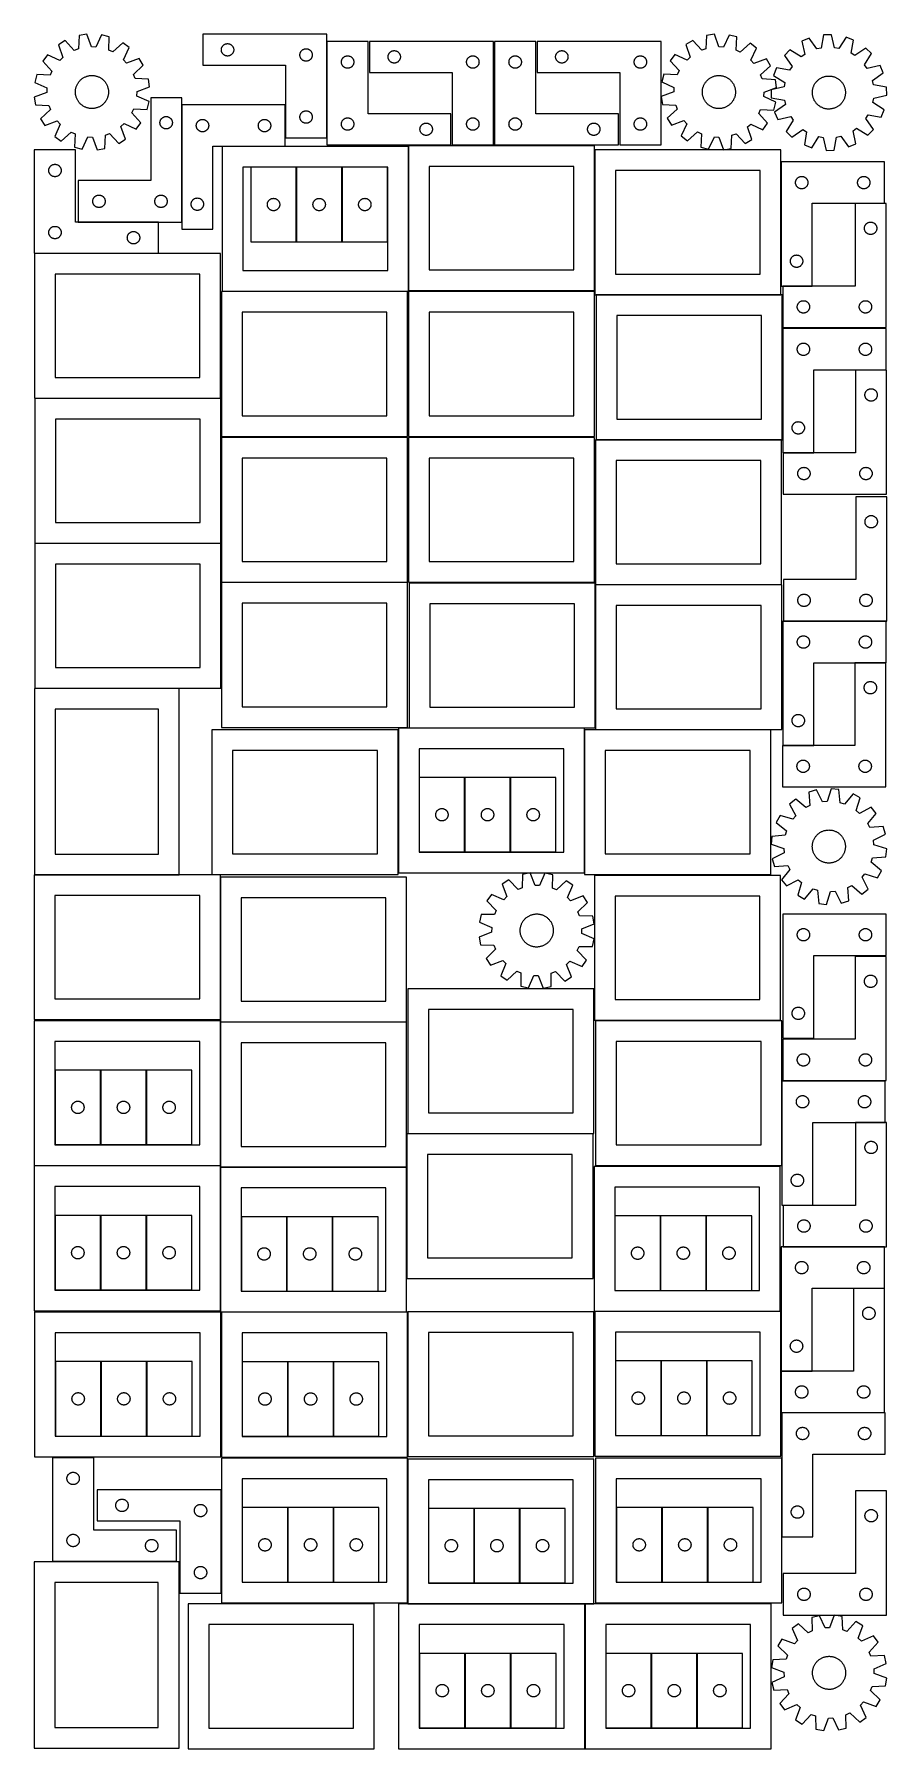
# Model space of a CAD drawing. Header units: millimetres. Extents: x 7 to 1243, y 7 to 2493.
import ezdxf

# ---------------------------------------------------------------- set-up
doc = ezdxf.new("R2010")
doc.units = ezdxf.units.MM
doc.layers.add('CUT', color=7, linetype='CONTINUOUS', true_color=0x000000)

msp = doc.modelspace()

# ---------------------------------------------------------------- linework, layer by layer
at = {"layer": 'CUT'}
for p, q in [((71.442018, 2491.648799), (70.600099, 2472.290762)), ((82.837599, 2493.444965), (71.442018, 2491.648799)), ((89.593176, 2475.284442), (82.837599, 2493.444965)), ((104.203689, 2492.589518), (96.017857, 2475.027213)), ((115.419196, 2489.88806), (104.203689, 2492.589518)), ((114.710804, 2470.524677), (115.419196, 2489.88806)), ((430.939814, 2493.449774), (250.939814, 2493.449774)), ((250.939814, 2493.449774), (250.939814, 2448.449774)), ((430.939814, 2343.449774), (430.939814, 2493.449774)), ((982.111909, 2491.808653), (981.060726, 2472.460851)), ((993.526245, 2493.481497), (982.111909, 2491.808653)), ((1000.085063, 2475.248989), (993.526245, 2493.481497)), ((1014.881837, 2492.395075), (1006.506587, 2474.922308)), ((1026.067478, 2489.572505), (1014.881837, 2492.395075)), ((1025.149757, 2470.217913), (1026.067478, 2489.572505)), ((1130.961721, 2487.958754), (1120.409848, 2483.295768)), ((1142.155374, 2472.142796), (1130.961721, 2487.958754)), ((1151.830672, 2492.620134), (1148.430568, 2473.54445)), ((1163.36378, 2492.890145), (1151.830672, 2492.620134)), ((1167.652862, 2473.994479), (1163.36378, 2492.890145)), ((1184.42801, 2489.210496), (1173.986775, 2472.888026)), ((1195.18654, 2485.046425), (1184.42801, 2489.210496)), ((25.82118, 2463.739123), (19.033369, 2454.411149)), ((43.439523, 2455.674608), (25.82118, 2463.739123)), ((51.37496, 2484.262679), (41.534179, 2478.242338)), ((41.534179, 2478.242338), (48.164347, 2460.035656)), ((64.566031, 2470.069791), (51.37496, 2484.262679)), ((70.600099, 2472.290762), (64.566031, 2470.069791)), ((96.017857, 2475.027213), (89.593176, 2475.284442)), ((120.547998, 2467.82841), (114.710804, 2470.524677)), ((134.831525, 2480.921281), (120.547998, 2467.82841)), ((144.159498, 2474.13347), (134.831525, 2480.921281)), ((136.094984, 2456.515127), (144.159498, 2474.13347)), ((277.939814, 2470.949774), (277.959083, 2471.538402)), ((277.959083, 2470.361146), (277.939814, 2470.949774)), ((277.959083, 2471.538402), (278.01681, 2472.12451)), ((278.01681, 2469.775038), (277.959083, 2470.361146)), ((278.01681, 2472.12451), (278.112746, 2472.705587)), ((278.112746, 2469.193961), (278.01681, 2469.775038)), ((278.112746, 2472.705587), (278.246481, 2473.279145)), ((278.246481, 2468.620403), (278.112746, 2469.193961)), ((278.246481, 2473.279145), (278.417443, 2473.842729)), ((278.417443, 2468.056819), (278.246481, 2468.620403)), ((278.417443, 2473.842729), (278.624898, 2474.393925)), ((278.624898, 2467.505623), (278.417443, 2468.056819)), ((278.624898, 2474.393925), (278.867959, 2474.930372)), ((278.867959, 2466.969176), (278.624898, 2467.505623)), ((278.867959, 2474.930372), (279.145585, 2475.449774)), ((279.145585, 2466.449774), (278.867959, 2466.969176)), ((279.145585, 2475.449774), (279.456587, 2475.949906)), ((279.456587, 2465.949642), (279.145585, 2466.449774)), ((279.456587, 2475.949906), (279.799634, 2476.428627)), ((279.799634, 2465.470921), (279.456587, 2465.949642)), ((279.799634, 2476.428627), (280.173255, 2476.883886)), ((280.173255, 2465.015662), (279.799634, 2465.470921)), ((280.173255, 2476.883886), (280.575853, 2477.313735)), ((280.575853, 2464.585813), (280.173255, 2465.015662)), ((280.575853, 2477.313735), (281.005701, 2477.716332)), ((281.005701, 2464.183216), (280.575853, 2464.585813)), ((281.005701, 2477.716332), (281.460961, 2478.089954)), ((281.460961, 2463.809594), (281.005701, 2464.183216)), ((281.460961, 2478.089954), (281.939682, 2478.433001)), ((281.939682, 2463.466548), (281.460961, 2463.809594)), ((281.939682, 2478.433001), (282.439814, 2478.744003)), ((282.439814, 2463.155545), (281.939682, 2463.466548)), ((282.439814, 2478.744003), (282.959216, 2479.021629)), ((282.959216, 2462.877919), (282.439814, 2463.155545)), ((282.959216, 2479.021629), (283.495663, 2479.26469)), ((283.495663, 2462.634858), (282.959216, 2462.877919)), ((283.495663, 2479.26469), (284.046859, 2479.472145)), ((284.046859, 2462.427403), (283.495663, 2462.634858)), ((284.046859, 2479.472145), (284.610442, 2479.643106)), ((284.610442, 2462.256442), (284.046859, 2462.427403)), ((284.610442, 2479.643106), (285.184001, 2479.776842)), ((285.184001, 2462.122707), (284.610442, 2462.256442)), ((285.184001, 2479.776842), (285.765078, 2479.872778)), ((285.765078, 2462.02677), (285.184001, 2462.122707)), ((285.765078, 2479.872778), (286.351186, 2479.930504)), ((286.351186, 2479.930504), (286.939814, 2479.949774)), ((286.939814, 2479.949774), (287.528442, 2479.930504)), ((287.528442, 2479.930504), (288.114549, 2479.872778)), ((288.114549, 2479.872778), (288.695627, 2479.776842)), ((288.695627, 2462.122707), (288.114549, 2462.02677)), ((288.695627, 2479.776842), (289.269185, 2479.643106)), ((289.269185, 2462.256442), (288.695627, 2462.122707)), ((289.269185, 2479.643106), (289.832769, 2479.472145)), ((289.832769, 2462.427403), (289.269185, 2462.256442)), ((289.832769, 2479.472145), (290.383965, 2479.26469)), ((290.383965, 2462.634858), (289.832769, 2462.427403)), ((290.383965, 2479.26469), (290.920412, 2479.021629)), ((290.920412, 2462.877919), (290.383965, 2462.634858)), ((290.920412, 2479.021629), (291.439814, 2478.744003)), ((291.439814, 2463.155545), (290.920412, 2462.877919)), ((291.439814, 2478.744003), (291.939946, 2478.433001)), ((291.939946, 2463.466548), (291.439814, 2463.155545)), ((291.939946, 2478.433001), (292.418667, 2478.089954)), ((292.418667, 2463.809594), (291.939946, 2463.466548)), ((292.418667, 2478.089954), (292.873926, 2477.716332)), ((292.873926, 2464.183216), (292.418667, 2463.809594)), ((292.873926, 2477.716332), (293.303775, 2477.313735)), ((293.303775, 2464.585813), (292.873926, 2464.183216)), ((293.303775, 2477.313735), (293.706372, 2476.883886)), ((293.706372, 2465.015662), (293.303775, 2464.585813)), ((293.706372, 2476.883886), (294.079994, 2476.428627)), ((294.079994, 2465.470921), (293.706372, 2465.015662)), ((294.079994, 2476.428627), (294.42304, 2475.949906)), ((294.42304, 2465.949642), (294.079994, 2465.470921)), ((294.42304, 2475.949906), (294.734042, 2475.449774)), ((294.734042, 2466.449774), (294.42304, 2465.949642)), ((294.734042, 2475.449774), (295.011668, 2474.930372)), ((295.011668, 2466.969176), (294.734042, 2466.449774)), ((295.011668, 2474.930372), (295.25473, 2474.393925)), ((295.25473, 2467.505623), (295.011668, 2466.969176)), ((295.25473, 2474.393925), (295.462185, 2473.842729)), ((295.462185, 2468.056819), (295.25473, 2467.505623)), ((295.462185, 2473.842729), (295.633146, 2473.279145)), ((295.633146, 2468.620403), (295.462185, 2468.056819)), ((295.633146, 2473.279145), (295.766881, 2472.705587)), ((295.766881, 2469.193961), (295.633146, 2468.620403)), ((295.766881, 2472.705587), (295.862817, 2472.12451)), ((295.862817, 2469.775038), (295.766881, 2469.193961)), ((295.862817, 2472.12451), (295.920544, 2471.538402)), ((295.920544, 2470.361146), (295.862817, 2469.775038)), ((295.920544, 2471.538402), (295.939814, 2470.949774)), ((295.939814, 2470.949774), (295.920544, 2470.361146)), ((391.939814, 2463.449774), (391.959083, 2464.038402)), ((391.959083, 2462.861146), (391.939814, 2463.449774)), ((391.959083, 2464.038402), (392.01681, 2464.62451)), ((392.01681, 2462.275038), (391.959083, 2462.861146)), ((392.01681, 2464.62451), (392.112746, 2465.205587)), ((392.112746, 2461.693961), (392.01681, 2462.275038)), ((392.112746, 2465.205587), (392.246481, 2465.779145)), ((392.246481, 2465.779145), (392.417443, 2466.342729)), ((392.417443, 2466.342729), (392.624898, 2466.893925)), ((392.624898, 2466.893925), (392.867959, 2467.430372)), ((392.867959, 2467.430372), (393.145585, 2467.949774)), ((393.145585, 2467.949774), (393.456587, 2468.449906)), ((393.456587, 2468.449906), (393.799634, 2468.928627)), ((393.799634, 2468.928627), (394.173255, 2469.383886)), ((394.173255, 2469.383886), (394.575853, 2469.813735)), ((394.575853, 2469.813735), (395.005701, 2470.216332)), ((395.005701, 2470.216332), (395.460961, 2470.589954)), ((395.460961, 2470.589954), (395.939682, 2470.933001)), ((395.939682, 2470.933001), (396.439814, 2471.244003)), ((396.439814, 2471.244003), (396.959216, 2471.521629)), ((396.959216, 2471.521629), (397.495663, 2471.76469)), ((397.495663, 2471.76469), (398.046859, 2471.972145)), ((398.046859, 2471.972145), (398.610442, 2472.143106)), ((398.610442, 2472.143106), (399.184001, 2472.276842)), ((399.184001, 2472.276842), (399.765078, 2472.372778)), ((399.765078, 2472.372778), (400.351186, 2472.430504)), ((400.351186, 2472.430504), (400.939814, 2472.449774)), ((400.939814, 2472.449774), (401.528442, 2472.430504)), ((401.528442, 2472.430504), (402.114549, 2472.372778)), ((402.114549, 2472.372778), (402.695627, 2472.276842)), ((402.695627, 2472.276842), (403.269185, 2472.143106)), ((403.269185, 2472.143106), (403.832769, 2471.972145)), ((403.832769, 2471.972145), (404.383965, 2471.76469)), ((404.383965, 2471.76469), (404.920412, 2471.521629)), ((404.920412, 2471.521629), (405.439814, 2471.244003)), ((405.439814, 2471.244003), (405.939946, 2470.933001)), ((405.939946, 2470.933001), (406.418667, 2470.589954)), ((406.418667, 2470.589954), (406.873926, 2470.216332)), ((406.873926, 2470.216332), (407.303775, 2469.813735)), ((407.303775, 2469.813735), (407.706372, 2469.383886)), ((407.706372, 2469.383886), (408.079994, 2468.928627)), ((408.079994, 2468.928627), (408.42304, 2468.449906)), ((408.42304, 2468.449906), (408.734042, 2467.949774)), ((408.734042, 2467.949774), (409.011668, 2467.430372)), ((409.011668, 2467.430372), (409.25473, 2466.893925)), ((409.25473, 2466.893925), (409.462185, 2466.342729)), ((409.462185, 2466.342729), (409.633146, 2465.779145)), ((409.633146, 2465.779145), (409.766881, 2465.205587)), ((409.766881, 2465.205587), (409.862817, 2464.62451)), ((409.862817, 2462.275038), (409.766881, 2461.693961)), ((409.862817, 2464.62451), (409.920544, 2464.038402)), ((409.920544, 2462.861146), (409.862817, 2462.275038)), ((409.920544, 2464.038402), (409.939814, 2463.449774)), ((409.939814, 2463.449774), (409.920544, 2462.861146)), ((491.201719, 2483.251528), (431.201719, 2483.251528)), ((431.201719, 2483.251528), (431.201719, 2333.251528)), ((459.445906, 2462.078596), (460.026983, 2462.174532)), ((460.026983, 2462.174532), (460.613091, 2462.232259)), ((460.613091, 2462.232259), (461.201719, 2462.251528)), ((461.201719, 2462.251528), (461.790347, 2462.232259)), ((461.790347, 2462.232259), (462.376454, 2462.174532)), ((462.376454, 2462.174532), (462.957532, 2462.078596)), ((491.201719, 2378.251528), (491.201719, 2483.251528)), ((672.84051, 2483.251532), (492.84051, 2483.251532)), ((492.84051, 2483.251532), (492.84051, 2438.251532)), ((519.917506, 2461.926268), (520.013442, 2462.507345)), ((520.013442, 2462.507345), (520.147177, 2463.080903)), ((520.147177, 2463.080903), (520.318138, 2463.644487)), ((520.318138, 2463.644487), (520.525594, 2464.195683)), ((520.525594, 2464.195683), (520.768655, 2464.73213)), ((520.768655, 2464.73213), (521.046281, 2465.251532)), ((521.046281, 2465.251532), (521.357283, 2465.751664)), ((521.357283, 2465.751664), (521.700329, 2466.230385)), ((521.700329, 2466.230385), (522.073951, 2466.685644)), ((522.073951, 2466.685644), (522.476549, 2467.115493)), ((522.476549, 2467.115493), (522.906397, 2467.51809)), ((522.906397, 2467.51809), (523.361657, 2467.891712)), ((523.361657, 2467.891712), (523.840377, 2468.234758)), ((523.840377, 2468.234758), (524.34051, 2468.54576)), ((524.34051, 2468.54576), (524.859911, 2468.823387)), ((524.859911, 2468.823387), (525.396359, 2469.066448)), ((525.396359, 2469.066448), (525.947554, 2469.273903)), ((525.947554, 2469.273903), (526.511138, 2469.444864)), ((526.511138, 2469.444864), (527.084697, 2469.578599)), ((527.084697, 2469.578599), (527.665774, 2469.674536)), ((527.665774, 2469.674536), (528.251881, 2469.732262)), ((528.251881, 2469.732262), (528.84051, 2469.751532)), ((528.84051, 2469.751532), (529.429138, 2469.732262)), ((529.429138, 2469.732262), (530.015245, 2469.674536)), ((530.015245, 2469.674536), (530.596322, 2469.578599)), ((530.596322, 2469.578599), (531.169881, 2469.444864)), ((531.169881, 2469.444864), (531.733465, 2469.273903)), ((531.733465, 2469.273903), (532.28466, 2469.066448)), ((532.28466, 2469.066448), (532.821108, 2468.823387)), ((532.821108, 2468.823387), (533.34051, 2468.54576)), ((533.34051, 2468.54576), (533.840642, 2468.234758)), ((533.840642, 2468.234758), (534.319362, 2467.891712)), ((534.319362, 2467.891712), (534.774622, 2467.51809)), ((534.774622, 2467.51809), (535.204471, 2467.115493)), ((535.204471, 2467.115493), (535.607068, 2466.685644)), ((535.607068, 2466.685644), (535.98069, 2466.230385)), ((535.98069, 2466.230385), (536.323736, 2465.751664)), ((536.323736, 2465.751664), (536.634738, 2465.251532)), ((536.634738, 2465.251532), (536.912364, 2464.73213)), ((536.912364, 2464.73213), (537.155425, 2464.195683)), ((537.155425, 2464.195683), (537.362881, 2463.644487)), ((537.362881, 2463.644487), (537.533842, 2463.080903)), ((537.533842, 2463.080903), (537.667577, 2462.507345)), ((537.667577, 2462.507345), (537.763513, 2461.926268)), ((641.084697, 2462.078599), (641.665774, 2462.174536)), ((641.665774, 2462.174536), (642.251881, 2462.232262)), ((642.251881, 2462.232262), (642.84051, 2462.251532)), ((642.84051, 2462.251532), (643.429138, 2462.232262)), ((643.429138, 2462.232262), (644.015245, 2462.174536)), ((644.015245, 2462.174536), (644.596322, 2462.078599)), ((672.84051, 2333.251532), (672.84051, 2483.251532)), ((734.361509, 2483.251528), (674.361509, 2483.251528)), ((674.361509, 2483.251528), (674.361509, 2333.251528)), ((702.605696, 2462.078596), (703.186773, 2462.174532)), ((703.186773, 2462.174532), (703.772881, 2462.232259)), ((703.772881, 2462.232259), (704.361509, 2462.251528)), ((704.361509, 2462.251528), (704.950137, 2462.232259)), ((704.950137, 2462.232259), (705.536244, 2462.174532)), ((705.536244, 2462.174532), (706.117322, 2462.078596)), ((734.361509, 2378.251528), (734.361509, 2483.251528)), ((916.0003, 2483.251532), (736.0003, 2483.251532)), ((736.0003, 2483.251532), (736.0003, 2438.251532)), ((763.077296, 2461.926268), (763.173232, 2462.507345)), ((763.173232, 2462.507345), (763.306967, 2463.080903)), ((763.306967, 2463.080903), (763.477928, 2463.644487)), ((763.477928, 2463.644487), (763.685384, 2464.195683)), ((763.685384, 2464.195683), (763.928445, 2464.73213)), ((763.928445, 2464.73213), (764.206071, 2465.251532)), ((764.206071, 2465.251532), (764.517073, 2465.751664)), ((764.517073, 2465.751664), (764.86012, 2466.230385)), ((764.86012, 2466.230385), (765.233741, 2466.685644)), ((765.233741, 2466.685644), (765.636339, 2467.115493)), ((765.636339, 2467.115493), (766.066187, 2467.51809)), ((766.066187, 2467.51809), (766.521447, 2467.891712)), ((766.521447, 2467.891712), (767.000167, 2468.234758)), ((767.000167, 2468.234758), (767.5003, 2468.54576)), ((767.5003, 2468.54576), (768.019701, 2468.823387)), ((768.019701, 2468.823387), (768.556149, 2469.066448)), ((768.556149, 2469.066448), (769.107344, 2469.273903)), ((769.107344, 2469.273903), (769.670928, 2469.444864)), ((769.670928, 2469.444864), (770.244487, 2469.578599)), ((770.244487, 2469.578599), (770.825564, 2469.674536)), ((770.825564, 2469.674536), (771.411671, 2469.732262)), ((771.411671, 2469.732262), (772.0003, 2469.751532)), ((772.0003, 2469.751532), (772.588928, 2469.732262)), ((772.588928, 2469.732262), (773.175035, 2469.674536)), ((773.175035, 2469.674536), (773.756112, 2469.578599)), ((773.756112, 2469.578599), (774.329671, 2469.444864)), ((774.329671, 2469.444864), (774.893255, 2469.273903)), ((774.893255, 2469.273903), (775.44445, 2469.066448)), ((775.44445, 2469.066448), (775.980898, 2468.823387)), ((775.980898, 2468.823387), (776.5003, 2468.54576)), ((776.5003, 2468.54576), (777.000432, 2468.234758)), ((777.000432, 2468.234758), (777.479152, 2467.891712)), ((777.479152, 2467.891712), (777.934412, 2467.51809)), ((777.934412, 2467.51809), (778.364261, 2467.115493)), ((778.364261, 2467.115493), (778.766858, 2466.685644)), ((778.766858, 2466.685644), (779.14048, 2466.230385)), ((779.14048, 2466.230385), (779.483526, 2465.751664)), ((779.483526, 2465.751664), (779.794528, 2465.251532)), ((779.794528, 2465.251532), (780.072154, 2464.73213)), ((780.072154, 2464.73213), (780.315215, 2464.195683)), ((780.315215, 2464.195683), (780.522671, 2463.644487)), ((780.522671, 2463.644487), (780.693632, 2463.080903)), ((780.693632, 2463.080903), (780.827367, 2462.507345)), ((780.827367, 2462.507345), (780.923303, 2461.926268)), ((884.244487, 2462.078599), (884.825564, 2462.174536)), ((884.825564, 2462.174536), (885.411671, 2462.232262)), ((885.411671, 2462.232262), (886.0003, 2462.251532)), ((886.0003, 2462.251532), (886.588928, 2462.232262)), ((886.588928, 2462.232262), (887.175035, 2462.174536)), ((887.175035, 2462.174536), (887.756112, 2462.078599)), ((916.0003, 2333.251532), (916.0003, 2483.251532)), ((936.191959, 2464.393892), (929.303684, 2455.139859)), ((953.722073, 2456.139348), (936.191959, 2464.393892)), ((961.96616, 2484.639944), (952.060858, 2478.72636)), ((952.060858, 2478.72636), (958.493775, 2460.449052)), ((975.002996, 2470.305255), (961.96616, 2484.639944)), ((981.060726, 2472.460851), (975.002996, 2470.305255)), ((1006.506587, 2474.922308), (1000.085063, 2475.248989)), ((1030.957456, 2467.458688), (1025.149757, 2470.217913)), ((1045.381716, 2480.396351), (1030.957456, 2467.458688)), ((1054.63575, 2473.508076), (1045.381716, 2480.396351)), ((1046.381205, 2455.977962), (1054.63575, 2473.508076)), ((1102.913283, 2471.003012), (1094.949071, 2462.656947)), ((1094.949071, 2462.656947), (1106.03338, 2446.764165)), ((1119.307376, 2460.674598), (1102.913283, 2471.003012)), ((1124.568509, 2464.37097), (1119.307376, 2460.674598)), ((1120.409848, 2483.295768), (1124.568509, 2464.37097)), ((1148.430568, 2473.54445), (1142.155374, 2472.142796)), ((1173.986775, 2472.888026), (1167.652862, 2473.994479)), ((1191.918077, 2465.947745), (1195.18654, 2485.046425)), ((1197.346429, 2462.501633), (1191.918077, 2465.947745)), ((1213.239211, 2473.585941), (1197.346429, 2462.501633)), ((1211.256861, 2449.227636), (1221.585276, 2465.621729)), ((1221.585276, 2465.621729), (1213.239211, 2473.585941)), ((19.033369, 2454.411149), (32.126241, 2440.127623)), ((32.126241, 2440.127623), (29.429974, 2434.290429)), ((48.164347, 2460.035656), (43.439523, 2455.674608)), ((140.456031, 2451.790304), (136.094984, 2456.515127)), ((158.662714, 2458.420471), (140.456031, 2451.790304)), ((150.490167, 2435.38862), (164.683054, 2448.57969)), ((164.683054, 2448.57969), (158.662714, 2458.420471)), ((250.939814, 2448.449774), (370.939814, 2448.449774)), ((286.351186, 2461.969044), (285.765078, 2462.02677)), ((286.939814, 2461.949774), (286.351186, 2461.969044)), ((287.528442, 2461.969044), (286.939814, 2461.949774)), ((288.114549, 2462.02677), (287.528442, 2461.969044)), ((370.939814, 2448.449774), (370.939814, 2343.449774)), ((392.246481, 2461.120403), (392.112746, 2461.693961)), ((392.417443, 2460.556819), (392.246481, 2461.120403)), ((392.624898, 2460.005623), (392.417443, 2460.556819)), ((392.867959, 2459.469176), (392.624898, 2460.005623)), ((393.145585, 2458.949774), (392.867959, 2459.469176)), ((393.456587, 2458.449642), (393.145585, 2458.949774)), ((393.799634, 2457.970921), (393.456587, 2458.449642)), ((394.173255, 2457.515662), (393.799634, 2457.970921)), ((394.575853, 2457.085813), (394.173255, 2457.515662)), ((395.005701, 2456.683216), (394.575853, 2457.085813)), ((395.460961, 2456.309594), (395.005701, 2456.683216)), ((395.939682, 2455.966548), (395.460961, 2456.309594)), ((396.439814, 2455.655545), (395.939682, 2455.966548)), ((396.959216, 2455.377919), (396.439814, 2455.655545)), ((397.495663, 2455.134858), (396.959216, 2455.377919)), ((398.046859, 2454.927403), (397.495663, 2455.134858)), ((398.610442, 2454.756442), (398.046859, 2454.927403)), ((399.184001, 2454.622707), (398.610442, 2454.756442)), ((399.765078, 2454.52677), (399.184001, 2454.622707)), ((400.351186, 2454.469044), (399.765078, 2454.52677)), ((400.939814, 2454.449774), (400.351186, 2454.469044)), ((401.528442, 2454.469044), (400.939814, 2454.449774)), ((402.114549, 2454.52677), (401.528442, 2454.469044)), ((402.695627, 2454.622707), (402.114549, 2454.52677)), ((403.269185, 2454.756442), (402.695627, 2454.622707)), ((403.832769, 2454.927403), (403.269185, 2454.756442)), ((404.383965, 2455.134858), (403.832769, 2454.927403)), ((404.920412, 2455.377919), (404.383965, 2455.134858)), ((405.439814, 2455.655545), (404.920412, 2455.377919)), ((405.939946, 2455.966548), (405.439814, 2455.655545)), ((406.418667, 2456.309594), (405.939946, 2455.966548)), ((406.873926, 2456.683216), (406.418667, 2456.309594)), ((407.303775, 2457.085813), (406.873926, 2456.683216)), ((407.706372, 2457.515662), (407.303775, 2457.085813)), ((408.079994, 2457.970921), (407.706372, 2457.515662)), ((408.42304, 2458.449642), (408.079994, 2457.970921)), ((408.734042, 2458.949774), (408.42304, 2458.449642)), ((409.011668, 2459.469176), (408.734042, 2458.949774)), ((409.25473, 2460.005623), (409.011668, 2459.469176)), ((409.462185, 2460.556819), (409.25473, 2460.005623)), ((409.633146, 2461.120403), (409.462185, 2460.556819)), ((409.766881, 2461.693961), (409.633146, 2461.120403)), ((452.201719, 2453.251528), (452.220988, 2453.840156)), ((452.220988, 2452.6629), (452.201719, 2453.251528)), ((452.220988, 2453.840156), (452.278715, 2454.426264)), ((452.278715, 2452.076793), (452.220988, 2452.6629)), ((452.278715, 2454.426264), (452.374651, 2455.007341)), ((452.374651, 2451.495715), (452.278715, 2452.076793)), ((452.374651, 2455.007341), (452.508386, 2455.5809)), ((452.508386, 2450.922157), (452.374651, 2451.495715)), ((452.508386, 2455.5809), (452.679348, 2456.144483)), ((452.679348, 2450.358573), (452.508386, 2450.922157)), ((452.679348, 2456.144483), (452.886803, 2456.695679)), ((452.886803, 2449.807377), (452.679348, 2450.358573)), ((452.886803, 2456.695679), (453.129864, 2457.232127)), ((453.129864, 2449.27093), (452.886803, 2449.807377)), ((453.129864, 2457.232127), (453.40749, 2457.751528)), ((453.40749, 2448.751528), (453.129864, 2449.27093)), ((453.40749, 2457.751528), (453.718492, 2458.25166)), ((453.718492, 2448.251396), (453.40749, 2448.751528)), ((453.718492, 2458.25166), (454.061539, 2458.730381)), ((454.061539, 2447.772675), (453.718492, 2448.251396)), ((454.061539, 2458.730381), (454.43516, 2459.185641)), ((454.43516, 2447.317416), (454.061539, 2447.772675)), ((454.43516, 2459.185641), (454.837758, 2459.615489)), ((454.837758, 2446.887567), (454.43516, 2447.317416)), ((454.837758, 2459.615489), (455.267606, 2460.018087)), ((455.267606, 2446.48497), (454.837758, 2446.887567)), ((455.267606, 2460.018087), (455.722866, 2460.391708)), ((455.722866, 2446.111348), (455.267606, 2446.48497)), ((455.722866, 2460.391708), (456.201587, 2460.734755)), ((456.201587, 2445.768302), (455.722866, 2446.111348)), ((456.201587, 2460.734755), (456.701719, 2461.045757)), ((456.701719, 2445.4573), (456.201587, 2445.768302)), ((456.701719, 2461.045757), (457.22112, 2461.323383)), ((457.22112, 2445.179674), (456.701719, 2445.4573)), ((457.22112, 2461.323383), (457.757568, 2461.566444)), ((457.757568, 2444.936613), (457.22112, 2445.179674)), ((457.757568, 2461.566444), (458.308763, 2461.773899)), ((458.308763, 2444.729157), (457.757568, 2444.936613)), ((458.308763, 2461.773899), (458.872347, 2461.944861)), ((458.872347, 2444.558196), (458.308763, 2444.729157)), ((458.872347, 2461.944861), (459.445906, 2462.078596)), ((459.445906, 2444.424461), (458.872347, 2444.558196)), ((460.026983, 2444.328525), (459.445906, 2444.424461)), ((460.613091, 2444.270798), (460.026983, 2444.328525)), ((461.201719, 2444.251528), (460.613091, 2444.270798)), ((461.790347, 2444.270798), (461.201719, 2444.251528)), ((462.376454, 2444.328525), (461.790347, 2444.270798)), ((462.957532, 2444.424461), (462.376454, 2444.328525)), ((462.957532, 2462.078596), (463.53109, 2461.944861)), ((463.53109, 2444.558196), (462.957532, 2444.424461)), ((463.53109, 2461.944861), (464.094674, 2461.773899)), ((464.094674, 2444.729157), (463.53109, 2444.558196)), ((464.094674, 2461.773899), (464.64587, 2461.566444)), ((464.64587, 2444.936613), (464.094674, 2444.729157)), ((464.64587, 2461.566444), (465.182317, 2461.323383)), ((465.182317, 2445.179674), (464.64587, 2444.936613)), ((465.182317, 2461.323383), (465.701719, 2461.045757)), ((465.701719, 2445.4573), (465.182317, 2445.179674)), ((465.701719, 2461.045757), (466.201851, 2460.734755)), ((466.201851, 2445.768302), (465.701719, 2445.4573)), ((466.201851, 2460.734755), (466.680572, 2460.391708)), ((466.680572, 2446.111348), (466.201851, 2445.768302)), ((466.680572, 2460.391708), (467.135831, 2460.018087)), ((467.135831, 2446.48497), (466.680572, 2446.111348)), ((467.135831, 2460.018087), (467.56568, 2459.615489)), ((467.56568, 2446.887567), (467.135831, 2446.48497)), ((467.56568, 2459.615489), (467.968277, 2459.185641)), ((467.968277, 2447.317416), (467.56568, 2446.887567)), ((467.968277, 2459.185641), (468.341899, 2458.730381)), ((468.341899, 2447.772675), (467.968277, 2447.317416)), ((468.341899, 2458.730381), (468.684945, 2458.25166)), ((468.684945, 2448.251396), (468.341899, 2447.772675)), ((468.684945, 2458.25166), (468.995947, 2457.751528)), ((468.995947, 2448.751528), (468.684945, 2448.251396)), ((468.995947, 2457.751528), (469.273573, 2457.232127)), ((469.273573, 2449.27093), (468.995947, 2448.751528)), ((469.273573, 2457.232127), (469.516634, 2456.695679)), ((469.516634, 2449.807377), (469.273573, 2449.27093)), ((469.516634, 2456.695679), (469.72409, 2456.144483)), ((469.72409, 2450.358573), (469.516634, 2449.807377)), ((469.72409, 2456.144483), (469.895051, 2455.5809)), ((469.895051, 2450.922157), (469.72409, 2450.358573)), ((469.895051, 2455.5809), (470.028786, 2455.007341)), ((470.028786, 2451.495715), (469.895051, 2450.922157)), ((470.028786, 2455.007341), (470.124722, 2454.426264)), ((470.124722, 2452.076793), (470.028786, 2451.495715)), ((470.124722, 2454.426264), (470.182449, 2453.840156)), ((470.182449, 2452.6629), (470.124722, 2452.076793)), ((470.182449, 2453.840156), (470.201719, 2453.251528)), ((470.201719, 2453.251528), (470.182449, 2452.6629)), ((492.84051, 2438.251532), (612.84051, 2438.251532)), ((519.84051, 2460.751532), (519.859779, 2461.34016)), ((519.859779, 2460.162904), (519.84051, 2460.751532)), ((519.859779, 2461.34016), (519.917506, 2461.926268)), ((519.917506, 2459.576796), (519.859779, 2460.162904)), ((520.013442, 2458.995719), (519.917506, 2459.576796)), ((520.147177, 2458.42216), (520.013442, 2458.995719)), ((520.318138, 2457.858577), (520.147177, 2458.42216)), ((520.525594, 2457.307381), (520.318138, 2457.858577)), ((520.768655, 2456.770934), (520.525594, 2457.307381)), ((521.046281, 2456.251532), (520.768655, 2456.770934)), ((521.357283, 2455.7514), (521.046281, 2456.251532)), ((521.700329, 2455.272679), (521.357283, 2455.7514)), ((522.073951, 2454.81742), (521.700329, 2455.272679)), ((522.476549, 2454.387571), (522.073951, 2454.81742)), ((522.906397, 2453.984974), (522.476549, 2454.387571)), ((523.361657, 2453.611352), (522.906397, 2453.984974)), ((523.840377, 2453.268305), (523.361657, 2453.611352)), ((524.34051, 2452.957303), (523.840377, 2453.268305)), ((524.859911, 2452.679677), (524.34051, 2452.957303)), ((525.396359, 2452.436616), (524.859911, 2452.679677)), ((525.947554, 2452.229161), (525.396359, 2452.436616)), ((526.511138, 2452.058199), (525.947554, 2452.229161)), ((527.084697, 2451.924464), (526.511138, 2452.058199)), ((527.665774, 2451.828528), (527.084697, 2451.924464)), ((528.251881, 2451.770802), (527.665774, 2451.828528)), ((528.84051, 2451.751532), (528.251881, 2451.770802)), ((529.429138, 2451.770802), (528.84051, 2451.751532)), ((530.015245, 2451.828528), (529.429138, 2451.770802)), ((530.596322, 2451.924464), (530.015245, 2451.828528)), ((531.169881, 2452.058199), (530.596322, 2451.924464)), ((531.733465, 2452.229161), (531.169881, 2452.058199)), ((532.28466, 2452.436616), (531.733465, 2452.229161)), ((532.821108, 2452.679677), (532.28466, 2452.436616)), ((533.34051, 2452.957303), (532.821108, 2452.679677)), ((533.840642, 2453.268305), (533.34051, 2452.957303)), ((534.319362, 2453.611352), (533.840642, 2453.268305)), ((534.774622, 2453.984974), (534.319362, 2453.611352)), ((535.204471, 2454.387571), (534.774622, 2453.984974)), ((535.607068, 2454.81742), (535.204471, 2454.387571)), ((535.98069, 2455.272679), (535.607068, 2454.81742)), ((536.323736, 2455.7514), (535.98069, 2455.272679)), ((536.634738, 2456.251532), (536.323736, 2455.7514)), ((536.912364, 2456.770934), (536.634738, 2456.251532)), ((537.155425, 2457.307381), (536.912364, 2456.770934)), ((537.362881, 2457.858577), (537.155425, 2457.307381)), ((537.533842, 2458.42216), (537.362881, 2457.858577)), ((537.667577, 2458.995719), (537.533842, 2458.42216)), ((537.763513, 2459.576796), (537.667577, 2458.995719)), ((537.763513, 2461.926268), (537.82124, 2461.34016)), ((537.82124, 2460.162904), (537.763513, 2459.576796)), ((537.82124, 2461.34016), (537.84051, 2460.751532)), ((537.84051, 2460.751532), (537.82124, 2460.162904)), ((612.84051, 2438.251532), (612.84051, 2333.251532)), ((633.84051, 2453.251532), (633.859779, 2453.84016)), ((633.859779, 2452.662904), (633.84051, 2453.251532)), ((633.859779, 2453.84016), (633.917506, 2454.426268)), ((633.917506, 2452.076796), (633.859779, 2452.662904)), ((633.917506, 2454.426268), (634.013442, 2455.007345)), ((634.013442, 2451.495719), (633.917506, 2452.076796)), ((634.013442, 2455.007345), (634.147177, 2455.580903)), ((634.147177, 2450.92216), (634.013442, 2451.495719)), ((634.147177, 2455.580903), (634.318138, 2456.144487)), ((634.318138, 2450.358577), (634.147177, 2450.92216)), ((634.318138, 2456.144487), (634.525594, 2456.695683)), ((634.525594, 2449.807381), (634.318138, 2450.358577)), ((634.525594, 2456.695683), (634.768655, 2457.23213)), ((634.768655, 2449.270934), (634.525594, 2449.807381)), ((634.768655, 2457.23213), (635.046281, 2457.751532)), ((635.046281, 2448.751532), (634.768655, 2449.270934)), ((635.046281, 2457.751532), (635.357283, 2458.251664)), ((635.357283, 2448.2514), (635.046281, 2448.751532)), ((635.357283, 2458.251664), (635.700329, 2458.730385)), ((635.700329, 2447.772679), (635.357283, 2448.2514)), ((635.700329, 2458.730385), (636.073951, 2459.185644)), ((636.073951, 2447.31742), (635.700329, 2447.772679)), ((636.073951, 2459.185644), (636.476549, 2459.615493)), ((636.476549, 2446.887571), (636.073951, 2447.31742)), ((636.476549, 2459.615493), (636.906397, 2460.01809)), ((636.906397, 2446.484974), (636.476549, 2446.887571)), ((636.906397, 2460.01809), (637.361657, 2460.391712)), ((637.361657, 2446.111352), (636.906397, 2446.484974)), ((637.361657, 2460.391712), (637.840377, 2460.734758)), ((637.840377, 2445.768305), (637.361657, 2446.111352)), ((637.840377, 2460.734758), (638.34051, 2461.04576)), ((638.34051, 2445.457303), (637.840377, 2445.768305)), ((638.34051, 2461.04576), (638.859911, 2461.323387)), ((638.859911, 2445.179677), (638.34051, 2445.457303)), ((638.859911, 2461.323387), (639.396359, 2461.566448)), ((639.396359, 2444.936616), (638.859911, 2445.179677)), ((639.396359, 2461.566448), (639.947554, 2461.773903)), ((639.947554, 2444.729161), (639.396359, 2444.936616)), ((639.947554, 2461.773903), (640.511138, 2461.944864)), ((640.511138, 2444.558199), (639.947554, 2444.729161)), ((640.511138, 2461.944864), (641.084697, 2462.078599)), ((641.084697, 2444.424464), (640.511138, 2444.558199)), ((641.665774, 2444.328528), (641.084697, 2444.424464)), ((642.251881, 2444.270802), (641.665774, 2444.328528)), ((642.84051, 2444.251532), (642.251881, 2444.270802)), ((643.429138, 2444.270802), (642.84051, 2444.251532)), ((644.015245, 2444.328528), (643.429138, 2444.270802)), ((644.596322, 2444.424464), (644.015245, 2444.328528)), ((644.596322, 2462.078599), (645.169881, 2461.944864)), ((645.169881, 2444.558199), (644.596322, 2444.424464)), ((645.169881, 2461.944864), (645.733465, 2461.773903)), ((645.733465, 2444.729161), (645.169881, 2444.558199)), ((645.733465, 2461.773903), (646.28466, 2461.566448)), ((646.28466, 2444.936616), (645.733465, 2444.729161)), ((646.28466, 2461.566448), (646.821108, 2461.323387)), ((646.821108, 2445.179677), (646.28466, 2444.936616)), ((646.821108, 2461.323387), (647.34051, 2461.04576)), ((647.34051, 2445.457303), (646.821108, 2445.179677)), ((647.34051, 2461.04576), (647.840642, 2460.734758)), ((647.840642, 2445.768305), (647.34051, 2445.457303)), ((647.840642, 2460.734758), (648.319362, 2460.391712)), ((648.319362, 2446.111352), (647.840642, 2445.768305)), ((648.319362, 2460.391712), (648.774622, 2460.01809)), ((648.774622, 2446.484974), (648.319362, 2446.111352)), ((648.774622, 2460.01809), (649.204471, 2459.615493)), ((649.204471, 2446.887571), (648.774622, 2446.484974)), ((649.204471, 2459.615493), (649.607068, 2459.185644)), ((649.607068, 2447.31742), (649.204471, 2446.887571)), ((649.607068, 2459.185644), (649.98069, 2458.730385)), ((649.98069, 2447.772679), (649.607068, 2447.31742)), ((649.98069, 2458.730385), (650.323736, 2458.251664)), ((650.323736, 2448.2514), (649.98069, 2447.772679)), ((650.323736, 2458.251664), (650.634738, 2457.751532)), ((650.634738, 2448.751532), (650.323736, 2448.2514)), ((650.634738, 2457.751532), (650.912364, 2457.23213)), ((650.912364, 2449.270934), (650.634738, 2448.751532)), ((650.912364, 2457.23213), (651.155425, 2456.695683)), ((651.155425, 2449.807381), (650.912364, 2449.270934)), ((651.155425, 2456.695683), (651.362881, 2456.144487)), ((651.362881, 2450.358577), (651.155425, 2449.807381)), ((651.362881, 2456.144487), (651.533842, 2455.580903)), ((651.533842, 2450.92216), (651.362881, 2450.358577)), ((651.533842, 2455.580903), (651.667577, 2455.007345)), ((651.667577, 2451.495719), (651.533842, 2450.92216)), ((651.667577, 2455.007345), (651.763513, 2454.426268)), ((651.763513, 2452.076796), (651.667577, 2451.495719)), ((651.763513, 2454.426268), (651.82124, 2453.84016)), ((651.82124, 2452.662904), (651.763513, 2452.076796)), ((651.82124, 2453.84016), (651.84051, 2453.251532)), ((651.84051, 2453.251532), (651.82124, 2452.662904)), ((695.361509, 2453.251528), (695.380778, 2453.840156)), ((695.380778, 2452.6629), (695.361509, 2453.251528)), ((695.380778, 2453.840156), (695.438505, 2454.426264)), ((695.438505, 2452.076793), (695.380778, 2452.6629)), ((695.438505, 2454.426264), (695.534441, 2455.007341)), ((695.534441, 2451.495715), (695.438505, 2452.076793)), ((695.534441, 2455.007341), (695.668176, 2455.5809)), ((695.668176, 2450.922157), (695.534441, 2451.495715)), ((695.668176, 2455.5809), (695.839138, 2456.144483)), ((695.839138, 2450.358573), (695.668176, 2450.922157)), ((695.839138, 2456.144483), (696.046593, 2456.695679)), ((696.046593, 2449.807377), (695.839138, 2450.358573)), ((696.046593, 2456.695679), (696.289654, 2457.232127)), ((696.289654, 2449.27093), (696.046593, 2449.807377)), ((696.289654, 2457.232127), (696.56728, 2457.751528)), ((696.56728, 2448.751528), (696.289654, 2449.27093)), ((696.56728, 2457.751528), (696.878282, 2458.25166)), ((696.878282, 2448.251396), (696.56728, 2448.751528)), ((696.878282, 2458.25166), (697.221329, 2458.730381)), ((697.221329, 2447.772675), (696.878282, 2448.251396)), ((697.221329, 2458.730381), (697.59495, 2459.185641)), ((697.59495, 2447.317416), (697.221329, 2447.772675)), ((697.59495, 2459.185641), (697.997548, 2459.615489)), ((697.997548, 2446.887567), (697.59495, 2447.317416)), ((697.997548, 2459.615489), (698.427396, 2460.018087)), ((698.427396, 2446.48497), (697.997548, 2446.887567)), ((698.427396, 2460.018087), (698.882656, 2460.391708)), ((698.882656, 2446.111348), (698.427396, 2446.48497)), ((698.882656, 2460.391708), (699.361377, 2460.734755)), ((699.361377, 2445.768302), (698.882656, 2446.111348)), ((699.361377, 2460.734755), (699.861509, 2461.045757)), ((699.861509, 2445.4573), (699.361377, 2445.768302)), ((699.861509, 2461.045757), (700.38091, 2461.323383)), ((700.38091, 2445.179674), (699.861509, 2445.4573)), ((700.38091, 2461.323383), (700.917358, 2461.566444)), ((700.917358, 2444.936613), (700.38091, 2445.179674)), ((700.917358, 2461.566444), (701.468554, 2461.773899)), ((701.468554, 2444.729157), (700.917358, 2444.936613)), ((701.468554, 2461.773899), (702.032137, 2461.944861)), ((702.032137, 2444.558196), (701.468554, 2444.729157)), ((702.032137, 2461.944861), (702.605696, 2462.078596)), ((702.605696, 2444.424461), (702.032137, 2444.558196)), ((703.186773, 2444.328525), (702.605696, 2444.424461)), ((703.772881, 2444.270798), (703.186773, 2444.328525)), ((704.361509, 2444.251528), (703.772881, 2444.270798)), ((704.950137, 2444.270798), (704.361509, 2444.251528)), ((705.536244, 2444.328525), (704.950137, 2444.270798)), ((706.117322, 2444.424461), (705.536244, 2444.328525)), ((706.117322, 2462.078596), (706.69088, 2461.944861)), ((706.69088, 2444.558196), (706.117322, 2444.424461)), ((706.69088, 2461.944861), (707.254464, 2461.773899)), ((707.254464, 2444.729157), (706.69088, 2444.558196)), ((707.254464, 2461.773899), (707.80566, 2461.566444)), ((707.80566, 2444.936613), (707.254464, 2444.729157)), ((707.80566, 2461.566444), (708.342107, 2461.323383)), ((708.342107, 2445.179674), (707.80566, 2444.936613)), ((708.342107, 2461.323383), (708.861509, 2461.045757)), ((708.861509, 2445.4573), (708.342107, 2445.179674)), ((708.861509, 2461.045757), (709.361641, 2460.734755)), ((709.361641, 2445.768302), (708.861509, 2445.4573)), ((709.361641, 2460.734755), (709.840362, 2460.391708)), ((709.840362, 2446.111348), (709.361641, 2445.768302)), ((709.840362, 2460.391708), (710.295621, 2460.018087)), ((710.295621, 2446.48497), (709.840362, 2446.111348)), ((710.295621, 2460.018087), (710.72547, 2459.615489)), ((710.72547, 2446.887567), (710.295621, 2446.48497)), ((710.72547, 2459.615489), (711.128067, 2459.185641)), ((711.128067, 2447.317416), (710.72547, 2446.887567)), ((711.128067, 2459.185641), (711.501689, 2458.730381)), ((711.501689, 2447.772675), (711.128067, 2447.317416)), ((711.501689, 2458.730381), (711.844735, 2458.25166)), ((711.844735, 2448.251396), (711.501689, 2447.772675)), ((711.844735, 2458.25166), (712.155737, 2457.751528)), ((712.155737, 2448.751528), (711.844735, 2448.251396)), ((712.155737, 2457.751528), (712.433363, 2457.232127)), ((712.433363, 2449.27093), (712.155737, 2448.751528)), ((712.433363, 2457.232127), (712.676425, 2456.695679)), ((712.676425, 2449.807377), (712.433363, 2449.27093)), ((712.676425, 2456.695679), (712.88388, 2456.144483)), ((712.88388, 2450.358573), (712.676425, 2449.807377)), ((712.88388, 2456.144483), (713.054841, 2455.5809)), ((713.054841, 2450.922157), (712.88388, 2450.358573)), ((713.054841, 2455.5809), (713.188576, 2455.007341)), ((713.188576, 2451.495715), (713.054841, 2450.922157)), ((713.188576, 2455.007341), (713.284512, 2454.426264)), ((713.284512, 2452.076793), (713.188576, 2451.495715)), ((713.284512, 2454.426264), (713.342239, 2453.840156)), ((713.342239, 2452.6629), (713.284512, 2452.076793)), ((713.342239, 2453.840156), (713.361509, 2453.251528)), ((713.361509, 2453.251528), (713.342239, 2452.6629)), ((736.0003, 2438.251532), (856.0003, 2438.251532)), ((763.0003, 2460.751532), (763.019569, 2461.34016)), ((763.019569, 2460.162904), (763.0003, 2460.751532)), ((763.019569, 2461.34016), (763.077296, 2461.926268)), ((763.077296, 2459.576796), (763.019569, 2460.162904)), ((763.173232, 2458.995719), (763.077296, 2459.576796)), ((763.306967, 2458.42216), (763.173232, 2458.995719)), ((763.477928, 2457.858577), (763.306967, 2458.42216)), ((763.685384, 2457.307381), (763.477928, 2457.858577)), ((763.928445, 2456.770934), (763.685384, 2457.307381)), ((764.206071, 2456.251532), (763.928445, 2456.770934)), ((764.517073, 2455.7514), (764.206071, 2456.251532)), ((764.86012, 2455.272679), (764.517073, 2455.7514)), ((765.233741, 2454.81742), (764.86012, 2455.272679)), ((765.636339, 2454.387571), (765.233741, 2454.81742)), ((766.066187, 2453.984974), (765.636339, 2454.387571)), ((766.521447, 2453.611352), (766.066187, 2453.984974)), ((767.000167, 2453.268305), (766.521447, 2453.611352)), ((767.5003, 2452.957303), (767.000167, 2453.268305)), ((768.019701, 2452.679677), (767.5003, 2452.957303)), ((768.556149, 2452.436616), (768.019701, 2452.679677)), ((769.107344, 2452.229161), (768.556149, 2452.436616)), ((769.670928, 2452.058199), (769.107344, 2452.229161)), ((770.244487, 2451.924464), (769.670928, 2452.058199)), ((770.825564, 2451.828528), (770.244487, 2451.924464)), ((771.411671, 2451.770802), (770.825564, 2451.828528)), ((772.0003, 2451.751532), (771.411671, 2451.770802)), ((772.588928, 2451.770802), (772.0003, 2451.751532)), ((773.175035, 2451.828528), (772.588928, 2451.770802)), ((773.756112, 2451.924464), (773.175035, 2451.828528)), ((774.329671, 2452.058199), (773.756112, 2451.924464)), ((774.893255, 2452.229161), (774.329671, 2452.058199)), ((775.44445, 2452.436616), (774.893255, 2452.229161)), ((775.980898, 2452.679677), (775.44445, 2452.436616)), ((776.5003, 2452.957303), (775.980898, 2452.679677)), ((777.000432, 2453.268305), (776.5003, 2452.957303)), ((777.479152, 2453.611352), (777.000432, 2453.268305)), ((777.934412, 2453.984974), (777.479152, 2453.611352)), ((778.364261, 2454.387571), (777.934412, 2453.984974)), ((778.766858, 2454.81742), (778.364261, 2454.387571)), ((779.14048, 2455.272679), (778.766858, 2454.81742)), ((779.483526, 2455.7514), (779.14048, 2455.272679)), ((779.794528, 2456.251532), (779.483526, 2455.7514)), ((780.072154, 2456.770934), (779.794528, 2456.251532)), ((780.315215, 2457.307381), (780.072154, 2456.770934)), ((780.522671, 2457.858577), (780.315215, 2457.307381)), ((780.693632, 2458.42216), (780.522671, 2457.858577)), ((780.827367, 2458.995719), (780.693632, 2458.42216)), ((780.923303, 2459.576796), (780.827367, 2458.995719)), ((780.923303, 2461.926268), (780.98103, 2461.34016)), ((780.98103, 2460.162904), (780.923303, 2459.576796)), ((780.98103, 2461.34016), (781.0003, 2460.751532)), ((781.0003, 2460.751532), (780.98103, 2460.162904)), ((856.0003, 2438.251532), (856.0003, 2333.251532)), ((877.0003, 2453.251532), (877.019569, 2453.84016)), ((877.019569, 2452.662904), (877.0003, 2453.251532)), ((877.019569, 2453.84016), (877.077296, 2454.426268)), ((877.077296, 2452.076796), (877.019569, 2452.662904)), ((877.077296, 2454.426268), (877.173232, 2455.007345)), ((877.173232, 2451.495719), (877.077296, 2452.076796)), ((877.173232, 2455.007345), (877.306967, 2455.580903)), ((877.306967, 2450.92216), (877.173232, 2451.495719)), ((877.306967, 2455.580903), (877.477928, 2456.144487)), ((877.477928, 2450.358577), (877.306967, 2450.92216)), ((877.477928, 2456.144487), (877.685384, 2456.695683)), ((877.685384, 2449.807381), (877.477928, 2450.358577)), ((877.685384, 2456.695683), (877.928445, 2457.23213)), ((877.928445, 2449.270934), (877.685384, 2449.807381)), ((877.928445, 2457.23213), (878.206071, 2457.751532)), ((878.206071, 2448.751532), (877.928445, 2449.270934)), ((878.206071, 2457.751532), (878.517073, 2458.251664)), ((878.517073, 2448.2514), (878.206071, 2448.751532)), ((878.517073, 2458.251664), (878.86012, 2458.730385)), ((878.86012, 2447.772679), (878.517073, 2448.2514)), ((878.86012, 2458.730385), (879.233741, 2459.185644)), ((879.233741, 2447.31742), (878.86012, 2447.772679)), ((879.233741, 2459.185644), (879.636339, 2459.615493)), ((879.636339, 2446.887571), (879.233741, 2447.31742)), ((879.636339, 2459.615493), (880.066187, 2460.01809)), ((880.066187, 2446.484974), (879.636339, 2446.887571)), ((880.066187, 2460.01809), (880.521447, 2460.391712)), ((880.521447, 2446.111352), (880.066187, 2446.484974)), ((880.521447, 2460.391712), (881.000167, 2460.734758)), ((881.000167, 2445.768305), (880.521447, 2446.111352)), ((881.000167, 2460.734758), (881.5003, 2461.04576)), ((881.5003, 2445.457303), (881.000167, 2445.768305)), ((881.5003, 2461.04576), (882.019701, 2461.323387)), ((882.019701, 2445.179677), (881.5003, 2445.457303)), ((882.019701, 2461.323387), (882.556149, 2461.566448)), ((882.556149, 2444.936616), (882.019701, 2445.179677)), ((882.556149, 2461.566448), (883.107344, 2461.773903)), ((883.107344, 2444.729161), (882.556149, 2444.936616)), ((883.107344, 2461.773903), (883.670928, 2461.944864)), ((883.670928, 2444.558199), (883.107344, 2444.729161)), ((883.670928, 2461.944864), (884.244487, 2462.078599)), ((884.244487, 2444.424464), (883.670928, 2444.558199)), ((884.825564, 2444.328528), (884.244487, 2444.424464)), ((885.411671, 2444.270802), (884.825564, 2444.328528)), ((886.0003, 2444.251532), (885.411671, 2444.270802)), ((886.588928, 2444.270802), (886.0003, 2444.251532)), ((887.175035, 2444.328528), (886.588928, 2444.270802)), ((887.756112, 2444.424464), (887.175035, 2444.328528)), ((887.756112, 2462.078599), (888.329671, 2461.944864)), ((888.329671, 2444.558199), (887.756112, 2444.424464)), ((888.329671, 2461.944864), (888.893255, 2461.773903)), ((888.893255, 2444.729161), (888.329671, 2444.558199)), ((888.893255, 2461.773903), (889.44445, 2461.566448)), ((889.44445, 2444.936616), (888.893255, 2444.729161)), ((889.44445, 2461.566448), (889.980898, 2461.323387)), ((889.980898, 2445.179677), (889.44445, 2444.936616)), ((889.980898, 2461.323387), (890.5003, 2461.04576)), ((890.5003, 2445.457303), (889.980898, 2445.179677)), ((890.5003, 2461.04576), (891.000432, 2460.734758)), ((891.000432, 2445.768305), (890.5003, 2445.457303)), ((891.000432, 2460.734758), (891.479152, 2460.391712)), ((891.479152, 2446.111352), (891.000432, 2445.768305)), ((891.479152, 2460.391712), (891.934412, 2460.01809)), ((891.934412, 2446.484974), (891.479152, 2446.111352)), ((891.934412, 2460.01809), (892.364261, 2459.615493)), ((892.364261, 2446.887571), (891.934412, 2446.484974)), ((892.364261, 2459.615493), (892.766858, 2459.185644)), ((892.766858, 2447.31742), (892.364261, 2446.887571)), ((892.766858, 2459.185644), (893.14048, 2458.730385)), ((893.14048, 2447.772679), (892.766858, 2447.31742)), ((893.14048, 2458.730385), (893.483526, 2458.251664)), ((893.483526, 2448.2514), (893.14048, 2447.772679)), ((893.483526, 2458.251664), (893.794528, 2457.751532)), ((893.794528, 2448.751532), (893.483526, 2448.2514)), ((893.794528, 2457.751532), (894.072154, 2457.23213)), ((894.072154, 2449.270934), (893.794528, 2448.751532)), ((894.072154, 2457.23213), (894.315215, 2456.695683)), ((894.315215, 2449.807381), (894.072154, 2449.270934)), ((894.315215, 2456.695683), (894.522671, 2456.144487)), ((894.522671, 2450.358577), (894.315215, 2449.807381)), ((894.522671, 2456.144487), (894.693632, 2455.580903)), ((894.693632, 2450.92216), (894.522671, 2450.358577)), ((894.693632, 2455.580903), (894.827367, 2455.007345)), ((894.827367, 2451.495719), (894.693632, 2450.92216)), ((894.827367, 2455.007345), (894.923303, 2454.426268)), ((894.923303, 2452.076796), (894.827367, 2451.495719)), ((894.923303, 2454.426268), (894.98103, 2453.84016)), ((894.98103, 2452.662904), (894.923303, 2452.076796)), ((894.98103, 2453.84016), (895.0003, 2453.251532)), ((895.0003, 2453.251532), (894.98103, 2452.662904)), ((929.303684, 2455.139859), (942.241347, 2440.715598)), ((942.241347, 2440.715598), (939.482122, 2434.907899)), ((958.493775, 2460.449052), (953.722073, 2456.139348)), ((1050.690909, 2451.20626), (1046.381205, 2455.977962)), ((1068.968218, 2457.639177), (1050.690909, 2451.20626)), ((1060.547112, 2434.697039), (1074.881801, 2447.733875)), ((1074.881801, 2447.733875), (1068.968218, 2457.639177)), ((1083.488587, 2444.604277), (1079.324516, 2433.845746)), ((1102.587267, 2441.335814), (1083.488587, 2444.604277)), ((1106.03338, 2446.764165), (1102.587267, 2441.335814)), ((1214.953234, 2443.966504), (1211.256861, 2449.227636)), ((1233.878031, 2448.125165), (1214.953234, 2443.966504)), ((1222.72506, 2426.379638), (1238.541018, 2437.573292)), ((1238.541018, 2437.573292), (1233.878031, 2448.125165)), ((10.066591, 2434.998821), (7.365132, 2423.783314)), ((7.365132, 2423.783314), (24.927437, 2415.597482)), ((29.429974, 2434.290429), (10.066591, 2434.998821)), ((24.927437, 2415.597482), (24.670208, 2409.172801)), ((66.269594, 2411.75036), (66.370391, 2412.724287)), ((66.370391, 2412.724287), (66.51083, 2413.693293)), ((66.51083, 2413.693293), (66.690676, 2414.655764)), ((66.690676, 2414.655764), (66.90963, 2415.610099)), ((66.90963, 2415.610099), (67.167328, 2416.554708)), ((67.167328, 2416.554708), (67.463341, 2417.48802)), ((67.463341, 2417.48802), (67.797176, 2418.408482)), ((67.797176, 2418.408482), (68.168278, 2419.31456)), ((68.168278, 2419.31456), (68.576028, 2420.204749)), ((68.576028, 2420.204749), (69.019748, 2421.077564)), ((69.019748, 2421.077564), (69.498701, 2421.931555)), ((69.498701, 2421.931555), (70.012087, 2422.765299)), ((70.012087, 2422.765299), (70.559054, 2423.577409)), ((70.559054, 2423.577409), (71.13869, 2424.366533)), ((71.13869, 2424.366533), (71.750031, 2425.131358)), ((71.750031, 2425.131358), (72.39206, 2425.870611)), ((72.39206, 2425.870611), (73.063707, 2426.583061)), ((73.063707, 2426.583061), (73.763855, 2427.267522)), ((73.763855, 2427.267522), (74.491339, 2427.922856)), ((74.491339, 2427.922856), (75.244947, 2428.547972)), ((75.244947, 2428.547972), (76.023426, 2429.141829)), ((76.023426, 2429.141829), (76.82548, 2429.703438)), ((76.82548, 2429.703438), (77.649773, 2430.231865)), ((77.649773, 2430.231865), (78.494935, 2430.726231)), ((78.494935, 2430.726231), (79.359557, 2431.185713)), ((79.359557, 2431.185713), (80.242201, 2431.609545)), ((80.242201, 2431.609545), (81.141399, 2431.997023)), ((81.141399, 2431.997023), (82.055653, 2432.347502)), ((82.055653, 2432.347502), (82.983441, 2432.660397)), ((82.983441, 2432.660397), (83.92322, 2432.93519)), ((83.92322, 2432.93519), (84.873425, 2433.171421)), ((84.873425, 2433.171421), (85.832475, 2433.368698)), ((85.832475, 2433.368698), (86.798774, 2433.526692)), ((86.798774, 2433.526692), (87.770713, 2433.645142)), ((87.770713, 2433.645142), (88.746674, 2433.723848)), ((88.746674, 2433.723848), (89.725033, 2433.762681)), ((89.725033, 2433.762681), (90.704162, 2433.761576)), ((90.704162, 2433.761576), (91.682432, 2433.720534)), ((91.682432, 2433.720534), (92.658213, 2433.639625)), ((92.658213, 2433.639625), (93.629882, 2433.518982)), ((93.629882, 2433.518982), (94.595821, 2433.358806)), ((94.595821, 2433.358806), (95.554423, 2433.159364)), ((95.554423, 2433.159364), (96.504093, 2432.920988)), ((96.504093, 2432.920988), (97.443249, 2432.644075)), ((97.443249, 2432.644075), (98.370329, 2432.329086)), ((98.370329, 2432.329086), (99.283789, 2431.976544)), ((99.283789, 2431.976544), (100.182109, 2431.587038)), ((100.182109, 2431.587038), (101.063795, 2431.161214)), ((101.063795, 2431.161214), (101.927378, 2430.699781)), ((101.927378, 2430.699781), (102.771421, 2430.203509)), ((102.771421, 2430.203509), (103.594519, 2429.673222)), ((103.594519, 2429.673222), (104.395303, 2429.109803)), ((104.395303, 2429.109803), (105.172439, 2428.51419)), ((105.172439, 2428.51419), (105.924634, 2427.887375)), ((105.924634, 2427.887375), (106.650637, 2427.2304)), ((106.650637, 2427.2304), (107.349238, 2426.54436)), ((107.349238, 2426.54436), (108.019275, 2425.830395)), ((108.019275, 2425.830395), (108.659633, 2425.089695)), ((108.659633, 2425.089695), (109.269246, 2424.323492)), ((109.269246, 2424.323492), (109.847099, 2423.533061)), ((109.847099, 2423.533061), (110.392231, 2422.719719)), ((110.392231, 2422.719719), (110.903734, 2421.884818)), ((110.903734, 2421.884818), (111.380757, 2421.029748)), ((111.380757, 2421.029748), (111.822506, 2420.155933)), ((111.822506, 2420.155933), (112.228246, 2419.264826)), ((112.228246, 2419.264826), (112.597301, 2418.357912)), ((112.597301, 2418.357912), (112.929057, 2417.436699)), ((112.929057, 2417.436699), (113.222962, 2416.502721)), ((113.222962, 2416.502721), (113.478527, 2415.557532)), ((113.478527, 2415.557532), (113.695326, 2414.602706)), ((113.695326, 2414.602706), (113.872999, 2413.639831)), ((113.872999, 2413.639831), (114.011249, 2412.670511)), ((114.011249, 2412.670511), (114.109848, 2411.696358)), ((152.711137, 2429.354551), (150.490167, 2435.38862)), ((172.069174, 2428.512632), (152.711137, 2429.354551)), ((155.704817, 2410.361474), (173.86534, 2417.117051)), ((173.86534, 2417.117051), (172.069174, 2428.512632)), ((920.127531, 2435.82562), (917.30496, 2424.639979)), ((917.30496, 2424.639979), (934.777727, 2416.264729)), ((939.482122, 2434.907899), (920.127531, 2435.82562)), ((934.777727, 2416.264729), (934.451046, 2409.843206)), ((976.099978, 2412.214421), (976.221217, 2413.186015)), ((976.221217, 2413.186015), (976.381984, 2414.151856)), ((976.381984, 2414.151856), (976.582014, 2415.110336)), ((976.582014, 2415.110336), (976.820971, 2416.059859)), ((976.820971, 2416.059859), (977.09846, 2416.998846)), ((977.09846, 2416.998846), (977.414018, 2417.925732)), ((977.414018, 2417.925732), (977.767119, 2418.838976)), ((977.767119, 2418.838976), (978.157176, 2419.737058)), ((978.157176, 2419.737058), (978.583541, 2420.618482)), ((978.583541, 2420.618482), (979.045502, 2421.481782)), ((979.045502, 2421.481782), (979.542292, 2422.32552)), ((979.542292, 2422.32552), (980.073084, 2423.148293)), ((980.073084, 2423.148293), (980.636993, 2423.948732)), ((980.636993, 2423.948732), (981.233082, 2424.725503)), ((981.233082, 2424.725503), (981.860358, 2425.477314)), ((981.860358, 2425.477314), (982.517777, 2426.202913)), ((982.517777, 2426.202913), (983.204246, 2426.901094)), ((983.204246, 2426.901094), (983.918621, 2427.570693)), ((983.918621, 2427.570693), (984.659714, 2428.210597)), ((984.659714, 2428.210597), (985.42629, 2428.81974)), ((985.42629, 2428.81974), (986.217075, 2429.397109)), ((986.217075, 2429.397109), (987.030752, 2429.941742)), ((987.030752, 2429.941742), (987.865966, 2430.452734)), ((987.865966, 2430.452734), (988.721328, 2430.929232)), ((988.721328, 2430.929232), (989.595414, 2431.370446)), ((989.595414, 2431.370446), (990.486769, 2431.775639)), ((990.486769, 2431.775639), (991.393909, 2432.144138)), ((991.393909, 2432.144138), (992.315325, 2432.475329)), ((992.315325, 2432.475329), (993.249483, 2432.768662)), ((993.249483, 2432.768662), (994.194828, 2433.023647)), ((994.194828, 2433.023647), (995.149787, 2433.239861)), ((995.149787, 2433.239861), (996.112771, 2433.416944)), ((996.112771, 2433.416944), (997.082176, 2433.5546)), ((997.082176, 2433.5546), (998.056389, 2433.652602)), ((998.056389, 2433.652602), (999.033788, 2433.710785)), ((999.033788, 2433.710785), (1000.012747, 2433.729052)), ((1000.012747, 2433.729052), (1000.991637, 2433.707375)), ((1000.991637, 2433.707375), (1001.968828, 2433.645787)), ((1001.968828, 2433.645787), (1002.942694, 2433.544393)), ((1002.942694, 2433.544393), (1003.911613, 2433.403361)), ((1003.911613, 2433.403361), (1004.873974, 2433.222925)), ((1004.873974, 2433.222925), (1005.828174, 2433.003385)), ((1005.828174, 2433.003385), (1006.772625, 2432.745108)), ((1006.772625, 2432.745108), (1007.705756, 2432.448524)), ((1007.705756, 2432.448524), (1008.626013, 2432.114125)), ((1008.626013, 2432.114125), (1009.531864, 2431.742468)), ((1009.531864, 2431.742468), (1010.421802, 2431.334172)), ((1010.421802, 2431.334172), (1011.294345, 2430.889917)), ((1011.294345, 2430.889917), (1012.148042, 2430.410441)), ((1012.148042, 2430.410441), (1012.981472, 2429.896544)), ((1012.981472, 2429.896544), (1013.793246, 2429.349079)), ((1013.793246, 2429.349079), (1014.582015, 2428.768959)), ((1014.582015, 2428.768959), (1015.346465, 2428.15715)), ((1015.346465, 2428.15715), (1016.085324, 2427.514668)), ((1016.085324, 2427.514668), (1016.797362, 2426.842584)), ((1016.797362, 2426.842584), (1017.481395, 2426.142017)), ((1017.481395, 2426.142017), (1018.136283, 2425.414131)), ((1018.136283, 2425.414131), (1018.760936, 2424.66014)), ((1018.760936, 2424.66014), (1019.354316, 2423.881297)), ((1019.354316, 2423.881297), (1019.915433, 2423.0789)), ((1019.915433, 2423.0789), (1020.443355, 2422.254282)), ((1020.443355, 2422.254282), (1020.937203, 2421.408818)), ((1020.937203, 2421.408818), (1021.396155, 2420.543914)), ((1021.396155, 2420.543914), (1021.819446, 2419.66101)), ((1021.819446, 2419.66101), (1022.206373, 2418.761576)), ((1022.206373, 2418.761576), (1022.556291, 2417.847107)), ((1022.556291, 2417.847107), (1022.868618, 2416.919127)), ((1022.868618, 2416.919127), (1023.142834, 2415.97918)), ((1023.142834, 2415.97918), (1023.378482, 2415.02883)), ((1023.378482, 2415.02883), (1023.575172, 2414.069659)), ((1023.575172, 2414.069659), (1023.732574, 2413.103264)), ((1023.732574, 2413.103264), (1023.850427, 2412.131253)), ((1062.702709, 2428.639309), (1060.547112, 2434.697039)), ((1082.05051, 2427.588126), (1062.702709, 2428.639309)), ((1065.490847, 2409.614972), (1083.723354, 2416.17379)), ((1094.540533, 2417.070598), (1075.644867, 2412.781516)), ((1075.644867, 2412.781516), (1075.914878, 2401.248409)), ((1079.324516, 2433.845746), (1095.646986, 2423.404511)), ((1083.723354, 2416.17379), (1082.05051, 2427.588126)), ((1095.646986, 2423.404511), (1094.540533, 2417.070598)), ((1135.727671, 2411.819791), (1135.863482, 2412.789456)), ((1135.863482, 2412.789456), (1136.038732, 2413.752775)), ((1136.038732, 2413.752775), (1136.253127, 2414.708144)), ((1136.253127, 2414.708144), (1136.506313, 2415.653973)), ((1136.506313, 2415.653973), (1136.797867, 2416.588687)), ((1136.797867, 2416.588687), (1137.127304, 2417.510732)), ((1137.127304, 2417.510732), (1137.494076, 2418.418572)), ((1137.494076, 2418.418572), (1137.897572, 2419.310697)), ((1137.897572, 2419.310697), (1138.337121, 2420.185621)), ((1138.337121, 2420.185621), (1138.811991, 2421.041888)), ((1138.811991, 2421.041888), (1139.321391, 2421.878074)), ((1139.321391, 2421.878074), (1139.864475, 2422.692785)), ((1139.864475, 2422.692785), (1140.440337, 2423.484668)), ((1140.440337, 2423.484668), (1141.04802, 2424.252402)), ((1141.04802, 2424.252402), (1141.686512, 2424.994712)), ((1141.686512, 2424.994712), (1142.354751, 2425.71036)), ((1142.354751, 2425.71036), (1143.051624, 2426.398156)), ((1143.051624, 2426.398156), (1143.775971, 2427.056955)), ((1143.775971, 2427.056955), (1144.526586, 2427.685661)), ((1144.526586, 2427.685661), (1145.302221, 2428.283228)), ((1145.302221, 2428.283228), (1146.101585, 2428.848659)), ((1146.101585, 2428.848659), (1146.923346, 2429.381016)), ((1146.923346, 2429.381016), (1147.766138, 2429.879411)), ((1147.766138, 2429.879411), (1148.628557, 2430.343015)), ((1148.628557, 2430.343015), (1149.509168, 2430.771056)), ((1149.509168, 2430.771056), (1150.406505, 2431.162822)), ((1150.406505, 2431.162822), (1151.319075, 2431.517661)), ((1151.319075, 2431.517661), (1152.24536, 2431.834982)), ((1152.24536, 2431.834982), (1153.183816, 2432.114258)), ((1153.183816, 2432.114258), (1154.132883, 2432.355022)), ((1154.132883, 2432.355022), (1155.09098, 2432.556875)), ((1155.09098, 2432.556875), (1156.056513, 2432.719481)), ((1156.056513, 2432.719481), (1157.027876, 2432.842569)), ((1157.027876, 2432.842569), (1158.00345, 2432.925934)), ((1158.00345, 2432.925934), (1158.981613, 2432.969437)), ((1158.981613, 2432.969437), (1159.960736, 2432.973006)), ((1159.960736, 2432.973006), (1160.93919, 2432.936635)), ((1160.93919, 2432.936635), (1161.915346, 2432.860384)), ((1161.915346, 2432.860384), (1162.88758, 2432.744381)), ((1162.88758, 2432.744381), (1163.854273, 2432.588818)), ((1163.854273, 2432.588818), (1164.813817, 2432.393955)), ((1164.813817, 2432.393955), (1165.764613, 2432.160116)), ((1165.764613, 2432.160116), (1166.705081, 2431.887689)), ((1166.705081, 2431.887689), (1167.633654, 2431.577129)), ((1167.633654, 2431.577129), (1168.548786, 2431.228952)), ((1168.548786, 2431.228952), (1169.448956, 2430.843738)), ((1169.448956, 2430.843738), (1170.332664, 2430.422128)), ((1170.332664, 2430.422128), (1171.19844, 2429.964824)), ((1171.19844, 2429.964824), (1172.044842, 2429.472586)), ((1172.044842, 2429.472586), (1172.870463, 2428.946234)), ((1172.870463, 2428.946234), (1173.673927, 2428.386645)), ((1173.673927, 2428.386645), (1174.453898, 2427.794749)), ((1174.453898, 2427.794749), (1175.209077, 2427.171532)), ((1175.209077, 2427.171532), (1175.938207, 2426.518031)), ((1175.938207, 2426.518031), (1176.640076, 2425.835333)), ((1176.640076, 2425.835333), (1177.313514, 2425.124575)), ((1177.313514, 2425.124575), (1177.9574, 2424.38694)), ((1177.9574, 2424.38694), (1178.570664, 2423.623656)), ((1178.570664, 2423.623656), (1179.152284, 2422.835993)), ((1179.152284, 2422.835993), (1179.701292, 2422.025262)), ((1179.701292, 2422.025262), (1180.216775, 2421.192812)), ((1180.216775, 2421.192812), (1180.697875, 2420.340029)), ((1180.697875, 2420.340029), (1181.14379, 2419.468333)), ((1181.14379, 2419.468333), (1181.553779, 2418.579174)), ((1181.553779, 2418.579174), (1181.92716, 2417.674032)), ((1181.92716, 2417.674032), (1182.26331, 2416.754413)), ((1182.26331, 2416.754413), (1182.56167, 2415.821849)), ((1182.56167, 2415.821849), (1182.821744, 2414.877891)), ((1182.821744, 2414.877891), (1183.043099, 2413.92411)), ((1183.043099, 2413.92411), (1183.225366, 2412.962095)), ((1183.225366, 2412.962095), (1183.368243, 2411.993446)), ((1224.126714, 2420.104444), (1222.72506, 2426.379638)), ((1243.202398, 2416.70434), (1224.126714, 2420.104444)), ((1243.472409, 2405.171233), (1243.202398, 2416.70434)), ((24.670208, 2409.172801), (6.509686, 2402.417224)), ((6.509686, 2402.417224), (8.305852, 2391.021643)), ((8.305852, 2391.021643), (27.663888, 2390.179723)), ((27.663888, 2390.179723), (29.884859, 2384.145655)), ((66.187528, 2409.794228), (66.208606, 2410.773131)), ((66.206396, 2408.81528), (66.187528, 2409.794228)), ((66.265178, 2407.837917), (66.206396, 2408.81528)), ((66.208606, 2410.773131), (66.269594, 2411.75036)), ((66.363776, 2406.863764), (66.265178, 2407.837917)), ((66.502027, 2405.894443), (66.363776, 2406.863764)), ((66.6797, 2404.931569), (66.502027, 2405.894443)), ((66.896499, 2403.976743), (66.6797, 2404.931569)), ((67.152064, 2403.031554), (66.896499, 2403.976743)), ((67.445969, 2402.097576), (67.152064, 2403.031554)), ((67.777725, 2401.176363), (67.445969, 2402.097576)), ((68.14678, 2400.269449), (67.777725, 2401.176363)), ((68.552519, 2399.378342), (68.14678, 2400.269449)), ((68.994268, 2398.504527), (68.552519, 2399.378342)), ((69.471291, 2397.649457), (68.994268, 2398.504527)), ((69.982794, 2396.814556), (69.471291, 2397.649457)), ((70.527926, 2396.001214), (69.982794, 2396.814556)), ((71.10578, 2395.210783), (70.527926, 2396.001214)), ((71.715393, 2394.44458), (71.10578, 2395.210783)), ((72.35575, 2393.70388), (71.715393, 2394.44458)), ((73.025788, 2392.989915), (72.35575, 2393.70388)), ((73.724389, 2392.303875), (73.025788, 2392.989915)), ((74.450391, 2391.6469), (73.724389, 2392.303875)), ((75.202587, 2391.020085), (74.450391, 2391.6469)), ((75.979723, 2390.424472), (75.202587, 2391.020085)), ((76.780507, 2389.861053), (75.979723, 2390.424472)), ((77.603605, 2389.330766), (76.780507, 2389.861053)), ((78.447648, 2388.834494), (77.603605, 2389.330766)), ((79.311231, 2388.373061), (78.447648, 2388.834494)), ((80.192916, 2387.947237), (79.311231, 2388.373061)), ((81.091236, 2387.55773), (80.192916, 2387.947237)), ((82.004697, 2387.205189), (81.091236, 2387.55773)), ((99.233627, 2387.537252), (98.319373, 2387.186773)), ((100.132824, 2387.92473), (99.233627, 2387.537252)), ((101.015468, 2388.348562), (100.132824, 2387.92473)), ((101.880091, 2388.808044), (101.015468, 2388.348562)), ((102.725252, 2389.302409), (101.880091, 2388.808044)), ((103.549545, 2389.830837), (102.725252, 2389.302409)), ((104.351599, 2390.392446), (103.549545, 2389.830837)), ((105.130078, 2390.986303), (104.351599, 2390.392446)), ((105.883686, 2391.611419), (105.130078, 2390.986303)), ((106.61117, 2392.266752), (105.883686, 2391.611419)), ((107.311318, 2392.951214), (106.61117, 2392.266752)), ((107.982966, 2393.663664), (107.311318, 2392.951214)), ((108.624994, 2394.402917), (107.982966, 2393.663664)), ((109.236335, 2395.167742), (108.624994, 2394.402917)), ((109.815972, 2395.956866), (109.236335, 2395.167742)), ((110.362938, 2396.768976), (109.815972, 2395.956866)), ((110.876325, 2397.60272), (110.362938, 2396.768976)), ((111.355277, 2398.456711), (110.876325, 2397.60272)), ((111.798998, 2399.329526), (111.355277, 2398.456711)), ((112.206748, 2400.219714), (111.798998, 2399.329526)), ((112.577849, 2401.125793), (112.206748, 2400.219714)), ((112.911684, 2402.046255), (112.577849, 2401.125793)), ((113.207697, 2402.979567), (112.911684, 2402.046255)), ((113.465395, 2403.924176), (113.207697, 2402.979567)), ((113.684349, 2404.878511), (113.465395, 2403.924176)), ((113.864195, 2405.840982), (113.684349, 2404.878511)), ((114.004634, 2406.809988), (113.864195, 2405.840982)), ((114.105431, 2407.783915), (114.004634, 2406.809988)), ((114.16642, 2408.761144), (114.105431, 2407.783915)), ((114.109848, 2411.696358), (114.16863, 2410.718995)), ((114.187497, 2409.740047), (114.16642, 2408.761144)), ((114.16863, 2410.718995), (114.187497, 2409.740047)), ((155.447588, 2403.936793), (155.704817, 2410.361474)), ((173.009894, 2395.750961), (155.447588, 2403.936793)), ((170.308435, 2384.535454), (173.009894, 2395.750961)), ((220.399716, 2401.17731), (175.399716, 2401.17731)), ((175.399716, 2401.17731), (175.399716, 2281.17731)), ((220.399716, 2221.17731), (220.399716, 2401.17731)), ((220.61254, 2391.010557), (220.61254, 2211.010557)), ((370.61254, 2391.010557), (220.61254, 2391.010557)), ((370.61254, 2331.010557), (370.61254, 2391.010557)), ((934.451046, 2409.843206), (916.218539, 2403.284387)), ((916.218539, 2403.284387), (917.891383, 2391.870052)), ((917.891383, 2391.870052), (937.239184, 2390.818869)), ((937.239184, 2390.818869), (939.394781, 2384.761139)), ((975.975124, 2409.281317), (975.976829, 2410.260445)), ((976.013357, 2408.302934), (975.975124, 2409.281317)), ((975.976829, 2410.260445), (976.01847, 2411.238689)), ((976.091466, 2407.326925), (976.013357, 2408.302934)), ((976.01847, 2411.238689), (976.099978, 2412.214421)), ((976.209319, 2406.354913), (976.091466, 2407.326925)), ((976.366721, 2405.388518), (976.209319, 2406.354913)), ((976.56341, 2404.429347), (976.366721, 2405.388518)), ((976.799059, 2403.478998), (976.56341, 2404.429347)), ((977.073275, 2402.53905), (976.799059, 2403.478998)), ((977.385602, 2401.61107), (977.073275, 2402.53905)), ((977.73552, 2400.696602), (977.385602, 2401.61107)), ((978.122447, 2399.797167), (977.73552, 2400.696602)), ((978.545738, 2398.914263), (978.122447, 2399.797167)), ((979.00469, 2398.049359), (978.545738, 2398.914263)), ((979.498538, 2397.203895), (979.00469, 2398.049359)), ((980.02646, 2396.379278), (979.498538, 2397.203895)), ((980.587577, 2395.57688), (980.02646, 2396.379278)), ((981.180957, 2394.798038), (980.587577, 2395.57688)), ((981.80561, 2394.044046), (981.180957, 2394.798038)), ((982.460498, 2393.316161), (981.80561, 2394.044046)), ((983.144531, 2392.615593), (982.460498, 2393.316161)), ((983.856569, 2391.943509), (983.144531, 2392.615593)), ((984.595428, 2391.301028), (983.856569, 2391.943509)), ((985.359878, 2390.689218), (984.595428, 2391.301028)), ((986.148647, 2390.109098), (985.359878, 2390.689218)), ((986.960421, 2389.561634), (986.148647, 2390.109098)), ((987.793851, 2389.047736), (986.960421, 2389.561634)), ((988.647547, 2388.568261), (987.793851, 2389.047736)), ((989.520091, 2388.124006), (988.647547, 2388.568261)), ((990.410029, 2387.71571), (989.520091, 2388.124006)), ((991.31588, 2387.344053), (990.410029, 2387.71571)), ((1009.455124, 2387.682539), (1008.547984, 2387.31404)), ((1010.346479, 2388.087732), (1009.455124, 2387.682539)), ((1011.220565, 2388.528945), (1010.346479, 2388.087732)), ((1012.075927, 2389.005444), (1011.220565, 2388.528945)), ((1012.911141, 2389.516435), (1012.075927, 2389.005444)), ((1013.724818, 2390.061068), (1012.911141, 2389.516435)), ((1014.515603, 2390.638437), (1013.724818, 2390.061068)), ((1015.282179, 2391.24758), (1014.515603, 2390.638437)), ((1016.023272, 2391.887484), (1015.282179, 2391.24758)), ((1016.737647, 2392.557084), (1016.023272, 2391.887484)), ((1017.424115, 2393.255264), (1016.737647, 2392.557084)), ((1018.081535, 2393.980864), (1017.424115, 2393.255264)), ((1018.708811, 2394.732675), (1018.081535, 2393.980864)), ((1019.3049, 2395.509446), (1018.708811, 2394.732675)), ((1019.868809, 2396.309884), (1019.3049, 2395.509446)), ((1020.399601, 2397.132657), (1019.868809, 2396.309884)), ((1020.896391, 2397.976396), (1020.399601, 2397.132657)), ((1021.358352, 2398.839696), (1020.896391, 2397.976396)), ((1021.784716, 2399.72112), (1021.358352, 2398.839696)), ((1022.174774, 2400.619201), (1021.784716, 2399.72112)), ((1022.527875, 2401.532445), (1022.174774, 2400.619201)), ((1022.843433, 2402.459332), (1022.527875, 2401.532445)), ((1023.120921, 2403.398318), (1022.843433, 2402.459332)), ((1023.359879, 2404.347841), (1023.120921, 2403.398318)), ((1023.559908, 2405.306321), (1023.359879, 2404.347841)), ((1023.720676, 2406.272162), (1023.559908, 2405.306321)), ((1023.841915, 2407.243757), (1023.720676, 2406.272162)), ((1023.923422, 2408.219488), (1023.841915, 2407.243757)), ((1023.850427, 2412.131253), (1023.928536, 2411.155244)), ((1023.965064, 2409.197732), (1023.923422, 2408.219488)), ((1023.928536, 2411.155244), (1023.966769, 2410.176861)), ((1023.966769, 2410.176861), (1023.965064, 2409.197732)), ((1065.164165, 2403.193448), (1065.490847, 2409.614972)), ((1082.636933, 2394.818198), (1065.164165, 2403.193448)), ((1075.914878, 2401.248409), (1094.990562, 2397.848304)), ((1079.814362, 2383.632558), (1082.636933, 2394.818198)), ((1096.392216, 2391.573111), (1080.576258, 2380.379457)), ((1094.990562, 2397.848304), (1096.392216, 2391.573111)), ((1135.558797, 2408.888893), (1135.575202, 2409.867885)), ((1135.582338, 2407.910046), (1135.558797, 2408.888893)), ((1135.575202, 2409.867885), (1135.631524, 2410.845394)), ((1135.645785, 2406.932974), (1135.582338, 2407.910046)), ((1135.631524, 2410.845394), (1135.727671, 2411.819791)), ((1135.749033, 2405.959303), (1135.645785, 2406.932974)), ((1135.89191, 2404.990654), (1135.749033, 2405.959303)), ((1136.074177, 2404.028638), (1135.89191, 2404.990654)), ((1136.295532, 2403.074858), (1136.074177, 2404.028638)), ((1136.555606, 2402.1309), (1136.295532, 2403.074858)), ((1136.853966, 2401.198336), (1136.555606, 2402.1309)), ((1137.190116, 2400.278717), (1136.853966, 2401.198336)), ((1137.563497, 2399.373575), (1137.190116, 2400.278717)), ((1137.973486, 2398.484416), (1137.563497, 2399.373575)), ((1138.419401, 2397.612719), (1137.973486, 2398.484416)), ((1138.9005, 2396.759936), (1138.419401, 2397.612719)), ((1139.415983, 2395.927487), (1138.9005, 2396.759936)), ((1139.964992, 2395.116756), (1139.415983, 2395.927487)), ((1140.546612, 2394.329092), (1139.964992, 2395.116756)), ((1141.159876, 2393.565808), (1140.546612, 2394.329092)), ((1141.803762, 2392.828173), (1141.159876, 2393.565808)), ((1142.4772, 2392.117416), (1141.803762, 2392.828173)), ((1143.179068, 2391.434718), (1142.4772, 2392.117416)), ((1143.908199, 2390.781217), (1143.179068, 2391.434718)), ((1144.663378, 2390.157999), (1143.908199, 2390.781217)), ((1145.443349, 2389.566104), (1144.663378, 2390.157999)), ((1146.246813, 2389.006514), (1145.443349, 2389.566104)), ((1147.072433, 2388.480163), (1146.246813, 2389.006514)), ((1147.918836, 2387.987925), (1147.072433, 2388.480163)), ((1148.784612, 2387.53062), (1147.918836, 2387.987925)), ((1149.66832, 2387.10901), (1148.784612, 2387.53062)), ((1170.488719, 2387.609734), (1169.608108, 2387.181693)), ((1171.351138, 2388.073338), (1170.488719, 2387.609734)), ((1172.19393, 2388.571733), (1171.351138, 2388.073338)), ((1173.015691, 2389.104089), (1172.19393, 2388.571733)), ((1173.815055, 2389.669521), (1173.015691, 2389.104089)), ((1174.59069, 2390.267087), (1173.815055, 2389.669521)), ((1175.341305, 2390.895793), (1174.59069, 2390.267087)), ((1176.065652, 2391.554593), (1175.341305, 2390.895793)), ((1176.762525, 2392.242389), (1176.065652, 2391.554593)), ((1177.430764, 2392.958037), (1176.762525, 2392.242389)), ((1178.069256, 2393.700346), (1177.430764, 2392.958037)), ((1178.676939, 2394.468081), (1178.069256, 2393.700346)), ((1179.252801, 2395.259963), (1178.676939, 2394.468081)), ((1179.795885, 2396.074675), (1179.252801, 2395.259963)), ((1180.305285, 2396.910861), (1179.795885, 2396.074675)), ((1180.780155, 2397.767128), (1180.305285, 2396.910861)), ((1181.219704, 2398.642052), (1180.780155, 2397.767128)), ((1181.6232, 2399.534176), (1181.219704, 2398.642052)), ((1181.989972, 2400.442016), (1181.6232, 2399.534176)), ((1182.319409, 2401.364061), (1181.989972, 2400.442016)), ((1182.610963, 2402.298776), (1182.319409, 2401.364061)), ((1182.864148, 2403.244605), (1182.610963, 2402.298776)), ((1183.078544, 2404.199973), (1182.864148, 2403.244605)), ((1183.253794, 2405.163292), (1183.078544, 2404.199973)), ((1183.389605, 2406.132957), (1183.253794, 2405.163292)), ((1183.368243, 2411.993446), (1183.47149, 2411.019775)), ((1183.485752, 2407.107355), (1183.389605, 2406.132957)), ((1183.47149, 2411.019775), (1183.534938, 2410.042703)), ((1183.542074, 2408.084863), (1183.485752, 2407.107355)), ((1183.534938, 2410.042703), (1183.558478, 2409.063856)), ((1183.558478, 2409.063856), (1183.542074, 2408.084863)), ((1223.47029, 2394.548238), (1224.576743, 2400.88215)), ((1239.79276, 2384.107002), (1223.47029, 2394.548238)), ((1224.576743, 2400.88215), (1243.472409, 2405.171233)), ((29.884859, 2384.145655), (15.691971, 2370.954584)), ((15.691971, 2370.954584), (21.712312, 2361.113804)), ((21.712312, 2361.113804), (39.918995, 2367.743971)), ((44.280042, 2363.019148), (36.215528, 2345.400805)), ((39.918995, 2367.743971), (44.280042, 2363.019148)), ((82.931776, 2386.890199), (82.004697, 2387.205189)), ((83.870933, 2386.613286), (82.931776, 2386.890199)), ((84.820602, 2386.374911), (83.870933, 2386.613286)), ((85.779204, 2386.175469), (84.820602, 2386.374911)), ((86.745144, 2386.015293), (85.779204, 2386.175469)), ((87.716813, 2385.89465), (86.745144, 2386.015293)), ((88.692594, 2385.813741), (87.716813, 2385.89465)), ((89.670863, 2385.772699), (88.692594, 2385.813741)), ((90.649992, 2385.771594), (89.670863, 2385.772699)), ((91.628352, 2385.810427), (90.649992, 2385.771594)), ((92.604313, 2385.889133), (91.628352, 2385.810427)), ((93.576252, 2386.007583), (92.604313, 2385.889133)), ((94.54255, 2386.165577), (93.576252, 2386.007583)), ((95.5016, 2386.362854), (94.54255, 2386.165577)), ((96.451805, 2386.599085), (95.5016, 2386.362854)), ((97.391584, 2386.873877), (96.451805, 2386.599085)), ((98.319373, 2387.186773), (97.391584, 2386.873877)), ((132.210679, 2359.498619), (136.935502, 2363.859667)), ((136.935502, 2363.859667), (154.553846, 2355.795152)), ((148.248785, 2379.406652), (150.945052, 2385.243846)), ((161.341657, 2365.123126), (148.248785, 2379.406652)), ((150.945052, 2385.243846), (170.308435, 2384.535454)), ((154.553846, 2355.795152), (161.341657, 2365.123126)), ((188.899716, 2365.17731), (188.918986, 2365.765938)), ((188.918986, 2364.588682), (188.899716, 2365.17731)), ((188.918986, 2365.765938), (188.976712, 2366.352046)), ((188.976712, 2364.002575), (188.918986, 2364.588682)), ((188.976712, 2366.352046), (189.072649, 2366.933123)), ((189.072649, 2363.421497), (188.976712, 2364.002575)), ((189.072649, 2366.933123), (189.206384, 2367.506682)), ((189.206384, 2362.847939), (189.072649, 2363.421497)), ((189.206384, 2367.506682), (189.377345, 2368.070265)), ((189.377345, 2362.284355), (189.206384, 2362.847939)), ((189.377345, 2368.070265), (189.5848, 2368.621461)), ((189.5848, 2368.621461), (189.827861, 2369.157909)), ((189.827861, 2369.157909), (190.105487, 2369.67731)), ((190.105487, 2369.67731), (190.41649, 2370.177442)), ((190.41649, 2370.177442), (190.759536, 2370.656163)), ((190.759536, 2370.656163), (191.133158, 2371.111423)), ((191.133158, 2371.111423), (191.535755, 2371.541271)), ((191.535755, 2371.541271), (191.965604, 2371.943869)), ((191.965604, 2371.943869), (192.420863, 2372.31749)), ((192.420863, 2372.31749), (192.899584, 2372.660537)), ((192.899584, 2372.660537), (193.399716, 2372.971539)), ((193.399716, 2372.971539), (193.919118, 2373.249165)), ((193.919118, 2373.249165), (194.455565, 2373.492226)), ((194.455565, 2373.492226), (195.006761, 2373.699681)), ((195.006761, 2373.699681), (195.570345, 2373.870643)), ((195.570345, 2373.870643), (196.143903, 2374.004378)), ((196.143903, 2374.004378), (196.72498, 2374.100314)), ((196.72498, 2374.100314), (197.311088, 2374.158041)), ((197.311088, 2374.158041), (197.899716, 2374.17731)), ((197.899716, 2374.17731), (198.488344, 2374.158041)), ((198.488344, 2374.158041), (199.074452, 2374.100314)), ((199.074452, 2374.100314), (199.655529, 2374.004378)), ((199.655529, 2374.004378), (200.229087, 2373.870643)), ((200.229087, 2373.870643), (200.792671, 2373.699681)), ((200.792671, 2373.699681), (201.343867, 2373.492226)), ((201.343867, 2373.492226), (201.880314, 2373.249165)), ((201.880314, 2373.249165), (202.399716, 2372.971539)), ((202.399716, 2372.971539), (202.899848, 2372.660537)), ((202.899848, 2372.660537), (203.378569, 2372.31749)), ((203.378569, 2372.31749), (203.833828, 2371.943869)), ((203.833828, 2371.943869), (204.263677, 2371.541271)), ((204.263677, 2371.541271), (204.666274, 2371.111423)), ((204.666274, 2371.111423), (205.039896, 2370.656163)), ((205.039896, 2370.656163), (205.382943, 2370.177442)), ((205.382943, 2370.177442), (205.693945, 2369.67731)), ((205.693945, 2369.67731), (205.971571, 2369.157909)), ((205.971571, 2369.157909), (206.214632, 2368.621461)), ((206.214632, 2368.621461), (206.422087, 2368.070265)), ((206.422087, 2368.070265), (206.593048, 2367.506682)), ((206.593048, 2362.847939), (206.422087, 2362.284355)), ((206.593048, 2367.506682), (206.726784, 2366.933123)), ((206.726784, 2363.421497), (206.593048, 2362.847939)), ((206.726784, 2366.933123), (206.82272, 2366.352046)), ((206.82272, 2364.002575), (206.726784, 2363.421497)), ((206.82272, 2366.352046), (206.880446, 2365.765938)), ((206.880446, 2364.588682), (206.82272, 2364.002575)), ((206.880446, 2365.765938), (206.899716, 2365.17731)), ((206.899716, 2365.17731), (206.880446, 2364.588682)), ((241.689536, 2362.185293), (241.785473, 2362.76637)), ((241.785473, 2362.76637), (241.919208, 2363.339929)), ((241.919208, 2363.339929), (242.090169, 2363.903513)), ((242.090169, 2363.903513), (242.297624, 2364.454708)), ((242.297624, 2364.454708), (242.540685, 2364.991156)), ((242.540685, 2364.991156), (242.818311, 2365.510557)), ((242.818311, 2365.510557), (243.129314, 2366.01069)), ((243.129314, 2366.01069), (243.47236, 2366.48941)), ((243.47236, 2366.48941), (243.845982, 2366.94467)), ((243.845982, 2366.94467), (244.248579, 2367.374518)), ((244.248579, 2367.374518), (244.678428, 2367.777116)), ((244.678428, 2367.777116), (245.133687, 2368.150737)), ((245.133687, 2368.150737), (245.612408, 2368.493784)), ((245.612408, 2368.493784), (246.11254, 2368.804786)), ((246.11254, 2368.804786), (246.631942, 2369.082412)), ((246.631942, 2369.082412), (247.168389, 2369.325473)), ((247.168389, 2369.325473), (247.719585, 2369.532929)), ((247.719585, 2369.532929), (248.283169, 2369.70389)), ((248.283169, 2369.70389), (248.856727, 2369.837625)), ((248.856727, 2369.837625), (249.437804, 2369.933561)), ((249.437804, 2369.933561), (250.023912, 2369.991288)), ((250.023912, 2369.991288), (250.61254, 2370.010557)), ((250.61254, 2370.010557), (251.201168, 2369.991288)), ((251.201168, 2369.991288), (251.787276, 2369.933561)), ((251.787276, 2369.933561), (252.368353, 2369.837625)), ((252.368353, 2369.837625), (252.941911, 2369.70389)), ((252.941911, 2369.70389), (253.505495, 2369.532929)), ((253.505495, 2369.532929), (254.056691, 2369.325473)), ((254.056691, 2369.325473), (254.593138, 2369.082412)), ((254.593138, 2369.082412), (255.11254, 2368.804786)), ((255.11254, 2368.804786), (255.612672, 2368.493784)), ((255.612672, 2368.493784), (256.091393, 2368.150737)), ((256.091393, 2368.150737), (256.546652, 2367.777116)), ((256.546652, 2367.777116), (256.976501, 2367.374518)), ((256.976501, 2367.374518), (257.379098, 2366.94467)), ((257.379098, 2366.94467), (257.75272, 2366.48941)), ((257.75272, 2366.48941), (258.095767, 2366.01069)), ((258.095767, 2366.01069), (258.406769, 2365.510557)), ((258.406769, 2365.510557), (258.684395, 2364.991156)), ((258.684395, 2364.991156), (258.927456, 2364.454708)), ((258.927456, 2364.454708), (259.134911, 2363.903513)), ((259.134911, 2363.903513), (259.305873, 2363.339929)), ((259.305873, 2363.339929), (259.439608, 2362.76637)), ((259.439608, 2362.76637), (259.535544, 2362.185293)), ((331.689536, 2362.185293), (331.785473, 2362.76637)), ((331.785473, 2362.76637), (331.919208, 2363.339929)), ((331.919208, 2363.339929), (332.090169, 2363.903513)), ((332.090169, 2363.903513), (332.297624, 2364.454708)), ((332.297624, 2364.454708), (332.540685, 2364.991156)), ((332.540685, 2364.991156), (332.818311, 2365.510557)), ((332.818311, 2365.510557), (333.129314, 2366.01069)), ((333.129314, 2366.01069), (333.47236, 2366.48941)), ((333.47236, 2366.48941), (333.845982, 2366.94467)), ((333.845982, 2366.94467), (334.248579, 2367.374518)), ((334.248579, 2367.374518), (334.678428, 2367.777116)), ((334.678428, 2367.777116), (335.133687, 2368.150737)), ((335.133687, 2368.150737), (335.612408, 2368.493784)), ((335.612408, 2368.493784), (336.11254, 2368.804786)), ((336.11254, 2368.804786), (336.631942, 2369.082412)), ((336.631942, 2369.082412), (337.168389, 2369.325473)), ((337.168389, 2369.325473), (337.719585, 2369.532929)), ((337.719585, 2369.532929), (338.283169, 2369.70389)), ((338.283169, 2369.70389), (338.856727, 2369.837625)), ((338.856727, 2369.837625), (339.437804, 2369.933561)), ((339.437804, 2369.933561), (340.023912, 2369.991288)), ((340.023912, 2369.991288), (340.61254, 2370.010557)), ((340.61254, 2370.010557), (341.201168, 2369.991288)), ((341.201168, 2369.991288), (341.787276, 2369.933561)), ((341.787276, 2369.933561), (342.368353, 2369.837625)), ((342.368353, 2369.837625), (342.941911, 2369.70389)), ((342.941911, 2369.70389), (343.505495, 2369.532929)), ((343.505495, 2369.532929), (344.056691, 2369.325473)), ((344.056691, 2369.325473), (344.593138, 2369.082412)), ((344.593138, 2369.082412), (345.11254, 2368.804786)), ((345.11254, 2368.804786), (345.612672, 2368.493784)), ((345.612672, 2368.493784), (346.091393, 2368.150737)), ((346.091393, 2368.150737), (346.546652, 2367.777116)), ((346.546652, 2367.777116), (346.976501, 2367.374518)), ((346.976501, 2367.374518), (347.379098, 2366.94467)), ((347.379098, 2366.94467), (347.75272, 2366.48941)), ((347.75272, 2366.48941), (348.095767, 2366.01069)), ((348.095767, 2366.01069), (348.406769, 2365.510557)), ((348.406769, 2365.510557), (348.684395, 2364.991156)), ((348.684395, 2364.991156), (348.927456, 2364.454708)), ((348.927456, 2364.454708), (349.134911, 2363.903513)), ((349.134911, 2363.903513), (349.305873, 2363.339929)), ((349.305873, 2363.339929), (349.439608, 2362.76637)), ((349.439608, 2362.76637), (349.535544, 2362.185293)), ((391.939814, 2373.449774), (391.959083, 2374.038402)), ((391.959083, 2372.861146), (391.939814, 2373.449774)), ((391.959083, 2374.038402), (392.01681, 2374.62451)), ((392.01681, 2372.275038), (391.959083, 2372.861146)), ((392.01681, 2374.62451), (392.112746, 2375.205587)), ((392.112746, 2371.693961), (392.01681, 2372.275038)), ((392.112746, 2375.205587), (392.246481, 2375.779145)), ((392.246481, 2371.120403), (392.112746, 2371.693961)), ((392.246481, 2375.779145), (392.417443, 2376.342729)), ((392.417443, 2370.556819), (392.246481, 2371.120403)), ((392.417443, 2376.342729), (392.624898, 2376.893925)), ((392.624898, 2370.005623), (392.417443, 2370.556819)), ((392.624898, 2376.893925), (392.867959, 2377.430372)), ((392.867959, 2369.469176), (392.624898, 2370.005623)), ((392.867959, 2377.430372), (393.145585, 2377.949774)), ((393.145585, 2368.949774), (392.867959, 2369.469176)), ((393.145585, 2377.949774), (393.456587, 2378.449906)), ((393.456587, 2368.449642), (393.145585, 2368.949774)), ((393.456587, 2378.449906), (393.799634, 2378.928627)), ((393.799634, 2367.970921), (393.456587, 2368.449642)), ((393.799634, 2378.928627), (394.173255, 2379.383886)), ((394.173255, 2367.515662), (393.799634, 2367.970921)), ((394.173255, 2379.383886), (394.575853, 2379.813735)), ((394.575853, 2367.085813), (394.173255, 2367.515662)), ((394.575853, 2379.813735), (395.005701, 2380.216332)), ((395.005701, 2366.683216), (394.575853, 2367.085813)), ((395.005701, 2380.216332), (395.460961, 2380.589954)), ((395.460961, 2366.309594), (395.005701, 2366.683216)), ((395.460961, 2380.589954), (395.939682, 2380.933001)), ((395.939682, 2365.966548), (395.460961, 2366.309594)), ((395.939682, 2380.933001), (396.439814, 2381.244003)), ((396.439814, 2365.655545), (395.939682, 2365.966548)), ((396.439814, 2381.244003), (396.959216, 2381.521629)), ((396.959216, 2365.377919), (396.439814, 2365.655545)), ((396.959216, 2381.521629), (397.495663, 2381.76469)), ((397.495663, 2365.134858), (396.959216, 2365.377919)), ((397.495663, 2381.76469), (398.046859, 2381.972145)), ((398.046859, 2364.927403), (397.495663, 2365.134858)), ((398.046859, 2381.972145), (398.610442, 2382.143106)), ((398.610442, 2364.756442), (398.046859, 2364.927403)), ((398.610442, 2382.143106), (399.184001, 2382.276842)), ((399.184001, 2364.622707), (398.610442, 2364.756442)), ((399.184001, 2382.276842), (399.765078, 2382.372778)), ((399.765078, 2364.52677), (399.184001, 2364.622707)), ((399.765078, 2382.372778), (400.351186, 2382.430504)), ((400.351186, 2364.469044), (399.765078, 2364.52677)), ((400.351186, 2382.430504), (400.939814, 2382.449774)), ((400.939814, 2364.449774), (400.351186, 2364.469044)), ((400.939814, 2382.449774), (401.528442, 2382.430504)), ((401.528442, 2364.469044), (400.939814, 2364.449774)), ((401.528442, 2382.430504), (402.114549, 2382.372778)), ((402.114549, 2364.52677), (401.528442, 2364.469044)), ((402.114549, 2382.372778), (402.695627, 2382.276842)), ((402.695627, 2364.622707), (402.114549, 2364.52677)), ((402.695627, 2382.276842), (403.269185, 2382.143106)), ((403.269185, 2364.756442), (402.695627, 2364.622707)), ((403.269185, 2382.143106), (403.832769, 2381.972145)), ((403.832769, 2364.927403), (403.269185, 2364.756442)), ((403.832769, 2381.972145), (404.383965, 2381.76469)), ((404.383965, 2365.134858), (403.832769, 2364.927403)), ((404.383965, 2381.76469), (404.920412, 2381.521629)), ((404.920412, 2365.377919), (404.383965, 2365.134858)), ((404.920412, 2381.521629), (405.439814, 2381.244003)), ((405.439814, 2365.655545), (404.920412, 2365.377919)), ((405.439814, 2381.244003), (405.939946, 2380.933001)), ((405.939946, 2365.966548), (405.439814, 2365.655545)), ((405.939946, 2380.933001), (406.418667, 2380.589954)), ((406.418667, 2366.309594), (405.939946, 2365.966548)), ((406.418667, 2380.589954), (406.873926, 2380.216332)), ((406.873926, 2366.683216), (406.418667, 2366.309594)), ((406.873926, 2380.216332), (407.303775, 2379.813735)), ((407.303775, 2367.085813), (406.873926, 2366.683216)), ((407.303775, 2379.813735), (407.706372, 2379.383886)), ((407.706372, 2367.515662), (407.303775, 2367.085813)), ((407.706372, 2379.383886), (408.079994, 2378.928627)), ((408.079994, 2367.970921), (407.706372, 2367.515662)), ((408.079994, 2378.928627), (408.42304, 2378.449906)), ((408.42304, 2368.449642), (408.079994, 2367.970921)), ((408.42304, 2378.449906), (408.734042, 2377.949774)), ((408.734042, 2368.949774), (408.42304, 2368.449642)), ((408.734042, 2377.949774), (409.011668, 2377.430372)), ((409.011668, 2369.469176), (408.734042, 2368.949774)), ((409.011668, 2377.430372), (409.25473, 2376.893925)), ((409.25473, 2370.005623), (409.011668, 2369.469176)), ((409.25473, 2376.893925), (409.462185, 2376.342729)), ((409.462185, 2370.556819), (409.25473, 2370.005623)), ((409.462185, 2376.342729), (409.633146, 2375.779145)), ((409.633146, 2371.120403), (409.462185, 2370.556819)), ((409.633146, 2375.779145), (409.766881, 2375.205587)), ((409.766881, 2371.693961), (409.633146, 2371.120403)), ((409.766881, 2375.205587), (409.862817, 2374.62451)), ((409.862817, 2372.275038), (409.766881, 2371.693961)), ((409.862817, 2374.62451), (409.920544, 2374.038402)), ((409.920544, 2372.861146), (409.862817, 2372.275038)), ((409.920544, 2374.038402), (409.939814, 2373.449774)), ((409.939814, 2373.449774), (409.920544, 2372.861146)), ((452.201719, 2363.251528), (452.220988, 2363.840156)), ((452.220988, 2362.6629), (452.201719, 2363.251528)), ((452.220988, 2363.840156), (452.278715, 2364.426264)), ((452.278715, 2362.076793), (452.220988, 2362.6629)), ((452.278715, 2364.426264), (452.374651, 2365.007341)), ((452.374651, 2365.007341), (452.508386, 2365.5809)), ((452.508386, 2365.5809), (452.679348, 2366.144483)), ((452.679348, 2366.144483), (452.886803, 2366.695679)), ((452.886803, 2366.695679), (453.129864, 2367.232127)), ((453.129864, 2367.232127), (453.40749, 2367.751528)), ((453.40749, 2367.751528), (453.718492, 2368.25166)), ((453.718492, 2368.25166), (454.061539, 2368.730381)), ((454.061539, 2368.730381), (454.43516, 2369.185641)), ((454.43516, 2369.185641), (454.837758, 2369.615489)), ((454.837758, 2369.615489), (455.267606, 2370.018087)), ((455.267606, 2370.018087), (455.722866, 2370.391708)), ((455.722866, 2370.391708), (456.201587, 2370.734755)), ((456.201587, 2370.734755), (456.701719, 2371.045757)), ((456.701719, 2371.045757), (457.22112, 2371.323383)), ((457.22112, 2371.323383), (457.757568, 2371.566444)), ((457.757568, 2371.566444), (458.308763, 2371.773899)), ((458.308763, 2371.773899), (458.872347, 2371.944861)), ((458.872347, 2371.944861), (459.445906, 2372.078596)), ((459.445906, 2372.078596), (460.026983, 2372.174532)), ((460.026983, 2372.174532), (460.613091, 2372.232259)), ((460.613091, 2372.232259), (461.201719, 2372.251528)), ((461.201719, 2372.251528), (461.790347, 2372.232259)), ((461.790347, 2372.232259), (462.376454, 2372.174532)), ((462.376454, 2372.174532), (462.957532, 2372.078596)), ((462.957532, 2372.078596), (463.53109, 2371.944861)), ((463.53109, 2371.944861), (464.094674, 2371.773899)), ((464.094674, 2371.773899), (464.64587, 2371.566444)), ((464.64587, 2371.566444), (465.182317, 2371.323383)), ((465.182317, 2371.323383), (465.701719, 2371.045757)), ((465.701719, 2371.045757), (466.201851, 2370.734755)), ((466.201851, 2370.734755), (466.680572, 2370.391708)), ((466.680572, 2370.391708), (467.135831, 2370.018087)), ((467.135831, 2370.018087), (467.56568, 2369.615489)), ((467.56568, 2369.615489), (467.968277, 2369.185641)), ((467.968277, 2369.185641), (468.341899, 2368.730381)), ((468.341899, 2368.730381), (468.684945, 2368.25166)), ((468.684945, 2368.25166), (468.995947, 2367.751528)), ((468.995947, 2367.751528), (469.273573, 2367.232127)), ((469.273573, 2367.232127), (469.516634, 2366.695679)), ((469.516634, 2366.695679), (469.72409, 2366.144483)), ((469.72409, 2366.144483), (469.895051, 2365.5809)), ((469.895051, 2365.5809), (470.028786, 2365.007341)), ((470.028786, 2365.007341), (470.124722, 2364.426264)), ((470.124722, 2364.426264), (470.182449, 2363.840156)), ((470.182449, 2362.6629), (470.124722, 2362.076793)), ((470.182449, 2363.840156), (470.201719, 2363.251528)), ((470.201719, 2363.251528), (470.182449, 2362.6629)), ((611.201719, 2378.251528), (491.201719, 2378.251528)), ((569.267606, 2362.518087), (569.722866, 2362.891708)), ((569.722866, 2362.891708), (570.201587, 2363.234755)), ((570.201587, 2363.234755), (570.701719, 2363.545757)), ((570.701719, 2363.545757), (571.22112, 2363.823383)), ((571.22112, 2363.823383), (571.757568, 2364.066444)), ((571.757568, 2364.066444), (572.308763, 2364.273899)), ((572.308763, 2364.273899), (572.872347, 2364.444861)), ((572.872347, 2364.444861), (573.445906, 2364.578596)), ((573.445906, 2364.578596), (574.026983, 2364.674532)), ((574.026983, 2364.674532), (574.613091, 2364.732259)), ((574.613091, 2364.732259), (575.201719, 2364.751528)), ((575.201719, 2364.751528), (575.790347, 2364.732259)), ((575.790347, 2364.732259), (576.376454, 2364.674532)), ((576.376454, 2364.674532), (576.957532, 2364.578596)), ((576.957532, 2364.578596), (577.53109, 2364.444861)), ((577.53109, 2364.444861), (578.094674, 2364.273899)), ((578.094674, 2364.273899), (578.64587, 2364.066444)), ((578.64587, 2364.066444), (579.182317, 2363.823383)), ((579.182317, 2363.823383), (579.701719, 2363.545757)), ((579.701719, 2363.545757), (580.201851, 2363.234755)), ((580.201851, 2363.234755), (580.680572, 2362.891708)), ((580.680572, 2362.891708), (581.135831, 2362.518087)), ((611.201719, 2333.251528), (611.201719, 2378.251528)), ((633.84051, 2363.251532), (633.859779, 2363.84016)), ((633.859779, 2362.662904), (633.84051, 2363.251532)), ((633.859779, 2363.84016), (633.917506, 2364.426268)), ((633.917506, 2362.076796), (633.859779, 2362.662904)), ((633.917506, 2364.426268), (634.013442, 2365.007345)), ((634.013442, 2365.007345), (634.147177, 2365.580903)), ((634.147177, 2365.580903), (634.318138, 2366.144487)), ((634.318138, 2366.144487), (634.525594, 2366.695683)), ((634.525594, 2366.695683), (634.768655, 2367.23213)), ((634.768655, 2367.23213), (635.046281, 2367.751532)), ((635.046281, 2367.751532), (635.357283, 2368.251664)), ((635.357283, 2368.251664), (635.700329, 2368.730385)), ((635.700329, 2368.730385), (636.073951, 2369.185644)), ((636.073951, 2369.185644), (636.476549, 2369.615493)), ((636.476549, 2369.615493), (636.906397, 2370.01809)), ((636.906397, 2370.01809), (637.361657, 2370.391712)), ((637.361657, 2370.391712), (637.840377, 2370.734758)), ((637.840377, 2370.734758), (638.34051, 2371.04576)), ((638.34051, 2371.04576), (638.859911, 2371.323387)), ((638.859911, 2371.323387), (639.396359, 2371.566448)), ((639.396359, 2371.566448), (639.947554, 2371.773903)), ((639.947554, 2371.773903), (640.511138, 2371.944864)), ((640.511138, 2371.944864), (641.084697, 2372.078599)), ((641.084697, 2372.078599), (641.665774, 2372.174536)), ((641.665774, 2372.174536), (642.251881, 2372.232262)), ((642.251881, 2372.232262), (642.84051, 2372.251532)), ((642.84051, 2372.251532), (643.429138, 2372.232262)), ((643.429138, 2372.232262), (644.015245, 2372.174536)), ((644.015245, 2372.174536), (644.596322, 2372.078599)), ((644.596322, 2372.078599), (645.169881, 2371.944864)), ((645.169881, 2371.944864), (645.733465, 2371.773903)), ((645.733465, 2371.773903), (646.28466, 2371.566448)), ((646.28466, 2371.566448), (646.821108, 2371.323387)), ((646.821108, 2371.323387), (647.34051, 2371.04576)), ((647.34051, 2371.04576), (647.840642, 2370.734758)), ((647.840642, 2370.734758), (648.319362, 2370.391712)), ((648.319362, 2370.391712), (648.774622, 2370.01809)), ((648.774622, 2370.01809), (649.204471, 2369.615493)), ((649.204471, 2369.615493), (649.607068, 2369.185644)), ((649.607068, 2369.185644), (649.98069, 2368.730385)), ((649.98069, 2368.730385), (650.323736, 2368.251664)), ((650.323736, 2368.251664), (650.634738, 2367.751532)), ((650.634738, 2367.751532), (650.912364, 2367.23213)), ((650.912364, 2367.23213), (651.155425, 2366.695683)), ((651.155425, 2366.695683), (651.362881, 2366.144487)), ((651.362881, 2366.144487), (651.533842, 2365.580903)), ((651.533842, 2365.580903), (651.667577, 2365.007345)), ((651.667577, 2365.007345), (651.763513, 2364.426268)), ((651.763513, 2364.426268), (651.82124, 2363.84016)), ((651.82124, 2362.662904), (651.763513, 2362.076796)), ((651.82124, 2363.84016), (651.84051, 2363.251532)), ((651.84051, 2363.251532), (651.82124, 2362.662904)), ((695.361509, 2363.251528), (695.380778, 2363.840156)), ((695.380778, 2362.6629), (695.361509, 2363.251528)), ((695.380778, 2363.840156), (695.438505, 2364.426264)), ((695.438505, 2362.076793), (695.380778, 2362.6629)), ((695.438505, 2364.426264), (695.534441, 2365.007341)), ((695.534441, 2365.007341), (695.668176, 2365.5809)), ((695.668176, 2365.5809), (695.839138, 2366.144483)), ((695.839138, 2366.144483), (696.046593, 2366.695679)), ((696.046593, 2366.695679), (696.289654, 2367.232127)), ((696.289654, 2367.232127), (696.56728, 2367.751528)), ((696.56728, 2367.751528), (696.878282, 2368.25166)), ((696.878282, 2368.25166), (697.221329, 2368.730381)), ((697.221329, 2368.730381), (697.59495, 2369.185641)), ((697.59495, 2369.185641), (697.997548, 2369.615489)), ((697.997548, 2369.615489), (698.427396, 2370.018087)), ((698.427396, 2370.018087), (698.882656, 2370.391708)), ((698.882656, 2370.391708), (699.361377, 2370.734755)), ((699.361377, 2370.734755), (699.861509, 2371.045757)), ((699.861509, 2371.045757), (700.38091, 2371.323383)), ((700.38091, 2371.323383), (700.917358, 2371.566444)), ((700.917358, 2371.566444), (701.468554, 2371.773899)), ((701.468554, 2371.773899), (702.032137, 2371.944861)), ((702.032137, 2371.944861), (702.605696, 2372.078596)), ((702.605696, 2372.078596), (703.186773, 2372.174532)), ((703.186773, 2372.174532), (703.772881, 2372.232259)), ((703.772881, 2372.232259), (704.361509, 2372.251528)), ((704.361509, 2372.251528), (704.950137, 2372.232259)), ((704.950137, 2372.232259), (705.536244, 2372.174532)), ((705.536244, 2372.174532), (706.117322, 2372.078596)), ((706.117322, 2372.078596), (706.69088, 2371.944861)), ((706.69088, 2371.944861), (707.254464, 2371.773899)), ((707.254464, 2371.773899), (707.80566, 2371.566444)), ((707.80566, 2371.566444), (708.342107, 2371.323383)), ((708.342107, 2371.323383), (708.861509, 2371.045757)), ((708.861509, 2371.045757), (709.361641, 2370.734755)), ((709.361641, 2370.734755), (709.840362, 2370.391708)), ((709.840362, 2370.391708), (710.295621, 2370.018087)), ((710.295621, 2370.018087), (710.72547, 2369.615489)), ((710.72547, 2369.615489), (711.128067, 2369.185641)), ((711.128067, 2369.185641), (711.501689, 2368.730381)), ((711.501689, 2368.730381), (711.844735, 2368.25166)), ((711.844735, 2368.25166), (712.155737, 2367.751528)), ((712.155737, 2367.751528), (712.433363, 2367.232127)), ((712.433363, 2367.232127), (712.676425, 2366.695679)), ((712.676425, 2366.695679), (712.88388, 2366.144483)), ((712.88388, 2366.144483), (713.054841, 2365.5809)), ((713.054841, 2365.5809), (713.188576, 2365.007341)), ((713.188576, 2365.007341), (713.284512, 2364.426264)), ((713.284512, 2364.426264), (713.342239, 2363.840156)), ((713.342239, 2362.6629), (713.284512, 2362.076793)), ((713.342239, 2363.840156), (713.361509, 2363.251528)), ((713.361509, 2363.251528), (713.342239, 2362.6629)), ((854.361509, 2378.251528), (734.361509, 2378.251528)), ((812.427396, 2362.518087), (812.882656, 2362.891708)), ((812.882656, 2362.891708), (813.361377, 2363.234755)), ((813.361377, 2363.234755), (813.861509, 2363.545757)), ((813.861509, 2363.545757), (814.38091, 2363.823383)), ((814.38091, 2363.823383), (814.917358, 2364.066444)), ((814.917358, 2364.066444), (815.468554, 2364.273899)), ((815.468554, 2364.273899), (816.032137, 2364.444861)), ((816.032137, 2364.444861), (816.605696, 2364.578596)), ((816.605696, 2364.578596), (817.186773, 2364.674532)), ((817.186773, 2364.674532), (817.772881, 2364.732259)), ((817.772881, 2364.732259), (818.361509, 2364.751528)), ((818.361509, 2364.751528), (818.950137, 2364.732259)), ((818.950137, 2364.732259), (819.536244, 2364.674532)), ((819.536244, 2364.674532), (820.117322, 2364.578596)), ((820.117322, 2364.578596), (820.69088, 2364.444861)), ((820.69088, 2364.444861), (821.254464, 2364.273899)), ((821.254464, 2364.273899), (821.80566, 2364.066444)), ((821.80566, 2364.066444), (822.342107, 2363.823383)), ((822.342107, 2363.823383), (822.861509, 2363.545757)), ((822.861509, 2363.545757), (823.361641, 2363.234755)), ((823.361641, 2363.234755), (823.840362, 2362.891708)), ((823.840362, 2362.891708), (824.295621, 2362.518087)), ((854.361509, 2333.251528), (854.361509, 2378.251528)), ((877.0003, 2363.251532), (877.019569, 2363.84016)), ((877.019569, 2362.662904), (877.0003, 2363.251532)), ((877.019569, 2363.84016), (877.077296, 2364.426268)), ((877.077296, 2362.076796), (877.019569, 2362.662904)), ((877.077296, 2364.426268), (877.173232, 2365.007345)), ((877.173232, 2365.007345), (877.306967, 2365.580903)), ((877.306967, 2365.580903), (877.477928, 2366.144487)), ((877.477928, 2366.144487), (877.685384, 2366.695683)), ((877.685384, 2366.695683), (877.928445, 2367.23213)), ((877.928445, 2367.23213), (878.206071, 2367.751532)), ((878.206071, 2367.751532), (878.517073, 2368.251664)), ((878.517073, 2368.251664), (878.86012, 2368.730385)), ((878.86012, 2368.730385), (879.233741, 2369.185644)), ((879.233741, 2369.185644), (879.636339, 2369.615493)), ((879.636339, 2369.615493), (880.066187, 2370.01809)), ((880.066187, 2370.01809), (880.521447, 2370.391712)), ((880.521447, 2370.391712), (881.000167, 2370.734758)), ((881.000167, 2370.734758), (881.5003, 2371.04576)), ((881.5003, 2371.04576), (882.019701, 2371.323387)), ((882.019701, 2371.323387), (882.556149, 2371.566448)), ((882.556149, 2371.566448), (883.107344, 2371.773903)), ((883.107344, 2371.773903), (883.670928, 2371.944864)), ((883.670928, 2371.944864), (884.244487, 2372.078599)), ((884.244487, 2372.078599), (884.825564, 2372.174536)), ((884.825564, 2372.174536), (885.411671, 2372.232262)), ((885.411671, 2372.232262), (886.0003, 2372.251532)), ((886.0003, 2372.251532), (886.588928, 2372.232262)), ((886.588928, 2372.232262), (887.175035, 2372.174536)), ((887.175035, 2372.174536), (887.756112, 2372.078599)), ((887.756112, 2372.078599), (888.329671, 2371.944864)), ((888.329671, 2371.944864), (888.893255, 2371.773903)), ((888.893255, 2371.773903), (889.44445, 2371.566448)), ((889.44445, 2371.566448), (889.980898, 2371.323387)), ((889.980898, 2371.323387), (890.5003, 2371.04576)), ((890.5003, 2371.04576), (891.000432, 2370.734758)), ((891.000432, 2370.734758), (891.479152, 2370.391712)), ((891.479152, 2370.391712), (891.934412, 2370.01809)), ((891.934412, 2370.01809), (892.364261, 2369.615493)), ((892.364261, 2369.615493), (892.766858, 2369.185644)), ((892.766858, 2369.185644), (893.14048, 2368.730385)), ((893.14048, 2368.730385), (893.483526, 2368.251664)), ((893.483526, 2368.251664), (893.794528, 2367.751532)), ((893.794528, 2367.751532), (894.072154, 2367.23213)), ((894.072154, 2367.23213), (894.315215, 2366.695683)), ((894.315215, 2366.695683), (894.522671, 2366.144487)), ((894.522671, 2366.144487), (894.693632, 2365.580903)), ((894.693632, 2365.580903), (894.827367, 2365.007345)), ((894.827367, 2365.007345), (894.923303, 2364.426268)), ((894.923303, 2364.426268), (894.98103, 2363.84016)), ((894.98103, 2362.662904), (894.923303, 2362.076796)), ((894.98103, 2363.84016), (895.0003, 2363.251532)), ((895.0003, 2363.251532), (894.98103, 2362.662904)), ((939.394781, 2384.761139), (925.060091, 2371.724302)), ((925.060091, 2371.724302), (930.973675, 2361.819001)), ((930.973675, 2361.819001), (949.250983, 2368.251917)), ((953.560688, 2363.480216), (945.306143, 2345.950101)), ((949.250983, 2368.251917), (953.560688, 2363.480216)), ((992.236137, 2387.009654), (991.31588, 2387.344053)), ((993.169268, 2386.713069), (992.236137, 2387.009654)), ((994.113719, 2386.454792), (993.169268, 2386.713069)), ((995.067919, 2386.235253), (994.113719, 2386.454792)), ((996.030279, 2386.054817), (995.067919, 2386.235253)), ((996.999199, 2385.913785), (996.030279, 2386.054817)), ((997.973065, 2385.81239), (996.999199, 2385.913785)), ((998.950256, 2385.750803), (997.973065, 2385.81239)), ((999.929145, 2385.729125), (998.950256, 2385.750803)), ((1000.908105, 2385.747393), (999.929145, 2385.729125)), ((1001.885504, 2385.805576), (1000.908105, 2385.747393)), ((1002.859717, 2385.903577), (1001.885504, 2385.805576)), ((1003.829122, 2386.041234), (1002.859717, 2385.903577)), ((1004.792106, 2386.218316), (1003.829122, 2386.041234)), ((1005.747065, 2386.43453), (1004.792106, 2386.218316)), ((1006.69241, 2386.689516), (1005.747065, 2386.43453)), ((1007.626568, 2386.982848), (1006.69241, 2386.689516)), ((1008.547984, 2387.31404), (1007.626568, 2386.982848)), ((1041.448118, 2359.009126), (1046.21982, 2363.31883)), ((1046.21982, 2363.31883), (1063.749934, 2355.064285)), ((1057.700546, 2378.742579), (1060.459771, 2384.550278)), ((1070.638209, 2364.318319), (1057.700546, 2378.742579)), ((1060.459771, 2384.550278), (1079.814362, 2383.632558)), ((1063.749934, 2355.064285), (1070.638209, 2364.318319)), ((1080.576258, 2380.379457), (1085.239245, 2369.827584)), ((1085.239245, 2369.827584), (1104.164042, 2373.986245)), ((1107.860415, 2368.725112), (1097.532, 2352.331019)), ((1104.164042, 2373.986245), (1107.860415, 2368.725112)), ((1150.568489, 2386.723796), (1149.66832, 2387.10901)), ((1151.483622, 2386.375619), (1150.568489, 2386.723796)), ((1152.412195, 2386.065059), (1151.483622, 2386.375619)), ((1153.352663, 2385.792633), (1152.412195, 2386.065059)), ((1154.303459, 2385.558793), (1153.352663, 2385.792633)), ((1155.263003, 2385.36393), (1154.303459, 2385.558793)), ((1156.229696, 2385.208368), (1155.263003, 2385.36393)), ((1157.201929, 2385.092364), (1156.229696, 2385.208368)), ((1158.178086, 2385.016114), (1157.201929, 2385.092364)), ((1159.15654, 2384.979743), (1158.178086, 2385.016114)), ((1160.135663, 2384.983312), (1159.15654, 2384.979743)), ((1161.113826, 2385.026815), (1160.135663, 2384.983312)), ((1162.0894, 2385.11018), (1161.113826, 2385.026815)), ((1163.060762, 2385.233267), (1162.0894, 2385.11018)), ((1164.026296, 2385.395873), (1163.060762, 2385.233267)), ((1164.984393, 2385.597726), (1164.026296, 2385.395873)), ((1165.93346, 2385.838491), (1164.984393, 2385.597726)), ((1166.871916, 2386.117766), (1165.93346, 2385.838491)), ((1167.7982, 2386.435087), (1166.871916, 2386.117766)), ((1168.710771, 2386.789926), (1167.7982, 2386.435087)), ((1169.608108, 2387.181693), (1168.710771, 2386.789926)), ((1213.083896, 2371.188584), (1216.530009, 2376.616935)), ((1224.168205, 2355.295801), (1213.083896, 2371.188584)), ((1216.530009, 2376.616935), (1235.628688, 2373.348472)), ((1235.628688, 2373.348472), (1239.79276, 2384.107002)), ((36.215528, 2345.400805), (45.543501, 2338.612993)), ((45.543501, 2338.612993), (59.827027, 2351.705865)), ((59.827027, 2351.705865), (65.664221, 2349.009598)), ((65.664221, 2349.009598), (64.955829, 2329.646215)), ((76.171336, 2326.944756), (84.357168, 2344.507062)), ((84.357168, 2344.507062), (90.781849, 2344.249833)), ((90.781849, 2344.249833), (97.537426, 2326.08931)), ((108.933007, 2327.885476), (109.774927, 2347.243513)), ((109.774927, 2347.243513), (115.808995, 2349.464484)), ((115.808995, 2349.464484), (129.000066, 2335.271596)), ((129.000066, 2335.271596), (138.840846, 2341.291937)), ((138.840846, 2341.291937), (132.210679, 2359.498619)), ((189.5848, 2361.733159), (189.377345, 2362.284355)), ((189.827861, 2361.196712), (189.5848, 2361.733159)), ((190.105487, 2360.67731), (189.827861, 2361.196712)), ((190.41649, 2360.177178), (190.105487, 2360.67731)), ((190.759536, 2359.698457), (190.41649, 2360.177178)), ((191.133158, 2359.243198), (190.759536, 2359.698457)), ((191.535755, 2358.813349), (191.133158, 2359.243198)), ((191.965604, 2358.410752), (191.535755, 2358.813349)), ((192.420863, 2358.03713), (191.965604, 2358.410752)), ((192.899584, 2357.694084), (192.420863, 2358.03713)), ((193.399716, 2357.383082), (192.899584, 2357.694084)), ((193.919118, 2357.105456), (193.399716, 2357.383082)), ((194.455565, 2356.862395), (193.919118, 2357.105456)), ((195.006761, 2356.654939), (194.455565, 2356.862395)), ((195.570345, 2356.483978), (195.006761, 2356.654939)), ((196.143903, 2356.350243), (195.570345, 2356.483978)), ((196.72498, 2356.254307), (196.143903, 2356.350243)), ((197.311088, 2356.19658), (196.72498, 2356.254307)), ((197.899716, 2356.17731), (197.311088, 2356.19658)), ((198.488344, 2356.19658), (197.899716, 2356.17731)), ((199.074452, 2356.254307), (198.488344, 2356.19658)), ((199.655529, 2356.350243), (199.074452, 2356.254307)), ((200.229087, 2356.483978), (199.655529, 2356.350243)), ((200.792671, 2356.654939), (200.229087, 2356.483978)), ((201.343867, 2356.862395), (200.792671, 2356.654939)), ((201.880314, 2357.105456), (201.343867, 2356.862395)), ((202.399716, 2357.383082), (201.880314, 2357.105456)), ((202.899848, 2357.694084), (202.399716, 2357.383082)), ((203.378569, 2358.03713), (202.899848, 2357.694084)), ((203.833828, 2358.410752), (203.378569, 2358.03713)), ((204.263677, 2358.813349), (203.833828, 2358.410752)), ((204.666274, 2359.243198), (204.263677, 2358.813349)), ((205.039896, 2359.698457), (204.666274, 2359.243198)), ((205.382943, 2360.177178), (205.039896, 2359.698457)), ((205.693945, 2360.67731), (205.382943, 2360.177178)), ((205.971571, 2361.196712), (205.693945, 2360.67731)), ((206.214632, 2361.733159), (205.971571, 2361.196712)), ((206.422087, 2362.284355), (206.214632, 2361.733159)), ((241.61254, 2361.010557), (241.63181, 2361.599186)), ((241.63181, 2360.421929), (241.61254, 2361.010557)), ((241.63181, 2361.599186), (241.689536, 2362.185293)), ((241.689536, 2359.835822), (241.63181, 2360.421929)), ((241.785473, 2359.254745), (241.689536, 2359.835822)), ((241.919208, 2358.681186), (241.785473, 2359.254745)), ((242.090169, 2358.117602), (241.919208, 2358.681186)), ((242.297624, 2357.566407), (242.090169, 2358.117602)), ((242.540685, 2357.029959), (242.297624, 2357.566407)), ((242.818311, 2356.510557), (242.540685, 2357.029959)), ((243.129314, 2356.010425), (242.818311, 2356.510557)), ((243.47236, 2355.531705), (243.129314, 2356.010425)), ((243.845982, 2355.076445), (243.47236, 2355.531705)), ((244.248579, 2354.646596), (243.845982, 2355.076445)), ((244.678428, 2354.243999), (244.248579, 2354.646596)), ((245.133687, 2353.870377), (244.678428, 2354.243999)), ((245.612408, 2353.527331), (245.133687, 2353.870377)), ((246.11254, 2353.216329), (245.612408, 2353.527331)), ((246.631942, 2352.938703), (246.11254, 2353.216329)), ((247.168389, 2352.695642), (246.631942, 2352.938703)), ((247.719585, 2352.488186), (247.168389, 2352.695642)), ((248.283169, 2352.317225), (247.719585, 2352.488186)), ((248.856727, 2352.18349), (248.283169, 2352.317225)), ((249.437804, 2352.087554), (248.856727, 2352.18349)), ((250.023912, 2352.029827), (249.437804, 2352.087554)), ((250.61254, 2352.010557), (250.023912, 2352.029827)), ((251.201168, 2352.029827), (250.61254, 2352.010557)), ((251.787276, 2352.087554), (251.201168, 2352.029827)), ((252.368353, 2352.18349), (251.787276, 2352.087554)), ((252.941911, 2352.317225), (252.368353, 2352.18349)), ((253.505495, 2352.488186), (252.941911, 2352.317225)), ((254.056691, 2352.695642), (253.505495, 2352.488186)), ((254.593138, 2352.938703), (254.056691, 2352.695642)), ((255.11254, 2353.216329), (254.593138, 2352.938703)), ((255.612672, 2353.527331), (255.11254, 2353.216329)), ((256.091393, 2353.870377), (255.612672, 2353.527331)), ((256.546652, 2354.243999), (256.091393, 2353.870377)), ((256.976501, 2354.646596), (256.546652, 2354.243999)), ((257.379098, 2355.076445), (256.976501, 2354.646596)), ((257.75272, 2355.531705), (257.379098, 2355.076445)), ((258.095767, 2356.010425), (257.75272, 2355.531705)), ((258.406769, 2356.510557), (258.095767, 2356.010425)), ((258.684395, 2357.029959), (258.406769, 2356.510557)), ((258.927456, 2357.566407), (258.684395, 2357.029959)), ((259.134911, 2358.117602), (258.927456, 2357.566407)), ((259.305873, 2358.681186), (259.134911, 2358.117602)), ((259.439608, 2359.254745), (259.305873, 2358.681186)), ((259.535544, 2359.835822), (259.439608, 2359.254745)), ((259.535544, 2362.185293), (259.59327, 2361.599186)), ((259.59327, 2360.421929), (259.535544, 2359.835822)), ((259.59327, 2361.599186), (259.61254, 2361.010557)), ((259.61254, 2361.010557), (259.59327, 2360.421929)), ((331.61254, 2361.010557), (331.63181, 2361.599186)), ((331.63181, 2360.421929), (331.61254, 2361.010557)), ((331.63181, 2361.599186), (331.689536, 2362.185293)), ((331.689536, 2359.835822), (331.63181, 2360.421929)), ((331.785473, 2359.254745), (331.689536, 2359.835822)), ((331.919208, 2358.681186), (331.785473, 2359.254745)), ((332.090169, 2358.117602), (331.919208, 2358.681186)), ((332.297624, 2357.566407), (332.090169, 2358.117602)), ((332.540685, 2357.029959), (332.297624, 2357.566407)), ((332.818311, 2356.510557), (332.540685, 2357.029959)), ((333.129314, 2356.010425), (332.818311, 2356.510557)), ((333.47236, 2355.531705), (333.129314, 2356.010425)), ((333.845982, 2355.076445), (333.47236, 2355.531705)), ((334.248579, 2354.646596), (333.845982, 2355.076445)), ((334.678428, 2354.243999), (334.248579, 2354.646596)), ((335.133687, 2353.870377), (334.678428, 2354.243999)), ((335.612408, 2353.527331), (335.133687, 2353.870377)), ((336.11254, 2353.216329), (335.612408, 2353.527331)), ((336.631942, 2352.938703), (336.11254, 2353.216329)), ((337.168389, 2352.695642), (336.631942, 2352.938703)), ((337.719585, 2352.488186), (337.168389, 2352.695642)), ((338.283169, 2352.317225), (337.719585, 2352.488186)), ((338.856727, 2352.18349), (338.283169, 2352.317225)), ((339.437804, 2352.087554), (338.856727, 2352.18349)), ((340.023912, 2352.029827), (339.437804, 2352.087554)), ((340.61254, 2352.010557), (340.023912, 2352.029827)), ((341.201168, 2352.029827), (340.61254, 2352.010557)), ((341.787276, 2352.087554), (341.201168, 2352.029827)), ((342.368353, 2352.18349), (341.787276, 2352.087554)), ((342.941911, 2352.317225), (342.368353, 2352.18349)), ((343.505495, 2352.488186), (342.941911, 2352.317225)), ((344.056691, 2352.695642), (343.505495, 2352.488186)), ((344.593138, 2352.938703), (344.056691, 2352.695642)), ((345.11254, 2353.216329), (344.593138, 2352.938703)), ((345.612672, 2353.527331), (345.11254, 2353.216329)), ((346.091393, 2353.870377), (345.612672, 2353.527331)), ((346.546652, 2354.243999), (346.091393, 2353.870377)), ((346.976501, 2354.646596), (346.546652, 2354.243999)), ((347.379098, 2355.076445), (346.976501, 2354.646596)), ((347.75272, 2355.531705), (347.379098, 2355.076445)), ((348.095767, 2356.010425), (347.75272, 2355.531705)), ((348.406769, 2356.510557), (348.095767, 2356.010425)), ((348.684395, 2357.029959), (348.406769, 2356.510557)), ((348.927456, 2357.566407), (348.684395, 2357.029959)), ((349.134911, 2358.117602), (348.927456, 2357.566407)), ((349.305873, 2358.681186), (349.134911, 2358.117602)), ((349.439608, 2359.254745), (349.305873, 2358.681186)), ((349.535544, 2359.835822), (349.439608, 2359.254745)), ((349.535544, 2362.185293), (349.59327, 2361.599186)), ((349.59327, 2360.421929), (349.535544, 2359.835822)), ((349.59327, 2361.599186), (349.61254, 2361.010557)), ((349.61254, 2361.010557), (349.59327, 2360.421929)), ((370.939814, 2343.449774), (430.939814, 2343.449774)), ((452.374651, 2361.495715), (452.278715, 2362.076793)), ((452.508386, 2360.922157), (452.374651, 2361.495715)), ((452.679348, 2360.358573), (452.508386, 2360.922157)), ((452.886803, 2359.807377), (452.679348, 2360.358573)), ((453.129864, 2359.27093), (452.886803, 2359.807377)), ((453.40749, 2358.751528), (453.129864, 2359.27093)), ((453.718492, 2358.251396), (453.40749, 2358.751528)), ((454.061539, 2357.772675), (453.718492, 2358.251396)), ((454.43516, 2357.317416), (454.061539, 2357.772675)), ((454.837758, 2356.887567), (454.43516, 2357.317416)), ((455.267606, 2356.48497), (454.837758, 2356.887567)), ((455.722866, 2356.111348), (455.267606, 2356.48497)), ((456.201587, 2355.768302), (455.722866, 2356.111348)), ((456.701719, 2355.4573), (456.201587, 2355.768302)), ((457.22112, 2355.179674), (456.701719, 2355.4573)), ((457.757568, 2354.936613), (457.22112, 2355.179674)), ((458.308763, 2354.729157), (457.757568, 2354.936613)), ((458.872347, 2354.558196), (458.308763, 2354.729157)), ((459.445906, 2354.424461), (458.872347, 2354.558196)), ((460.026983, 2354.328525), (459.445906, 2354.424461)), ((460.613091, 2354.270798), (460.026983, 2354.328525)), ((461.201719, 2354.251528), (460.613091, 2354.270798)), ((461.790347, 2354.270798), (461.201719, 2354.251528)), ((462.376454, 2354.328525), (461.790347, 2354.270798)), ((462.957532, 2354.424461), (462.376454, 2354.328525)), ((463.53109, 2354.558196), (462.957532, 2354.424461)), ((464.094674, 2354.729157), (463.53109, 2354.558196)), ((464.64587, 2354.936613), (464.094674, 2354.729157)), ((465.182317, 2355.179674), (464.64587, 2354.936613)), ((465.701719, 2355.4573), (465.182317, 2355.179674)), ((466.201851, 2355.768302), (465.701719, 2355.4573)), ((466.680572, 2356.111348), (466.201851, 2355.768302)), ((467.135831, 2356.48497), (466.680572, 2356.111348)), ((467.56568, 2356.887567), (467.135831, 2356.48497)), ((467.968277, 2357.317416), (467.56568, 2356.887567)), ((468.341899, 2357.772675), (467.968277, 2357.317416)), ((468.684945, 2358.251396), (468.341899, 2357.772675)), ((468.995947, 2358.751528), (468.684945, 2358.251396)), ((469.273573, 2359.27093), (468.995947, 2358.751528)), ((469.516634, 2359.807377), (469.273573, 2359.27093)), ((469.72409, 2360.358573), (469.516634, 2359.807377)), ((469.895051, 2360.922157), (469.72409, 2360.358573)), ((470.028786, 2361.495715), (469.895051, 2360.922157)), ((470.124722, 2362.076793), (470.028786, 2361.495715)), ((566.201719, 2355.751528), (566.220988, 2356.340156)), ((566.220988, 2355.1629), (566.201719, 2355.751528)), ((566.220988, 2356.340156), (566.278715, 2356.926264)), ((566.278715, 2354.576793), (566.220988, 2355.1629)), ((566.278715, 2356.926264), (566.374651, 2357.507341)), ((566.374651, 2353.995715), (566.278715, 2354.576793)), ((566.374651, 2357.507341), (566.508386, 2358.0809)), ((566.508386, 2353.422157), (566.374651, 2353.995715)), ((566.508386, 2358.0809), (566.679348, 2358.644483)), ((566.679348, 2352.858573), (566.508386, 2353.422157)), ((566.679348, 2358.644483), (566.886803, 2359.195679)), ((566.886803, 2352.307377), (566.679348, 2352.858573)), ((566.886803, 2359.195679), (567.129864, 2359.732127)), ((567.129864, 2351.77093), (566.886803, 2352.307377)), ((567.129864, 2359.732127), (567.40749, 2360.251528)), ((567.40749, 2351.251528), (567.129864, 2351.77093)), ((567.40749, 2360.251528), (567.718492, 2360.75166)), ((567.718492, 2350.751396), (567.40749, 2351.251528)), ((567.718492, 2360.75166), (568.061539, 2361.230381)), ((568.061539, 2350.272675), (567.718492, 2350.751396)), ((568.061539, 2361.230381), (568.43516, 2361.685641)), ((568.43516, 2349.817416), (568.061539, 2350.272675)), ((568.43516, 2361.685641), (568.837758, 2362.115489)), ((568.837758, 2349.387567), (568.43516, 2349.817416)), ((568.837758, 2362.115489), (569.267606, 2362.518087)), ((569.267606, 2348.98497), (568.837758, 2349.387567)), ((569.722866, 2348.611348), (569.267606, 2348.98497)), ((570.201587, 2348.268302), (569.722866, 2348.611348)), ((570.701719, 2347.9573), (570.201587, 2348.268302)), ((571.22112, 2347.679674), (570.701719, 2347.9573)), ((571.757568, 2347.436613), (571.22112, 2347.679674)), ((572.308763, 2347.229157), (571.757568, 2347.436613)), ((572.872347, 2347.058196), (572.308763, 2347.229157)), ((573.445906, 2346.924461), (572.872347, 2347.058196)), ((574.026983, 2346.828525), (573.445906, 2346.924461)), ((574.613091, 2346.770798), (574.026983, 2346.828525)), ((575.201719, 2346.751528), (574.613091, 2346.770798)), ((575.790347, 2346.770798), (575.201719, 2346.751528)), ((576.376454, 2346.828525), (575.790347, 2346.770798)), ((576.957532, 2346.924461), (576.376454, 2346.828525)), ((577.53109, 2347.058196), (576.957532, 2346.924461)), ((578.094674, 2347.229157), (577.53109, 2347.058196)), ((578.64587, 2347.436613), (578.094674, 2347.229157)), ((579.182317, 2347.679674), (578.64587, 2347.436613)), ((579.701719, 2347.9573), (579.182317, 2347.679674)), ((580.201851, 2348.268302), (579.701719, 2347.9573)), ((580.680572, 2348.611348), (580.201851, 2348.268302)), ((581.135831, 2348.98497), (580.680572, 2348.611348)), ((581.135831, 2362.518087), (581.56568, 2362.115489)), ((581.56568, 2349.387567), (581.135831, 2348.98497)), ((581.56568, 2362.115489), (581.968277, 2361.685641)), ((581.968277, 2349.817416), (581.56568, 2349.387567)), ((581.968277, 2361.685641), (582.341899, 2361.230381)), ((582.341899, 2350.272675), (581.968277, 2349.817416)), ((582.341899, 2361.230381), (582.684945, 2360.75166)), ((582.684945, 2350.751396), (582.341899, 2350.272675)), ((582.684945, 2360.75166), (582.995947, 2360.251528)), ((582.995947, 2351.251528), (582.684945, 2350.751396)), ((582.995947, 2360.251528), (583.273573, 2359.732127)), ((583.273573, 2351.77093), (582.995947, 2351.251528)), ((583.273573, 2359.732127), (583.516634, 2359.195679)), ((583.516634, 2352.307377), (583.273573, 2351.77093)), ((583.516634, 2359.195679), (583.72409, 2358.644483)), ((583.72409, 2352.858573), (583.516634, 2352.307377)), ((583.72409, 2358.644483), (583.895051, 2358.0809)), ((583.895051, 2353.422157), (583.72409, 2352.858573)), ((583.895051, 2358.0809), (584.028786, 2357.507341)), ((584.028786, 2353.995715), (583.895051, 2353.422157)), ((584.028786, 2357.507341), (584.124722, 2356.926264)), ((584.124722, 2354.576793), (584.028786, 2353.995715)), ((584.124722, 2356.926264), (584.182449, 2356.340156)), ((584.182449, 2355.1629), (584.124722, 2354.576793)), ((584.182449, 2356.340156), (584.201719, 2355.751528)), ((584.201719, 2355.751528), (584.182449, 2355.1629)), ((634.013442, 2361.495719), (633.917506, 2362.076796)), ((634.147177, 2360.92216), (634.013442, 2361.495719)), ((634.318138, 2360.358577), (634.147177, 2360.92216)), ((634.525594, 2359.807381), (634.318138, 2360.358577)), ((634.768655, 2359.270934), (634.525594, 2359.807381)), ((635.046281, 2358.751532), (634.768655, 2359.270934)), ((635.357283, 2358.2514), (635.046281, 2358.751532)), ((635.700329, 2357.772679), (635.357283, 2358.2514)), ((636.073951, 2357.31742), (635.700329, 2357.772679)), ((636.476549, 2356.887571), (636.073951, 2357.31742)), ((636.906397, 2356.484974), (636.476549, 2356.887571)), ((637.361657, 2356.111352), (636.906397, 2356.484974)), ((637.840377, 2355.768305), (637.361657, 2356.111352)), ((638.34051, 2355.457303), (637.840377, 2355.768305)), ((638.859911, 2355.179677), (638.34051, 2355.457303)), ((639.396359, 2354.936616), (638.859911, 2355.179677)), ((639.947554, 2354.729161), (639.396359, 2354.936616)), ((640.511138, 2354.558199), (639.947554, 2354.729161)), ((641.084697, 2354.424464), (640.511138, 2354.558199)), ((641.665774, 2354.328528), (641.084697, 2354.424464)), ((642.251881, 2354.270802), (641.665774, 2354.328528)), ((642.84051, 2354.251532), (642.251881, 2354.270802)), ((643.429138, 2354.270802), (642.84051, 2354.251532)), ((644.015245, 2354.328528), (643.429138, 2354.270802)), ((644.596322, 2354.424464), (644.015245, 2354.328528)), ((645.169881, 2354.558199), (644.596322, 2354.424464)), ((645.733465, 2354.729161), (645.169881, 2354.558199)), ((646.28466, 2354.936616), (645.733465, 2354.729161)), ((646.821108, 2355.179677), (646.28466, 2354.936616)), ((647.34051, 2355.457303), (646.821108, 2355.179677)), ((647.840642, 2355.768305), (647.34051, 2355.457303)), ((648.319362, 2356.111352), (647.840642, 2355.768305)), ((648.774622, 2356.484974), (648.319362, 2356.111352)), ((649.204471, 2356.887571), (648.774622, 2356.484974)), ((649.607068, 2357.31742), (649.204471, 2356.887571)), ((649.98069, 2357.772679), (649.607068, 2357.31742)), ((650.323736, 2358.2514), (649.98069, 2357.772679)), ((650.634738, 2358.751532), (650.323736, 2358.2514)), ((650.912364, 2359.270934), (650.634738, 2358.751532)), ((651.155425, 2359.807381), (650.912364, 2359.270934)), ((651.362881, 2360.358577), (651.155425, 2359.807381)), ((651.533842, 2360.92216), (651.362881, 2360.358577)), ((651.667577, 2361.495719), (651.533842, 2360.92216)), ((651.763513, 2362.076796), (651.667577, 2361.495719)), ((695.534441, 2361.495715), (695.438505, 2362.076793)), ((695.668176, 2360.922157), (695.534441, 2361.495715)), ((695.839138, 2360.358573), (695.668176, 2360.922157)), ((696.046593, 2359.807377), (695.839138, 2360.358573)), ((696.289654, 2359.27093), (696.046593, 2359.807377)), ((696.56728, 2358.751528), (696.289654, 2359.27093)), ((696.878282, 2358.251396), (696.56728, 2358.751528)), ((697.221329, 2357.772675), (696.878282, 2358.251396)), ((697.59495, 2357.317416), (697.221329, 2357.772675)), ((697.997548, 2356.887567), (697.59495, 2357.317416)), ((698.427396, 2356.48497), (697.997548, 2356.887567)), ((698.882656, 2356.111348), (698.427396, 2356.48497)), ((699.361377, 2355.768302), (698.882656, 2356.111348)), ((699.861509, 2355.4573), (699.361377, 2355.768302)), ((700.38091, 2355.179674), (699.861509, 2355.4573)), ((700.917358, 2354.936613), (700.38091, 2355.179674)), ((701.468554, 2354.729157), (700.917358, 2354.936613)), ((702.032137, 2354.558196), (701.468554, 2354.729157)), ((702.605696, 2354.424461), (702.032137, 2354.558196)), ((703.186773, 2354.328525), (702.605696, 2354.424461)), ((703.772881, 2354.270798), (703.186773, 2354.328525)), ((704.361509, 2354.251528), (703.772881, 2354.270798)), ((704.950137, 2354.270798), (704.361509, 2354.251528)), ((705.536244, 2354.328525), (704.950137, 2354.270798)), ((706.117322, 2354.424461), (705.536244, 2354.328525)), ((706.69088, 2354.558196), (706.117322, 2354.424461)), ((707.254464, 2354.729157), (706.69088, 2354.558196)), ((707.80566, 2354.936613), (707.254464, 2354.729157)), ((708.342107, 2355.179674), (707.80566, 2354.936613)), ((708.861509, 2355.4573), (708.342107, 2355.179674)), ((709.361641, 2355.768302), (708.861509, 2355.4573)), ((709.840362, 2356.111348), (709.361641, 2355.768302)), ((710.295621, 2356.48497), (709.840362, 2356.111348)), ((710.72547, 2356.887567), (710.295621, 2356.48497)), ((711.128067, 2357.317416), (710.72547, 2356.887567)), ((711.501689, 2357.772675), (711.128067, 2357.317416)), ((711.844735, 2358.251396), (711.501689, 2357.772675)), ((712.155737, 2358.751528), (711.844735, 2358.251396)), ((712.433363, 2359.27093), (712.155737, 2358.751528)), ((712.676425, 2359.807377), (712.433363, 2359.27093)), ((712.88388, 2360.358573), (712.676425, 2359.807377)), ((713.054841, 2360.922157), (712.88388, 2360.358573)), ((713.188576, 2361.495715), (713.054841, 2360.922157)), ((713.284512, 2362.076793), (713.188576, 2361.495715)), ((809.361509, 2355.751528), (809.380778, 2356.340156)), ((809.380778, 2355.1629), (809.361509, 2355.751528)), ((809.380778, 2356.340156), (809.438505, 2356.926264)), ((809.438505, 2354.576793), (809.380778, 2355.1629)), ((809.438505, 2356.926264), (809.534441, 2357.507341)), ((809.534441, 2353.995715), (809.438505, 2354.576793)), ((809.534441, 2357.507341), (809.668176, 2358.0809)), ((809.668176, 2353.422157), (809.534441, 2353.995715)), ((809.668176, 2358.0809), (809.839138, 2358.644483)), ((809.839138, 2352.858573), (809.668176, 2353.422157)), ((809.839138, 2358.644483), (810.046593, 2359.195679)), ((810.046593, 2352.307377), (809.839138, 2352.858573)), ((810.046593, 2359.195679), (810.289654, 2359.732127)), ((810.289654, 2351.77093), (810.046593, 2352.307377)), ((810.289654, 2359.732127), (810.56728, 2360.251528)), ((810.56728, 2351.251528), (810.289654, 2351.77093)), ((810.56728, 2360.251528), (810.878282, 2360.75166)), ((810.878282, 2350.751396), (810.56728, 2351.251528)), ((810.878282, 2360.75166), (811.221329, 2361.230381)), ((811.221329, 2350.272675), (810.878282, 2350.751396)), ((811.221329, 2361.230381), (811.59495, 2361.685641)), ((811.59495, 2349.817416), (811.221329, 2350.272675)), ((811.59495, 2361.685641), (811.997548, 2362.115489)), ((811.997548, 2349.387567), (811.59495, 2349.817416)), ((811.997548, 2362.115489), (812.427396, 2362.518087)), ((812.427396, 2348.98497), (811.997548, 2349.387567)), ((812.882656, 2348.611348), (812.427396, 2348.98497)), ((813.361377, 2348.268302), (812.882656, 2348.611348)), ((813.861509, 2347.9573), (813.361377, 2348.268302)), ((814.38091, 2347.679674), (813.861509, 2347.9573)), ((814.917358, 2347.436613), (814.38091, 2347.679674)), ((815.468554, 2347.229157), (814.917358, 2347.436613)), ((816.032137, 2347.058196), (815.468554, 2347.229157)), ((816.605696, 2346.924461), (816.032137, 2347.058196)), ((817.186773, 2346.828525), (816.605696, 2346.924461)), ((817.772881, 2346.770798), (817.186773, 2346.828525)), ((818.361509, 2346.751528), (817.772881, 2346.770798)), ((818.950137, 2346.770798), (818.361509, 2346.751528)), ((819.536244, 2346.828525), (818.950137, 2346.770798)), ((820.117322, 2346.924461), (819.536244, 2346.828525)), ((820.69088, 2347.058196), (820.117322, 2346.924461)), ((821.254464, 2347.229157), (820.69088, 2347.058196)), ((821.80566, 2347.436613), (821.254464, 2347.229157)), ((822.342107, 2347.679674), (821.80566, 2347.436613)), ((822.861509, 2347.9573), (822.342107, 2347.679674)), ((823.361641, 2348.268302), (822.861509, 2347.9573)), ((823.840362, 2348.611348), (823.361641, 2348.268302)), ((824.295621, 2348.98497), (823.840362, 2348.611348)), ((824.295621, 2362.518087), (824.72547, 2362.115489)), ((824.72547, 2349.387567), (824.295621, 2348.98497)), ((824.72547, 2362.115489), (825.128067, 2361.685641)), ((825.128067, 2349.817416), (824.72547, 2349.387567)), ((825.128067, 2361.685641), (825.501689, 2361.230381)), ((825.501689, 2350.272675), (825.128067, 2349.817416)), ((825.501689, 2361.230381), (825.844735, 2360.75166)), ((825.844735, 2350.751396), (825.501689, 2350.272675)), ((825.844735, 2360.75166), (826.155737, 2360.251528)), ((826.155737, 2351.251528), (825.844735, 2350.751396)), ((826.155737, 2360.251528), (826.433363, 2359.732127)), ((826.433363, 2351.77093), (826.155737, 2351.251528)), ((826.433363, 2359.732127), (826.676425, 2359.195679)), ((826.676425, 2352.307377), (826.433363, 2351.77093)), ((826.676425, 2359.195679), (826.88388, 2358.644483)), ((826.88388, 2352.858573), (826.676425, 2352.307377)), ((826.88388, 2358.644483), (827.054841, 2358.0809)), ((827.054841, 2353.422157), (826.88388, 2352.858573)), ((827.054841, 2358.0809), (827.188576, 2357.507341)), ((827.188576, 2353.995715), (827.054841, 2353.422157)), ((827.188576, 2357.507341), (827.284512, 2356.926264)), ((827.284512, 2354.576793), (827.188576, 2353.995715)), ((827.284512, 2356.926264), (827.342239, 2356.340156)), ((827.342239, 2355.1629), (827.284512, 2354.576793)), ((827.342239, 2356.340156), (827.361509, 2355.751528)), ((827.361509, 2355.751528), (827.342239, 2355.1629)), ((877.173232, 2361.495719), (877.077296, 2362.076796)), ((877.306967, 2360.92216), (877.173232, 2361.495719)), ((877.477928, 2360.358577), (877.306967, 2360.92216)), ((877.685384, 2359.807381), (877.477928, 2360.358577)), ((877.928445, 2359.270934), (877.685384, 2359.807381)), ((878.206071, 2358.751532), (877.928445, 2359.270934)), ((878.517073, 2358.2514), (878.206071, 2358.751532)), ((878.86012, 2357.772679), (878.517073, 2358.2514)), ((879.233741, 2357.31742), (878.86012, 2357.772679)), ((879.636339, 2356.887571), (879.233741, 2357.31742)), ((880.066187, 2356.484974), (879.636339, 2356.887571)), ((880.521447, 2356.111352), (880.066187, 2356.484974)), ((881.000167, 2355.768305), (880.521447, 2356.111352)), ((881.5003, 2355.457303), (881.000167, 2355.768305)), ((882.019701, 2355.179677), (881.5003, 2355.457303)), ((882.556149, 2354.936616), (882.019701, 2355.179677)), ((883.107344, 2354.729161), (882.556149, 2354.936616)), ((883.670928, 2354.558199), (883.107344, 2354.729161)), ((884.244487, 2354.424464), (883.670928, 2354.558199)), ((884.825564, 2354.328528), (884.244487, 2354.424464)), ((885.411671, 2354.270802), (884.825564, 2354.328528)), ((886.0003, 2354.251532), (885.411671, 2354.270802)), ((886.588928, 2354.270802), (886.0003, 2354.251532)), ((887.175035, 2354.328528), (886.588928, 2354.270802)), ((887.756112, 2354.424464), (887.175035, 2354.328528)), ((888.329671, 2354.558199), (887.756112, 2354.424464)), ((888.893255, 2354.729161), (888.329671, 2354.558199)), ((889.44445, 2354.936616), (888.893255, 2354.729161)), ((889.980898, 2355.179677), (889.44445, 2354.936616)), ((890.5003, 2355.457303), (889.980898, 2355.179677)), ((891.000432, 2355.768305), (890.5003, 2355.457303)), ((891.479152, 2356.111352), (891.000432, 2355.768305)), ((891.934412, 2356.484974), (891.479152, 2356.111352)), ((892.364261, 2356.887571), (891.934412, 2356.484974)), ((892.766858, 2357.31742), (892.364261, 2356.887571)), ((893.14048, 2357.772679), (892.766858, 2357.31742)), ((893.483526, 2358.2514), (893.14048, 2357.772679)), ((893.794528, 2358.751532), (893.483526, 2358.2514)), ((894.072154, 2359.270934), (893.794528, 2358.751532)), ((894.315215, 2359.807381), (894.072154, 2359.270934)), ((894.522671, 2360.358577), (894.315215, 2359.807381)), ((894.693632, 2360.92216), (894.522671, 2360.358577)), ((894.827367, 2361.495719), (894.693632, 2360.92216)), ((894.923303, 2362.076796), (894.827367, 2361.495719)), ((945.306143, 2345.950101), (954.560177, 2339.061826)), ((954.560177, 2339.061826), (968.984437, 2351.999489)), ((968.984437, 2351.999489), (974.792136, 2349.240264)), ((974.792136, 2349.240264), (973.874415, 2329.885673)), ((985.060056, 2327.063102), (993.435306, 2344.53587)), ((993.435306, 2344.53587), (999.85683, 2344.209188)), ((999.85683, 2344.209188), (1006.415648, 2325.976681)), ((1017.829984, 2327.649525), (1018.881167, 2346.997327)), ((1018.881167, 2346.997327), (1024.938897, 2349.152923)), ((1024.938897, 2349.152923), (1037.975733, 2334.818234)), ((1037.975733, 2334.818234), (1047.881034, 2340.731817)), ((1047.881034, 2340.731817), (1041.448118, 2359.009126)), ((1097.532, 2352.331019), (1105.878065, 2344.366808)), ((1105.878065, 2344.366808), (1121.770847, 2355.451116)), ((1121.770847, 2355.451116), (1127.199199, 2352.005004)), ((1127.199199, 2352.005004), (1123.930736, 2332.906324)), ((1134.689266, 2328.742252), (1145.130501, 2345.064722)), ((1145.130501, 2345.064722), (1151.464414, 2343.95827)), ((1151.464414, 2343.95827), (1155.753496, 2325.062604)), ((1167.286604, 2325.332615), (1170.686708, 2344.408298)), ((1170.686708, 2344.408298), (1176.961902, 2345.809953)), ((1176.961902, 2345.809953), (1188.155555, 2329.993994)), ((1194.548767, 2353.581778), (1199.8099, 2357.278151)), ((1198.707428, 2334.656981), (1194.548767, 2353.581778)), ((1199.8099, 2357.278151), (1216.203993, 2346.949737)), ((1216.203993, 2346.949737), (1224.168205, 2355.295801)), ((66.535825, 2325.894595), (6.535825, 2325.894595)), ((6.535825, 2325.894595), (6.535825, 2175.894595)), ((64.955829, 2329.646215), (76.171336, 2326.944756)), ((66.535825, 2220.894595), (66.535825, 2325.894595)), ((97.537426, 2326.08931), (108.933007, 2327.885476)), ((265.61254, 2211.010557), (265.61254, 2331.010557)), ((265.61254, 2331.010557), (370.61254, 2331.010557)), ((549.347832, 2330.740304), (279.347832, 2330.740304)), ((279.347832, 2330.740304), (279.347832, 2120.740304)), ((431.201719, 2333.251528), (611.201719, 2333.251528)), ((549.347832, 2120.740304), (549.347832, 2330.740304)), ((819.562864, 2331.730531), (549.562864, 2331.730531)), ((549.562864, 2331.730531), (549.562864, 2121.730531)), ((612.84051, 2333.251532), (672.84051, 2333.251532)), ((674.361509, 2333.251528), (854.361509, 2333.251528)), ((819.562864, 2121.730531), (819.562864, 2331.730531)), ((1089.903435, 2325.749582), (819.903435, 2325.749582)), ((819.903435, 2325.749582), (819.903435, 2115.749582)), ((856.0003, 2333.251532), (916.0003, 2333.251532)), ((973.874415, 2329.885673), (985.060056, 2327.063102)), ((1006.415648, 2325.976681), (1017.829984, 2327.649525)), ((1089.903435, 2115.749582), (1089.903435, 2325.749582)), ((1123.930736, 2332.906324), (1134.689266, 2328.742252)), ((1155.753496, 2325.062604), (1167.286604, 2325.332615)), ((1188.155555, 2329.993994), (1198.707428, 2334.656981)), ((27.535825, 2295.894595), (27.555095, 2296.483223)), ((27.555095, 2295.305967), (27.535825, 2295.894595)), ((27.555095, 2296.483223), (27.612821, 2297.06933)), ((27.612821, 2294.719859), (27.555095, 2295.305967)), ((27.612821, 2297.06933), (27.708758, 2297.650408)), ((27.708758, 2294.138782), (27.612821, 2294.719859)), ((27.708758, 2297.650408), (27.842493, 2298.223966)), ((27.842493, 2293.565223), (27.708758, 2294.138782)), ((27.842493, 2298.223966), (28.013454, 2298.78755)), ((28.013454, 2293.00164), (27.842493, 2293.565223)), ((28.013454, 2298.78755), (28.220909, 2299.338746)), ((28.220909, 2292.450444), (28.013454, 2293.00164)), ((28.220909, 2299.338746), (28.46397, 2299.875193)), ((28.46397, 2291.913996), (28.220909, 2292.450444)), ((28.46397, 2299.875193), (28.741596, 2300.394595)), ((28.741596, 2291.394595), (28.46397, 2291.913996)), ((28.741596, 2300.394595), (29.052599, 2300.894727)), ((29.052599, 2290.894463), (28.741596, 2291.394595)), ((29.052599, 2300.894727), (29.395645, 2301.373448)), ((29.395645, 2290.415742), (29.052599, 2290.894463)), ((29.395645, 2301.373448), (29.769267, 2301.828707)), ((29.769267, 2289.960482), (29.395645, 2290.415742)), ((29.769267, 2301.828707), (30.171864, 2302.258556)), ((30.171864, 2289.530634), (29.769267, 2289.960482)), ((30.171864, 2302.258556), (30.601713, 2302.661153)), ((30.601713, 2289.128036), (30.171864, 2289.530634)), ((30.601713, 2302.661153), (31.056972, 2303.034775)), ((31.056972, 2288.754415), (30.601713, 2289.128036)), ((31.056972, 2303.034775), (31.535693, 2303.377821)), ((31.535693, 2288.411368), (31.056972, 2288.754415)), ((31.535693, 2303.377821), (32.035825, 2303.688823)), ((32.035825, 2288.100366), (31.535693, 2288.411368)), ((32.035825, 2303.688823), (32.555227, 2303.966449)), ((32.555227, 2287.82274), (32.035825, 2288.100366)), ((32.555227, 2303.966449), (33.091674, 2304.20951)), ((33.091674, 2304.20951), (33.64287, 2304.416966)), ((33.64287, 2304.416966), (34.206454, 2304.587927)), ((34.206454, 2304.587927), (34.780012, 2304.721662)), ((34.780012, 2304.721662), (35.361089, 2304.817598)), ((35.361089, 2304.817598), (35.947197, 2304.875325)), ((35.947197, 2304.875325), (36.535825, 2304.894595)), ((36.535825, 2304.894595), (37.124453, 2304.875325)), ((37.124453, 2304.875325), (37.710561, 2304.817598)), ((37.710561, 2304.817598), (38.291638, 2304.721662)), ((38.291638, 2304.721662), (38.865197, 2304.587927)), ((38.865197, 2304.587927), (39.42878, 2304.416966)), ((39.42878, 2304.416966), (39.979976, 2304.20951)), ((39.979976, 2304.20951), (40.516423, 2303.966449)), ((40.516423, 2303.966449), (41.035825, 2303.688823)), ((41.035825, 2288.100366), (40.516423, 2287.82274)), ((41.035825, 2303.688823), (41.535957, 2303.377821)), ((41.535957, 2288.411368), (41.035825, 2288.100366)), ((41.535957, 2303.377821), (42.014678, 2303.034775)), ((42.014678, 2288.754415), (41.535957, 2288.411368)), ((42.014678, 2303.034775), (42.469937, 2302.661153)), ((42.469937, 2289.128036), (42.014678, 2288.754415)), ((42.469937, 2302.661153), (42.899786, 2302.258556)), ((42.899786, 2289.530634), (42.469937, 2289.128036)), ((42.899786, 2302.258556), (43.302383, 2301.828707)), ((43.302383, 2289.960482), (42.899786, 2289.530634)), ((43.302383, 2301.828707), (43.676005, 2301.373448)), ((43.676005, 2290.415742), (43.302383, 2289.960482)), ((43.676005, 2301.373448), (44.019052, 2300.894727)), ((44.019052, 2290.894463), (43.676005, 2290.415742)), ((44.019052, 2300.894727), (44.330054, 2300.394595)), ((44.330054, 2291.394595), (44.019052, 2290.894463)), ((44.330054, 2300.394595), (44.60768, 2299.875193)), ((44.60768, 2291.913996), (44.330054, 2291.394595)), ((44.60768, 2299.875193), (44.850741, 2299.338746)), ((44.850741, 2292.450444), (44.60768, 2291.913996)), ((44.850741, 2299.338746), (45.058196, 2298.78755)), ((45.058196, 2293.00164), (44.850741, 2292.450444)), ((45.058196, 2298.78755), (45.229158, 2298.223966)), ((45.229158, 2293.565223), (45.058196, 2293.00164)), ((45.229158, 2298.223966), (45.362893, 2297.650408)), ((45.362893, 2294.138782), (45.229158, 2293.565223)), ((45.362893, 2297.650408), (45.458829, 2297.06933)), ((45.458829, 2294.719859), (45.362893, 2294.138782)), ((45.458829, 2297.06933), (45.516555, 2296.483223)), ((45.516555, 2295.305967), (45.458829, 2294.719859)), ((45.516555, 2296.483223), (45.535825, 2295.894595)), ((45.535825, 2295.894595), (45.516555, 2295.305967)), ((519.347832, 2300.740304), (309.347832, 2300.740304)), ((309.347832, 2300.740304), (309.347832, 2150.740304)), ((386.690316, 2300.518351), (320.690316, 2300.518351)), ((320.690316, 2300.518351), (320.690316, 2192.518351)), ((386.690316, 2192.518351), (386.690316, 2300.518351)), ((386.914174, 2300.498543), (386.914174, 2192.498543)), ((452.914174, 2300.498543), (386.914174, 2300.498543)), ((452.914174, 2192.498543), (452.914174, 2300.498543)), ((453.13244, 2300.528404), (453.13244, 2192.528404)), ((519.13244, 2300.528404), (453.13244, 2300.528404)), ((519.13244, 2192.528404), (519.13244, 2300.528404)), ((519.347832, 2150.740304), (519.347832, 2300.740304)), ((789.562864, 2301.730531), (579.562864, 2301.730531)), ((579.562864, 2301.730531), (579.562864, 2151.730531)), ((789.562864, 2151.730531), (789.562864, 2301.730531)), ((1059.903435, 2295.749582), (849.903435, 2295.749582)), ((849.903435, 2295.749582), (849.903435, 2145.749582)), ((1059.903435, 2145.749582), (1059.903435, 2295.749582)), ((1090.156752, 2308.322081), (1090.156752, 2128.322081)), ((1240.156752, 2308.322081), (1090.156752, 2308.322081)), ((1240.156752, 2248.322081), (1240.156752, 2308.322081)), ((33.091674, 2287.579679), (32.555227, 2287.82274)), ((33.64287, 2287.372224), (33.091674, 2287.579679)), ((34.206454, 2287.201262), (33.64287, 2287.372224)), ((34.780012, 2287.067527), (34.206454, 2287.201262)), ((35.361089, 2286.971591), (34.780012, 2287.067527)), ((35.947197, 2286.913864), (35.361089, 2286.971591)), ((36.535825, 2286.894595), (35.947197, 2286.913864)), ((37.124453, 2286.913864), (36.535825, 2286.894595)), ((37.710561, 2286.971591), (37.124453, 2286.913864)), ((38.291638, 2287.067527), (37.710561, 2286.971591)), ((38.865197, 2287.201262), (38.291638, 2287.067527)), ((39.42878, 2287.372224), (38.865197, 2287.201262)), ((39.979976, 2287.579679), (39.42878, 2287.372224)), ((40.516423, 2287.82274), (39.979976, 2287.579679)), ((175.399716, 2281.17731), (70.399716, 2281.17731)), ((70.399716, 2281.17731), (70.399716, 2221.17731)), ((1111.156752, 2278.322081), (1111.176022, 2278.910709)), ((1111.176022, 2277.733453), (1111.156752, 2278.322081)), ((1111.176022, 2278.910709), (1111.233749, 2279.496817)), ((1111.233749, 2277.147345), (1111.176022, 2277.733453)), ((1111.233749, 2279.496817), (1111.329685, 2280.077894)), ((1111.329685, 2276.566268), (1111.233749, 2277.147345)), ((1111.329685, 2280.077894), (1111.46342, 2280.651452)), ((1111.46342, 2275.992709), (1111.329685, 2276.566268)), ((1111.46342, 2280.651452), (1111.634381, 2281.215036)), ((1111.634381, 2275.429126), (1111.46342, 2275.992709)), ((1111.634381, 2281.215036), (1111.841837, 2281.766232)), ((1111.841837, 2274.87793), (1111.634381, 2275.429126)), ((1111.841837, 2281.766232), (1112.084898, 2282.302679)), ((1112.084898, 2274.341483), (1111.841837, 2274.87793)), ((1112.084898, 2282.302679), (1112.362524, 2282.822081)), ((1112.362524, 2273.822081), (1112.084898, 2274.341483)), ((1112.362524, 2282.822081), (1112.673526, 2283.322213)), ((1112.673526, 2273.321949), (1112.362524, 2273.822081)), ((1112.673526, 2283.322213), (1113.016572, 2283.800934)), ((1113.016572, 2272.843228), (1112.673526, 2273.321949)), ((1113.016572, 2283.800934), (1113.390194, 2284.256193)), ((1113.390194, 2272.387969), (1113.016572, 2272.843228)), ((1113.390194, 2284.256193), (1113.792791, 2284.686042)), ((1113.792791, 2271.95812), (1113.390194, 2272.387969)), ((1113.792791, 2284.686042), (1114.22264, 2285.088639)), ((1114.22264, 2271.555523), (1113.792791, 2271.95812)), ((1114.22264, 2285.088639), (1114.6779, 2285.462261)), ((1114.6779, 2271.181901), (1114.22264, 2271.555523)), ((1114.6779, 2285.462261), (1115.15662, 2285.805307)), ((1115.15662, 2270.838854), (1114.6779, 2271.181901)), ((1115.15662, 2285.805307), (1115.656752, 2286.116309)), ((1115.656752, 2270.527852), (1115.15662, 2270.838854)), ((1115.656752, 2286.116309), (1116.176154, 2286.393936)), ((1116.176154, 2270.250226), (1115.656752, 2270.527852)), ((1116.176154, 2286.393936), (1116.712602, 2286.636997)), ((1116.712602, 2270.007165), (1116.176154, 2270.250226)), ((1116.712602, 2286.636997), (1117.263797, 2286.844452)), ((1117.263797, 2269.79971), (1116.712602, 2270.007165)), ((1117.263797, 2286.844452), (1117.827381, 2287.015413)), ((1117.827381, 2269.628748), (1117.263797, 2269.79971)), ((1117.827381, 2287.015413), (1118.40094, 2287.149148)), ((1118.40094, 2269.495013), (1117.827381, 2269.628748)), ((1118.40094, 2287.149148), (1118.982017, 2287.245085)), ((1118.982017, 2269.399077), (1118.40094, 2269.495013)), ((1118.982017, 2287.245085), (1119.568124, 2287.302811)), ((1119.568124, 2269.341351), (1118.982017, 2269.399077)), ((1119.568124, 2287.302811), (1120.156752, 2287.322081)), ((1120.156752, 2269.322081), (1119.568124, 2269.341351)), ((1120.156752, 2287.322081), (1120.745381, 2287.302811)), ((1120.745381, 2269.341351), (1120.156752, 2269.322081)), ((1120.745381, 2287.302811), (1121.331488, 2287.245085)), ((1121.331488, 2269.399077), (1120.745381, 2269.341351)), ((1121.331488, 2287.245085), (1121.912565, 2287.149148)), ((1121.912565, 2269.495013), (1121.331488, 2269.399077)), ((1121.912565, 2287.149148), (1122.486124, 2287.015413)), ((1122.486124, 2269.628748), (1121.912565, 2269.495013)), ((1122.486124, 2287.015413), (1123.049708, 2286.844452)), ((1123.049708, 2269.79971), (1122.486124, 2269.628748)), ((1123.049708, 2286.844452), (1123.600903, 2286.636997)), ((1123.600903, 2270.007165), (1123.049708, 2269.79971)), ((1123.600903, 2286.636997), (1124.137351, 2286.393936)), ((1124.137351, 2270.250226), (1123.600903, 2270.007165)), ((1124.137351, 2286.393936), (1124.656752, 2286.116309)), ((1124.656752, 2270.527852), (1124.137351, 2270.250226)), ((1124.656752, 2286.116309), (1125.156885, 2285.805307)), ((1125.156885, 2270.838854), (1124.656752, 2270.527852)), ((1125.156885, 2285.805307), (1125.635605, 2285.462261)), ((1125.635605, 2271.181901), (1125.156885, 2270.838854)), ((1125.635605, 2285.462261), (1126.090865, 2285.088639)), ((1126.090865, 2271.555523), (1125.635605, 2271.181901)), ((1126.090865, 2285.088639), (1126.520713, 2284.686042)), ((1126.520713, 2271.95812), (1126.090865, 2271.555523)), ((1126.520713, 2284.686042), (1126.923311, 2284.256193)), ((1126.923311, 2272.387969), (1126.520713, 2271.95812)), ((1126.923311, 2284.256193), (1127.296932, 2283.800934)), ((1127.296932, 2272.843228), (1126.923311, 2272.387969)), ((1127.296932, 2283.800934), (1127.639979, 2283.322213)), ((1127.639979, 2273.321949), (1127.296932, 2272.843228)), ((1127.639979, 2283.322213), (1127.950981, 2282.822081)), ((1127.950981, 2273.822081), (1127.639979, 2273.321949)), ((1127.950981, 2282.822081), (1128.228607, 2282.302679)), ((1128.228607, 2274.341483), (1127.950981, 2273.822081)), ((1128.228607, 2282.302679), (1128.471668, 2281.766232)), ((1128.471668, 2274.87793), (1128.228607, 2274.341483)), ((1128.471668, 2281.766232), (1128.679124, 2281.215036)), ((1128.679124, 2275.429126), (1128.471668, 2274.87793)), ((1128.679124, 2281.215036), (1128.850085, 2280.651452)), ((1128.850085, 2275.992709), (1128.679124, 2275.429126)), ((1128.850085, 2280.651452), (1128.98382, 2280.077894)), ((1128.98382, 2276.566268), (1128.850085, 2275.992709)), ((1128.98382, 2280.077894), (1129.079756, 2279.496817)), ((1129.079756, 2277.147345), (1128.98382, 2276.566268)), ((1129.079756, 2279.496817), (1129.137483, 2278.910709)), ((1129.137483, 2277.733453), (1129.079756, 2277.147345)), ((1129.137483, 2278.910709), (1129.156752, 2278.322081)), ((1129.156752, 2278.322081), (1129.137483, 2277.733453)), ((1201.156752, 2278.322081), (1201.176022, 2278.910709)), ((1201.176022, 2277.733453), (1201.156752, 2278.322081)), ((1201.176022, 2278.910709), (1201.233749, 2279.496817)), ((1201.233749, 2277.147345), (1201.176022, 2277.733453)), ((1201.233749, 2279.496817), (1201.329685, 2280.077894)), ((1201.329685, 2276.566268), (1201.233749, 2277.147345)), ((1201.329685, 2280.077894), (1201.46342, 2280.651452)), ((1201.46342, 2275.992709), (1201.329685, 2276.566268)), ((1201.46342, 2280.651452), (1201.634381, 2281.215036)), ((1201.634381, 2275.429126), (1201.46342, 2275.992709)), ((1201.634381, 2281.215036), (1201.841837, 2281.766232)), ((1201.841837, 2274.87793), (1201.634381, 2275.429126)), ((1201.841837, 2281.766232), (1202.084898, 2282.302679)), ((1202.084898, 2274.341483), (1201.841837, 2274.87793)), ((1202.084898, 2282.302679), (1202.362524, 2282.822081)), ((1202.362524, 2273.822081), (1202.084898, 2274.341483)), ((1202.362524, 2282.822081), (1202.673526, 2283.322213)), ((1202.673526, 2273.321949), (1202.362524, 2273.822081)), ((1202.673526, 2283.322213), (1203.016572, 2283.800934)), ((1203.016572, 2272.843228), (1202.673526, 2273.321949)), ((1203.016572, 2283.800934), (1203.390194, 2284.256193)), ((1203.390194, 2272.387969), (1203.016572, 2272.843228)), ((1203.390194, 2284.256193), (1203.792791, 2284.686042)), ((1203.792791, 2271.95812), (1203.390194, 2272.387969)), ((1203.792791, 2284.686042), (1204.22264, 2285.088639)), ((1204.22264, 2271.555523), (1203.792791, 2271.95812)), ((1204.22264, 2285.088639), (1204.6779, 2285.462261)), ((1204.6779, 2271.181901), (1204.22264, 2271.555523)), ((1204.6779, 2285.462261), (1205.15662, 2285.805307)), ((1205.15662, 2270.838854), (1204.6779, 2271.181901)), ((1205.15662, 2285.805307), (1205.656752, 2286.116309)), ((1205.656752, 2270.527852), (1205.15662, 2270.838854)), ((1205.656752, 2286.116309), (1206.176154, 2286.393936)), ((1206.176154, 2270.250226), (1205.656752, 2270.527852)), ((1206.176154, 2286.393936), (1206.712602, 2286.636997)), ((1206.712602, 2270.007165), (1206.176154, 2270.250226)), ((1206.712602, 2286.636997), (1207.263797, 2286.844452)), ((1207.263797, 2269.79971), (1206.712602, 2270.007165)), ((1207.263797, 2286.844452), (1207.827381, 2287.015413)), ((1207.827381, 2269.628748), (1207.263797, 2269.79971)), ((1207.827381, 2287.015413), (1208.40094, 2287.149148)), ((1208.40094, 2269.495013), (1207.827381, 2269.628748)), ((1208.40094, 2287.149148), (1208.982017, 2287.245085)), ((1208.982017, 2269.399077), (1208.40094, 2269.495013)), ((1208.982017, 2287.245085), (1209.568124, 2287.302811)), ((1209.568124, 2269.341351), (1208.982017, 2269.399077)), ((1209.568124, 2287.302811), (1210.156752, 2287.322081)), ((1210.156752, 2269.322081), (1209.568124, 2269.341351)), ((1210.156752, 2287.322081), (1210.745381, 2287.302811)), ((1210.745381, 2269.341351), (1210.156752, 2269.322081)), ((1210.745381, 2287.302811), (1211.331488, 2287.245085)), ((1211.331488, 2269.399077), (1210.745381, 2269.341351)), ((1211.331488, 2287.245085), (1211.912565, 2287.149148)), ((1211.912565, 2269.495013), (1211.331488, 2269.399077)), ((1211.912565, 2287.149148), (1212.486124, 2287.015413)), ((1212.486124, 2269.628748), (1211.912565, 2269.495013)), ((1212.486124, 2287.015413), (1213.049708, 2286.844452)), ((1213.049708, 2269.79971), (1212.486124, 2269.628748)), ((1213.049708, 2286.844452), (1213.600903, 2286.636997)), ((1213.600903, 2270.007165), (1213.049708, 2269.79971)), ((1213.600903, 2286.636997), (1214.137351, 2286.393936)), ((1214.137351, 2270.250226), (1213.600903, 2270.007165)), ((1214.137351, 2286.393936), (1214.656752, 2286.116309)), ((1214.656752, 2270.527852), (1214.137351, 2270.250226)), ((1214.656752, 2286.116309), (1215.156885, 2285.805307)), ((1215.156885, 2270.838854), (1214.656752, 2270.527852)), ((1215.156885, 2285.805307), (1215.635605, 2285.462261)), ((1215.635605, 2271.181901), (1215.156885, 2270.838854)), ((1215.635605, 2285.462261), (1216.090865, 2285.088639)), ((1216.090865, 2271.555523), (1215.635605, 2271.181901)), ((1216.090865, 2285.088639), (1216.520713, 2284.686042)), ((1216.520713, 2271.95812), (1216.090865, 2271.555523)), ((1216.520713, 2284.686042), (1216.923311, 2284.256193)), ((1216.923311, 2272.387969), (1216.520713, 2271.95812)), ((1216.923311, 2284.256193), (1217.296932, 2283.800934)), ((1217.296932, 2272.843228), (1216.923311, 2272.387969)), ((1217.296932, 2283.800934), (1217.639979, 2283.322213)), ((1217.639979, 2273.321949), (1217.296932, 2272.843228)), ((1217.639979, 2283.322213), (1217.950981, 2282.822081)), ((1217.950981, 2273.822081), (1217.639979, 2273.321949)), ((1217.950981, 2282.822081), (1218.228607, 2282.302679)), ((1218.228607, 2274.341483), (1217.950981, 2273.822081)), ((1218.228607, 2282.302679), (1218.471668, 2281.766232)), ((1218.471668, 2274.87793), (1218.228607, 2274.341483)), ((1218.471668, 2281.766232), (1218.679124, 2281.215036)), ((1218.679124, 2275.429126), (1218.471668, 2274.87793)), ((1218.679124, 2281.215036), (1218.850085, 2280.651452)), ((1218.850085, 2275.992709), (1218.679124, 2275.429126)), ((1218.850085, 2280.651452), (1218.98382, 2280.077894)), ((1218.98382, 2276.566268), (1218.850085, 2275.992709)), ((1218.98382, 2280.077894), (1219.079756, 2279.496817)), ((1219.079756, 2277.147345), (1218.98382, 2276.566268)), ((1219.079756, 2279.496817), (1219.137483, 2278.910709)), ((1219.137483, 2277.733453), (1219.079756, 2277.147345)), ((1219.137483, 2278.910709), (1219.156752, 2278.322081)), ((1219.156752, 2278.322081), (1219.137483, 2277.733453)), ((91.399716, 2251.17731), (91.418986, 2251.765938)), ((91.418986, 2250.588682), (91.399716, 2251.17731)), ((91.418986, 2251.765938), (91.476712, 2252.352046)), ((91.476712, 2250.002575), (91.418986, 2250.588682)), ((91.476712, 2252.352046), (91.572649, 2252.933123)), ((91.572649, 2249.421497), (91.476712, 2250.002575)), ((91.572649, 2252.933123), (91.706384, 2253.506682)), ((91.706384, 2248.847939), (91.572649, 2249.421497)), ((91.706384, 2253.506682), (91.877345, 2254.070265)), ((91.877345, 2248.284355), (91.706384, 2248.847939)), ((91.877345, 2254.070265), (92.0848, 2254.621461)), ((92.0848, 2247.733159), (91.877345, 2248.284355)), ((92.0848, 2254.621461), (92.327861, 2255.157909)), ((92.327861, 2247.196712), (92.0848, 2247.733159)), ((92.327861, 2255.157909), (92.605487, 2255.67731)), ((92.605487, 2246.67731), (92.327861, 2247.196712)), ((92.605487, 2255.67731), (92.91649, 2256.177442)), ((92.91649, 2246.177178), (92.605487, 2246.67731)), ((92.91649, 2256.177442), (93.259536, 2256.656163)), ((93.259536, 2245.698457), (92.91649, 2246.177178)), ((93.259536, 2256.656163), (93.633158, 2257.111423)), ((93.633158, 2245.243198), (93.259536, 2245.698457)), ((93.633158, 2257.111423), (94.035755, 2257.541271)), ((94.035755, 2244.813349), (93.633158, 2245.243198)), ((94.035755, 2257.541271), (94.465604, 2257.943869)), ((94.465604, 2244.410752), (94.035755, 2244.813349)), ((94.465604, 2257.943869), (94.920863, 2258.31749)), ((94.920863, 2244.03713), (94.465604, 2244.410752)), ((94.920863, 2258.31749), (95.399584, 2258.660537)), ((95.399584, 2243.694084), (94.920863, 2244.03713)), ((95.399584, 2258.660537), (95.899716, 2258.971539)), ((95.899716, 2243.383082), (95.399584, 2243.694084)), ((95.899716, 2258.971539), (96.419118, 2259.249165)), ((96.419118, 2243.105456), (95.899716, 2243.383082)), ((96.419118, 2259.249165), (96.955565, 2259.492226)), ((96.955565, 2242.862395), (96.419118, 2243.105456)), ((96.955565, 2259.492226), (97.506761, 2259.699681)), ((97.506761, 2242.654939), (96.955565, 2242.862395)), ((97.506761, 2259.699681), (98.070345, 2259.870643)), ((98.070345, 2242.483978), (97.506761, 2242.654939)), ((98.070345, 2259.870643), (98.643903, 2260.004378)), ((98.643903, 2242.350243), (98.070345, 2242.483978)), ((98.643903, 2260.004378), (99.22498, 2260.100314)), ((99.22498, 2242.254307), (98.643903, 2242.350243)), ((99.22498, 2260.100314), (99.811088, 2260.158041)), ((99.811088, 2242.19658), (99.22498, 2242.254307)), ((99.811088, 2260.158041), (100.399716, 2260.17731)), ((100.399716, 2242.17731), (99.811088, 2242.19658)), ((100.399716, 2260.17731), (100.988344, 2260.158041)), ((100.988344, 2242.19658), (100.399716, 2242.17731)), ((100.988344, 2260.158041), (101.574452, 2260.100314)), ((101.574452, 2242.254307), (100.988344, 2242.19658)), ((101.574452, 2260.100314), (102.155529, 2260.004378)), ((102.155529, 2242.350243), (101.574452, 2242.254307)), ((102.155529, 2260.004378), (102.729087, 2259.870643)), ((102.729087, 2242.483978), (102.155529, 2242.350243)), ((102.729087, 2259.870643), (103.292671, 2259.699681)), ((103.292671, 2242.654939), (102.729087, 2242.483978)), ((103.292671, 2259.699681), (103.843867, 2259.492226)), ((103.843867, 2242.862395), (103.292671, 2242.654939)), ((103.843867, 2259.492226), (104.380314, 2259.249165)), ((104.380314, 2243.105456), (103.843867, 2242.862395)), ((104.380314, 2259.249165), (104.899716, 2258.971539)), ((104.899716, 2243.383082), (104.380314, 2243.105456)), ((104.899716, 2258.971539), (105.399848, 2258.660537)), ((105.399848, 2243.694084), (104.899716, 2243.383082)), ((105.399848, 2258.660537), (105.878569, 2258.31749)), ((105.878569, 2244.03713), (105.399848, 2243.694084)), ((105.878569, 2258.31749), (106.333828, 2257.943869)), ((106.333828, 2244.410752), (105.878569, 2244.03713)), ((106.333828, 2257.943869), (106.763677, 2257.541271)), ((106.763677, 2244.813349), (106.333828, 2244.410752)), ((106.763677, 2257.541271), (107.166274, 2257.111423)), ((107.166274, 2245.243198), (106.763677, 2244.813349)), ((107.166274, 2257.111423), (107.539896, 2256.656163)), ((107.539896, 2245.698457), (107.166274, 2245.243198)), ((107.539896, 2256.656163), (107.882943, 2256.177442)), ((107.882943, 2246.177178), (107.539896, 2245.698457)), ((107.882943, 2256.177442), (108.193945, 2255.67731)), ((108.193945, 2246.67731), (107.882943, 2246.177178)), ((108.193945, 2255.67731), (108.471571, 2255.157909)), ((108.471571, 2247.196712), (108.193945, 2246.67731)), ((108.471571, 2255.157909), (108.714632, 2254.621461)), ((108.714632, 2247.733159), (108.471571, 2247.196712)), ((108.714632, 2254.621461), (108.922087, 2254.070265)), ((108.922087, 2248.284355), (108.714632, 2247.733159)), ((108.922087, 2254.070265), (109.093048, 2253.506682)), ((109.093048, 2248.847939), (108.922087, 2248.284355)), ((109.093048, 2253.506682), (109.226784, 2252.933123)), ((109.226784, 2249.421497), (109.093048, 2248.847939)), ((109.226784, 2252.933123), (109.32272, 2252.352046)), ((109.32272, 2250.002575), (109.226784, 2249.421497)), ((109.32272, 2252.352046), (109.380446, 2251.765938)), ((109.380446, 2250.588682), (109.32272, 2250.002575)), ((109.380446, 2251.765938), (109.399716, 2251.17731)), ((109.399716, 2251.17731), (109.380446, 2250.588682)), ((181.399716, 2251.17731), (181.418986, 2251.765938)), ((181.418986, 2250.588682), (181.399716, 2251.17731)), ((181.418986, 2251.765938), (181.476712, 2252.352046)), ((181.476712, 2250.002575), (181.418986, 2250.588682)), ((181.476712, 2252.352046), (181.572649, 2252.933123)), ((181.572649, 2249.421497), (181.476712, 2250.002575)), ((181.572649, 2252.933123), (181.706384, 2253.506682)), ((181.706384, 2248.847939), (181.572649, 2249.421497)), ((181.706384, 2253.506682), (181.877345, 2254.070265)), ((181.877345, 2248.284355), (181.706384, 2248.847939)), ((181.877345, 2254.070265), (182.0848, 2254.621461)), ((182.0848, 2247.733159), (181.877345, 2248.284355)), ((182.0848, 2254.621461), (182.327861, 2255.157909)), ((182.327861, 2247.196712), (182.0848, 2247.733159)), ((182.327861, 2255.157909), (182.605487, 2255.67731)), ((182.605487, 2246.67731), (182.327861, 2247.196712)), ((182.605487, 2255.67731), (182.91649, 2256.177442)), ((182.91649, 2246.177178), (182.605487, 2246.67731)), ((182.91649, 2256.177442), (183.259536, 2256.656163)), ((183.259536, 2245.698457), (182.91649, 2246.177178)), ((183.259536, 2256.656163), (183.633158, 2257.111423)), ((183.633158, 2245.243198), (183.259536, 2245.698457)), ((183.633158, 2257.111423), (184.035755, 2257.541271)), ((184.035755, 2244.813349), (183.633158, 2245.243198)), ((184.035755, 2257.541271), (184.465604, 2257.943869)), ((184.465604, 2244.410752), (184.035755, 2244.813349)), ((184.465604, 2257.943869), (184.920863, 2258.31749)), ((184.920863, 2244.03713), (184.465604, 2244.410752)), ((184.920863, 2258.31749), (185.399584, 2258.660537)), ((185.399584, 2243.694084), (184.920863, 2244.03713)), ((185.399584, 2258.660537), (185.899716, 2258.971539)), ((185.899716, 2243.383082), (185.399584, 2243.694084)), ((185.899716, 2258.971539), (186.419118, 2259.249165)), ((186.419118, 2243.105456), (185.899716, 2243.383082)), ((186.419118, 2259.249165), (186.955565, 2259.492226)), ((186.955565, 2242.862395), (186.419118, 2243.105456)), ((186.955565, 2259.492226), (187.506761, 2259.699681)), ((187.506761, 2242.654939), (186.955565, 2242.862395)), ((187.506761, 2259.699681), (188.070345, 2259.870643)), ((188.070345, 2242.483978), (187.506761, 2242.654939)), ((188.070345, 2259.870643), (188.643903, 2260.004378)), ((188.643903, 2242.350243), (188.070345, 2242.483978)), ((188.643903, 2260.004378), (189.22498, 2260.100314)), ((189.22498, 2242.254307), (188.643903, 2242.350243)), ((189.22498, 2260.100314), (189.811088, 2260.158041)), ((189.811088, 2242.19658), (189.22498, 2242.254307)), ((189.811088, 2260.158041), (190.399716, 2260.17731)), ((190.399716, 2242.17731), (189.811088, 2242.19658)), ((190.399716, 2260.17731), (190.988344, 2260.158041)), ((190.988344, 2242.19658), (190.399716, 2242.17731)), ((190.988344, 2260.158041), (191.574452, 2260.100314)), ((191.574452, 2242.254307), (190.988344, 2242.19658)), ((191.574452, 2260.100314), (192.155529, 2260.004378)), ((192.155529, 2242.350243), (191.574452, 2242.254307)), ((192.155529, 2260.004378), (192.729087, 2259.870643)), ((192.729087, 2242.483978), (192.155529, 2242.350243)), ((192.729087, 2259.870643), (193.292671, 2259.699681)), ((193.292671, 2242.654939), (192.729087, 2242.483978)), ((193.292671, 2259.699681), (193.843867, 2259.492226)), ((193.843867, 2242.862395), (193.292671, 2242.654939)), ((193.843867, 2259.492226), (194.380314, 2259.249165)), ((194.380314, 2243.105456), (193.843867, 2242.862395)), ((194.380314, 2259.249165), (194.899716, 2258.971539)), ((194.899716, 2243.383082), (194.380314, 2243.105456)), ((194.899716, 2258.971539), (195.399848, 2258.660537)), ((195.399848, 2243.694084), (194.899716, 2243.383082)), ((195.399848, 2258.660537), (195.878569, 2258.31749)), ((195.878569, 2244.03713), (195.399848, 2243.694084)), ((195.878569, 2258.31749), (196.333828, 2257.943869)), ((196.333828, 2244.410752), (195.878569, 2244.03713)), ((196.333828, 2257.943869), (196.763677, 2257.541271)), ((196.763677, 2244.813349), (196.333828, 2244.410752)), ((196.763677, 2257.541271), (197.166274, 2257.111423)), ((197.166274, 2245.243198), (196.763677, 2244.813349)), ((197.166274, 2257.111423), (197.539896, 2256.656163)), ((197.539896, 2245.698457), (197.166274, 2245.243198)), ((197.539896, 2256.656163), (197.882943, 2256.177442)), ((197.882943, 2246.177178), (197.539896, 2245.698457)), ((197.882943, 2256.177442), (198.193945, 2255.67731)), ((198.193945, 2246.67731), (197.882943, 2246.177178)), ((198.193945, 2255.67731), (198.471571, 2255.157909)), ((198.471571, 2247.196712), (198.193945, 2246.67731)), ((198.471571, 2255.157909), (198.714632, 2254.621461)), ((198.714632, 2247.733159), (198.471571, 2247.196712)), ((198.714632, 2254.621461), (198.922087, 2254.070265)), ((198.922087, 2248.284355), (198.714632, 2247.733159)), ((198.922087, 2254.070265), (199.093048, 2253.506682)), ((199.093048, 2248.847939), (198.922087, 2248.284355)), ((199.093048, 2253.506682), (199.226784, 2252.933123)), ((199.226784, 2249.421497), (199.093048, 2248.847939)), ((199.226784, 2252.933123), (199.32272, 2252.352046)), ((199.32272, 2250.002575), (199.226784, 2249.421497)), ((199.32272, 2252.352046), (199.380446, 2251.765938)), ((199.380446, 2250.588682), (199.32272, 2250.002575)), ((199.380446, 2251.765938), (199.399716, 2251.17731)), ((199.399716, 2251.17731), (199.380446, 2250.588682)), ((234.11254, 2247.010557), (234.13181, 2247.599186)), ((234.13181, 2246.421929), (234.11254, 2247.010557)), ((234.13181, 2247.599186), (234.189536, 2248.185293)), ((234.189536, 2245.835822), (234.13181, 2246.421929)), ((234.189536, 2248.185293), (234.285473, 2248.76637)), ((234.285473, 2245.254745), (234.189536, 2245.835822)), ((234.285473, 2248.76637), (234.419208, 2249.339929)), ((234.419208, 2244.681186), (234.285473, 2245.254745)), ((234.419208, 2249.339929), (234.590169, 2249.903513)), ((234.590169, 2244.117602), (234.419208, 2244.681186)), ((234.590169, 2249.903513), (234.797624, 2250.454708)), ((234.797624, 2243.566407), (234.590169, 2244.117602)), ((234.797624, 2250.454708), (235.040685, 2250.991156)), ((235.040685, 2243.029959), (234.797624, 2243.566407)), ((235.040685, 2250.991156), (235.318311, 2251.510557)), ((235.318311, 2242.510557), (235.040685, 2243.029959)), ((235.318311, 2251.510557), (235.629314, 2252.01069)), ((235.629314, 2242.010425), (235.318311, 2242.510557)), ((235.629314, 2252.01069), (235.97236, 2252.48941)), ((235.97236, 2241.531705), (235.629314, 2242.010425)), ((235.97236, 2252.48941), (236.345982, 2252.94467)), ((236.345982, 2241.076445), (235.97236, 2241.531705)), ((236.345982, 2252.94467), (236.748579, 2253.374518)), ((236.748579, 2240.646596), (236.345982, 2241.076445)), ((236.748579, 2253.374518), (237.178428, 2253.777116)), ((237.178428, 2240.243999), (236.748579, 2240.646596)), ((237.178428, 2253.777116), (237.633687, 2254.150737)), ((237.633687, 2239.870377), (237.178428, 2240.243999)), ((237.633687, 2254.150737), (238.112408, 2254.493784)), ((238.112408, 2239.527331), (237.633687, 2239.870377)), ((238.112408, 2254.493784), (238.61254, 2254.804786)), ((238.61254, 2239.216329), (238.112408, 2239.527331)), ((238.61254, 2254.804786), (239.131942, 2255.082412)), ((239.131942, 2238.938703), (238.61254, 2239.216329)), ((239.131942, 2255.082412), (239.668389, 2255.325473)), ((239.668389, 2238.695642), (239.131942, 2238.938703)), ((239.668389, 2255.325473), (240.219585, 2255.532929)), ((240.219585, 2238.488186), (239.668389, 2238.695642)), ((240.219585, 2255.532929), (240.783169, 2255.70389)), ((240.783169, 2238.317225), (240.219585, 2238.488186)), ((240.783169, 2255.70389), (241.356727, 2255.837625)), ((241.356727, 2238.18349), (240.783169, 2238.317225)), ((241.356727, 2255.837625), (241.937804, 2255.933561)), ((241.937804, 2255.933561), (242.523912, 2255.991288)), ((242.523912, 2255.991288), (243.11254, 2256.010557)), ((243.11254, 2256.010557), (243.701168, 2255.991288)), ((243.701168, 2255.991288), (244.287276, 2255.933561)), ((244.287276, 2255.933561), (244.868353, 2255.837625)), ((244.868353, 2255.837625), (245.441911, 2255.70389)), ((245.441911, 2238.317225), (244.868353, 2238.18349)), ((245.441911, 2255.70389), (246.005495, 2255.532929)), ((246.005495, 2238.488186), (245.441911, 2238.317225)), ((246.005495, 2255.532929), (246.556691, 2255.325473)), ((246.556691, 2238.695642), (246.005495, 2238.488186)), ((246.556691, 2255.325473), (247.093138, 2255.082412)), ((247.093138, 2238.938703), (246.556691, 2238.695642)), ((247.093138, 2255.082412), (247.61254, 2254.804786)), ((247.61254, 2239.216329), (247.093138, 2238.938703)), ((247.61254, 2254.804786), (248.112672, 2254.493784)), ((248.112672, 2239.527331), (247.61254, 2239.216329)), ((248.112672, 2254.493784), (248.591393, 2254.150737)), ((248.591393, 2239.870377), (248.112672, 2239.527331)), ((248.591393, 2254.150737), (249.046652, 2253.777116)), ((249.046652, 2240.243999), (248.591393, 2239.870377)), ((249.046652, 2253.777116), (249.476501, 2253.374518)), ((249.476501, 2240.646596), (249.046652, 2240.243999)), ((249.476501, 2253.374518), (249.879098, 2252.94467)), ((249.879098, 2241.076445), (249.476501, 2240.646596)), ((249.879098, 2252.94467), (250.25272, 2252.48941)), ((250.25272, 2241.531705), (249.879098, 2241.076445)), ((250.25272, 2252.48941), (250.595767, 2252.01069)), ((250.595767, 2242.010425), (250.25272, 2241.531705)), ((250.595767, 2252.01069), (250.906769, 2251.510557)), ((250.906769, 2242.510557), (250.595767, 2242.010425)), ((250.906769, 2251.510557), (251.184395, 2250.991156)), ((251.184395, 2243.029959), (250.906769, 2242.510557)), ((251.184395, 2250.991156), (251.427456, 2250.454708)), ((251.427456, 2243.566407), (251.184395, 2243.029959)), ((251.427456, 2250.454708), (251.634911, 2249.903513)), ((251.634911, 2244.117602), (251.427456, 2243.566407)), ((251.634911, 2249.903513), (251.805873, 2249.339929)), ((251.805873, 2244.681186), (251.634911, 2244.117602)), ((251.805873, 2249.339929), (251.939608, 2248.76637)), ((251.939608, 2245.254745), (251.805873, 2244.681186)), ((251.939608, 2248.76637), (252.035544, 2248.185293)), ((252.035544, 2245.835822), (251.939608, 2245.254745)), ((252.035544, 2248.185293), (252.09327, 2247.599186)), ((252.09327, 2246.421929), (252.035544, 2245.835822)), ((252.09327, 2247.599186), (252.11254, 2247.010557)), ((252.11254, 2247.010557), (252.09327, 2246.421929)), ((344.690316, 2246.518351), (344.709585, 2247.106979)), ((344.709585, 2245.929722), (344.690316, 2246.518351)), ((344.709585, 2247.106979), (344.767312, 2247.693086)), ((344.767312, 2245.343615), (344.709585, 2245.929722)), ((344.767312, 2247.693086), (344.863248, 2248.274163)), ((344.863248, 2244.762538), (344.767312, 2245.343615)), ((344.863248, 2248.274163), (344.996983, 2248.847722)), ((344.996983, 2244.188979), (344.863248, 2244.762538)), ((344.996983, 2248.847722), (345.167945, 2249.411306)), ((345.167945, 2243.625395), (344.996983, 2244.188979)), ((345.167945, 2249.411306), (345.3754, 2249.962501)), ((345.3754, 2243.0742), (345.167945, 2243.625395)), ((345.3754, 2249.962501), (345.618461, 2250.498949)), ((345.618461, 2242.537752), (345.3754, 2243.0742)), ((345.618461, 2250.498949), (345.896087, 2251.018351)), ((345.896087, 2242.018351), (345.618461, 2242.537752)), ((345.896087, 2251.018351), (346.207089, 2251.518483)), ((346.207089, 2241.518218), (345.896087, 2242.018351)), ((346.207089, 2251.518483), (346.550136, 2251.997203)), ((346.550136, 2241.039498), (346.207089, 2241.518218)), ((346.550136, 2251.997203), (346.923757, 2252.452463)), ((346.923757, 2240.584238), (346.550136, 2241.039498)), ((346.923757, 2252.452463), (347.326355, 2252.882312)), ((347.326355, 2240.15439), (346.923757, 2240.584238)), ((347.326355, 2252.882312), (347.756203, 2253.284909)), ((347.756203, 2239.751792), (347.326355, 2240.15439)), ((347.756203, 2253.284909), (348.211463, 2253.658531)), ((348.211463, 2239.37817), (347.756203, 2239.751792)), ((348.211463, 2253.658531), (348.690184, 2254.001577)), ((348.690184, 2239.035124), (348.211463, 2239.37817)), ((348.690184, 2254.001577), (349.190316, 2254.312579)), ((349.190316, 2238.724122), (348.690184, 2239.035124)), ((349.190316, 2254.312579), (349.709718, 2254.590205)), ((349.709718, 2238.446496), (349.190316, 2238.724122)), ((349.709718, 2254.590205), (350.246165, 2254.833266)), ((350.246165, 2238.203435), (349.709718, 2238.446496)), ((350.246165, 2254.833266), (350.797361, 2255.040722)), ((350.797361, 2255.040722), (351.360944, 2255.211683)), ((351.360944, 2255.211683), (351.934503, 2255.345418)), ((351.934503, 2255.345418), (352.51558, 2255.441354)), ((352.51558, 2255.441354), (353.101688, 2255.499081)), ((353.101688, 2255.499081), (353.690316, 2255.518351)), ((353.690316, 2255.518351), (354.278944, 2255.499081)), ((354.278944, 2255.499081), (354.865051, 2255.441354)), ((354.865051, 2255.441354), (355.446129, 2255.345418)), ((355.446129, 2255.345418), (356.019687, 2255.211683)), ((356.019687, 2255.211683), (356.583271, 2255.040722)), ((356.583271, 2255.040722), (357.134467, 2254.833266)), ((357.134467, 2254.833266), (357.670914, 2254.590205)), ((357.670914, 2238.446496), (357.134467, 2238.203435)), ((357.670914, 2254.590205), (358.190316, 2254.312579)), ((358.190316, 2238.724122), (357.670914, 2238.446496)), ((358.190316, 2254.312579), (358.690448, 2254.001577)), ((358.690448, 2239.035124), (358.190316, 2238.724122)), ((358.690448, 2254.001577), (359.169169, 2253.658531)), ((359.169169, 2239.37817), (358.690448, 2239.035124)), ((359.169169, 2253.658531), (359.624428, 2253.284909)), ((359.624428, 2239.751792), (359.169169, 2239.37817)), ((359.624428, 2253.284909), (360.054277, 2252.882312)), ((360.054277, 2240.15439), (359.624428, 2239.751792)), ((360.054277, 2252.882312), (360.456874, 2252.452463)), ((360.456874, 2240.584238), (360.054277, 2240.15439)), ((360.456874, 2252.452463), (360.830496, 2251.997203)), ((360.830496, 2241.039498), (360.456874, 2240.584238)), ((360.830496, 2251.997203), (361.173542, 2251.518483)), ((361.173542, 2241.518218), (360.830496, 2241.039498)), ((361.173542, 2251.518483), (361.484544, 2251.018351)), ((361.484544, 2242.018351), (361.173542, 2241.518218)), ((361.484544, 2251.018351), (361.76217, 2250.498949)), ((361.76217, 2242.537752), (361.484544, 2242.018351)), ((361.76217, 2250.498949), (362.005232, 2249.962501)), ((362.005232, 2243.0742), (361.76217, 2242.537752)), ((362.005232, 2249.962501), (362.212687, 2249.411306)), ((362.212687, 2243.625395), (362.005232, 2243.0742)), ((362.212687, 2249.411306), (362.383648, 2248.847722)), ((362.383648, 2244.188979), (362.212687, 2243.625395)), ((362.383648, 2248.847722), (362.517383, 2248.274163)), ((362.517383, 2244.762538), (362.383648, 2244.188979)), ((362.517383, 2248.274163), (362.61332, 2247.693086)), ((362.61332, 2245.343615), (362.517383, 2244.762538)), ((362.61332, 2247.693086), (362.671046, 2247.106979)), ((362.671046, 2245.929722), (362.61332, 2245.343615)), ((362.671046, 2247.106979), (362.690316, 2246.518351)), ((362.690316, 2246.518351), (362.671046, 2245.929722)), ((410.914174, 2246.498543), (410.933444, 2247.087171)), ((410.933444, 2245.909915), (410.914174, 2246.498543)), ((410.933444, 2247.087171), (410.991171, 2247.673279)), ((410.991171, 2245.323807), (410.933444, 2245.909915)), ((410.991171, 2247.673279), (411.087107, 2248.254356)), ((411.087107, 2244.74273), (410.991171, 2245.323807)), ((411.087107, 2248.254356), (411.220842, 2248.827914)), ((411.220842, 2244.169171), (411.087107, 2244.74273)), ((411.220842, 2248.827914), (411.391803, 2249.391498)), ((411.391803, 2243.605588), (411.220842, 2244.169171)), ((411.391803, 2249.391498), (411.599259, 2249.942694)), ((411.599259, 2243.054392), (411.391803, 2243.605588)), ((411.599259, 2249.942694), (411.84232, 2250.479141)), ((411.84232, 2242.517945), (411.599259, 2243.054392)), ((411.84232, 2250.479141), (412.119946, 2250.998543)), ((412.119946, 2241.998543), (411.84232, 2242.517945)), ((412.119946, 2250.998543), (412.430948, 2251.498675)), ((412.430948, 2241.498411), (412.119946, 2241.998543)), ((412.430948, 2251.498675), (412.773994, 2251.977396)), ((412.773994, 2241.01969), (412.430948, 2241.498411)), ((412.773994, 2251.977396), (413.147616, 2252.432655)), ((413.147616, 2240.56443), (412.773994, 2241.01969)), ((413.147616, 2252.432655), (413.550213, 2252.862504)), ((413.550213, 2240.134582), (413.147616, 2240.56443)), ((413.550213, 2252.862504), (413.980062, 2253.265101)), ((413.980062, 2239.731985), (413.550213, 2240.134582)), ((413.980062, 2253.265101), (414.435322, 2253.638723)), ((414.435322, 2239.358363), (413.980062, 2239.731985)), ((414.435322, 2253.638723), (414.914042, 2253.981769)), ((414.914042, 2239.015316), (414.435322, 2239.358363)), ((414.914042, 2253.981769), (415.414174, 2254.292771)), ((415.414174, 2238.704314), (414.914042, 2239.015316)), ((415.414174, 2254.292771), (415.933576, 2254.570397)), ((415.933576, 2238.426688), (415.414174, 2238.704314)), ((415.933576, 2254.570397), (416.470024, 2254.813459)), ((416.470024, 2238.183627), (415.933576, 2238.426688)), ((416.470024, 2254.813459), (417.021219, 2255.020914)), ((417.021219, 2255.020914), (417.584803, 2255.191875)), ((417.584803, 2255.191875), (418.158362, 2255.32561)), ((418.158362, 2255.32561), (418.739439, 2255.421547)), ((418.739439, 2255.421547), (419.325546, 2255.479273)), ((419.325546, 2255.479273), (419.914174, 2255.498543)), ((419.914174, 2255.498543), (420.502803, 2255.479273)), ((420.502803, 2255.479273), (421.08891, 2255.421547)), ((421.08891, 2255.421547), (421.669987, 2255.32561)), ((421.669987, 2255.32561), (422.243546, 2255.191875)), ((422.243546, 2255.191875), (422.80713, 2255.020914)), ((422.80713, 2255.020914), (423.358325, 2254.813459)), ((423.358325, 2254.813459), (423.894773, 2254.570397)), ((423.894773, 2238.426688), (423.358325, 2238.183627)), ((423.894773, 2254.570397), (424.414174, 2254.292771)), ((424.414174, 2238.704314), (423.894773, 2238.426688)), ((424.414174, 2254.292771), (424.914307, 2253.981769)), ((424.914307, 2239.015316), (424.414174, 2238.704314)), ((424.914307, 2253.981769), (425.393027, 2253.638723)), ((425.393027, 2239.358363), (424.914307, 2239.015316)), ((425.393027, 2253.638723), (425.848287, 2253.265101)), ((425.848287, 2239.731985), (425.393027, 2239.358363)), ((425.848287, 2253.265101), (426.278135, 2252.862504)), ((426.278135, 2240.134582), (425.848287, 2239.731985)), ((426.278135, 2252.862504), (426.680733, 2252.432655)), ((426.680733, 2240.56443), (426.278135, 2240.134582)), ((426.680733, 2252.432655), (427.054355, 2251.977396)), ((427.054355, 2241.01969), (426.680733, 2240.56443)), ((427.054355, 2251.977396), (427.397401, 2251.498675)), ((427.397401, 2241.498411), (427.054355, 2241.01969)), ((427.397401, 2251.498675), (427.708403, 2250.998543)), ((427.708403, 2241.998543), (427.397401, 2241.498411)), ((427.708403, 2250.998543), (427.986029, 2250.479141)), ((427.986029, 2242.517945), (427.708403, 2241.998543)), ((427.986029, 2250.479141), (428.22909, 2249.942694)), ((428.22909, 2243.054392), (427.986029, 2242.517945)), ((428.22909, 2249.942694), (428.436546, 2249.391498)), ((428.436546, 2243.605588), (428.22909, 2243.054392)), ((428.436546, 2249.391498), (428.607507, 2248.827914)), ((428.607507, 2244.169171), (428.436546, 2243.605588)), ((428.607507, 2248.827914), (428.741242, 2248.254356)), ((428.741242, 2244.74273), (428.607507, 2244.169171)), ((428.741242, 2248.254356), (428.837178, 2247.673279)), ((428.837178, 2245.323807), (428.741242, 2244.74273)), ((428.837178, 2247.673279), (428.894905, 2247.087171)), ((428.894905, 2245.909915), (428.837178, 2245.323807)), ((428.894905, 2247.087171), (428.914174, 2246.498543)), ((428.914174, 2246.498543), (428.894905, 2245.909915)), ((477.13244, 2246.528404), (477.15171, 2247.117032)), ((477.15171, 2245.939776), (477.13244, 2246.528404)), ((477.15171, 2247.117032), (477.209436, 2247.70314)), ((477.209436, 2245.353669), (477.15171, 2245.939776)), ((477.209436, 2247.70314), (477.305372, 2248.284217)), ((477.305372, 2244.772591), (477.209436, 2245.353669)), ((477.305372, 2248.284217), (477.439108, 2248.857776)), ((477.439108, 2244.199033), (477.305372, 2244.772591)), ((477.439108, 2248.857776), (477.610069, 2249.421359)), ((477.610069, 2243.635449), (477.439108, 2244.199033)), ((477.610069, 2249.421359), (477.817524, 2249.972555)), ((477.817524, 2243.084253), (477.610069, 2243.635449)), ((477.817524, 2249.972555), (478.060585, 2250.509002)), ((478.060585, 2242.547806), (477.817524, 2243.084253)), ((478.060585, 2250.509002), (478.338211, 2251.028404)), ((478.338211, 2242.028404), (478.060585, 2242.547806)), ((478.338211, 2251.028404), (478.649213, 2251.528536)), ((478.649213, 2241.528272), (478.338211, 2242.028404)), ((478.649213, 2251.528536), (478.99226, 2252.007257)), ((478.99226, 2241.049551), (478.649213, 2241.528272)), ((478.99226, 2252.007257), (479.365882, 2252.462517)), ((479.365882, 2240.594292), (478.99226, 2241.049551)), ((479.365882, 2252.462517), (479.768479, 2252.892365)), ((479.768479, 2240.164443), (479.365882, 2240.594292)), ((479.768479, 2252.892365), (480.198328, 2253.294963)), ((480.198328, 2239.761846), (479.768479, 2240.164443)), ((480.198328, 2253.294963), (480.653587, 2253.668584)), ((480.653587, 2239.388224), (480.198328, 2239.761846)), ((480.653587, 2253.668584), (481.132308, 2254.011631)), ((481.132308, 2239.045178), (480.653587, 2239.388224)), ((481.132308, 2254.011631), (481.63244, 2254.322633)), ((481.63244, 2238.734176), (481.132308, 2239.045178)), ((481.63244, 2254.322633), (482.151842, 2254.600259)), ((482.151842, 2238.45655), (481.63244, 2238.734176)), ((482.151842, 2254.600259), (482.688289, 2254.84332)), ((482.688289, 2238.213488), (482.151842, 2238.45655)), ((482.688289, 2254.84332), (483.239485, 2255.050775)), ((483.239485, 2255.050775), (483.803069, 2255.221737)), ((483.803069, 2255.221737), (484.376627, 2255.355472)), ((484.376627, 2255.355472), (484.957704, 2255.451408)), ((484.957704, 2255.451408), (485.543812, 2255.509135)), ((485.543812, 2255.509135), (486.13244, 2255.528404)), ((486.13244, 2255.528404), (486.721068, 2255.509135)), ((486.721068, 2255.509135), (487.307176, 2255.451408)), ((487.307176, 2255.451408), (487.888253, 2255.355472)), ((487.888253, 2255.355472), (488.461811, 2255.221737)), ((488.461811, 2255.221737), (489.025395, 2255.050775)), ((489.025395, 2255.050775), (489.576591, 2254.84332)), ((489.576591, 2254.84332), (490.113038, 2254.600259)), ((490.113038, 2238.45655), (489.576591, 2238.213488)), ((490.113038, 2254.600259), (490.63244, 2254.322633)), ((490.63244, 2238.734176), (490.113038, 2238.45655)), ((490.63244, 2254.322633), (491.132572, 2254.011631)), ((491.132572, 2239.045178), (490.63244, 2238.734176)), ((491.132572, 2254.011631), (491.611293, 2253.668584)), ((491.611293, 2239.388224), (491.132572, 2239.045178)), ((491.611293, 2253.668584), (492.066552, 2253.294963)), ((492.066552, 2239.761846), (491.611293, 2239.388224)), ((492.066552, 2253.294963), (492.496401, 2252.892365)), ((492.496401, 2240.164443), (492.066552, 2239.761846)), ((492.496401, 2252.892365), (492.898998, 2252.462517)), ((492.898998, 2240.594292), (492.496401, 2240.164443)), ((492.898998, 2252.462517), (493.27262, 2252.007257)), ((493.27262, 2241.049551), (492.898998, 2240.594292)), ((493.27262, 2252.007257), (493.615666, 2251.528536)), ((493.615666, 2241.528272), (493.27262, 2241.049551)), ((493.615666, 2251.528536), (493.926669, 2251.028404)), ((493.926669, 2242.028404), (493.615666, 2241.528272)), ((493.926669, 2251.028404), (494.204295, 2250.509002)), ((494.204295, 2242.547806), (493.926669, 2242.028404)), ((494.204295, 2250.509002), (494.447356, 2249.972555)), ((494.447356, 2243.084253), (494.204295, 2242.547806)), ((494.447356, 2249.972555), (494.654811, 2249.421359)), ((494.654811, 2243.635449), (494.447356, 2243.084253)), ((494.654811, 2249.421359), (494.825772, 2248.857776)), ((494.825772, 2244.199033), (494.654811, 2243.635449)), ((494.825772, 2248.857776), (494.959507, 2248.284217)), ((494.959507, 2244.772591), (494.825772, 2244.199033)), ((494.959507, 2248.284217), (495.055444, 2247.70314)), ((495.055444, 2245.353669), (494.959507, 2244.772591)), ((495.055444, 2247.70314), (495.11317, 2247.117032)), ((495.11317, 2245.939776), (495.055444, 2245.353669)), ((495.11317, 2247.117032), (495.13244, 2246.528404)), ((495.13244, 2246.528404), (495.11317, 2245.939776)), ((1135.156752, 2128.322081), (1135.156752, 2248.322081)), ((1135.156752, 2248.322081), (1240.156752, 2248.322081)), ((1242.604737, 2248.066715), (1197.604737, 2248.066715)), ((1197.604737, 2248.066715), (1197.604737, 2128.066715)), ((1242.604737, 2068.066715), (1242.604737, 2248.066715)), ((31.535693, 2213.377821), (32.035825, 2213.688823)), ((32.035825, 2213.688823), (32.555227, 2213.966449)), ((32.555227, 2213.966449), (33.091674, 2214.20951)), ((33.091674, 2214.20951), (33.64287, 2214.416966)), ((33.64287, 2214.416966), (34.206454, 2214.587927)), ((34.206454, 2214.587927), (34.780012, 2214.721662)), ((34.780012, 2214.721662), (35.361089, 2214.817598)), ((35.361089, 2214.817598), (35.947197, 2214.875325)), ((35.947197, 2214.875325), (36.535825, 2214.894595)), ((36.535825, 2214.894595), (37.124453, 2214.875325)), ((37.124453, 2214.875325), (37.710561, 2214.817598)), ((37.710561, 2214.817598), (38.291638, 2214.721662)), ((38.291638, 2214.721662), (38.865197, 2214.587927)), ((38.865197, 2214.587927), (39.42878, 2214.416966)), ((39.42878, 2214.416966), (39.979976, 2214.20951)), ((39.979976, 2214.20951), (40.516423, 2213.966449)), ((40.516423, 2213.966449), (41.035825, 2213.688823)), ((41.035825, 2213.688823), (41.535957, 2213.377821)), ((186.535825, 2220.894595), (66.535825, 2220.894595)), ((70.399716, 2221.17731), (220.399716, 2221.17731)), ((186.535825, 2175.894595), (186.535825, 2220.894595)), ((241.937804, 2238.087554), (241.356727, 2238.18349)), ((242.523912, 2238.029827), (241.937804, 2238.087554)), ((243.11254, 2238.010557), (242.523912, 2238.029827)), ((243.701168, 2238.029827), (243.11254, 2238.010557)), ((244.287276, 2238.087554), (243.701168, 2238.029827)), ((244.868353, 2238.18349), (244.287276, 2238.087554)), ((350.797361, 2237.995979), (350.246165, 2238.203435)), ((351.360944, 2237.825018), (350.797361, 2237.995979)), ((351.934503, 2237.691283), (351.360944, 2237.825018)), ((352.51558, 2237.595347), (351.934503, 2237.691283)), ((353.101688, 2237.53762), (352.51558, 2237.595347)), ((353.690316, 2237.518351), (353.101688, 2237.53762)), ((354.278944, 2237.53762), (353.690316, 2237.518351)), ((354.865051, 2237.595347), (354.278944, 2237.53762)), ((355.446129, 2237.691283), (354.865051, 2237.595347)), ((356.019687, 2237.825018), (355.446129, 2237.691283)), ((356.583271, 2237.995979), (356.019687, 2237.825018)), ((357.134467, 2238.203435), (356.583271, 2237.995979)), ((417.021219, 2237.976172), (416.470024, 2238.183627)), ((417.584803, 2237.80521), (417.021219, 2237.976172)), ((418.158362, 2237.671475), (417.584803, 2237.80521)), ((418.739439, 2237.575539), (418.158362, 2237.671475)), ((419.325546, 2237.517812), (418.739439, 2237.575539)), ((419.914174, 2237.498543), (419.325546, 2237.517812)), ((420.502803, 2237.517812), (419.914174, 2237.498543)), ((421.08891, 2237.575539), (420.502803, 2237.517812)), ((421.669987, 2237.671475), (421.08891, 2237.575539)), ((422.243546, 2237.80521), (421.669987, 2237.671475)), ((422.80713, 2237.976172), (422.243546, 2237.80521)), ((423.358325, 2238.183627), (422.80713, 2237.976172)), ((483.239485, 2238.006033), (482.688289, 2238.213488)), ((483.803069, 2237.835072), (483.239485, 2238.006033)), ((484.376627, 2237.701337), (483.803069, 2237.835072)), ((484.957704, 2237.6054), (484.376627, 2237.701337)), ((485.543812, 2237.547674), (484.957704, 2237.6054)), ((486.13244, 2237.528404), (485.543812, 2237.547674)), ((486.721068, 2237.547674), (486.13244, 2237.528404)), ((487.307176, 2237.6054), (486.721068, 2237.547674)), ((487.888253, 2237.701337), (487.307176, 2237.6054)), ((488.461811, 2237.835072), (487.888253, 2237.701337)), ((489.025395, 2238.006033), (488.461811, 2237.835072)), ((489.576591, 2238.213488), (489.025395, 2238.006033)), ((1211.181733, 2213.24145), (1211.277669, 2213.822528)), ((1211.277669, 2213.822528), (1211.411405, 2214.396086)), ((1211.411405, 2214.396086), (1211.582366, 2214.95967)), ((1211.582366, 2214.95967), (1211.789821, 2215.510865)), ((1211.789821, 2215.510865), (1212.032882, 2216.047313)), ((1212.032882, 2216.047313), (1212.310508, 2216.566715)), ((1212.310508, 2216.566715), (1212.62151, 2217.066847)), ((1212.62151, 2217.066847), (1212.964557, 2217.545567)), ((1212.964557, 2217.545567), (1213.338179, 2218.000827)), ((1213.338179, 2218.000827), (1213.740776, 2218.430676)), ((1213.740776, 2218.430676), (1214.170625, 2218.833273)), ((1214.170625, 2218.833273), (1214.625884, 2219.206895)), ((1214.625884, 2219.206895), (1215.104605, 2219.549941)), ((1215.104605, 2219.549941), (1215.604737, 2219.860943)), ((1215.604737, 2219.860943), (1216.124139, 2220.138569)), ((1216.124139, 2220.138569), (1216.660586, 2220.38163)), ((1216.660586, 2220.38163), (1217.211782, 2220.589086)), ((1217.211782, 2220.589086), (1217.775366, 2220.760047)), ((1217.775366, 2220.760047), (1218.348924, 2220.893782)), ((1218.348924, 2220.893782), (1218.930001, 2220.989718)), ((1218.930001, 2220.989718), (1219.516109, 2221.047445)), ((1219.516109, 2221.047445), (1220.104737, 2221.066715)), ((1220.104737, 2221.066715), (1220.693365, 2221.047445)), ((1220.693365, 2221.047445), (1221.279473, 2220.989718)), ((1221.279473, 2220.989718), (1221.86055, 2220.893782)), ((1221.86055, 2220.893782), (1222.434108, 2220.760047)), ((1222.434108, 2220.760047), (1222.997692, 2220.589086)), ((1222.997692, 2220.589086), (1223.548888, 2220.38163)), ((1223.548888, 2220.38163), (1224.085335, 2220.138569)), ((1224.085335, 2220.138569), (1224.604737, 2219.860943)), ((1224.604737, 2219.860943), (1225.104869, 2219.549941)), ((1225.104869, 2219.549941), (1225.58359, 2219.206895)), ((1225.58359, 2219.206895), (1226.038849, 2218.833273)), ((1226.038849, 2218.833273), (1226.468698, 2218.430676)), ((1226.468698, 2218.430676), (1226.871295, 2218.000827)), ((1226.871295, 2218.000827), (1227.244917, 2217.545567)), ((1227.244917, 2217.545567), (1227.587963, 2217.066847)), ((1227.587963, 2217.066847), (1227.898966, 2216.566715)), ((1227.898966, 2216.566715), (1228.176592, 2216.047313)), ((1228.176592, 2216.047313), (1228.419653, 2215.510865)), ((1228.419653, 2215.510865), (1228.627108, 2214.95967)), ((1228.627108, 2214.95967), (1228.798069, 2214.396086)), ((1228.798069, 2214.396086), (1228.931804, 2213.822528)), ((1228.931804, 2213.822528), (1229.027741, 2213.24145)), ((27.535825, 2205.894595), (27.555095, 2206.483223)), ((27.555095, 2205.305967), (27.535825, 2205.894595)), ((27.555095, 2206.483223), (27.612821, 2207.06933)), ((27.612821, 2204.719859), (27.555095, 2205.305967)), ((27.612821, 2207.06933), (27.708758, 2207.650408)), ((27.708758, 2204.138782), (27.612821, 2204.719859)), ((27.708758, 2207.650408), (27.842493, 2208.223966)), ((27.842493, 2203.565223), (27.708758, 2204.138782)), ((27.842493, 2208.223966), (28.013454, 2208.78755)), ((28.013454, 2203.00164), (27.842493, 2203.565223)), ((28.013454, 2208.78755), (28.220909, 2209.338746)), ((28.220909, 2202.450444), (28.013454, 2203.00164)), ((28.220909, 2209.338746), (28.46397, 2209.875193)), ((28.46397, 2201.913996), (28.220909, 2202.450444)), ((28.46397, 2209.875193), (28.741596, 2210.394595)), ((28.741596, 2201.394595), (28.46397, 2201.913996)), ((28.741596, 2210.394595), (29.052599, 2210.894727)), ((29.052599, 2200.894463), (28.741596, 2201.394595)), ((29.052599, 2210.894727), (29.395645, 2211.373448)), ((29.395645, 2200.415742), (29.052599, 2200.894463)), ((29.395645, 2211.373448), (29.769267, 2211.828707)), ((29.769267, 2199.960482), (29.395645, 2200.415742)), ((29.769267, 2211.828707), (30.171864, 2212.258556)), ((30.171864, 2199.530634), (29.769267, 2199.960482)), ((30.171864, 2212.258556), (30.601713, 2212.661153)), ((30.601713, 2199.128036), (30.171864, 2199.530634)), ((30.601713, 2212.661153), (31.056972, 2213.034775)), ((31.056972, 2198.754415), (30.601713, 2199.128036)), ((31.056972, 2213.034775), (31.535693, 2213.377821)), ((31.535693, 2198.411368), (31.056972, 2198.754415)), ((32.035825, 2198.100366), (31.535693, 2198.411368)), ((32.555227, 2197.82274), (32.035825, 2198.100366)), ((33.091674, 2197.579679), (32.555227, 2197.82274)), ((33.64287, 2197.372224), (33.091674, 2197.579679)), ((34.206454, 2197.201262), (33.64287, 2197.372224)), ((34.780012, 2197.067527), (34.206454, 2197.201262)), ((35.361089, 2196.971591), (34.780012, 2197.067527)), ((35.947197, 2196.913864), (35.361089, 2196.971591)), ((36.535825, 2196.894595), (35.947197, 2196.913864)), ((37.124453, 2196.913864), (36.535825, 2196.894595)), ((37.710561, 2196.971591), (37.124453, 2196.913864)), ((38.291638, 2197.067527), (37.710561, 2196.971591)), ((38.865197, 2197.201262), (38.291638, 2197.067527)), ((39.42878, 2197.372224), (38.865197, 2197.201262)), ((39.979976, 2197.579679), (39.42878, 2197.372224)), ((40.516423, 2197.82274), (39.979976, 2197.579679)), ((41.035825, 2198.100366), (40.516423, 2197.82274)), ((41.535957, 2198.411368), (41.035825, 2198.100366)), ((41.535957, 2213.377821), (42.014678, 2213.034775)), ((42.014678, 2198.754415), (41.535957, 2198.411368)), ((42.014678, 2213.034775), (42.469937, 2212.661153)), ((42.469937, 2199.128036), (42.014678, 2198.754415)), ((42.469937, 2212.661153), (42.899786, 2212.258556)), ((42.899786, 2199.530634), (42.469937, 2199.128036)), ((42.899786, 2212.258556), (43.302383, 2211.828707)), ((43.302383, 2199.960482), (42.899786, 2199.530634)), ((43.302383, 2211.828707), (43.676005, 2211.373448)), ((43.676005, 2200.415742), (43.302383, 2199.960482)), ((43.676005, 2211.373448), (44.019052, 2210.894727)), ((44.019052, 2200.894463), (43.676005, 2200.415742)), ((44.019052, 2210.894727), (44.330054, 2210.394595)), ((44.330054, 2201.394595), (44.019052, 2200.894463)), ((44.330054, 2210.394595), (44.60768, 2209.875193)), ((44.60768, 2201.913996), (44.330054, 2201.394595)), ((44.60768, 2209.875193), (44.850741, 2209.338746)), ((44.850741, 2202.450444), (44.60768, 2201.913996)), ((44.850741, 2209.338746), (45.058196, 2208.78755)), ((45.058196, 2203.00164), (44.850741, 2202.450444)), ((45.058196, 2208.78755), (45.229158, 2208.223966)), ((45.229158, 2203.565223), (45.058196, 2203.00164)), ((45.229158, 2208.223966), (45.362893, 2207.650408)), ((45.362893, 2204.138782), (45.229158, 2203.565223)), ((45.362893, 2207.650408), (45.458829, 2207.06933)), ((45.458829, 2204.719859), (45.362893, 2204.138782)), ((45.458829, 2207.06933), (45.516555, 2206.483223)), ((45.516555, 2205.305967), (45.458829, 2204.719859)), ((45.516555, 2206.483223), (45.535825, 2205.894595)), ((45.535825, 2205.894595), (45.516555, 2205.305967)), ((141.535825, 2198.394595), (141.555095, 2198.983223)), ((141.555095, 2197.805967), (141.535825, 2198.394595)), ((141.555095, 2198.983223), (141.612821, 2199.56933)), ((141.612821, 2197.219859), (141.555095, 2197.805967)), ((141.612821, 2199.56933), (141.708758, 2200.150408)), ((141.708758, 2196.638782), (141.612821, 2197.219859)), ((141.708758, 2200.150408), (141.842493, 2200.723966)), ((141.842493, 2196.065223), (141.708758, 2196.638782)), ((141.842493, 2200.723966), (142.013454, 2201.28755)), ((142.013454, 2195.50164), (141.842493, 2196.065223)), ((142.013454, 2201.28755), (142.220909, 2201.838746)), ((142.220909, 2194.950444), (142.013454, 2195.50164)), ((142.220909, 2201.838746), (142.46397, 2202.375193)), ((142.46397, 2194.413996), (142.220909, 2194.950444)), ((142.46397, 2202.375193), (142.741596, 2202.894595)), ((142.741596, 2193.894595), (142.46397, 2194.413996)), ((142.741596, 2202.894595), (143.052599, 2203.394727)), ((143.052599, 2193.394463), (142.741596, 2193.894595)), ((143.052599, 2203.394727), (143.395645, 2203.873448)), ((143.395645, 2192.915742), (143.052599, 2193.394463)), ((143.395645, 2203.873448), (143.769267, 2204.328707)), ((143.769267, 2192.460482), (143.395645, 2192.915742)), ((143.769267, 2204.328707), (144.171864, 2204.758556)), ((144.171864, 2192.030634), (143.769267, 2192.460482)), ((144.171864, 2204.758556), (144.601713, 2205.161153)), ((144.601713, 2191.628036), (144.171864, 2192.030634)), ((144.601713, 2205.161153), (145.056972, 2205.534775)), ((145.056972, 2191.254415), (144.601713, 2191.628036)), ((145.056972, 2205.534775), (145.535693, 2205.877821)), ((145.535693, 2190.911368), (145.056972, 2191.254415)), ((145.535693, 2205.877821), (146.035825, 2206.188823)), ((146.035825, 2190.600366), (145.535693, 2190.911368)), ((146.035825, 2206.188823), (146.555227, 2206.466449)), ((146.555227, 2190.32274), (146.035825, 2190.600366)), ((146.555227, 2206.466449), (147.091674, 2206.70951)), ((147.091674, 2190.079679), (146.555227, 2190.32274)), ((147.091674, 2206.70951), (147.64287, 2206.916966)), ((147.64287, 2189.872224), (147.091674, 2190.079679)), ((147.64287, 2206.916966), (148.206454, 2207.087927)), ((148.206454, 2189.701262), (147.64287, 2189.872224)), ((148.206454, 2207.087927), (148.780012, 2207.221662)), ((148.780012, 2189.567527), (148.206454, 2189.701262)), ((148.780012, 2207.221662), (149.361089, 2207.317598)), ((149.361089, 2189.471591), (148.780012, 2189.567527)), ((149.361089, 2207.317598), (149.947197, 2207.375325)), ((149.947197, 2189.413864), (149.361089, 2189.471591)), ((149.947197, 2207.375325), (150.535825, 2207.394595)), ((150.535825, 2189.394595), (149.947197, 2189.413864)), ((150.535825, 2207.394595), (151.124453, 2207.375325)), ((151.124453, 2189.413864), (150.535825, 2189.394595)), ((151.124453, 2207.375325), (151.710561, 2207.317598)), ((151.710561, 2189.471591), (151.124453, 2189.413864)), ((151.710561, 2207.317598), (152.291638, 2207.221662)), ((152.291638, 2189.567527), (151.710561, 2189.471591)), ((152.291638, 2207.221662), (152.865197, 2207.087927)), ((152.865197, 2189.701262), (152.291638, 2189.567527)), ((152.865197, 2207.087927), (153.42878, 2206.916966)), ((153.42878, 2189.872224), (152.865197, 2189.701262)), ((153.42878, 2206.916966), (153.979976, 2206.70951)), ((153.979976, 2190.079679), (153.42878, 2189.872224)), ((153.979976, 2206.70951), (154.516423, 2206.466449)), ((154.516423, 2190.32274), (153.979976, 2190.079679)), ((154.516423, 2206.466449), (155.035825, 2206.188823)), ((155.035825, 2190.600366), (154.516423, 2190.32274)), ((155.035825, 2206.188823), (155.535957, 2205.877821)), ((155.535957, 2190.911368), (155.035825, 2190.600366)), ((155.535957, 2205.877821), (156.014678, 2205.534775)), ((156.014678, 2191.254415), (155.535957, 2190.911368)), ((156.014678, 2205.534775), (156.469937, 2205.161153)), ((156.469937, 2191.628036), (156.014678, 2191.254415)), ((156.469937, 2205.161153), (156.899786, 2204.758556)), ((156.899786, 2192.030634), (156.469937, 2191.628036)), ((156.899786, 2204.758556), (157.302383, 2204.328707)), ((157.302383, 2192.460482), (156.899786, 2192.030634)), ((157.302383, 2204.328707), (157.676005, 2203.873448)), ((157.676005, 2192.915742), (157.302383, 2192.460482)), ((157.676005, 2203.873448), (158.019052, 2203.394727)), ((158.019052, 2193.394463), (157.676005, 2192.915742)), ((158.019052, 2203.394727), (158.330054, 2202.894595)), ((158.330054, 2193.894595), (158.019052, 2193.394463)), ((158.330054, 2202.894595), (158.60768, 2202.375193)), ((158.60768, 2194.413996), (158.330054, 2193.894595)), ((158.60768, 2202.375193), (158.850741, 2201.838746)), ((158.850741, 2194.950444), (158.60768, 2194.413996)), ((158.850741, 2201.838746), (159.058196, 2201.28755)), ((159.058196, 2195.50164), (158.850741, 2194.950444)), ((159.058196, 2201.28755), (159.229158, 2200.723966)), ((159.229158, 2196.065223), (159.058196, 2195.50164)), ((159.229158, 2200.723966), (159.362893, 2200.150408)), ((159.362893, 2196.638782), (159.229158, 2196.065223)), ((159.362893, 2200.150408), (159.458829, 2199.56933)), ((159.458829, 2197.219859), (159.362893, 2196.638782)), ((159.458829, 2199.56933), (159.516555, 2198.983223)), ((159.516555, 2197.805967), (159.458829, 2197.219859)), ((159.516555, 2198.983223), (159.535825, 2198.394595)), ((159.535825, 2198.394595), (159.516555, 2197.805967)), ((220.61254, 2211.010557), (265.61254, 2211.010557)), ((320.690316, 2192.518351), (386.690316, 2192.518351)), ((386.914174, 2192.498543), (452.914174, 2192.498543)), ((453.13244, 2192.528404), (519.13244, 2192.528404)), ((1211.104737, 2212.066715), (1211.124007, 2212.655343)), ((1211.124007, 2211.478086), (1211.104737, 2212.066715)), ((1211.124007, 2212.655343), (1211.181733, 2213.24145)), ((1211.181733, 2210.891979), (1211.124007, 2211.478086)), ((1211.277669, 2210.310902), (1211.181733, 2210.891979)), ((1211.411405, 2209.737343), (1211.277669, 2210.310902)), ((1211.582366, 2209.173759), (1211.411405, 2209.737343)), ((1211.789821, 2208.622564), (1211.582366, 2209.173759)), ((1212.032882, 2208.086116), (1211.789821, 2208.622564)), ((1212.310508, 2207.566715), (1212.032882, 2208.086116)), ((1212.62151, 2207.066583), (1212.310508, 2207.566715)), ((1212.964557, 2206.587862), (1212.62151, 2207.066583)), ((1213.338179, 2206.132602), (1212.964557, 2206.587862)), ((1213.740776, 2205.702754), (1213.338179, 2206.132602)), ((1214.170625, 2205.300156), (1213.740776, 2205.702754)), ((1214.625884, 2204.926535), (1214.170625, 2205.300156)), ((1215.104605, 2204.583488), (1214.625884, 2204.926535)), ((1215.604737, 2204.272486), (1215.104605, 2204.583488)), ((1216.124139, 2203.99486), (1215.604737, 2204.272486)), ((1216.660586, 2203.751799), (1216.124139, 2203.99486)), ((1217.211782, 2203.544343), (1216.660586, 2203.751799)), ((1217.775366, 2203.373382), (1217.211782, 2203.544343)), ((1218.348924, 2203.239647), (1217.775366, 2203.373382)), ((1218.930001, 2203.143711), (1218.348924, 2203.239647)), ((1219.516109, 2203.085984), (1218.930001, 2203.143711)), ((1220.104737, 2203.066715), (1219.516109, 2203.085984)), ((1220.693365, 2203.085984), (1220.104737, 2203.066715)), ((1221.279473, 2203.143711), (1220.693365, 2203.085984)), ((1221.86055, 2203.239647), (1221.279473, 2203.143711)), ((1222.434108, 2203.373382), (1221.86055, 2203.239647)), ((1222.997692, 2203.544343), (1222.434108, 2203.373382)), ((1223.548888, 2203.751799), (1222.997692, 2203.544343)), ((1224.085335, 2203.99486), (1223.548888, 2203.751799)), ((1224.604737, 2204.272486), (1224.085335, 2203.99486)), ((1225.104869, 2204.583488), (1224.604737, 2204.272486)), ((1225.58359, 2204.926535), (1225.104869, 2204.583488)), ((1226.038849, 2205.300156), (1225.58359, 2204.926535)), ((1226.468698, 2205.702754), (1226.038849, 2205.300156)), ((1226.871295, 2206.132602), (1226.468698, 2205.702754)), ((1227.244917, 2206.587862), (1226.871295, 2206.132602)), ((1227.587963, 2207.066583), (1227.244917, 2206.587862)), ((1227.898966, 2207.566715), (1227.587963, 2207.066583)), ((1228.176592, 2208.086116), (1227.898966, 2207.566715)), ((1228.419653, 2208.622564), (1228.176592, 2208.086116)), ((1228.627108, 2209.173759), (1228.419653, 2208.622564)), ((1228.798069, 2209.737343), (1228.627108, 2209.173759)), ((1228.931804, 2210.310902), (1228.798069, 2209.737343)), ((1229.027741, 2210.891979), (1228.931804, 2210.310902)), ((1229.027741, 2213.24145), (1229.085467, 2212.655343)), ((1229.085467, 2211.478086), (1229.027741, 2210.891979)), ((1229.085467, 2212.655343), (1229.104737, 2212.066715)), ((1229.104737, 2212.066715), (1229.085467, 2211.478086)), ((6.535825, 2175.894595), (186.535825, 2175.894595)), ((276.76483, 2175.669984), (6.76483, 2175.669984)), ((6.76483, 2175.669984), (6.76483, 1965.669984)), ((276.76483, 1965.669984), (276.76483, 2175.669984)), ((1103.656752, 2164.322081), (1103.676022, 2164.910709)), ((1103.676022, 2163.733453), (1103.656752, 2164.322081)), ((1103.676022, 2164.910709), (1103.733749, 2165.496817)), ((1103.733749, 2163.147345), (1103.676022, 2163.733453)), ((1103.733749, 2165.496817), (1103.829685, 2166.077894)), ((1103.829685, 2166.077894), (1103.96342, 2166.651452)), ((1103.96342, 2166.651452), (1104.134381, 2167.215036)), ((1104.134381, 2167.215036), (1104.341837, 2167.766232)), ((1104.341837, 2167.766232), (1104.584898, 2168.302679)), ((1104.584898, 2168.302679), (1104.862524, 2168.822081)), ((1104.862524, 2168.822081), (1105.173526, 2169.322213)), ((1105.173526, 2169.322213), (1105.516572, 2169.800934)), ((1105.516572, 2169.800934), (1105.890194, 2170.256193)), ((1105.890194, 2170.256193), (1106.292791, 2170.686042)), ((1106.292791, 2170.686042), (1106.72264, 2171.088639)), ((1106.72264, 2171.088639), (1107.1779, 2171.462261)), ((1107.1779, 2171.462261), (1107.65662, 2171.805307)), ((1107.65662, 2171.805307), (1108.156752, 2172.116309)), ((1108.156752, 2172.116309), (1108.676154, 2172.393936)), ((1108.676154, 2172.393936), (1109.212602, 2172.636997)), ((1109.212602, 2172.636997), (1109.763797, 2172.844452)), ((1109.763797, 2172.844452), (1110.327381, 2173.015413)), ((1110.327381, 2173.015413), (1110.90094, 2173.149148)), ((1110.90094, 2173.149148), (1111.482017, 2173.245085)), ((1111.482017, 2173.245085), (1112.068124, 2173.302811)), ((1112.068124, 2173.302811), (1112.656752, 2173.322081)), ((1112.656752, 2173.322081), (1113.245381, 2173.302811)), ((1113.245381, 2173.302811), (1113.831488, 2173.245085)), ((1113.831488, 2173.245085), (1114.412565, 2173.149148)), ((1114.412565, 2173.149148), (1114.986124, 2173.015413)), ((1114.986124, 2173.015413), (1115.549708, 2172.844452)), ((1115.549708, 2172.844452), (1116.100903, 2172.636997)), ((1116.100903, 2172.636997), (1116.637351, 2172.393936)), ((1116.637351, 2172.393936), (1117.156752, 2172.116309)), ((1117.156752, 2172.116309), (1117.656885, 2171.805307)), ((1117.656885, 2171.805307), (1118.135605, 2171.462261)), ((1118.135605, 2171.462261), (1118.590865, 2171.088639)), ((1118.590865, 2171.088639), (1119.020713, 2170.686042)), ((1119.020713, 2170.686042), (1119.423311, 2170.256193)), ((1119.423311, 2170.256193), (1119.796932, 2169.800934)), ((1119.796932, 2169.800934), (1120.139979, 2169.322213)), ((1120.139979, 2169.322213), (1120.450981, 2168.822081)), ((1120.450981, 2168.822081), (1120.728607, 2168.302679)), ((1120.728607, 2168.302679), (1120.971668, 2167.766232)), ((1120.971668, 2167.766232), (1121.179124, 2167.215036)), ((1121.179124, 2167.215036), (1121.350085, 2166.651452)), ((1121.350085, 2166.651452), (1121.48382, 2166.077894)), ((1121.48382, 2166.077894), (1121.579756, 2165.496817)), ((1121.579756, 2165.496817), (1121.637483, 2164.910709)), ((1121.637483, 2163.733453), (1121.579756, 2163.147345)), ((1121.637483, 2164.910709), (1121.656752, 2164.322081)), ((1121.656752, 2164.322081), (1121.637483, 2163.733453)), ((246.76483, 2145.669984), (36.76483, 2145.669984)), ((36.76483, 2145.669984), (36.76483, 1995.669984)), ((246.76483, 1995.669984), (246.76483, 2145.669984)), ((309.347832, 2150.740304), (519.347832, 2150.740304)), ((579.562864, 2151.730531), (789.562864, 2151.730531)), ((849.903435, 2145.749582), (1059.903435, 2145.749582)), ((1103.829685, 2162.566268), (1103.733749, 2163.147345)), ((1103.96342, 2161.992709), (1103.829685, 2162.566268)), ((1104.134381, 2161.429126), (1103.96342, 2161.992709)), ((1104.341837, 2160.87793), (1104.134381, 2161.429126)), ((1104.584898, 2160.341483), (1104.341837, 2160.87793)), ((1104.862524, 2159.822081), (1104.584898, 2160.341483)), ((1105.173526, 2159.321949), (1104.862524, 2159.822081)), ((1105.516572, 2158.843228), (1105.173526, 2159.321949)), ((1105.890194, 2158.387969), (1105.516572, 2158.843228)), ((1106.292791, 2157.95812), (1105.890194, 2158.387969)), ((1106.72264, 2157.555523), (1106.292791, 2157.95812)), ((1107.1779, 2157.181901), (1106.72264, 2157.555523)), ((1107.65662, 2156.838854), (1107.1779, 2157.181901)), ((1108.156752, 2156.527852), (1107.65662, 2156.838854)), ((1108.676154, 2156.250226), (1108.156752, 2156.527852)), ((1109.212602, 2156.007165), (1108.676154, 2156.250226)), ((1109.763797, 2155.79971), (1109.212602, 2156.007165)), ((1110.327381, 2155.628748), (1109.763797, 2155.79971)), ((1110.90094, 2155.495013), (1110.327381, 2155.628748)), ((1111.482017, 2155.399077), (1110.90094, 2155.495013)), ((1112.068124, 2155.341351), (1111.482017, 2155.399077)), ((1112.656752, 2155.322081), (1112.068124, 2155.341351)), ((1113.245381, 2155.341351), (1112.656752, 2155.322081)), ((1113.831488, 2155.399077), (1113.245381, 2155.341351)), ((1114.412565, 2155.495013), (1113.831488, 2155.399077)), ((1114.986124, 2155.628748), (1114.412565, 2155.495013)), ((1115.549708, 2155.79971), (1114.986124, 2155.628748)), ((1116.100903, 2156.007165), (1115.549708, 2155.79971)), ((1116.637351, 2156.250226), (1116.100903, 2156.007165)), ((1117.156752, 2156.527852), (1116.637351, 2156.250226)), ((1117.656885, 2156.838854), (1117.156752, 2156.527852)), ((1118.135605, 2157.181901), (1117.656885, 2156.838854)), ((1118.590865, 2157.555523), (1118.135605, 2157.181901)), ((1119.020713, 2157.95812), (1118.590865, 2157.555523)), ((1119.423311, 2158.387969), (1119.020713, 2157.95812)), ((1119.796932, 2158.843228), (1119.423311, 2158.387969)), ((1120.139979, 2159.321949), (1119.796932, 2158.843228)), ((1120.450981, 2159.822081), (1120.139979, 2159.321949)), ((1120.728607, 2160.341483), (1120.450981, 2159.822081)), ((1120.971668, 2160.87793), (1120.728607, 2160.341483)), ((1121.179124, 2161.429126), (1120.971668, 2160.87793)), ((1121.350085, 2161.992709), (1121.179124, 2161.429126)), ((1121.48382, 2162.566268), (1121.350085, 2161.992709)), ((1121.579756, 2163.147345), (1121.48382, 2162.566268)), ((548.041929, 2120.209657), (278.041929, 2120.209657)), ((278.041929, 2120.209657), (278.041929, 1910.209657)), ((279.347832, 2120.740304), (549.347832, 2120.740304)), ((548.041929, 1910.209657), (548.041929, 2120.209657)), ((549.562864, 2121.730531), (819.562864, 2121.730531)), ((819.562864, 2120.209657), (549.562864, 2120.209657)), ((549.562864, 2120.209657), (549.562864, 1910.209657)), ((819.562864, 1910.209657), (819.562864, 2120.209657)), ((819.903435, 2115.749582), (1089.903435, 2115.749582)), ((1091.843443, 2115.408998), (821.843443, 2115.408998)), ((821.843443, 2115.408998), (821.843443, 1905.408998)), ((1090.156752, 2128.322081), (1135.156752, 2128.322081)), ((1091.843443, 1905.408998), (1091.843443, 2115.408998)), ((1197.604737, 2128.066715), (1092.604737, 2128.066715)), ((1092.604737, 2128.066715), (1092.604737, 2068.066715)), ((518.041929, 2090.209657), (308.041929, 2090.209657)), ((308.041929, 2090.209657), (308.041929, 1940.209657)), ((518.041929, 1940.209657), (518.041929, 2090.209657)), ((789.562864, 2090.209657), (579.562864, 2090.209657)), ((579.562864, 2090.209657), (579.562864, 1940.209657)), ((789.562864, 1940.209657), (789.562864, 2090.209657)), ((1113.604737, 2098.066715), (1113.624007, 2098.655343)), ((1113.624007, 2097.478086), (1113.604737, 2098.066715)), ((1113.624007, 2098.655343), (1113.681733, 2099.24145)), ((1113.681733, 2096.891979), (1113.624007, 2097.478086)), ((1113.681733, 2099.24145), (1113.777669, 2099.822528)), ((1113.777669, 2096.310902), (1113.681733, 2096.891979)), ((1113.777669, 2099.822528), (1113.911405, 2100.396086)), ((1113.911405, 2095.737343), (1113.777669, 2096.310902)), ((1113.911405, 2100.396086), (1114.082366, 2100.95967)), ((1114.082366, 2095.173759), (1113.911405, 2095.737343)), ((1114.082366, 2100.95967), (1114.289821, 2101.510865)), ((1114.289821, 2094.622564), (1114.082366, 2095.173759)), ((1114.289821, 2101.510865), (1114.532882, 2102.047313)), ((1114.532882, 2094.086116), (1114.289821, 2094.622564)), ((1114.532882, 2102.047313), (1114.810508, 2102.566715)), ((1114.810508, 2093.566715), (1114.532882, 2094.086116)), ((1114.810508, 2102.566715), (1115.12151, 2103.066847)), ((1115.12151, 2093.066583), (1114.810508, 2093.566715)), ((1115.12151, 2103.066847), (1115.464557, 2103.545567)), ((1115.464557, 2092.587862), (1115.12151, 2093.066583)), ((1115.464557, 2103.545567), (1115.838179, 2104.000827)), ((1115.838179, 2092.132602), (1115.464557, 2092.587862)), ((1115.838179, 2104.000827), (1116.240776, 2104.430676)), ((1116.240776, 2091.702754), (1115.838179, 2092.132602)), ((1116.240776, 2104.430676), (1116.670625, 2104.833273)), ((1116.670625, 2091.300156), (1116.240776, 2091.702754)), ((1116.670625, 2104.833273), (1117.125884, 2105.206895)), ((1117.125884, 2090.926535), (1116.670625, 2091.300156)), ((1117.125884, 2105.206895), (1117.604605, 2105.549941)), ((1117.604605, 2090.583488), (1117.125884, 2090.926535)), ((1117.604605, 2105.549941), (1118.104737, 2105.860943)), ((1118.104737, 2090.272486), (1117.604605, 2090.583488)), ((1118.104737, 2105.860943), (1118.624139, 2106.138569)), ((1118.624139, 2089.99486), (1118.104737, 2090.272486)), ((1118.624139, 2106.138569), (1119.160586, 2106.38163)), ((1119.160586, 2089.751799), (1118.624139, 2089.99486)), ((1119.160586, 2106.38163), (1119.711782, 2106.589086)), ((1119.711782, 2089.544343), (1119.160586, 2089.751799)), ((1119.711782, 2106.589086), (1120.275366, 2106.760047)), ((1120.275366, 2089.373382), (1119.711782, 2089.544343)), ((1120.275366, 2106.760047), (1120.848924, 2106.893782)), ((1120.848924, 2089.239647), (1120.275366, 2089.373382)), ((1120.848924, 2106.893782), (1121.430001, 2106.989718)), ((1121.430001, 2089.143711), (1120.848924, 2089.239647)), ((1121.430001, 2106.989718), (1122.016109, 2107.047445)), ((1122.016109, 2089.085984), (1121.430001, 2089.143711)), ((1122.016109, 2107.047445), (1122.604737, 2107.066715)), ((1122.604737, 2089.066715), (1122.016109, 2089.085984)), ((1122.604737, 2107.066715), (1123.193365, 2107.047445)), ((1123.193365, 2089.085984), (1122.604737, 2089.066715)), ((1123.193365, 2107.047445), (1123.779473, 2106.989718)), ((1123.779473, 2089.143711), (1123.193365, 2089.085984)), ((1123.779473, 2106.989718), (1124.36055, 2106.893782)), ((1124.36055, 2089.239647), (1123.779473, 2089.143711)), ((1124.36055, 2106.893782), (1124.934108, 2106.760047)), ((1124.934108, 2089.373382), (1124.36055, 2089.239647)), ((1124.934108, 2106.760047), (1125.497692, 2106.589086)), ((1125.497692, 2089.544343), (1124.934108, 2089.373382)), ((1125.497692, 2106.589086), (1126.048888, 2106.38163)), ((1126.048888, 2089.751799), (1125.497692, 2089.544343)), ((1126.048888, 2106.38163), (1126.585335, 2106.138569)), ((1126.585335, 2089.99486), (1126.048888, 2089.751799)), ((1126.585335, 2106.138569), (1127.104737, 2105.860943)), ((1127.104737, 2090.272486), (1126.585335, 2089.99486)), ((1127.104737, 2105.860943), (1127.604869, 2105.549941)), ((1127.604869, 2090.583488), (1127.104737, 2090.272486)), ((1127.604869, 2105.549941), (1128.08359, 2105.206895)), ((1128.08359, 2090.926535), (1127.604869, 2090.583488)), ((1128.08359, 2105.206895), (1128.538849, 2104.833273)), ((1128.538849, 2091.300156), (1128.08359, 2090.926535)), ((1128.538849, 2104.833273), (1128.968698, 2104.430676)), ((1128.968698, 2091.702754), (1128.538849, 2091.300156)), ((1128.968698, 2104.430676), (1129.371295, 2104.000827)), ((1129.371295, 2092.132602), (1128.968698, 2091.702754)), ((1129.371295, 2104.000827), (1129.744917, 2103.545567)), ((1129.744917, 2092.587862), (1129.371295, 2092.132602)), ((1129.744917, 2103.545567), (1130.087963, 2103.066847)), ((1130.087963, 2093.066583), (1129.744917, 2092.587862)), ((1130.087963, 2103.066847), (1130.398966, 2102.566715)), ((1130.398966, 2093.566715), (1130.087963, 2093.066583)), ((1130.398966, 2102.566715), (1130.676592, 2102.047313)), ((1130.676592, 2094.086116), (1130.398966, 2093.566715)), ((1130.676592, 2102.047313), (1130.919653, 2101.510865)), ((1130.919653, 2094.622564), (1130.676592, 2094.086116)), ((1130.919653, 2101.510865), (1131.127108, 2100.95967)), ((1131.127108, 2095.173759), (1130.919653, 2094.622564)), ((1131.127108, 2100.95967), (1131.298069, 2100.396086)), ((1131.298069, 2095.737343), (1131.127108, 2095.173759)), ((1131.298069, 2100.396086), (1131.431804, 2099.822528)), ((1131.431804, 2096.310902), (1131.298069, 2095.737343)), ((1131.431804, 2099.822528), (1131.527741, 2099.24145)), ((1131.527741, 2096.891979), (1131.431804, 2096.310902)), ((1131.527741, 2099.24145), (1131.585467, 2098.655343)), ((1131.585467, 2097.478086), (1131.527741, 2096.891979)), ((1131.585467, 2098.655343), (1131.604737, 2098.066715)), ((1131.604737, 2098.066715), (1131.585467, 2097.478086)), ((1203.604737, 2098.066715), (1203.624007, 2098.655343)), ((1203.624007, 2097.478086), (1203.604737, 2098.066715)), ((1203.624007, 2098.655343), (1203.681733, 2099.24145)), ((1203.681733, 2096.891979), (1203.624007, 2097.478086)), ((1203.681733, 2099.24145), (1203.777669, 2099.822528)), ((1203.777669, 2096.310902), (1203.681733, 2096.891979)), ((1203.777669, 2099.822528), (1203.911405, 2100.396086)), ((1203.911405, 2095.737343), (1203.777669, 2096.310902)), ((1203.911405, 2100.396086), (1204.082366, 2100.95967)), ((1204.082366, 2095.173759), (1203.911405, 2095.737343)), ((1204.082366, 2100.95967), (1204.289821, 2101.510865)), ((1204.289821, 2094.622564), (1204.082366, 2095.173759)), ((1204.289821, 2101.510865), (1204.532882, 2102.047313)), ((1204.532882, 2094.086116), (1204.289821, 2094.622564)), ((1204.532882, 2102.047313), (1204.810508, 2102.566715)), ((1204.810508, 2093.566715), (1204.532882, 2094.086116)), ((1204.810508, 2102.566715), (1205.12151, 2103.066847)), ((1205.12151, 2093.066583), (1204.810508, 2093.566715)), ((1205.12151, 2103.066847), (1205.464557, 2103.545567)), ((1205.464557, 2092.587862), (1205.12151, 2093.066583)), ((1205.464557, 2103.545567), (1205.838179, 2104.000827)), ((1205.838179, 2092.132602), (1205.464557, 2092.587862)), ((1205.838179, 2104.000827), (1206.240776, 2104.430676)), ((1206.240776, 2091.702754), (1205.838179, 2092.132602)), ((1206.240776, 2104.430676), (1206.670625, 2104.833273)), ((1206.670625, 2091.300156), (1206.240776, 2091.702754)), ((1206.670625, 2104.833273), (1207.125884, 2105.206895)), ((1207.125884, 2090.926535), (1206.670625, 2091.300156)), ((1207.125884, 2105.206895), (1207.604605, 2105.549941)), ((1207.604605, 2090.583488), (1207.125884, 2090.926535)), ((1207.604605, 2105.549941), (1208.104737, 2105.860943)), ((1208.104737, 2090.272486), (1207.604605, 2090.583488)), ((1208.104737, 2105.860943), (1208.624139, 2106.138569)), ((1208.624139, 2089.99486), (1208.104737, 2090.272486)), ((1208.624139, 2106.138569), (1209.160586, 2106.38163)), ((1209.160586, 2089.751799), (1208.624139, 2089.99486)), ((1209.160586, 2106.38163), (1209.711782, 2106.589086)), ((1209.711782, 2089.544343), (1209.160586, 2089.751799)), ((1209.711782, 2106.589086), (1210.275366, 2106.760047)), ((1210.275366, 2089.373382), (1209.711782, 2089.544343)), ((1210.275366, 2106.760047), (1210.848924, 2106.893782)), ((1210.848924, 2089.239647), (1210.275366, 2089.373382)), ((1210.848924, 2106.893782), (1211.430001, 2106.989718)), ((1211.430001, 2089.143711), (1210.848924, 2089.239647)), ((1211.430001, 2106.989718), (1212.016109, 2107.047445)), ((1212.016109, 2089.085984), (1211.430001, 2089.143711)), ((1212.016109, 2107.047445), (1212.604737, 2107.066715)), ((1212.604737, 2089.066715), (1212.016109, 2089.085984)), ((1212.604737, 2107.066715), (1213.193365, 2107.047445)), ((1213.193365, 2089.085984), (1212.604737, 2089.066715)), ((1213.193365, 2107.047445), (1213.779473, 2106.989718)), ((1213.779473, 2089.143711), (1213.193365, 2089.085984)), ((1213.779473, 2106.989718), (1214.36055, 2106.893782)), ((1214.36055, 2089.239647), (1213.779473, 2089.143711)), ((1214.36055, 2106.893782), (1214.934108, 2106.760047)), ((1214.934108, 2089.373382), (1214.36055, 2089.239647)), ((1214.934108, 2106.760047), (1215.497692, 2106.589086)), ((1215.497692, 2089.544343), (1214.934108, 2089.373382)), ((1215.497692, 2106.589086), (1216.048888, 2106.38163)), ((1216.048888, 2089.751799), (1215.497692, 2089.544343)), ((1216.048888, 2106.38163), (1216.585335, 2106.138569)), ((1216.585335, 2089.99486), (1216.048888, 2089.751799)), ((1216.585335, 2106.138569), (1217.104737, 2105.860943)), ((1217.104737, 2090.272486), (1216.585335, 2089.99486)), ((1217.104737, 2105.860943), (1217.604869, 2105.549941)), ((1217.604869, 2090.583488), (1217.104737, 2090.272486)), ((1217.604869, 2105.549941), (1218.08359, 2105.206895)), ((1218.08359, 2090.926535), (1217.604869, 2090.583488)), ((1218.08359, 2105.206895), (1218.538849, 2104.833273)), ((1218.538849, 2091.300156), (1218.08359, 2090.926535)), ((1218.538849, 2104.833273), (1218.968698, 2104.430676)), ((1218.968698, 2091.702754), (1218.538849, 2091.300156)), ((1218.968698, 2104.430676), (1219.371295, 2104.000827)), ((1219.371295, 2092.132602), (1218.968698, 2091.702754)), ((1219.371295, 2104.000827), (1219.744917, 2103.545567)), ((1219.744917, 2092.587862), (1219.371295, 2092.132602)), ((1219.744917, 2103.545567), (1220.087963, 2103.066847)), ((1220.087963, 2093.066583), (1219.744917, 2092.587862)), ((1220.087963, 2103.066847), (1220.398966, 2102.566715)), ((1220.398966, 2093.566715), (1220.087963, 2093.066583)), ((1220.398966, 2102.566715), (1220.676592, 2102.047313)), ((1220.676592, 2094.086116), (1220.398966, 2093.566715)), ((1220.676592, 2102.047313), (1220.919653, 2101.510865)), ((1220.919653, 2094.622564), (1220.676592, 2094.086116)), ((1220.919653, 2101.510865), (1221.127108, 2100.95967)), ((1221.127108, 2095.173759), (1220.919653, 2094.622564)), ((1221.127108, 2100.95967), (1221.298069, 2100.396086)), ((1221.298069, 2095.737343), (1221.127108, 2095.173759)), ((1221.298069, 2100.396086), (1221.431804, 2099.822528)), ((1221.431804, 2096.310902), (1221.298069, 2095.737343)), ((1221.431804, 2099.822528), (1221.527741, 2099.24145)), ((1221.527741, 2096.891979), (1221.431804, 2096.310902)), ((1221.527741, 2099.24145), (1221.585467, 2098.655343)), ((1221.585467, 2097.478086), (1221.527741, 2096.891979)), ((1221.585467, 2098.655343), (1221.604737, 2098.066715)), ((1221.604737, 2098.066715), (1221.585467, 2097.478086)), ((1061.843443, 2085.408998), (851.843443, 2085.408998)), ((851.843443, 2085.408998), (851.843443, 1935.408998)), ((1061.843443, 1935.408998), (1061.843443, 2085.408998)), ((1092.604728, 2066.545836), (1092.604728, 1886.545836)), ((1242.604728, 2066.545836), (1092.604728, 2066.545836)), ((1092.604737, 2068.066715), (1242.604737, 2068.066715)), ((1242.604728, 2006.545836), (1242.604728, 2066.545836)), ((1113.911395, 2038.875207), (1114.082356, 2039.438791)), ((1114.082356, 2039.438791), (1114.289812, 2039.989987)), ((1114.289812, 2039.989987), (1114.532873, 2040.526434)), ((1114.532873, 2040.526434), (1114.810499, 2041.045836)), ((1114.810499, 2041.045836), (1115.121501, 2041.545968)), ((1115.121501, 2041.545968), (1115.464548, 2042.024689)), ((1115.464548, 2042.024689), (1115.838169, 2042.479948)), ((1115.838169, 2042.479948), (1116.240767, 2042.909797)), ((1116.240767, 2042.909797), (1116.670615, 2043.312394)), ((1116.670615, 2043.312394), (1117.125875, 2043.686016)), ((1117.125875, 2043.686016), (1117.604595, 2044.029062)), ((1117.604595, 2044.029062), (1118.104728, 2044.340064)), ((1118.104728, 2044.340064), (1118.624129, 2044.61769)), ((1118.624129, 2044.61769), (1119.160577, 2044.860752)), ((1119.160577, 2044.860752), (1119.711772, 2045.068207)), ((1119.711772, 2045.068207), (1120.275356, 2045.239168)), ((1120.275356, 2045.239168), (1120.848915, 2045.372903)), ((1120.848915, 2045.372903), (1121.429992, 2045.468839)), ((1121.429992, 2045.468839), (1122.016099, 2045.526566)), ((1122.016099, 2045.526566), (1122.604728, 2045.545836)), ((1122.604728, 2045.545836), (1123.193356, 2045.526566)), ((1123.193356, 2045.526566), (1123.779463, 2045.468839)), ((1123.779463, 2045.468839), (1124.36054, 2045.372903)), ((1124.36054, 2045.372903), (1124.934099, 2045.239168)), ((1124.934099, 2045.239168), (1125.497683, 2045.068207)), ((1125.497683, 2045.068207), (1126.048878, 2044.860752)), ((1126.048878, 2044.860752), (1126.585326, 2044.61769)), ((1126.585326, 2044.61769), (1127.104728, 2044.340064)), ((1127.104728, 2044.340064), (1127.60486, 2044.029062)), ((1127.60486, 2044.029062), (1128.08358, 2043.686016)), ((1128.08358, 2043.686016), (1128.53884, 2043.312394)), ((1128.53884, 2043.312394), (1128.968689, 2042.909797)), ((1128.968689, 2042.909797), (1129.371286, 2042.479948)), ((1129.371286, 2042.479948), (1129.744908, 2042.024689)), ((1129.744908, 2042.024689), (1130.087954, 2041.545968)), ((1130.087954, 2041.545968), (1130.398956, 2041.045836)), ((1130.398956, 2041.045836), (1130.676582, 2040.526434)), ((1130.676582, 2040.526434), (1130.919643, 2039.989987)), ((1130.919643, 2039.989987), (1131.127099, 2039.438791)), ((1131.127099, 2039.438791), (1131.29806, 2038.875207)), ((1203.911395, 2038.875207), (1204.082356, 2039.438791)), ((1204.082356, 2039.438791), (1204.289812, 2039.989987)), ((1204.289812, 2039.989987), (1204.532873, 2040.526434)), ((1204.532873, 2040.526434), (1204.810499, 2041.045836)), ((1204.810499, 2041.045836), (1205.121501, 2041.545968)), ((1205.121501, 2041.545968), (1205.464548, 2042.024689)), ((1205.464548, 2042.024689), (1205.838169, 2042.479948)), ((1205.838169, 2042.479948), (1206.240767, 2042.909797)), ((1206.240767, 2042.909797), (1206.670615, 2043.312394)), ((1206.670615, 2043.312394), (1207.125875, 2043.686016)), ((1207.125875, 2043.686016), (1207.604595, 2044.029062)), ((1207.604595, 2044.029062), (1208.104728, 2044.340064)), ((1208.104728, 2044.340064), (1208.624129, 2044.61769)), ((1208.624129, 2044.61769), (1209.160577, 2044.860752)), ((1209.160577, 2044.860752), (1209.711772, 2045.068207)), ((1209.711772, 2045.068207), (1210.275356, 2045.239168)), ((1210.275356, 2045.239168), (1210.848915, 2045.372903)), ((1210.848915, 2045.372903), (1211.429992, 2045.468839)), ((1211.429992, 2045.468839), (1212.016099, 2045.526566)), ((1212.016099, 2045.526566), (1212.604728, 2045.545836)), ((1212.604728, 2045.545836), (1213.193356, 2045.526566)), ((1213.193356, 2045.526566), (1213.779463, 2045.468839)), ((1213.779463, 2045.468839), (1214.36054, 2045.372903)), ((1214.36054, 2045.372903), (1214.934099, 2045.239168)), ((1214.934099, 2045.239168), (1215.497683, 2045.068207)), ((1215.497683, 2045.068207), (1216.048878, 2044.860752)), ((1216.048878, 2044.860752), (1216.585326, 2044.61769)), ((1216.585326, 2044.61769), (1217.104728, 2044.340064)), ((1217.104728, 2044.340064), (1217.60486, 2044.029062)), ((1217.60486, 2044.029062), (1218.08358, 2043.686016)), ((1218.08358, 2043.686016), (1218.53884, 2043.312394)), ((1218.53884, 2043.312394), (1218.968689, 2042.909797)), ((1218.968689, 2042.909797), (1219.371286, 2042.479948)), ((1219.371286, 2042.479948), (1219.744908, 2042.024689)), ((1219.744908, 2042.024689), (1220.087954, 2041.545968)), ((1220.087954, 2041.545968), (1220.398956, 2041.045836)), ((1220.398956, 2041.045836), (1220.676582, 2040.526434)), ((1220.676582, 2040.526434), (1220.919643, 2039.989987)), ((1220.919643, 2039.989987), (1221.127099, 2039.438791)), ((1221.127099, 2039.438791), (1221.29806, 2038.875207)), ((1113.604728, 2036.545836), (1113.623997, 2037.134464)), ((1113.623997, 2035.957208), (1113.604728, 2036.545836)), ((1113.623997, 2037.134464), (1113.681724, 2037.720571)), ((1113.681724, 2035.3711), (1113.623997, 2035.957208)), ((1113.681724, 2037.720571), (1113.77766, 2038.301649)), ((1113.77766, 2034.790023), (1113.681724, 2035.3711)), ((1113.77766, 2038.301649), (1113.911395, 2038.875207)), ((1113.911395, 2034.216464), (1113.77766, 2034.790023)), ((1114.082356, 2033.652881), (1113.911395, 2034.216464)), ((1114.289812, 2033.101685), (1114.082356, 2033.652881)), ((1114.532873, 2032.565238), (1114.289812, 2033.101685)), ((1114.810499, 2032.045836), (1114.532873, 2032.565238)), ((1115.121501, 2031.545704), (1114.810499, 2032.045836)), ((1115.464548, 2031.066983), (1115.121501, 2031.545704)), ((1115.838169, 2030.611723), (1115.464548, 2031.066983)), ((1116.240767, 2030.181875), (1115.838169, 2030.611723)), ((1116.670615, 2029.779277), (1116.240767, 2030.181875)), ((1117.125875, 2029.405656), (1116.670615, 2029.779277)), ((1117.604595, 2029.062609), (1117.125875, 2029.405656)), ((1118.104728, 2028.751607), (1117.604595, 2029.062609)), ((1118.624129, 2028.473981), (1118.104728, 2028.751607)), ((1119.160577, 2028.23092), (1118.624129, 2028.473981)), ((1119.711772, 2028.023465), (1119.160577, 2028.23092)), ((1120.275356, 2027.852503), (1119.711772, 2028.023465)), ((1120.848915, 2027.718768), (1120.275356, 2027.852503)), ((1121.429992, 2027.622832), (1120.848915, 2027.718768)), ((1122.016099, 2027.565105), (1121.429992, 2027.622832)), ((1122.604728, 2027.545836), (1122.016099, 2027.565105)), ((1123.193356, 2027.565105), (1122.604728, 2027.545836)), ((1123.779463, 2027.622832), (1123.193356, 2027.565105)), ((1124.36054, 2027.718768), (1123.779463, 2027.622832)), ((1124.934099, 2027.852503), (1124.36054, 2027.718768)), ((1125.497683, 2028.023465), (1124.934099, 2027.852503)), ((1126.048878, 2028.23092), (1125.497683, 2028.023465)), ((1126.585326, 2028.473981), (1126.048878, 2028.23092)), ((1127.104728, 2028.751607), (1126.585326, 2028.473981)), ((1127.60486, 2029.062609), (1127.104728, 2028.751607)), ((1128.08358, 2029.405656), (1127.60486, 2029.062609)), ((1128.53884, 2029.779277), (1128.08358, 2029.405656)), ((1128.968689, 2030.181875), (1128.53884, 2029.779277)), ((1129.371286, 2030.611723), (1128.968689, 2030.181875)), ((1129.744908, 2031.066983), (1129.371286, 2030.611723)), ((1130.087954, 2031.545704), (1129.744908, 2031.066983)), ((1130.398956, 2032.045836), (1130.087954, 2031.545704)), ((1130.676582, 2032.565238), (1130.398956, 2032.045836)), ((1130.919643, 2033.101685), (1130.676582, 2032.565238)), ((1131.127099, 2033.652881), (1130.919643, 2033.101685)), ((1131.29806, 2034.216464), (1131.127099, 2033.652881)), ((1131.29806, 2038.875207), (1131.431795, 2038.301649)), ((1131.431795, 2034.790023), (1131.29806, 2034.216464)), ((1131.431795, 2038.301649), (1131.527731, 2037.720571)), ((1131.527731, 2035.3711), (1131.431795, 2034.790023)), ((1131.527731, 2037.720571), (1131.585458, 2037.134464)), ((1131.585458, 2035.957208), (1131.527731, 2035.3711)), ((1131.585458, 2037.134464), (1131.604728, 2036.545836)), ((1131.604728, 2036.545836), (1131.585458, 2035.957208)), ((1203.604728, 2036.545836), (1203.623997, 2037.134464)), ((1203.623997, 2035.957208), (1203.604728, 2036.545836)), ((1203.623997, 2037.134464), (1203.681724, 2037.720571)), ((1203.681724, 2035.3711), (1203.623997, 2035.957208)), ((1203.681724, 2037.720571), (1203.77766, 2038.301649)), ((1203.77766, 2034.790023), (1203.681724, 2035.3711)), ((1203.77766, 2038.301649), (1203.911395, 2038.875207)), ((1203.911395, 2034.216464), (1203.77766, 2034.790023)), ((1204.082356, 2033.652881), (1203.911395, 2034.216464)), ((1204.289812, 2033.101685), (1204.082356, 2033.652881)), ((1204.532873, 2032.565238), (1204.289812, 2033.101685)), ((1204.810499, 2032.045836), (1204.532873, 2032.565238)), ((1205.121501, 2031.545704), (1204.810499, 2032.045836)), ((1205.464548, 2031.066983), (1205.121501, 2031.545704)), ((1205.838169, 2030.611723), (1205.464548, 2031.066983)), ((1206.240767, 2030.181875), (1205.838169, 2030.611723)), ((1206.670615, 2029.779277), (1206.240767, 2030.181875)), ((1207.125875, 2029.405656), (1206.670615, 2029.779277)), ((1207.604595, 2029.062609), (1207.125875, 2029.405656)), ((1208.104728, 2028.751607), (1207.604595, 2029.062609)), ((1208.624129, 2028.473981), (1208.104728, 2028.751607)), ((1209.160577, 2028.23092), (1208.624129, 2028.473981)), ((1209.711772, 2028.023465), (1209.160577, 2028.23092)), ((1210.275356, 2027.852503), (1209.711772, 2028.023465)), ((1210.848915, 2027.718768), (1210.275356, 2027.852503)), ((1211.429992, 2027.622832), (1210.848915, 2027.718768)), ((1212.016099, 2027.565105), (1211.429992, 2027.622832)), ((1212.604728, 2027.545836), (1212.016099, 2027.565105)), ((1213.193356, 2027.565105), (1212.604728, 2027.545836)), ((1213.779463, 2027.622832), (1213.193356, 2027.565105)), ((1214.36054, 2027.718768), (1213.779463, 2027.622832)), ((1214.934099, 2027.852503), (1214.36054, 2027.718768)), ((1215.497683, 2028.023465), (1214.934099, 2027.852503)), ((1216.048878, 2028.23092), (1215.497683, 2028.023465)), ((1216.585326, 2028.473981), (1216.048878, 2028.23092)), ((1217.104728, 2028.751607), (1216.585326, 2028.473981)), ((1217.60486, 2029.062609), (1217.104728, 2028.751607)), ((1218.08358, 2029.405656), (1217.60486, 2029.062609)), ((1218.53884, 2029.779277), (1218.08358, 2029.405656)), ((1218.968689, 2030.181875), (1218.53884, 2029.779277)), ((1219.371286, 2030.611723), (1218.968689, 2030.181875)), ((1219.744908, 2031.066983), (1219.371286, 2030.611723)), ((1220.087954, 2031.545704), (1219.744908, 2031.066983)), ((1220.398956, 2032.045836), (1220.087954, 2031.545704)), ((1220.676582, 2032.565238), (1220.398956, 2032.045836)), ((1220.919643, 2033.101685), (1220.676582, 2032.565238)), ((1221.127099, 2033.652881), (1220.919643, 2033.101685)), ((1221.29806, 2034.216464), (1221.127099, 2033.652881)), ((1221.29806, 2038.875207), (1221.431795, 2038.301649)), ((1221.431795, 2034.790023), (1221.29806, 2034.216464)), ((1221.431795, 2038.301649), (1221.527731, 2037.720571)), ((1221.527731, 2035.3711), (1221.431795, 2034.790023)), ((1221.527731, 2037.720571), (1221.585458, 2037.134464)), ((1221.585458, 2035.957208), (1221.527731, 2035.3711)), ((1221.585458, 2037.134464), (1221.604728, 2036.545836)), ((1221.604728, 2036.545836), (1221.585458, 2035.957208)), ((36.76483, 1995.669984), (246.76483, 1995.669984)), ((1137.604728, 1886.545836), (1137.604728, 2006.545836)), ((1137.604728, 2006.545836), (1242.604728, 2006.545836)), ((1243.290234, 2006.313419), (1198.290234, 2006.313419)), ((1198.290234, 2006.313419), (1198.290234, 1886.313419)), ((1243.290234, 1826.313419), (1243.290234, 2006.313419)), ((6.76483, 1965.669984), (276.76483, 1965.669984)), ((277.075865, 1965.337099), (7.075865, 1965.337099)), ((7.075865, 1965.337099), (7.075865, 1755.337099)), ((277.075865, 1755.337099), (277.075865, 1965.337099)), ((1211.790234, 1970.313419), (1211.809504, 1970.902047)), ((1211.809504, 1969.724791), (1211.790234, 1970.313419)), ((1211.809504, 1970.902047), (1211.86723, 1971.488154)), ((1211.86723, 1969.138683), (1211.809504, 1969.724791)), ((1211.86723, 1971.488154), (1211.963167, 1972.069232)), ((1211.963167, 1968.557606), (1211.86723, 1969.138683)), ((1211.963167, 1972.069232), (1212.096902, 1972.64279)), ((1212.096902, 1967.984047), (1211.963167, 1968.557606)), ((1212.096902, 1972.64279), (1212.267863, 1973.206374)), ((1212.267863, 1967.420464), (1212.096902, 1967.984047)), ((1212.267863, 1973.206374), (1212.475318, 1973.75757)), ((1212.475318, 1966.869268), (1212.267863, 1967.420464)), ((1212.475318, 1973.75757), (1212.71838, 1974.294017)), ((1212.71838, 1966.33282), (1212.475318, 1966.869268)), ((1212.71838, 1974.294017), (1212.996006, 1974.813419)), ((1212.996006, 1965.813419), (1212.71838, 1966.33282)), ((1212.996006, 1974.813419), (1213.307008, 1975.313551)), ((1213.307008, 1965.313287), (1212.996006, 1965.813419)), ((1213.307008, 1975.313551), (1213.650054, 1975.792272)), ((1213.650054, 1964.834566), (1213.307008, 1965.313287)), ((1213.650054, 1975.792272), (1214.023676, 1976.247531)), ((1214.023676, 1964.379306), (1213.650054, 1964.834566)), ((1214.023676, 1976.247531), (1214.426273, 1976.67738)), ((1214.426273, 1976.67738), (1214.856122, 1977.079977)), ((1214.856122, 1977.079977), (1215.311381, 1977.453599)), ((1215.311381, 1977.453599), (1215.790102, 1977.796645)), ((1215.790102, 1977.796645), (1216.290234, 1978.107647)), ((1216.290234, 1978.107647), (1216.809636, 1978.385273)), ((1216.809636, 1978.385273), (1217.346083, 1978.628335)), ((1217.346083, 1978.628335), (1217.897279, 1978.83579)), ((1217.897279, 1978.83579), (1218.460863, 1979.006751)), ((1218.460863, 1979.006751), (1219.034421, 1979.140486)), ((1219.034421, 1979.140486), (1219.615499, 1979.236422)), ((1219.615499, 1979.236422), (1220.201606, 1979.294149)), ((1220.201606, 1979.294149), (1220.790234, 1979.313419)), ((1220.790234, 1979.313419), (1221.378862, 1979.294149)), ((1221.378862, 1979.294149), (1221.96497, 1979.236422)), ((1221.96497, 1979.236422), (1222.546047, 1979.140486)), ((1222.546047, 1979.140486), (1223.119606, 1979.006751)), ((1223.119606, 1979.006751), (1223.683189, 1978.83579)), ((1223.683189, 1978.83579), (1224.234385, 1978.628335)), ((1224.234385, 1978.628335), (1224.770832, 1978.385273)), ((1224.770832, 1978.385273), (1225.290234, 1978.107647)), ((1225.290234, 1978.107647), (1225.790366, 1977.796645)), ((1225.790366, 1977.796645), (1226.269087, 1977.453599)), ((1226.269087, 1977.453599), (1226.724347, 1977.079977)), ((1226.724347, 1977.079977), (1227.154195, 1976.67738)), ((1227.154195, 1976.67738), (1227.556793, 1976.247531)), ((1227.556793, 1976.247531), (1227.930414, 1975.792272)), ((1227.930414, 1964.834566), (1227.556793, 1964.379306)), ((1227.930414, 1975.792272), (1228.273461, 1975.313551)), ((1228.273461, 1965.313287), (1227.930414, 1964.834566)), ((1228.273461, 1975.313551), (1228.584463, 1974.813419)), ((1228.584463, 1965.813419), (1228.273461, 1965.313287)), ((1228.584463, 1974.813419), (1228.862089, 1974.294017)), ((1228.862089, 1966.33282), (1228.584463, 1965.813419)), ((1228.862089, 1974.294017), (1229.10515, 1973.75757)), ((1229.10515, 1966.869268), (1228.862089, 1966.33282)), ((1229.10515, 1973.75757), (1229.312605, 1973.206374)), ((1229.312605, 1967.420464), (1229.10515, 1966.869268)), ((1229.312605, 1973.206374), (1229.483567, 1972.64279)), ((1229.483567, 1967.984047), (1229.312605, 1967.420464)), ((1229.483567, 1972.64279), (1229.617302, 1972.069232)), ((1229.617302, 1968.557606), (1229.483567, 1967.984047)), ((1229.617302, 1972.069232), (1229.713238, 1971.488154)), ((1229.713238, 1969.138683), (1229.617302, 1968.557606)), ((1229.713238, 1971.488154), (1229.770965, 1970.902047)), ((1229.770965, 1969.724791), (1229.713238, 1969.138683)), ((1229.770965, 1970.902047), (1229.790234, 1970.313419)), ((1229.790234, 1970.313419), (1229.770965, 1969.724791)), ((308.041929, 1940.209657), (518.041929, 1940.209657)), ((579.562864, 1940.209657), (789.562864, 1940.209657)), ((1214.426273, 1963.949458), (1214.023676, 1964.379306)), ((1214.856122, 1963.54686), (1214.426273, 1963.949458)), ((1215.311381, 1963.173239), (1214.856122, 1963.54686)), ((1215.790102, 1962.830192), (1215.311381, 1963.173239)), ((1216.290234, 1962.51919), (1215.790102, 1962.830192)), ((1216.809636, 1962.241564), (1216.290234, 1962.51919)), ((1217.346083, 1961.998503), (1216.809636, 1962.241564)), ((1217.897279, 1961.791048), (1217.346083, 1961.998503)), ((1218.460863, 1961.620086), (1217.897279, 1961.791048)), ((1219.034421, 1961.486351), (1218.460863, 1961.620086)), ((1219.615499, 1961.390415), (1219.034421, 1961.486351)), ((1220.201606, 1961.332688), (1219.615499, 1961.390415)), ((1220.790234, 1961.313419), (1220.201606, 1961.332688)), ((1221.378862, 1961.332688), (1220.790234, 1961.313419)), ((1221.96497, 1961.390415), (1221.378862, 1961.332688)), ((1222.546047, 1961.486351), (1221.96497, 1961.390415)), ((1223.119606, 1961.620086), (1222.546047, 1961.486351)), ((1223.683189, 1961.791048), (1223.119606, 1961.620086)), ((1224.234385, 1961.998503), (1223.683189, 1961.791048)), ((1224.770832, 1962.241564), (1224.234385, 1961.998503)), ((1225.290234, 1962.51919), (1224.770832, 1962.241564)), ((1225.790366, 1962.830192), (1225.290234, 1962.51919)), ((1226.269087, 1963.173239), (1225.790366, 1962.830192)), ((1226.724347, 1963.54686), (1226.269087, 1963.173239)), ((1227.154195, 1963.949458), (1226.724347, 1963.54686)), ((1227.556793, 1964.379306), (1227.154195, 1963.949458)), ((247.075865, 1935.337099), (37.075865, 1935.337099)), ((37.075865, 1935.337099), (37.075865, 1785.337099)), ((247.075865, 1785.337099), (247.075865, 1935.337099)), ((851.843443, 1935.408998), (1061.843443, 1935.408998)), ((1106.104728, 1922.545836), (1106.123997, 1923.134464)), ((1106.123997, 1921.957208), (1106.104728, 1922.545836)), ((1106.123997, 1923.134464), (1106.181724, 1923.720571)), ((1106.181724, 1921.3711), (1106.123997, 1921.957208)), ((1106.181724, 1923.720571), (1106.27766, 1924.301649)), ((1106.27766, 1920.790023), (1106.181724, 1921.3711)), ((1106.27766, 1924.301649), (1106.411395, 1924.875207)), ((1106.411395, 1920.216464), (1106.27766, 1920.790023)), ((1106.411395, 1924.875207), (1106.582356, 1925.438791)), ((1106.582356, 1919.652881), (1106.411395, 1920.216464)), ((1106.582356, 1925.438791), (1106.789812, 1925.989987)), ((1106.789812, 1919.101685), (1106.582356, 1919.652881)), ((1106.789812, 1925.989987), (1107.032873, 1926.526434)), ((1107.032873, 1918.565238), (1106.789812, 1919.101685)), ((1107.032873, 1926.526434), (1107.310499, 1927.045836)), ((1107.310499, 1918.045836), (1107.032873, 1918.565238)), ((1107.310499, 1927.045836), (1107.621501, 1927.545968)), ((1107.621501, 1917.545704), (1107.310499, 1918.045836)), ((1107.621501, 1927.545968), (1107.964548, 1928.024689)), ((1107.964548, 1917.066983), (1107.621501, 1917.545704)), ((1107.964548, 1928.024689), (1108.338169, 1928.479948)), ((1108.338169, 1916.611723), (1107.964548, 1917.066983)), ((1108.338169, 1928.479948), (1108.740767, 1928.909797)), ((1108.740767, 1916.181875), (1108.338169, 1916.611723)), ((1108.740767, 1928.909797), (1109.170615, 1929.312394)), ((1109.170615, 1915.779277), (1108.740767, 1916.181875)), ((1109.170615, 1929.312394), (1109.625875, 1929.686016)), ((1109.625875, 1915.405656), (1109.170615, 1915.779277)), ((1109.625875, 1929.686016), (1110.104595, 1930.029062)), ((1110.104595, 1915.062609), (1109.625875, 1915.405656)), ((1110.104595, 1930.029062), (1110.604728, 1930.340064)), ((1110.604728, 1914.751607), (1110.104595, 1915.062609)), ((1110.604728, 1930.340064), (1111.124129, 1930.61769)), ((1111.124129, 1930.61769), (1111.660577, 1930.860752)), ((1111.660577, 1930.860752), (1112.211772, 1931.068207)), ((1112.211772, 1931.068207), (1112.775356, 1931.239168)), ((1112.775356, 1931.239168), (1113.348915, 1931.372903)), ((1113.348915, 1931.372903), (1113.929992, 1931.468839)), ((1113.929992, 1931.468839), (1114.516099, 1931.526566)), ((1114.516099, 1931.526566), (1115.104728, 1931.545836)), ((1115.104728, 1931.545836), (1115.693356, 1931.526566)), ((1115.693356, 1931.526566), (1116.279463, 1931.468839)), ((1116.279463, 1931.468839), (1116.86054, 1931.372903)), ((1116.86054, 1931.372903), (1117.434099, 1931.239168)), ((1117.434099, 1931.239168), (1117.997683, 1931.068207)), ((1117.997683, 1931.068207), (1118.548878, 1930.860752)), ((1118.548878, 1930.860752), (1119.085326, 1930.61769)), ((1119.085326, 1930.61769), (1119.604728, 1930.340064)), ((1119.604728, 1930.340064), (1120.10486, 1930.029062)), ((1120.10486, 1915.062609), (1119.604728, 1914.751607)), ((1120.10486, 1930.029062), (1120.58358, 1929.686016)), ((1120.58358, 1915.405656), (1120.10486, 1915.062609)), ((1120.58358, 1929.686016), (1121.03884, 1929.312394)), ((1121.03884, 1915.779277), (1120.58358, 1915.405656)), ((1121.03884, 1929.312394), (1121.468689, 1928.909797)), ((1121.468689, 1916.181875), (1121.03884, 1915.779277)), ((1121.468689, 1928.909797), (1121.871286, 1928.479948)), ((1121.871286, 1916.611723), (1121.468689, 1916.181875)), ((1121.871286, 1928.479948), (1122.244908, 1928.024689)), ((1122.244908, 1917.066983), (1121.871286, 1916.611723)), ((1122.244908, 1928.024689), (1122.587954, 1927.545968)), ((1122.587954, 1917.545704), (1122.244908, 1917.066983)), ((1122.587954, 1927.545968), (1122.898956, 1927.045836)), ((1122.898956, 1918.045836), (1122.587954, 1917.545704)), ((1122.898956, 1927.045836), (1123.176582, 1926.526434)), ((1123.176582, 1918.565238), (1122.898956, 1918.045836)), ((1123.176582, 1926.526434), (1123.419643, 1925.989987)), ((1123.419643, 1919.101685), (1123.176582, 1918.565238)), ((1123.419643, 1925.989987), (1123.627099, 1925.438791)), ((1123.627099, 1919.652881), (1123.419643, 1919.101685)), ((1123.627099, 1925.438791), (1123.79806, 1924.875207)), ((1123.79806, 1920.216464), (1123.627099, 1919.652881)), ((1123.79806, 1924.875207), (1123.931795, 1924.301649)), ((1123.931795, 1920.790023), (1123.79806, 1920.216464)), ((1123.931795, 1924.301649), (1124.027731, 1923.720571)), ((1124.027731, 1921.3711), (1123.931795, 1920.790023)), ((1124.027731, 1923.720571), (1124.085458, 1923.134464)), ((1124.085458, 1921.957208), (1124.027731, 1921.3711)), ((1124.085458, 1923.134464), (1124.104728, 1922.545836)), ((1124.104728, 1922.545836), (1124.085458, 1921.957208)), ((278.041929, 1910.209657), (548.041929, 1910.209657)), ((548.041929, 1908.688661), (278.041929, 1908.688661)), ((278.041929, 1908.688661), (278.041929, 1698.688661)), ((548.041929, 1698.688661), (548.041929, 1908.688661)), ((549.562864, 1910.209657), (819.562864, 1910.209657)), ((819.562864, 1908.688661), (549.562864, 1908.688661)), ((549.562864, 1908.688661), (549.562864, 1698.688661)), ((819.562864, 1698.688661), (819.562864, 1908.688661)), ((1090.825499, 1905.183778), (820.825499, 1905.183778)), ((820.825499, 1905.183778), (820.825499, 1695.183778)), ((821.843443, 1905.408998), (1091.843443, 1905.408998)), ((1090.825499, 1695.183778), (1090.825499, 1905.183778)), ((1111.124129, 1914.473981), (1110.604728, 1914.751607)), ((1111.660577, 1914.23092), (1111.124129, 1914.473981)), ((1112.211772, 1914.023465), (1111.660577, 1914.23092)), ((1112.775356, 1913.852503), (1112.211772, 1914.023465)), ((1113.348915, 1913.718768), (1112.775356, 1913.852503)), ((1113.929992, 1913.622832), (1113.348915, 1913.718768)), ((1114.516099, 1913.565105), (1113.929992, 1913.622832)), ((1115.104728, 1913.545836), (1114.516099, 1913.565105)), ((1115.693356, 1913.565105), (1115.104728, 1913.545836)), ((1116.279463, 1913.622832), (1115.693356, 1913.565105)), ((1116.86054, 1913.718768), (1116.279463, 1913.622832)), ((1117.434099, 1913.852503), (1116.86054, 1913.718768)), ((1117.997683, 1914.023465), (1117.434099, 1913.852503)), ((1118.548878, 1914.23092), (1117.997683, 1914.023465)), ((1119.085326, 1914.473981), (1118.548878, 1914.23092)), ((1119.604728, 1914.751607), (1119.085326, 1914.473981)), ((518.041929, 1878.688661), (308.041929, 1878.688661)), ((308.041929, 1878.688661), (308.041929, 1728.688661)), ((518.041929, 1728.688661), (518.041929, 1878.688661)), ((789.562864, 1878.688661), (579.562864, 1878.688661)), ((579.562864, 1878.688661), (579.562864, 1728.688661)), ((789.562864, 1728.688661), (789.562864, 1878.688661)), ((1060.825499, 1875.183778), (850.825499, 1875.183778)), ((850.825499, 1875.183778), (850.825499, 1725.183778)), ((1060.825499, 1725.183778), (1060.825499, 1875.183778)), ((1092.604728, 1886.545836), (1137.604728, 1886.545836)), ((1198.290234, 1886.313419), (1093.290234, 1886.313419)), ((1093.290234, 1886.313419), (1093.290234, 1826.313419)), ((1121.534421, 1865.140486), (1122.115499, 1865.236422)), ((1122.115499, 1865.236422), (1122.701606, 1865.294149)), ((1122.701606, 1865.294149), (1123.290234, 1865.313419)), ((1123.290234, 1865.313419), (1123.878862, 1865.294149)), ((1123.878862, 1865.294149), (1124.46497, 1865.236422)), ((1124.46497, 1865.236422), (1125.046047, 1865.140486)), ((1211.534421, 1865.140486), (1212.115499, 1865.236422)), ((1212.115499, 1865.236422), (1212.701606, 1865.294149)), ((1212.701606, 1865.294149), (1213.290234, 1865.313419)), ((1213.290234, 1865.313419), (1213.878862, 1865.294149)), ((1213.878862, 1865.294149), (1214.46497, 1865.236422)), ((1214.46497, 1865.236422), (1215.046047, 1865.140486)), ((1114.290234, 1856.313419), (1114.309504, 1856.902047)), ((1114.309504, 1855.724791), (1114.290234, 1856.313419)), ((1114.309504, 1856.902047), (1114.36723, 1857.488154)), ((1114.36723, 1855.138683), (1114.309504, 1855.724791)), ((1114.36723, 1857.488154), (1114.463167, 1858.069232)), ((1114.463167, 1854.557606), (1114.36723, 1855.138683)), ((1114.463167, 1858.069232), (1114.596902, 1858.64279)), ((1114.596902, 1853.984047), (1114.463167, 1854.557606)), ((1114.596902, 1858.64279), (1114.767863, 1859.206374)), ((1114.767863, 1853.420464), (1114.596902, 1853.984047)), ((1114.767863, 1859.206374), (1114.975318, 1859.75757)), ((1114.975318, 1852.869268), (1114.767863, 1853.420464)), ((1114.975318, 1859.75757), (1115.21838, 1860.294017)), ((1115.21838, 1852.33282), (1114.975318, 1852.869268)), ((1115.21838, 1860.294017), (1115.496006, 1860.813419)), ((1115.496006, 1851.813419), (1115.21838, 1852.33282)), ((1115.496006, 1860.813419), (1115.807008, 1861.313551)), ((1115.807008, 1851.313287), (1115.496006, 1851.813419)), ((1115.807008, 1861.313551), (1116.150054, 1861.792272)), ((1116.150054, 1850.834566), (1115.807008, 1851.313287)), ((1116.150054, 1861.792272), (1116.523676, 1862.247531)), ((1116.523676, 1850.379306), (1116.150054, 1850.834566)), ((1116.523676, 1862.247531), (1116.926273, 1862.67738)), ((1116.926273, 1849.949458), (1116.523676, 1850.379306)), ((1116.926273, 1862.67738), (1117.356122, 1863.079977)), ((1117.356122, 1849.54686), (1116.926273, 1849.949458)), ((1117.356122, 1863.079977), (1117.811381, 1863.453599)), ((1117.811381, 1849.173239), (1117.356122, 1849.54686)), ((1117.811381, 1863.453599), (1118.290102, 1863.796645)), ((1118.290102, 1848.830192), (1117.811381, 1849.173239)), ((1118.290102, 1863.796645), (1118.790234, 1864.107647)), ((1118.790234, 1848.51919), (1118.290102, 1848.830192)), ((1118.790234, 1864.107647), (1119.309636, 1864.385273)), ((1119.309636, 1848.241564), (1118.790234, 1848.51919)), ((1119.309636, 1864.385273), (1119.846083, 1864.628335)), ((1119.846083, 1847.998503), (1119.309636, 1848.241564)), ((1119.846083, 1864.628335), (1120.397279, 1864.83579)), ((1120.397279, 1847.791048), (1119.846083, 1847.998503)), ((1120.397279, 1864.83579), (1120.960863, 1865.006751)), ((1120.960863, 1847.620086), (1120.397279, 1847.791048)), ((1120.960863, 1865.006751), (1121.534421, 1865.140486)), ((1121.534421, 1847.486351), (1120.960863, 1847.620086)), ((1122.115499, 1847.390415), (1121.534421, 1847.486351)), ((1122.701606, 1847.332688), (1122.115499, 1847.390415)), ((1123.290234, 1847.313419), (1122.701606, 1847.332688)), ((1123.878862, 1847.332688), (1123.290234, 1847.313419)), ((1124.46497, 1847.390415), (1123.878862, 1847.332688)), ((1125.046047, 1847.486351), (1124.46497, 1847.390415)), ((1125.046047, 1865.140486), (1125.619606, 1865.006751)), ((1125.619606, 1847.620086), (1125.046047, 1847.486351)), ((1125.619606, 1865.006751), (1126.183189, 1864.83579)), ((1126.183189, 1847.791048), (1125.619606, 1847.620086)), ((1126.183189, 1864.83579), (1126.734385, 1864.628335)), ((1126.734385, 1847.998503), (1126.183189, 1847.791048)), ((1126.734385, 1864.628335), (1127.270832, 1864.385273)), ((1127.270832, 1848.241564), (1126.734385, 1847.998503)), ((1127.270832, 1864.385273), (1127.790234, 1864.107647)), ((1127.790234, 1848.51919), (1127.270832, 1848.241564)), ((1127.790234, 1864.107647), (1128.290366, 1863.796645)), ((1128.290366, 1848.830192), (1127.790234, 1848.51919)), ((1128.290366, 1863.796645), (1128.769087, 1863.453599)), ((1128.769087, 1849.173239), (1128.290366, 1848.830192)), ((1128.769087, 1863.453599), (1129.224347, 1863.079977)), ((1129.224347, 1849.54686), (1128.769087, 1849.173239)), ((1129.224347, 1863.079977), (1129.654195, 1862.67738)), ((1129.654195, 1849.949458), (1129.224347, 1849.54686)), ((1129.654195, 1862.67738), (1130.056793, 1862.247531)), ((1130.056793, 1850.379306), (1129.654195, 1849.949458)), ((1130.056793, 1862.247531), (1130.430414, 1861.792272)), ((1130.430414, 1850.834566), (1130.056793, 1850.379306)), ((1130.430414, 1861.792272), (1130.773461, 1861.313551)), ((1130.773461, 1851.313287), (1130.430414, 1850.834566)), ((1130.773461, 1861.313551), (1131.084463, 1860.813419)), ((1131.084463, 1851.813419), (1130.773461, 1851.313287)), ((1131.084463, 1860.813419), (1131.362089, 1860.294017)), ((1131.362089, 1852.33282), (1131.084463, 1851.813419)), ((1131.362089, 1860.294017), (1131.60515, 1859.75757)), ((1131.60515, 1852.869268), (1131.362089, 1852.33282)), ((1131.60515, 1859.75757), (1131.812605, 1859.206374)), ((1131.812605, 1853.420464), (1131.60515, 1852.869268)), ((1131.812605, 1859.206374), (1131.983567, 1858.64279)), ((1131.983567, 1853.984047), (1131.812605, 1853.420464)), ((1131.983567, 1858.64279), (1132.117302, 1858.069232)), ((1132.117302, 1854.557606), (1131.983567, 1853.984047)), ((1132.117302, 1858.069232), (1132.213238, 1857.488154)), ((1132.213238, 1855.138683), (1132.117302, 1854.557606)), ((1132.213238, 1857.488154), (1132.270965, 1856.902047)), ((1132.270965, 1855.724791), (1132.213238, 1855.138683)), ((1132.270965, 1856.902047), (1132.290234, 1856.313419)), ((1132.290234, 1856.313419), (1132.270965, 1855.724791)), ((1204.290234, 1856.313419), (1204.309504, 1856.902047)), ((1204.309504, 1855.724791), (1204.290234, 1856.313419)), ((1204.309504, 1856.902047), (1204.36723, 1857.488154)), ((1204.36723, 1855.138683), (1204.309504, 1855.724791)), ((1204.36723, 1857.488154), (1204.463167, 1858.069232)), ((1204.463167, 1854.557606), (1204.36723, 1855.138683)), ((1204.463167, 1858.069232), (1204.596902, 1858.64279)), ((1204.596902, 1853.984047), (1204.463167, 1854.557606)), ((1204.596902, 1858.64279), (1204.767863, 1859.206374)), ((1204.767863, 1853.420464), (1204.596902, 1853.984047)), ((1204.767863, 1859.206374), (1204.975318, 1859.75757)), ((1204.975318, 1852.869268), (1204.767863, 1853.420464)), ((1204.975318, 1859.75757), (1205.21838, 1860.294017)), ((1205.21838, 1852.33282), (1204.975318, 1852.869268)), ((1205.21838, 1860.294017), (1205.496006, 1860.813419)), ((1205.496006, 1851.813419), (1205.21838, 1852.33282)), ((1205.496006, 1860.813419), (1205.807008, 1861.313551)), ((1205.807008, 1851.313287), (1205.496006, 1851.813419)), ((1205.807008, 1861.313551), (1206.150054, 1861.792272)), ((1206.150054, 1850.834566), (1205.807008, 1851.313287)), ((1206.150054, 1861.792272), (1206.523676, 1862.247531)), ((1206.523676, 1850.379306), (1206.150054, 1850.834566)), ((1206.523676, 1862.247531), (1206.926273, 1862.67738)), ((1206.926273, 1849.949458), (1206.523676, 1850.379306)), ((1206.926273, 1862.67738), (1207.356122, 1863.079977)), ((1207.356122, 1849.54686), (1206.926273, 1849.949458)), ((1207.356122, 1863.079977), (1207.811381, 1863.453599)), ((1207.811381, 1849.173239), (1207.356122, 1849.54686)), ((1207.811381, 1863.453599), (1208.290102, 1863.796645)), ((1208.290102, 1848.830192), (1207.811381, 1849.173239)), ((1208.290102, 1863.796645), (1208.790234, 1864.107647)), ((1208.790234, 1848.51919), (1208.290102, 1848.830192)), ((1208.790234, 1864.107647), (1209.309636, 1864.385273)), ((1209.309636, 1848.241564), (1208.790234, 1848.51919)), ((1209.309636, 1864.385273), (1209.846083, 1864.628335)), ((1209.846083, 1847.998503), (1209.309636, 1848.241564)), ((1209.846083, 1864.628335), (1210.397279, 1864.83579)), ((1210.397279, 1847.791048), (1209.846083, 1847.998503)), ((1210.397279, 1864.83579), (1210.960863, 1865.006751)), ((1210.960863, 1847.620086), (1210.397279, 1847.791048)), ((1210.960863, 1865.006751), (1211.534421, 1865.140486)), ((1211.534421, 1847.486351), (1210.960863, 1847.620086)), ((1212.115499, 1847.390415), (1211.534421, 1847.486351)), ((1212.701606, 1847.332688), (1212.115499, 1847.390415)), ((1213.290234, 1847.313419), (1212.701606, 1847.332688)), ((1213.878862, 1847.332688), (1213.290234, 1847.313419)), ((1214.46497, 1847.390415), (1213.878862, 1847.332688)), ((1215.046047, 1847.486351), (1214.46497, 1847.390415)), ((1215.046047, 1865.140486), (1215.619606, 1865.006751)), ((1215.619606, 1847.620086), (1215.046047, 1847.486351)), ((1215.619606, 1865.006751), (1216.183189, 1864.83579)), ((1216.183189, 1847.791048), (1215.619606, 1847.620086)), ((1216.183189, 1864.83579), (1216.734385, 1864.628335)), ((1216.734385, 1847.998503), (1216.183189, 1847.791048)), ((1216.734385, 1864.628335), (1217.270832, 1864.385273)), ((1217.270832, 1848.241564), (1216.734385, 1847.998503)), ((1217.270832, 1864.385273), (1217.790234, 1864.107647)), ((1217.790234, 1848.51919), (1217.270832, 1848.241564)), ((1217.790234, 1864.107647), (1218.290366, 1863.796645)), ((1218.290366, 1848.830192), (1217.790234, 1848.51919)), ((1218.290366, 1863.796645), (1218.769087, 1863.453599)), ((1218.769087, 1849.173239), (1218.290366, 1848.830192)), ((1218.769087, 1863.453599), (1219.224347, 1863.079977)), ((1219.224347, 1849.54686), (1218.769087, 1849.173239)), ((1219.224347, 1863.079977), (1219.654195, 1862.67738)), ((1219.654195, 1849.949458), (1219.224347, 1849.54686)), ((1219.654195, 1862.67738), (1220.056793, 1862.247531)), ((1220.056793, 1850.379306), (1219.654195, 1849.949458)), ((1220.056793, 1862.247531), (1220.430414, 1861.792272)), ((1220.430414, 1850.834566), (1220.056793, 1850.379306)), ((1220.430414, 1861.792272), (1220.773461, 1861.313551)), ((1220.773461, 1851.313287), (1220.430414, 1850.834566)), ((1220.773461, 1861.313551), (1221.084463, 1860.813419)), ((1221.084463, 1851.813419), (1220.773461, 1851.313287)), ((1221.084463, 1860.813419), (1221.362089, 1860.294017)), ((1221.362089, 1852.33282), (1221.084463, 1851.813419)), ((1221.362089, 1860.294017), (1221.60515, 1859.75757)), ((1221.60515, 1852.869268), (1221.362089, 1852.33282)), ((1221.60515, 1859.75757), (1221.812605, 1859.206374)), ((1221.812605, 1853.420464), (1221.60515, 1852.869268)), ((1221.812605, 1859.206374), (1221.983567, 1858.64279)), ((1221.983567, 1853.984047), (1221.812605, 1853.420464)), ((1221.983567, 1858.64279), (1222.117302, 1858.069232)), ((1222.117302, 1854.557606), (1221.983567, 1853.984047)), ((1222.117302, 1858.069232), (1222.213238, 1857.488154)), ((1222.213238, 1855.138683), (1222.117302, 1854.557606)), ((1222.213238, 1857.488154), (1222.270965, 1856.902047)), ((1222.270965, 1855.724791), (1222.213238, 1855.138683)), ((1222.270965, 1856.902047), (1222.290234, 1856.313419)), ((1222.290234, 1856.313419), (1222.270965, 1855.724791)), ((1093.290234, 1826.313419), (1243.290234, 1826.313419)), ((1243.457032, 1822.367374), (1198.457032, 1822.367374)), ((1198.457032, 1822.367374), (1198.457032, 1702.367374)), ((1243.457032, 1642.367374), (1243.457032, 1822.367374)), ((1212.885177, 1790.347972), (1213.162803, 1790.867374)), ((1213.162803, 1790.867374), (1213.473805, 1791.367506)), ((1213.473805, 1791.367506), (1213.816852, 1791.846227)), ((1213.816852, 1791.846227), (1214.190474, 1792.301486)), ((1214.190474, 1792.301486), (1214.593071, 1792.731335)), ((1214.593071, 1792.731335), (1215.02292, 1793.133932)), ((1215.02292, 1793.133932), (1215.478179, 1793.507554)), ((1215.478179, 1793.507554), (1215.9569, 1793.8506)), ((1215.9569, 1793.8506), (1216.457032, 1794.161602)), ((1216.457032, 1794.161602), (1216.976434, 1794.439228)), ((1216.976434, 1794.439228), (1217.512881, 1794.68229)), ((1217.512881, 1794.68229), (1218.064077, 1794.889745)), ((1218.064077, 1794.889745), (1218.62766, 1795.060706)), ((1218.62766, 1795.060706), (1219.201219, 1795.194441)), ((1219.201219, 1795.194441), (1219.782296, 1795.290378)), ((1219.782296, 1795.290378), (1220.368404, 1795.348104)), ((1220.368404, 1795.348104), (1220.957032, 1795.367374)), ((1220.957032, 1795.367374), (1221.54566, 1795.348104)), ((1221.54566, 1795.348104), (1222.131768, 1795.290378)), ((1222.131768, 1795.290378), (1222.712845, 1795.194441)), ((1222.712845, 1795.194441), (1223.286403, 1795.060706)), ((1223.286403, 1795.060706), (1223.849987, 1794.889745)), ((1223.849987, 1794.889745), (1224.401183, 1794.68229)), ((1224.401183, 1794.68229), (1224.93763, 1794.439228)), ((1224.93763, 1794.439228), (1225.457032, 1794.161602)), ((1225.457032, 1794.161602), (1225.957164, 1793.8506)), ((1225.957164, 1793.8506), (1226.435885, 1793.507554)), ((1226.435885, 1793.507554), (1226.891144, 1793.133932)), ((1226.891144, 1793.133932), (1227.320993, 1792.731335)), ((1227.320993, 1792.731335), (1227.72359, 1792.301486)), ((1227.72359, 1792.301486), (1228.097212, 1791.846227)), ((1228.097212, 1791.846227), (1228.440258, 1791.367506)), ((1228.440258, 1791.367506), (1228.751261, 1790.867374)), ((1228.751261, 1790.867374), (1229.028887, 1790.347972)), ((37.075865, 1785.337099), (247.075865, 1785.337099)), ((1211.957032, 1786.367374), (1211.976302, 1786.956002)), ((1211.976302, 1785.778746), (1211.957032, 1786.367374)), ((1211.976302, 1786.956002), (1212.034028, 1787.54211)), ((1212.034028, 1785.192638), (1211.976302, 1785.778746)), ((1212.034028, 1787.54211), (1212.129964, 1788.123187)), ((1212.129964, 1784.611561), (1212.034028, 1785.192638)), ((1212.129964, 1788.123187), (1212.263699, 1788.696745)), ((1212.263699, 1784.038002), (1212.129964, 1784.611561)), ((1212.263699, 1788.696745), (1212.434661, 1789.260329)), ((1212.434661, 1783.474419), (1212.263699, 1784.038002)), ((1212.434661, 1789.260329), (1212.642116, 1789.811525)), ((1212.642116, 1782.923223), (1212.434661, 1783.474419)), ((1212.642116, 1789.811525), (1212.885177, 1790.347972)), ((1212.885177, 1782.386776), (1212.642116, 1782.923223)), ((1213.162803, 1781.867374), (1212.885177, 1782.386776)), ((1213.473805, 1781.367242), (1213.162803, 1781.867374)), ((1213.816852, 1780.888521), (1213.473805, 1781.367242)), ((1214.190474, 1780.433261), (1213.816852, 1780.888521)), ((1214.593071, 1780.003413), (1214.190474, 1780.433261)), ((1215.02292, 1779.600816), (1214.593071, 1780.003413)), ((1215.478179, 1779.227194), (1215.02292, 1779.600816)), ((1215.9569, 1778.884147), (1215.478179, 1779.227194)), ((1216.457032, 1778.573145), (1215.9569, 1778.884147)), ((1216.976434, 1778.295519), (1216.457032, 1778.573145)), ((1217.512881, 1778.052458), (1216.976434, 1778.295519)), ((1218.064077, 1777.845003), (1217.512881, 1778.052458)), ((1218.62766, 1777.674041), (1218.064077, 1777.845003)), ((1219.201219, 1777.540306), (1218.62766, 1777.674041)), ((1219.782296, 1777.44437), (1219.201219, 1777.540306)), ((1220.368404, 1777.386643), (1219.782296, 1777.44437)), ((1220.957032, 1777.367374), (1220.368404, 1777.386643)), ((1221.54566, 1777.386643), (1220.957032, 1777.367374)), ((1222.131768, 1777.44437), (1221.54566, 1777.386643)), ((1222.712845, 1777.540306), (1222.131768, 1777.44437)), ((1223.286403, 1777.674041), (1222.712845, 1777.540306)), ((1223.849987, 1777.845003), (1223.286403, 1777.674041)), ((1224.401183, 1778.052458), (1223.849987, 1777.845003)), ((1224.93763, 1778.295519), (1224.401183, 1778.052458)), ((1225.457032, 1778.573145), (1224.93763, 1778.295519)), ((1225.957164, 1778.884147), (1225.457032, 1778.573145)), ((1226.435885, 1779.227194), (1225.957164, 1778.884147)), ((1226.891144, 1779.600816), (1226.435885, 1779.227194)), ((1227.320993, 1780.003413), (1226.891144, 1779.600816)), ((1227.72359, 1780.433261), (1227.320993, 1780.003413)), ((1228.097212, 1780.888521), (1227.72359, 1780.433261)), ((1228.440258, 1781.367242), (1228.097212, 1780.888521)), ((1228.751261, 1781.867374), (1228.440258, 1781.367242)), ((1229.028887, 1782.386776), (1228.751261, 1781.867374)), ((1229.028887, 1790.347972), (1229.271948, 1789.811525)), ((1229.271948, 1782.923223), (1229.028887, 1782.386776)), ((1229.271948, 1789.811525), (1229.479403, 1789.260329)), ((1229.479403, 1783.474419), (1229.271948, 1782.923223)), ((1229.479403, 1789.260329), (1229.650364, 1788.696745)), ((1229.650364, 1784.038002), (1229.479403, 1783.474419)), ((1229.650364, 1788.696745), (1229.784099, 1788.123187)), ((1229.784099, 1784.611561), (1229.650364, 1784.038002)), ((1229.784099, 1788.123187), (1229.880036, 1787.54211)), ((1229.880036, 1785.192638), (1229.784099, 1784.611561)), ((1229.880036, 1787.54211), (1229.937762, 1786.956002)), ((1229.937762, 1785.778746), (1229.880036, 1785.192638)), ((1229.937762, 1786.956002), (1229.957032, 1786.367374)), ((1229.957032, 1786.367374), (1229.937762, 1785.778746)), ((7.075865, 1755.337099), (277.075865, 1755.337099)), ((277.347227, 1754.957094), (7.347227, 1754.957094)), ((7.347227, 1754.957094), (7.347227, 1544.957094)), ((277.347227, 1544.957094), (277.347227, 1754.957094)), ((247.347227, 1724.957094), (37.347227, 1724.957094)), ((37.347227, 1724.957094), (37.347227, 1574.957094)), ((247.347227, 1574.957094), (247.347227, 1724.957094)), ((308.041929, 1728.688661), (518.041929, 1728.688661)), ((579.562864, 1728.688661), (789.562864, 1728.688661)), ((850.825499, 1725.183778), (1060.825499, 1725.183778)), ((278.041929, 1698.688661), (548.041929, 1698.688661)), ((548.069639, 1698.025087), (278.069639, 1698.025087)), ((278.069639, 1698.025087), (278.069639, 1488.025087)), ((548.069639, 1488.025087), (548.069639, 1698.025087)), ((549.562864, 1698.688661), (819.562864, 1698.688661)), ((820.61389, 1697.353456), (550.61389, 1697.353456)), ((550.61389, 1697.353456), (550.61389, 1487.353456)), ((820.61389, 1487.353456), (820.61389, 1697.353456)), ((820.825499, 1695.183778), (1090.825499, 1695.183778)), ((1091.083738, 1694.842836), (821.083738, 1694.842836)), ((821.083738, 1694.842836), (821.083738, 1484.842836)), ((1091.083738, 1484.842836), (1091.083738, 1694.842836)), ((1198.457032, 1702.367374), (1093.457032, 1702.367374)), ((1093.457032, 1702.367374), (1093.457032, 1642.367374)), ((518.069639, 1668.025087), (308.069639, 1668.025087)), ((308.069639, 1668.025087), (308.069639, 1518.025087)), ((518.069639, 1518.025087), (518.069639, 1668.025087)), ((790.61389, 1667.353456), (580.61389, 1667.353456)), ((580.61389, 1667.353456), (580.61389, 1517.353456)), ((790.61389, 1517.353456), (790.61389, 1667.353456)), ((1114.457032, 1672.367374), (1114.476302, 1672.956002)), ((1114.476302, 1671.778746), (1114.457032, 1672.367374)), ((1114.476302, 1672.956002), (1114.534028, 1673.54211)), ((1114.534028, 1671.192638), (1114.476302, 1671.778746)), ((1114.534028, 1673.54211), (1114.629964, 1674.123187)), ((1114.629964, 1670.611561), (1114.534028, 1671.192638)), ((1114.629964, 1674.123187), (1114.763699, 1674.696745)), ((1114.763699, 1670.038002), (1114.629964, 1670.611561)), ((1114.763699, 1674.696745), (1114.934661, 1675.260329)), ((1114.934661, 1669.474419), (1114.763699, 1670.038002)), ((1114.934661, 1675.260329), (1115.142116, 1675.811525)), ((1115.142116, 1668.923223), (1114.934661, 1669.474419)), ((1115.142116, 1675.811525), (1115.385177, 1676.347972)), ((1115.385177, 1668.386776), (1115.142116, 1668.923223)), ((1115.385177, 1676.347972), (1115.662803, 1676.867374)), ((1115.662803, 1667.867374), (1115.385177, 1668.386776)), ((1115.662803, 1676.867374), (1115.973805, 1677.367506)), ((1115.973805, 1667.367242), (1115.662803, 1667.867374)), ((1115.973805, 1677.367506), (1116.316852, 1677.846227)), ((1116.316852, 1666.888521), (1115.973805, 1667.367242)), ((1116.316852, 1677.846227), (1116.690474, 1678.301486)), ((1116.690474, 1666.433261), (1116.316852, 1666.888521)), ((1116.690474, 1678.301486), (1117.093071, 1678.731335)), ((1117.093071, 1666.003413), (1116.690474, 1666.433261)), ((1117.093071, 1678.731335), (1117.52292, 1679.133932)), ((1117.52292, 1679.133932), (1117.978179, 1679.507554)), ((1117.978179, 1679.507554), (1118.4569, 1679.8506)), ((1118.4569, 1679.8506), (1118.957032, 1680.161602)), ((1118.957032, 1680.161602), (1119.476434, 1680.439228)), ((1119.476434, 1680.439228), (1120.012881, 1680.68229)), ((1120.012881, 1680.68229), (1120.564077, 1680.889745)), ((1120.564077, 1680.889745), (1121.12766, 1681.060706)), ((1121.12766, 1681.060706), (1121.701219, 1681.194441)), ((1121.701219, 1681.194441), (1122.282296, 1681.290378)), ((1122.282296, 1681.290378), (1122.868404, 1681.348104)), ((1122.868404, 1681.348104), (1123.457032, 1681.367374)), ((1123.457032, 1681.367374), (1124.04566, 1681.348104)), ((1124.04566, 1681.348104), (1124.631768, 1681.290378)), ((1124.631768, 1681.290378), (1125.212845, 1681.194441)), ((1125.212845, 1681.194441), (1125.786403, 1681.060706)), ((1125.786403, 1681.060706), (1126.349987, 1680.889745)), ((1126.349987, 1680.889745), (1126.901183, 1680.68229)), ((1126.901183, 1680.68229), (1127.43763, 1680.439228)), ((1127.43763, 1680.439228), (1127.957032, 1680.161602)), ((1127.957032, 1680.161602), (1128.457164, 1679.8506)), ((1128.457164, 1679.8506), (1128.935885, 1679.507554)), ((1128.935885, 1679.507554), (1129.391144, 1679.133932)), ((1129.391144, 1679.133932), (1129.820993, 1678.731335)), ((1129.820993, 1678.731335), (1130.22359, 1678.301486)), ((1130.22359, 1666.433261), (1129.820993, 1666.003413)), ((1130.22359, 1678.301486), (1130.597212, 1677.846227)), ((1130.597212, 1666.888521), (1130.22359, 1666.433261)), ((1130.597212, 1677.846227), (1130.940258, 1677.367506)), ((1130.940258, 1667.367242), (1130.597212, 1666.888521)), ((1130.940258, 1677.367506), (1131.251261, 1676.867374)), ((1131.251261, 1667.867374), (1130.940258, 1667.367242)), ((1131.251261, 1676.867374), (1131.528887, 1676.347972)), ((1131.528887, 1668.386776), (1131.251261, 1667.867374)), ((1131.528887, 1676.347972), (1131.771948, 1675.811525)), ((1131.771948, 1668.923223), (1131.528887, 1668.386776)), ((1131.771948, 1675.811525), (1131.979403, 1675.260329)), ((1131.979403, 1669.474419), (1131.771948, 1668.923223)), ((1131.979403, 1675.260329), (1132.150364, 1674.696745)), ((1132.150364, 1670.038002), (1131.979403, 1669.474419)), ((1132.150364, 1674.696745), (1132.284099, 1674.123187)), ((1132.284099, 1670.611561), (1132.150364, 1670.038002)), ((1132.284099, 1674.123187), (1132.380036, 1673.54211)), ((1132.380036, 1671.192638), (1132.284099, 1670.611561)), ((1132.380036, 1673.54211), (1132.437762, 1672.956002)), ((1132.437762, 1671.778746), (1132.380036, 1671.192638)), ((1132.437762, 1672.956002), (1132.457032, 1672.367374)), ((1132.457032, 1672.367374), (1132.437762, 1671.778746)), ((1204.457032, 1672.367374), (1204.476302, 1672.956002)), ((1204.476302, 1671.778746), (1204.457032, 1672.367374)), ((1204.476302, 1672.956002), (1204.534028, 1673.54211)), ((1204.534028, 1671.192638), (1204.476302, 1671.778746)), ((1204.534028, 1673.54211), (1204.629964, 1674.123187)), ((1204.629964, 1670.611561), (1204.534028, 1671.192638)), ((1204.629964, 1674.123187), (1204.763699, 1674.696745)), ((1204.763699, 1670.038002), (1204.629964, 1670.611561)), ((1204.763699, 1674.696745), (1204.934661, 1675.260329)), ((1204.934661, 1669.474419), (1204.763699, 1670.038002)), ((1204.934661, 1675.260329), (1205.142116, 1675.811525)), ((1205.142116, 1668.923223), (1204.934661, 1669.474419)), ((1205.142116, 1675.811525), (1205.385177, 1676.347972)), ((1205.385177, 1668.386776), (1205.142116, 1668.923223)), ((1205.385177, 1676.347972), (1205.662803, 1676.867374)), ((1205.662803, 1667.867374), (1205.385177, 1668.386776)), ((1205.662803, 1676.867374), (1205.973805, 1677.367506)), ((1205.973805, 1667.367242), (1205.662803, 1667.867374)), ((1205.973805, 1677.367506), (1206.316852, 1677.846227)), ((1206.316852, 1666.888521), (1205.973805, 1667.367242)), ((1206.316852, 1677.846227), (1206.690474, 1678.301486)), ((1206.690474, 1666.433261), (1206.316852, 1666.888521)), ((1206.690474, 1678.301486), (1207.093071, 1678.731335)), ((1207.093071, 1666.003413), (1206.690474, 1666.433261)), ((1207.093071, 1678.731335), (1207.52292, 1679.133932)), ((1207.52292, 1679.133932), (1207.978179, 1679.507554)), ((1207.978179, 1679.507554), (1208.4569, 1679.8506)), ((1208.4569, 1679.8506), (1208.957032, 1680.161602)), ((1208.957032, 1680.161602), (1209.476434, 1680.439228)), ((1209.476434, 1680.439228), (1210.012881, 1680.68229)), ((1210.012881, 1680.68229), (1210.564077, 1680.889745)), ((1210.564077, 1680.889745), (1211.12766, 1681.060706)), ((1211.12766, 1681.060706), (1211.701219, 1681.194441)), ((1211.701219, 1681.194441), (1212.282296, 1681.290378)), ((1212.282296, 1681.290378), (1212.868404, 1681.348104)), ((1212.868404, 1681.348104), (1213.457032, 1681.367374)), ((1213.457032, 1681.367374), (1214.04566, 1681.348104)), ((1214.04566, 1681.348104), (1214.631768, 1681.290378)), ((1214.631768, 1681.290378), (1215.212845, 1681.194441)), ((1215.212845, 1681.194441), (1215.786403, 1681.060706)), ((1215.786403, 1681.060706), (1216.349987, 1680.889745)), ((1216.349987, 1680.889745), (1216.901183, 1680.68229)), ((1216.901183, 1680.68229), (1217.43763, 1680.439228)), ((1217.43763, 1680.439228), (1217.957032, 1680.161602)), ((1217.957032, 1680.161602), (1218.457164, 1679.8506)), ((1218.457164, 1679.8506), (1218.935885, 1679.507554)), ((1218.935885, 1679.507554), (1219.391144, 1679.133932)), ((1219.391144, 1679.133932), (1219.820993, 1678.731335)), ((1219.820993, 1678.731335), (1220.22359, 1678.301486)), ((1220.22359, 1666.433261), (1219.820993, 1666.003413)), ((1220.22359, 1678.301486), (1220.597212, 1677.846227)), ((1220.597212, 1666.888521), (1220.22359, 1666.433261)), ((1220.597212, 1677.846227), (1220.940258, 1677.367506)), ((1220.940258, 1667.367242), (1220.597212, 1666.888521)), ((1220.940258, 1677.367506), (1221.251261, 1676.867374)), ((1221.251261, 1667.867374), (1220.940258, 1667.367242)), ((1221.251261, 1676.867374), (1221.528887, 1676.347972)), ((1221.528887, 1668.386776), (1221.251261, 1667.867374)), ((1221.528887, 1676.347972), (1221.771948, 1675.811525)), ((1221.771948, 1668.923223), (1221.528887, 1668.386776)), ((1221.771948, 1675.811525), (1221.979403, 1675.260329)), ((1221.979403, 1669.474419), (1221.771948, 1668.923223)), ((1221.979403, 1675.260329), (1222.150364, 1674.696745)), ((1222.150364, 1670.038002), (1221.979403, 1669.474419)), ((1222.150364, 1674.696745), (1222.284099, 1674.123187)), ((1222.284099, 1670.611561), (1222.150364, 1670.038002)), ((1222.284099, 1674.123187), (1222.380036, 1673.54211)), ((1222.380036, 1671.192638), (1222.284099, 1670.611561)), ((1222.380036, 1673.54211), (1222.437762, 1672.956002)), ((1222.437762, 1671.778746), (1222.380036, 1671.192638)), ((1222.437762, 1672.956002), (1222.457032, 1672.367374)), ((1222.457032, 1672.367374), (1222.437762, 1671.778746)), ((1061.083738, 1664.842836), (851.083738, 1664.842836)), ((851.083738, 1664.842836), (851.083738, 1514.842836)), ((1061.083738, 1514.842836), (1061.083738, 1664.842836)), ((1092.604728, 1641.908507), (1092.604728, 1461.908507)), ((1242.604728, 1641.908507), (1092.604728, 1641.908507)), ((1093.457032, 1642.367374), (1243.457032, 1642.367374)), ((1117.52292, 1665.600816), (1117.093071, 1666.003413)), ((1117.978179, 1665.227194), (1117.52292, 1665.600816)), ((1118.4569, 1664.884147), (1117.978179, 1665.227194)), ((1118.957032, 1664.573145), (1118.4569, 1664.884147)), ((1119.476434, 1664.295519), (1118.957032, 1664.573145)), ((1120.012881, 1664.052458), (1119.476434, 1664.295519)), ((1120.564077, 1663.845003), (1120.012881, 1664.052458)), ((1121.12766, 1663.674041), (1120.564077, 1663.845003)), ((1121.701219, 1663.540306), (1121.12766, 1663.674041)), ((1122.282296, 1663.44437), (1121.701219, 1663.540306)), ((1122.868404, 1663.386643), (1122.282296, 1663.44437)), ((1123.457032, 1663.367374), (1122.868404, 1663.386643)), ((1124.04566, 1663.386643), (1123.457032, 1663.367374)), ((1124.631768, 1663.44437), (1124.04566, 1663.386643)), ((1125.212845, 1663.540306), (1124.631768, 1663.44437)), ((1125.786403, 1663.674041), (1125.212845, 1663.540306)), ((1126.349987, 1663.845003), (1125.786403, 1663.674041)), ((1126.901183, 1664.052458), (1126.349987, 1663.845003)), ((1127.43763, 1664.295519), (1126.901183, 1664.052458)), ((1127.957032, 1664.573145), (1127.43763, 1664.295519)), ((1128.457164, 1664.884147), (1127.957032, 1664.573145)), ((1128.935885, 1665.227194), (1128.457164, 1664.884147)), ((1129.391144, 1665.600816), (1128.935885, 1665.227194)), ((1129.820993, 1666.003413), (1129.391144, 1665.600816)), ((1207.52292, 1665.600816), (1207.093071, 1666.003413)), ((1207.978179, 1665.227194), (1207.52292, 1665.600816)), ((1208.4569, 1664.884147), (1207.978179, 1665.227194)), ((1208.957032, 1664.573145), (1208.4569, 1664.884147)), ((1209.476434, 1664.295519), (1208.957032, 1664.573145)), ((1210.012881, 1664.052458), (1209.476434, 1664.295519)), ((1210.564077, 1663.845003), (1210.012881, 1664.052458)), ((1211.12766, 1663.674041), (1210.564077, 1663.845003)), ((1211.701219, 1663.540306), (1211.12766, 1663.674041)), ((1212.282296, 1663.44437), (1211.701219, 1663.540306)), ((1212.868404, 1663.386643), (1212.282296, 1663.44437)), ((1213.457032, 1663.367374), (1212.868404, 1663.386643)), ((1214.04566, 1663.386643), (1213.457032, 1663.367374)), ((1214.631768, 1663.44437), (1214.04566, 1663.386643)), ((1215.212845, 1663.540306), (1214.631768, 1663.44437)), ((1215.786403, 1663.674041), (1215.212845, 1663.540306)), ((1216.349987, 1663.845003), (1215.786403, 1663.674041)), ((1216.901183, 1664.052458), (1216.349987, 1663.845003)), ((1217.43763, 1664.295519), (1216.901183, 1664.052458)), ((1217.957032, 1664.573145), (1217.43763, 1664.295519)), ((1218.457164, 1664.884147), (1217.957032, 1664.573145)), ((1218.935885, 1665.227194), (1218.457164, 1664.884147)), ((1219.391144, 1665.600816), (1218.935885, 1665.227194)), ((1219.820993, 1666.003413), (1219.391144, 1665.600816)), ((1242.604728, 1581.908507), (1242.604728, 1641.908507)), ((1114.810499, 1616.408507), (1115.121501, 1616.908639)), ((1115.121501, 1616.908639), (1115.464548, 1617.38736)), ((1115.464548, 1617.38736), (1115.838169, 1617.842619)), ((1115.838169, 1617.842619), (1116.240767, 1618.272468)), ((1116.240767, 1618.272468), (1116.670615, 1618.675065)), ((1116.670615, 1618.675065), (1117.125875, 1619.048687)), ((1117.125875, 1619.048687), (1117.604595, 1619.391733)), ((1117.604595, 1619.391733), (1118.104728, 1619.702735)), ((1118.104728, 1619.702735), (1118.624129, 1619.980361)), ((1118.624129, 1619.980361), (1119.160577, 1620.223422)), ((1119.160577, 1620.223422), (1119.711772, 1620.430878)), ((1119.711772, 1620.430878), (1120.275356, 1620.601839)), ((1120.275356, 1620.601839), (1120.848915, 1620.735574)), ((1120.848915, 1620.735574), (1121.429992, 1620.83151)), ((1121.429992, 1620.83151), (1122.016099, 1620.889237)), ((1122.016099, 1620.889237), (1122.604728, 1620.908507)), ((1122.604728, 1620.908507), (1123.193356, 1620.889237)), ((1123.193356, 1620.889237), (1123.779463, 1620.83151)), ((1123.779463, 1620.83151), (1124.36054, 1620.735574)), ((1124.36054, 1620.735574), (1124.934099, 1620.601839)), ((1124.934099, 1620.601839), (1125.497683, 1620.430878)), ((1125.497683, 1620.430878), (1126.048878, 1620.223422)), ((1126.048878, 1620.223422), (1126.585326, 1619.980361)), ((1126.585326, 1619.980361), (1127.104728, 1619.702735)), ((1127.104728, 1619.702735), (1127.60486, 1619.391733)), ((1127.60486, 1619.391733), (1128.08358, 1619.048687)), ((1128.08358, 1619.048687), (1128.53884, 1618.675065)), ((1128.53884, 1618.675065), (1128.968689, 1618.272468)), ((1128.968689, 1618.272468), (1129.371286, 1617.842619)), ((1129.371286, 1617.842619), (1129.744908, 1617.38736)), ((1129.744908, 1617.38736), (1130.087954, 1616.908639)), ((1130.087954, 1616.908639), (1130.398956, 1616.408507)), ((1204.810499, 1616.408507), (1205.121501, 1616.908639)), ((1205.121501, 1616.908639), (1205.464548, 1617.38736)), ((1205.464548, 1617.38736), (1205.838169, 1617.842619)), ((1205.838169, 1617.842619), (1206.240767, 1618.272468)), ((1206.240767, 1618.272468), (1206.670615, 1618.675065)), ((1206.670615, 1618.675065), (1207.125875, 1619.048687)), ((1207.125875, 1619.048687), (1207.604595, 1619.391733)), ((1207.604595, 1619.391733), (1208.104728, 1619.702735)), ((1208.104728, 1619.702735), (1208.624129, 1619.980361)), ((1208.624129, 1619.980361), (1209.160577, 1620.223422)), ((1209.160577, 1620.223422), (1209.711772, 1620.430878)), ((1209.711772, 1620.430878), (1210.275356, 1620.601839)), ((1210.275356, 1620.601839), (1210.848915, 1620.735574)), ((1210.848915, 1620.735574), (1211.429992, 1620.83151)), ((1211.429992, 1620.83151), (1212.016099, 1620.889237)), ((1212.016099, 1620.889237), (1212.604728, 1620.908507)), ((1212.604728, 1620.908507), (1213.193356, 1620.889237)), ((1213.193356, 1620.889237), (1213.779463, 1620.83151)), ((1213.779463, 1620.83151), (1214.36054, 1620.735574)), ((1214.36054, 1620.735574), (1214.934099, 1620.601839)), ((1214.934099, 1620.601839), (1215.497683, 1620.430878)), ((1215.497683, 1620.430878), (1216.048878, 1620.223422)), ((1216.048878, 1620.223422), (1216.585326, 1619.980361)), ((1216.585326, 1619.980361), (1217.104728, 1619.702735)), ((1217.104728, 1619.702735), (1217.60486, 1619.391733)), ((1217.60486, 1619.391733), (1218.08358, 1619.048687)), ((1218.08358, 1619.048687), (1218.53884, 1618.675065)), ((1218.53884, 1618.675065), (1218.968689, 1618.272468)), ((1218.968689, 1618.272468), (1219.371286, 1617.842619)), ((1219.371286, 1617.842619), (1219.744908, 1617.38736)), ((1219.744908, 1617.38736), (1220.087954, 1616.908639)), ((1220.087954, 1616.908639), (1220.398956, 1616.408507)), ((1113.604728, 1611.908507), (1113.623997, 1612.497135)), ((1113.623997, 1611.319878), (1113.604728, 1611.908507)), ((1113.623997, 1612.497135), (1113.681724, 1613.083242)), ((1113.681724, 1610.733771), (1113.623997, 1611.319878)), ((1113.681724, 1613.083242), (1113.77766, 1613.66432)), ((1113.77766, 1610.152694), (1113.681724, 1610.733771)), ((1113.77766, 1613.66432), (1113.911395, 1614.237878)), ((1113.911395, 1609.579135), (1113.77766, 1610.152694)), ((1113.911395, 1614.237878), (1114.082356, 1614.801462)), ((1114.082356, 1609.015551), (1113.911395, 1609.579135)), ((1114.082356, 1614.801462), (1114.289812, 1615.352658)), ((1114.289812, 1608.464356), (1114.082356, 1609.015551)), ((1114.289812, 1615.352658), (1114.532873, 1615.889105)), ((1114.532873, 1607.927908), (1114.289812, 1608.464356)), ((1114.532873, 1615.889105), (1114.810499, 1616.408507)), ((1114.810499, 1607.408507), (1114.532873, 1607.927908)), ((1115.121501, 1606.908375), (1114.810499, 1607.408507)), ((1115.464548, 1606.429654), (1115.121501, 1606.908375)), ((1115.838169, 1605.974394), (1115.464548, 1606.429654)), ((1116.240767, 1605.544546), (1115.838169, 1605.974394)), ((1116.670615, 1605.141948), (1116.240767, 1605.544546)), ((1117.125875, 1604.768327), (1116.670615, 1605.141948)), ((1117.604595, 1604.42528), (1117.125875, 1604.768327)), ((1118.104728, 1604.114278), (1117.604595, 1604.42528)), ((1118.624129, 1603.836652), (1118.104728, 1604.114278)), ((1119.160577, 1603.593591), (1118.624129, 1603.836652)), ((1119.711772, 1603.386135), (1119.160577, 1603.593591)), ((1120.275356, 1603.215174), (1119.711772, 1603.386135)), ((1120.848915, 1603.081439), (1120.275356, 1603.215174)), ((1121.429992, 1602.985503), (1120.848915, 1603.081439)), ((1122.016099, 1602.927776), (1121.429992, 1602.985503)), ((1122.604728, 1602.908507), (1122.016099, 1602.927776)), ((1123.193356, 1602.927776), (1122.604728, 1602.908507)), ((1123.779463, 1602.985503), (1123.193356, 1602.927776)), ((1124.36054, 1603.081439), (1123.779463, 1602.985503)), ((1124.934099, 1603.215174), (1124.36054, 1603.081439)), ((1125.497683, 1603.386135), (1124.934099, 1603.215174)), ((1126.048878, 1603.593591), (1125.497683, 1603.386135)), ((1126.585326, 1603.836652), (1126.048878, 1603.593591)), ((1127.104728, 1604.114278), (1126.585326, 1603.836652)), ((1127.60486, 1604.42528), (1127.104728, 1604.114278)), ((1128.08358, 1604.768327), (1127.60486, 1604.42528)), ((1128.53884, 1605.141948), (1128.08358, 1604.768327)), ((1128.968689, 1605.544546), (1128.53884, 1605.141948)), ((1129.371286, 1605.974394), (1128.968689, 1605.544546)), ((1129.744908, 1606.429654), (1129.371286, 1605.974394)), ((1130.087954, 1606.908375), (1129.744908, 1606.429654)), ((1130.398956, 1607.408507), (1130.087954, 1606.908375)), ((1130.398956, 1616.408507), (1130.676582, 1615.889105)), ((1130.676582, 1607.927908), (1130.398956, 1607.408507)), ((1130.676582, 1615.889105), (1130.919643, 1615.352658)), ((1130.919643, 1608.464356), (1130.676582, 1607.927908)), ((1130.919643, 1615.352658), (1131.127099, 1614.801462)), ((1131.127099, 1609.015551), (1130.919643, 1608.464356)), ((1131.127099, 1614.801462), (1131.29806, 1614.237878)), ((1131.29806, 1609.579135), (1131.127099, 1609.015551)), ((1131.29806, 1614.237878), (1131.431795, 1613.66432)), ((1131.431795, 1610.152694), (1131.29806, 1609.579135)), ((1131.431795, 1613.66432), (1131.527731, 1613.083242)), ((1131.527731, 1610.733771), (1131.431795, 1610.152694)), ((1131.527731, 1613.083242), (1131.585458, 1612.497135)), ((1131.585458, 1611.319878), (1131.527731, 1610.733771)), ((1131.585458, 1612.497135), (1131.604728, 1611.908507)), ((1131.604728, 1611.908507), (1131.585458, 1611.319878)), ((1203.604728, 1611.908507), (1203.623997, 1612.497135)), ((1203.623997, 1611.319878), (1203.604728, 1611.908507)), ((1203.623997, 1612.497135), (1203.681724, 1613.083242)), ((1203.681724, 1610.733771), (1203.623997, 1611.319878)), ((1203.681724, 1613.083242), (1203.77766, 1613.66432)), ((1203.77766, 1610.152694), (1203.681724, 1610.733771)), ((1203.77766, 1613.66432), (1203.911395, 1614.237878)), ((1203.911395, 1609.579135), (1203.77766, 1610.152694)), ((1203.911395, 1614.237878), (1204.082356, 1614.801462)), ((1204.082356, 1609.015551), (1203.911395, 1609.579135)), ((1204.082356, 1614.801462), (1204.289812, 1615.352658)), ((1204.289812, 1608.464356), (1204.082356, 1609.015551)), ((1204.289812, 1615.352658), (1204.532873, 1615.889105)), ((1204.532873, 1607.927908), (1204.289812, 1608.464356)), ((1204.532873, 1615.889105), (1204.810499, 1616.408507)), ((1204.810499, 1607.408507), (1204.532873, 1607.927908)), ((1205.121501, 1606.908375), (1204.810499, 1607.408507)), ((1205.464548, 1606.429654), (1205.121501, 1606.908375)), ((1205.838169, 1605.974394), (1205.464548, 1606.429654)), ((1206.240767, 1605.544546), (1205.838169, 1605.974394)), ((1206.670615, 1605.141948), (1206.240767, 1605.544546)), ((1207.125875, 1604.768327), (1206.670615, 1605.141948)), ((1207.604595, 1604.42528), (1207.125875, 1604.768327)), ((1208.104728, 1604.114278), (1207.604595, 1604.42528)), ((1208.624129, 1603.836652), (1208.104728, 1604.114278)), ((1209.160577, 1603.593591), (1208.624129, 1603.836652)), ((1209.711772, 1603.386135), (1209.160577, 1603.593591)), ((1210.275356, 1603.215174), (1209.711772, 1603.386135)), ((1210.848915, 1603.081439), (1210.275356, 1603.215174)), ((1211.429992, 1602.985503), (1210.848915, 1603.081439)), ((1212.016099, 1602.927776), (1211.429992, 1602.985503)), ((1212.604728, 1602.908507), (1212.016099, 1602.927776)), ((1213.193356, 1602.927776), (1212.604728, 1602.908507)), ((1213.779463, 1602.985503), (1213.193356, 1602.927776)), ((1214.36054, 1603.081439), (1213.779463, 1602.985503)), ((1214.934099, 1603.215174), (1214.36054, 1603.081439)), ((1215.497683, 1603.386135), (1214.934099, 1603.215174)), ((1216.048878, 1603.593591), (1215.497683, 1603.386135)), ((1216.585326, 1603.836652), (1216.048878, 1603.593591)), ((1217.104728, 1604.114278), (1216.585326, 1603.836652)), ((1217.60486, 1604.42528), (1217.104728, 1604.114278)), ((1218.08358, 1604.768327), (1217.60486, 1604.42528)), ((1218.53884, 1605.141948), (1218.08358, 1604.768327)), ((1218.968689, 1605.544546), (1218.53884, 1605.141948)), ((1219.371286, 1605.974394), (1218.968689, 1605.544546)), ((1219.744908, 1606.429654), (1219.371286, 1605.974394)), ((1220.087954, 1606.908375), (1219.744908, 1606.429654)), ((1220.398956, 1607.408507), (1220.087954, 1606.908375)), ((1220.398956, 1616.408507), (1220.676582, 1615.889105)), ((1220.676582, 1607.927908), (1220.398956, 1607.408507)), ((1220.676582, 1615.889105), (1220.919643, 1615.352658)), ((1220.919643, 1608.464356), (1220.676582, 1607.927908)), ((1220.919643, 1615.352658), (1221.127099, 1614.801462)), ((1221.127099, 1609.015551), (1220.919643, 1608.464356)), ((1221.127099, 1614.801462), (1221.29806, 1614.237878)), ((1221.29806, 1609.579135), (1221.127099, 1609.015551)), ((1221.29806, 1614.237878), (1221.431795, 1613.66432)), ((1221.431795, 1610.152694), (1221.29806, 1609.579135)), ((1221.431795, 1613.66432), (1221.527731, 1613.083242)), ((1221.527731, 1610.733771), (1221.431795, 1610.152694)), ((1221.527731, 1613.083242), (1221.585458, 1612.497135)), ((1221.585458, 1611.319878), (1221.527731, 1610.733771)), ((1221.585458, 1612.497135), (1221.604728, 1611.908507)), ((1221.604728, 1611.908507), (1221.585458, 1611.319878)), ((37.347227, 1574.957094), (247.347227, 1574.957094)), ((1137.604728, 1461.908507), (1137.604728, 1581.908507)), ((1137.604728, 1581.908507), (1242.604728, 1581.908507)), ((1242.20712, 1581.667545), (1197.20712, 1581.667545)), ((1197.20712, 1581.667545), (1197.20712, 1461.667545)), ((1242.20712, 1401.667545), (1242.20712, 1581.667545)), ((6.623337, 1544.390558), (6.623337, 1274.390558)), ((216.623337, 1544.390558), (6.623337, 1544.390558)), ((7.347227, 1544.957094), (277.347227, 1544.957094)), ((216.623337, 1274.390558), (216.623337, 1544.390558)), ((1210.70712, 1545.667545), (1210.726389, 1546.256173)), ((1210.726389, 1545.078917), (1210.70712, 1545.667545)), ((1210.726389, 1546.256173), (1210.784116, 1546.84228)), ((1210.784116, 1544.492809), (1210.726389, 1545.078917)), ((1210.784116, 1546.84228), (1210.880052, 1547.423358)), ((1210.880052, 1543.911732), (1210.784116, 1544.492809)), ((1210.880052, 1547.423358), (1211.013787, 1547.996916)), ((1211.013787, 1543.338173), (1210.880052, 1543.911732)), ((1211.013787, 1547.996916), (1211.184748, 1548.5605)), ((1211.184748, 1542.774589), (1211.013787, 1543.338173)), ((1211.184748, 1548.5605), (1211.392204, 1549.111696)), ((1211.392204, 1542.223394), (1211.184748, 1542.774589)), ((1211.392204, 1549.111696), (1211.635265, 1549.648143)), ((1211.635265, 1541.686946), (1211.392204, 1542.223394)), ((1211.635265, 1549.648143), (1211.912891, 1550.167545)), ((1211.912891, 1550.167545), (1212.223893, 1550.667677)), ((1212.223893, 1550.667677), (1212.56694, 1551.146398)), ((1212.56694, 1551.146398), (1212.940561, 1551.601657)), ((1212.940561, 1551.601657), (1213.343159, 1552.031506)), ((1213.343159, 1552.031506), (1213.773007, 1552.434103)), ((1213.773007, 1552.434103), (1214.228267, 1552.807725)), ((1214.228267, 1552.807725), (1214.706988, 1553.150771)), ((1214.706988, 1553.150771), (1215.20712, 1553.461773)), ((1215.20712, 1553.461773), (1215.726521, 1553.739399)), ((1215.726521, 1553.739399), (1216.262969, 1553.98246)), ((1216.262969, 1553.98246), (1216.814164, 1554.189916)), ((1216.814164, 1554.189916), (1217.377748, 1554.360877)), ((1217.377748, 1554.360877), (1217.951307, 1554.494612)), ((1217.951307, 1554.494612), (1218.532384, 1554.590548)), ((1218.532384, 1554.590548), (1219.118491, 1554.648275)), ((1219.118491, 1554.648275), (1219.70712, 1554.667545)), ((1219.70712, 1554.667545), (1220.295748, 1554.648275)), ((1220.295748, 1554.648275), (1220.881855, 1554.590548)), ((1220.881855, 1554.590548), (1221.462933, 1554.494612)), ((1221.462933, 1554.494612), (1222.036491, 1554.360877)), ((1222.036491, 1554.360877), (1222.600075, 1554.189916)), ((1222.600075, 1554.189916), (1223.151271, 1553.98246)), ((1223.151271, 1553.98246), (1223.687718, 1553.739399)), ((1223.687718, 1553.739399), (1224.20712, 1553.461773)), ((1224.20712, 1553.461773), (1224.707252, 1553.150771)), ((1224.707252, 1553.150771), (1225.185972, 1552.807725)), ((1225.185972, 1552.807725), (1225.641232, 1552.434103)), ((1225.641232, 1552.434103), (1226.071081, 1552.031506)), ((1226.071081, 1552.031506), (1226.473678, 1551.601657)), ((1226.473678, 1551.601657), (1226.8473, 1551.146398)), ((1226.8473, 1551.146398), (1227.190346, 1550.667677)), ((1227.190346, 1550.667677), (1227.501348, 1550.167545)), ((1227.501348, 1550.167545), (1227.778974, 1549.648143)), ((1227.778974, 1549.648143), (1228.022035, 1549.111696)), ((1228.022035, 1542.223394), (1227.778974, 1541.686946)), ((1228.022035, 1549.111696), (1228.229491, 1548.5605)), ((1228.229491, 1542.774589), (1228.022035, 1542.223394)), ((1228.229491, 1548.5605), (1228.400452, 1547.996916)), ((1228.400452, 1543.338173), (1228.229491, 1542.774589)), ((1228.400452, 1547.996916), (1228.534187, 1547.423358)), ((1228.534187, 1543.911732), (1228.400452, 1543.338173)), ((1228.534187, 1547.423358), (1228.630123, 1546.84228)), ((1228.630123, 1544.492809), (1228.534187, 1543.911732)), ((1228.630123, 1546.84228), (1228.68785, 1546.256173)), ((1228.68785, 1545.078917), (1228.630123, 1544.492809)), ((1228.68785, 1546.256173), (1228.70712, 1545.667545)), ((1228.70712, 1545.667545), (1228.68785, 1545.078917)), ((308.069639, 1518.025087), (518.069639, 1518.025087)), ((580.61389, 1517.353456), (790.61389, 1517.353456)), ((1211.912891, 1541.167545), (1211.635265, 1541.686946)), ((1212.223893, 1540.667413), (1211.912891, 1541.167545)), ((1212.56694, 1540.188692), (1212.223893, 1540.667413)), ((1212.940561, 1539.733432), (1212.56694, 1540.188692)), ((1213.343159, 1539.303584), (1212.940561, 1539.733432)), ((1213.773007, 1538.900986), (1213.343159, 1539.303584)), ((1214.228267, 1538.527365), (1213.773007, 1538.900986)), ((1214.706988, 1538.184318), (1214.228267, 1538.527365)), ((1215.20712, 1537.873316), (1214.706988, 1538.184318)), ((1215.726521, 1537.59569), (1215.20712, 1537.873316)), ((1216.262969, 1537.352629), (1215.726521, 1537.59569)), ((1216.814164, 1537.145174), (1216.262969, 1537.352629)), ((1217.377748, 1536.974212), (1216.814164, 1537.145174)), ((1217.951307, 1536.840477), (1217.377748, 1536.974212)), ((1218.532384, 1536.744541), (1217.951307, 1536.840477)), ((1219.118491, 1536.686814), (1218.532384, 1536.744541)), ((1219.70712, 1536.667545), (1219.118491, 1536.686814)), ((1220.295748, 1536.686814), (1219.70712, 1536.667545)), ((1220.881855, 1536.744541), (1220.295748, 1536.686814)), ((1221.462933, 1536.840477), (1220.881855, 1536.744541)), ((1222.036491, 1536.974212), (1221.462933, 1536.840477)), ((1222.600075, 1537.145174), (1222.036491, 1536.974212)), ((1223.151271, 1537.352629), (1222.600075, 1537.145174)), ((1223.687718, 1537.59569), (1223.151271, 1537.352629)), ((1224.20712, 1537.873316), (1223.687718, 1537.59569)), ((1224.707252, 1538.184318), (1224.20712, 1537.873316)), ((1225.185972, 1538.527365), (1224.707252, 1538.184318)), ((1225.641232, 1538.900986), (1225.185972, 1538.527365)), ((1226.071081, 1539.303584), (1225.641232, 1538.900986)), ((1226.473678, 1539.733432), (1226.071081, 1539.303584)), ((1226.8473, 1540.188692), (1226.473678, 1539.733432)), ((1227.190346, 1540.667413), (1226.8473, 1540.188692)), ((1227.501348, 1541.167545), (1227.190346, 1540.667413)), ((1227.778974, 1541.686946), (1227.501348, 1541.167545)), ((36.623337, 1514.390558), (36.623337, 1304.390558)), ((186.623337, 1514.390558), (36.623337, 1514.390558)), ((186.623337, 1304.390558), (186.623337, 1514.390558)), ((851.083738, 1514.842836), (1061.083738, 1514.842836)), ((1106.104728, 1497.908507), (1106.123997, 1498.497135)), ((1106.123997, 1497.319878), (1106.104728, 1497.908507)), ((1106.123997, 1498.497135), (1106.181724, 1499.083242)), ((1106.181724, 1496.733771), (1106.123997, 1497.319878)), ((1106.181724, 1499.083242), (1106.27766, 1499.66432)), ((1106.27766, 1496.152694), (1106.181724, 1496.733771)), ((1106.27766, 1499.66432), (1106.411395, 1500.237878)), ((1106.411395, 1495.579135), (1106.27766, 1496.152694)), ((1106.411395, 1500.237878), (1106.582356, 1500.801462)), ((1106.582356, 1495.015551), (1106.411395, 1495.579135)), ((1106.582356, 1500.801462), (1106.789812, 1501.352658)), ((1106.789812, 1494.464356), (1106.582356, 1495.015551)), ((1106.789812, 1501.352658), (1107.032873, 1501.889105)), ((1107.032873, 1493.927908), (1106.789812, 1494.464356)), ((1107.032873, 1501.889105), (1107.310499, 1502.408507)), ((1107.310499, 1493.408507), (1107.032873, 1493.927908)), ((1107.310499, 1502.408507), (1107.621501, 1502.908639)), ((1107.621501, 1492.908375), (1107.310499, 1493.408507)), ((1107.621501, 1502.908639), (1107.964548, 1503.38736)), ((1107.964548, 1492.429654), (1107.621501, 1492.908375)), ((1107.964548, 1503.38736), (1108.338169, 1503.842619)), ((1108.338169, 1491.974394), (1107.964548, 1492.429654)), ((1108.338169, 1503.842619), (1108.740767, 1504.272468)), ((1108.740767, 1504.272468), (1109.170615, 1504.675065)), ((1109.170615, 1504.675065), (1109.625875, 1505.048687)), ((1109.625875, 1505.048687), (1110.104595, 1505.391733)), ((1110.104595, 1505.391733), (1110.604728, 1505.702735)), ((1110.604728, 1505.702735), (1111.124129, 1505.980361)), ((1111.124129, 1505.980361), (1111.660577, 1506.223422)), ((1111.660577, 1506.223422), (1112.211772, 1506.430878)), ((1112.211772, 1506.430878), (1112.775356, 1506.601839)), ((1112.775356, 1506.601839), (1113.348915, 1506.735574)), ((1113.348915, 1506.735574), (1113.929992, 1506.83151)), ((1113.929992, 1506.83151), (1114.516099, 1506.889237)), ((1114.516099, 1506.889237), (1115.104728, 1506.908507)), ((1115.104728, 1506.908507), (1115.693356, 1506.889237)), ((1115.693356, 1506.889237), (1116.279463, 1506.83151)), ((1116.279463, 1506.83151), (1116.86054, 1506.735574)), ((1116.86054, 1506.735574), (1117.434099, 1506.601839)), ((1117.434099, 1506.601839), (1117.997683, 1506.430878)), ((1117.997683, 1506.430878), (1118.548878, 1506.223422)), ((1118.548878, 1506.223422), (1119.085326, 1505.980361)), ((1119.085326, 1505.980361), (1119.604728, 1505.702735)), ((1119.604728, 1505.702735), (1120.10486, 1505.391733)), ((1120.10486, 1505.391733), (1120.58358, 1505.048687)), ((1120.58358, 1505.048687), (1121.03884, 1504.675065)), ((1121.03884, 1504.675065), (1121.468689, 1504.272468)), ((1121.468689, 1504.272468), (1121.871286, 1503.842619)), ((1121.871286, 1503.842619), (1122.244908, 1503.38736)), ((1122.244908, 1492.429654), (1121.871286, 1491.974394)), ((1122.244908, 1503.38736), (1122.587954, 1502.908639)), ((1122.587954, 1492.908375), (1122.244908, 1492.429654)), ((1122.587954, 1502.908639), (1122.898956, 1502.408507)), ((1122.898956, 1493.408507), (1122.587954, 1492.908375)), ((1122.898956, 1502.408507), (1123.176582, 1501.889105)), ((1123.176582, 1493.927908), (1122.898956, 1493.408507)), ((1123.176582, 1501.889105), (1123.419643, 1501.352658)), ((1123.419643, 1494.464356), (1123.176582, 1493.927908)), ((1123.419643, 1501.352658), (1123.627099, 1500.801462)), ((1123.627099, 1495.015551), (1123.419643, 1494.464356)), ((1123.627099, 1500.801462), (1123.79806, 1500.237878)), ((1123.79806, 1495.579135), (1123.627099, 1495.015551)), ((1123.79806, 1500.237878), (1123.931795, 1499.66432)), ((1123.931795, 1496.152694), (1123.79806, 1495.579135)), ((1123.931795, 1499.66432), (1124.027731, 1499.083242)), ((1124.027731, 1496.733771), (1123.931795, 1496.152694)), ((1124.027731, 1499.083242), (1124.085458, 1498.497135)), ((1124.085458, 1497.319878), (1124.027731, 1496.733771)), ((1124.085458, 1498.497135), (1124.104728, 1497.908507)), ((1124.104728, 1497.908507), (1124.085458, 1497.319878)), ((534.310728, 1484.595644), (264.310728, 1484.595644)), ((264.310728, 1484.595644), (264.310728, 1274.595644)), ((278.069639, 1488.025087), (548.069639, 1488.025087)), ((534.310728, 1274.595644), (534.310728, 1484.595644)), ((804.79376, 1487.140199), (534.79376, 1487.140199)), ((534.79376, 1487.140199), (534.79376, 1277.140199)), ((550.61389, 1487.353456), (820.61389, 1487.353456)), ((804.79376, 1277.140199), (804.79376, 1487.140199)), ((1075.110624, 1484.49872), (805.110624, 1484.49872)), ((805.110624, 1484.49872), (805.110624, 1274.49872)), ((821.083738, 1484.842836), (1091.083738, 1484.842836)), ((1075.110624, 1274.49872), (1075.110624, 1484.49872)), ((1108.740767, 1491.544546), (1108.338169, 1491.974394)), ((1109.170615, 1491.141948), (1108.740767, 1491.544546)), ((1109.625875, 1490.768327), (1109.170615, 1491.141948)), ((1110.104595, 1490.42528), (1109.625875, 1490.768327)), ((1110.604728, 1490.114278), (1110.104595, 1490.42528)), ((1111.124129, 1489.836652), (1110.604728, 1490.114278)), ((1111.660577, 1489.593591), (1111.124129, 1489.836652)), ((1112.211772, 1489.386135), (1111.660577, 1489.593591)), ((1112.775356, 1489.215174), (1112.211772, 1489.386135)), ((1113.348915, 1489.081439), (1112.775356, 1489.215174)), ((1113.929992, 1488.985503), (1113.348915, 1489.081439)), ((1114.516099, 1488.927776), (1113.929992, 1488.985503)), ((1115.104728, 1488.908507), (1114.516099, 1488.927776)), ((1115.693356, 1488.927776), (1115.104728, 1488.908507)), ((1116.279463, 1488.985503), (1115.693356, 1488.927776)), ((1116.86054, 1489.081439), (1116.279463, 1488.985503)), ((1117.434099, 1489.215174), (1116.86054, 1489.081439)), ((1117.997683, 1489.386135), (1117.434099, 1489.215174)), ((1118.548878, 1489.593591), (1117.997683, 1489.386135)), ((1119.085326, 1489.836652), (1118.548878, 1489.593591)), ((1119.604728, 1490.114278), (1119.085326, 1489.836652)), ((1120.10486, 1490.42528), (1119.604728, 1490.114278)), ((1120.58358, 1490.768327), (1120.10486, 1490.42528)), ((1121.03884, 1491.141948), (1120.58358, 1490.768327)), ((1121.468689, 1491.544546), (1121.03884, 1491.141948)), ((1121.871286, 1491.974394), (1121.468689, 1491.544546)), ((504.310728, 1454.595644), (294.310728, 1454.595644)), ((294.310728, 1454.595644), (294.310728, 1304.595644)), ((504.310728, 1304.595644), (504.310728, 1454.595644)), ((774.79376, 1457.140199), (564.79376, 1457.140199)), ((564.79376, 1457.140199), (564.79376, 1307.140199)), ((774.79376, 1307.140199), (774.79376, 1457.140199)), ((1045.110624, 1454.49872), (835.110624, 1454.49872)), ((835.110624, 1454.49872), (835.110624, 1304.49872)), ((1045.110624, 1304.49872), (1045.110624, 1454.49872)), ((1197.20712, 1461.667545), (1092.20712, 1461.667545)), ((1092.20712, 1461.667545), (1092.20712, 1401.667545)), ((1092.604728, 1461.908507), (1137.604728, 1461.908507)), ((1113.20712, 1431.667545), (1113.226389, 1432.256173)), ((1113.226389, 1431.078917), (1113.20712, 1431.667545)), ((1113.226389, 1432.256173), (1113.284116, 1432.84228)), ((1113.284116, 1430.492809), (1113.226389, 1431.078917)), ((1113.284116, 1432.84228), (1113.380052, 1433.423358)), ((1113.380052, 1429.911732), (1113.284116, 1430.492809)), ((1113.380052, 1433.423358), (1113.513787, 1433.996916)), ((1113.513787, 1429.338173), (1113.380052, 1429.911732)), ((1113.513787, 1433.996916), (1113.684748, 1434.5605)), ((1113.684748, 1428.774589), (1113.513787, 1429.338173)), ((1113.684748, 1434.5605), (1113.892204, 1435.111696)), ((1113.892204, 1428.223394), (1113.684748, 1428.774589)), ((1113.892204, 1435.111696), (1114.135265, 1435.648143)), ((1114.135265, 1427.686946), (1113.892204, 1428.223394)), ((1114.135265, 1435.648143), (1114.412891, 1436.167545)), ((1114.412891, 1427.167545), (1114.135265, 1427.686946)), ((1114.412891, 1436.167545), (1114.723893, 1436.667677)), ((1114.723893, 1426.667413), (1114.412891, 1427.167545)), ((1114.723893, 1436.667677), (1115.06694, 1437.146398)), ((1115.06694, 1426.188692), (1114.723893, 1426.667413)), ((1115.06694, 1437.146398), (1115.440561, 1437.601657)), ((1115.440561, 1425.733432), (1115.06694, 1426.188692)), ((1115.440561, 1437.601657), (1115.843159, 1438.031506)), ((1115.843159, 1425.303584), (1115.440561, 1425.733432)), ((1115.843159, 1438.031506), (1116.273007, 1438.434103)), ((1116.273007, 1424.900986), (1115.843159, 1425.303584)), ((1116.273007, 1438.434103), (1116.728267, 1438.807725)), ((1116.728267, 1424.527365), (1116.273007, 1424.900986)), ((1116.728267, 1438.807725), (1117.206988, 1439.150771)), ((1117.206988, 1424.184318), (1116.728267, 1424.527365)), ((1117.206988, 1439.150771), (1117.70712, 1439.461773)), ((1117.70712, 1423.873316), (1117.206988, 1424.184318)), ((1117.70712, 1439.461773), (1118.226521, 1439.739399)), ((1118.226521, 1423.59569), (1117.70712, 1423.873316)), ((1118.226521, 1439.739399), (1118.762969, 1439.98246)), ((1118.762969, 1423.352629), (1118.226521, 1423.59569)), ((1118.762969, 1439.98246), (1119.314164, 1440.189916)), ((1119.314164, 1423.145174), (1118.762969, 1423.352629)), ((1119.314164, 1440.189916), (1119.877748, 1440.360877)), ((1119.877748, 1422.974212), (1119.314164, 1423.145174)), ((1119.877748, 1440.360877), (1120.451307, 1440.494612)), ((1120.451307, 1422.840477), (1119.877748, 1422.974212)), ((1120.451307, 1440.494612), (1121.032384, 1440.590548)), ((1121.032384, 1422.744541), (1120.451307, 1422.840477)), ((1121.032384, 1440.590548), (1121.618491, 1440.648275)), ((1121.618491, 1422.686814), (1121.032384, 1422.744541)), ((1121.618491, 1440.648275), (1122.20712, 1440.667545)), ((1122.20712, 1422.667545), (1121.618491, 1422.686814)), ((1122.20712, 1440.667545), (1122.795748, 1440.648275)), ((1122.795748, 1422.686814), (1122.20712, 1422.667545)), ((1122.795748, 1440.648275), (1123.381855, 1440.590548)), ((1123.381855, 1422.744541), (1122.795748, 1422.686814)), ((1123.381855, 1440.590548), (1123.962933, 1440.494612)), ((1123.962933, 1422.840477), (1123.381855, 1422.744541)), ((1123.962933, 1440.494612), (1124.536491, 1440.360877)), ((1124.536491, 1422.974212), (1123.962933, 1422.840477)), ((1124.536491, 1440.360877), (1125.100075, 1440.189916)), ((1125.100075, 1423.145174), (1124.536491, 1422.974212)), ((1125.100075, 1440.189916), (1125.651271, 1439.98246)), ((1125.651271, 1423.352629), (1125.100075, 1423.145174)), ((1125.651271, 1439.98246), (1126.187718, 1439.739399)), ((1126.187718, 1423.59569), (1125.651271, 1423.352629)), ((1126.187718, 1439.739399), (1126.70712, 1439.461773)), ((1126.70712, 1423.873316), (1126.187718, 1423.59569)), ((1126.70712, 1439.461773), (1127.207252, 1439.150771)), ((1127.207252, 1424.184318), (1126.70712, 1423.873316)), ((1127.207252, 1439.150771), (1127.685972, 1438.807725)), ((1127.685972, 1424.527365), (1127.207252, 1424.184318)), ((1127.685972, 1438.807725), (1128.141232, 1438.434103)), ((1128.141232, 1424.900986), (1127.685972, 1424.527365)), ((1128.141232, 1438.434103), (1128.571081, 1438.031506)), ((1128.571081, 1425.303584), (1128.141232, 1424.900986)), ((1128.571081, 1438.031506), (1128.973678, 1437.601657)), ((1128.973678, 1425.733432), (1128.571081, 1425.303584)), ((1128.973678, 1437.601657), (1129.3473, 1437.146398)), ((1129.3473, 1426.188692), (1128.973678, 1425.733432)), ((1129.3473, 1437.146398), (1129.690346, 1436.667677)), ((1129.690346, 1426.667413), (1129.3473, 1426.188692)), ((1129.690346, 1436.667677), (1130.001348, 1436.167545)), ((1130.001348, 1427.167545), (1129.690346, 1426.667413)), ((1130.001348, 1436.167545), (1130.278974, 1435.648143)), ((1130.278974, 1427.686946), (1130.001348, 1427.167545)), ((1130.278974, 1435.648143), (1130.522035, 1435.111696)), ((1130.522035, 1428.223394), (1130.278974, 1427.686946)), ((1130.522035, 1435.111696), (1130.729491, 1434.5605)), ((1130.729491, 1428.774589), (1130.522035, 1428.223394)), ((1130.729491, 1434.5605), (1130.900452, 1433.996916)), ((1130.900452, 1429.338173), (1130.729491, 1428.774589)), ((1130.900452, 1433.996916), (1131.034187, 1433.423358)), ((1131.034187, 1429.911732), (1130.900452, 1429.338173)), ((1131.034187, 1433.423358), (1131.130123, 1432.84228)), ((1131.130123, 1430.492809), (1131.034187, 1429.911732)), ((1131.130123, 1432.84228), (1131.18785, 1432.256173)), ((1131.18785, 1431.078917), (1131.130123, 1430.492809)), ((1131.18785, 1432.256173), (1131.20712, 1431.667545)), ((1131.20712, 1431.667545), (1131.18785, 1431.078917)), ((1203.20712, 1431.667545), (1203.226389, 1432.256173)), ((1203.226389, 1431.078917), (1203.20712, 1431.667545)), ((1203.226389, 1432.256173), (1203.284116, 1432.84228)), ((1203.284116, 1430.492809), (1203.226389, 1431.078917)), ((1203.284116, 1432.84228), (1203.380052, 1433.423358)), ((1203.380052, 1429.911732), (1203.284116, 1430.492809)), ((1203.380052, 1433.423358), (1203.513787, 1433.996916)), ((1203.513787, 1429.338173), (1203.380052, 1429.911732)), ((1203.513787, 1433.996916), (1203.684748, 1434.5605)), ((1203.684748, 1428.774589), (1203.513787, 1429.338173)), ((1203.684748, 1434.5605), (1203.892204, 1435.111696)), ((1203.892204, 1428.223394), (1203.684748, 1428.774589)), ((1203.892204, 1435.111696), (1204.135265, 1435.648143)), ((1204.135265, 1427.686946), (1203.892204, 1428.223394)), ((1204.135265, 1435.648143), (1204.412891, 1436.167545)), ((1204.412891, 1427.167545), (1204.135265, 1427.686946)), ((1204.412891, 1436.167545), (1204.723893, 1436.667677)), ((1204.723893, 1426.667413), (1204.412891, 1427.167545)), ((1204.723893, 1436.667677), (1205.06694, 1437.146398)), ((1205.06694, 1426.188692), (1204.723893, 1426.667413)), ((1205.06694, 1437.146398), (1205.440561, 1437.601657)), ((1205.440561, 1425.733432), (1205.06694, 1426.188692)), ((1205.440561, 1437.601657), (1205.843159, 1438.031506)), ((1205.843159, 1425.303584), (1205.440561, 1425.733432)), ((1205.843159, 1438.031506), (1206.273007, 1438.434103)), ((1206.273007, 1424.900986), (1205.843159, 1425.303584)), ((1206.273007, 1438.434103), (1206.728267, 1438.807725)), ((1206.728267, 1424.527365), (1206.273007, 1424.900986)), ((1206.728267, 1438.807725), (1207.206988, 1439.150771)), ((1207.206988, 1424.184318), (1206.728267, 1424.527365)), ((1207.206988, 1439.150771), (1207.70712, 1439.461773)), ((1207.70712, 1423.873316), (1207.206988, 1424.184318)), ((1207.70712, 1439.461773), (1208.226521, 1439.739399)), ((1208.226521, 1423.59569), (1207.70712, 1423.873316)), ((1208.226521, 1439.739399), (1208.762969, 1439.98246)), ((1208.762969, 1423.352629), (1208.226521, 1423.59569)), ((1208.762969, 1439.98246), (1209.314164, 1440.189916)), ((1209.314164, 1423.145174), (1208.762969, 1423.352629)), ((1209.314164, 1440.189916), (1209.877748, 1440.360877)), ((1209.877748, 1422.974212), (1209.314164, 1423.145174)), ((1209.877748, 1440.360877), (1210.451307, 1440.494612)), ((1210.451307, 1422.840477), (1209.877748, 1422.974212)), ((1210.451307, 1440.494612), (1211.032384, 1440.590548)), ((1211.032384, 1422.744541), (1210.451307, 1422.840477)), ((1211.032384, 1440.590548), (1211.618491, 1440.648275)), ((1211.618491, 1422.686814), (1211.032384, 1422.744541)), ((1211.618491, 1440.648275), (1212.20712, 1440.667545)), ((1212.20712, 1422.667545), (1211.618491, 1422.686814)), ((1212.20712, 1440.667545), (1212.795748, 1440.648275)), ((1212.795748, 1422.686814), (1212.20712, 1422.667545)), ((1212.795748, 1440.648275), (1213.381855, 1440.590548)), ((1213.381855, 1422.744541), (1212.795748, 1422.686814)), ((1213.381855, 1440.590548), (1213.962933, 1440.494612)), ((1213.962933, 1422.840477), (1213.381855, 1422.744541)), ((1213.962933, 1440.494612), (1214.536491, 1440.360877)), ((1214.536491, 1422.974212), (1213.962933, 1422.840477)), ((1214.536491, 1440.360877), (1215.100075, 1440.189916)), ((1215.100075, 1423.145174), (1214.536491, 1422.974212)), ((1215.100075, 1440.189916), (1215.651271, 1439.98246)), ((1215.651271, 1423.352629), (1215.100075, 1423.145174)), ((1215.651271, 1439.98246), (1216.187718, 1439.739399)), ((1216.187718, 1423.59569), (1215.651271, 1423.352629)), ((1216.187718, 1439.739399), (1216.70712, 1439.461773)), ((1216.70712, 1423.873316), (1216.187718, 1423.59569)), ((1216.70712, 1439.461773), (1217.207252, 1439.150771)), ((1217.207252, 1424.184318), (1216.70712, 1423.873316)), ((1217.207252, 1439.150771), (1217.685972, 1438.807725)), ((1217.685972, 1424.527365), (1217.207252, 1424.184318)), ((1217.685972, 1438.807725), (1218.141232, 1438.434103)), ((1218.141232, 1424.900986), (1217.685972, 1424.527365)), ((1218.141232, 1438.434103), (1218.571081, 1438.031506)), ((1218.571081, 1425.303584), (1218.141232, 1424.900986)), ((1218.571081, 1438.031506), (1218.973678, 1437.601657)), ((1218.973678, 1425.733432), (1218.571081, 1425.303584)), ((1218.973678, 1437.601657), (1219.3473, 1437.146398)), ((1219.3473, 1426.188692), (1218.973678, 1425.733432)), ((1219.3473, 1437.146398), (1219.690346, 1436.667677)), ((1219.690346, 1426.667413), (1219.3473, 1426.188692)), ((1219.690346, 1436.667677), (1220.001348, 1436.167545)), ((1220.001348, 1427.167545), (1219.690346, 1426.667413)), ((1220.001348, 1436.167545), (1220.278974, 1435.648143)), ((1220.278974, 1427.686946), (1220.001348, 1427.167545)), ((1220.278974, 1435.648143), (1220.522035, 1435.111696)), ((1220.522035, 1428.223394), (1220.278974, 1427.686946)), ((1220.522035, 1435.111696), (1220.729491, 1434.5605)), ((1220.729491, 1428.774589), (1220.522035, 1428.223394)), ((1220.729491, 1434.5605), (1220.900452, 1433.996916)), ((1220.900452, 1429.338173), (1220.729491, 1428.774589)), ((1220.900452, 1433.996916), (1221.034187, 1433.423358)), ((1221.034187, 1429.911732), (1220.900452, 1429.338173)), ((1221.034187, 1433.423358), (1221.130123, 1432.84228)), ((1221.130123, 1430.492809), (1221.034187, 1429.911732)), ((1221.130123, 1432.84228), (1221.18785, 1432.256173)), ((1221.18785, 1431.078917), (1221.130123, 1430.492809)), ((1221.18785, 1432.256173), (1221.20712, 1431.667545)), ((1221.20712, 1431.667545), (1221.18785, 1431.078917)), ((631.009152, 1415.3521), (565.009152, 1415.3521)), ((565.009152, 1415.3521), (565.009152, 1307.3521)), ((631.009152, 1307.3521), (631.009152, 1415.3521)), ((697.227417, 1415.381961), (631.227417, 1415.381961)), ((631.227417, 1415.381961), (631.227417, 1307.381961)), ((697.227417, 1307.381961), (697.227417, 1415.381961)), ((697.451276, 1415.362153), (697.451276, 1307.362153)), ((763.451276, 1415.362153), (697.451276, 1415.362153)), ((763.451276, 1307.362153), (763.451276, 1415.362153)), ((1092.20712, 1401.667545), (1242.20712, 1401.667545)), ((1141.425954, 1397.258401), (1130.35674, 1394.009096)), ((1130.35674, 1394.009096), (1132.015758, 1374.703913)), ((1150.464877, 1380.119548), (1141.425954, 1397.258401)), ((1162.724198, 1399.162705), (1156.869157, 1380.692163)), ((1174.194273, 1397.928667), (1162.724198, 1399.162705)), ((1175.986395, 1378.635385), (1174.194273, 1397.928667)), ((591.645191, 1367.716061), (592.07504, 1368.118658)), ((592.07504, 1368.118658), (592.530299, 1368.49228)), ((592.530299, 1368.49228), (593.00902, 1368.835326)), ((593.00902, 1368.835326), (593.509152, 1369.146328)), ((593.509152, 1369.146328), (594.028554, 1369.423954)), ((594.028554, 1369.423954), (594.565001, 1369.667015)), ((594.565001, 1369.667015), (595.116197, 1369.874471)), ((595.116197, 1369.874471), (595.67978, 1370.045432)), ((595.67978, 1370.045432), (596.253339, 1370.179167)), ((596.253339, 1370.179167), (596.834416, 1370.275103)), ((596.834416, 1370.275103), (597.420524, 1370.33283)), ((597.420524, 1370.33283), (598.009152, 1370.3521)), ((598.009152, 1370.3521), (598.59778, 1370.33283)), ((598.59778, 1370.33283), (599.183888, 1370.275103)), ((599.183888, 1370.275103), (599.764965, 1370.179167)), ((599.764965, 1370.179167), (600.338523, 1370.045432)), ((600.338523, 1370.045432), (600.902107, 1369.874471)), ((600.902107, 1369.874471), (601.453303, 1369.667015)), ((601.453303, 1369.667015), (601.98975, 1369.423954)), ((601.98975, 1369.423954), (602.509152, 1369.146328)), ((602.509152, 1369.146328), (603.009284, 1368.835326)), ((603.009284, 1368.835326), (603.488005, 1368.49228)), ((603.488005, 1368.49228), (603.943264, 1368.118658)), ((603.943264, 1368.118658), (604.373113, 1367.716061)), ((657.863456, 1367.745922), (658.293305, 1368.148519)), ((658.293305, 1368.148519), (658.748565, 1368.522141)), ((658.748565, 1368.522141), (659.227285, 1368.865188)), ((659.227285, 1368.865188), (659.727417, 1369.17619)), ((659.727417, 1369.17619), (660.246819, 1369.453816)), ((660.246819, 1369.453816), (660.783267, 1369.696877)), ((660.783267, 1369.696877), (661.334462, 1369.904332)), ((661.334462, 1369.904332), (661.898046, 1370.075293)), ((661.898046, 1370.075293), (662.471605, 1370.209029)), ((662.471605, 1370.209029), (663.052682, 1370.304965)), ((663.052682, 1370.304965), (663.638789, 1370.362691)), ((663.638789, 1370.362691), (664.227417, 1370.381961)), ((664.227417, 1370.381961), (664.816046, 1370.362691)), ((664.816046, 1370.362691), (665.402153, 1370.304965)), ((665.402153, 1370.304965), (665.98323, 1370.209029)), ((665.98323, 1370.209029), (666.556789, 1370.075293)), ((666.556789, 1370.075293), (667.120373, 1369.904332)), ((667.120373, 1369.904332), (667.671568, 1369.696877)), ((667.671568, 1369.696877), (668.208016, 1369.453816)), ((668.208016, 1369.453816), (668.727417, 1369.17619)), ((668.727417, 1369.17619), (669.22755, 1368.865188)), ((669.22755, 1368.865188), (669.70627, 1368.522141)), ((669.70627, 1368.522141), (670.16153, 1368.148519)), ((670.16153, 1368.148519), (670.591378, 1367.745922)), ((724.087315, 1367.726114), (724.517164, 1368.128712)), ((724.517164, 1368.128712), (724.972423, 1368.502333)), ((724.972423, 1368.502333), (725.451144, 1368.84538)), ((725.451144, 1368.84538), (725.951276, 1369.156382)), ((725.951276, 1369.156382), (726.470678, 1369.434008)), ((726.470678, 1369.434008), (727.007125, 1369.677069)), ((727.007125, 1369.677069), (727.558321, 1369.884524)), ((727.558321, 1369.884524), (728.121905, 1370.055486)), ((728.121905, 1370.055486), (728.695463, 1370.189221)), ((728.695463, 1370.189221), (729.27654, 1370.285157)), ((729.27654, 1370.285157), (729.862648, 1370.342884)), ((729.862648, 1370.342884), (730.451276, 1370.362153)), ((730.451276, 1370.362153), (731.039904, 1370.342884)), ((731.039904, 1370.342884), (731.626012, 1370.285157)), ((731.626012, 1370.285157), (732.207089, 1370.189221)), ((732.207089, 1370.189221), (732.780648, 1370.055486)), ((732.780648, 1370.055486), (733.344231, 1369.884524)), ((733.344231, 1369.884524), (733.895427, 1369.677069)), ((733.895427, 1369.677069), (734.431874, 1369.434008)), ((734.431874, 1369.434008), (734.951276, 1369.156382)), ((734.951276, 1369.156382), (735.451408, 1368.84538)), ((735.451408, 1368.84538), (735.930129, 1368.502333)), ((735.930129, 1368.502333), (736.385388, 1368.128712)), ((736.385388, 1368.128712), (736.815237, 1367.726114)), ((1111.408473, 1384.099263), (1102.425309, 1376.861292)), ((1102.425309, 1376.861292), (1111.345815, 1359.660507)), ((1126.318105, 1371.724074), (1111.408473, 1384.099263)), ((1132.015758, 1374.703913), (1126.318105, 1371.724074)), ((1156.869157, 1380.692163), (1150.464877, 1380.119548)), ((1182.122308, 1376.713601), (1175.986395, 1378.635385)), ((1194.600031, 1391.537529), (1182.122308, 1376.713601)), ((1204.724753, 1386.008019), (1194.600031, 1391.537529)), ((1198.997238, 1367.497536), (1204.724753, 1386.008019)), ((1221.131433, 1372.294432), (1203.930648, 1363.373926)), ((1228.369404, 1363.311267), (1221.131433, 1372.294432)), ((589.009152, 1361.3521), (589.028422, 1361.940728)), ((589.028422, 1360.763471), (589.009152, 1361.3521)), ((589.028422, 1361.940728), (589.086148, 1362.526835)), ((589.086148, 1360.177364), (589.028422, 1360.763471)), ((589.086148, 1362.526835), (589.182084, 1363.107912)), ((589.182084, 1359.596287), (589.086148, 1360.177364)), ((589.182084, 1363.107912), (589.315819, 1363.681471)), ((589.315819, 1359.022728), (589.182084, 1359.596287)), ((589.315819, 1363.681471), (589.486781, 1364.245055)), ((589.486781, 1358.459144), (589.315819, 1359.022728)), ((589.486781, 1364.245055), (589.694236, 1364.79625)), ((589.694236, 1357.907949), (589.486781, 1358.459144)), ((589.694236, 1364.79625), (589.937297, 1365.332698)), ((589.937297, 1357.371501), (589.694236, 1357.907949)), ((589.937297, 1365.332698), (590.214923, 1365.8521)), ((590.214923, 1356.8521), (589.937297, 1357.371501)), ((590.214923, 1365.8521), (590.525925, 1366.352232)), ((590.525925, 1356.351967), (590.214923, 1356.8521)), ((590.525925, 1366.352232), (590.868972, 1366.830952)), ((590.868972, 1355.873247), (590.525925, 1356.351967)), ((590.868972, 1366.830952), (591.242594, 1367.286212)), ((591.242594, 1355.417987), (590.868972, 1355.873247)), ((591.242594, 1367.286212), (591.645191, 1367.716061)), ((591.645191, 1354.988139), (591.242594, 1355.417987)), ((592.07504, 1354.585541), (591.645191, 1354.988139)), ((592.530299, 1354.21192), (592.07504, 1354.585541)), ((593.00902, 1353.868873), (592.530299, 1354.21192)), ((593.509152, 1353.557871), (593.00902, 1353.868873)), ((594.028554, 1353.280245), (593.509152, 1353.557871)), ((594.565001, 1353.037184), (594.028554, 1353.280245)), ((595.116197, 1352.829728), (594.565001, 1353.037184)), ((595.67978, 1352.658767), (595.116197, 1352.829728)), ((596.253339, 1352.525032), (595.67978, 1352.658767)), ((596.834416, 1352.429096), (596.253339, 1352.525032)), ((597.420524, 1352.371369), (596.834416, 1352.429096)), ((598.009152, 1352.3521), (597.420524, 1352.371369)), ((598.59778, 1352.371369), (598.009152, 1352.3521)), ((599.183888, 1352.429096), (598.59778, 1352.371369)), ((599.764965, 1352.525032), (599.183888, 1352.429096)), ((600.338523, 1352.658767), (599.764965, 1352.525032)), ((600.902107, 1352.829728), (600.338523, 1352.658767)), ((601.453303, 1353.037184), (600.902107, 1352.829728)), ((601.98975, 1353.280245), (601.453303, 1353.037184)), ((602.509152, 1353.557871), (601.98975, 1353.280245)), ((603.009284, 1353.868873), (602.509152, 1353.557871)), ((603.488005, 1354.21192), (603.009284, 1353.868873)), ((603.943264, 1354.585541), (603.488005, 1354.21192)), ((604.373113, 1354.988139), (603.943264, 1354.585541)), ((604.373113, 1367.716061), (604.77571, 1367.286212)), ((604.77571, 1355.417987), (604.373113, 1354.988139)), ((604.77571, 1367.286212), (605.149332, 1366.830952)), ((605.149332, 1355.873247), (604.77571, 1355.417987)), ((605.149332, 1366.830952), (605.492378, 1366.352232)), ((605.492378, 1356.351967), (605.149332, 1355.873247)), ((605.492378, 1366.352232), (605.803381, 1365.8521)), ((605.803381, 1356.8521), (605.492378, 1356.351967)), ((605.803381, 1365.8521), (606.081007, 1365.332698)), ((606.081007, 1357.371501), (605.803381, 1356.8521)), ((606.081007, 1365.332698), (606.324068, 1364.79625)), ((606.324068, 1357.907949), (606.081007, 1357.371501)), ((606.324068, 1364.79625), (606.531523, 1364.245055)), ((606.531523, 1358.459144), (606.324068, 1357.907949)), ((606.531523, 1364.245055), (606.702484, 1363.681471)), ((606.702484, 1359.022728), (606.531523, 1358.459144)), ((606.702484, 1363.681471), (606.836219, 1363.107912)), ((606.836219, 1359.596287), (606.702484, 1359.022728)), ((606.836219, 1363.107912), (606.932156, 1362.526835)), ((606.932156, 1360.177364), (606.836219, 1359.596287)), ((606.932156, 1362.526835), (606.989882, 1361.940728)), ((606.989882, 1360.763471), (606.932156, 1360.177364)), ((606.989882, 1361.940728), (607.009152, 1361.3521)), ((607.009152, 1361.3521), (606.989882, 1360.763471)), ((655.227417, 1361.381961), (655.246687, 1361.970589)), ((655.246687, 1360.793333), (655.227417, 1361.381961)), ((655.246687, 1361.970589), (655.304414, 1362.556697)), ((655.304414, 1360.207225), (655.246687, 1360.793333)), ((655.304414, 1362.556697), (655.40035, 1363.137774)), ((655.40035, 1359.626148), (655.304414, 1360.207225)), ((655.40035, 1363.137774), (655.534085, 1363.711332)), ((655.534085, 1359.05259), (655.40035, 1359.626148)), ((655.534085, 1363.711332), (655.705046, 1364.274916)), ((655.705046, 1358.489006), (655.534085, 1359.05259)), ((655.705046, 1364.274916), (655.912502, 1364.826112)), ((655.912502, 1357.93781), (655.705046, 1358.489006)), ((655.912502, 1364.826112), (656.155563, 1365.362559)), ((656.155563, 1357.401363), (655.912502, 1357.93781)), ((656.155563, 1365.362559), (656.433189, 1365.881961)), ((656.433189, 1356.881961), (656.155563, 1357.401363)), ((656.433189, 1365.881961), (656.744191, 1366.382093)), ((656.744191, 1356.381829), (656.433189, 1356.881961)), ((656.744191, 1366.382093), (657.087237, 1366.860814)), ((657.087237, 1355.903108), (656.744191, 1356.381829)), ((657.087237, 1366.860814), (657.460859, 1367.316073)), ((657.460859, 1355.447849), (657.087237, 1355.903108)), ((657.460859, 1367.316073), (657.863456, 1367.745922)), ((657.863456, 1355.018), (657.460859, 1355.447849)), ((658.293305, 1354.615403), (657.863456, 1355.018)), ((658.748565, 1354.241781), (658.293305, 1354.615403)), ((659.227285, 1353.898735), (658.748565, 1354.241781)), ((659.727417, 1353.587732), (659.227285, 1353.898735)), ((660.246819, 1353.310106), (659.727417, 1353.587732)), ((660.783267, 1353.067045), (660.246819, 1353.310106)), ((661.334462, 1352.85959), (660.783267, 1353.067045)), ((661.898046, 1352.688629), (661.334462, 1352.85959)), ((662.471605, 1352.554893), (661.898046, 1352.688629)), ((663.052682, 1352.458957), (662.471605, 1352.554893)), ((663.638789, 1352.401231), (663.052682, 1352.458957)), ((664.227417, 1352.381961), (663.638789, 1352.401231)), ((664.816046, 1352.401231), (664.227417, 1352.381961)), ((665.402153, 1352.458957), (664.816046, 1352.401231)), ((665.98323, 1352.554893), (665.402153, 1352.458957)), ((666.556789, 1352.688629), (665.98323, 1352.554893)), ((667.120373, 1352.85959), (666.556789, 1352.688629)), ((667.671568, 1353.067045), (667.120373, 1352.85959)), ((668.208016, 1353.310106), (667.671568, 1353.067045)), ((668.727417, 1353.587732), (668.208016, 1353.310106)), ((669.22755, 1353.898735), (668.727417, 1353.587732)), ((669.70627, 1354.241781), (669.22755, 1353.898735)), ((670.16153, 1354.615403), (669.70627, 1354.241781)), ((670.591378, 1355.018), (670.16153, 1354.615403)), ((670.591378, 1367.745922), (670.993976, 1367.316073)), ((670.993976, 1355.447849), (670.591378, 1355.018)), ((670.993976, 1367.316073), (671.367597, 1366.860814)), ((671.367597, 1355.903108), (670.993976, 1355.447849)), ((671.367597, 1366.860814), (671.710644, 1366.382093)), ((671.710644, 1356.381829), (671.367597, 1355.903108)), ((671.710644, 1366.382093), (672.021646, 1365.881961)), ((672.021646, 1356.881961), (671.710644, 1356.381829)), ((672.021646, 1365.881961), (672.299272, 1365.362559)), ((672.299272, 1357.401363), (672.021646, 1356.881961)), ((672.299272, 1365.362559), (672.542333, 1364.826112)), ((672.542333, 1357.93781), (672.299272, 1357.401363)), ((672.542333, 1364.826112), (672.749789, 1364.274916)), ((672.749789, 1358.489006), (672.542333, 1357.93781)), ((672.749789, 1364.274916), (672.92075, 1363.711332)), ((672.92075, 1359.05259), (672.749789, 1358.489006)), ((672.92075, 1363.711332), (673.054485, 1363.137774)), ((673.054485, 1359.626148), (672.92075, 1359.05259)), ((673.054485, 1363.137774), (673.150421, 1362.556697)), ((673.150421, 1360.207225), (673.054485, 1359.626148)), ((673.150421, 1362.556697), (673.208148, 1361.970589)), ((673.208148, 1360.793333), (673.150421, 1360.207225)), ((673.208148, 1361.970589), (673.227417, 1361.381961)), ((673.227417, 1361.381961), (673.208148, 1360.793333)), ((721.451276, 1361.362153), (721.470546, 1361.950781)), ((721.470546, 1360.773525), (721.451276, 1361.362153)), ((721.470546, 1361.950781), (721.528272, 1362.536889)), ((721.528272, 1360.187418), (721.470546, 1360.773525)), ((721.528272, 1362.536889), (721.624209, 1363.117966)), ((721.624209, 1359.60634), (721.528272, 1360.187418)), ((721.624209, 1363.117966), (721.757944, 1363.691525)), ((721.757944, 1359.032782), (721.624209, 1359.60634)), ((721.757944, 1363.691525), (721.928905, 1364.255108)), ((721.928905, 1358.469198), (721.757944, 1359.032782)), ((721.928905, 1364.255108), (722.13636, 1364.806304)), ((722.13636, 1357.918002), (721.928905, 1358.469198)), ((722.13636, 1364.806304), (722.379421, 1365.342751)), ((722.379421, 1357.381555), (722.13636, 1357.918002)), ((722.379421, 1365.342751), (722.657047, 1365.862153)), ((722.657047, 1356.862153), (722.379421, 1357.381555)), ((722.657047, 1365.862153), (722.96805, 1366.362285)), ((722.96805, 1356.362021), (722.657047, 1356.862153)), ((722.96805, 1366.362285), (723.311096, 1366.841006)), ((723.311096, 1355.8833), (722.96805, 1356.362021)), ((723.311096, 1366.841006), (723.684718, 1367.296266)), ((723.684718, 1355.428041), (723.311096, 1355.8833)), ((723.684718, 1367.296266), (724.087315, 1367.726114)), ((724.087315, 1354.998192), (723.684718, 1355.428041)), ((724.517164, 1354.595595), (724.087315, 1354.998192)), ((724.972423, 1354.221973), (724.517164, 1354.595595)), ((725.451144, 1353.878927), (724.972423, 1354.221973)), ((725.951276, 1353.567925), (725.451144, 1353.878927)), ((726.470678, 1353.290299), (725.951276, 1353.567925)), ((727.007125, 1353.047237), (726.470678, 1353.290299)), ((727.558321, 1352.839782), (727.007125, 1353.047237)), ((728.121905, 1352.668821), (727.558321, 1352.839782)), ((728.695463, 1352.535086), (728.121905, 1352.668821)), ((729.27654, 1352.43915), (728.695463, 1352.535086)), ((729.862648, 1352.381423), (729.27654, 1352.43915)), ((730.451276, 1352.362153), (729.862648, 1352.381423)), ((731.039904, 1352.381423), (730.451276, 1352.362153)), ((731.626012, 1352.43915), (731.039904, 1352.381423)), ((732.207089, 1352.535086), (731.626012, 1352.43915)), ((732.780648, 1352.668821), (732.207089, 1352.535086)), ((733.344231, 1352.839782), (732.780648, 1352.668821)), ((733.895427, 1353.047237), (733.344231, 1352.839782)), ((734.431874, 1353.290299), (733.895427, 1353.047237)), ((734.951276, 1353.567925), (734.431874, 1353.290299)), ((735.451408, 1353.878927), (734.951276, 1353.567925)), ((735.930129, 1354.221973), (735.451408, 1353.878927)), ((736.385388, 1354.595595), (735.930129, 1354.221973)), ((736.815237, 1354.998192), (736.385388, 1354.595595)), ((736.815237, 1367.726114), (737.217834, 1367.296266)), ((737.217834, 1355.428041), (736.815237, 1354.998192)), ((737.217834, 1367.296266), (737.591456, 1366.841006)), ((737.591456, 1355.8833), (737.217834, 1355.428041)), ((737.591456, 1366.841006), (737.934503, 1366.362285)), ((737.934503, 1356.362021), (737.591456, 1355.8833)), ((737.934503, 1366.362285), (738.245505, 1365.862153)), ((738.245505, 1356.862153), (737.934503, 1356.362021)), ((738.245505, 1365.862153), (738.523131, 1365.342751)), ((738.523131, 1357.381555), (738.245505, 1356.862153)), ((738.523131, 1365.342751), (738.766192, 1364.806304)), ((738.766192, 1357.918002), (738.523131, 1357.381555)), ((738.766192, 1364.806304), (738.973647, 1364.255108)), ((738.973647, 1358.469198), (738.766192, 1357.918002)), ((738.973647, 1364.255108), (739.144609, 1363.691525)), ((739.144609, 1359.032782), (738.973647, 1358.469198)), ((739.144609, 1363.691525), (739.278344, 1363.117966)), ((739.278344, 1359.60634), (739.144609, 1359.032782)), ((739.278344, 1363.117966), (739.37428, 1362.536889)), ((739.37428, 1360.187418), (739.278344, 1359.60634)), ((739.37428, 1362.536889), (739.432006, 1361.950781)), ((739.432006, 1360.773525), (739.37428, 1360.187418)), ((739.432006, 1361.950781), (739.451276, 1361.362153)), ((739.451276, 1361.362153), (739.432006, 1360.773525)), ((1088.711722, 1360.454612), (1083.182212, 1350.329891)), ((1083.182212, 1350.329891), (1098.00614, 1337.852168)), ((1107.222205, 1354.727098), (1088.711722, 1360.454612)), ((1111.345815, 1359.660507), (1107.222205, 1354.727098)), ((1203.930648, 1363.373926), (1198.997238, 1367.497536)), ((1215.994215, 1348.401636), (1228.369404, 1363.311267)), ((1218.974054, 1342.703983), (1215.994215, 1348.401636)), ((1238.279237, 1344.363), (1218.974054, 1342.703983)), ((1241.528542, 1333.293787), (1238.279237, 1344.363)), ((1076.791074, 1329.924133), (1075.557036, 1318.454058)), ((1075.557036, 1318.454058), (1094.027577, 1312.599016)), ((1096.084355, 1331.716254), (1076.791074, 1329.924133)), ((1098.00614, 1337.852168), (1096.084355, 1331.716254)), ((1135.618311, 1317.655136), (1135.737311, 1318.627007)), ((1135.737311, 1318.627007), (1135.895853, 1319.593216)), ((1135.895853, 1319.593216), (1136.093674, 1320.552154)), ((1136.093674, 1320.552154), (1136.330443, 1321.502225)), ((1136.330443, 1321.502225), (1136.605768, 1322.441848)), ((1136.605768, 1322.441848), (1136.91919, 1323.369459)), ((1136.91919, 1323.369459), (1137.270187, 1324.283514)), ((1137.270187, 1324.283514), (1137.658174, 1325.182492)), ((1137.658174, 1325.182492), (1138.082507, 1326.064896)), ((1138.082507, 1326.064896), (1138.542479, 1326.929258)), ((1138.542479, 1326.929258), (1139.037324, 1327.774139)), ((1139.037324, 1327.774139), (1139.566218, 1328.598132)), ((1139.566218, 1328.598132), (1140.128282, 1329.399867)), ((1140.128282, 1329.399867), (1140.72258, 1330.17801)), ((1140.72258, 1330.17801), (1141.348123, 1330.931264)), ((1141.348123, 1330.931264), (1142.003869, 1331.658376)), ((1142.003869, 1331.658376), (1142.688727, 1332.358136)), ((1142.688727, 1332.358136), (1143.401558, 1333.029379)), ((1143.401558, 1333.029379), (1144.141175, 1333.670988)), ((1144.141175, 1333.670988), (1144.906346, 1334.281896)), ((1144.906346, 1334.281896), (1145.695799, 1334.861085)), ((1145.695799, 1334.861085), (1146.508219, 1335.407591)), ((1146.508219, 1335.407591), (1147.342254, 1335.920505)), ((1147.342254, 1335.920505), (1148.196516, 1336.398973)), ((1148.196516, 1336.398973), (1149.069583, 1336.842198)), ((1149.069583, 1336.842198), (1149.960002, 1337.249444)), ((1149.960002, 1337.249444), (1150.866291, 1337.620032)), ((1150.866291, 1337.620032), (1151.786941, 1337.953345)), ((1151.786941, 1337.953345), (1152.720421, 1338.248828)), ((1152.720421, 1338.248828), (1153.665177, 1338.505991)), ((1153.665177, 1338.505991), (1154.619635, 1338.724404)), ((1154.619635, 1338.724404), (1155.582208, 1338.903705)), ((1155.582208, 1338.903705), (1156.551293, 1339.043594)), ((1156.551293, 1339.043594), (1157.525278, 1339.143839)), ((1157.525278, 1339.143839), (1158.502541, 1339.204273)), ((1158.502541, 1339.204273), (1159.481455, 1339.224796)), ((1159.481455, 1339.224796), (1160.460392, 1339.205373)), ((1160.460392, 1339.205373), (1161.437723, 1339.146037)), ((1161.437723, 1339.146037), (1162.411819, 1339.046887)), ((1162.411819, 1339.046887), (1163.381061, 1338.908087)), ((1163.381061, 1338.908087), (1164.343835, 1338.729868)), ((1164.343835, 1338.729868), (1165.298538, 1338.512528)), ((1165.298538, 1338.512528), (1166.243582, 1338.256427)), ((1166.243582, 1338.256427), (1167.177393, 1337.961992)), ((1167.177393, 1337.961992), (1168.098418, 1337.629714)), ((1168.098418, 1337.629714), (1169.005123, 1337.260145)), ((1169.005123, 1337.260145), (1169.895999, 1336.8539)), ((1169.895999, 1336.8539), (1170.769564, 1336.411656)), ((1170.769564, 1336.411656), (1171.624363, 1335.934149)), ((1171.624363, 1335.934149), (1172.458974, 1335.422172)), ((1172.458974, 1335.422172), (1173.272007, 1334.876579)), ((1173.272007, 1334.876579), (1174.06211, 1334.298278)), ((1174.06211, 1334.298278), (1174.827968, 1333.688231)), ((1174.827968, 1333.688231), (1175.568305, 1333.047453)), ((1175.568305, 1333.047453), (1176.281889, 1332.377011)), ((1176.281889, 1332.377011), (1176.967534, 1331.678021)), ((1176.967534, 1331.678021), (1177.624097, 1330.951647)), ((1177.624097, 1330.951647), (1178.250485, 1330.199096)), ((1178.250485, 1330.199096), (1178.845657, 1329.421622)), ((1178.845657, 1329.421622), (1179.408622, 1328.620519)), ((1179.408622, 1328.620519), (1179.938442, 1327.79712)), ((1179.938442, 1327.79712), (1180.434236, 1326.952796)), ((1180.434236, 1326.952796), (1180.895179, 1326.088952)), ((1180.895179, 1326.088952), (1181.320503, 1325.207025)), ((1181.320503, 1325.207025), (1181.709501, 1324.308484)), ((1181.709501, 1324.308484), (1182.061524, 1323.394824)), ((1182.061524, 1323.394824), (1182.375988, 1322.467566)), ((1182.375988, 1322.467566), (1182.652369, 1321.528253)), ((1182.652369, 1321.528253), (1182.890206, 1320.578449)), ((1182.890206, 1320.578449), (1183.089104, 1319.619734)), ((1183.089104, 1319.619734), (1183.248732, 1318.653704)), ((1183.248732, 1318.653704), (1183.368825, 1317.681966)), ((1224.389689, 1324.254863), (1241.528542, 1333.293787)), ((1224.962304, 1317.850583), (1224.389689, 1324.254863)), ((36.623337, 1304.390558), (186.623337, 1304.390558)), ((294.310728, 1304.595644), (504.310728, 1304.595644)), ((564.79376, 1307.140199), (774.79376, 1307.140199)), ((565.009152, 1307.3521), (631.009152, 1307.3521)), ((631.227417, 1307.381961), (697.227417, 1307.381961)), ((697.451276, 1307.362153), (763.451276, 1307.362153)), ((835.110624, 1304.49872), (1045.110624, 1304.49872)), ((1094.600192, 1306.194737), (1077.46134, 1297.155813)), ((1077.46134, 1297.155813), (1080.710645, 1286.0866)), ((1094.027577, 1312.599016), (1094.600192, 1306.194737)), ((1135.499663, 1315.700882), (1135.539051, 1316.67922)), ((1135.500213, 1314.721753), (1135.499663, 1315.700882)), ((1135.5407, 1313.74346), (1135.500213, 1314.721753)), ((1135.539051, 1316.67922), (1135.618311, 1317.655136)), ((1135.621057, 1312.767633), (1135.5407, 1313.74346)), ((1135.741149, 1311.795896), (1135.621057, 1312.767633)), ((1135.900777, 1310.829866), (1135.741149, 1311.795896)), ((1136.099675, 1309.871151), (1135.900777, 1310.829866)), ((1136.337513, 1308.921347), (1136.099675, 1309.871151)), ((1136.613893, 1307.982034), (1136.337513, 1308.921347)), ((1136.928357, 1307.054776), (1136.613893, 1307.982034)), ((1137.280381, 1306.141116), (1136.928357, 1307.054776)), ((1137.669378, 1305.242575), (1137.280381, 1306.141116)), ((1138.094702, 1304.360648), (1137.669378, 1305.242575)), ((1138.555645, 1303.496804), (1138.094702, 1304.360648)), ((1139.051439, 1302.652479), (1138.555645, 1303.496804)), ((1139.581259, 1301.829081), (1139.051439, 1302.652479)), ((1140.144224, 1301.027978), (1139.581259, 1301.829081)), ((1140.739396, 1300.250504), (1140.144224, 1301.027978)), ((1141.365785, 1299.497953), (1140.739396, 1300.250504)), ((1142.022348, 1298.771579), (1141.365785, 1299.497953)), ((1142.707992, 1298.072589), (1142.022348, 1298.771579)), ((1143.421577, 1297.402147), (1142.707992, 1298.072589)), ((1144.161914, 1296.761369), (1143.421577, 1297.402147)), ((1144.927771, 1296.151322), (1144.161914, 1296.761369)), ((1145.717874, 1295.57302), (1144.927771, 1296.151322)), ((1146.530908, 1295.027428), (1145.717874, 1295.57302)), ((1147.365519, 1294.515451), (1146.530908, 1295.027428)), ((1148.220318, 1294.037944), (1147.365519, 1294.515451)), ((1149.093882, 1293.595699), (1148.220318, 1294.037944)), ((1149.984759, 1293.189455), (1149.093882, 1293.595699)), ((1169.920299, 1293.607402), (1169.029879, 1293.200156)), ((1170.793366, 1294.050627), (1169.920299, 1293.607402)), ((1171.647628, 1294.529095), (1170.793366, 1294.050627)), ((1172.481663, 1295.042009), (1171.647628, 1294.529095)), ((1173.294083, 1295.588515), (1172.481663, 1295.042009)), ((1174.083535, 1296.167704), (1173.294083, 1295.588515)), ((1174.848707, 1296.778611), (1174.083535, 1296.167704)), ((1175.588323, 1297.420221), (1174.848707, 1296.778611)), ((1176.301154, 1298.091464), (1175.588323, 1297.420221)), ((1176.986012, 1298.791224), (1176.301154, 1298.091464)), ((1177.641759, 1299.518336), (1176.986012, 1298.791224)), ((1178.267301, 1300.27159), (1177.641759, 1299.518336)), ((1178.861599, 1301.049732), (1178.267301, 1300.27159)), ((1179.423663, 1301.851468), (1178.861599, 1301.049732)), ((1179.952558, 1302.675461), (1179.423663, 1301.851468)), ((1180.447403, 1303.520342), (1179.952558, 1302.675461)), ((1180.907374, 1304.384704), (1180.447403, 1303.520342)), ((1181.331707, 1305.267108), (1180.907374, 1304.384704)), ((1181.719695, 1306.166085), (1181.331707, 1305.267108)), ((1182.070691, 1307.08014), (1181.719695, 1306.166085)), ((1182.384113, 1308.007751), (1182.070691, 1307.08014)), ((1182.659438, 1308.947374), (1182.384113, 1308.007751)), ((1182.896208, 1309.897446), (1182.659438, 1308.947374)), ((1183.094028, 1310.856384), (1182.896208, 1309.897446)), ((1183.252571, 1311.822592), (1183.094028, 1310.856384)), ((1183.371571, 1312.794464), (1183.252571, 1311.822592)), ((1183.368825, 1317.681966), (1183.449181, 1316.70614)), ((1183.450831, 1313.77038), (1183.371571, 1312.794464)), ((1183.449181, 1316.70614), (1183.489668, 1315.727847)), ((1183.490218, 1314.748718), (1183.450831, 1313.77038)), ((1183.489668, 1315.727847), (1183.490218, 1314.748718)), ((1220.983741, 1292.597432), (1222.905526, 1298.733346)), ((1222.905526, 1298.733346), (1242.198808, 1300.525467)), ((1243.432846, 1311.995542), (1224.962304, 1317.850583)), ((1242.198808, 1300.525467), (1243.432846, 1311.995542)), ((276.520933, 1274.125673), (6.520933, 1274.125673)), ((6.520933, 1274.125673), (6.520933, 1064.125673)), ((6.623337, 1274.390558), (216.623337, 1274.390558)), ((264.310728, 1274.595644), (534.310728, 1274.595644)), ((276.520933, 1064.125673), (276.520933, 1274.125673)), ((546.743584, 1270.724069), (276.743584, 1270.724069)), ((276.743584, 1270.724069), (276.743584, 1060.724069)), ((534.79376, 1277.140199), (804.79376, 1277.140199)), ((546.743584, 1060.724069), (546.743584, 1270.724069)), ((714.799421, 1274.801309), (714.447333, 1255.428172)), ((726.145932, 1276.885094), (714.799421, 1274.801309)), ((733.358626, 1258.901227), (726.145932, 1276.885094)), ((747.526823, 1276.570267), (739.787757, 1258.80656)), ((758.807062, 1274.15331), (747.526823, 1276.570267)), ((758.588594, 1254.778205), (758.807062, 1274.15331)), ((805.110624, 1274.49872), (1075.110624, 1274.49872)), ((1089.287199, 1273.401064), (819.287199, 1273.401064)), ((819.287199, 1273.401064), (819.287199, 1063.401064)), ((1080.710645, 1286.0866), (1100.015827, 1287.745617)), ((1089.287199, 1063.401064), (1089.287199, 1273.401064)), ((1102.995667, 1282.047964), (1090.620478, 1267.138333)), ((1100.015827, 1287.745617), (1102.995667, 1282.047964)), ((1150.891464, 1292.819886), (1149.984759, 1293.189455)), ((1151.812488, 1292.487607), (1150.891464, 1292.819886)), ((1152.746299, 1292.193173), (1151.812488, 1292.487607)), ((1153.691343, 1291.937072), (1152.746299, 1292.193173)), ((1154.646046, 1291.719732), (1153.691343, 1291.937072)), ((1155.60882, 1291.541513), (1154.646046, 1291.719732)), ((1156.578062, 1291.402713), (1155.60882, 1291.541513)), ((1157.552159, 1291.303563), (1156.578062, 1291.402713)), ((1158.529489, 1291.244226), (1157.552159, 1291.303563)), ((1159.508426, 1291.224804), (1158.529489, 1291.244226)), ((1160.487341, 1291.245327), (1159.508426, 1291.224804)), ((1161.464604, 1291.305761), (1160.487341, 1291.245327)), ((1162.438588, 1291.406006), (1161.464604, 1291.305761)), ((1163.407673, 1291.545895), (1162.438588, 1291.406006)), ((1164.370246, 1291.725196), (1163.407673, 1291.545895)), ((1165.324705, 1291.943609), (1164.370246, 1291.725196)), ((1166.26946, 1292.200771), (1165.324705, 1291.943609)), ((1167.20294, 1292.496255), (1166.26946, 1292.200771)), ((1168.12359, 1292.829568), (1167.20294, 1292.496255)), ((1169.029879, 1293.200156), (1168.12359, 1292.829568)), ((1207.644066, 1270.789093), (1211.767676, 1275.722502)), ((1216.564572, 1253.588308), (1207.644066, 1270.789093)), ((1211.767676, 1275.722502), (1230.27816, 1269.994988)), ((1235.80767, 1280.119709), (1220.983741, 1292.597432)), ((1230.27816, 1269.994988), (1235.80767, 1280.119709)), ((246.520933, 1244.125673), (36.520933, 1244.125673)), ((36.520933, 1244.125673), (36.520933, 1094.125673)), ((246.520933, 1094.125673), (246.520933, 1244.125673)), ((669.899006, 1245.746815), (663.349269, 1236.250162)), ((687.715665, 1238.130445), (669.899006, 1245.746815)), ((694.925574, 1266.910059), (685.240195, 1260.642771)), ((685.240195, 1260.642771), (692.328686, 1242.609588)), ((708.471362, 1253.055311), (694.925574, 1266.910059)), ((714.447333, 1255.428172), (708.471362, 1253.055311)), ((739.787757, 1258.80656), (733.358626, 1258.901227)), ((764.492109, 1252.230423), (758.588594, 1254.778205)), ((778.43995, 1265.680335), (764.492109, 1252.230423)), ((787.936603, 1259.130599), (778.43995, 1265.680335)), ((780.320233, 1241.31394), (787.936603, 1259.130599)), ((802.832559, 1243.789409), (784.799376, 1236.700918)), ((809.099847, 1234.10403), (802.832559, 1243.789409)), ((1090.620478, 1267.138333), (1097.858449, 1258.155168)), ((1097.858449, 1258.155168), (1115.059233, 1267.075674)), ((1119.992643, 1262.952064), (1114.265128, 1244.441581)), ((1114.265128, 1244.441581), (1124.38985, 1238.912071)), ((1115.059233, 1267.075674), (1119.992643, 1262.952064)), ((1124.38985, 1238.912071), (1136.867573, 1253.735999)), ((1136.867573, 1253.735999), (1143.003486, 1251.814215)), ((1143.003486, 1251.814215), (1144.795608, 1232.520933)), ((1156.265683, 1231.286895), (1162.120724, 1249.757437)), ((1162.120724, 1249.757437), (1168.525004, 1250.330052)), ((1168.525004, 1250.330052), (1177.563928, 1233.191199)), ((1186.974124, 1255.745687), (1192.671776, 1258.725526)), ((1188.633141, 1236.440504), (1186.974124, 1255.745687)), ((1192.671776, 1258.725526), (1207.581408, 1246.350337)), ((1207.581408, 1246.350337), (1216.564572, 1253.588308)), ((516.743584, 1240.724069), (306.743584, 1240.724069)), ((306.743584, 1240.724069), (306.743584, 1090.724069)), ((516.743584, 1090.724069), (516.743584, 1240.724069)), ((663.349269, 1236.250162), (676.799182, 1222.302321)), ((676.799182, 1222.302321), (674.251399, 1216.398806)), ((692.328686, 1242.609588), (687.715665, 1238.130445)), ((784.799376, 1236.700918), (780.320233, 1241.31394)), ((795.245099, 1220.558242), (809.099847, 1234.10403)), ((797.61796, 1214.582272), (795.245099, 1220.558242)), ((1059.287199, 1243.401064), (849.287199, 1243.401064)), ((849.287199, 1243.401064), (849.287199, 1093.401064)), ((1059.287199, 1093.401064), (1059.287199, 1243.401064)), ((1144.795608, 1232.520933), (1156.265683, 1231.286895)), ((1177.563928, 1233.191199), (1188.633141, 1236.440504)), ((654.876294, 1216.617274), (652.459338, 1205.337035)), ((652.459338, 1205.337035), (670.223044, 1197.597969)), ((674.251399, 1216.398806), (654.876294, 1216.617274)), ((670.223044, 1197.597969), (670.128377, 1191.168838)), ((711.610193, 1193.574375), (711.636466, 1194.553152)), ((711.636466, 1194.553152), (711.70264, 1195.530043)), ((711.70264, 1195.530043), (711.808605, 1196.503422)), ((711.808605, 1196.503422), (711.954184, 1197.471669)), ((711.954184, 1197.471669), (712.139136, 1198.433172)), ((712.139136, 1198.433172), (712.363152, 1199.386331)), ((712.363152, 1199.386331), (712.62586, 1200.329559)), ((712.62586, 1200.329559), (712.926822, 1201.261287)), ((712.926822, 1201.261287), (713.265537, 1202.179964)), ((713.265537, 1202.179964), (713.641442, 1203.08406)), ((713.641442, 1203.08406), (714.053912, 1203.972072)), ((714.053912, 1203.972072), (714.502258, 1204.84252)), ((714.502258, 1204.84252), (714.985736, 1205.693957)), ((714.985736, 1205.693957), (715.50354, 1206.524964)), ((715.50354, 1206.524964), (716.054809, 1207.33416)), ((716.054809, 1207.33416), (716.638626, 1208.120197)), ((716.638626, 1208.120197), (717.254017, 1208.881766)), ((717.254017, 1208.881766), (717.89996, 1209.617601)), ((717.89996, 1209.617601), (718.575379, 1210.326477)), ((718.575379, 1210.326477), (719.27915, 1211.007213)), ((719.27915, 1211.007213), (720.010102, 1211.658676)), ((720.010102, 1211.658676), (720.767017, 1212.279783)), ((720.767017, 1212.279783), (721.548637, 1212.8695)), ((721.548637, 1212.8695), (722.35366, 1213.426845)), ((722.35366, 1213.426845), (723.180747, 1213.95089)), ((723.180747, 1213.95089), (724.02852, 1214.440763)), ((724.02852, 1214.440763), (724.895568, 1214.89565)), ((724.895568, 1214.89565), (725.78045, 1215.314792)), ((725.78045, 1215.314792), (726.681691, 1215.697492)), ((726.681691, 1215.697492), (727.597792, 1216.043113)), ((727.597792, 1216.043113), (728.527228, 1216.35108)), ((728.527228, 1216.35108), (729.468452, 1216.620881)), ((729.468452, 1216.620881), (730.419898, 1216.852065)), ((730.419898, 1216.852065), (731.379981, 1217.04425)), ((731.379981, 1217.04425), (732.347105, 1217.197114)), ((732.347105, 1217.197114), (733.319659, 1217.310403)), ((733.319659, 1217.310403), (734.296024, 1217.383928)), ((734.296024, 1217.383928), (735.274576, 1217.417568)), ((735.274576, 1217.417568), (736.253685, 1217.411267)), ((736.253685, 1217.411267), (737.231723, 1217.365034)), ((737.231723, 1217.365034), (738.207061, 1217.278946)), ((738.207061, 1217.278946), (739.178076, 1217.153148)), ((739.178076, 1217.153148), (740.143151, 1216.987848)), ((740.143151, 1216.987848), (741.100682, 1216.783321)), ((741.100682, 1216.783321), (742.049072, 1216.539909)), ((742.049072, 1216.539909), (742.986746, 1216.258015)), ((742.986746, 1216.258015), (743.912141, 1215.93811)), ((743.912141, 1215.93811), (744.823717, 1215.580725)), ((744.823717, 1215.580725), (745.719957, 1215.186456)), ((745.719957, 1215.186456), (746.59937, 1214.755959)), ((746.59937, 1214.755959), (747.460492, 1214.28995)), ((747.460492, 1214.28995), (748.301889, 1213.789204)), ((748.301889, 1213.789204), (749.122162, 1213.254556)), ((749.122162, 1213.254556), (749.919944, 1212.686896)), ((749.919944, 1212.686896), (750.693908, 1212.087167)), ((750.693908, 1212.087167), (751.442766, 1211.456368)), ((751.442766, 1211.456368), (752.165272, 1210.79555)), ((752.165272, 1210.79555), (752.860222, 1210.105811)), ((752.860222, 1210.105811), (753.52646, 1209.388301)), ((753.52646, 1209.388301), (754.162878, 1208.644212)), ((754.162878, 1208.644212), (754.768416, 1207.874785)), ((754.768416, 1207.874785), (755.342066, 1207.081298)), ((755.342066, 1207.081298), (755.882874, 1206.265074)), ((755.882874, 1206.265074), (756.389938, 1205.42747)), ((756.389938, 1205.42747), (756.862416, 1204.56988)), ((756.862416, 1204.56988), (757.299522, 1203.693733)), ((757.299522, 1203.693733), (757.700526, 1202.800486)), ((757.700526, 1202.800486), (758.064762, 1201.891625)), ((758.064762, 1201.891625), (758.391625, 1200.968665)), ((758.391625, 1200.968665), (758.680569, 1200.03314)), ((758.680569, 1200.03314), (758.931113, 1199.086608)), ((758.931113, 1199.086608), (759.142842, 1198.130645)), ((759.142842, 1198.130645), (759.315402, 1197.166841)), ((759.315402, 1197.166841), (759.448506, 1196.1968)), ((759.448506, 1196.1968), (759.541933, 1195.222138)), ((759.541933, 1195.222138), (759.595527, 1194.244476)), ((759.595527, 1194.244476), (759.609199, 1193.265442)), ((816.991097, 1214.230183), (797.61796, 1214.582272)), ((800.996348, 1189.241847), (801.091015, 1195.670979)), ((801.091015, 1195.670979), (819.074881, 1202.883672)), ((819.074881, 1202.883672), (816.991097, 1214.230183)), ((1092.604728, 1217.2713), (1092.604728, 1037.2713)), ((1242.604728, 1217.2713), (1092.604728, 1217.2713)), ((1116.240767, 1193.635261), (1116.670615, 1194.037858)), ((1116.670615, 1194.037858), (1117.125875, 1194.41148)), ((1117.125875, 1194.41148), (1117.604595, 1194.754526)), ((1117.604595, 1194.754526), (1118.104728, 1195.065528)), ((1118.104728, 1195.065528), (1118.624129, 1195.343154)), ((1118.624129, 1195.343154), (1119.160577, 1195.586215)), ((1119.160577, 1195.586215), (1119.711772, 1195.793671)), ((1119.711772, 1195.793671), (1120.275356, 1195.964632)), ((1120.275356, 1195.964632), (1120.848915, 1196.098367)), ((1120.848915, 1196.098367), (1121.429992, 1196.194303)), ((1121.429992, 1196.194303), (1122.016099, 1196.25203)), ((1122.016099, 1196.25203), (1122.604728, 1196.2713)), ((1122.604728, 1196.2713), (1123.193356, 1196.25203)), ((1123.193356, 1196.25203), (1123.779463, 1196.194303)), ((1123.779463, 1196.194303), (1124.36054, 1196.098367)), ((1124.36054, 1196.098367), (1124.934099, 1195.964632)), ((1124.934099, 1195.964632), (1125.497683, 1195.793671)), ((1125.497683, 1195.793671), (1126.048878, 1195.586215)), ((1126.048878, 1195.586215), (1126.585326, 1195.343154)), ((1126.585326, 1195.343154), (1127.104728, 1195.065528)), ((1127.104728, 1195.065528), (1127.60486, 1194.754526)), ((1127.60486, 1194.754526), (1128.08358, 1194.41148)), ((1128.08358, 1194.41148), (1128.53884, 1194.037858)), ((1128.53884, 1194.037858), (1128.968689, 1193.635261)), ((1206.240767, 1193.635261), (1206.670615, 1194.037858)), ((1206.670615, 1194.037858), (1207.125875, 1194.41148)), ((1207.125875, 1194.41148), (1207.604595, 1194.754526)), ((1207.604595, 1194.754526), (1208.104728, 1195.065528)), ((1208.104728, 1195.065528), (1208.624129, 1195.343154)), ((1208.624129, 1195.343154), (1209.160577, 1195.586215)), ((1209.160577, 1195.586215), (1209.711772, 1195.793671)), ((1209.711772, 1195.793671), (1210.275356, 1195.964632)), ((1210.275356, 1195.964632), (1210.848915, 1196.098367)), ((1210.848915, 1196.098367), (1211.429992, 1196.194303)), ((1211.429992, 1196.194303), (1212.016099, 1196.25203)), ((1212.016099, 1196.25203), (1212.604728, 1196.2713)), ((1212.604728, 1196.2713), (1213.193356, 1196.25203)), ((1213.193356, 1196.25203), (1213.779463, 1196.194303)), ((1213.779463, 1196.194303), (1214.36054, 1196.098367)), ((1214.36054, 1196.098367), (1214.934099, 1195.964632)), ((1214.934099, 1195.964632), (1215.497683, 1195.793671)), ((1215.497683, 1195.793671), (1216.048878, 1195.586215)), ((1216.048878, 1195.586215), (1216.585326, 1195.343154)), ((1216.585326, 1195.343154), (1217.104728, 1195.065528)), ((1217.104728, 1195.065528), (1217.60486, 1194.754526)), ((1217.60486, 1194.754526), (1218.08358, 1194.41148)), ((1218.08358, 1194.41148), (1218.53884, 1194.037858)), ((1218.53884, 1194.037858), (1218.968689, 1193.635261)), ((1242.604728, 1157.2713), (1242.604728, 1217.2713)), ((670.128377, 1191.168838), (652.144511, 1183.956144)), ((652.144511, 1183.956144), (654.228295, 1172.609633)), ((654.228295, 1172.609633), (673.601432, 1172.257545)), ((673.601432, 1172.257545), (675.974293, 1166.281575)), ((711.623865, 1192.59534), (711.610193, 1193.574375)), ((711.677459, 1191.617678), (711.623865, 1192.59534)), ((711.770886, 1190.643016), (711.677459, 1191.617678)), ((711.90399, 1189.672976), (711.770886, 1190.643016)), ((712.07655, 1188.709172), (711.90399, 1189.672976)), ((712.288279, 1187.753208), (712.07655, 1188.709172)), ((712.538823, 1186.806676), (712.288279, 1187.753208)), ((712.827767, 1185.871152), (712.538823, 1186.806676)), ((713.15463, 1184.948191), (712.827767, 1185.871152)), ((713.518866, 1184.039331), (713.15463, 1184.948191)), ((713.919871, 1183.146084), (713.518866, 1184.039331)), ((714.356976, 1182.269936), (713.919871, 1183.146084)), ((714.829454, 1181.412347), (714.356976, 1182.269936)), ((715.336519, 1180.574743), (714.829454, 1181.412347)), ((715.877326, 1179.758518), (715.336519, 1180.574743)), ((716.450976, 1178.965032), (715.877326, 1179.758518)), ((717.056514, 1178.195604), (716.450976, 1178.965032)), ((717.692932, 1177.451516), (717.056514, 1178.195604)), ((718.35917, 1176.734005), (717.692932, 1177.451516)), ((719.054121, 1176.044267), (718.35917, 1176.734005)), ((719.776626, 1175.383448), (719.054121, 1176.044267)), ((720.525484, 1174.752649), (719.776626, 1175.383448)), ((721.299448, 1174.152921), (720.525484, 1174.752649)), ((722.09723, 1173.58526), (721.299448, 1174.152921)), ((722.917503, 1173.050612), (722.09723, 1173.58526)), ((723.7589, 1172.549867), (722.917503, 1173.050612)), ((724.620022, 1172.083858), (723.7589, 1172.549867)), ((725.499435, 1171.65336), (724.620022, 1172.083858)), ((726.395675, 1171.259091), (725.499435, 1171.65336)), ((727.307251, 1170.901706), (726.395675, 1171.259091)), ((728.232646, 1170.581801), (727.307251, 1170.901706)), ((729.17032, 1170.299907), (728.232646, 1170.581801)), ((730.118711, 1170.056495), (729.17032, 1170.299907)), ((731.076241, 1169.851968), (730.118711, 1170.056495)), ((732.041316, 1169.686668), (731.076241, 1169.851968)), ((733.012331, 1169.56087), (732.041316, 1169.686668)), ((733.987669, 1169.474783), (733.012331, 1169.56087)), ((734.965707, 1169.42855), (733.987669, 1169.474783)), ((735.944817, 1169.422248), (734.965707, 1169.42855)), ((736.923368, 1169.455888), (735.944817, 1169.422248)), ((737.899734, 1169.529414), (736.923368, 1169.455888)), ((738.872287, 1169.642703), (737.899734, 1169.529414)), ((739.839411, 1169.795567), (738.872287, 1169.642703)), ((740.799494, 1169.987751), (739.839411, 1169.795567)), ((741.75094, 1170.218936), (740.799494, 1169.987751)), ((742.692164, 1170.488736), (741.75094, 1170.218936)), ((743.6216, 1170.796703), (742.692164, 1170.488736)), ((744.537701, 1171.142325), (743.6216, 1170.796703)), ((745.438942, 1171.525025), (744.537701, 1171.142325)), ((746.323824, 1171.944167), (745.438942, 1171.525025)), ((747.190873, 1172.399053), (746.323824, 1171.944167)), ((748.038646, 1172.888926), (747.190873, 1172.399053)), ((748.865732, 1173.412972), (748.038646, 1172.888926)), ((749.670755, 1173.970316), (748.865732, 1173.412972)), ((750.452375, 1174.560033), (749.670755, 1173.970316)), ((751.20929, 1175.18114), (750.452375, 1174.560033)), ((751.940242, 1175.832604), (751.20929, 1175.18114)), ((752.644013, 1176.51334), (751.940242, 1175.832604)), ((753.319432, 1177.222215), (752.644013, 1176.51334)), ((753.965375, 1177.95805), (753.319432, 1177.222215)), ((754.580766, 1178.719619), (753.965375, 1177.95805)), ((755.164583, 1179.505656), (754.580766, 1178.719619)), ((755.715852, 1180.314852), (755.164583, 1179.505656)), ((756.233656, 1181.14586), (755.715852, 1180.314852)), ((756.717134, 1181.997296), (756.233656, 1181.14586)), ((757.165481, 1182.867745), (756.717134, 1181.997296)), ((757.57795, 1183.755756), (757.165481, 1182.867745)), ((757.953855, 1184.659853), (757.57795, 1183.755756)), ((758.29257, 1185.578529), (757.953855, 1184.659853)), ((758.593532, 1186.510257), (758.29257, 1185.578529)), ((758.85624, 1187.453486), (758.593532, 1186.510257)), ((759.080256, 1188.406645), (758.85624, 1187.453486)), ((759.265208, 1189.368148), (759.080256, 1188.406645)), ((759.410787, 1190.336394), (759.265208, 1189.368148)), ((759.516752, 1191.309773), (759.410787, 1190.336394)), ((759.582926, 1192.286664), (759.516752, 1191.309773)), ((759.609199, 1193.265442), (759.582926, 1192.286664)), ((794.420211, 1164.537495), (796.967993, 1170.44101)), ((796.967993, 1170.44101), (816.343098, 1170.222543)), ((818.760054, 1181.502782), (800.996348, 1189.241847)), ((816.343098, 1170.222543), (818.760054, 1181.502782)), ((1113.604728, 1187.2713), (1113.623997, 1187.859928)), ((1113.623997, 1186.682671), (1113.604728, 1187.2713)), ((1113.623997, 1187.859928), (1113.681724, 1188.446035)), ((1113.681724, 1186.096564), (1113.623997, 1186.682671)), ((1113.681724, 1188.446035), (1113.77766, 1189.027113)), ((1113.77766, 1185.515487), (1113.681724, 1186.096564)), ((1113.77766, 1189.027113), (1113.911395, 1189.600671)), ((1113.911395, 1184.941928), (1113.77766, 1185.515487)), ((1113.911395, 1189.600671), (1114.082356, 1190.164255)), ((1114.082356, 1184.378344), (1113.911395, 1184.941928)), ((1114.082356, 1190.164255), (1114.289812, 1190.715451)), ((1114.289812, 1183.827149), (1114.082356, 1184.378344)), ((1114.289812, 1190.715451), (1114.532873, 1191.251898)), ((1114.532873, 1183.290701), (1114.289812, 1183.827149)), ((1114.532873, 1191.251898), (1114.810499, 1191.7713)), ((1114.810499, 1182.7713), (1114.532873, 1183.290701)), ((1114.810499, 1191.7713), (1115.121501, 1192.271432)), ((1115.121501, 1182.271168), (1114.810499, 1182.7713)), ((1115.121501, 1192.271432), (1115.464548, 1192.750152)), ((1115.464548, 1181.792447), (1115.121501, 1182.271168)), ((1115.464548, 1192.750152), (1115.838169, 1193.205412)), ((1115.838169, 1181.337187), (1115.464548, 1181.792447)), ((1115.838169, 1193.205412), (1116.240767, 1193.635261)), ((1116.240767, 1180.907339), (1115.838169, 1181.337187)), ((1116.670615, 1180.504741), (1116.240767, 1180.907339)), ((1117.125875, 1180.13112), (1116.670615, 1180.504741)), ((1117.604595, 1179.788073), (1117.125875, 1180.13112)), ((1118.104728, 1179.477071), (1117.604595, 1179.788073)), ((1118.624129, 1179.199445), (1118.104728, 1179.477071)), ((1119.160577, 1178.956384), (1118.624129, 1179.199445)), ((1119.711772, 1178.748928), (1119.160577, 1178.956384)), ((1120.275356, 1178.577967), (1119.711772, 1178.748928)), ((1120.848915, 1178.444232), (1120.275356, 1178.577967)), ((1121.429992, 1178.348296), (1120.848915, 1178.444232)), ((1122.016099, 1178.290569), (1121.429992, 1178.348296)), ((1122.604728, 1178.2713), (1122.016099, 1178.290569)), ((1123.193356, 1178.290569), (1122.604728, 1178.2713)), ((1123.779463, 1178.348296), (1123.193356, 1178.290569)), ((1124.36054, 1178.444232), (1123.779463, 1178.348296)), ((1124.934099, 1178.577967), (1124.36054, 1178.444232)), ((1125.497683, 1178.748928), (1124.934099, 1178.577967)), ((1126.048878, 1178.956384), (1125.497683, 1178.748928)), ((1126.585326, 1179.199445), (1126.048878, 1178.956384)), ((1127.104728, 1179.477071), (1126.585326, 1179.199445)), ((1127.60486, 1179.788073), (1127.104728, 1179.477071)), ((1128.08358, 1180.13112), (1127.60486, 1179.788073)), ((1128.53884, 1180.504741), (1128.08358, 1180.13112)), ((1128.968689, 1180.907339), (1128.53884, 1180.504741)), ((1128.968689, 1193.635261), (1129.371286, 1193.205412)), ((1129.371286, 1181.337187), (1128.968689, 1180.907339)), ((1129.371286, 1193.205412), (1129.744908, 1192.750152)), ((1129.744908, 1181.792447), (1129.371286, 1181.337187)), ((1129.744908, 1192.750152), (1130.087954, 1192.271432)), ((1130.087954, 1182.271168), (1129.744908, 1181.792447)), ((1130.087954, 1192.271432), (1130.398956, 1191.7713)), ((1130.398956, 1182.7713), (1130.087954, 1182.271168)), ((1130.398956, 1191.7713), (1130.676582, 1191.251898)), ((1130.676582, 1183.290701), (1130.398956, 1182.7713)), ((1130.676582, 1191.251898), (1130.919643, 1190.715451)), ((1130.919643, 1183.827149), (1130.676582, 1183.290701)), ((1130.919643, 1190.715451), (1131.127099, 1190.164255)), ((1131.127099, 1184.378344), (1130.919643, 1183.827149)), ((1131.127099, 1190.164255), (1131.29806, 1189.600671)), ((1131.29806, 1184.941928), (1131.127099, 1184.378344)), ((1131.29806, 1189.600671), (1131.431795, 1189.027113)), ((1131.431795, 1185.515487), (1131.29806, 1184.941928)), ((1131.431795, 1189.027113), (1131.527731, 1188.446035)), ((1131.527731, 1186.096564), (1131.431795, 1185.515487)), ((1131.527731, 1188.446035), (1131.585458, 1187.859928)), ((1131.585458, 1186.682671), (1131.527731, 1186.096564)), ((1131.585458, 1187.859928), (1131.604728, 1187.2713)), ((1131.604728, 1187.2713), (1131.585458, 1186.682671)), ((1203.604728, 1187.2713), (1203.623997, 1187.859928)), ((1203.623997, 1186.682671), (1203.604728, 1187.2713)), ((1203.623997, 1187.859928), (1203.681724, 1188.446035)), ((1203.681724, 1186.096564), (1203.623997, 1186.682671)), ((1203.681724, 1188.446035), (1203.77766, 1189.027113)), ((1203.77766, 1185.515487), (1203.681724, 1186.096564)), ((1203.77766, 1189.027113), (1203.911395, 1189.600671)), ((1203.911395, 1184.941928), (1203.77766, 1185.515487)), ((1203.911395, 1189.600671), (1204.082356, 1190.164255)), ((1204.082356, 1184.378344), (1203.911395, 1184.941928)), ((1204.082356, 1190.164255), (1204.289812, 1190.715451)), ((1204.289812, 1183.827149), (1204.082356, 1184.378344)), ((1204.289812, 1190.715451), (1204.532873, 1191.251898)), ((1204.532873, 1183.290701), (1204.289812, 1183.827149)), ((1204.532873, 1191.251898), (1204.810499, 1191.7713)), ((1204.810499, 1182.7713), (1204.532873, 1183.290701)), ((1204.810499, 1191.7713), (1205.121501, 1192.271432)), ((1205.121501, 1182.271168), (1204.810499, 1182.7713)), ((1205.121501, 1192.271432), (1205.464548, 1192.750152)), ((1205.464548, 1181.792447), (1205.121501, 1182.271168)), ((1205.464548, 1192.750152), (1205.838169, 1193.205412)), ((1205.838169, 1181.337187), (1205.464548, 1181.792447)), ((1205.838169, 1193.205412), (1206.240767, 1193.635261)), ((1206.240767, 1180.907339), (1205.838169, 1181.337187)), ((1206.670615, 1180.504741), (1206.240767, 1180.907339)), ((1207.125875, 1180.13112), (1206.670615, 1180.504741)), ((1207.604595, 1179.788073), (1207.125875, 1180.13112)), ((1208.104728, 1179.477071), (1207.604595, 1179.788073)), ((1208.624129, 1179.199445), (1208.104728, 1179.477071)), ((1209.160577, 1178.956384), (1208.624129, 1179.199445)), ((1209.711772, 1178.748928), (1209.160577, 1178.956384)), ((1210.275356, 1178.577967), (1209.711772, 1178.748928)), ((1210.848915, 1178.444232), (1210.275356, 1178.577967)), ((1211.429992, 1178.348296), (1210.848915, 1178.444232)), ((1212.016099, 1178.290569), (1211.429992, 1178.348296)), ((1212.604728, 1178.2713), (1212.016099, 1178.290569)), ((1213.193356, 1178.290569), (1212.604728, 1178.2713)), ((1213.779463, 1178.348296), (1213.193356, 1178.290569)), ((1214.36054, 1178.444232), (1213.779463, 1178.348296)), ((1214.934099, 1178.577967), (1214.36054, 1178.444232)), ((1215.497683, 1178.748928), (1214.934099, 1178.577967)), ((1216.048878, 1178.956384), (1215.497683, 1178.748928)), ((1216.585326, 1179.199445), (1216.048878, 1178.956384)), ((1217.104728, 1179.477071), (1216.585326, 1179.199445)), ((1217.60486, 1179.788073), (1217.104728, 1179.477071)), ((1218.08358, 1180.13112), (1217.60486, 1179.788073)), ((1218.53884, 1180.504741), (1218.08358, 1180.13112)), ((1218.968689, 1180.907339), (1218.53884, 1180.504741)), ((1218.968689, 1193.635261), (1219.371286, 1193.205412)), ((1219.371286, 1181.337187), (1218.968689, 1180.907339)), ((1219.371286, 1193.205412), (1219.744908, 1192.750152)), ((1219.744908, 1181.792447), (1219.371286, 1181.337187)), ((1219.744908, 1192.750152), (1220.087954, 1192.271432)), ((1220.087954, 1182.271168), (1219.744908, 1181.792447)), ((1220.087954, 1192.271432), (1220.398956, 1191.7713)), ((1220.398956, 1182.7713), (1220.087954, 1182.271168)), ((1220.398956, 1191.7713), (1220.676582, 1191.251898)), ((1220.676582, 1183.290701), (1220.398956, 1182.7713)), ((1220.676582, 1191.251898), (1220.919643, 1190.715451)), ((1220.919643, 1183.827149), (1220.676582, 1183.290701)), ((1220.919643, 1190.715451), (1221.127099, 1190.164255)), ((1221.127099, 1184.378344), (1220.919643, 1183.827149)), ((1221.127099, 1190.164255), (1221.29806, 1189.600671)), ((1221.29806, 1184.941928), (1221.127099, 1184.378344)), ((1221.29806, 1189.600671), (1221.431795, 1189.027113)), ((1221.431795, 1185.515487), (1221.29806, 1184.941928)), ((1221.431795, 1189.027113), (1221.527731, 1188.446035)), ((1221.527731, 1186.096564), (1221.431795, 1185.515487)), ((1221.527731, 1188.446035), (1221.585458, 1187.859928)), ((1221.585458, 1186.682671), (1221.527731, 1186.096564)), ((1221.585458, 1187.859928), (1221.604728, 1187.2713)), ((1221.604728, 1187.2713), (1221.585458, 1186.682671)), ((675.974293, 1166.281575), (662.119545, 1152.735786)), ((662.119545, 1152.735786), (668.386833, 1143.050407)), ((668.386833, 1143.050407), (686.420016, 1150.138898)), ((690.899159, 1145.525877), (683.282789, 1127.709218)), ((686.420016, 1150.138898), (690.899159, 1145.525877)), ((778.890706, 1144.230228), (783.503728, 1148.709371)), ((785.979197, 1126.197045), (778.890706, 1144.230228)), ((783.503728, 1148.709371), (801.320386, 1141.093001)), ((807.870123, 1150.589654), (794.420211, 1164.537495)), ((801.320386, 1141.093001), (807.870123, 1150.589654)), ((1137.604728, 1037.2713), (1137.604728, 1157.2713)), ((1137.604728, 1157.2713), (1242.604728, 1157.2713)), ((1242.604737, 1155.719425), (1197.604737, 1155.719425)), ((1197.604737, 1155.719425), (1197.604737, 1035.719425)), ((1242.604737, 975.719425), (1242.604737, 1155.719425)), ((683.282789, 1127.709218), (692.779442, 1121.159481)), ((692.779442, 1121.159481), (706.727283, 1134.609394)), ((706.727283, 1134.609394), (712.630798, 1132.061611)), ((712.630798, 1132.061611), (712.412331, 1112.686506)), ((723.692569, 1110.26955), (731.431635, 1128.033257)), ((731.431635, 1128.033257), (737.860766, 1127.93859)), ((737.860766, 1127.93859), (745.07346, 1109.954723)), ((756.419971, 1112.038507), (756.77206, 1131.411644)), ((756.77206, 1131.411644), (762.74803, 1133.784506)), ((762.74803, 1133.784506), (776.293818, 1119.929758)), ((776.293818, 1119.929758), (785.979197, 1126.197045)), ((1211.104737, 1119.719425), (1211.124007, 1120.308053)), ((1211.124007, 1119.130796), (1211.104737, 1119.719425)), ((1211.124007, 1120.308053), (1211.181733, 1120.89416)), ((1211.181733, 1120.89416), (1211.277669, 1121.475237)), ((1211.277669, 1121.475237), (1211.411405, 1122.048796)), ((1211.411405, 1122.048796), (1211.582366, 1122.61238)), ((1211.582366, 1122.61238), (1211.789821, 1123.163575)), ((1211.789821, 1123.163575), (1212.032882, 1123.700023)), ((1212.032882, 1123.700023), (1212.310508, 1124.219425)), ((1212.310508, 1124.219425), (1212.62151, 1124.719557)), ((1212.62151, 1124.719557), (1212.964557, 1125.198277)), ((1212.964557, 1125.198277), (1213.338179, 1125.653537)), ((1213.338179, 1125.653537), (1213.740776, 1126.083386)), ((1213.740776, 1126.083386), (1214.170625, 1126.485983)), ((1214.170625, 1126.485983), (1214.625884, 1126.859605)), ((1214.625884, 1126.859605), (1215.104605, 1127.202651)), ((1215.104605, 1127.202651), (1215.604737, 1127.513653)), ((1215.604737, 1127.513653), (1216.124139, 1127.791279)), ((1216.124139, 1127.791279), (1216.660586, 1128.03434)), ((1216.660586, 1128.03434), (1217.211782, 1128.241796)), ((1217.211782, 1128.241796), (1217.775366, 1128.412757)), ((1217.775366, 1128.412757), (1218.348924, 1128.546492)), ((1218.348924, 1128.546492), (1218.930001, 1128.642428)), ((1218.930001, 1128.642428), (1219.516109, 1128.700155)), ((1219.516109, 1128.700155), (1220.104737, 1128.719425)), ((1220.104737, 1128.719425), (1220.693365, 1128.700155)), ((1220.693365, 1128.700155), (1221.279473, 1128.642428)), ((1221.279473, 1128.642428), (1221.86055, 1128.546492)), ((1221.86055, 1128.546492), (1222.434108, 1128.412757)), ((1222.434108, 1128.412757), (1222.997692, 1128.241796)), ((1222.997692, 1128.241796), (1223.548888, 1128.03434)), ((1223.548888, 1128.03434), (1224.085335, 1127.791279)), ((1224.085335, 1127.791279), (1224.604737, 1127.513653)), ((1224.604737, 1127.513653), (1225.104869, 1127.202651)), ((1225.104869, 1127.202651), (1225.58359, 1126.859605)), ((1225.58359, 1126.859605), (1226.038849, 1126.485983)), ((1226.038849, 1126.485983), (1226.468698, 1126.083386)), ((1226.468698, 1126.083386), (1226.871295, 1125.653537)), ((1226.871295, 1125.653537), (1227.244917, 1125.198277)), ((1227.244917, 1125.198277), (1227.587963, 1124.719557)), ((1227.587963, 1124.719557), (1227.898966, 1124.219425)), ((1227.898966, 1124.219425), (1228.176592, 1123.700023)), ((1228.176592, 1123.700023), (1228.419653, 1123.163575)), ((1228.419653, 1123.163575), (1228.627108, 1122.61238)), ((1228.627108, 1122.61238), (1228.798069, 1122.048796)), ((1228.798069, 1122.048796), (1228.931804, 1121.475237)), ((1228.931804, 1121.475237), (1229.027741, 1120.89416)), ((1229.027741, 1120.89416), (1229.085467, 1120.308053)), ((1229.085467, 1120.308053), (1229.104737, 1119.719425)), ((1229.104737, 1119.719425), (1229.085467, 1119.130796)), ((818.702507, 1108.907907), (548.702507, 1108.907907)), ((548.702507, 1108.907907), (548.702507, 898.907907)), ((712.412331, 1112.686506), (723.692569, 1110.26955)), ((745.07346, 1109.954723), (756.419971, 1112.038507)), ((818.702507, 898.907907), (818.702507, 1108.907907)), ((1211.181733, 1118.544689), (1211.124007, 1119.130796)), ((1211.277669, 1117.963612), (1211.181733, 1118.544689)), ((1211.411405, 1117.390053), (1211.277669, 1117.963612)), ((1211.582366, 1116.826469), (1211.411405, 1117.390053)), ((1211.789821, 1116.275274), (1211.582366, 1116.826469)), ((1212.032882, 1115.738826), (1211.789821, 1116.275274)), ((1212.310508, 1115.219425), (1212.032882, 1115.738826)), ((1212.62151, 1114.719292), (1212.310508, 1115.219425)), ((1212.964557, 1114.240572), (1212.62151, 1114.719292)), ((1213.338179, 1113.785312), (1212.964557, 1114.240572)), ((1213.740776, 1113.355464), (1213.338179, 1113.785312)), ((1214.170625, 1112.952866), (1213.740776, 1113.355464)), ((1214.625884, 1112.579245), (1214.170625, 1112.952866)), ((1215.104605, 1112.236198), (1214.625884, 1112.579245)), ((1215.604737, 1111.925196), (1215.104605, 1112.236198)), ((1216.124139, 1111.64757), (1215.604737, 1111.925196)), ((1216.660586, 1111.404509), (1216.124139, 1111.64757)), ((1217.211782, 1111.197053), (1216.660586, 1111.404509)), ((1217.775366, 1111.026092), (1217.211782, 1111.197053)), ((1218.348924, 1110.892357), (1217.775366, 1111.026092)), ((1218.930001, 1110.796421), (1218.348924, 1110.892357)), ((1219.516109, 1110.738694), (1218.930001, 1110.796421)), ((1220.104737, 1110.719425), (1219.516109, 1110.738694)), ((1220.693365, 1110.738694), (1220.104737, 1110.719425)), ((1221.279473, 1110.796421), (1220.693365, 1110.738694)), ((1221.86055, 1110.892357), (1221.279473, 1110.796421)), ((1222.434108, 1111.026092), (1221.86055, 1110.892357)), ((1222.997692, 1111.197053), (1222.434108, 1111.026092)), ((1223.548888, 1111.404509), (1222.997692, 1111.197053)), ((1224.085335, 1111.64757), (1223.548888, 1111.404509)), ((1224.604737, 1111.925196), (1224.085335, 1111.64757)), ((1225.104869, 1112.236198), (1224.604737, 1111.925196)), ((1225.58359, 1112.579245), (1225.104869, 1112.236198)), ((1226.038849, 1112.952866), (1225.58359, 1112.579245)), ((1226.468698, 1113.355464), (1226.038849, 1112.952866)), ((1226.871295, 1113.785312), (1226.468698, 1113.355464)), ((1227.244917, 1114.240572), (1226.871295, 1113.785312)), ((1227.587963, 1114.719292), (1227.244917, 1114.240572)), ((1227.898966, 1115.219425), (1227.587963, 1114.719292)), ((1228.176592, 1115.738826), (1227.898966, 1115.219425)), ((1228.419653, 1116.275274), (1228.176592, 1115.738826)), ((1228.627108, 1116.826469), (1228.419653, 1116.275274)), ((1228.798069, 1117.390053), (1228.627108, 1116.826469)), ((1228.931804, 1117.963612), (1228.798069, 1117.390053)), ((1229.027741, 1118.544689), (1228.931804, 1117.963612)), ((1229.085467, 1119.130796), (1229.027741, 1118.544689)), ((36.520933, 1094.125673), (246.520933, 1094.125673)), ((306.743584, 1090.724069), (516.743584, 1090.724069)), ((788.702507, 1078.907907), (578.702507, 1078.907907)), ((578.702507, 1078.907907), (578.702507, 928.907907)), ((788.702507, 928.907907), (788.702507, 1078.907907)), ((849.287199, 1093.401064), (1059.287199, 1093.401064)), ((1106.104728, 1073.2713), (1106.123997, 1073.859928)), ((1106.123997, 1072.682671), (1106.104728, 1073.2713)), ((1106.123997, 1073.859928), (1106.181724, 1074.446035)), ((1106.181724, 1072.096564), (1106.123997, 1072.682671)), ((1106.181724, 1074.446035), (1106.27766, 1075.027113)), ((1106.27766, 1071.515487), (1106.181724, 1072.096564)), ((1106.27766, 1075.027113), (1106.411395, 1075.600671)), ((1106.411395, 1070.941928), (1106.27766, 1071.515487)), ((1106.411395, 1075.600671), (1106.582356, 1076.164255)), ((1106.582356, 1070.378344), (1106.411395, 1070.941928)), ((1106.582356, 1076.164255), (1106.789812, 1076.715451)), ((1106.789812, 1069.827149), (1106.582356, 1070.378344)), ((1106.789812, 1076.715451), (1107.032873, 1077.251898)), ((1107.032873, 1069.290701), (1106.789812, 1069.827149)), ((1107.032873, 1077.251898), (1107.310499, 1077.7713)), ((1107.310499, 1077.7713), (1107.621501, 1078.271432)), ((1107.621501, 1078.271432), (1107.964548, 1078.750152)), ((1107.964548, 1078.750152), (1108.338169, 1079.205412)), ((1108.338169, 1079.205412), (1108.740767, 1079.635261)), ((1108.740767, 1079.635261), (1109.170615, 1080.037858)), ((1109.170615, 1080.037858), (1109.625875, 1080.41148)), ((1109.625875, 1080.41148), (1110.104595, 1080.754526)), ((1110.104595, 1080.754526), (1110.604728, 1081.065528)), ((1110.604728, 1081.065528), (1111.124129, 1081.343154)), ((1111.124129, 1081.343154), (1111.660577, 1081.586215)), ((1111.660577, 1081.586215), (1112.211772, 1081.793671)), ((1112.211772, 1081.793671), (1112.775356, 1081.964632)), ((1112.775356, 1081.964632), (1113.348915, 1082.098367)), ((1113.348915, 1082.098367), (1113.929992, 1082.194303)), ((1113.929992, 1082.194303), (1114.516099, 1082.25203)), ((1114.516099, 1082.25203), (1115.104728, 1082.2713)), ((1115.104728, 1082.2713), (1115.693356, 1082.25203)), ((1115.693356, 1082.25203), (1116.279463, 1082.194303)), ((1116.279463, 1082.194303), (1116.86054, 1082.098367)), ((1116.86054, 1082.098367), (1117.434099, 1081.964632)), ((1117.434099, 1081.964632), (1117.997683, 1081.793671)), ((1117.997683, 1081.793671), (1118.548878, 1081.586215)), ((1118.548878, 1081.586215), (1119.085326, 1081.343154)), ((1119.085326, 1081.343154), (1119.604728, 1081.065528)), ((1119.604728, 1081.065528), (1120.10486, 1080.754526)), ((1120.10486, 1080.754526), (1120.58358, 1080.41148)), ((1120.58358, 1080.41148), (1121.03884, 1080.037858)), ((1121.03884, 1080.037858), (1121.468689, 1079.635261)), ((1121.468689, 1079.635261), (1121.871286, 1079.205412)), ((1121.871286, 1079.205412), (1122.244908, 1078.750152)), ((1122.244908, 1078.750152), (1122.587954, 1078.271432)), ((1122.587954, 1078.271432), (1122.898956, 1077.7713)), ((1122.898956, 1077.7713), (1123.176582, 1077.251898)), ((1123.176582, 1077.251898), (1123.419643, 1076.715451)), ((1123.419643, 1069.827149), (1123.176582, 1069.290701)), ((1123.419643, 1076.715451), (1123.627099, 1076.164255)), ((1123.627099, 1070.378344), (1123.419643, 1069.827149)), ((1123.627099, 1076.164255), (1123.79806, 1075.600671)), ((1123.79806, 1070.941928), (1123.627099, 1070.378344)), ((1123.79806, 1075.600671), (1123.931795, 1075.027113)), ((1123.931795, 1071.515487), (1123.79806, 1070.941928)), ((1123.931795, 1075.027113), (1124.027731, 1074.446035)), ((1124.027731, 1072.096564), (1123.931795, 1071.515487)), ((1124.027731, 1074.446035), (1124.085458, 1073.859928)), ((1124.085458, 1072.682671), (1124.027731, 1072.096564)), ((1124.085458, 1073.859928), (1124.104728, 1073.2713)), ((1124.104728, 1073.2713), (1124.085458, 1072.682671)), ((6.520933, 1064.125673), (276.520933, 1064.125673)), ((276.520933, 1062.604799), (6.520933, 1062.604799)), ((6.520933, 1062.604799), (6.520933, 852.604799)), ((276.520933, 852.604799), (276.520933, 1062.604799)), ((276.743584, 1060.724069), (546.743584, 1060.724069)), ((546.747557, 1060.285585), (276.747557, 1060.285585)), ((276.747557, 1060.285585), (276.747557, 850.285585)), ((546.747557, 850.285585), (546.747557, 1060.285585)), ((819.287199, 1063.401064), (1089.287199, 1063.401064)), ((1091.083738, 1062.604799), (821.083738, 1062.604799)), ((821.083738, 1062.604799), (821.083738, 852.604799)), ((1091.083738, 852.604799), (1091.083738, 1062.604799)), ((1107.310499, 1068.7713), (1107.032873, 1069.290701)), ((1107.621501, 1068.271168), (1107.310499, 1068.7713)), ((1107.964548, 1067.792447), (1107.621501, 1068.271168)), ((1108.338169, 1067.337187), (1107.964548, 1067.792447)), ((1108.740767, 1066.907339), (1108.338169, 1067.337187)), ((1109.170615, 1066.504741), (1108.740767, 1066.907339)), ((1109.625875, 1066.13112), (1109.170615, 1066.504741)), ((1110.104595, 1065.788073), (1109.625875, 1066.13112)), ((1110.604728, 1065.477071), (1110.104595, 1065.788073)), ((1111.124129, 1065.199445), (1110.604728, 1065.477071)), ((1111.660577, 1064.956384), (1111.124129, 1065.199445)), ((1112.211772, 1064.748928), (1111.660577, 1064.956384)), ((1112.775356, 1064.577967), (1112.211772, 1064.748928)), ((1113.348915, 1064.444232), (1112.775356, 1064.577967)), ((1113.929992, 1064.348296), (1113.348915, 1064.444232)), ((1114.516099, 1064.290569), (1113.929992, 1064.348296)), ((1115.104728, 1064.2713), (1114.516099, 1064.290569)), ((1115.693356, 1064.290569), (1115.104728, 1064.2713)), ((1116.279463, 1064.348296), (1115.693356, 1064.290569)), ((1116.86054, 1064.444232), (1116.279463, 1064.348296)), ((1117.434099, 1064.577967), (1116.86054, 1064.444232)), ((1117.997683, 1064.748928), (1117.434099, 1064.577967)), ((1118.548878, 1064.956384), (1117.997683, 1064.748928)), ((1119.085326, 1065.199445), (1118.548878, 1064.956384)), ((1119.604728, 1065.477071), (1119.085326, 1065.199445)), ((1120.10486, 1065.788073), (1119.604728, 1065.477071)), ((1120.58358, 1066.13112), (1120.10486, 1065.788073)), ((1121.03884, 1066.504741), (1120.58358, 1066.13112)), ((1121.468689, 1066.907339), (1121.03884, 1066.504741)), ((1121.871286, 1067.337187), (1121.468689, 1066.907339)), ((1122.244908, 1067.792447), (1121.871286, 1067.337187)), ((1122.587954, 1068.271168), (1122.244908, 1067.792447)), ((1122.898956, 1068.7713), (1122.587954, 1068.271168)), ((1123.176582, 1069.290701), (1122.898956, 1068.7713)), ((246.520933, 1032.604799), (36.520933, 1032.604799)), ((36.520933, 1032.604799), (36.520933, 882.604799)), ((246.520933, 882.604799), (246.520933, 1032.604799)), ((516.747557, 1030.285585), (306.747557, 1030.285585)), ((306.747557, 1030.285585), (306.747557, 880.285585)), ((516.747557, 880.285585), (516.747557, 1030.285585)), ((1061.083738, 1032.604799), (851.083738, 1032.604799)), ((851.083738, 1032.604799), (851.083738, 882.604799)), ((1061.083738, 882.604799), (1061.083738, 1032.604799)), ((1092.604728, 1037.2713), (1137.604728, 1037.2713)), ((1197.604737, 1035.719425), (1092.604737, 1035.719425)), ((1092.604737, 1035.719425), (1092.604737, 975.719425)), ((1113.604737, 1005.719425), (1113.624007, 1006.308053)), ((1113.624007, 1005.130796), (1113.604737, 1005.719425)), ((1113.624007, 1006.308053), (1113.681733, 1006.89416)), ((1113.681733, 1004.544689), (1113.624007, 1005.130796)), ((1113.681733, 1006.89416), (1113.777669, 1007.475237)), ((1113.777669, 1003.963612), (1113.681733, 1004.544689)), ((1113.777669, 1007.475237), (1113.911405, 1008.048796)), ((1113.911405, 1003.390053), (1113.777669, 1003.963612)), ((1113.911405, 1008.048796), (1114.082366, 1008.61238)), ((1114.082366, 1002.826469), (1113.911405, 1003.390053)), ((1114.082366, 1008.61238), (1114.289821, 1009.163575)), ((1114.289821, 1002.275274), (1114.082366, 1002.826469)), ((1114.289821, 1009.163575), (1114.532882, 1009.700023)), ((1114.532882, 1001.738826), (1114.289821, 1002.275274)), ((1114.532882, 1009.700023), (1114.810508, 1010.219425)), ((1114.810508, 1001.219425), (1114.532882, 1001.738826)), ((1114.810508, 1010.219425), (1115.12151, 1010.719557)), ((1115.12151, 1000.719292), (1114.810508, 1001.219425)), ((1115.12151, 1010.719557), (1115.464557, 1011.198277)), ((1115.464557, 1000.240572), (1115.12151, 1000.719292)), ((1115.464557, 1011.198277), (1115.838179, 1011.653537)), ((1115.838179, 999.785312), (1115.464557, 1000.240572)), ((1115.838179, 1011.653537), (1116.240776, 1012.083386)), ((1116.240776, 999.355464), (1115.838179, 999.785312)), ((1116.240776, 1012.083386), (1116.670625, 1012.485983)), ((1116.670625, 998.952866), (1116.240776, 999.355464)), ((1116.670625, 1012.485983), (1117.125884, 1012.859605)), ((1117.125884, 998.579245), (1116.670625, 998.952866)), ((1117.125884, 1012.859605), (1117.604605, 1013.202651)), ((1117.604605, 998.236198), (1117.125884, 998.579245)), ((1117.604605, 1013.202651), (1118.104737, 1013.513653)), ((1118.104737, 997.925196), (1117.604605, 998.236198)), ((1118.104737, 1013.513653), (1118.624139, 1013.791279)), ((1118.624139, 997.64757), (1118.104737, 997.925196)), ((1118.624139, 1013.791279), (1119.160586, 1014.03434)), ((1119.160586, 997.404509), (1118.624139, 997.64757)), ((1119.160586, 1014.03434), (1119.711782, 1014.241796)), ((1119.711782, 997.197053), (1119.160586, 997.404509)), ((1119.711782, 1014.241796), (1120.275366, 1014.412757)), ((1120.275366, 997.026092), (1119.711782, 997.197053)), ((1120.275366, 1014.412757), (1120.848924, 1014.546492)), ((1120.848924, 996.892357), (1120.275366, 997.026092)), ((1120.848924, 1014.546492), (1121.430001, 1014.642428)), ((1121.430001, 996.796421), (1120.848924, 996.892357)), ((1121.430001, 1014.642428), (1122.016109, 1014.700155)), ((1122.016109, 996.738694), (1121.430001, 996.796421)), ((1122.016109, 1014.700155), (1122.604737, 1014.719425)), ((1122.604737, 996.719425), (1122.016109, 996.738694)), ((1122.604737, 1014.719425), (1123.193365, 1014.700155)), ((1123.193365, 996.738694), (1122.604737, 996.719425)), ((1123.193365, 1014.700155), (1123.779473, 1014.642428)), ((1123.779473, 996.796421), (1123.193365, 996.738694)), ((1123.779473, 1014.642428), (1124.36055, 1014.546492)), ((1124.36055, 996.892357), (1123.779473, 996.796421)), ((1124.36055, 1014.546492), (1124.934108, 1014.412757)), ((1124.934108, 997.026092), (1124.36055, 996.892357)), ((1124.934108, 1014.412757), (1125.497692, 1014.241796)), ((1125.497692, 997.197053), (1124.934108, 997.026092)), ((1125.497692, 1014.241796), (1126.048888, 1014.03434)), ((1126.048888, 997.404509), (1125.497692, 997.197053)), ((1126.048888, 1014.03434), (1126.585335, 1013.791279)), ((1126.585335, 997.64757), (1126.048888, 997.404509)), ((1126.585335, 1013.791279), (1127.104737, 1013.513653)), ((1127.104737, 997.925196), (1126.585335, 997.64757)), ((1127.104737, 1013.513653), (1127.604869, 1013.202651)), ((1127.604869, 998.236198), (1127.104737, 997.925196)), ((1127.604869, 1013.202651), (1128.08359, 1012.859605)), ((1128.08359, 998.579245), (1127.604869, 998.236198)), ((1128.08359, 1012.859605), (1128.538849, 1012.485983)), ((1128.538849, 998.952866), (1128.08359, 998.579245)), ((1128.538849, 1012.485983), (1128.968698, 1012.083386)), ((1128.968698, 999.355464), (1128.538849, 998.952866)), ((1128.968698, 1012.083386), (1129.371295, 1011.653537)), ((1129.371295, 999.785312), (1128.968698, 999.355464)), ((1129.371295, 1011.653537), (1129.744917, 1011.198277)), ((1129.744917, 1000.240572), (1129.371295, 999.785312)), ((1129.744917, 1011.198277), (1130.087963, 1010.719557)), ((1130.087963, 1000.719292), (1129.744917, 1000.240572)), ((1130.087963, 1010.719557), (1130.398966, 1010.219425)), ((1130.398966, 1001.219425), (1130.087963, 1000.719292)), ((1130.398966, 1010.219425), (1130.676592, 1009.700023)), ((1130.676592, 1001.738826), (1130.398966, 1001.219425)), ((1130.676592, 1009.700023), (1130.919653, 1009.163575)), ((1130.919653, 1002.275274), (1130.676592, 1001.738826)), ((1130.919653, 1009.163575), (1131.127108, 1008.61238)), ((1131.127108, 1002.826469), (1130.919653, 1002.275274)), ((1131.127108, 1008.61238), (1131.298069, 1008.048796)), ((1131.298069, 1003.390053), (1131.127108, 1002.826469)), ((1131.298069, 1008.048796), (1131.431804, 1007.475237)), ((1131.431804, 1003.963612), (1131.298069, 1003.390053)), ((1131.431804, 1007.475237), (1131.527741, 1006.89416)), ((1131.527741, 1004.544689), (1131.431804, 1003.963612)), ((1131.527741, 1006.89416), (1131.585467, 1006.308053)), ((1131.585467, 1005.130796), (1131.527741, 1004.544689)), ((1131.585467, 1006.308053), (1131.604737, 1005.719425)), ((1131.604737, 1005.719425), (1131.585467, 1005.130796)), ((1203.604737, 1005.719425), (1203.624007, 1006.308053)), ((1203.624007, 1005.130796), (1203.604737, 1005.719425)), ((1203.624007, 1006.308053), (1203.681733, 1006.89416)), ((1203.681733, 1004.544689), (1203.624007, 1005.130796)), ((1203.681733, 1006.89416), (1203.777669, 1007.475237)), ((1203.777669, 1003.963612), (1203.681733, 1004.544689)), ((1203.777669, 1007.475237), (1203.911405, 1008.048796)), ((1203.911405, 1003.390053), (1203.777669, 1003.963612)), ((1203.911405, 1008.048796), (1204.082366, 1008.61238)), ((1204.082366, 1002.826469), (1203.911405, 1003.390053)), ((1204.082366, 1008.61238), (1204.289821, 1009.163575)), ((1204.289821, 1002.275274), (1204.082366, 1002.826469)), ((1204.289821, 1009.163575), (1204.532882, 1009.700023)), ((1204.532882, 1001.738826), (1204.289821, 1002.275274)), ((1204.532882, 1009.700023), (1204.810508, 1010.219425)), ((1204.810508, 1001.219425), (1204.532882, 1001.738826)), ((1204.810508, 1010.219425), (1205.12151, 1010.719557)), ((1205.12151, 1000.719292), (1204.810508, 1001.219425)), ((1205.12151, 1010.719557), (1205.464557, 1011.198277)), ((1205.464557, 1000.240572), (1205.12151, 1000.719292)), ((1205.464557, 1011.198277), (1205.838179, 1011.653537)), ((1205.838179, 999.785312), (1205.464557, 1000.240572)), ((1205.838179, 1011.653537), (1206.240776, 1012.083386)), ((1206.240776, 999.355464), (1205.838179, 999.785312)), ((1206.240776, 1012.083386), (1206.670625, 1012.485983)), ((1206.670625, 998.952866), (1206.240776, 999.355464)), ((1206.670625, 1012.485983), (1207.125884, 1012.859605)), ((1207.125884, 998.579245), (1206.670625, 998.952866)), ((1207.125884, 1012.859605), (1207.604605, 1013.202651)), ((1207.604605, 998.236198), (1207.125884, 998.579245)), ((1207.604605, 1013.202651), (1208.104737, 1013.513653)), ((1208.104737, 997.925196), (1207.604605, 998.236198)), ((1208.104737, 1013.513653), (1208.624139, 1013.791279)), ((1208.624139, 997.64757), (1208.104737, 997.925196)), ((1208.624139, 1013.791279), (1209.160586, 1014.03434)), ((1209.160586, 997.404509), (1208.624139, 997.64757)), ((1209.160586, 1014.03434), (1209.711782, 1014.241796)), ((1209.711782, 997.197053), (1209.160586, 997.404509)), ((1209.711782, 1014.241796), (1210.275366, 1014.412757)), ((1210.275366, 997.026092), (1209.711782, 997.197053)), ((1210.275366, 1014.412757), (1210.848924, 1014.546492)), ((1210.848924, 996.892357), (1210.275366, 997.026092)), ((1210.848924, 1014.546492), (1211.430001, 1014.642428)), ((1211.430001, 996.796421), (1210.848924, 996.892357)), ((1211.430001, 1014.642428), (1212.016109, 1014.700155)), ((1212.016109, 996.738694), (1211.430001, 996.796421)), ((1212.016109, 1014.700155), (1212.604737, 1014.719425)), ((1212.604737, 996.719425), (1212.016109, 996.738694)), ((1212.604737, 1014.719425), (1213.193365, 1014.700155)), ((1213.193365, 996.738694), (1212.604737, 996.719425)), ((1213.193365, 1014.700155), (1213.779473, 1014.642428)), ((1213.779473, 996.796421), (1213.193365, 996.738694)), ((1213.779473, 1014.642428), (1214.36055, 1014.546492)), ((1214.36055, 996.892357), (1213.779473, 996.796421)), ((1214.36055, 1014.546492), (1214.934108, 1014.412757)), ((1214.934108, 997.026092), (1214.36055, 996.892357)), ((1214.934108, 1014.412757), (1215.497692, 1014.241796)), ((1215.497692, 997.197053), (1214.934108, 997.026092)), ((1215.497692, 1014.241796), (1216.048888, 1014.03434)), ((1216.048888, 997.404509), (1215.497692, 997.197053)), ((1216.048888, 1014.03434), (1216.585335, 1013.791279)), ((1216.585335, 997.64757), (1216.048888, 997.404509)), ((1216.585335, 1013.791279), (1217.104737, 1013.513653)), ((1217.104737, 997.925196), (1216.585335, 997.64757)), ((1217.104737, 1013.513653), (1217.604869, 1013.202651)), ((1217.604869, 998.236198), (1217.104737, 997.925196)), ((1217.604869, 1013.202651), (1218.08359, 1012.859605)), ((1218.08359, 998.579245), (1217.604869, 998.236198)), ((1218.08359, 1012.859605), (1218.538849, 1012.485983)), ((1218.538849, 998.952866), (1218.08359, 998.579245)), ((1218.538849, 1012.485983), (1218.968698, 1012.083386)), ((1218.968698, 999.355464), (1218.538849, 998.952866)), ((1218.968698, 1012.083386), (1219.371295, 1011.653537)), ((1219.371295, 999.785312), (1218.968698, 999.355464)), ((1219.371295, 1011.653537), (1219.744917, 1011.198277)), ((1219.744917, 1000.240572), (1219.371295, 999.785312)), ((1219.744917, 1011.198277), (1220.087963, 1010.719557)), ((1220.087963, 1000.719292), (1219.744917, 1000.240572)), ((1220.087963, 1010.719557), (1220.398966, 1010.219425)), ((1220.398966, 1001.219425), (1220.087963, 1000.719292)), ((1220.398966, 1010.219425), (1220.676592, 1009.700023)), ((1220.676592, 1001.738826), (1220.398966, 1001.219425)), ((1220.676592, 1009.700023), (1220.919653, 1009.163575)), ((1220.919653, 1002.275274), (1220.676592, 1001.738826)), ((1220.919653, 1009.163575), (1221.127108, 1008.61238)), ((1221.127108, 1002.826469), (1220.919653, 1002.275274)), ((1221.127108, 1008.61238), (1221.298069, 1008.048796)), ((1221.298069, 1003.390053), (1221.127108, 1002.826469)), ((1221.298069, 1008.048796), (1221.431804, 1007.475237)), ((1221.431804, 1003.963612), (1221.298069, 1003.390053)), ((1221.431804, 1007.475237), (1221.527741, 1006.89416)), ((1221.527741, 1004.544689), (1221.431804, 1003.963612)), ((1221.527741, 1006.89416), (1221.585467, 1006.308053)), ((1221.585467, 1005.130796), (1221.527741, 1004.544689)), ((1221.585467, 1006.308053), (1221.604737, 1005.719425)), ((1221.604737, 1005.719425), (1221.585467, 1005.130796)), ((102.736325, 990.816699), (36.736325, 990.816699)), ((36.736325, 990.816699), (36.736325, 882.816699)), ((102.736325, 882.816699), (102.736325, 990.816699)), ((168.95459, 990.846561), (102.95459, 990.846561)), ((102.95459, 990.846561), (102.95459, 882.846561)), ((168.95459, 882.846561), (168.95459, 990.846561)), ((169.178449, 990.826753), (169.178449, 882.826753)), ((235.178449, 990.826753), (169.178449, 990.826753)), ((235.178449, 882.826753), (235.178449, 990.826753)), ((1091.297126, 974.987425), (1091.297126, 794.987425)), ((1241.297126, 974.987425), (1091.297126, 974.987425)), ((1092.604737, 975.719425), (1242.604737, 975.719425)), ((1241.297126, 914.987425), (1241.297126, 974.987425)), ((65.755727, 944.888554), (66.292174, 945.131615)), ((66.292174, 945.131615), (66.84337, 945.33907)), ((66.84337, 945.33907), (67.406953, 945.510032)), ((67.406953, 945.510032), (67.980512, 945.643767)), ((67.980512, 945.643767), (68.561589, 945.739703)), ((68.561589, 945.739703), (69.147697, 945.797429)), ((69.147697, 945.797429), (69.736325, 945.816699)), ((69.736325, 945.816699), (70.324953, 945.797429)), ((70.324953, 945.797429), (70.91106, 945.739703)), ((70.91106, 945.739703), (71.492138, 945.643767)), ((71.492138, 945.643767), (72.065696, 945.510032)), ((72.065696, 945.510032), (72.62928, 945.33907)), ((72.62928, 945.33907), (73.180476, 945.131615)), ((73.180476, 945.131615), (73.716923, 944.888554)), ((131.973992, 944.918415), (132.510439, 945.161476)), ((132.510439, 945.161476), (133.061635, 945.368932)), ((133.061635, 945.368932), (133.625219, 945.539893)), ((133.625219, 945.539893), (134.198777, 945.673628)), ((134.198777, 945.673628), (134.779855, 945.769564)), ((134.779855, 945.769564), (135.365962, 945.827291)), ((135.365962, 945.827291), (135.95459, 945.846561)), ((135.95459, 945.846561), (136.543218, 945.827291)), ((136.543218, 945.827291), (137.129326, 945.769564)), ((137.129326, 945.769564), (137.710403, 945.673628)), ((137.710403, 945.673628), (138.283962, 945.539893)), ((138.283962, 945.539893), (138.847545, 945.368932)), ((138.847545, 945.368932), (139.398741, 945.161476)), ((139.398741, 945.161476), (139.935188, 944.918415)), ((198.197851, 944.898608), (198.734298, 945.141669)), ((198.734298, 945.141669), (199.285494, 945.349124)), ((199.285494, 945.349124), (199.849078, 945.520085)), ((199.849078, 945.520085), (200.422636, 945.65382)), ((200.422636, 945.65382), (201.003713, 945.749757)), ((201.003713, 945.749757), (201.589821, 945.807483)), ((201.589821, 945.807483), (202.178449, 945.826753)), ((202.178449, 945.826753), (202.767077, 945.807483)), ((202.767077, 945.807483), (203.353185, 945.749757)), ((203.353185, 945.749757), (203.934262, 945.65382)), ((203.934262, 945.65382), (204.50782, 945.520085)), ((204.50782, 945.520085), (205.071404, 945.349124)), ((205.071404, 945.349124), (205.6226, 945.141669)), ((205.6226, 945.141669), (206.159047, 944.898608)), ((1112.297126, 944.987425), (1112.316395, 945.576053)), ((1112.316395, 945.576053), (1112.374122, 946.162161)), ((1112.374122, 946.162161), (1112.470058, 946.743238)), ((1112.470058, 946.743238), (1112.603793, 947.316797)), ((1112.603793, 947.316797), (1112.774754, 947.88038)), ((1112.774754, 947.88038), (1112.98221, 948.431576)), ((1112.98221, 948.431576), (1113.225271, 948.968023)), ((1113.225271, 948.968023), (1113.502897, 949.487425)), ((1113.502897, 949.487425), (1113.813899, 949.987557)), ((1113.813899, 949.987557), (1114.156946, 950.466278)), ((1114.156946, 950.466278), (1114.530567, 950.921537)), ((1114.530567, 950.921537), (1114.933165, 951.351386)), ((1114.933165, 951.351386), (1115.363013, 951.753983)), ((1115.363013, 951.753983), (1115.818273, 952.127605)), ((1115.818273, 952.127605), (1116.296994, 952.470652)), ((1116.296994, 952.470652), (1116.797126, 952.781654)), ((1116.797126, 952.781654), (1117.316527, 953.05928)), ((1117.316527, 953.05928), (1117.852975, 953.302341)), ((1117.852975, 953.302341), (1118.40417, 953.509796)), ((1118.40417, 953.509796), (1118.967754, 953.680758)), ((1118.967754, 953.680758), (1119.541313, 953.814493)), ((1119.541313, 953.814493), (1120.12239, 953.910429)), ((1120.12239, 953.910429), (1120.708497, 953.968155)), ((1120.708497, 953.968155), (1121.297126, 953.987425)), ((1121.297126, 953.987425), (1121.885754, 953.968155)), ((1121.885754, 953.968155), (1122.471861, 953.910429)), ((1122.471861, 953.910429), (1123.052939, 953.814493)), ((1123.052939, 953.814493), (1123.626497, 953.680758)), ((1123.626497, 953.680758), (1124.190081, 953.509796)), ((1124.190081, 953.509796), (1124.741277, 953.302341)), ((1124.741277, 953.302341), (1125.277724, 953.05928)), ((1125.277724, 953.05928), (1125.797126, 952.781654)), ((1125.797126, 952.781654), (1126.297258, 952.470652)), ((1126.297258, 952.470652), (1126.775979, 952.127605)), ((1126.775979, 952.127605), (1127.231238, 951.753983)), ((1127.231238, 951.753983), (1127.661087, 951.351386)), ((1127.661087, 951.351386), (1128.063684, 950.921537)), ((1128.063684, 950.921537), (1128.437306, 950.466278)), ((1128.437306, 950.466278), (1128.780352, 949.987557)), ((1128.780352, 949.987557), (1129.091354, 949.487425)), ((1129.091354, 949.487425), (1129.36898, 948.968023)), ((1129.36898, 948.968023), (1129.612041, 948.431576)), ((1129.612041, 948.431576), (1129.819497, 947.88038)), ((1129.819497, 947.88038), (1129.990458, 947.316797)), ((1129.990458, 947.316797), (1130.124193, 946.743238)), ((1130.124193, 946.743238), (1130.220129, 946.162161)), ((1130.220129, 946.162161), (1130.277856, 945.576053)), ((1130.277856, 945.576053), (1130.297126, 944.987425)), ((1202.297126, 944.987425), (1202.316395, 945.576053)), ((1202.316395, 945.576053), (1202.374122, 946.162161)), ((1202.374122, 946.162161), (1202.470058, 946.743238)), ((1202.470058, 946.743238), (1202.603793, 947.316797)), ((1202.603793, 947.316797), (1202.774754, 947.88038)), ((1202.774754, 947.88038), (1202.98221, 948.431576)), ((1202.98221, 948.431576), (1203.225271, 948.968023)), ((1203.225271, 948.968023), (1203.502897, 949.487425)), ((1203.502897, 949.487425), (1203.813899, 949.987557)), ((1203.813899, 949.987557), (1204.156946, 950.466278)), ((1204.156946, 950.466278), (1204.530567, 950.921537)), ((1204.530567, 950.921537), (1204.933165, 951.351386)), ((1204.933165, 951.351386), (1205.363013, 951.753983)), ((1205.363013, 951.753983), (1205.818273, 952.127605)), ((1205.818273, 952.127605), (1206.296994, 952.470652)), ((1206.296994, 952.470652), (1206.797126, 952.781654)), ((1206.797126, 952.781654), (1207.316527, 953.05928)), ((1207.316527, 953.05928), (1207.852975, 953.302341)), ((1207.852975, 953.302341), (1208.40417, 953.509796)), ((1208.40417, 953.509796), (1208.967754, 953.680758)), ((1208.967754, 953.680758), (1209.541313, 953.814493)), ((1209.541313, 953.814493), (1210.12239, 953.910429)), ((1210.12239, 953.910429), (1210.708497, 953.968155)), ((1210.708497, 953.968155), (1211.297126, 953.987425)), ((1211.297126, 953.987425), (1211.885754, 953.968155)), ((1211.885754, 953.968155), (1212.471861, 953.910429)), ((1212.471861, 953.910429), (1213.052939, 953.814493)), ((1213.052939, 953.814493), (1213.626497, 953.680758)), ((1213.626497, 953.680758), (1214.190081, 953.509796)), ((1214.190081, 953.509796), (1214.741277, 953.302341)), ((1214.741277, 953.302341), (1215.277724, 953.05928)), ((1215.277724, 953.05928), (1215.797126, 952.781654)), ((1215.797126, 952.781654), (1216.297258, 952.470652)), ((1216.297258, 952.470652), (1216.775979, 952.127605)), ((1216.775979, 952.127605), (1217.231238, 951.753983)), ((1217.231238, 951.753983), (1217.661087, 951.351386)), ((1217.661087, 951.351386), (1218.063684, 950.921537)), ((1218.063684, 950.921537), (1218.437306, 950.466278)), ((1218.437306, 950.466278), (1218.780352, 949.987557)), ((1218.780352, 949.987557), (1219.091354, 949.487425)), ((1219.091354, 949.487425), (1219.36898, 948.968023)), ((1219.36898, 948.968023), (1219.612041, 948.431576)), ((1219.612041, 948.431576), (1219.819497, 947.88038)), ((1219.819497, 947.88038), (1219.990458, 947.316797)), ((1219.990458, 947.316797), (1220.124193, 946.743238)), ((1220.124193, 946.743238), (1220.220129, 946.162161)), ((1220.220129, 946.162161), (1220.277856, 945.576053)), ((1220.277856, 945.576053), (1220.297126, 944.987425)), ((60.736325, 936.816699), (60.755594, 937.405327)), ((60.755594, 936.228071), (60.736325, 936.816699)), ((60.755594, 937.405327), (60.813321, 937.991435)), ((60.813321, 935.641963), (60.755594, 936.228071)), ((60.813321, 937.991435), (60.909257, 938.572512)), ((60.909257, 935.060886), (60.813321, 935.641963)), ((60.909257, 938.572512), (61.042992, 939.146071)), ((61.042992, 934.487328), (60.909257, 935.060886)), ((61.042992, 939.146071), (61.213954, 939.709654)), ((61.213954, 933.923744), (61.042992, 934.487328)), ((61.213954, 939.709654), (61.421409, 940.26085)), ((61.421409, 933.372548), (61.213954, 933.923744)), ((61.421409, 940.26085), (61.66447, 940.797297)), ((61.66447, 932.836101), (61.421409, 933.372548)), ((61.66447, 940.797297), (61.942096, 941.316699)), ((61.942096, 932.316699), (61.66447, 932.836101)), ((61.942096, 941.316699), (62.253098, 941.816831)), ((62.253098, 931.816567), (61.942096, 932.316699)), ((62.253098, 941.816831), (62.596145, 942.295552)), ((62.596145, 931.337846), (62.253098, 931.816567)), ((62.596145, 942.295552), (62.969766, 942.750812)), ((62.969766, 930.882587), (62.596145, 931.337846)), ((62.969766, 942.750812), (63.372364, 943.18066)), ((63.372364, 930.452738), (62.969766, 930.882587)), ((63.372364, 943.18066), (63.802212, 943.583257)), ((63.802212, 930.050141), (63.372364, 930.452738)), ((63.802212, 943.583257), (64.257472, 943.956879)), ((64.257472, 929.676519), (63.802212, 930.050141)), ((64.257472, 943.956879), (64.736193, 944.299926)), ((64.736193, 929.333473), (64.257472, 929.676519)), ((64.736193, 944.299926), (65.236325, 944.610928)), ((65.236325, 929.022471), (64.736193, 929.333473)), ((65.236325, 944.610928), (65.755727, 944.888554)), ((65.755727, 928.744845), (65.236325, 929.022471)), ((66.292174, 928.501783), (65.755727, 928.744845)), ((66.84337, 928.294328), (66.292174, 928.501783)), ((67.406953, 928.123367), (66.84337, 928.294328)), ((67.980512, 927.989632), (67.406953, 928.123367)), ((68.561589, 927.893695), (67.980512, 927.989632)), ((69.147697, 927.835969), (68.561589, 927.893695)), ((69.736325, 927.816699), (69.147697, 927.835969)), ((70.324953, 927.835969), (69.736325, 927.816699)), ((70.91106, 927.893695), (70.324953, 927.835969)), ((71.492138, 927.989632), (70.91106, 927.893695)), ((72.065696, 928.123367), (71.492138, 927.989632)), ((72.62928, 928.294328), (72.065696, 928.123367)), ((73.180476, 928.501783), (72.62928, 928.294328)), ((73.716923, 928.744845), (73.180476, 928.501783)), ((73.716923, 944.888554), (74.236325, 944.610928)), ((74.236325, 929.022471), (73.716923, 928.744845)), ((74.236325, 944.610928), (74.736457, 944.299926)), ((74.736457, 929.333473), (74.236325, 929.022471)), ((74.736457, 944.299926), (75.215178, 943.956879)), ((75.215178, 929.676519), (74.736457, 929.333473)), ((75.215178, 943.956879), (75.670437, 943.583257)), ((75.670437, 930.050141), (75.215178, 929.676519)), ((75.670437, 943.583257), (76.100286, 943.18066)), ((76.100286, 930.452738), (75.670437, 930.050141)), ((76.100286, 943.18066), (76.502883, 942.750812)), ((76.502883, 930.882587), (76.100286, 930.452738)), ((76.502883, 942.750812), (76.876505, 942.295552)), ((76.876505, 931.337846), (76.502883, 930.882587)), ((76.876505, 942.295552), (77.219551, 941.816831)), ((77.219551, 931.816567), (76.876505, 931.337846)), ((77.219551, 941.816831), (77.530553, 941.316699)), ((77.530553, 932.316699), (77.219551, 931.816567)), ((77.530553, 941.316699), (77.808179, 940.797297)), ((77.808179, 932.836101), (77.530553, 932.316699)), ((77.808179, 940.797297), (78.051241, 940.26085)), ((78.051241, 933.372548), (77.808179, 932.836101)), ((78.051241, 940.26085), (78.258696, 939.709654)), ((78.258696, 933.923744), (78.051241, 933.372548)), ((78.258696, 939.709654), (78.429657, 939.146071)), ((78.429657, 934.487328), (78.258696, 933.923744)), ((78.429657, 939.146071), (78.563392, 938.572512)), ((78.563392, 935.060886), (78.429657, 934.487328)), ((78.563392, 938.572512), (78.659328, 937.991435)), ((78.659328, 935.641963), (78.563392, 935.060886)), ((78.659328, 937.991435), (78.717055, 937.405327)), ((78.717055, 936.228071), (78.659328, 935.641963)), ((78.717055, 937.405327), (78.736325, 936.816699)), ((78.736325, 936.816699), (78.717055, 936.228071)), ((126.95459, 936.846561), (126.97386, 937.435189)), ((126.97386, 936.257932), (126.95459, 936.846561)), ((126.97386, 937.435189), (127.031587, 938.021296)), ((127.031587, 935.671825), (126.97386, 936.257932)), ((127.031587, 938.021296), (127.127523, 938.602374)), ((127.127523, 935.090748), (127.031587, 935.671825)), ((127.127523, 938.602374), (127.261258, 939.175932)), ((127.261258, 934.517189), (127.127523, 935.090748)), ((127.261258, 939.175932), (127.432219, 939.739516)), ((127.432219, 933.953605), (127.261258, 934.517189)), ((127.432219, 939.739516), (127.639674, 940.290712)), ((127.639674, 933.40241), (127.432219, 933.953605)), ((127.639674, 940.290712), (127.882736, 940.827159)), ((127.882736, 932.865962), (127.639674, 933.40241)), ((127.882736, 940.827159), (128.160362, 941.346561)), ((128.160362, 932.346561), (127.882736, 932.865962)), ((128.160362, 941.346561), (128.471364, 941.846693)), ((128.471364, 931.846429), (128.160362, 932.346561)), ((128.471364, 941.846693), (128.81441, 942.325413)), ((128.81441, 931.367708), (128.471364, 931.846429)), ((128.81441, 942.325413), (129.188032, 942.780673)), ((129.188032, 930.912448), (128.81441, 931.367708)), ((129.188032, 942.780673), (129.590629, 943.210522)), ((129.590629, 930.4826), (129.188032, 930.912448)), ((129.590629, 943.210522), (130.020478, 943.613119)), ((130.020478, 930.080002), (129.590629, 930.4826)), ((130.020478, 943.613119), (130.475737, 943.986741)), ((130.475737, 929.706381), (130.020478, 930.080002)), ((130.475737, 943.986741), (130.954458, 944.329787)), ((130.954458, 929.363334), (130.475737, 929.706381)), ((130.954458, 944.329787), (131.45459, 944.640789)), ((131.45459, 929.052332), (130.954458, 929.363334)), ((131.45459, 944.640789), (131.973992, 944.918415)), ((131.973992, 928.774706), (131.45459, 929.052332)), ((132.510439, 928.531645), (131.973992, 928.774706)), ((133.061635, 928.324189), (132.510439, 928.531645)), ((133.625219, 928.153228), (133.061635, 928.324189)), ((134.198777, 928.019493), (133.625219, 928.153228)), ((134.779855, 927.923557), (134.198777, 928.019493)), ((135.365962, 927.86583), (134.779855, 927.923557)), ((135.95459, 927.846561), (135.365962, 927.86583)), ((136.543218, 927.86583), (135.95459, 927.846561)), ((137.129326, 927.923557), (136.543218, 927.86583)), ((137.710403, 928.019493), (137.129326, 927.923557)), ((138.283962, 928.153228), (137.710403, 928.019493)), ((138.847545, 928.324189), (138.283962, 928.153228)), ((139.398741, 928.531645), (138.847545, 928.324189)), ((139.935188, 928.774706), (139.398741, 928.531645)), ((139.935188, 944.918415), (140.45459, 944.640789)), ((140.45459, 929.052332), (139.935188, 928.774706)), ((140.45459, 944.640789), (140.954722, 944.329787)), ((140.954722, 929.363334), (140.45459, 929.052332)), ((140.954722, 944.329787), (141.433443, 943.986741)), ((141.433443, 929.706381), (140.954722, 929.363334)), ((141.433443, 943.986741), (141.888703, 943.613119)), ((141.888703, 930.080002), (141.433443, 929.706381)), ((141.888703, 943.613119), (142.318551, 943.210522)), ((142.318551, 930.4826), (141.888703, 930.080002)), ((142.318551, 943.210522), (142.721149, 942.780673)), ((142.721149, 930.912448), (142.318551, 930.4826)), ((142.721149, 942.780673), (143.09477, 942.325413)), ((143.09477, 931.367708), (142.721149, 930.912448)), ((143.09477, 942.325413), (143.437817, 941.846693)), ((143.437817, 931.846429), (143.09477, 931.367708)), ((143.437817, 941.846693), (143.748819, 941.346561)), ((143.748819, 932.346561), (143.437817, 931.846429)), ((143.748819, 941.346561), (144.026445, 940.827159)), ((144.026445, 932.865962), (143.748819, 932.346561)), ((144.026445, 940.827159), (144.269506, 940.290712)), ((144.269506, 933.40241), (144.026445, 932.865962)), ((144.269506, 940.290712), (144.476961, 939.739516)), ((144.476961, 933.953605), (144.269506, 933.40241)), ((144.476961, 939.739516), (144.647923, 939.175932)), ((144.647923, 934.517189), (144.476961, 933.953605)), ((144.647923, 939.175932), (144.781658, 938.602374)), ((144.781658, 935.090748), (144.647923, 934.517189)), ((144.781658, 938.602374), (144.877594, 938.021296)), ((144.877594, 935.671825), (144.781658, 935.090748)), ((144.877594, 938.021296), (144.935321, 937.435189)), ((144.935321, 936.257932), (144.877594, 935.671825)), ((144.935321, 937.435189), (144.95459, 936.846561)), ((144.95459, 936.846561), (144.935321, 936.257932)), ((193.178449, 936.826753), (193.197719, 937.415381)), ((193.197719, 936.238125), (193.178449, 936.826753)), ((193.197719, 937.415381), (193.255445, 938.001489)), ((193.255445, 935.652017), (193.197719, 936.238125)), ((193.255445, 938.001489), (193.351381, 938.582566)), ((193.351381, 935.07094), (193.255445, 935.652017)), ((193.351381, 938.582566), (193.485117, 939.156124)), ((193.485117, 934.497381), (193.351381, 935.07094)), ((193.485117, 939.156124), (193.656078, 939.719708)), ((193.656078, 933.933798), (193.485117, 934.497381)), ((193.656078, 939.719708), (193.863533, 940.270904)), ((193.863533, 933.382602), (193.656078, 933.933798)), ((193.863533, 940.270904), (194.106594, 940.807351)), ((194.106594, 932.846155), (193.863533, 933.382602)), ((194.106594, 940.807351), (194.38422, 941.326753)), ((194.38422, 932.326753), (194.106594, 932.846155)), ((194.38422, 941.326753), (194.695222, 941.826885)), ((194.695222, 931.826621), (194.38422, 932.326753)), ((194.695222, 941.826885), (195.038269, 942.305606)), ((195.038269, 931.3479), (194.695222, 931.826621)), ((195.038269, 942.305606), (195.411891, 942.760865)), ((195.411891, 930.892641), (195.038269, 931.3479)), ((195.411891, 942.760865), (195.814488, 943.190714)), ((195.814488, 930.462792), (195.411891, 930.892641)), ((195.814488, 943.190714), (196.244337, 943.593311)), ((196.244337, 930.060195), (195.814488, 930.462792)), ((196.244337, 943.593311), (196.699596, 943.966933)), ((196.699596, 929.686573), (196.244337, 930.060195)), ((196.699596, 943.966933), (197.178317, 944.309979)), ((197.178317, 929.343526), (196.699596, 929.686573)), ((197.178317, 944.309979), (197.678449, 944.620982)), ((197.678449, 929.032524), (197.178317, 929.343526)), ((197.678449, 944.620982), (198.197851, 944.898608)), ((198.197851, 928.754898), (197.678449, 929.032524)), ((198.734298, 928.511837), (198.197851, 928.754898)), ((199.285494, 928.304382), (198.734298, 928.511837)), ((199.849078, 928.13342), (199.285494, 928.304382)), ((200.422636, 927.999685), (199.849078, 928.13342)), ((201.003713, 927.903749), (200.422636, 927.999685)), ((201.589821, 927.846023), (201.003713, 927.903749)), ((202.178449, 927.826753), (201.589821, 927.846023)), ((202.767077, 927.846023), (202.178449, 927.826753)), ((203.353185, 927.903749), (202.767077, 927.846023)), ((203.934262, 927.999685), (203.353185, 927.903749)), ((204.50782, 928.13342), (203.934262, 927.999685)), ((205.071404, 928.304382), (204.50782, 928.13342)), ((205.6226, 928.511837), (205.071404, 928.304382)), ((206.159047, 928.754898), (205.6226, 928.511837)), ((206.159047, 944.898608), (206.678449, 944.620982)), ((206.678449, 929.032524), (206.159047, 928.754898)), ((206.678449, 944.620982), (207.178581, 944.309979)), ((207.178581, 929.343526), (206.678449, 929.032524)), ((207.178581, 944.309979), (207.657302, 943.966933)), ((207.657302, 929.686573), (207.178581, 929.343526)), ((207.657302, 943.966933), (208.112561, 943.593311)), ((208.112561, 930.060195), (207.657302, 929.686573)), ((208.112561, 943.593311), (208.54241, 943.190714)), ((208.54241, 930.462792), (208.112561, 930.060195)), ((208.54241, 943.190714), (208.945007, 942.760865)), ((208.945007, 930.892641), (208.54241, 930.462792)), ((208.945007, 942.760865), (209.318629, 942.305606)), ((209.318629, 931.3479), (208.945007, 930.892641)), ((209.318629, 942.305606), (209.661675, 941.826885)), ((209.661675, 931.826621), (209.318629, 931.3479)), ((209.661675, 941.826885), (209.972678, 941.326753)), ((209.972678, 932.326753), (209.661675, 931.826621)), ((209.972678, 941.326753), (210.250304, 940.807351)), ((210.250304, 932.846155), (209.972678, 932.326753)), ((210.250304, 940.807351), (210.493365, 940.270904)), ((210.493365, 933.382602), (210.250304, 932.846155)), ((210.493365, 940.270904), (210.70082, 939.719708)), ((210.70082, 933.933798), (210.493365, 933.382602)), ((210.70082, 939.719708), (210.871781, 939.156124)), ((210.871781, 934.497381), (210.70082, 933.933798)), ((210.871781, 939.156124), (211.005516, 938.582566)), ((211.005516, 935.07094), (210.871781, 934.497381)), ((211.005516, 938.582566), (211.101453, 938.001489)), ((211.101453, 935.652017), (211.005516, 935.07094)), ((211.101453, 938.001489), (211.159179, 937.415381)), ((211.159179, 936.238125), (211.101453, 935.652017)), ((211.159179, 937.415381), (211.178449, 936.826753)), ((211.178449, 936.826753), (211.159179, 936.238125)), ((578.702507, 928.907907), (788.702507, 928.907907)), ((1112.316395, 944.398797), (1112.297126, 944.987425)), ((1112.374122, 943.812689), (1112.316395, 944.398797)), ((1112.470058, 943.231612), (1112.374122, 943.812689)), ((1112.603793, 942.658054), (1112.470058, 943.231612)), ((1112.774754, 942.09447), (1112.603793, 942.658054)), ((1112.98221, 941.543274), (1112.774754, 942.09447)), ((1113.225271, 941.006827), (1112.98221, 941.543274)), ((1113.502897, 940.487425), (1113.225271, 941.006827)), ((1113.813899, 939.987293), (1113.502897, 940.487425)), ((1114.156946, 939.508572), (1113.813899, 939.987293)), ((1114.530567, 939.053313), (1114.156946, 939.508572)), ((1114.933165, 938.623464), (1114.530567, 939.053313)), ((1115.363013, 938.220867), (1114.933165, 938.623464)), ((1115.818273, 937.847245), (1115.363013, 938.220867)), ((1116.296994, 937.504199), (1115.818273, 937.847245)), ((1116.797126, 937.193196), (1116.296994, 937.504199)), ((1117.316527, 936.91557), (1116.797126, 937.193196)), ((1117.852975, 936.672509), (1117.316527, 936.91557)), ((1118.40417, 936.465054), (1117.852975, 936.672509)), ((1118.967754, 936.294093), (1118.40417, 936.465054)), ((1119.541313, 936.160358), (1118.967754, 936.294093)), ((1120.12239, 936.064421), (1119.541313, 936.160358)), ((1120.708497, 936.006695), (1120.12239, 936.064421)), ((1121.297126, 935.987425), (1120.708497, 936.006695)), ((1121.885754, 936.006695), (1121.297126, 935.987425)), ((1122.471861, 936.064421), (1121.885754, 936.006695)), ((1123.052939, 936.160358), (1122.471861, 936.064421)), ((1123.626497, 936.294093), (1123.052939, 936.160358)), ((1124.190081, 936.465054), (1123.626497, 936.294093)), ((1124.741277, 936.672509), (1124.190081, 936.465054)), ((1125.277724, 936.91557), (1124.741277, 936.672509)), ((1125.797126, 937.193196), (1125.277724, 936.91557)), ((1126.297258, 937.504199), (1125.797126, 937.193196)), ((1126.775979, 937.847245), (1126.297258, 937.504199)), ((1127.231238, 938.220867), (1126.775979, 937.847245)), ((1127.661087, 938.623464), (1127.231238, 938.220867)), ((1128.063684, 939.053313), (1127.661087, 938.623464)), ((1128.437306, 939.508572), (1128.063684, 939.053313)), ((1128.780352, 939.987293), (1128.437306, 939.508572)), ((1129.091354, 940.487425), (1128.780352, 939.987293)), ((1129.36898, 941.006827), (1129.091354, 940.487425)), ((1129.612041, 941.543274), (1129.36898, 941.006827)), ((1129.819497, 942.09447), (1129.612041, 941.543274)), ((1129.990458, 942.658054), (1129.819497, 942.09447)), ((1130.124193, 943.231612), (1129.990458, 942.658054)), ((1130.220129, 943.812689), (1130.124193, 943.231612)), ((1130.277856, 944.398797), (1130.220129, 943.812689)), ((1130.297126, 944.987425), (1130.277856, 944.398797)), ((1202.316395, 944.398797), (1202.297126, 944.987425)), ((1202.374122, 943.812689), (1202.316395, 944.398797)), ((1202.470058, 943.231612), (1202.374122, 943.812689)), ((1202.603793, 942.658054), (1202.470058, 943.231612)), ((1202.774754, 942.09447), (1202.603793, 942.658054)), ((1202.98221, 941.543274), (1202.774754, 942.09447)), ((1203.225271, 941.006827), (1202.98221, 941.543274)), ((1203.502897, 940.487425), (1203.225271, 941.006827)), ((1203.813899, 939.987293), (1203.502897, 940.487425)), ((1204.156946, 939.508572), (1203.813899, 939.987293)), ((1204.530567, 939.053313), (1204.156946, 939.508572)), ((1204.933165, 938.623464), (1204.530567, 939.053313)), ((1205.363013, 938.220867), (1204.933165, 938.623464)), ((1205.818273, 937.847245), (1205.363013, 938.220867)), ((1206.296994, 937.504199), (1205.818273, 937.847245)), ((1206.797126, 937.193196), (1206.296994, 937.504199)), ((1207.316527, 936.91557), (1206.797126, 937.193196)), ((1207.852975, 936.672509), (1207.316527, 936.91557)), ((1208.40417, 936.465054), (1207.852975, 936.672509)), ((1208.967754, 936.294093), (1208.40417, 936.465054)), ((1209.541313, 936.160358), (1208.967754, 936.294093)), ((1210.12239, 936.064421), (1209.541313, 936.160358)), ((1210.708497, 936.006695), (1210.12239, 936.064421)), ((1211.297126, 935.987425), (1210.708497, 936.006695)), ((1211.885754, 936.006695), (1211.297126, 935.987425)), ((1212.471861, 936.064421), (1211.885754, 936.006695)), ((1213.052939, 936.160358), (1212.471861, 936.064421)), ((1213.626497, 936.294093), (1213.052939, 936.160358)), ((1214.190081, 936.465054), (1213.626497, 936.294093)), ((1214.741277, 936.672509), (1214.190081, 936.465054)), ((1215.277724, 936.91557), (1214.741277, 936.672509)), ((1215.797126, 937.193196), (1215.277724, 936.91557)), ((1216.297258, 937.504199), (1215.797126, 937.193196)), ((1216.775979, 937.847245), (1216.297258, 937.504199)), ((1217.231238, 938.220867), (1216.775979, 937.847245)), ((1217.661087, 938.623464), (1217.231238, 938.220867)), ((1218.063684, 939.053313), (1217.661087, 938.623464)), ((1218.437306, 939.508572), (1218.063684, 939.053313)), ((1218.780352, 939.987293), (1218.437306, 939.508572)), ((1219.091354, 940.487425), (1218.780352, 939.987293)), ((1219.36898, 941.006827), (1219.091354, 940.487425)), ((1219.612041, 941.543274), (1219.36898, 941.006827)), ((1219.819497, 942.09447), (1219.612041, 941.543274)), ((1219.990458, 942.658054), (1219.819497, 942.09447)), ((1220.124193, 943.231612), (1219.990458, 942.658054)), ((1220.220129, 943.812689), (1220.124193, 943.231612)), ((1220.277856, 944.398797), (1220.220129, 943.812689)), ((1220.297126, 944.987425), (1220.277856, 944.398797)), ((817.2619, 898.625429), (547.2619, 898.625429)), ((547.2619, 898.625429), (547.2619, 688.625429)), ((548.702507, 898.907907), (818.702507, 898.907907)), ((817.2619, 688.625429), (817.2619, 898.625429)), ((1136.297126, 794.987425), (1136.297126, 914.987425)), ((1136.297126, 914.987425), (1241.297126, 914.987425)), ((1243.290658, 914.743839), (1198.290658, 914.743839)), ((1198.290658, 914.743839), (1198.290658, 794.743839)), ((1243.290658, 734.743839), (1243.290658, 914.743839)), ((36.520933, 882.604799), (246.520933, 882.604799)), ((36.736325, 882.816699), (102.736325, 882.816699)), ((102.95459, 882.846561), (168.95459, 882.846561)), ((169.178449, 882.826753), (235.178449, 882.826753)), ((306.747557, 880.285585), (516.747557, 880.285585)), ((851.083738, 882.604799), (1061.083738, 882.604799)), ((1211.790658, 878.743839), (1211.809927, 879.332467)), ((1211.809927, 878.15521), (1211.790658, 878.743839)), ((1211.809927, 879.332467), (1211.867654, 879.918574)), ((1211.867654, 877.569103), (1211.809927, 878.15521)), ((1211.867654, 879.918574), (1211.96359, 880.499652)), ((1211.96359, 876.988026), (1211.867654, 877.569103)), ((1211.96359, 880.499652), (1212.097325, 881.07321)), ((1212.097325, 876.414467), (1211.96359, 876.988026)), ((1212.097325, 881.07321), (1212.268287, 881.636794)), ((1212.268287, 875.850883), (1212.097325, 876.414467)), ((1212.268287, 881.636794), (1212.475742, 882.18799)), ((1212.475742, 875.299688), (1212.268287, 875.850883)), ((1212.475742, 882.18799), (1212.718803, 882.724437)), ((1212.718803, 874.76324), (1212.475742, 875.299688)), ((1212.718803, 882.724437), (1212.996429, 883.243839)), ((1212.996429, 874.243839), (1212.718803, 874.76324)), ((1212.996429, 883.243839), (1213.307431, 883.743971)), ((1213.307431, 873.743707), (1212.996429, 874.243839)), ((1213.307431, 883.743971), (1213.650478, 884.222691)), ((1213.650478, 873.264986), (1213.307431, 873.743707)), ((1213.650478, 884.222691), (1214.024099, 884.677951)), ((1214.024099, 872.809726), (1213.650478, 873.264986)), ((1214.024099, 884.677951), (1214.426697, 885.1078)), ((1214.426697, 872.379878), (1214.024099, 872.809726)), ((1214.426697, 885.1078), (1214.856545, 885.510397)), ((1214.856545, 871.97728), (1214.426697, 872.379878)), ((1214.856545, 885.510397), (1215.311805, 885.884019)), ((1215.311805, 871.603659), (1214.856545, 871.97728)), ((1215.311805, 885.884019), (1215.790526, 886.227065)), ((1215.790526, 871.260612), (1215.311805, 871.603659)), ((1215.790526, 886.227065), (1216.290658, 886.538067)), ((1216.290658, 870.94961), (1215.790526, 871.260612)), ((1216.290658, 886.538067), (1216.810059, 886.815693)), ((1216.810059, 870.671984), (1216.290658, 870.94961)), ((1216.810059, 886.815693), (1217.346507, 887.058754)), ((1217.346507, 870.428923), (1216.810059, 870.671984)), ((1217.346507, 887.058754), (1217.897702, 887.26621)), ((1217.897702, 887.26621), (1218.461286, 887.437171)), ((1218.461286, 887.437171), (1219.034845, 887.570906)), ((1219.034845, 887.570906), (1219.615922, 887.666842)), ((1219.615922, 887.666842), (1220.20203, 887.724569)), ((1220.20203, 887.724569), (1220.790658, 887.743839)), ((1220.790658, 887.743839), (1221.379286, 887.724569)), ((1221.379286, 887.724569), (1221.965393, 887.666842)), ((1221.965393, 887.666842), (1222.546471, 887.570906)), ((1222.546471, 887.570906), (1223.120029, 887.437171)), ((1223.120029, 887.437171), (1223.683613, 887.26621)), ((1223.683613, 887.26621), (1224.234809, 887.058754)), ((1224.234809, 887.058754), (1224.771256, 886.815693)), ((1224.771256, 870.671984), (1224.234809, 870.428923)), ((1224.771256, 886.815693), (1225.290658, 886.538067)), ((1225.290658, 870.94961), (1224.771256, 870.671984)), ((1225.290658, 886.538067), (1225.79079, 886.227065)), ((1225.79079, 871.260612), (1225.290658, 870.94961)), ((1225.79079, 886.227065), (1226.269511, 885.884019)), ((1226.269511, 871.603659), (1225.79079, 871.260612)), ((1226.269511, 885.884019), (1226.72477, 885.510397)), ((1226.72477, 871.97728), (1226.269511, 871.603659)), ((1226.72477, 885.510397), (1227.154619, 885.1078)), ((1227.154619, 872.379878), (1226.72477, 871.97728)), ((1227.154619, 885.1078), (1227.557216, 884.677951)), ((1227.557216, 872.809726), (1227.154619, 872.379878)), ((1227.557216, 884.677951), (1227.930838, 884.222691)), ((1227.930838, 873.264986), (1227.557216, 872.809726)), ((1227.930838, 884.222691), (1228.273884, 883.743971)), ((1228.273884, 873.743707), (1227.930838, 873.264986)), ((1228.273884, 883.743971), (1228.584886, 883.243839)), ((1228.584886, 874.243839), (1228.273884, 873.743707)), ((1228.584886, 883.243839), (1228.862512, 882.724437)), ((1228.862512, 874.76324), (1228.584886, 874.243839)), ((1228.862512, 882.724437), (1229.105573, 882.18799)), ((1229.105573, 875.299688), (1228.862512, 874.76324)), ((1229.105573, 882.18799), (1229.313029, 881.636794)), ((1229.313029, 875.850883), (1229.105573, 875.299688)), ((1229.313029, 881.636794), (1229.48399, 881.07321)), ((1229.48399, 876.414467), (1229.313029, 875.850883)), ((1229.48399, 881.07321), (1229.617725, 880.499652)), ((1229.617725, 876.988026), (1229.48399, 876.414467)), ((1229.617725, 880.499652), (1229.713661, 879.918574)), ((1229.713661, 877.569103), (1229.617725, 876.988026)), ((1229.713661, 879.918574), (1229.771388, 879.332467)), ((1229.771388, 878.15521), (1229.713661, 877.569103)), ((1229.771388, 879.332467), (1229.790658, 878.743839)), ((1229.790658, 878.743839), (1229.771388, 878.15521)), ((6.520933, 852.604799), (276.520933, 852.604799)), ((276.520933, 851.827089), (6.520933, 851.827089)), ((6.520933, 851.827089), (6.520933, 641.827089)), ((276.520933, 641.827089), (276.520933, 851.827089)), ((276.747557, 850.285585), (546.747557, 850.285585)), ((546.757139, 850.044557), (276.757139, 850.044557)), ((276.757139, 850.044557), (276.757139, 640.044557)), ((546.757139, 640.044557), (546.757139, 850.044557)), ((787.2619, 868.625429), (577.2619, 868.625429)), ((577.2619, 868.625429), (577.2619, 718.625429)), ((787.2619, 718.625429), (787.2619, 868.625429)), ((1088.849485, 851.118654), (818.849485, 851.118654)), ((818.849485, 851.118654), (818.849485, 641.118654)), ((821.083738, 852.604799), (1091.083738, 852.604799)), ((1088.849485, 641.118654), (1088.849485, 851.118654)), ((1217.897702, 870.221467), (1217.346507, 870.428923)), ((1218.461286, 870.050506), (1217.897702, 870.221467)), ((1219.034845, 869.916771), (1218.461286, 870.050506)), ((1219.615922, 869.820835), (1219.034845, 869.916771)), ((1220.20203, 869.763108), (1219.615922, 869.820835)), ((1220.790658, 869.743839), (1220.20203, 869.763108)), ((1221.379286, 869.763108), (1220.790658, 869.743839)), ((1221.965393, 869.820835), (1221.379286, 869.763108)), ((1222.546471, 869.916771), (1221.965393, 869.820835)), ((1223.120029, 870.050506), (1222.546471, 869.916771)), ((1223.683613, 870.221467), (1223.120029, 870.050506)), ((1224.234809, 870.428923), (1223.683613, 870.221467)), ((246.520933, 821.827089), (36.520933, 821.827089)), ((36.520933, 821.827089), (36.520933, 671.827089)), ((246.520933, 671.827089), (246.520933, 821.827089)), ((1058.849485, 821.118654), (848.849485, 821.118654)), ((848.849485, 821.118654), (848.849485, 671.118654)), ((1058.849485, 671.118654), (1058.849485, 821.118654)), ((1104.797126, 830.987425), (1104.816395, 831.576053)), ((1104.816395, 830.398797), (1104.797126, 830.987425)), ((1104.816395, 831.576053), (1104.874122, 832.162161)), ((1104.874122, 829.812689), (1104.816395, 830.398797)), ((1104.874122, 832.162161), (1104.970058, 832.743238)), ((1104.970058, 829.231612), (1104.874122, 829.812689)), ((1104.970058, 832.743238), (1105.103793, 833.316797)), ((1105.103793, 828.658054), (1104.970058, 829.231612)), ((1105.103793, 833.316797), (1105.274754, 833.88038)), ((1105.274754, 828.09447), (1105.103793, 828.658054)), ((1105.274754, 833.88038), (1105.48221, 834.431576)), ((1105.48221, 827.543274), (1105.274754, 828.09447)), ((1105.48221, 834.431576), (1105.725271, 834.968023)), ((1105.725271, 827.006827), (1105.48221, 827.543274)), ((1105.725271, 834.968023), (1106.002897, 835.487425)), ((1106.002897, 826.487425), (1105.725271, 827.006827)), ((1106.002897, 835.487425), (1106.313899, 835.987557)), ((1106.313899, 825.987293), (1106.002897, 826.487425)), ((1106.313899, 835.987557), (1106.656946, 836.466278)), ((1106.656946, 825.508572), (1106.313899, 825.987293)), ((1106.656946, 836.466278), (1107.030567, 836.921537)), ((1107.030567, 825.053313), (1106.656946, 825.508572)), ((1107.030567, 836.921537), (1107.433165, 837.351386)), ((1107.433165, 824.623464), (1107.030567, 825.053313)), ((1107.433165, 837.351386), (1107.863013, 837.753983)), ((1107.863013, 824.220867), (1107.433165, 824.623464)), ((1107.863013, 837.753983), (1108.318273, 838.127605)), ((1108.318273, 823.847245), (1107.863013, 824.220867)), ((1108.318273, 838.127605), (1108.796994, 838.470652)), ((1108.796994, 823.504199), (1108.318273, 823.847245)), ((1108.796994, 838.470652), (1109.297126, 838.781654)), ((1109.297126, 823.193196), (1108.796994, 823.504199)), ((1109.297126, 838.781654), (1109.816527, 839.05928)), ((1109.816527, 822.91557), (1109.297126, 823.193196)), ((1109.816527, 839.05928), (1110.352975, 839.302341)), ((1110.352975, 822.672509), (1109.816527, 822.91557)), ((1110.352975, 839.302341), (1110.90417, 839.509796)), ((1110.90417, 822.465054), (1110.352975, 822.672509)), ((1110.90417, 839.509796), (1111.467754, 839.680758)), ((1111.467754, 822.294093), (1110.90417, 822.465054)), ((1111.467754, 839.680758), (1112.041313, 839.814493)), ((1112.041313, 822.160358), (1111.467754, 822.294093)), ((1112.041313, 839.814493), (1112.62239, 839.910429)), ((1112.62239, 822.064421), (1112.041313, 822.160358)), ((1112.62239, 839.910429), (1113.208497, 839.968155)), ((1113.208497, 822.006695), (1112.62239, 822.064421)), ((1113.208497, 839.968155), (1113.797126, 839.987425)), ((1113.797126, 821.987425), (1113.208497, 822.006695)), ((1113.797126, 839.987425), (1114.385754, 839.968155)), ((1114.385754, 822.006695), (1113.797126, 821.987425)), ((1114.385754, 839.968155), (1114.971861, 839.910429)), ((1114.971861, 822.064421), (1114.385754, 822.006695)), ((1114.971861, 839.910429), (1115.552939, 839.814493)), ((1115.552939, 822.160358), (1114.971861, 822.064421)), ((1115.552939, 839.814493), (1116.126497, 839.680758)), ((1116.126497, 822.294093), (1115.552939, 822.160358)), ((1116.126497, 839.680758), (1116.690081, 839.509796)), ((1116.690081, 822.465054), (1116.126497, 822.294093)), ((1116.690081, 839.509796), (1117.241277, 839.302341)), ((1117.241277, 822.672509), (1116.690081, 822.465054)), ((1117.241277, 839.302341), (1117.777724, 839.05928)), ((1117.777724, 822.91557), (1117.241277, 822.672509)), ((1117.777724, 839.05928), (1118.297126, 838.781654)), ((1118.297126, 823.193196), (1117.777724, 822.91557)), ((1118.297126, 838.781654), (1118.797258, 838.470652)), ((1118.797258, 823.504199), (1118.297126, 823.193196)), ((1118.797258, 838.470652), (1119.275979, 838.127605)), ((1119.275979, 823.847245), (1118.797258, 823.504199)), ((1119.275979, 838.127605), (1119.731238, 837.753983)), ((1119.731238, 824.220867), (1119.275979, 823.847245)), ((1119.731238, 837.753983), (1120.161087, 837.351386)), ((1120.161087, 824.623464), (1119.731238, 824.220867)), ((1120.161087, 837.351386), (1120.563684, 836.921537)), ((1120.563684, 825.053313), (1120.161087, 824.623464)), ((1120.563684, 836.921537), (1120.937306, 836.466278)), ((1120.937306, 825.508572), (1120.563684, 825.053313)), ((1120.937306, 836.466278), (1121.280352, 835.987557)), ((1121.280352, 825.987293), (1120.937306, 825.508572)), ((1121.280352, 835.987557), (1121.591354, 835.487425)), ((1121.591354, 826.487425), (1121.280352, 825.987293)), ((1121.591354, 835.487425), (1121.86898, 834.968023)), ((1121.86898, 827.006827), (1121.591354, 826.487425)), ((1121.86898, 834.968023), (1122.112041, 834.431576)), ((1122.112041, 827.543274), (1121.86898, 827.006827)), ((1122.112041, 834.431576), (1122.319497, 833.88038)), ((1122.319497, 828.09447), (1122.112041, 827.543274)), ((1122.319497, 833.88038), (1122.490458, 833.316797)), ((1122.490458, 828.658054), (1122.319497, 828.09447)), ((1122.490458, 833.316797), (1122.624193, 832.743238)), ((1122.624193, 829.231612), (1122.490458, 828.658054)), ((1122.624193, 832.743238), (1122.720129, 832.162161)), ((1122.720129, 829.812689), (1122.624193, 829.231612)), ((1122.720129, 832.162161), (1122.777856, 831.576053)), ((1122.777856, 830.398797), (1122.720129, 829.812689)), ((1122.777856, 831.576053), (1122.797126, 830.987425)), ((1122.797126, 830.987425), (1122.777856, 830.398797)), ((516.757139, 820.044557), (306.757139, 820.044557)), ((306.757139, 820.044557), (306.757139, 670.044557)), ((516.757139, 670.044557), (516.757139, 820.044557)), ((102.736325, 780.038989), (36.736325, 780.038989)), ((36.736325, 780.038989), (36.736325, 672.038989)), ((102.736325, 672.038989), (102.736325, 780.038989)), ((168.95459, 780.068851), (102.95459, 780.068851)), ((102.95459, 780.068851), (102.95459, 672.068851)), ((168.95459, 672.068851), (168.95459, 780.068851)), ((169.178449, 780.049043), (169.178449, 672.049043)), ((235.178449, 780.049043), (169.178449, 780.049043)), ((235.178449, 672.049043), (235.178449, 780.049043)), ((372.972531, 778.256457), (306.972531, 778.256457)), ((306.972531, 778.256457), (306.972531, 670.256457)), ((372.972531, 670.256457), (372.972531, 778.256457)), ((439.190796, 778.286319), (373.190796, 778.286319)), ((373.190796, 778.286319), (373.190796, 670.286319)), ((439.190796, 670.286319), (439.190796, 778.286319)), ((439.414655, 778.266511), (439.414655, 670.266511)), ((505.414655, 778.266511), (439.414655, 778.266511)), ((505.414655, 670.266511), (505.414655, 778.266511)), ((915.064877, 779.330554), (849.064877, 779.330554)), ((849.064877, 779.330554), (849.064877, 671.330554)), ((915.064877, 671.330554), (915.064877, 779.330554)), ((981.283143, 779.360416), (915.283143, 779.360416)), ((915.283143, 779.360416), (915.283143, 671.360416)), ((981.283143, 671.360416), (981.283143, 779.360416)), ((981.507001, 779.340608), (981.507001, 671.340608)), ((1047.507001, 779.340608), (981.507001, 779.340608)), ((1047.507001, 671.340608), (1047.507001, 779.340608)), ((1091.297126, 794.987425), (1136.297126, 794.987425)), ((1198.290658, 794.743839), (1093.290658, 794.743839)), ((1093.290658, 794.743839), (1093.290658, 734.743839)), ((1116.524099, 770.677951), (1116.926697, 771.1078)), ((1116.926697, 771.1078), (1117.356545, 771.510397)), ((1117.356545, 771.510397), (1117.811805, 771.884019)), ((1117.811805, 771.884019), (1118.290526, 772.227065)), ((1118.290526, 772.227065), (1118.790658, 772.538067)), ((1118.790658, 772.538067), (1119.310059, 772.815693)), ((1119.310059, 772.815693), (1119.846507, 773.058754)), ((1119.846507, 773.058754), (1120.397702, 773.26621)), ((1120.397702, 773.26621), (1120.961286, 773.437171)), ((1120.961286, 773.437171), (1121.534845, 773.570906)), ((1121.534845, 773.570906), (1122.115922, 773.666842)), ((1122.115922, 773.666842), (1122.70203, 773.724569)), ((1122.70203, 773.724569), (1123.290658, 773.743839)), ((1123.290658, 773.743839), (1123.879286, 773.724569)), ((1123.879286, 773.724569), (1124.465393, 773.666842)), ((1124.465393, 773.666842), (1125.046471, 773.570906)), ((1125.046471, 773.570906), (1125.620029, 773.437171)), ((1125.620029, 773.437171), (1126.183613, 773.26621)), ((1126.183613, 773.26621), (1126.734809, 773.058754)), ((1126.734809, 773.058754), (1127.271256, 772.815693)), ((1127.271256, 772.815693), (1127.790658, 772.538067)), ((1127.790658, 772.538067), (1128.29079, 772.227065)), ((1128.29079, 772.227065), (1128.769511, 771.884019)), ((1128.769511, 771.884019), (1129.22477, 771.510397)), ((1129.22477, 771.510397), (1129.654619, 771.1078)), ((1129.654619, 771.1078), (1130.057216, 770.677951)), ((1206.524099, 770.677951), (1206.926697, 771.1078)), ((1206.926697, 771.1078), (1207.356545, 771.510397)), ((1207.356545, 771.510397), (1207.811805, 771.884019)), ((1207.811805, 771.884019), (1208.290526, 772.227065)), ((1208.290526, 772.227065), (1208.790658, 772.538067)), ((1208.790658, 772.538067), (1209.310059, 772.815693)), ((1209.310059, 772.815693), (1209.846507, 773.058754)), ((1209.846507, 773.058754), (1210.397702, 773.26621)), ((1210.397702, 773.26621), (1210.961286, 773.437171)), ((1210.961286, 773.437171), (1211.534845, 773.570906)), ((1211.534845, 773.570906), (1212.115922, 773.666842)), ((1212.115922, 773.666842), (1212.70203, 773.724569)), ((1212.70203, 773.724569), (1213.290658, 773.743839)), ((1213.290658, 773.743839), (1213.879286, 773.724569)), ((1213.879286, 773.724569), (1214.465393, 773.666842)), ((1214.465393, 773.666842), (1215.046471, 773.570906)), ((1215.046471, 773.570906), (1215.620029, 773.437171)), ((1215.620029, 773.437171), (1216.183613, 773.26621)), ((1216.183613, 773.26621), (1216.734809, 773.058754)), ((1216.734809, 773.058754), (1217.271256, 772.815693)), ((1217.271256, 772.815693), (1217.790658, 772.538067)), ((1217.790658, 772.538067), (1218.29079, 772.227065)), ((1218.29079, 772.227065), (1218.769511, 771.884019)), ((1218.769511, 771.884019), (1219.22477, 771.510397)), ((1219.22477, 771.510397), (1219.654619, 771.1078)), ((1219.654619, 771.1078), (1220.057216, 770.677951)), ((1114.290658, 764.743839), (1114.309927, 765.332467)), ((1114.309927, 764.15521), (1114.290658, 764.743839)), ((1114.309927, 765.332467), (1114.367654, 765.918574)), ((1114.367654, 763.569103), (1114.309927, 764.15521)), ((1114.367654, 765.918574), (1114.46359, 766.499652)), ((1114.46359, 762.988026), (1114.367654, 763.569103)), ((1114.46359, 766.499652), (1114.597325, 767.07321)), ((1114.597325, 762.414467), (1114.46359, 762.988026)), ((1114.597325, 767.07321), (1114.768287, 767.636794)), ((1114.768287, 761.850883), (1114.597325, 762.414467)), ((1114.768287, 767.636794), (1114.975742, 768.18799)), ((1114.975742, 761.299688), (1114.768287, 761.850883)), ((1114.975742, 768.18799), (1115.218803, 768.724437)), ((1115.218803, 760.76324), (1114.975742, 761.299688)), ((1115.218803, 768.724437), (1115.496429, 769.243839)), ((1115.496429, 760.243839), (1115.218803, 760.76324)), ((1115.496429, 769.243839), (1115.807431, 769.743971)), ((1115.807431, 759.743707), (1115.496429, 760.243839)), ((1115.807431, 769.743971), (1116.150478, 770.222691)), ((1116.150478, 759.264986), (1115.807431, 759.743707)), ((1116.150478, 770.222691), (1116.524099, 770.677951)), ((1116.524099, 758.809726), (1116.150478, 759.264986)), ((1116.926697, 758.379878), (1116.524099, 758.809726)), ((1117.356545, 757.97728), (1116.926697, 758.379878)), ((1117.811805, 757.603659), (1117.356545, 757.97728)), ((1118.290526, 757.260612), (1117.811805, 757.603659)), ((1118.790658, 756.94961), (1118.290526, 757.260612)), ((1119.310059, 756.671984), (1118.790658, 756.94961)), ((1119.846507, 756.428923), (1119.310059, 756.671984)), ((1120.397702, 756.221467), (1119.846507, 756.428923)), ((1120.961286, 756.050506), (1120.397702, 756.221467)), ((1121.534845, 755.916771), (1120.961286, 756.050506)), ((1122.115922, 755.820835), (1121.534845, 755.916771)), ((1122.70203, 755.763108), (1122.115922, 755.820835)), ((1123.290658, 755.743839), (1122.70203, 755.763108)), ((1123.879286, 755.763108), (1123.290658, 755.743839)), ((1124.465393, 755.820835), (1123.879286, 755.763108)), ((1125.046471, 755.916771), (1124.465393, 755.820835)), ((1125.620029, 756.050506), (1125.046471, 755.916771)), ((1126.183613, 756.221467), (1125.620029, 756.050506)), ((1126.734809, 756.428923), (1126.183613, 756.221467)), ((1127.271256, 756.671984), (1126.734809, 756.428923)), ((1127.790658, 756.94961), (1127.271256, 756.671984)), ((1128.29079, 757.260612), (1127.790658, 756.94961)), ((1128.769511, 757.603659), (1128.29079, 757.260612)), ((1129.22477, 757.97728), (1128.769511, 757.603659)), ((1129.654619, 758.379878), (1129.22477, 757.97728)), ((1130.057216, 758.809726), (1129.654619, 758.379878)), ((1130.057216, 770.677951), (1130.430838, 770.222691)), ((1130.430838, 759.264986), (1130.057216, 758.809726)), ((1130.430838, 770.222691), (1130.773884, 769.743971)), ((1130.773884, 759.743707), (1130.430838, 759.264986)), ((1130.773884, 769.743971), (1131.084886, 769.243839)), ((1131.084886, 760.243839), (1130.773884, 759.743707)), ((1131.084886, 769.243839), (1131.362512, 768.724437)), ((1131.362512, 760.76324), (1131.084886, 760.243839)), ((1131.362512, 768.724437), (1131.605573, 768.18799)), ((1131.605573, 761.299688), (1131.362512, 760.76324)), ((1131.605573, 768.18799), (1131.813029, 767.636794)), ((1131.813029, 761.850883), (1131.605573, 761.299688)), ((1131.813029, 767.636794), (1131.98399, 767.07321)), ((1131.98399, 762.414467), (1131.813029, 761.850883)), ((1131.98399, 767.07321), (1132.117725, 766.499652)), ((1132.117725, 762.988026), (1131.98399, 762.414467)), ((1132.117725, 766.499652), (1132.213661, 765.918574)), ((1132.213661, 763.569103), (1132.117725, 762.988026)), ((1132.213661, 765.918574), (1132.271388, 765.332467)), ((1132.271388, 764.15521), (1132.213661, 763.569103)), ((1132.271388, 765.332467), (1132.290658, 764.743839)), ((1132.290658, 764.743839), (1132.271388, 764.15521)), ((1204.290658, 764.743839), (1204.309927, 765.332467)), ((1204.309927, 764.15521), (1204.290658, 764.743839)), ((1204.309927, 765.332467), (1204.367654, 765.918574)), ((1204.367654, 763.569103), (1204.309927, 764.15521)), ((1204.367654, 765.918574), (1204.46359, 766.499652)), ((1204.46359, 762.988026), (1204.367654, 763.569103)), ((1204.46359, 766.499652), (1204.597325, 767.07321)), ((1204.597325, 762.414467), (1204.46359, 762.988026)), ((1204.597325, 767.07321), (1204.768287, 767.636794)), ((1204.768287, 761.850883), (1204.597325, 762.414467)), ((1204.768287, 767.636794), (1204.975742, 768.18799)), ((1204.975742, 761.299688), (1204.768287, 761.850883)), ((1204.975742, 768.18799), (1205.218803, 768.724437)), ((1205.218803, 760.76324), (1204.975742, 761.299688)), ((1205.218803, 768.724437), (1205.496429, 769.243839)), ((1205.496429, 760.243839), (1205.218803, 760.76324)), ((1205.496429, 769.243839), (1205.807431, 769.743971)), ((1205.807431, 759.743707), (1205.496429, 760.243839)), ((1205.807431, 769.743971), (1206.150478, 770.222691)), ((1206.150478, 759.264986), (1205.807431, 759.743707)), ((1206.150478, 770.222691), (1206.524099, 770.677951)), ((1206.524099, 758.809726), (1206.150478, 759.264986)), ((1206.926697, 758.379878), (1206.524099, 758.809726)), ((1207.356545, 757.97728), (1206.926697, 758.379878)), ((1207.811805, 757.603659), (1207.356545, 757.97728)), ((1208.290526, 757.260612), (1207.811805, 757.603659)), ((1208.790658, 756.94961), (1208.290526, 757.260612)), ((1209.310059, 756.671984), (1208.790658, 756.94961)), ((1209.846507, 756.428923), (1209.310059, 756.671984)), ((1210.397702, 756.221467), (1209.846507, 756.428923)), ((1210.961286, 756.050506), (1210.397702, 756.221467)), ((1211.534845, 755.916771), (1210.961286, 756.050506)), ((1212.115922, 755.820835), (1211.534845, 755.916771)), ((1212.70203, 755.763108), (1212.115922, 755.820835)), ((1213.290658, 755.743839), (1212.70203, 755.763108)), ((1213.879286, 755.763108), (1213.290658, 755.743839)), ((1214.465393, 755.820835), (1213.879286, 755.763108)), ((1215.046471, 755.916771), (1214.465393, 755.820835)), ((1215.620029, 756.050506), (1215.046471, 755.916771)), ((1216.183613, 756.221467), (1215.620029, 756.050506)), ((1216.734809, 756.428923), (1216.183613, 756.221467)), ((1217.271256, 756.671984), (1216.734809, 756.428923)), ((1217.790658, 756.94961), (1217.271256, 756.671984)), ((1218.29079, 757.260612), (1217.790658, 756.94961)), ((1218.769511, 757.603659), (1218.29079, 757.260612)), ((1219.22477, 757.97728), (1218.769511, 757.603659)), ((1219.654619, 758.379878), (1219.22477, 757.97728)), ((1220.057216, 758.809726), (1219.654619, 758.379878)), ((1220.057216, 770.677951), (1220.430838, 770.222691)), ((1220.430838, 759.264986), (1220.057216, 758.809726)), ((1220.430838, 770.222691), (1220.773884, 769.743971)), ((1220.773884, 759.743707), (1220.430838, 759.264986)), ((1220.773884, 769.743971), (1221.084886, 769.243839)), ((1221.084886, 760.243839), (1220.773884, 759.743707)), ((1221.084886, 769.243839), (1221.362512, 768.724437)), ((1221.362512, 760.76324), (1221.084886, 760.243839)), ((1221.362512, 768.724437), (1221.605573, 768.18799)), ((1221.605573, 761.299688), (1221.362512, 760.76324)), ((1221.605573, 768.18799), (1221.813029, 767.636794)), ((1221.813029, 761.850883), (1221.605573, 761.299688)), ((1221.813029, 767.636794), (1221.98399, 767.07321)), ((1221.98399, 762.414467), (1221.813029, 761.850883)), ((1221.98399, 767.07321), (1222.117725, 766.499652)), ((1222.117725, 762.988026), (1221.98399, 762.414467)), ((1222.117725, 766.499652), (1222.213661, 765.918574)), ((1222.213661, 763.569103), (1222.117725, 762.988026)), ((1222.213661, 765.918574), (1222.271388, 765.332467)), ((1222.271388, 764.15521), (1222.213661, 763.569103)), ((1222.271388, 765.332467), (1222.290658, 764.743839)), ((1222.290658, 764.743839), (1222.271388, 764.15521)), ((60.736325, 726.038989), (60.755594, 726.627617)), ((60.755594, 725.450361), (60.736325, 726.038989)), ((60.755594, 726.627617), (60.813321, 727.213725)), ((60.813321, 724.864253), (60.755594, 725.450361)), ((60.813321, 727.213725), (60.909257, 727.794802)), ((60.909257, 724.283176), (60.813321, 724.864253)), ((60.909257, 727.794802), (61.042992, 728.368361)), ((61.042992, 723.709618), (60.909257, 724.283176)), ((61.042992, 728.368361), (61.213954, 728.931944)), ((61.213954, 723.146034), (61.042992, 723.709618)), ((61.213954, 728.931944), (61.421409, 729.48314)), ((61.421409, 722.594838), (61.213954, 723.146034)), ((61.421409, 729.48314), (61.66447, 730.019587)), ((61.66447, 722.058391), (61.421409, 722.594838)), ((61.66447, 730.019587), (61.942096, 730.538989)), ((61.942096, 721.538989), (61.66447, 722.058391)), ((61.942096, 730.538989), (62.253098, 731.039121)), ((62.253098, 721.038857), (61.942096, 721.538989)), ((62.253098, 731.039121), (62.596145, 731.517842)), ((62.596145, 731.517842), (62.969766, 731.973102)), ((62.969766, 731.973102), (63.372364, 732.40295)), ((63.372364, 732.40295), (63.802212, 732.805547)), ((63.802212, 732.805547), (64.257472, 733.179169)), ((64.257472, 733.179169), (64.736193, 733.522216)), ((64.736193, 733.522216), (65.236325, 733.833218)), ((65.236325, 733.833218), (65.755727, 734.110844)), ((65.755727, 734.110844), (66.292174, 734.353905)), ((66.292174, 734.353905), (66.84337, 734.56136)), ((66.84337, 734.56136), (67.406953, 734.732322)), ((67.406953, 734.732322), (67.980512, 734.866057)), ((67.980512, 734.866057), (68.561589, 734.961993)), ((68.561589, 734.961993), (69.147697, 735.01972)), ((69.147697, 735.01972), (69.736325, 735.038989)), ((69.736325, 735.038989), (70.324953, 735.01972)), ((70.324953, 735.01972), (70.91106, 734.961993)), ((70.91106, 734.961993), (71.492138, 734.866057)), ((71.492138, 734.866057), (72.065696, 734.732322)), ((72.065696, 734.732322), (72.62928, 734.56136)), ((72.62928, 734.56136), (73.180476, 734.353905)), ((73.180476, 734.353905), (73.716923, 734.110844)), ((73.716923, 734.110844), (74.236325, 733.833218)), ((74.236325, 733.833218), (74.736457, 733.522216)), ((74.736457, 733.522216), (75.215178, 733.179169)), ((75.215178, 733.179169), (75.670437, 732.805547)), ((75.670437, 732.805547), (76.100286, 732.40295)), ((76.100286, 732.40295), (76.502883, 731.973102)), ((76.502883, 731.973102), (76.876505, 731.517842)), ((76.876505, 731.517842), (77.219551, 731.039121)), ((77.219551, 731.039121), (77.530553, 730.538989)), ((77.530553, 721.538989), (77.219551, 721.038857)), ((77.530553, 730.538989), (77.808179, 730.019587)), ((77.808179, 722.058391), (77.530553, 721.538989)), ((77.808179, 730.019587), (78.051241, 729.48314)), ((78.051241, 722.594838), (77.808179, 722.058391)), ((78.051241, 729.48314), (78.258696, 728.931944)), ((78.258696, 723.146034), (78.051241, 722.594838)), ((78.258696, 728.931944), (78.429657, 728.368361)), ((78.429657, 723.709618), (78.258696, 723.146034)), ((78.429657, 728.368361), (78.563392, 727.794802)), ((78.563392, 724.283176), (78.429657, 723.709618)), ((78.563392, 727.794802), (78.659328, 727.213725)), ((78.659328, 724.864253), (78.563392, 724.283176)), ((78.659328, 727.213725), (78.717055, 726.627617)), ((78.717055, 725.450361), (78.659328, 724.864253)), ((78.717055, 726.627617), (78.736325, 726.038989)), ((78.736325, 726.038989), (78.717055, 725.450361)), ((126.95459, 726.068851), (126.97386, 726.657479)), ((126.97386, 725.480223), (126.95459, 726.068851)), ((126.97386, 726.657479), (127.031587, 727.243586)), ((127.031587, 724.894115), (126.97386, 725.480223)), ((127.031587, 727.243586), (127.127523, 727.824664)), ((127.127523, 724.313038), (127.031587, 724.894115)), ((127.127523, 727.824664), (127.261258, 728.398222)), ((127.261258, 723.739479), (127.127523, 724.313038)), ((127.261258, 728.398222), (127.432219, 728.961806)), ((127.432219, 723.175895), (127.261258, 723.739479)), ((127.432219, 728.961806), (127.639674, 729.513002)), ((127.639674, 722.6247), (127.432219, 723.175895)), ((127.639674, 729.513002), (127.882736, 730.049449)), ((127.882736, 722.088252), (127.639674, 722.6247)), ((127.882736, 730.049449), (128.160362, 730.568851)), ((128.160362, 721.568851), (127.882736, 722.088252)), ((128.160362, 730.568851), (128.471364, 731.068983)), ((128.471364, 721.068719), (128.160362, 721.568851)), ((128.471364, 731.068983), (128.81441, 731.547704)), ((128.81441, 731.547704), (129.188032, 732.002963)), ((129.188032, 732.002963), (129.590629, 732.432812)), ((129.590629, 732.432812), (130.020478, 732.835409)), ((130.020478, 732.835409), (130.475737, 733.209031)), ((130.475737, 733.209031), (130.954458, 733.552077)), ((130.954458, 733.552077), (131.45459, 733.863079)), ((131.45459, 733.863079), (131.973992, 734.140705)), ((131.973992, 734.140705), (132.510439, 734.383766)), ((132.510439, 734.383766), (133.061635, 734.591222)), ((133.061635, 734.591222), (133.625219, 734.762183)), ((133.625219, 734.762183), (134.198777, 734.895918)), ((134.198777, 734.895918), (134.779855, 734.991854)), ((134.779855, 734.991854), (135.365962, 735.049581)), ((135.365962, 735.049581), (135.95459, 735.068851)), ((135.95459, 735.068851), (136.543218, 735.049581)), ((136.543218, 735.049581), (137.129326, 734.991854)), ((137.129326, 734.991854), (137.710403, 734.895918)), ((137.710403, 734.895918), (138.283962, 734.762183)), ((138.283962, 734.762183), (138.847545, 734.591222)), ((138.847545, 734.591222), (139.398741, 734.383766)), ((139.398741, 734.383766), (139.935188, 734.140705)), ((139.935188, 734.140705), (140.45459, 733.863079)), ((140.45459, 733.863079), (140.954722, 733.552077)), ((140.954722, 733.552077), (141.433443, 733.209031)), ((141.433443, 733.209031), (141.888703, 732.835409)), ((141.888703, 732.835409), (142.318551, 732.432812)), ((142.318551, 732.432812), (142.721149, 732.002963)), ((142.721149, 732.002963), (143.09477, 731.547704)), ((143.09477, 731.547704), (143.437817, 731.068983)), ((143.437817, 731.068983), (143.748819, 730.568851)), ((143.748819, 721.568851), (143.437817, 721.068719)), ((143.748819, 730.568851), (144.026445, 730.049449)), ((144.026445, 722.088252), (143.748819, 721.568851)), ((144.026445, 730.049449), (144.269506, 729.513002)), ((144.269506, 722.6247), (144.026445, 722.088252)), ((144.269506, 729.513002), (144.476961, 728.961806)), ((144.476961, 723.175895), (144.269506, 722.6247)), ((144.476961, 728.961806), (144.647923, 728.398222)), ((144.647923, 723.739479), (144.476961, 723.175895)), ((144.647923, 728.398222), (144.781658, 727.824664)), ((144.781658, 724.313038), (144.647923, 723.739479)), ((144.781658, 727.824664), (144.877594, 727.243586)), ((144.877594, 724.894115), (144.781658, 724.313038)), ((144.877594, 727.243586), (144.935321, 726.657479)), ((144.935321, 725.480223), (144.877594, 724.894115)), ((144.935321, 726.657479), (144.95459, 726.068851)), ((144.95459, 726.068851), (144.935321, 725.480223)), ((193.178449, 726.049043), (193.197719, 726.637671)), ((193.197719, 725.460415), (193.178449, 726.049043)), ((193.197719, 726.637671), (193.255445, 727.223779)), ((193.255445, 724.874307), (193.197719, 725.460415)), ((193.255445, 727.223779), (193.351381, 727.804856)), ((193.351381, 724.29323), (193.255445, 724.874307)), ((193.351381, 727.804856), (193.485117, 728.378414)), ((193.485117, 723.719672), (193.351381, 724.29323)), ((193.485117, 728.378414), (193.656078, 728.941998)), ((193.656078, 723.156088), (193.485117, 723.719672)), ((193.656078, 728.941998), (193.863533, 729.493194)), ((193.863533, 722.604892), (193.656078, 723.156088)), ((193.863533, 729.493194), (194.106594, 730.029641)), ((194.106594, 722.068445), (193.863533, 722.604892)), ((194.106594, 730.029641), (194.38422, 730.549043)), ((194.38422, 721.549043), (194.106594, 722.068445)), ((194.38422, 730.549043), (194.695222, 731.049175)), ((194.695222, 721.048911), (194.38422, 721.549043)), ((194.695222, 731.049175), (195.038269, 731.527896)), ((195.038269, 731.527896), (195.411891, 731.983155)), ((195.411891, 731.983155), (195.814488, 732.413004)), ((195.814488, 732.413004), (196.244337, 732.815601)), ((196.244337, 732.815601), (196.699596, 733.189223)), ((196.699596, 733.189223), (197.178317, 733.532269)), ((197.178317, 733.532269), (197.678449, 733.843272)), ((197.678449, 733.843272), (198.197851, 734.120898)), ((198.197851, 734.120898), (198.734298, 734.363959)), ((198.734298, 734.363959), (199.285494, 734.571414)), ((199.285494, 734.571414), (199.849078, 734.742375)), ((199.849078, 734.742375), (200.422636, 734.87611)), ((200.422636, 734.87611), (201.003713, 734.972047)), ((201.003713, 734.972047), (201.589821, 735.029773)), ((201.589821, 735.029773), (202.178449, 735.049043)), ((202.178449, 735.049043), (202.767077, 735.029773)), ((202.767077, 735.029773), (203.353185, 734.972047)), ((203.353185, 734.972047), (203.934262, 734.87611)), ((203.934262, 734.87611), (204.50782, 734.742375)), ((204.50782, 734.742375), (205.071404, 734.571414)), ((205.071404, 734.571414), (205.6226, 734.363959)), ((205.6226, 734.363959), (206.159047, 734.120898)), ((206.159047, 734.120898), (206.678449, 733.843272)), ((206.678449, 733.843272), (207.178581, 733.532269)), ((207.178581, 733.532269), (207.657302, 733.189223)), ((207.657302, 733.189223), (208.112561, 732.815601)), ((208.112561, 732.815601), (208.54241, 732.413004)), ((208.54241, 732.413004), (208.945007, 731.983155)), ((208.945007, 731.983155), (209.318629, 731.527896)), ((209.318629, 731.527896), (209.661675, 731.049175)), ((209.661675, 731.049175), (209.972678, 730.549043)), ((209.972678, 721.549043), (209.661675, 721.048911)), ((209.972678, 730.549043), (210.250304, 730.029641)), ((210.250304, 722.068445), (209.972678, 721.549043)), ((210.250304, 730.029641), (210.493365, 729.493194)), ((210.493365, 722.604892), (210.250304, 722.068445)), ((210.493365, 729.493194), (210.70082, 728.941998)), ((210.70082, 723.156088), (210.493365, 722.604892)), ((210.70082, 728.941998), (210.871781, 728.378414)), ((210.871781, 723.719672), (210.70082, 723.156088)), ((210.871781, 728.378414), (211.005516, 727.804856)), ((211.005516, 724.29323), (210.871781, 723.719672)), ((211.005516, 727.804856), (211.101453, 727.223779)), ((211.101453, 724.874307), (211.005516, 724.29323)), ((211.101453, 727.223779), (211.159179, 726.637671)), ((211.159179, 725.460415), (211.101453, 724.874307)), ((211.159179, 726.637671), (211.178449, 726.049043)), ((211.178449, 726.049043), (211.159179, 725.460415)), ((330.972531, 724.256457), (330.9918, 724.845086)), ((330.9918, 723.667829), (330.972531, 724.256457)), ((330.9918, 724.845086), (331.049527, 725.431193)), ((331.049527, 723.081722), (330.9918, 723.667829)), ((331.049527, 725.431193), (331.145463, 726.01227)), ((331.145463, 722.500645), (331.049527, 723.081722)), ((331.145463, 726.01227), (331.279198, 726.585829)), ((331.279198, 721.927086), (331.145463, 722.500645)), ((331.279198, 726.585829), (331.45016, 727.149413)), ((331.45016, 721.363502), (331.279198, 721.927086)), ((331.45016, 727.149413), (331.657615, 727.700608)), ((331.657615, 720.812307), (331.45016, 721.363502)), ((331.657615, 727.700608), (331.900676, 728.237056)), ((331.900676, 728.237056), (332.178302, 728.756457)), ((332.178302, 728.756457), (332.489304, 729.25659)), ((332.489304, 729.25659), (332.832351, 729.73531)), ((332.832351, 729.73531), (333.205973, 730.19057)), ((333.205973, 730.19057), (333.60857, 730.620419)), ((333.60857, 730.620419), (334.038418, 731.023016)), ((334.038418, 731.023016), (334.493678, 731.396638)), ((334.493678, 731.396638), (334.972399, 731.739684)), ((334.972399, 731.739684), (335.472531, 732.050686)), ((335.472531, 732.050686), (335.991933, 732.328312)), ((335.991933, 732.328312), (336.52838, 732.571373)), ((336.52838, 732.571373), (337.079576, 732.778829)), ((337.079576, 732.778829), (337.643159, 732.94979)), ((337.643159, 732.94979), (338.216718, 733.083525)), ((338.216718, 733.083525), (338.797795, 733.179461)), ((338.797795, 733.179461), (339.383903, 733.237188)), ((339.383903, 733.237188), (339.972531, 733.256457)), ((339.972531, 733.256457), (340.561159, 733.237188)), ((340.561159, 733.237188), (341.147267, 733.179461)), ((341.147267, 733.179461), (341.728344, 733.083525)), ((341.728344, 733.083525), (342.301902, 732.94979)), ((342.301902, 732.94979), (342.865486, 732.778829)), ((342.865486, 732.778829), (343.416682, 732.571373)), ((343.416682, 732.571373), (343.953129, 732.328312)), ((343.953129, 732.328312), (344.472531, 732.050686)), ((344.472531, 732.050686), (344.972663, 731.739684)), ((344.972663, 731.739684), (345.451384, 731.396638)), ((345.451384, 731.396638), (345.906643, 731.023016)), ((345.906643, 731.023016), (346.336492, 730.620419)), ((346.336492, 730.620419), (346.739089, 730.19057)), ((346.739089, 730.19057), (347.112711, 729.73531)), ((347.112711, 729.73531), (347.455757, 729.25659)), ((347.455757, 729.25659), (347.766759, 728.756457)), ((347.766759, 728.756457), (348.044385, 728.237056)), ((348.044385, 728.237056), (348.287447, 727.700608)), ((348.287447, 727.700608), (348.494902, 727.149413)), ((348.494902, 721.363502), (348.287447, 720.812307)), ((348.494902, 727.149413), (348.665863, 726.585829)), ((348.665863, 721.927086), (348.494902, 721.363502)), ((348.665863, 726.585829), (348.799598, 726.01227)), ((348.799598, 722.500645), (348.665863, 721.927086)), ((348.799598, 726.01227), (348.895535, 725.431193)), ((348.895535, 723.081722), (348.799598, 722.500645)), ((348.895535, 725.431193), (348.953261, 724.845086)), ((348.953261, 723.667829), (348.895535, 723.081722)), ((348.953261, 724.845086), (348.972531, 724.256457)), ((348.972531, 724.256457), (348.953261, 723.667829)), ((397.190796, 724.286319), (397.210066, 724.874947)), ((397.210066, 723.697691), (397.190796, 724.286319)), ((397.210066, 724.874947), (397.267793, 725.461055)), ((397.267793, 723.111583), (397.210066, 723.697691)), ((397.267793, 725.461055), (397.363729, 726.042132)), ((397.363729, 722.530506), (397.267793, 723.111583)), ((397.363729, 726.042132), (397.497464, 726.61569)), ((397.497464, 721.956948), (397.363729, 722.530506)), ((397.497464, 726.61569), (397.668425, 727.179274)), ((397.668425, 721.393364), (397.497464, 721.956948)), ((397.668425, 727.179274), (397.875881, 727.73047)), ((397.875881, 720.842168), (397.668425, 721.393364)), ((397.875881, 727.73047), (398.118942, 728.266917)), ((398.118942, 728.266917), (398.396568, 728.786319)), ((398.396568, 728.786319), (398.70757, 729.286451)), ((398.70757, 729.286451), (399.050616, 729.765172)), ((399.050616, 729.765172), (399.424238, 730.220431)), ((399.424238, 730.220431), (399.826835, 730.65028)), ((399.826835, 730.65028), (400.256684, 731.052877)), ((400.256684, 731.052877), (400.711943, 731.426499)), ((400.711943, 731.426499), (401.190664, 731.769545)), ((401.190664, 731.769545), (401.690796, 732.080548)), ((401.690796, 732.080548), (402.210198, 732.358174)), ((402.210198, 732.358174), (402.746645, 732.601235)), ((402.746645, 732.601235), (403.297841, 732.80869)), ((403.297841, 732.80869), (403.861425, 732.979651)), ((403.861425, 732.979651), (404.434983, 733.113386)), ((404.434983, 733.113386), (405.016061, 733.209323)), ((405.016061, 733.209323), (405.602168, 733.267049)), ((405.602168, 733.267049), (406.190796, 733.286319)), ((406.190796, 733.286319), (406.779424, 733.267049)), ((406.779424, 733.267049), (407.365532, 733.209323)), ((407.365532, 733.209323), (407.946609, 733.113386)), ((407.946609, 733.113386), (408.520168, 732.979651)), ((408.520168, 732.979651), (409.083752, 732.80869)), ((409.083752, 732.80869), (409.634947, 732.601235)), ((409.634947, 732.601235), (410.171395, 732.358174)), ((410.171395, 732.358174), (410.690796, 732.080548)), ((410.690796, 732.080548), (411.190928, 731.769545)), ((411.190928, 731.769545), (411.669649, 731.426499)), ((411.669649, 731.426499), (412.124909, 731.052877)), ((412.124909, 731.052877), (412.554757, 730.65028)), ((412.554757, 730.65028), (412.957355, 730.220431)), ((412.957355, 730.220431), (413.330976, 729.765172)), ((413.330976, 729.765172), (413.674023, 729.286451)), ((413.674023, 729.286451), (413.985025, 728.786319)), ((413.985025, 728.786319), (414.262651, 728.266917)), ((414.262651, 728.266917), (414.505712, 727.73047)), ((414.505712, 727.73047), (414.713167, 727.179274)), ((414.713167, 721.393364), (414.505712, 720.842168)), ((414.713167, 727.179274), (414.884129, 726.61569)), ((414.884129, 721.956948), (414.713167, 721.393364)), ((414.884129, 726.61569), (415.017864, 726.042132)), ((415.017864, 722.530506), (414.884129, 721.956948)), ((415.017864, 726.042132), (415.1138, 725.461055)), ((415.1138, 723.111583), (415.017864, 722.530506)), ((415.1138, 725.461055), (415.171527, 724.874947)), ((415.171527, 723.697691), (415.1138, 723.111583)), ((415.171527, 724.874947), (415.190796, 724.286319)), ((415.190796, 724.286319), (415.171527, 723.697691)), ((463.414655, 724.266511), (463.433925, 724.855139)), ((463.433925, 723.677883), (463.414655, 724.266511)), ((463.433925, 724.855139), (463.491651, 725.441247)), ((463.491651, 723.091775), (463.433925, 723.677883)), ((463.491651, 725.441247), (463.587587, 726.022324)), ((463.587587, 722.510698), (463.491651, 723.091775)), ((463.587587, 726.022324), (463.721323, 726.595883)), ((463.721323, 721.93714), (463.587587, 722.510698)), ((463.721323, 726.595883), (463.892284, 727.159466)), ((463.892284, 721.373556), (463.721323, 721.93714)), ((463.892284, 727.159466), (464.099739, 727.710662)), ((464.099739, 720.82236), (463.892284, 721.373556)), ((464.099739, 727.710662), (464.3428, 728.247109)), ((464.3428, 728.247109), (464.620426, 728.766511)), ((464.620426, 728.766511), (464.931429, 729.266643)), ((464.931429, 729.266643), (465.274475, 729.745364)), ((465.274475, 729.745364), (465.648097, 730.200624)), ((465.648097, 730.200624), (466.050694, 730.630472)), ((466.050694, 730.630472), (466.480543, 731.033069)), ((466.480543, 731.033069), (466.935802, 731.406691)), ((466.935802, 731.406691), (467.414523, 731.749738)), ((467.414523, 731.749738), (467.914655, 732.06074)), ((467.914655, 732.06074), (468.434057, 732.338366)), ((468.434057, 732.338366), (468.970504, 732.581427)), ((468.970504, 732.581427), (469.5217, 732.788882)), ((469.5217, 732.788882), (470.085284, 732.959844)), ((470.085284, 732.959844), (470.658842, 733.093579)), ((470.658842, 733.093579), (471.239919, 733.189515)), ((471.239919, 733.189515), (471.826027, 733.247241)), ((471.826027, 733.247241), (472.414655, 733.266511)), ((472.414655, 733.266511), (473.003283, 733.247241)), ((473.003283, 733.247241), (473.589391, 733.189515)), ((473.589391, 733.189515), (474.170468, 733.093579)), ((474.170468, 733.093579), (474.744026, 732.959844)), ((474.744026, 732.959844), (475.30761, 732.788882)), ((475.30761, 732.788882), (475.858806, 732.581427)), ((475.858806, 732.581427), (476.395253, 732.338366)), ((476.395253, 732.338366), (476.914655, 732.06074)), ((476.914655, 732.06074), (477.414787, 731.749738)), ((477.414787, 731.749738), (477.893508, 731.406691)), ((477.893508, 731.406691), (478.348767, 731.033069)), ((478.348767, 731.033069), (478.778616, 730.630472)), ((478.778616, 730.630472), (479.181213, 730.200624)), ((479.181213, 730.200624), (479.554835, 729.745364)), ((479.554835, 729.745364), (479.897882, 729.266643)), ((479.897882, 729.266643), (480.208884, 728.766511)), ((480.208884, 728.766511), (480.48651, 728.247109)), ((480.48651, 728.247109), (480.729571, 727.710662)), ((480.729571, 727.710662), (480.937026, 727.159466)), ((480.937026, 721.373556), (480.729571, 720.82236)), ((480.937026, 727.159466), (481.107987, 726.595883)), ((481.107987, 721.93714), (480.937026, 721.373556)), ((481.107987, 726.595883), (481.241723, 726.022324)), ((481.241723, 722.510698), (481.107987, 721.93714)), ((481.241723, 726.022324), (481.337659, 725.441247)), ((481.337659, 723.091775), (481.241723, 722.510698)), ((481.337659, 725.441247), (481.395385, 724.855139)), ((481.395385, 723.677883), (481.337659, 723.091775)), ((481.395385, 724.855139), (481.414655, 724.266511)), ((481.414655, 724.266511), (481.395385, 723.677883)), ((873.064877, 725.330554), (873.084147, 725.919182)), ((873.084147, 724.741926), (873.064877, 725.330554)), ((873.084147, 725.919182), (873.141873, 726.50529)), ((873.141873, 724.155818), (873.084147, 724.741926)), ((873.141873, 726.50529), (873.237809, 727.086367)), ((873.237809, 723.574741), (873.141873, 724.155818)), ((873.237809, 727.086367), (873.371545, 727.659926)), ((873.371545, 723.001183), (873.237809, 723.574741)), ((873.371545, 727.659926), (873.542506, 728.223509)), ((873.542506, 722.437599), (873.371545, 723.001183)), ((873.542506, 728.223509), (873.749961, 728.774705)), ((873.749961, 721.886403), (873.542506, 722.437599)), ((873.749961, 728.774705), (873.993022, 729.311152)), ((873.993022, 721.349956), (873.749961, 721.886403)), ((873.993022, 729.311152), (874.270648, 729.830554)), ((874.270648, 720.830554), (873.993022, 721.349956)), ((874.270648, 729.830554), (874.58165, 730.330686)), ((874.58165, 730.330686), (874.924697, 730.809407)), ((874.924697, 730.809407), (875.298319, 731.264666)), ((875.298319, 731.264666), (875.700916, 731.694515)), ((875.700916, 731.694515), (876.130765, 732.097112)), ((876.130765, 732.097112), (876.586024, 732.470734)), ((876.586024, 732.470734), (877.064745, 732.813781)), ((877.064745, 732.813781), (877.564877, 733.124783)), ((877.564877, 733.124783), (878.084279, 733.402409)), ((878.084279, 733.402409), (878.620726, 733.64547)), ((878.620726, 733.64547), (879.171922, 733.852925)), ((879.171922, 733.852925), (879.735506, 734.023887)), ((879.735506, 734.023887), (880.309064, 734.157622)), ((880.309064, 734.157622), (880.890141, 734.253558)), ((880.890141, 734.253558), (881.476249, 734.311284)), ((881.476249, 734.311284), (882.064877, 734.330554)), ((882.064877, 734.330554), (882.653505, 734.311284)), ((882.653505, 734.311284), (883.239613, 734.253558)), ((883.239613, 734.253558), (883.82069, 734.157622)), ((883.82069, 734.157622), (884.394248, 734.023887)), ((884.394248, 734.023887), (884.957832, 733.852925)), ((884.957832, 733.852925), (885.509028, 733.64547)), ((885.509028, 733.64547), (886.045475, 733.402409)), ((886.045475, 733.402409), (886.564877, 733.124783)), ((886.564877, 733.124783), (887.065009, 732.813781)), ((887.065009, 732.813781), (887.54373, 732.470734)), ((887.54373, 732.470734), (887.998989, 732.097112)), ((887.998989, 732.097112), (888.428838, 731.694515)), ((888.428838, 731.694515), (888.831435, 731.264666)), ((888.831435, 731.264666), (889.205057, 730.809407)), ((889.205057, 730.809407), (889.548103, 730.330686)), ((889.548103, 730.330686), (889.859106, 729.830554)), ((889.859106, 729.830554), (890.136732, 729.311152)), ((890.136732, 721.349956), (889.859106, 720.830554)), ((890.136732, 729.311152), (890.379793, 728.774705)), ((890.379793, 721.886403), (890.136732, 721.349956)), ((890.379793, 728.774705), (890.587248, 728.223509)), ((890.587248, 722.437599), (890.379793, 721.886403)), ((890.587248, 728.223509), (890.758209, 727.659926)), ((890.758209, 723.001183), (890.587248, 722.437599)), ((890.758209, 727.659926), (890.891945, 727.086367)), ((890.891945, 723.574741), (890.758209, 723.001183)), ((890.891945, 727.086367), (890.987881, 726.50529)), ((890.987881, 724.155818), (890.891945, 723.574741)), ((890.987881, 726.50529), (891.045607, 725.919182)), ((891.045607, 724.741926), (890.987881, 724.155818)), ((891.045607, 725.919182), (891.064877, 725.330554)), ((891.064877, 725.330554), (891.045607, 724.741926)), ((939.283143, 725.360416), (939.302412, 725.949044)), ((939.302412, 724.771787), (939.283143, 725.360416)), ((939.302412, 725.949044), (939.360139, 726.535151)), ((939.360139, 724.18568), (939.302412, 724.771787)), ((939.360139, 726.535151), (939.456075, 727.116229)), ((939.456075, 723.604603), (939.360139, 724.18568)), ((939.456075, 727.116229), (939.58981, 727.689787)), ((939.58981, 723.031044), (939.456075, 723.604603)), ((939.58981, 727.689787), (939.760771, 728.253371)), ((939.760771, 722.46746), (939.58981, 723.031044)), ((939.760771, 728.253371), (939.968227, 728.804567)), ((939.968227, 721.916265), (939.760771, 722.46746)), ((939.968227, 728.804567), (940.211288, 729.341014)), ((940.211288, 721.379817), (939.968227, 721.916265)), ((940.211288, 729.341014), (940.488914, 729.860416)), ((940.488914, 720.860416), (940.211288, 721.379817)), ((940.488914, 729.860416), (940.799916, 730.360548)), ((940.799916, 730.360548), (941.142962, 730.839268)), ((941.142962, 730.839268), (941.516584, 731.294528)), ((941.516584, 731.294528), (941.919181, 731.724377)), ((941.919181, 731.724377), (942.34903, 732.126974)), ((942.34903, 732.126974), (942.80429, 732.500596)), ((942.80429, 732.500596), (943.28301, 732.843642)), ((943.28301, 732.843642), (943.783143, 733.154644)), ((943.783143, 733.154644), (944.302544, 733.43227)), ((944.302544, 733.43227), (944.838992, 733.675331)), ((944.838992, 733.675331), (945.390187, 733.882787)), ((945.390187, 733.882787), (945.953771, 734.053748)), ((945.953771, 734.053748), (946.52733, 734.187483)), ((946.52733, 734.187483), (947.108407, 734.283419)), ((947.108407, 734.283419), (947.694514, 734.341146)), ((947.694514, 734.341146), (948.283143, 734.360416)), ((948.283143, 734.360416), (948.871771, 734.341146)), ((948.871771, 734.341146), (949.457878, 734.283419)), ((949.457878, 734.283419), (950.038955, 734.187483)), ((950.038955, 734.187483), (950.612514, 734.053748)), ((950.612514, 734.053748), (951.176098, 733.882787)), ((951.176098, 733.882787), (951.727293, 733.675331)), ((951.727293, 733.675331), (952.263741, 733.43227)), ((952.263741, 733.43227), (952.783143, 733.154644)), ((952.783143, 733.154644), (953.283275, 732.843642)), ((953.283275, 732.843642), (953.761995, 732.500596)), ((953.761995, 732.500596), (954.217255, 732.126974)), ((954.217255, 732.126974), (954.647104, 731.724377)), ((954.647104, 731.724377), (955.049701, 731.294528)), ((955.049701, 731.294528), (955.423323, 730.839268)), ((955.423323, 730.839268), (955.766369, 730.360548)), ((955.766369, 730.360548), (956.077371, 729.860416)), ((956.077371, 729.860416), (956.354997, 729.341014)), ((956.354997, 721.379817), (956.077371, 720.860416)), ((956.354997, 729.341014), (956.598058, 728.804567)), ((956.598058, 721.916265), (956.354997, 721.379817)), ((956.598058, 728.804567), (956.805514, 728.253371)), ((956.805514, 722.46746), (956.598058, 721.916265)), ((956.805514, 728.253371), (956.976475, 727.689787)), ((956.976475, 723.031044), (956.805514, 722.46746)), ((956.976475, 727.689787), (957.11021, 727.116229)), ((957.11021, 723.604603), (956.976475, 723.031044)), ((957.11021, 727.116229), (957.206146, 726.535151)), ((957.206146, 724.18568), (957.11021, 723.604603)), ((957.206146, 726.535151), (957.263873, 725.949044)), ((957.263873, 724.771787), (957.206146, 724.18568)), ((957.263873, 725.949044), (957.283143, 725.360416)), ((957.283143, 725.360416), (957.263873, 724.771787)), ((1005.507001, 725.340608), (1005.526271, 725.929236)), ((1005.526271, 724.75198), (1005.507001, 725.340608)), ((1005.526271, 725.929236), (1005.583997, 726.515344)), ((1005.583997, 724.165872), (1005.526271, 724.75198)), ((1005.583997, 726.515344), (1005.679934, 727.096421)), ((1005.679934, 723.584795), (1005.583997, 724.165872)), ((1005.679934, 727.096421), (1005.813669, 727.669979)), ((1005.813669, 723.011236), (1005.679934, 723.584795)), ((1005.813669, 727.669979), (1005.98463, 728.233563)), ((1005.98463, 722.447653), (1005.813669, 723.011236)), ((1005.98463, 728.233563), (1006.192085, 728.784759)), ((1006.192085, 721.896457), (1005.98463, 722.447653)), ((1006.192085, 728.784759), (1006.435147, 729.321206)), ((1006.435147, 721.36001), (1006.192085, 721.896457)), ((1006.435147, 729.321206), (1006.712773, 729.840608)), ((1006.712773, 720.840608), (1006.435147, 721.36001)), ((1006.712773, 729.840608), (1007.023775, 730.34074)), ((1007.023775, 730.34074), (1007.366821, 730.819461)), ((1007.366821, 730.819461), (1007.740443, 731.27472)), ((1007.740443, 731.27472), (1008.14304, 731.704569)), ((1008.14304, 731.704569), (1008.572889, 732.107166)), ((1008.572889, 732.107166), (1009.028148, 732.480788)), ((1009.028148, 732.480788), (1009.506869, 732.823834)), ((1009.506869, 732.823834), (1010.007001, 733.134837)), ((1010.007001, 733.134837), (1010.526403, 733.412463)), ((1010.526403, 733.412463), (1011.06285, 733.655524)), ((1011.06285, 733.655524), (1011.614046, 733.862979)), ((1011.614046, 733.862979), (1012.17763, 734.03394)), ((1012.17763, 734.03394), (1012.751188, 734.167675)), ((1012.751188, 734.167675), (1013.332265, 734.263612)), ((1013.332265, 734.263612), (1013.918373, 734.321338)), ((1013.918373, 734.321338), (1014.507001, 734.340608)), ((1014.507001, 734.340608), (1015.095629, 734.321338)), ((1015.095629, 734.321338), (1015.681737, 734.263612)), ((1015.681737, 734.263612), (1016.262814, 734.167675)), ((1016.262814, 734.167675), (1016.836373, 734.03394)), ((1016.836373, 734.03394), (1017.399956, 733.862979)), ((1017.399956, 733.862979), (1017.951152, 733.655524)), ((1017.951152, 733.655524), (1018.487599, 733.412463)), ((1018.487599, 733.412463), (1019.007001, 733.134837)), ((1019.007001, 733.134837), (1019.507133, 732.823834)), ((1019.507133, 732.823834), (1019.985854, 732.480788)), ((1019.985854, 732.480788), (1020.441114, 732.107166)), ((1020.441114, 732.107166), (1020.870962, 731.704569)), ((1020.870962, 731.704569), (1021.273559, 731.27472)), ((1021.273559, 731.27472), (1021.647181, 730.819461)), ((1021.647181, 730.819461), (1021.990228, 730.34074)), ((1021.990228, 730.34074), (1022.30123, 729.840608)), ((1022.30123, 729.840608), (1022.578856, 729.321206)), ((1022.578856, 721.36001), (1022.30123, 720.840608)), ((1022.578856, 729.321206), (1022.821917, 728.784759)), ((1022.821917, 721.896457), (1022.578856, 721.36001)), ((1022.821917, 728.784759), (1023.029372, 728.233563)), ((1023.029372, 722.447653), (1022.821917, 721.896457)), ((1023.029372, 728.233563), (1023.200334, 727.669979)), ((1023.200334, 723.011236), (1023.029372, 722.447653)), ((1023.200334, 727.669979), (1023.334069, 727.096421)), ((1023.334069, 723.584795), (1023.200334, 723.011236)), ((1023.334069, 727.096421), (1023.430005, 726.515344)), ((1023.430005, 724.165872), (1023.334069, 723.584795)), ((1023.430005, 726.515344), (1023.487732, 725.929236)), ((1023.487732, 724.75198), (1023.430005, 724.165872)), ((1023.487732, 725.929236), (1023.507001, 725.340608)), ((1023.507001, 725.340608), (1023.487732, 724.75198)), ((1090.069823, 734.419066), (1090.069823, 554.419066)), ((1240.069823, 734.419066), (1090.069823, 734.419066)), ((1093.290658, 734.743839), (1243.290658, 734.743839)), ((1240.069823, 674.419066), (1240.069823, 734.419066)), ((62.596145, 720.560136), (62.253098, 721.038857)), ((62.969766, 720.104877), (62.596145, 720.560136)), ((63.372364, 719.675028), (62.969766, 720.104877)), ((63.802212, 719.272431), (63.372364, 719.675028)), ((64.257472, 718.898809), (63.802212, 719.272431)), ((64.736193, 718.555763), (64.257472, 718.898809)), ((65.236325, 718.244761), (64.736193, 718.555763)), ((65.755727, 717.967135), (65.236325, 718.244761)), ((66.292174, 717.724073), (65.755727, 717.967135)), ((66.84337, 717.516618), (66.292174, 717.724073)), ((67.406953, 717.345657), (66.84337, 717.516618)), ((67.980512, 717.211922), (67.406953, 717.345657)), ((68.561589, 717.115985), (67.980512, 717.211922)), ((69.147697, 717.058259), (68.561589, 717.115985)), ((69.736325, 717.038989), (69.147697, 717.058259)), ((70.324953, 717.058259), (69.736325, 717.038989)), ((70.91106, 717.115985), (70.324953, 717.058259)), ((71.492138, 717.211922), (70.91106, 717.115985)), ((72.065696, 717.345657), (71.492138, 717.211922)), ((72.62928, 717.516618), (72.065696, 717.345657)), ((73.180476, 717.724073), (72.62928, 717.516618)), ((73.716923, 717.967135), (73.180476, 717.724073)), ((74.236325, 718.244761), (73.716923, 717.967135)), ((74.736457, 718.555763), (74.236325, 718.244761)), ((75.215178, 718.898809), (74.736457, 718.555763)), ((75.670437, 719.272431), (75.215178, 718.898809)), ((76.100286, 719.675028), (75.670437, 719.272431)), ((76.502883, 720.104877), (76.100286, 719.675028)), ((76.876505, 720.560136), (76.502883, 720.104877)), ((77.219551, 721.038857), (76.876505, 720.560136)), ((128.81441, 720.589998), (128.471364, 721.068719)), ((129.188032, 720.134738), (128.81441, 720.589998)), ((129.590629, 719.70489), (129.188032, 720.134738)), ((130.020478, 719.302292), (129.590629, 719.70489)), ((130.475737, 718.928671), (130.020478, 719.302292)), ((130.954458, 718.585624), (130.475737, 718.928671)), ((131.45459, 718.274622), (130.954458, 718.585624)), ((131.973992, 717.996996), (131.45459, 718.274622)), ((132.510439, 717.753935), (131.973992, 717.996996)), ((133.061635, 717.54648), (132.510439, 717.753935)), ((133.625219, 717.375518), (133.061635, 717.54648)), ((134.198777, 717.241783), (133.625219, 717.375518)), ((134.779855, 717.145847), (134.198777, 717.241783)), ((135.365962, 717.08812), (134.779855, 717.145847)), ((135.95459, 717.068851), (135.365962, 717.08812)), ((136.543218, 717.08812), (135.95459, 717.068851)), ((137.129326, 717.145847), (136.543218, 717.08812)), ((137.710403, 717.241783), (137.129326, 717.145847)), ((138.283962, 717.375518), (137.710403, 717.241783)), ((138.847545, 717.54648), (138.283962, 717.375518)), ((139.398741, 717.753935), (138.847545, 717.54648)), ((139.935188, 717.996996), (139.398741, 717.753935)), ((140.45459, 718.274622), (139.935188, 717.996996)), ((140.954722, 718.585624), (140.45459, 718.274622)), ((141.433443, 718.928671), (140.954722, 718.585624)), ((141.888703, 719.302292), (141.433443, 718.928671)), ((142.318551, 719.70489), (141.888703, 719.302292)), ((142.721149, 720.134738), (142.318551, 719.70489)), ((143.09477, 720.589998), (142.721149, 720.134738)), ((143.437817, 721.068719), (143.09477, 720.589998)), ((195.038269, 720.57019), (194.695222, 721.048911)), ((195.411891, 720.114931), (195.038269, 720.57019)), ((195.814488, 719.685082), (195.411891, 720.114931)), ((196.244337, 719.282485), (195.814488, 719.685082)), ((196.699596, 718.908863), (196.244337, 719.282485)), ((197.178317, 718.565816), (196.699596, 718.908863)), ((197.678449, 718.254814), (197.178317, 718.565816)), ((198.197851, 717.977188), (197.678449, 718.254814)), ((198.734298, 717.734127), (198.197851, 717.977188)), ((199.285494, 717.526672), (198.734298, 717.734127)), ((199.849078, 717.35571), (199.285494, 717.526672)), ((200.422636, 717.221975), (199.849078, 717.35571)), ((201.003713, 717.126039), (200.422636, 717.221975)), ((201.589821, 717.068313), (201.003713, 717.126039)), ((202.178449, 717.049043), (201.589821, 717.068313)), ((202.767077, 717.068313), (202.178449, 717.049043)), ((203.353185, 717.126039), (202.767077, 717.068313)), ((203.934262, 717.221975), (203.353185, 717.126039)), ((204.50782, 717.35571), (203.934262, 717.221975)), ((205.071404, 717.526672), (204.50782, 717.35571)), ((205.6226, 717.734127), (205.071404, 717.526672)), ((206.159047, 717.977188), (205.6226, 717.734127)), ((206.678449, 718.254814), (206.159047, 717.977188)), ((207.178581, 718.565816), (206.678449, 718.254814)), ((207.657302, 718.908863), (207.178581, 718.565816)), ((208.112561, 719.282485), (207.657302, 718.908863)), ((208.54241, 719.685082), (208.112561, 719.282485)), ((208.945007, 720.114931), (208.54241, 719.685082)), ((209.318629, 720.57019), (208.945007, 720.114931)), ((209.661675, 721.048911), (209.318629, 720.57019)), ((331.900676, 720.275859), (331.657615, 720.812307)), ((332.178302, 719.756457), (331.900676, 720.275859)), ((332.489304, 719.256325), (332.178302, 719.756457)), ((332.832351, 718.777605), (332.489304, 719.256325)), ((333.205973, 718.322345), (332.832351, 718.777605)), ((333.60857, 717.892496), (333.205973, 718.322345)), ((334.038418, 717.489899), (333.60857, 717.892496)), ((334.493678, 717.116277), (334.038418, 717.489899)), ((334.972399, 716.773231), (334.493678, 717.116277)), ((335.472531, 716.462229), (334.972399, 716.773231)), ((335.991933, 716.184603), (335.472531, 716.462229)), ((336.52838, 715.941542), (335.991933, 716.184603)), ((337.079576, 715.734086), (336.52838, 715.941542)), ((337.643159, 715.563125), (337.079576, 715.734086)), ((338.216718, 715.42939), (337.643159, 715.563125)), ((338.797795, 715.333454), (338.216718, 715.42939)), ((339.383903, 715.275727), (338.797795, 715.333454)), ((339.972531, 715.256457), (339.383903, 715.275727)), ((340.561159, 715.275727), (339.972531, 715.256457)), ((341.147267, 715.333454), (340.561159, 715.275727)), ((341.728344, 715.42939), (341.147267, 715.333454)), ((342.301902, 715.563125), (341.728344, 715.42939)), ((342.865486, 715.734086), (342.301902, 715.563125)), ((343.416682, 715.941542), (342.865486, 715.734086)), ((343.953129, 716.184603), (343.416682, 715.941542)), ((344.472531, 716.462229), (343.953129, 716.184603)), ((344.972663, 716.773231), (344.472531, 716.462229)), ((345.451384, 717.116277), (344.972663, 716.773231)), ((345.906643, 717.489899), (345.451384, 717.116277)), ((346.336492, 717.892496), (345.906643, 717.489899)), ((346.739089, 718.322345), (346.336492, 717.892496)), ((347.112711, 718.777605), (346.739089, 718.322345)), ((347.455757, 719.256325), (347.112711, 718.777605)), ((347.766759, 719.756457), (347.455757, 719.256325)), ((348.044385, 720.275859), (347.766759, 719.756457)), ((348.287447, 720.812307), (348.044385, 720.275859)), ((398.118942, 720.305721), (397.875881, 720.842168)), ((398.396568, 719.786319), (398.118942, 720.305721)), ((398.70757, 719.286187), (398.396568, 719.786319)), ((399.050616, 718.807466), (398.70757, 719.286187)), ((399.424238, 718.352207), (399.050616, 718.807466)), ((399.826835, 717.922358), (399.424238, 718.352207)), ((400.256684, 717.519761), (399.826835, 717.922358)), ((400.711943, 717.146139), (400.256684, 717.519761)), ((401.190664, 716.803092), (400.711943, 717.146139)), ((401.690796, 716.49209), (401.190664, 716.803092)), ((402.210198, 716.214464), (401.690796, 716.49209)), ((402.746645, 715.971403), (402.210198, 716.214464)), ((403.297841, 715.763948), (402.746645, 715.971403)), ((403.861425, 715.592986), (403.297841, 715.763948)), ((404.434983, 715.459251), (403.861425, 715.592986)), ((405.016061, 715.363315), (404.434983, 715.459251)), ((405.602168, 715.305589), (405.016061, 715.363315)), ((406.190796, 715.286319), (405.602168, 715.305589)), ((406.779424, 715.305589), (406.190796, 715.286319)), ((407.365532, 715.363315), (406.779424, 715.305589)), ((407.946609, 715.459251), (407.365532, 715.363315)), ((408.520168, 715.592986), (407.946609, 715.459251)), ((409.083752, 715.763948), (408.520168, 715.592986)), ((409.634947, 715.971403), (409.083752, 715.763948)), ((410.171395, 716.214464), (409.634947, 715.971403)), ((410.690796, 716.49209), (410.171395, 716.214464)), ((411.190928, 716.803092), (410.690796, 716.49209)), ((411.669649, 717.146139), (411.190928, 716.803092)), ((412.124909, 717.519761), (411.669649, 717.146139)), ((412.554757, 717.922358), (412.124909, 717.519761)), ((412.957355, 718.352207), (412.554757, 717.922358)), ((413.330976, 718.807466), (412.957355, 718.352207)), ((413.674023, 719.286187), (413.330976, 718.807466)), ((413.985025, 719.786319), (413.674023, 719.286187)), ((414.262651, 720.305721), (413.985025, 719.786319)), ((414.505712, 720.842168), (414.262651, 720.305721)), ((464.3428, 720.285913), (464.099739, 720.82236)), ((464.620426, 719.766511), (464.3428, 720.285913)), ((464.931429, 719.266379), (464.620426, 719.766511)), ((465.274475, 718.787658), (464.931429, 719.266379)), ((465.648097, 718.332399), (465.274475, 718.787658)), ((466.050694, 717.90255), (465.648097, 718.332399)), ((466.480543, 717.499953), (466.050694, 717.90255)), ((466.935802, 717.126331), (466.480543, 717.499953)), ((467.414523, 716.783285), (466.935802, 717.126331)), ((467.914655, 716.472283), (467.414523, 716.783285)), ((468.434057, 716.194657), (467.914655, 716.472283)), ((468.970504, 715.951595), (468.434057, 716.194657)), ((469.5217, 715.74414), (468.970504, 715.951595)), ((470.085284, 715.573179), (469.5217, 715.74414)), ((470.658842, 715.439444), (470.085284, 715.573179)), ((471.239919, 715.343507), (470.658842, 715.439444)), ((471.826027, 715.285781), (471.239919, 715.343507)), ((472.414655, 715.266511), (471.826027, 715.285781)), ((473.003283, 715.285781), (472.414655, 715.266511)), ((473.589391, 715.343507), (473.003283, 715.285781)), ((474.170468, 715.439444), (473.589391, 715.343507)), ((474.744026, 715.573179), (474.170468, 715.439444)), ((475.30761, 715.74414), (474.744026, 715.573179)), ((475.858806, 715.951595), (475.30761, 715.74414)), ((476.395253, 716.194657), (475.858806, 715.951595)), ((476.914655, 716.472283), (476.395253, 716.194657)), ((477.414787, 716.783285), (476.914655, 716.472283)), ((477.893508, 717.126331), (477.414787, 716.783285)), ((478.348767, 717.499953), (477.893508, 717.126331)), ((478.778616, 717.90255), (478.348767, 717.499953)), ((479.181213, 718.332399), (478.778616, 717.90255)), ((479.554835, 718.787658), (479.181213, 718.332399)), ((479.897882, 719.266379), (479.554835, 718.787658)), ((480.208884, 719.766511), (479.897882, 719.266379)), ((480.48651, 720.285913), (480.208884, 719.766511)), ((480.729571, 720.82236), (480.48651, 720.285913)), ((577.2619, 718.625429), (787.2619, 718.625429)), ((874.58165, 720.330422), (874.270648, 720.830554)), ((874.924697, 719.851701), (874.58165, 720.330422)), ((875.298319, 719.396442), (874.924697, 719.851701)), ((875.700916, 718.966593), (875.298319, 719.396442)), ((876.130765, 718.563996), (875.700916, 718.966593)), ((876.586024, 718.190374), (876.130765, 718.563996)), ((877.064745, 717.847328), (876.586024, 718.190374)), ((877.564877, 717.536326), (877.064745, 717.847328)), ((878.084279, 717.258699), (877.564877, 717.536326)), ((878.620726, 717.015638), (878.084279, 717.258699)), ((879.171922, 716.808183), (878.620726, 717.015638)), ((879.735506, 716.637222), (879.171922, 716.808183)), ((880.309064, 716.503487), (879.735506, 716.637222)), ((880.890141, 716.40755), (880.309064, 716.503487)), ((881.476249, 716.349824), (880.890141, 716.40755)), ((882.064877, 716.330554), (881.476249, 716.349824)), ((882.653505, 716.349824), (882.064877, 716.330554)), ((883.239613, 716.40755), (882.653505, 716.349824)), ((883.82069, 716.503487), (883.239613, 716.40755)), ((884.394248, 716.637222), (883.82069, 716.503487)), ((884.957832, 716.808183), (884.394248, 716.637222)), ((885.509028, 717.015638), (884.957832, 716.808183)), ((886.045475, 717.258699), (885.509028, 717.015638)), ((886.564877, 717.536326), (886.045475, 717.258699)), ((887.065009, 717.847328), (886.564877, 717.536326)), ((887.54373, 718.190374), (887.065009, 717.847328)), ((887.998989, 718.563996), (887.54373, 718.190374)), ((888.428838, 718.966593), (887.998989, 718.563996)), ((888.831435, 719.396442), (888.428838, 718.966593)), ((889.205057, 719.851701), (888.831435, 719.396442)), ((889.548103, 720.330422), (889.205057, 719.851701)), ((889.859106, 720.830554), (889.548103, 720.330422)), ((940.799916, 720.360284), (940.488914, 720.860416)), ((941.142962, 719.881563), (940.799916, 720.360284)), ((941.516584, 719.426303), (941.142962, 719.881563)), ((941.919181, 718.996455), (941.516584, 719.426303)), ((942.34903, 718.593857), (941.919181, 718.996455)), ((942.80429, 718.220236), (942.34903, 718.593857)), ((943.28301, 717.877189), (942.80429, 718.220236)), ((943.783143, 717.566187), (943.28301, 717.877189)), ((944.302544, 717.288561), (943.783143, 717.566187)), ((944.838992, 717.0455), (944.302544, 717.288561)), ((945.390187, 716.838044), (944.838992, 717.0455)), ((945.953771, 716.667083), (945.390187, 716.838044)), ((946.52733, 716.533348), (945.953771, 716.667083)), ((947.108407, 716.437412), (946.52733, 716.533348)), ((947.694514, 716.379685), (947.108407, 716.437412)), ((948.283143, 716.360416), (947.694514, 716.379685)), ((948.871771, 716.379685), (948.283143, 716.360416)), ((949.457878, 716.437412), (948.871771, 716.379685)), ((950.038955, 716.533348), (949.457878, 716.437412)), ((950.612514, 716.667083), (950.038955, 716.533348)), ((951.176098, 716.838044), (950.612514, 716.667083)), ((951.727293, 717.0455), (951.176098, 716.838044)), ((952.263741, 717.288561), (951.727293, 717.0455)), ((952.783143, 717.566187), (952.263741, 717.288561)), ((953.283275, 717.877189), (952.783143, 717.566187)), ((953.761995, 718.220236), (953.283275, 717.877189)), ((954.217255, 718.593857), (953.761995, 718.220236)), ((954.647104, 718.996455), (954.217255, 718.593857)), ((955.049701, 719.426303), (954.647104, 718.996455)), ((955.423323, 719.881563), (955.049701, 719.426303)), ((955.766369, 720.360284), (955.423323, 719.881563)), ((956.077371, 720.860416), (955.766369, 720.360284)), ((1007.023775, 720.340476), (1006.712773, 720.840608)), ((1007.366821, 719.861755), (1007.023775, 720.340476)), ((1007.740443, 719.406496), (1007.366821, 719.861755)), ((1008.14304, 718.976647), (1007.740443, 719.406496)), ((1008.572889, 718.57405), (1008.14304, 718.976647)), ((1009.028148, 718.200428), (1008.572889, 718.57405)), ((1009.506869, 717.857381), (1009.028148, 718.200428)), ((1010.007001, 717.546379), (1009.506869, 717.857381)), ((1010.526403, 717.268753), (1010.007001, 717.546379)), ((1011.06285, 717.025692), (1010.526403, 717.268753)), ((1011.614046, 716.818237), (1011.06285, 717.025692)), ((1012.17763, 716.647275), (1011.614046, 716.818237)), ((1012.751188, 716.51354), (1012.17763, 716.647275)), ((1013.332265, 716.417604), (1012.751188, 716.51354)), ((1013.918373, 716.359878), (1013.332265, 716.417604)), ((1014.507001, 716.340608), (1013.918373, 716.359878)), ((1015.095629, 716.359878), (1014.507001, 716.340608)), ((1015.681737, 716.417604), (1015.095629, 716.359878)), ((1016.262814, 716.51354), (1015.681737, 716.417604)), ((1016.836373, 716.647275), (1016.262814, 716.51354)), ((1017.399956, 716.818237), (1016.836373, 716.647275)), ((1017.951152, 717.025692), (1017.399956, 716.818237)), ((1018.487599, 717.268753), (1017.951152, 717.025692)), ((1019.007001, 717.546379), (1018.487599, 717.268753)), ((1019.507133, 717.857381), (1019.007001, 717.546379)), ((1019.985854, 718.200428), (1019.507133, 717.857381)), ((1020.441114, 718.57405), (1019.985854, 718.200428)), ((1020.870962, 718.976647), (1020.441114, 718.57405)), ((1021.273559, 719.406496), (1020.870962, 718.976647)), ((1021.647181, 719.861755), (1021.273559, 719.406496)), ((1021.990228, 720.340476), (1021.647181, 719.861755)), ((1022.30123, 720.840608), (1021.990228, 720.340476)), ((1111.069823, 704.419066), (1111.089093, 705.007694)), ((1111.089093, 703.830438), (1111.069823, 704.419066)), ((1111.089093, 705.007694), (1111.146819, 705.593801)), ((1111.146819, 703.24433), (1111.089093, 703.830438)), ((1111.146819, 705.593801), (1111.242756, 706.174879)), ((1111.242756, 702.663253), (1111.146819, 703.24433)), ((1111.242756, 706.174879), (1111.376491, 706.748437)), ((1111.376491, 702.089694), (1111.242756, 702.663253)), ((1111.376491, 706.748437), (1111.547452, 707.312021)), ((1111.547452, 701.526111), (1111.376491, 702.089694)), ((1111.547452, 707.312021), (1111.754907, 707.863217)), ((1111.754907, 700.974915), (1111.547452, 701.526111)), ((1111.754907, 707.863217), (1111.997968, 708.399664)), ((1111.997968, 700.438468), (1111.754907, 700.974915)), ((1111.997968, 708.399664), (1112.275594, 708.919066)), ((1112.275594, 699.919066), (1111.997968, 700.438468)), ((1112.275594, 708.919066), (1112.586597, 709.419198)), ((1112.586597, 699.418934), (1112.275594, 699.919066)), ((1112.586597, 709.419198), (1112.929643, 709.897919)), ((1112.929643, 698.940213), (1112.586597, 699.418934)), ((1112.929643, 709.897919), (1113.303265, 710.353178)), ((1113.303265, 698.484953), (1112.929643, 698.940213)), ((1113.303265, 710.353178), (1113.705862, 710.783027)), ((1113.705862, 698.055105), (1113.303265, 698.484953)), ((1113.705862, 710.783027), (1114.135711, 711.185624)), ((1114.135711, 697.652507), (1113.705862, 698.055105)), ((1114.135711, 711.185624), (1114.59097, 711.559246)), ((1114.59097, 697.278886), (1114.135711, 697.652507)), ((1114.59097, 711.559246), (1115.069691, 711.902292)), ((1115.069691, 696.935839), (1114.59097, 697.278886)), ((1115.069691, 711.902292), (1115.569823, 712.213294)), ((1115.569823, 696.624837), (1115.069691, 696.935839)), ((1115.569823, 712.213294), (1116.089225, 712.49092)), ((1116.089225, 696.347211), (1115.569823, 696.624837)), ((1116.089225, 712.49092), (1116.625672, 712.733982)), ((1116.625672, 712.733982), (1117.176868, 712.941437)), ((1117.176868, 712.941437), (1117.740452, 713.112398)), ((1117.740452, 713.112398), (1118.31401, 713.246133)), ((1118.31401, 713.246133), (1118.895087, 713.342069)), ((1118.895087, 713.342069), (1119.481195, 713.399796)), ((1119.481195, 713.399796), (1120.069823, 713.419066)), ((1120.069823, 713.419066), (1120.658451, 713.399796)), ((1120.658451, 713.399796), (1121.244559, 713.342069)), ((1121.244559, 713.342069), (1121.825636, 713.246133)), ((1121.825636, 713.246133), (1122.399195, 713.112398)), ((1122.399195, 713.112398), (1122.962778, 712.941437)), ((1122.962778, 712.941437), (1123.513974, 712.733982)), ((1123.513974, 712.733982), (1124.050421, 712.49092)), ((1124.050421, 712.49092), (1124.569823, 712.213294)), ((1124.569823, 696.624837), (1124.050421, 696.347211)), ((1124.569823, 712.213294), (1125.069955, 711.902292)), ((1125.069955, 696.935839), (1124.569823, 696.624837)), ((1125.069955, 711.902292), (1125.548676, 711.559246)), ((1125.548676, 697.278886), (1125.069955, 696.935839)), ((1125.548676, 711.559246), (1126.003935, 711.185624)), ((1126.003935, 697.652507), (1125.548676, 697.278886)), ((1126.003935, 711.185624), (1126.433784, 710.783027)), ((1126.433784, 698.055105), (1126.003935, 697.652507)), ((1126.433784, 710.783027), (1126.836381, 710.353178)), ((1126.836381, 698.484953), (1126.433784, 698.055105)), ((1126.836381, 710.353178), (1127.210003, 709.897919)), ((1127.210003, 698.940213), (1126.836381, 698.484953)), ((1127.210003, 709.897919), (1127.55305, 709.419198)), ((1127.55305, 699.418934), (1127.210003, 698.940213)), ((1127.55305, 709.419198), (1127.864052, 708.919066)), ((1127.864052, 699.919066), (1127.55305, 699.418934)), ((1127.864052, 708.919066), (1128.141678, 708.399664)), ((1128.141678, 700.438468), (1127.864052, 699.919066)), ((1128.141678, 708.399664), (1128.384739, 707.863217)), ((1128.384739, 700.974915), (1128.141678, 700.438468)), ((1128.384739, 707.863217), (1128.592194, 707.312021)), ((1128.592194, 701.526111), (1128.384739, 700.974915)), ((1128.592194, 707.312021), (1128.763156, 706.748437)), ((1128.763156, 702.089694), (1128.592194, 701.526111)), ((1128.763156, 706.748437), (1128.896891, 706.174879)), ((1128.896891, 702.663253), (1128.763156, 702.089694)), ((1128.896891, 706.174879), (1128.992827, 705.593801)), ((1128.992827, 703.24433), (1128.896891, 702.663253)), ((1128.992827, 705.593801), (1129.050553, 705.007694)), ((1129.050553, 703.830438), (1128.992827, 703.24433)), ((1129.050553, 705.007694), (1129.069823, 704.419066)), ((1129.069823, 704.419066), (1129.050553, 703.830438)), ((1201.069823, 704.419066), (1201.089093, 705.007694)), ((1201.089093, 703.830438), (1201.069823, 704.419066)), ((1201.089093, 705.007694), (1201.146819, 705.593801)), ((1201.146819, 703.24433), (1201.089093, 703.830438)), ((1201.146819, 705.593801), (1201.242756, 706.174879)), ((1201.242756, 702.663253), (1201.146819, 703.24433)), ((1201.242756, 706.174879), (1201.376491, 706.748437)), ((1201.376491, 702.089694), (1201.242756, 702.663253)), ((1201.376491, 706.748437), (1201.547452, 707.312021)), ((1201.547452, 701.526111), (1201.376491, 702.089694)), ((1201.547452, 707.312021), (1201.754907, 707.863217)), ((1201.754907, 700.974915), (1201.547452, 701.526111)), ((1201.754907, 707.863217), (1201.997968, 708.399664)), ((1201.997968, 700.438468), (1201.754907, 700.974915)), ((1201.997968, 708.399664), (1202.275594, 708.919066)), ((1202.275594, 699.919066), (1201.997968, 700.438468)), ((1202.275594, 708.919066), (1202.586597, 709.419198)), ((1202.586597, 699.418934), (1202.275594, 699.919066)), ((1202.586597, 709.419198), (1202.929643, 709.897919)), ((1202.929643, 698.940213), (1202.586597, 699.418934)), ((1202.929643, 709.897919), (1203.303265, 710.353178)), ((1203.303265, 698.484953), (1202.929643, 698.940213)), ((1203.303265, 710.353178), (1203.705862, 710.783027)), ((1203.705862, 698.055105), (1203.303265, 698.484953)), ((1203.705862, 710.783027), (1204.135711, 711.185624)), ((1204.135711, 697.652507), (1203.705862, 698.055105)), ((1204.135711, 711.185624), (1204.59097, 711.559246)), ((1204.59097, 697.278886), (1204.135711, 697.652507)), ((1204.59097, 711.559246), (1205.069691, 711.902292)), ((1205.069691, 696.935839), (1204.59097, 697.278886)), ((1205.069691, 711.902292), (1205.569823, 712.213294)), ((1205.569823, 696.624837), (1205.069691, 696.935839)), ((1205.569823, 712.213294), (1206.089225, 712.49092)), ((1206.089225, 696.347211), (1205.569823, 696.624837)), ((1206.089225, 712.49092), (1206.625672, 712.733982)), ((1206.625672, 712.733982), (1207.176868, 712.941437)), ((1207.176868, 712.941437), (1207.740452, 713.112398)), ((1207.740452, 713.112398), (1208.31401, 713.246133)), ((1208.31401, 713.246133), (1208.895087, 713.342069)), ((1208.895087, 713.342069), (1209.481195, 713.399796)), ((1209.481195, 713.399796), (1210.069823, 713.419066)), ((1210.069823, 713.419066), (1210.658451, 713.399796)), ((1210.658451, 713.399796), (1211.244559, 713.342069)), ((1211.244559, 713.342069), (1211.825636, 713.246133)), ((1211.825636, 713.246133), (1212.399195, 713.112398)), ((1212.399195, 713.112398), (1212.962778, 712.941437)), ((1212.962778, 712.941437), (1213.513974, 712.733982)), ((1213.513974, 712.733982), (1214.050421, 712.49092)), ((1214.050421, 712.49092), (1214.569823, 712.213294)), ((1214.569823, 696.624837), (1214.050421, 696.347211)), ((1214.569823, 712.213294), (1215.069955, 711.902292)), ((1215.069955, 696.935839), (1214.569823, 696.624837)), ((1215.069955, 711.902292), (1215.548676, 711.559246)), ((1215.548676, 697.278886), (1215.069955, 696.935839)), ((1215.548676, 711.559246), (1216.003935, 711.185624)), ((1216.003935, 697.652507), (1215.548676, 697.278886)), ((1216.003935, 711.185624), (1216.433784, 710.783027)), ((1216.433784, 698.055105), (1216.003935, 697.652507)), ((1216.433784, 710.783027), (1216.836381, 710.353178)), ((1216.836381, 698.484953), (1216.433784, 698.055105)), ((1216.836381, 710.353178), (1217.210003, 709.897919)), ((1217.210003, 698.940213), (1216.836381, 698.484953)), ((1217.210003, 709.897919), (1217.55305, 709.419198)), ((1217.55305, 699.418934), (1217.210003, 698.940213)), ((1217.55305, 709.419198), (1217.864052, 708.919066)), ((1217.864052, 699.919066), (1217.55305, 699.418934)), ((1217.864052, 708.919066), (1218.141678, 708.399664)), ((1218.141678, 700.438468), (1217.864052, 699.919066)), ((1218.141678, 708.399664), (1218.384739, 707.863217)), ((1218.384739, 700.974915), (1218.141678, 700.438468)), ((1218.384739, 707.863217), (1218.592194, 707.312021)), ((1218.592194, 701.526111), (1218.384739, 700.974915)), ((1218.592194, 707.312021), (1218.763156, 706.748437)), ((1218.763156, 702.089694), (1218.592194, 701.526111)), ((1218.763156, 706.748437), (1218.896891, 706.174879)), ((1218.896891, 702.663253), (1218.763156, 702.089694)), ((1218.896891, 706.174879), (1218.992827, 705.593801)), ((1218.992827, 703.24433), (1218.896891, 702.663253)), ((1218.992827, 705.593801), (1219.050553, 705.007694)), ((1219.050553, 703.830438), (1218.992827, 703.24433)), ((1219.050553, 705.007694), (1219.069823, 704.419066)), ((1219.069823, 704.419066), (1219.050553, 703.830438)), ((36.520933, 671.827089), (246.520933, 671.827089)), ((36.736325, 672.038989), (102.736325, 672.038989)), ((102.95459, 672.068851), (168.95459, 672.068851)), ((169.178449, 672.049043), (235.178449, 672.049043)), ((547.2619, 688.625429), (817.2619, 688.625429)), ((1116.625672, 696.10415), (1116.089225, 696.347211)), ((1117.176868, 695.896695), (1116.625672, 696.10415)), ((1117.740452, 695.725733), (1117.176868, 695.896695)), ((1118.31401, 695.591998), (1117.740452, 695.725733)), ((1118.895087, 695.496062), (1118.31401, 695.591998)), ((1119.481195, 695.438335), (1118.895087, 695.496062)), ((1120.069823, 695.419066), (1119.481195, 695.438335)), ((1120.658451, 695.438335), (1120.069823, 695.419066)), ((1121.244559, 695.496062), (1120.658451, 695.438335)), ((1121.825636, 695.591998), (1121.244559, 695.496062)), ((1122.399195, 695.725733), (1121.825636, 695.591998)), ((1122.962778, 695.896695), (1122.399195, 695.725733)), ((1123.513974, 696.10415), (1122.962778, 695.896695)), ((1124.050421, 696.347211), (1123.513974, 696.10415)), ((1135.069823, 554.419066), (1135.069823, 674.419066)), ((1135.069823, 674.419066), (1240.069823, 674.419066)), ((1240.070149, 674.005374), (1195.070149, 674.005374)), ((1195.070149, 674.005374), (1195.070149, 554.005374)), ((1206.625672, 696.10415), (1206.089225, 696.347211)), ((1207.176868, 695.896695), (1206.625672, 696.10415)), ((1207.740452, 695.725733), (1207.176868, 695.896695)), ((1208.31401, 695.591998), (1207.740452, 695.725733)), ((1208.895087, 695.496062), (1208.31401, 695.591998)), ((1209.481195, 695.438335), (1208.895087, 695.496062)), ((1210.069823, 695.419066), (1209.481195, 695.438335)), ((1210.658451, 695.438335), (1210.069823, 695.419066)), ((1211.244559, 695.496062), (1210.658451, 695.438335)), ((1211.825636, 695.591998), (1211.244559, 695.496062)), ((1212.399195, 695.725733), (1211.825636, 695.591998)), ((1212.962778, 695.896695), (1212.399195, 695.725733)), ((1213.513974, 696.10415), (1212.962778, 695.896695)), ((1214.050421, 696.347211), (1213.513974, 696.10415)), ((1240.070149, 494.005374), (1240.070149, 674.005374)), ((306.757139, 670.044557), (516.757139, 670.044557)), ((306.972531, 670.256457), (372.972531, 670.256457)), ((373.190796, 670.286319), (439.190796, 670.286319)), ((439.414655, 670.266511), (505.414655, 670.266511)), ((848.849485, 671.118654), (1058.849485, 671.118654)), ((849.064877, 671.330554), (915.064877, 671.330554)), ((915.283143, 671.360416), (981.283143, 671.360416)), ((981.507001, 671.340608), (1047.507001, 671.340608)), ((1214.677194, 646.527745), (1215.240778, 646.698707)), ((1215.240778, 646.698707), (1215.814336, 646.832442)), ((1215.814336, 646.832442), (1216.395413, 646.928378)), ((1216.395413, 646.928378), (1216.981521, 646.986105)), ((1216.981521, 646.986105), (1217.570149, 647.005374)), ((1217.570149, 647.005374), (1218.158777, 646.986105)), ((1218.158777, 646.986105), (1218.744885, 646.928378)), ((1218.744885, 646.928378), (1219.325962, 646.832442)), ((1219.325962, 646.832442), (1219.899521, 646.698707)), ((1219.899521, 646.698707), (1220.463104, 646.527745)), ((6.520933, 641.827089), (276.520933, 641.827089)), ((276.996031, 639.816957), (6.996031, 639.816957)), ((6.996031, 639.816957), (6.996031, 429.816957)), ((276.757139, 640.044557), (546.757139, 640.044557)), ((276.996031, 429.816957), (276.996031, 639.816957)), ((548.041929, 639.562929), (278.041929, 639.562929)), ((278.041929, 639.562929), (278.041929, 429.562929)), ((548.041929, 429.562929), (548.041929, 639.562929)), ((818.535337, 640.353151), (548.535337, 640.353151)), ((548.535337, 640.353151), (548.535337, 430.353151)), ((818.535337, 430.353151), (818.535337, 640.353151)), ((818.849485, 641.118654), (1088.849485, 641.118654)), ((1089.805113, 640.843202), (819.805113, 640.843202)), ((819.805113, 640.843202), (819.805113, 430.843202)), ((1089.805113, 430.843202), (1089.805113, 640.843202)), ((1208.570149, 638.005374), (1208.589419, 638.594002)), ((1208.589419, 637.416746), (1208.570149, 638.005374)), ((1208.589419, 638.594002), (1208.647145, 639.18011)), ((1208.647145, 636.830639), (1208.589419, 637.416746)), ((1208.647145, 639.18011), (1208.743082, 639.761187)), ((1208.743082, 636.249561), (1208.647145, 636.830639)), ((1208.743082, 639.761187), (1208.876817, 640.334746)), ((1208.876817, 635.676003), (1208.743082, 636.249561)), ((1208.876817, 640.334746), (1209.047778, 640.898329)), ((1209.047778, 635.112419), (1208.876817, 635.676003)), ((1209.047778, 640.898329), (1209.255233, 641.449525)), ((1209.255233, 634.561223), (1209.047778, 635.112419)), ((1209.255233, 641.449525), (1209.498294, 641.985972)), ((1209.498294, 634.024776), (1209.255233, 634.561223)), ((1209.498294, 641.985972), (1209.77592, 642.505374)), ((1209.77592, 633.505374), (1209.498294, 634.024776)), ((1209.77592, 642.505374), (1210.086923, 643.005506)), ((1210.086923, 633.005242), (1209.77592, 633.505374)), ((1210.086923, 643.005506), (1210.429969, 643.484227)), ((1210.429969, 632.526521), (1210.086923, 633.005242)), ((1210.429969, 643.484227), (1210.803591, 643.939487)), ((1210.803591, 632.071262), (1210.429969, 632.526521)), ((1210.803591, 643.939487), (1211.206188, 644.369335)), ((1211.206188, 631.641413), (1210.803591, 632.071262)), ((1211.206188, 644.369335), (1211.636037, 644.771933)), ((1211.636037, 631.238816), (1211.206188, 631.641413)), ((1211.636037, 644.771933), (1212.091296, 645.145554)), ((1212.091296, 630.865194), (1211.636037, 631.238816)), ((1212.091296, 645.145554), (1212.570017, 645.488601)), ((1212.570017, 630.522148), (1212.091296, 630.865194)), ((1212.570017, 645.488601), (1213.070149, 645.799603)), ((1213.070149, 630.211146), (1212.570017, 630.522148)), ((1213.070149, 645.799603), (1213.589551, 646.077229)), ((1213.589551, 629.93352), (1213.070149, 630.211146)), ((1213.589551, 646.077229), (1214.125998, 646.32029)), ((1214.125998, 629.690458), (1213.589551, 629.93352)), ((1214.125998, 646.32029), (1214.677194, 646.527745)), ((1214.677194, 629.483003), (1214.125998, 629.690458)), ((1215.240778, 629.312042), (1214.677194, 629.483003)), ((1215.814336, 629.178307), (1215.240778, 629.312042)), ((1216.395413, 629.082371), (1215.814336, 629.178307)), ((1216.981521, 629.024644), (1216.395413, 629.082371)), ((1217.570149, 629.005374), (1216.981521, 629.024644)), ((1218.158777, 629.024644), (1217.570149, 629.005374)), ((1218.744885, 629.082371), (1218.158777, 629.024644)), ((1219.325962, 629.178307), (1218.744885, 629.082371)), ((1219.899521, 629.312042), (1219.325962, 629.178307)), ((1220.463104, 629.483003), (1219.899521, 629.312042)), ((1220.463104, 646.527745), (1221.0143, 646.32029)), ((1221.0143, 629.690458), (1220.463104, 629.483003)), ((1221.0143, 646.32029), (1221.550747, 646.077229)), ((1221.550747, 629.93352), (1221.0143, 629.690458)), ((1221.550747, 646.077229), (1222.070149, 645.799603)), ((1222.070149, 630.211146), (1221.550747, 629.93352)), ((1222.070149, 645.799603), (1222.570281, 645.488601)), ((1222.570281, 630.522148), (1222.070149, 630.211146)), ((1222.570281, 645.488601), (1223.049002, 645.145554)), ((1223.049002, 630.865194), (1222.570281, 630.522148)), ((1223.049002, 645.145554), (1223.504261, 644.771933)), ((1223.504261, 631.238816), (1223.049002, 630.865194)), ((1223.504261, 644.771933), (1223.93411, 644.369335)), ((1223.93411, 631.641413), (1223.504261, 631.238816)), ((1223.93411, 644.369335), (1224.336707, 643.939487)), ((1224.336707, 632.071262), (1223.93411, 631.641413)), ((1224.336707, 643.939487), (1224.710329, 643.484227)), ((1224.710329, 632.526521), (1224.336707, 632.071262)), ((1224.710329, 643.484227), (1225.053376, 643.005506)), ((1225.053376, 633.005242), (1224.710329, 632.526521)), ((1225.053376, 643.005506), (1225.364378, 642.505374)), ((1225.364378, 633.505374), (1225.053376, 633.005242)), ((1225.364378, 642.505374), (1225.642004, 641.985972)), ((1225.642004, 634.024776), (1225.364378, 633.505374)), ((1225.642004, 641.985972), (1225.885065, 641.449525)), ((1225.885065, 634.561223), (1225.642004, 634.024776)), ((1225.885065, 641.449525), (1226.09252, 640.898329)), ((1226.09252, 635.112419), (1225.885065, 634.561223)), ((1226.09252, 640.898329), (1226.263482, 640.334746)), ((1226.263482, 635.676003), (1226.09252, 635.112419)), ((1226.263482, 640.334746), (1226.397217, 639.761187)), ((1226.397217, 636.249561), (1226.263482, 635.676003)), ((1226.397217, 639.761187), (1226.493153, 639.18011)), ((1226.493153, 636.830639), (1226.397217, 636.249561)), ((1226.493153, 639.18011), (1226.550879, 638.594002)), ((1226.550879, 637.416746), (1226.493153, 636.830639)), ((1226.550879, 638.594002), (1226.570149, 638.005374)), ((1226.570149, 638.005374), (1226.550879, 637.416746)), ((246.996031, 609.816957), (36.996031, 609.816957)), ((36.996031, 609.816957), (36.996031, 459.816957)), ((246.996031, 459.816957), (246.996031, 609.816957)), ((518.041929, 609.562929), (308.041929, 609.562929)), ((308.041929, 609.562929), (308.041929, 459.562929)), ((518.041929, 459.562929), (518.041929, 609.562929)), ((788.535337, 610.353151), (578.535337, 610.353151)), ((578.535337, 610.353151), (578.535337, 460.353151)), ((788.535337, 460.353151), (788.535337, 610.353151)), ((1059.805113, 610.843202), (849.805113, 610.843202)), ((849.805113, 610.843202), (849.805113, 460.843202)), ((1059.805113, 460.843202), (1059.805113, 610.843202)), ((1106.205862, 596.783027), (1106.635711, 597.185624)), ((1106.635711, 597.185624), (1107.09097, 597.559246)), ((1107.09097, 597.559246), (1107.569691, 597.902292)), ((1107.569691, 597.902292), (1108.069823, 598.213294)), ((1108.069823, 598.213294), (1108.589225, 598.49092)), ((1108.589225, 598.49092), (1109.125672, 598.733982)), ((1109.125672, 598.733982), (1109.676868, 598.941437)), ((1109.676868, 598.941437), (1110.240452, 599.112398)), ((1110.240452, 599.112398), (1110.81401, 599.246133)), ((1110.81401, 599.246133), (1111.395087, 599.342069)), ((1111.395087, 599.342069), (1111.981195, 599.399796)), ((1111.981195, 599.399796), (1112.569823, 599.419066)), ((1112.569823, 599.419066), (1113.158451, 599.399796)), ((1113.158451, 599.399796), (1113.744559, 599.342069)), ((1113.744559, 599.342069), (1114.325636, 599.246133)), ((1114.325636, 599.246133), (1114.899195, 599.112398)), ((1114.899195, 599.112398), (1115.462778, 598.941437)), ((1115.462778, 598.941437), (1116.013974, 598.733982)), ((1116.013974, 598.733982), (1116.550421, 598.49092)), ((1116.550421, 598.49092), (1117.069823, 598.213294)), ((1117.069823, 598.213294), (1117.569955, 597.902292)), ((1117.569955, 597.902292), (1118.048676, 597.559246)), ((1118.048676, 597.559246), (1118.503935, 597.185624)), ((1118.503935, 597.185624), (1118.933784, 596.783027)), ((1103.569823, 590.419066), (1103.589093, 591.007694)), ((1103.589093, 589.830438), (1103.569823, 590.419066)), ((1103.589093, 591.007694), (1103.646819, 591.593801)), ((1103.646819, 589.24433), (1103.589093, 589.830438)), ((1103.646819, 591.593801), (1103.742756, 592.174879)), ((1103.742756, 588.663253), (1103.646819, 589.24433)), ((1103.742756, 592.174879), (1103.876491, 592.748437)), ((1103.876491, 588.089694), (1103.742756, 588.663253)), ((1103.876491, 592.748437), (1104.047452, 593.312021)), ((1104.047452, 587.526111), (1103.876491, 588.089694)), ((1104.047452, 593.312021), (1104.254907, 593.863217)), ((1104.254907, 586.974915), (1104.047452, 587.526111)), ((1104.254907, 593.863217), (1104.497968, 594.399664)), ((1104.497968, 586.438468), (1104.254907, 586.974915)), ((1104.497968, 594.399664), (1104.775594, 594.919066)), ((1104.775594, 585.919066), (1104.497968, 586.438468)), ((1104.775594, 594.919066), (1105.086597, 595.419198)), ((1105.086597, 585.418934), (1104.775594, 585.919066)), ((1105.086597, 595.419198), (1105.429643, 595.897919)), ((1105.429643, 584.940213), (1105.086597, 585.418934)), ((1105.429643, 595.897919), (1105.803265, 596.353178)), ((1105.803265, 584.484953), (1105.429643, 584.940213)), ((1105.803265, 596.353178), (1106.205862, 596.783027)), ((1106.205862, 584.055105), (1105.803265, 584.484953)), ((1106.635711, 583.652507), (1106.205862, 584.055105)), ((1107.09097, 583.278886), (1106.635711, 583.652507)), ((1107.569691, 582.935839), (1107.09097, 583.278886)), ((1108.069823, 582.624837), (1107.569691, 582.935839)), ((1108.589225, 582.347211), (1108.069823, 582.624837)), ((1109.125672, 582.10415), (1108.589225, 582.347211)), ((1109.676868, 581.896695), (1109.125672, 582.10415)), ((1110.240452, 581.725733), (1109.676868, 581.896695)), ((1110.81401, 581.591998), (1110.240452, 581.725733)), ((1111.395087, 581.496062), (1110.81401, 581.591998)), ((1111.981195, 581.438335), (1111.395087, 581.496062)), ((1112.569823, 581.419066), (1111.981195, 581.438335)), ((1113.158451, 581.438335), (1112.569823, 581.419066)), ((1113.744559, 581.496062), (1113.158451, 581.438335)), ((1114.325636, 581.591998), (1113.744559, 581.496062)), ((1114.899195, 581.725733), (1114.325636, 581.591998)), ((1115.462778, 581.896695), (1114.899195, 581.725733)), ((1116.013974, 582.10415), (1115.462778, 581.896695)), ((1116.550421, 582.347211), (1116.013974, 582.10415)), ((1117.069823, 582.624837), (1116.550421, 582.347211)), ((1117.569955, 582.935839), (1117.069823, 582.624837)), ((1118.048676, 583.278886), (1117.569955, 582.935839)), ((1118.503935, 583.652507), (1118.048676, 583.278886)), ((1118.933784, 584.055105), (1118.503935, 583.652507)), ((1118.933784, 596.783027), (1119.336381, 596.353178)), ((1119.336381, 584.484953), (1118.933784, 584.055105)), ((1119.336381, 596.353178), (1119.710003, 595.897919)), ((1119.710003, 584.940213), (1119.336381, 584.484953)), ((1119.710003, 595.897919), (1120.05305, 595.419198)), ((1120.05305, 585.418934), (1119.710003, 584.940213)), ((1120.05305, 595.419198), (1120.364052, 594.919066)), ((1120.364052, 585.919066), (1120.05305, 585.418934)), ((1120.364052, 594.919066), (1120.641678, 594.399664)), ((1120.641678, 586.438468), (1120.364052, 585.919066)), ((1120.641678, 594.399664), (1120.884739, 593.863217)), ((1120.884739, 586.974915), (1120.641678, 586.438468)), ((1120.884739, 593.863217), (1121.092194, 593.312021)), ((1121.092194, 587.526111), (1120.884739, 586.974915)), ((1121.092194, 593.312021), (1121.263156, 592.748437)), ((1121.263156, 588.089694), (1121.092194, 587.526111)), ((1121.263156, 592.748437), (1121.396891, 592.174879)), ((1121.396891, 588.663253), (1121.263156, 588.089694)), ((1121.396891, 592.174879), (1121.492827, 591.593801)), ((1121.492827, 589.24433), (1121.396891, 588.663253)), ((1121.492827, 591.593801), (1121.550553, 591.007694)), ((1121.550553, 589.830438), (1121.492827, 589.24433)), ((1121.550553, 591.007694), (1121.569823, 590.419066)), ((1121.569823, 590.419066), (1121.550553, 589.830438)), ((103.211422, 568.028857), (37.211422, 568.028857)), ((37.211422, 568.028857), (37.211422, 460.028857)), ((103.211422, 460.028857), (103.211422, 568.028857)), ((169.429688, 568.058719), (103.429688, 568.058719)), ((103.429688, 568.058719), (103.429688, 460.058719)), ((169.429688, 460.058719), (169.429688, 568.058719)), ((169.653547, 568.038911), (169.653547, 460.038911)), ((235.653547, 568.038911), (169.653547, 568.038911)), ((235.653547, 460.038911), (235.653547, 568.038911)), ((374.257321, 567.774829), (308.257321, 567.774829)), ((308.257321, 567.774829), (308.257321, 459.774829)), ((374.257321, 459.774829), (374.257321, 567.774829)), ((440.475586, 567.804691), (374.475586, 567.804691)), ((374.475586, 567.804691), (374.475586, 459.804691)), ((440.475586, 459.804691), (440.475586, 567.804691)), ((440.699445, 567.784883), (440.699445, 459.784883)), ((506.699445, 567.784883), (440.699445, 567.784883)), ((506.699445, 459.784883), (506.699445, 567.784883)), ((916.020504, 569.055103), (850.020504, 569.055103)), ((850.020504, 569.055103), (850.020504, 461.055103)), ((916.020504, 461.055103), (916.020504, 569.055103)), ((982.23877, 569.084964), (916.23877, 569.084964)), ((916.23877, 569.084964), (916.23877, 461.084964)), ((982.23877, 461.084964), (982.23877, 569.084964)), ((982.462629, 569.065156), (982.462629, 461.065156)), ((1048.462629, 569.065156), (982.462629, 569.065156)), ((1048.462629, 461.065156), (1048.462629, 569.065156)), ((1090.069823, 554.419066), (1135.069823, 554.419066)), ((1195.070149, 554.005374), (1090.070149, 554.005374)), ((1090.070149, 554.005374), (1090.070149, 494.005374)), ((66.230824, 522.100712), (66.767272, 522.343773)), ((66.767272, 522.343773), (67.318467, 522.551229)), ((67.318467, 522.551229), (67.882051, 522.72219)), ((67.882051, 522.72219), (68.45561, 522.855925)), ((68.45561, 522.855925), (69.036687, 522.951861)), ((69.036687, 522.951861), (69.622794, 523.009588)), ((69.622794, 523.009588), (70.211422, 523.028857)), ((70.211422, 523.028857), (70.800051, 523.009588)), ((70.800051, 523.009588), (71.386158, 522.951861)), ((71.386158, 522.951861), (71.967235, 522.855925)), ((71.967235, 522.855925), (72.540794, 522.72219)), ((72.540794, 522.72219), (73.104378, 522.551229)), ((73.104378, 522.551229), (73.655573, 522.343773)), ((73.655573, 522.343773), (74.192021, 522.100712)), ((132.44909, 522.130574), (132.985537, 522.373635)), ((132.985537, 522.373635), (133.536733, 522.58109)), ((133.536733, 522.58109), (134.100317, 522.752051)), ((134.100317, 522.752051), (134.673875, 522.885786)), ((134.673875, 522.885786), (135.254952, 522.981723)), ((135.254952, 522.981723), (135.84106, 523.039449)), ((135.84106, 523.039449), (136.429688, 523.058719)), ((136.429688, 523.058719), (137.018316, 523.039449)), ((137.018316, 523.039449), (137.604424, 522.981723)), ((137.604424, 522.981723), (138.185501, 522.885786)), ((138.185501, 522.885786), (138.759059, 522.752051)), ((138.759059, 522.752051), (139.322643, 522.58109)), ((139.322643, 522.58109), (139.873839, 522.373635)), ((139.873839, 522.373635), (140.410286, 522.130574)), ((198.672948, 522.110766), (199.209396, 522.353827)), ((199.209396, 522.353827), (199.760591, 522.561282)), ((199.760591, 522.561282), (200.324175, 522.732244)), ((200.324175, 522.732244), (200.897734, 522.865979)), ((200.897734, 522.865979), (201.478811, 522.961915)), ((201.478811, 522.961915), (202.064918, 523.019641)), ((202.064918, 523.019641), (202.653547, 523.038911)), ((202.653547, 523.038911), (203.242175, 523.019641)), ((203.242175, 523.019641), (203.828282, 522.961915)), ((203.828282, 522.961915), (204.40936, 522.865979)), ((204.40936, 522.865979), (204.982918, 522.732244)), ((204.982918, 522.732244), (205.546502, 522.561282)), ((205.546502, 522.561282), (206.097698, 522.353827)), ((206.097698, 522.353827), (206.634145, 522.110766)), ((337.81317, 522.089745), (338.364366, 522.2972)), ((338.364366, 522.2972), (338.927949, 522.468161)), ((338.927949, 522.468161), (339.501508, 522.601897)), ((339.501508, 522.601897), (340.082585, 522.697833)), ((340.082585, 522.697833), (340.668693, 522.755559)), ((340.668693, 522.755559), (341.257321, 522.774829)), ((341.257321, 522.774829), (341.845949, 522.755559)), ((341.845949, 522.755559), (342.432057, 522.697833)), ((342.432057, 522.697833), (343.013134, 522.601897)), ((343.013134, 522.601897), (343.586692, 522.468161)), ((343.586692, 522.468161), (344.150276, 522.2972)), ((344.150276, 522.2972), (344.701472, 522.089745)), ((404.031435, 522.119606), (404.582631, 522.327062)), ((404.582631, 522.327062), (405.146215, 522.498023)), ((405.146215, 522.498023), (405.719773, 522.631758)), ((405.719773, 522.631758), (406.300851, 522.727694)), ((406.300851, 522.727694), (406.886958, 522.785421)), ((406.886958, 522.785421), (407.475586, 522.804691)), ((407.475586, 522.804691), (408.064215, 522.785421)), ((408.064215, 522.785421), (408.650322, 522.727694)), ((408.650322, 522.727694), (409.231399, 522.631758)), ((409.231399, 522.631758), (409.804958, 522.498023)), ((409.804958, 522.498023), (410.368542, 522.327062)), ((410.368542, 522.327062), (410.919737, 522.119606)), ((470.255294, 522.099799), (470.80649, 522.307254)), ((470.80649, 522.307254), (471.370074, 522.478215)), ((471.370074, 522.478215), (471.943632, 522.61195)), ((471.943632, 522.61195), (472.524709, 522.707887)), ((472.524709, 522.707887), (473.110817, 522.765613)), ((473.110817, 522.765613), (473.699445, 522.784883)), ((473.699445, 522.784883), (474.288073, 522.765613)), ((474.288073, 522.765613), (474.874181, 522.707887)), ((474.874181, 522.707887), (475.455258, 522.61195)), ((475.455258, 522.61195), (476.028816, 522.478215)), ((476.028816, 522.478215), (476.5924, 522.307254)), ((476.5924, 522.307254), (477.143596, 522.099799)), ((877.541652, 522.195283), (878.020372, 522.538329)), ((878.020372, 522.538329), (878.520504, 522.849331)), ((878.520504, 522.849331), (879.039906, 523.126957)), ((879.039906, 523.126957), (879.576354, 523.370018)), ((879.576354, 523.370018), (880.127549, 523.577474)), ((880.127549, 523.577474), (880.691133, 523.748435)), ((880.691133, 523.748435), (881.264692, 523.88217)), ((881.264692, 523.88217), (881.845769, 523.978106)), ((881.845769, 523.978106), (882.431876, 524.035833)), ((882.431876, 524.035833), (883.020504, 524.055103)), ((883.020504, 524.055103), (883.609133, 524.035833)), ((883.609133, 524.035833), (884.19524, 523.978106)), ((884.19524, 523.978106), (884.776317, 523.88217)), ((884.776317, 523.88217), (885.349876, 523.748435)), ((885.349876, 523.748435), (885.91346, 523.577474)), ((885.91346, 523.577474), (886.464655, 523.370018)), ((886.464655, 523.370018), (887.001103, 523.126957)), ((887.001103, 523.126957), (887.520504, 522.849331)), ((887.520504, 522.849331), (888.020637, 522.538329)), ((888.020637, 522.538329), (888.499357, 522.195283)), ((943.759917, 522.225144), (944.238638, 522.56819)), ((944.238638, 522.56819), (944.73877, 522.879193)), ((944.73877, 522.879193), (945.258172, 523.156819)), ((945.258172, 523.156819), (945.794619, 523.39988)), ((945.794619, 523.39988), (946.345815, 523.607335)), ((946.345815, 523.607335), (946.909399, 523.778296)), ((946.909399, 523.778296), (947.482957, 523.912031)), ((947.482957, 523.912031), (948.064034, 524.007968)), ((948.064034, 524.007968), (948.650142, 524.065694)), ((948.650142, 524.065694), (949.23877, 524.084964)), ((949.23877, 524.084964), (949.827398, 524.065694)), ((949.827398, 524.065694), (950.413506, 524.007968)), ((950.413506, 524.007968), (950.994583, 523.912031)), ((950.994583, 523.912031), (951.568141, 523.778296)), ((951.568141, 523.778296), (952.131725, 523.607335)), ((952.131725, 523.607335), (952.682921, 523.39988)), ((952.682921, 523.39988), (953.219368, 523.156819)), ((953.219368, 523.156819), (953.73877, 522.879193)), ((953.73877, 522.879193), (954.238902, 522.56819)), ((954.238902, 522.56819), (954.717623, 522.225144)), ((1009.983776, 522.205336), (1010.462497, 522.548383)), ((1010.462497, 522.548383), (1010.962629, 522.859385)), ((1010.962629, 522.859385), (1011.48203, 523.137011)), ((1011.48203, 523.137011), (1012.018478, 523.380072)), ((1012.018478, 523.380072), (1012.569673, 523.587527)), ((1012.569673, 523.587527), (1013.133257, 523.758489)), ((1013.133257, 523.758489), (1013.706816, 523.892224)), ((1013.706816, 523.892224), (1014.287893, 523.98816)), ((1014.287893, 523.98816), (1014.874, 524.045887)), ((1014.874, 524.045887), (1015.462629, 524.065156)), ((1015.462629, 524.065156), (1016.051257, 524.045887)), ((1016.051257, 524.045887), (1016.637364, 523.98816)), ((1016.637364, 523.98816), (1017.218442, 523.892224)), ((1017.218442, 523.892224), (1017.792, 523.758489)), ((1017.792, 523.758489), (1018.355584, 523.587527)), ((1018.355584, 523.587527), (1018.90678, 523.380072)), ((1018.90678, 523.380072), (1019.443227, 523.137011)), ((1019.443227, 523.137011), (1019.962629, 522.859385)), ((1019.962629, 522.859385), (1020.462761, 522.548383)), ((1020.462761, 522.548383), (1020.941482, 522.205336)), ((1111.070149, 524.005374), (1111.089419, 524.594002)), ((1111.089419, 523.416746), (1111.070149, 524.005374)), ((1111.089419, 524.594002), (1111.147145, 525.18011)), ((1111.147145, 522.830639), (1111.089419, 523.416746)), ((1111.147145, 525.18011), (1111.243082, 525.761187)), ((1111.243082, 522.249561), (1111.147145, 522.830639)), ((1111.243082, 525.761187), (1111.376817, 526.334746)), ((1111.376817, 526.334746), (1111.547778, 526.898329)), ((1111.547778, 526.898329), (1111.755233, 527.449525)), ((1111.755233, 527.449525), (1111.998294, 527.985972)), ((1111.998294, 527.985972), (1112.27592, 528.505374)), ((1112.27592, 528.505374), (1112.586923, 529.005506)), ((1112.586923, 529.005506), (1112.929969, 529.484227)), ((1112.929969, 529.484227), (1113.303591, 529.939487)), ((1113.303591, 529.939487), (1113.706188, 530.369335)), ((1113.706188, 530.369335), (1114.136037, 530.771933)), ((1114.136037, 530.771933), (1114.591296, 531.145554)), ((1114.591296, 531.145554), (1115.070017, 531.488601)), ((1115.070017, 531.488601), (1115.570149, 531.799603)), ((1115.570149, 531.799603), (1116.089551, 532.077229)), ((1116.089551, 532.077229), (1116.625998, 532.32029)), ((1116.625998, 532.32029), (1117.177194, 532.527745)), ((1117.177194, 532.527745), (1117.740778, 532.698707)), ((1117.740778, 532.698707), (1118.314336, 532.832442)), ((1118.314336, 532.832442), (1118.895413, 532.928378)), ((1118.895413, 532.928378), (1119.481521, 532.986105)), ((1119.481521, 532.986105), (1120.070149, 533.005374)), ((1120.070149, 533.005374), (1120.658777, 532.986105)), ((1120.658777, 532.986105), (1121.244885, 532.928378)), ((1121.244885, 532.928378), (1121.825962, 532.832442)), ((1121.825962, 532.832442), (1122.399521, 532.698707)), ((1122.399521, 532.698707), (1122.963104, 532.527745)), ((1122.963104, 532.527745), (1123.5143, 532.32029)), ((1123.5143, 532.32029), (1124.050747, 532.077229)), ((1124.050747, 532.077229), (1124.570149, 531.799603)), ((1124.570149, 531.799603), (1125.070281, 531.488601)), ((1125.070281, 531.488601), (1125.549002, 531.145554)), ((1125.549002, 531.145554), (1126.004261, 530.771933)), ((1126.004261, 530.771933), (1126.43411, 530.369335)), ((1126.43411, 530.369335), (1126.836707, 529.939487)), ((1126.836707, 529.939487), (1127.210329, 529.484227)), ((1127.210329, 529.484227), (1127.553376, 529.005506)), ((1127.553376, 529.005506), (1127.864378, 528.505374)), ((1127.864378, 528.505374), (1128.142004, 527.985972)), ((1128.142004, 527.985972), (1128.385065, 527.449525)), ((1128.385065, 527.449525), (1128.59252, 526.898329)), ((1128.59252, 526.898329), (1128.763482, 526.334746)), ((1128.763482, 526.334746), (1128.897217, 525.761187)), ((1128.897217, 525.761187), (1128.993153, 525.18011)), ((1128.993153, 522.830639), (1128.897217, 522.249561)), ((1128.993153, 525.18011), (1129.050879, 524.594002)), ((1129.050879, 523.416746), (1128.993153, 522.830639)), ((1129.050879, 524.594002), (1129.070149, 524.005374)), ((1129.070149, 524.005374), (1129.050879, 523.416746)), ((1201.070149, 524.005374), (1201.089419, 524.594002)), ((1201.089419, 523.416746), (1201.070149, 524.005374)), ((1201.089419, 524.594002), (1201.147145, 525.18011)), ((1201.147145, 522.830639), (1201.089419, 523.416746)), ((1201.147145, 525.18011), (1201.243082, 525.761187)), ((1201.243082, 522.249561), (1201.147145, 522.830639)), ((1201.243082, 525.761187), (1201.376817, 526.334746)), ((1201.376817, 526.334746), (1201.547778, 526.898329)), ((1201.547778, 526.898329), (1201.755233, 527.449525)), ((1201.755233, 527.449525), (1201.998294, 527.985972)), ((1201.998294, 527.985972), (1202.27592, 528.505374)), ((1202.27592, 528.505374), (1202.586923, 529.005506)), ((1202.586923, 529.005506), (1202.929969, 529.484227)), ((1202.929969, 529.484227), (1203.303591, 529.939487)), ((1203.303591, 529.939487), (1203.706188, 530.369335)), ((1203.706188, 530.369335), (1204.136037, 530.771933)), ((1204.136037, 530.771933), (1204.591296, 531.145554)), ((1204.591296, 531.145554), (1205.070017, 531.488601)), ((1205.070017, 531.488601), (1205.570149, 531.799603)), ((1205.570149, 531.799603), (1206.089551, 532.077229)), ((1206.089551, 532.077229), (1206.625998, 532.32029)), ((1206.625998, 532.32029), (1207.177194, 532.527745)), ((1207.177194, 532.527745), (1207.740778, 532.698707)), ((1207.740778, 532.698707), (1208.314336, 532.832442)), ((1208.314336, 532.832442), (1208.895413, 532.928378)), ((1208.895413, 532.928378), (1209.481521, 532.986105)), ((1209.481521, 532.986105), (1210.070149, 533.005374)), ((1210.070149, 533.005374), (1210.658777, 532.986105)), ((1210.658777, 532.986105), (1211.244885, 532.928378)), ((1211.244885, 532.928378), (1211.825962, 532.832442)), ((1211.825962, 532.832442), (1212.399521, 532.698707)), ((1212.399521, 532.698707), (1212.963104, 532.527745)), ((1212.963104, 532.527745), (1213.5143, 532.32029)), ((1213.5143, 532.32029), (1214.050747, 532.077229)), ((1214.050747, 532.077229), (1214.570149, 531.799603)), ((1214.570149, 531.799603), (1215.070281, 531.488601)), ((1215.070281, 531.488601), (1215.549002, 531.145554)), ((1215.549002, 531.145554), (1216.004261, 530.771933)), ((1216.004261, 530.771933), (1216.43411, 530.369335)), ((1216.43411, 530.369335), (1216.836707, 529.939487)), ((1216.836707, 529.939487), (1217.210329, 529.484227)), ((1217.210329, 529.484227), (1217.553376, 529.005506)), ((1217.553376, 529.005506), (1217.864378, 528.505374)), ((1217.864378, 528.505374), (1218.142004, 527.985972)), ((1218.142004, 527.985972), (1218.385065, 527.449525)), ((1218.385065, 527.449525), (1218.59252, 526.898329)), ((1218.59252, 526.898329), (1218.763482, 526.334746)), ((1218.763482, 526.334746), (1218.897217, 525.761187)), ((1218.897217, 525.761187), (1218.993153, 525.18011)), ((1218.993153, 522.830639), (1218.897217, 522.249561)), ((1218.993153, 525.18011), (1219.050879, 524.594002)), ((1219.050879, 523.416746), (1218.993153, 522.830639)), ((1219.050879, 524.594002), (1219.070149, 524.005374)), ((1219.070149, 524.005374), (1219.050879, 523.416746)), ((61.211422, 514.028857), (61.230692, 514.617486)), ((61.230692, 513.440229), (61.211422, 514.028857)), ((61.230692, 514.617486), (61.288419, 515.203593)), ((61.288419, 512.854122), (61.230692, 513.440229)), ((61.288419, 515.203593), (61.384355, 515.78467)), ((61.384355, 512.273044), (61.288419, 512.854122)), ((61.384355, 515.78467), (61.51809, 516.358229)), ((61.51809, 511.699486), (61.384355, 512.273044)), ((61.51809, 516.358229), (61.689051, 516.921813)), ((61.689051, 511.135902), (61.51809, 511.699486)), ((61.689051, 516.921813), (61.896507, 517.473008)), ((61.896507, 510.584706), (61.689051, 511.135902)), ((61.896507, 517.473008), (62.139568, 518.009456)), ((62.139568, 510.048259), (61.896507, 510.584706)), ((62.139568, 518.009456), (62.417194, 518.528857)), ((62.417194, 509.528857), (62.139568, 510.048259)), ((62.417194, 518.528857), (62.728196, 519.028989)), ((62.728196, 509.028725), (62.417194, 509.528857)), ((62.728196, 519.028989), (63.071242, 519.50771)), ((63.071242, 508.550005), (62.728196, 509.028725)), ((63.071242, 519.50771), (63.444864, 519.96297)), ((63.444864, 508.094745), (63.071242, 508.550005)), ((63.444864, 519.96297), (63.847461, 520.392818)), ((63.847461, 507.664896), (63.444864, 508.094745)), ((63.847461, 520.392818), (64.27731, 520.795416)), ((64.27731, 507.262299), (63.847461, 507.664896)), ((64.27731, 520.795416), (64.73257, 521.169037)), ((64.73257, 506.888677), (64.27731, 507.262299)), ((64.73257, 521.169037), (65.21129, 521.512084)), ((65.21129, 506.545631), (64.73257, 506.888677)), ((65.21129, 521.512084), (65.711422, 521.823086)), ((65.711422, 506.234629), (65.21129, 506.545631)), ((65.711422, 521.823086), (66.230824, 522.100712)), ((66.230824, 505.957003), (65.711422, 506.234629)), ((66.767272, 505.713942), (66.230824, 505.957003)), ((67.318467, 505.506486), (66.767272, 505.713942)), ((67.882051, 505.335525), (67.318467, 505.506486)), ((68.45561, 505.20179), (67.882051, 505.335525)), ((69.036687, 505.105854), (68.45561, 505.20179)), ((69.622794, 505.048127), (69.036687, 505.105854)), ((70.211422, 505.028857), (69.622794, 505.048127)), ((70.800051, 505.048127), (70.211422, 505.028857)), ((71.386158, 505.105854), (70.800051, 505.048127)), ((71.967235, 505.20179), (71.386158, 505.105854)), ((72.540794, 505.335525), (71.967235, 505.20179)), ((73.104378, 505.506486), (72.540794, 505.335525)), ((73.655573, 505.713942), (73.104378, 505.506486)), ((74.192021, 505.957003), (73.655573, 505.713942)), ((74.192021, 522.100712), (74.711422, 521.823086)), ((74.711422, 506.234629), (74.192021, 505.957003)), ((74.711422, 521.823086), (75.211554, 521.512084)), ((75.211554, 506.545631), (74.711422, 506.234629)), ((75.211554, 521.512084), (75.690275, 521.169037)), ((75.690275, 506.888677), (75.211554, 506.545631)), ((75.690275, 521.169037), (76.145535, 520.795416)), ((76.145535, 507.262299), (75.690275, 506.888677)), ((76.145535, 520.795416), (76.575383, 520.392818)), ((76.575383, 507.664896), (76.145535, 507.262299)), ((76.575383, 520.392818), (76.977981, 519.96297)), ((76.977981, 508.094745), (76.575383, 507.664896)), ((76.977981, 519.96297), (77.351602, 519.50771)), ((77.351602, 508.550005), (76.977981, 508.094745)), ((77.351602, 519.50771), (77.694649, 519.028989)), ((77.694649, 509.028725), (77.351602, 508.550005)), ((77.694649, 519.028989), (78.005651, 518.528857)), ((78.005651, 509.528857), (77.694649, 509.028725)), ((78.005651, 518.528857), (78.283277, 518.009456)), ((78.283277, 510.048259), (78.005651, 509.528857)), ((78.283277, 518.009456), (78.526338, 517.473008)), ((78.526338, 510.584706), (78.283277, 510.048259)), ((78.526338, 517.473008), (78.733794, 516.921813)), ((78.733794, 511.135902), (78.526338, 510.584706)), ((78.733794, 516.921813), (78.904755, 516.358229)), ((78.904755, 511.699486), (78.733794, 511.135902)), ((78.904755, 516.358229), (79.03849, 515.78467)), ((79.03849, 512.273044), (78.904755, 511.699486)), ((79.03849, 515.78467), (79.134426, 515.203593)), ((79.134426, 512.854122), (79.03849, 512.273044)), ((79.134426, 515.203593), (79.192153, 514.617486)), ((79.192153, 513.440229), (79.134426, 512.854122)), ((79.192153, 514.617486), (79.211422, 514.028857)), ((79.211422, 514.028857), (79.192153, 513.440229)), ((127.429688, 514.058719), (127.448958, 514.647347)), ((127.448958, 513.470091), (127.429688, 514.058719)), ((127.448958, 514.647347), (127.506684, 515.233455)), ((127.506684, 512.883983), (127.448958, 513.470091)), ((127.506684, 515.233455), (127.60262, 515.814532)), ((127.60262, 512.302906), (127.506684, 512.883983)), ((127.60262, 515.814532), (127.736355, 516.38809)), ((127.736355, 511.729347), (127.60262, 512.302906)), ((127.736355, 516.38809), (127.907317, 516.951674)), ((127.907317, 511.165764), (127.736355, 511.729347)), ((127.907317, 516.951674), (128.114772, 517.50287)), ((128.114772, 510.614568), (127.907317, 511.165764)), ((128.114772, 517.50287), (128.357833, 518.039317)), ((128.357833, 510.078121), (128.114772, 510.614568)), ((128.357833, 518.039317), (128.635459, 518.558719)), ((128.635459, 509.558719), (128.357833, 510.078121)), ((128.635459, 518.558719), (128.946461, 519.058851)), ((128.946461, 509.058587), (128.635459, 509.558719)), ((128.946461, 519.058851), (129.289508, 519.537572)), ((129.289508, 508.579866), (128.946461, 509.058587)), ((129.289508, 519.537572), (129.66313, 519.992831)), ((129.66313, 508.124606), (129.289508, 508.579866)), ((129.66313, 519.992831), (130.065727, 520.42268)), ((130.065727, 507.694758), (129.66313, 508.124606)), ((130.065727, 520.42268), (130.495576, 520.825277)), ((130.495576, 507.292161), (130.065727, 507.694758)), ((130.495576, 520.825277), (130.950835, 521.198899)), ((130.950835, 506.918539), (130.495576, 507.292161)), ((130.950835, 521.198899), (131.429556, 521.541945)), ((131.429556, 506.575492), (130.950835, 506.918539)), ((131.429556, 521.541945), (131.929688, 521.852947)), ((131.929688, 506.26449), (131.429556, 506.575492)), ((131.929688, 521.852947), (132.44909, 522.130574)), ((132.44909, 505.986864), (131.929688, 506.26449)), ((132.985537, 505.743803), (132.44909, 505.986864)), ((133.536733, 505.536348), (132.985537, 505.743803)), ((134.100317, 505.365386), (133.536733, 505.536348)), ((134.673875, 505.231651), (134.100317, 505.365386)), ((135.254952, 505.135715), (134.673875, 505.231651)), ((135.84106, 505.077989), (135.254952, 505.135715)), ((136.429688, 505.058719), (135.84106, 505.077989)), ((137.018316, 505.077989), (136.429688, 505.058719)), ((137.604424, 505.135715), (137.018316, 505.077989)), ((138.185501, 505.231651), (137.604424, 505.135715)), ((138.759059, 505.365386), (138.185501, 505.231651)), ((139.322643, 505.536348), (138.759059, 505.365386)), ((139.873839, 505.743803), (139.322643, 505.536348)), ((140.410286, 505.986864), (139.873839, 505.743803)), ((140.410286, 522.130574), (140.929688, 521.852947)), ((140.929688, 506.26449), (140.410286, 505.986864)), ((140.929688, 521.852947), (141.42982, 521.541945)), ((141.42982, 506.575492), (140.929688, 506.26449)), ((141.42982, 521.541945), (141.908541, 521.198899)), ((141.908541, 506.918539), (141.42982, 506.575492)), ((141.908541, 521.198899), (142.3638, 520.825277)), ((142.3638, 507.292161), (141.908541, 506.918539)), ((142.3638, 520.825277), (142.793649, 520.42268)), ((142.793649, 507.694758), (142.3638, 507.292161)), ((142.793649, 520.42268), (143.196246, 519.992831)), ((143.196246, 508.124606), (142.793649, 507.694758)), ((143.196246, 519.992831), (143.569868, 519.537572)), ((143.569868, 508.579866), (143.196246, 508.124606)), ((143.569868, 519.537572), (143.912914, 519.058851)), ((143.912914, 509.058587), (143.569868, 508.579866)), ((143.912914, 519.058851), (144.223917, 518.558719)), ((144.223917, 509.558719), (143.912914, 509.058587)), ((144.223917, 518.558719), (144.501543, 518.039317)), ((144.501543, 510.078121), (144.223917, 509.558719)), ((144.501543, 518.039317), (144.744604, 517.50287)), ((144.744604, 510.614568), (144.501543, 510.078121)), ((144.744604, 517.50287), (144.952059, 516.951674)), ((144.952059, 511.165764), (144.744604, 510.614568)), ((144.952059, 516.951674), (145.12302, 516.38809)), ((145.12302, 511.729347), (144.952059, 511.165764)), ((145.12302, 516.38809), (145.256755, 515.814532)), ((145.256755, 512.302906), (145.12302, 511.729347)), ((145.256755, 515.814532), (145.352692, 515.233455)), ((145.352692, 512.883983), (145.256755, 512.302906)), ((145.352692, 515.233455), (145.410418, 514.647347)), ((145.410418, 513.470091), (145.352692, 512.883983)), ((145.410418, 514.647347), (145.429688, 514.058719)), ((145.429688, 514.058719), (145.410418, 513.470091)), ((193.653547, 514.038911), (193.672816, 514.627539)), ((193.672816, 513.450283), (193.653547, 514.038911)), ((193.672816, 514.627539), (193.730543, 515.213647)), ((193.730543, 512.864175), (193.672816, 513.450283)), ((193.730543, 515.213647), (193.826479, 515.794724)), ((193.826479, 512.283098), (193.730543, 512.864175)), ((193.826479, 515.794724), (193.960214, 516.368282)), ((193.960214, 511.70954), (193.826479, 512.283098)), ((193.960214, 516.368282), (194.131175, 516.931866)), ((194.131175, 511.145956), (193.960214, 511.70954)), ((194.131175, 516.931866), (194.338631, 517.483062)), ((194.338631, 510.59476), (194.131175, 511.145956)), ((194.338631, 517.483062), (194.581692, 518.019509)), ((194.581692, 510.058313), (194.338631, 510.59476)), ((194.581692, 518.019509), (194.859318, 518.538911)), ((194.859318, 509.538911), (194.581692, 510.058313)), ((194.859318, 518.538911), (195.17032, 519.039043)), ((195.17032, 509.038779), (194.859318, 509.538911)), ((195.17032, 519.039043), (195.513367, 519.517764)), ((195.513367, 508.560058), (195.17032, 509.038779)), ((195.513367, 519.517764), (195.886988, 519.973023)), ((195.886988, 508.104799), (195.513367, 508.560058)), ((195.886988, 519.973023), (196.289586, 520.402872)), ((196.289586, 507.67495), (195.886988, 508.104799)), ((196.289586, 520.402872), (196.719434, 520.805469)), ((196.719434, 507.272353), (196.289586, 507.67495)), ((196.719434, 520.805469), (197.174694, 521.179091)), ((197.174694, 506.898731), (196.719434, 507.272353)), ((197.174694, 521.179091), (197.653415, 521.522138)), ((197.653415, 506.555685), (197.174694, 506.898731)), ((197.653415, 521.522138), (198.153547, 521.83314)), ((198.153547, 506.244682), (197.653415, 506.555685)), ((198.153547, 521.83314), (198.672948, 522.110766)), ((198.672948, 505.967056), (198.153547, 506.244682)), ((199.209396, 505.723995), (198.672948, 505.967056)), ((199.760591, 505.51654), (199.209396, 505.723995)), ((200.324175, 505.345579), (199.760591, 505.51654)), ((200.897734, 505.211844), (200.324175, 505.345579)), ((201.478811, 505.115907), (200.897734, 505.211844)), ((202.064918, 505.058181), (201.478811, 505.115907)), ((202.653547, 505.038911), (202.064918, 505.058181)), ((203.242175, 505.058181), (202.653547, 505.038911)), ((203.828282, 505.115907), (203.242175, 505.058181)), ((204.40936, 505.211844), (203.828282, 505.115907)), ((204.982918, 505.345579), (204.40936, 505.211844)), ((205.546502, 505.51654), (204.982918, 505.345579)), ((206.097698, 505.723995), (205.546502, 505.51654)), ((206.634145, 505.967056), (206.097698, 505.723995)), ((206.634145, 522.110766), (207.153547, 521.83314)), ((207.153547, 506.244682), (206.634145, 505.967056)), ((207.153547, 521.83314), (207.653679, 521.522138)), ((207.653679, 506.555685), (207.153547, 506.244682)), ((207.653679, 521.522138), (208.132399, 521.179091)), ((208.132399, 506.898731), (207.653679, 506.555685)), ((208.132399, 521.179091), (208.587659, 520.805469)), ((208.587659, 507.272353), (208.132399, 506.898731)), ((208.587659, 520.805469), (209.017508, 520.402872)), ((209.017508, 507.67495), (208.587659, 507.272353)), ((209.017508, 520.402872), (209.420105, 519.973023)), ((209.420105, 508.104799), (209.017508, 507.67495)), ((209.420105, 519.973023), (209.793727, 519.517764)), ((209.793727, 508.560058), (209.420105, 508.104799)), ((209.793727, 519.517764), (210.136773, 519.039043)), ((210.136773, 509.038779), (209.793727, 508.560058)), ((210.136773, 519.039043), (210.447775, 518.538911)), ((210.447775, 509.538911), (210.136773, 509.038779)), ((210.447775, 518.538911), (210.725401, 518.019509)), ((210.725401, 510.058313), (210.447775, 509.538911)), ((210.725401, 518.019509), (210.968462, 517.483062)), ((210.968462, 510.59476), (210.725401, 510.058313)), ((210.968462, 517.483062), (211.175918, 516.931866)), ((211.175918, 511.145956), (210.968462, 510.59476)), ((211.175918, 516.931866), (211.346879, 516.368282)), ((211.346879, 511.70954), (211.175918, 511.145956)), ((211.346879, 516.368282), (211.480614, 515.794724)), ((211.480614, 512.283098), (211.346879, 511.70954)), ((211.480614, 515.794724), (211.57655, 515.213647)), ((211.57655, 512.864175), (211.480614, 512.283098)), ((211.57655, 515.213647), (211.634277, 514.627539)), ((211.634277, 513.450283), (211.57655, 512.864175)), ((211.634277, 514.627539), (211.653547, 514.038911)), ((211.653547, 514.038911), (211.634277, 513.450283)), ((332.257321, 513.774829), (332.276591, 514.363457)), ((332.276591, 513.186201), (332.257321, 513.774829)), ((332.276591, 514.363457), (332.334317, 514.949565)), ((332.334317, 512.600093), (332.276591, 513.186201)), ((332.334317, 514.949565), (332.430253, 515.530642)), ((332.430253, 512.019016), (332.334317, 512.600093)), ((332.430253, 515.530642), (332.563988, 516.1042)), ((332.563988, 511.445458), (332.430253, 512.019016)), ((332.563988, 516.1042), (332.73495, 516.667784)), ((332.73495, 510.881874), (332.563988, 511.445458)), ((332.73495, 516.667784), (332.942405, 517.21898)), ((332.942405, 510.330678), (332.73495, 510.881874)), ((332.942405, 517.21898), (333.185466, 517.755427)), ((333.185466, 509.794231), (332.942405, 510.330678)), ((333.185466, 517.755427), (333.463092, 518.274829)), ((333.463092, 509.274829), (333.185466, 509.794231)), ((333.463092, 518.274829), (333.774094, 518.774961)), ((333.774094, 508.774697), (333.463092, 509.274829)), ((333.774094, 518.774961), (334.117141, 519.253682)), ((334.117141, 508.295976), (333.774094, 508.774697)), ((334.117141, 519.253682), (334.490763, 519.708941)), ((334.490763, 507.840717), (334.117141, 508.295976)), ((334.490763, 519.708941), (334.89336, 520.13879)), ((334.89336, 507.410868), (334.490763, 507.840717)), ((334.89336, 520.13879), (335.323209, 520.541387)), ((335.323209, 507.008271), (334.89336, 507.410868)), ((335.323209, 520.541387), (335.778468, 520.915009)), ((335.778468, 506.634649), (335.323209, 507.008271)), ((335.778468, 520.915009), (336.257189, 521.258056)), ((336.257189, 506.291603), (335.778468, 506.634649)), ((336.257189, 521.258056), (336.757321, 521.569058)), ((336.757321, 505.9806), (336.257189, 506.291603)), ((336.757321, 521.569058), (337.276723, 521.846684)), ((337.276723, 505.702974), (336.757321, 505.9806)), ((337.276723, 521.846684), (337.81317, 522.089745)), ((337.81317, 505.459913), (337.276723, 505.702974)), ((338.364366, 505.252458), (337.81317, 505.459913)), ((338.927949, 505.081497), (338.364366, 505.252458)), ((339.501508, 504.947762), (338.927949, 505.081497)), ((340.082585, 504.851825), (339.501508, 504.947762)), ((340.668693, 504.794099), (340.082585, 504.851825)), ((341.257321, 504.774829), (340.668693, 504.794099)), ((341.845949, 504.794099), (341.257321, 504.774829)), ((342.432057, 504.851825), (341.845949, 504.794099)), ((343.013134, 504.947762), (342.432057, 504.851825)), ((343.586692, 505.081497), (343.013134, 504.947762)), ((344.150276, 505.252458), (343.586692, 505.081497)), ((344.701472, 505.459913), (344.150276, 505.252458)), ((344.701472, 522.089745), (345.237919, 521.846684)), ((345.237919, 505.702974), (344.701472, 505.459913)), ((345.237919, 521.846684), (345.757321, 521.569058)), ((345.757321, 505.9806), (345.237919, 505.702974)), ((345.757321, 521.569058), (346.257453, 521.258056)), ((346.257453, 506.291603), (345.757321, 505.9806)), ((346.257453, 521.258056), (346.736174, 520.915009)), ((346.736174, 506.634649), (346.257453, 506.291603)), ((346.736174, 520.915009), (347.191433, 520.541387)), ((347.191433, 507.008271), (346.736174, 506.634649)), ((347.191433, 520.541387), (347.621282, 520.13879)), ((347.621282, 507.410868), (347.191433, 507.008271)), ((347.621282, 520.13879), (348.023879, 519.708941)), ((348.023879, 507.840717), (347.621282, 507.410868)), ((348.023879, 519.708941), (348.397501, 519.253682)), ((348.397501, 508.295976), (348.023879, 507.840717)), ((348.397501, 519.253682), (348.740547, 518.774961)), ((348.740547, 508.774697), (348.397501, 508.295976)), ((348.740547, 518.774961), (349.051549, 518.274829)), ((349.051549, 509.274829), (348.740547, 508.774697)), ((349.051549, 518.274829), (349.329176, 517.755427)), ((349.329176, 509.794231), (349.051549, 509.274829)), ((349.329176, 517.755427), (349.572237, 517.21898)), ((349.572237, 510.330678), (349.329176, 509.794231)), ((349.572237, 517.21898), (349.779692, 516.667784)), ((349.779692, 510.881874), (349.572237, 510.330678)), ((349.779692, 516.667784), (349.950653, 516.1042)), ((349.950653, 511.445458), (349.779692, 510.881874)), ((349.950653, 516.1042), (350.084388, 515.530642)), ((350.084388, 512.019016), (349.950653, 511.445458)), ((350.084388, 515.530642), (350.180325, 514.949565)), ((350.180325, 512.600093), (350.084388, 512.019016)), ((350.180325, 514.949565), (350.238051, 514.363457)), ((350.238051, 513.186201), (350.180325, 512.600093)), ((350.238051, 514.363457), (350.257321, 513.774829)), ((350.257321, 513.774829), (350.238051, 513.186201)), ((398.475586, 513.804691), (398.494856, 514.393319)), ((398.494856, 513.216062), (398.475586, 513.804691)), ((398.494856, 514.393319), (398.552583, 514.979426)), ((398.552583, 512.629955), (398.494856, 513.216062)), ((398.552583, 514.979426), (398.648519, 515.560503)), ((398.648519, 512.048878), (398.552583, 512.629955)), ((398.648519, 515.560503), (398.782254, 516.134062)), ((398.782254, 511.475319), (398.648519, 512.048878)), ((398.782254, 516.134062), (398.953215, 516.697646)), ((398.953215, 510.911735), (398.782254, 511.475319)), ((398.953215, 516.697646), (399.160671, 517.248841)), ((399.160671, 510.36054), (398.953215, 510.911735)), ((399.160671, 517.248841), (399.403732, 517.785289)), ((399.403732, 509.824092), (399.160671, 510.36054)), ((399.403732, 517.785289), (399.681358, 518.304691)), ((399.681358, 509.304691), (399.403732, 509.824092)), ((399.681358, 518.304691), (399.99236, 518.804823)), ((399.99236, 508.804558), (399.681358, 509.304691)), ((399.99236, 518.804823), (400.335406, 519.283543)), ((400.335406, 508.325838), (399.99236, 508.804558)), ((400.335406, 519.283543), (400.709028, 519.738803)), ((400.709028, 507.870578), (400.335406, 508.325838)), ((400.709028, 519.738803), (401.111625, 520.168652)), ((401.111625, 507.440729), (400.709028, 507.870578)), ((401.111625, 520.168652), (401.541474, 520.571249)), ((401.541474, 507.038132), (401.111625, 507.440729)), ((401.541474, 520.571249), (401.996734, 520.944871)), ((401.996734, 506.66451), (401.541474, 507.038132)), ((401.996734, 520.944871), (402.475454, 521.287917)), ((402.475454, 506.321464), (401.996734, 506.66451)), ((402.475454, 521.287917), (402.975586, 521.598919)), ((402.975586, 506.010462), (402.475454, 506.321464)), ((402.975586, 521.598919), (403.494988, 521.876545)), ((403.494988, 505.732836), (402.975586, 506.010462)), ((403.494988, 521.876545), (404.031435, 522.119606)), ((404.031435, 505.489775), (403.494988, 505.732836)), ((404.582631, 505.282319), (404.031435, 505.489775)), ((405.146215, 505.111358), (404.582631, 505.282319)), ((405.719773, 504.977623), (405.146215, 505.111358)), ((406.300851, 504.881687), (405.719773, 504.977623)), ((406.886958, 504.82396), (406.300851, 504.881687)), ((407.475586, 504.804691), (406.886958, 504.82396)), ((408.064215, 504.82396), (407.475586, 504.804691)), ((408.650322, 504.881687), (408.064215, 504.82396)), ((409.231399, 504.977623), (408.650322, 504.881687)), ((409.804958, 505.111358), (409.231399, 504.977623)), ((410.368542, 505.282319), (409.804958, 505.111358)), ((410.919737, 505.489775), (410.368542, 505.282319)), ((410.919737, 522.119606), (411.456185, 521.876545)), ((411.456185, 505.732836), (410.919737, 505.489775)), ((411.456185, 521.876545), (411.975586, 521.598919)), ((411.975586, 506.010462), (411.456185, 505.732836)), ((411.975586, 521.598919), (412.475718, 521.287917)), ((412.475718, 506.321464), (411.975586, 506.010462)), ((412.475718, 521.287917), (412.954439, 520.944871)), ((412.954439, 506.66451), (412.475718, 506.321464)), ((412.954439, 520.944871), (413.409699, 520.571249)), ((413.409699, 507.038132), (412.954439, 506.66451)), ((413.409699, 520.571249), (413.839547, 520.168652)), ((413.839547, 507.440729), (413.409699, 507.038132)), ((413.839547, 520.168652), (414.242145, 519.738803)), ((414.242145, 507.870578), (413.839547, 507.440729)), ((414.242145, 519.738803), (414.615766, 519.283543)), ((414.615766, 508.325838), (414.242145, 507.870578)), ((414.615766, 519.283543), (414.958813, 518.804823)), ((414.958813, 508.804558), (414.615766, 508.325838)), ((414.958813, 518.804823), (415.269815, 518.304691)), ((415.269815, 509.304691), (414.958813, 508.804558)), ((415.269815, 518.304691), (415.547441, 517.785289)), ((415.547441, 509.824092), (415.269815, 509.304691)), ((415.547441, 517.785289), (415.790502, 517.248841)), ((415.790502, 510.36054), (415.547441, 509.824092)), ((415.790502, 517.248841), (415.997958, 516.697646)), ((415.997958, 510.911735), (415.790502, 510.36054)), ((415.997958, 516.697646), (416.168919, 516.134062)), ((416.168919, 511.475319), (415.997958, 510.911735)), ((416.168919, 516.134062), (416.302654, 515.560503)), ((416.302654, 512.048878), (416.168919, 511.475319)), ((416.302654, 515.560503), (416.39859, 514.979426)), ((416.39859, 512.629955), (416.302654, 512.048878)), ((416.39859, 514.979426), (416.456317, 514.393319)), ((416.456317, 513.216062), (416.39859, 512.629955)), ((416.456317, 514.393319), (416.475586, 513.804691)), ((416.475586, 513.804691), (416.456317, 513.216062)), ((464.699445, 513.784883), (464.718715, 514.373511)), ((464.718715, 513.196255), (464.699445, 513.784883)), ((464.718715, 514.373511), (464.776441, 514.959618)), ((464.776441, 512.610147), (464.718715, 513.196255)), ((464.776441, 514.959618), (464.872378, 515.540696)), ((464.872378, 512.02907), (464.776441, 512.610147)), ((464.872378, 515.540696), (465.006113, 516.114254)), ((465.006113, 511.455511), (464.872378, 512.02907)), ((465.006113, 516.114254), (465.177074, 516.677838)), ((465.177074, 510.891928), (465.006113, 511.455511)), ((465.177074, 516.677838), (465.384529, 517.229034)), ((465.384529, 510.340732), (465.177074, 510.891928)), ((465.384529, 517.229034), (465.62759, 517.765481)), ((465.62759, 509.804285), (465.384529, 510.340732)), ((465.62759, 517.765481), (465.905216, 518.284883)), ((465.905216, 509.284883), (465.62759, 509.804285)), ((465.905216, 518.284883), (466.216219, 518.785015)), ((466.216219, 508.784751), (465.905216, 509.284883)), ((466.216219, 518.785015), (466.559265, 519.263736)), ((466.559265, 508.30603), (466.216219, 508.784751)), ((466.559265, 519.263736), (466.932887, 519.718995)), ((466.932887, 507.85077), (466.559265, 508.30603)), ((466.932887, 519.718995), (467.335484, 520.148844)), ((467.335484, 507.420922), (466.932887, 507.85077)), ((467.335484, 520.148844), (467.765333, 520.551441)), ((467.765333, 507.018325), (467.335484, 507.420922)), ((467.765333, 520.551441), (468.220592, 520.925063)), ((468.220592, 506.644703), (467.765333, 507.018325)), ((468.220592, 520.925063), (468.699313, 521.268109)), ((468.699313, 506.301656), (468.220592, 506.644703)), ((468.699313, 521.268109), (469.199445, 521.579111)), ((469.199445, 505.990654), (468.699313, 506.301656)), ((469.199445, 521.579111), (469.718847, 521.856737)), ((469.718847, 505.713028), (469.199445, 505.990654)), ((469.718847, 521.856737), (470.255294, 522.099799)), ((470.255294, 505.469967), (469.718847, 505.713028)), ((470.80649, 505.262512), (470.255294, 505.469967)), ((471.370074, 505.09155), (470.80649, 505.262512)), ((471.943632, 504.957815), (471.370074, 505.09155)), ((472.524709, 504.861879), (471.943632, 504.957815)), ((473.110817, 504.804152), (472.524709, 504.861879)), ((473.699445, 504.784883), (473.110817, 504.804152)), ((474.288073, 504.804152), (473.699445, 504.784883)), ((474.874181, 504.861879), (474.288073, 504.804152)), ((475.455258, 504.957815), (474.874181, 504.861879)), ((476.028816, 505.09155), (475.455258, 504.957815)), ((476.5924, 505.262512), (476.028816, 505.09155)), ((477.143596, 505.469967), (476.5924, 505.262512)), ((477.143596, 522.099799), (477.680043, 521.856737)), ((477.680043, 505.713028), (477.143596, 505.469967)), ((477.680043, 521.856737), (478.199445, 521.579111)), ((478.199445, 505.990654), (477.680043, 505.713028)), ((478.199445, 521.579111), (478.699577, 521.268109)), ((478.699577, 506.301656), (478.199445, 505.990654)), ((478.699577, 521.268109), (479.178298, 520.925063)), ((479.178298, 506.644703), (478.699577, 506.301656)), ((479.178298, 520.925063), (479.633557, 520.551441)), ((479.633557, 507.018325), (479.178298, 506.644703)), ((479.633557, 520.551441), (480.063406, 520.148844)), ((480.063406, 507.420922), (479.633557, 507.018325)), ((480.063406, 520.148844), (480.466003, 519.718995)), ((480.466003, 507.85077), (480.063406, 507.420922)), ((480.466003, 519.718995), (480.839625, 519.263736)), ((480.839625, 508.30603), (480.466003, 507.85077)), ((480.839625, 519.263736), (481.182672, 518.785015)), ((481.182672, 508.784751), (480.839625, 508.30603)), ((481.182672, 518.785015), (481.493674, 518.284883)), ((481.493674, 509.284883), (481.182672, 508.784751)), ((481.493674, 518.284883), (481.7713, 517.765481)), ((481.7713, 509.804285), (481.493674, 509.284883)), ((481.7713, 517.765481), (482.014361, 517.229034)), ((482.014361, 510.340732), (481.7713, 509.804285)), ((482.014361, 517.229034), (482.221816, 516.677838)), ((482.221816, 510.891928), (482.014361, 510.340732)), ((482.221816, 516.677838), (482.392777, 516.114254)), ((482.392777, 511.455511), (482.221816, 510.891928)), ((482.392777, 516.114254), (482.526513, 515.540696)), ((482.526513, 512.02907), (482.392777, 511.455511)), ((482.526513, 515.540696), (482.622449, 514.959618)), ((482.622449, 512.610147), (482.526513, 512.02907)), ((482.622449, 514.959618), (482.680175, 514.373511)), ((482.680175, 513.196255), (482.622449, 512.610147)), ((482.680175, 514.373511), (482.699445, 513.784883)), ((482.699445, 513.784883), (482.680175, 513.196255)), ((874.020504, 515.055103), (874.039774, 515.643731)), ((874.039774, 514.466474), (874.020504, 515.055103)), ((874.039774, 515.643731), (874.097501, 516.229838)), ((874.097501, 513.880367), (874.039774, 514.466474)), ((874.097501, 516.229838), (874.193437, 516.810915)), ((874.193437, 513.29929), (874.097501, 513.880367)), ((874.193437, 516.810915), (874.327172, 517.384474)), ((874.327172, 512.725731), (874.193437, 513.29929)), ((874.327172, 517.384474), (874.498133, 517.948058)), ((874.498133, 512.162147), (874.327172, 512.725731)), ((874.498133, 517.948058), (874.705589, 518.499253)), ((874.705589, 511.610952), (874.498133, 512.162147)), ((874.705589, 518.499253), (874.94865, 519.035701)), ((874.94865, 511.074504), (874.705589, 511.610952)), ((874.94865, 519.035701), (875.226276, 519.555103)), ((875.226276, 510.555103), (874.94865, 511.074504)), ((875.226276, 519.555103), (875.537278, 520.055235)), ((875.537278, 510.05497), (875.226276, 510.555103)), ((875.537278, 520.055235), (875.880324, 520.533955)), ((875.880324, 509.57625), (875.537278, 510.05497)), ((875.880324, 520.533955), (876.253946, 520.989215)), ((876.253946, 509.12099), (875.880324, 509.57625)), ((876.253946, 520.989215), (876.656543, 521.419064)), ((876.656543, 508.691141), (876.253946, 509.12099)), ((876.656543, 521.419064), (877.086392, 521.821661)), ((877.086392, 508.288544), (876.656543, 508.691141)), ((877.086392, 521.821661), (877.541652, 522.195283)), ((877.541652, 507.914922), (877.086392, 508.288544)), ((878.020372, 507.571876), (877.541652, 507.914922)), ((878.520504, 507.260874), (878.020372, 507.571876)), ((879.039906, 506.983248), (878.520504, 507.260874)), ((879.576354, 506.740187), (879.039906, 506.983248)), ((880.127549, 506.532731), (879.576354, 506.740187)), ((880.691133, 506.36177), (880.127549, 506.532731)), ((881.264692, 506.228035), (880.691133, 506.36177)), ((881.845769, 506.132099), (881.264692, 506.228035)), ((882.431876, 506.074372), (881.845769, 506.132099)), ((883.020504, 506.055103), (882.431876, 506.074372)), ((883.609133, 506.074372), (883.020504, 506.055103)), ((884.19524, 506.132099), (883.609133, 506.074372)), ((884.776317, 506.228035), (884.19524, 506.132099)), ((885.349876, 506.36177), (884.776317, 506.228035)), ((885.91346, 506.532731), (885.349876, 506.36177)), ((886.464655, 506.740187), (885.91346, 506.532731)), ((887.001103, 506.983248), (886.464655, 506.740187)), ((887.520504, 507.260874), (887.001103, 506.983248)), ((888.020637, 507.571876), (887.520504, 507.260874)), ((888.499357, 507.914922), (888.020637, 507.571876)), ((888.499357, 522.195283), (888.954617, 521.821661)), ((888.954617, 508.288544), (888.499357, 507.914922)), ((888.954617, 521.821661), (889.384465, 521.419064)), ((889.384465, 508.691141), (888.954617, 508.288544)), ((889.384465, 521.419064), (889.787063, 520.989215)), ((889.787063, 509.12099), (889.384465, 508.691141)), ((889.787063, 520.989215), (890.160684, 520.533955)), ((890.160684, 509.57625), (889.787063, 509.12099)), ((890.160684, 520.533955), (890.503731, 520.055235)), ((890.503731, 510.05497), (890.160684, 509.57625)), ((890.503731, 520.055235), (890.814733, 519.555103)), ((890.814733, 510.555103), (890.503731, 510.05497)), ((890.814733, 519.555103), (891.092359, 519.035701)), ((891.092359, 511.074504), (890.814733, 510.555103)), ((891.092359, 519.035701), (891.33542, 518.499253)), ((891.33542, 511.610952), (891.092359, 511.074504)), ((891.33542, 518.499253), (891.542876, 517.948058)), ((891.542876, 512.162147), (891.33542, 511.610952)), ((891.542876, 517.948058), (891.713837, 517.384474)), ((891.713837, 512.725731), (891.542876, 512.162147)), ((891.713837, 517.384474), (891.847572, 516.810915)), ((891.847572, 513.29929), (891.713837, 512.725731)), ((891.847572, 516.810915), (891.943508, 516.229838)), ((891.943508, 513.880367), (891.847572, 513.29929)), ((891.943508, 516.229838), (892.001235, 515.643731)), ((892.001235, 514.466474), (891.943508, 513.880367)), ((892.001235, 515.643731), (892.020504, 515.055103)), ((892.020504, 515.055103), (892.001235, 514.466474)), ((940.23877, 515.084964), (940.25804, 515.673592)), ((940.25804, 514.496336), (940.23877, 515.084964)), ((940.25804, 515.673592), (940.315766, 516.2597)), ((940.315766, 513.910228), (940.25804, 514.496336)), ((940.315766, 516.2597), (940.411702, 516.840777)), ((940.411702, 513.329151), (940.315766, 513.910228)), ((940.411702, 516.840777), (940.545438, 517.414335)), ((940.545438, 512.755593), (940.411702, 513.329151)), ((940.545438, 517.414335), (940.716399, 517.977919)), ((940.716399, 512.192009), (940.545438, 512.755593)), ((940.716399, 517.977919), (940.923854, 518.529115)), ((940.923854, 511.640813), (940.716399, 512.192009)), ((940.923854, 518.529115), (941.166915, 519.065562)), ((941.166915, 511.104366), (940.923854, 511.640813)), ((941.166915, 519.065562), (941.444541, 519.584964)), ((941.444541, 510.584964), (941.166915, 511.104366)), ((941.444541, 519.584964), (941.755543, 520.085096)), ((941.755543, 510.084832), (941.444541, 510.584964)), ((941.755543, 520.085096), (942.09859, 520.563817)), ((942.09859, 509.606111), (941.755543, 510.084832)), ((942.09859, 520.563817), (942.472212, 521.019076)), ((942.472212, 509.150852), (942.09859, 509.606111)), ((942.472212, 521.019076), (942.874809, 521.448925)), ((942.874809, 508.721003), (942.472212, 509.150852)), ((942.874809, 521.448925), (943.304658, 521.851522)), ((943.304658, 508.318406), (942.874809, 508.721003)), ((943.304658, 521.851522), (943.759917, 522.225144)), ((943.759917, 507.944784), (943.304658, 508.318406)), ((944.238638, 507.601737), (943.759917, 507.944784)), ((944.73877, 507.290735), (944.238638, 507.601737)), ((945.258172, 507.013109), (944.73877, 507.290735)), ((945.794619, 506.770048), (945.258172, 507.013109)), ((946.345815, 506.562593), (945.794619, 506.770048)), ((946.909399, 506.391632), (946.345815, 506.562593)), ((947.482957, 506.257896), (946.909399, 506.391632)), ((948.064034, 506.16196), (947.482957, 506.257896)), ((948.650142, 506.104234), (948.064034, 506.16196)), ((949.23877, 506.084964), (948.650142, 506.104234)), ((949.827398, 506.104234), (949.23877, 506.084964)), ((950.413506, 506.16196), (949.827398, 506.104234)), ((950.994583, 506.257896), (950.413506, 506.16196)), ((951.568141, 506.391632), (950.994583, 506.257896)), ((952.131725, 506.562593), (951.568141, 506.391632)), ((952.682921, 506.770048), (952.131725, 506.562593)), ((953.219368, 507.013109), (952.682921, 506.770048)), ((953.73877, 507.290735), (953.219368, 507.013109)), ((954.238902, 507.601737), (953.73877, 507.290735)), ((954.717623, 507.944784), (954.238902, 507.601737)), ((954.717623, 522.225144), (955.172882, 521.851522)), ((955.172882, 508.318406), (954.717623, 507.944784)), ((955.172882, 521.851522), (955.602731, 521.448925)), ((955.602731, 508.721003), (955.172882, 508.318406)), ((955.602731, 521.448925), (956.005328, 521.019076)), ((956.005328, 509.150852), (955.602731, 508.721003)), ((956.005328, 521.019076), (956.37895, 520.563817)), ((956.37895, 509.606111), (956.005328, 509.150852)), ((956.37895, 520.563817), (956.721996, 520.085096)), ((956.721996, 510.084832), (956.37895, 509.606111)), ((956.721996, 520.085096), (957.032999, 519.584964)), ((957.032999, 510.584964), (956.721996, 510.084832)), ((957.032999, 519.584964), (957.310625, 519.065562)), ((957.310625, 511.104366), (957.032999, 510.584964)), ((957.310625, 519.065562), (957.553686, 518.529115)), ((957.553686, 511.640813), (957.310625, 511.104366)), ((957.553686, 518.529115), (957.761141, 517.977919)), ((957.761141, 512.192009), (957.553686, 511.640813)), ((957.761141, 517.977919), (957.932102, 517.414335)), ((957.932102, 512.755593), (957.761141, 512.192009)), ((957.932102, 517.414335), (958.065837, 516.840777)), ((958.065837, 513.329151), (957.932102, 512.755593)), ((958.065837, 516.840777), (958.161774, 516.2597)), ((958.161774, 513.910228), (958.065837, 513.329151)), ((958.161774, 516.2597), (958.2195, 515.673592)), ((958.2195, 514.496336), (958.161774, 513.910228)), ((958.2195, 515.673592), (958.23877, 515.084964)), ((958.23877, 515.084964), (958.2195, 514.496336)), ((1006.462629, 515.065156), (1006.481898, 515.653784)), ((1006.481898, 514.476528), (1006.462629, 515.065156)), ((1006.481898, 515.653784), (1006.539625, 516.239892)), ((1006.539625, 513.89042), (1006.481898, 514.476528)), ((1006.539625, 516.239892), (1006.635561, 516.820969)), ((1006.635561, 513.309343), (1006.539625, 513.89042)), ((1006.635561, 516.820969), (1006.769296, 517.394528)), ((1006.769296, 512.735785), (1006.635561, 513.309343)), ((1006.769296, 517.394528), (1006.940257, 517.958111)), ((1006.940257, 512.172201), (1006.769296, 512.735785)), ((1006.940257, 517.958111), (1007.147713, 518.509307)), ((1007.147713, 511.621005), (1006.940257, 512.172201)), ((1007.147713, 518.509307), (1007.390774, 519.045754)), ((1007.390774, 511.084558), (1007.147713, 511.621005)), ((1007.390774, 519.045754), (1007.6684, 519.565156)), ((1007.6684, 510.565156), (1007.390774, 511.084558)), ((1007.6684, 519.565156), (1007.979402, 520.065288)), ((1007.979402, 510.065024), (1007.6684, 510.565156)), ((1007.979402, 520.065288), (1008.322449, 520.544009)), ((1008.322449, 509.586303), (1007.979402, 510.065024)), ((1008.322449, 520.544009), (1008.69607, 520.999269)), ((1008.69607, 509.131044), (1008.322449, 509.586303)), ((1008.69607, 520.999269), (1009.098668, 521.429117)), ((1009.098668, 508.701195), (1008.69607, 509.131044)), ((1009.098668, 521.429117), (1009.528516, 521.831714)), ((1009.528516, 508.298598), (1009.098668, 508.701195)), ((1009.528516, 521.831714), (1009.983776, 522.205336)), ((1009.983776, 507.924976), (1009.528516, 508.298598)), ((1010.462497, 507.58193), (1009.983776, 507.924976)), ((1010.962629, 507.270928), (1010.462497, 507.58193)), ((1011.48203, 506.993302), (1010.962629, 507.270928)), ((1012.018478, 506.75024), (1011.48203, 506.993302)), ((1012.569673, 506.542785), (1012.018478, 506.75024)), ((1013.133257, 506.371824), (1012.569673, 506.542785)), ((1013.706816, 506.238089), (1013.133257, 506.371824)), ((1014.287893, 506.142152), (1013.706816, 506.238089)), ((1014.874, 506.084426), (1014.287893, 506.142152)), ((1015.462629, 506.065156), (1014.874, 506.084426)), ((1016.051257, 506.084426), (1015.462629, 506.065156)), ((1016.637364, 506.142152), (1016.051257, 506.084426)), ((1017.218442, 506.238089), (1016.637364, 506.142152)), ((1017.792, 506.371824), (1017.218442, 506.238089)), ((1018.355584, 506.542785), (1017.792, 506.371824)), ((1018.90678, 506.75024), (1018.355584, 506.542785)), ((1019.443227, 506.993302), (1018.90678, 506.75024)), ((1019.962629, 507.270928), (1019.443227, 506.993302)), ((1020.462761, 507.58193), (1019.962629, 507.270928)), ((1020.941482, 507.924976), (1020.462761, 507.58193)), ((1020.941482, 522.205336), (1021.396741, 521.831714)), ((1021.396741, 508.298598), (1020.941482, 507.924976)), ((1021.396741, 521.831714), (1021.82659, 521.429117)), ((1021.82659, 508.701195), (1021.396741, 508.298598)), ((1021.82659, 521.429117), (1022.229187, 520.999269)), ((1022.229187, 509.131044), (1021.82659, 508.701195)), ((1022.229187, 520.999269), (1022.602809, 520.544009)), ((1022.602809, 509.586303), (1022.229187, 509.131044)), ((1022.602809, 520.544009), (1022.945855, 520.065288)), ((1022.945855, 510.065024), (1022.602809, 509.586303)), ((1022.945855, 520.065288), (1023.256857, 519.565156)), ((1023.256857, 510.565156), (1022.945855, 510.065024)), ((1023.256857, 519.565156), (1023.534483, 519.045754)), ((1023.534483, 511.084558), (1023.256857, 510.565156)), ((1023.534483, 519.045754), (1023.777544, 518.509307)), ((1023.777544, 511.621005), (1023.534483, 511.084558)), ((1023.777544, 518.509307), (1023.985, 517.958111)), ((1023.985, 512.172201), (1023.777544, 511.621005)), ((1023.985, 517.958111), (1024.155961, 517.394528)), ((1024.155961, 512.735785), (1023.985, 512.172201)), ((1024.155961, 517.394528), (1024.289696, 516.820969)), ((1024.289696, 513.309343), (1024.155961, 512.735785)), ((1024.289696, 516.820969), (1024.385632, 516.239892)), ((1024.385632, 513.89042), (1024.289696, 513.309343)), ((1024.385632, 516.239892), (1024.443359, 515.653784)), ((1024.443359, 514.476528), (1024.385632, 513.89042)), ((1024.443359, 515.653784), (1024.462629, 515.065156)), ((1024.462629, 515.065156), (1024.443359, 514.476528)), ((1111.376817, 521.676003), (1111.243082, 522.249561)), ((1111.547778, 521.112419), (1111.376817, 521.676003)), ((1111.755233, 520.561223), (1111.547778, 521.112419)), ((1111.998294, 520.024776), (1111.755233, 520.561223)), ((1112.27592, 519.505374), (1111.998294, 520.024776)), ((1112.586923, 519.005242), (1112.27592, 519.505374)), ((1112.929969, 518.526521), (1112.586923, 519.005242)), ((1113.303591, 518.071262), (1112.929969, 518.526521)), ((1113.706188, 517.641413), (1113.303591, 518.071262)), ((1114.136037, 517.238816), (1113.706188, 517.641413)), ((1114.591296, 516.865194), (1114.136037, 517.238816)), ((1115.070017, 516.522148), (1114.591296, 516.865194)), ((1115.570149, 516.211146), (1115.070017, 516.522148)), ((1116.089551, 515.93352), (1115.570149, 516.211146)), ((1116.625998, 515.690458), (1116.089551, 515.93352)), ((1117.177194, 515.483003), (1116.625998, 515.690458)), ((1117.740778, 515.312042), (1117.177194, 515.483003)), ((1118.314336, 515.178307), (1117.740778, 515.312042)), ((1118.895413, 515.082371), (1118.314336, 515.178307)), ((1119.481521, 515.024644), (1118.895413, 515.082371)), ((1120.070149, 515.005374), (1119.481521, 515.024644)), ((1120.658777, 515.024644), (1120.070149, 515.005374)), ((1121.244885, 515.082371), (1120.658777, 515.024644)), ((1121.825962, 515.178307), (1121.244885, 515.082371)), ((1122.399521, 515.312042), (1121.825962, 515.178307)), ((1122.963104, 515.483003), (1122.399521, 515.312042)), ((1123.5143, 515.690458), (1122.963104, 515.483003)), ((1124.050747, 515.93352), (1123.5143, 515.690458)), ((1124.570149, 516.211146), (1124.050747, 515.93352)), ((1125.070281, 516.522148), (1124.570149, 516.211146)), ((1125.549002, 516.865194), (1125.070281, 516.522148)), ((1126.004261, 517.238816), (1125.549002, 516.865194)), ((1126.43411, 517.641413), (1126.004261, 517.238816)), ((1126.836707, 518.071262), (1126.43411, 517.641413)), ((1127.210329, 518.526521), (1126.836707, 518.071262)), ((1127.553376, 519.005242), (1127.210329, 518.526521)), ((1127.864378, 519.505374), (1127.553376, 519.005242)), ((1128.142004, 520.024776), (1127.864378, 519.505374)), ((1128.385065, 520.561223), (1128.142004, 520.024776)), ((1128.59252, 521.112419), (1128.385065, 520.561223)), ((1128.763482, 521.676003), (1128.59252, 521.112419)), ((1128.897217, 522.249561), (1128.763482, 521.676003)), ((1201.376817, 521.676003), (1201.243082, 522.249561)), ((1201.547778, 521.112419), (1201.376817, 521.676003)), ((1201.755233, 520.561223), (1201.547778, 521.112419)), ((1201.998294, 520.024776), (1201.755233, 520.561223)), ((1202.27592, 519.505374), (1201.998294, 520.024776)), ((1202.586923, 519.005242), (1202.27592, 519.505374)), ((1202.929969, 518.526521), (1202.586923, 519.005242)), ((1203.303591, 518.071262), (1202.929969, 518.526521)), ((1203.706188, 517.641413), (1203.303591, 518.071262)), ((1204.136037, 517.238816), (1203.706188, 517.641413)), ((1204.591296, 516.865194), (1204.136037, 517.238816)), ((1205.070017, 516.522148), (1204.591296, 516.865194)), ((1205.570149, 516.211146), (1205.070017, 516.522148)), ((1206.089551, 515.93352), (1205.570149, 516.211146)), ((1206.625998, 515.690458), (1206.089551, 515.93352)), ((1207.177194, 515.483003), (1206.625998, 515.690458)), ((1207.740778, 515.312042), (1207.177194, 515.483003)), ((1208.314336, 515.178307), (1207.740778, 515.312042)), ((1208.895413, 515.082371), (1208.314336, 515.178307)), ((1209.481521, 515.024644), (1208.895413, 515.082371)), ((1210.070149, 515.005374), (1209.481521, 515.024644)), ((1210.658777, 515.024644), (1210.070149, 515.005374)), ((1211.244885, 515.082371), (1210.658777, 515.024644)), ((1211.825962, 515.178307), (1211.244885, 515.082371)), ((1212.399521, 515.312042), (1211.825962, 515.178307)), ((1212.963104, 515.483003), (1212.399521, 515.312042)), ((1213.5143, 515.690458), (1212.963104, 515.483003)), ((1214.050747, 515.93352), (1213.5143, 515.690458)), ((1214.570149, 516.211146), (1214.050747, 515.93352)), ((1215.070281, 516.522148), (1214.570149, 516.211146)), ((1215.549002, 516.865194), (1215.070281, 516.522148)), ((1216.004261, 517.238816), (1215.549002, 516.865194)), ((1216.43411, 517.641413), (1216.004261, 517.238816)), ((1216.836707, 518.071262), (1216.43411, 517.641413)), ((1217.210329, 518.526521), (1216.836707, 518.071262)), ((1217.553376, 519.005242), (1217.210329, 518.526521)), ((1217.864378, 519.505374), (1217.553376, 519.005242)), ((1218.142004, 520.024776), (1217.864378, 519.505374)), ((1218.385065, 520.561223), (1218.142004, 520.024776)), ((1218.59252, 521.112419), (1218.385065, 520.561223)), ((1218.763482, 521.676003), (1218.59252, 521.112419)), ((1218.897217, 522.249561), (1218.763482, 521.676003)), ((1090.070149, 494.005374), (1240.070149, 494.005374)), ((1091.35707, 493.777128), (1091.35707, 313.777128)), ((1241.35707, 493.777128), (1091.35707, 493.777128)), ((1119.027698, 472.470461), (1119.601257, 472.604196)), ((1119.601257, 472.604196), (1120.182334, 472.700132)), ((1120.182334, 472.700132), (1120.768442, 472.757859)), ((1120.768442, 472.757859), (1121.35707, 472.777128)), ((1121.35707, 472.777128), (1121.945698, 472.757859)), ((1121.945698, 472.757859), (1122.531806, 472.700132)), ((1122.531806, 472.700132), (1123.112883, 472.604196)), ((1123.112883, 472.604196), (1123.686441, 472.470461)), ((1209.027698, 472.470461), (1209.601257, 472.604196)), ((1209.601257, 472.604196), (1210.182334, 472.700132)), ((1210.182334, 472.700132), (1210.768442, 472.757859)), ((1210.768442, 472.757859), (1211.35707, 472.777128)), ((1211.35707, 472.777128), (1211.945698, 472.757859)), ((1211.945698, 472.757859), (1212.531806, 472.700132)), ((1212.531806, 472.700132), (1213.112883, 472.604196)), ((1213.112883, 472.604196), (1213.686441, 472.470461)), ((1241.35707, 433.777128), (1241.35707, 493.777128)), ((36.996031, 459.816957), (246.996031, 459.816957)), ((37.211422, 460.028857), (103.211422, 460.028857)), ((103.429688, 460.058719), (169.429688, 460.058719)), ((169.653547, 460.038911), (235.653547, 460.038911)), ((308.041929, 459.562929), (518.041929, 459.562929)), ((308.257321, 459.774829), (374.257321, 459.774829)), ((374.475586, 459.804691), (440.475586, 459.804691)), ((440.699445, 459.784883), (506.699445, 459.784883)), ((578.535337, 460.353151), (788.535337, 460.353151)), ((849.805113, 460.843202), (1059.805113, 460.843202)), ((850.020504, 461.055103), (916.020504, 461.055103)), ((916.23877, 461.084964), (982.23877, 461.084964)), ((982.462629, 461.065156), (1048.462629, 461.065156)), ((1112.35707, 463.777128), (1112.376339, 464.365757)), ((1112.376339, 463.1885), (1112.35707, 463.777128)), ((1112.376339, 464.365757), (1112.434066, 464.951864)), ((1112.434066, 462.602393), (1112.376339, 463.1885)), ((1112.434066, 464.951864), (1112.530002, 465.532941)), ((1112.530002, 462.021316), (1112.434066, 462.602393)), ((1112.530002, 465.532941), (1112.663737, 466.1065)), ((1112.663737, 461.447757), (1112.530002, 462.021316)), ((1112.663737, 466.1065), (1112.834699, 466.670084)), ((1112.834699, 460.884173), (1112.663737, 461.447757)), ((1112.834699, 466.670084), (1113.042154, 467.221279)), ((1113.042154, 460.332978), (1112.834699, 460.884173)), ((1113.042154, 467.221279), (1113.285215, 467.757727)), ((1113.285215, 459.79653), (1113.042154, 460.332978)), ((1113.285215, 467.757727), (1113.562841, 468.277128)), ((1113.562841, 459.277128), (1113.285215, 459.79653)), ((1113.562841, 468.277128), (1113.873843, 468.777261)), ((1113.873843, 458.776996), (1113.562841, 459.277128)), ((1113.873843, 468.777261), (1114.21689, 469.255981)), ((1114.21689, 458.298276), (1113.873843, 458.776996)), ((1114.21689, 469.255981), (1114.590512, 469.711241)), ((1114.590512, 457.843016), (1114.21689, 458.298276)), ((1114.590512, 469.711241), (1114.993109, 470.14109)), ((1114.993109, 457.413167), (1114.590512, 457.843016)), ((1114.993109, 470.14109), (1115.422957, 470.543687)), ((1115.422957, 457.01057), (1114.993109, 457.413167)), ((1115.422957, 470.543687), (1115.878217, 470.917309)), ((1115.878217, 456.636948), (1115.422957, 457.01057)), ((1115.878217, 470.917309), (1116.356938, 471.260355)), ((1116.356938, 456.293902), (1115.878217, 456.636948)), ((1116.356938, 471.260355), (1116.85707, 471.571357)), ((1116.85707, 455.9829), (1116.356938, 456.293902)), ((1116.85707, 471.571357), (1117.376472, 471.848983)), ((1117.376472, 455.705274), (1116.85707, 455.9829)), ((1117.376472, 471.848983), (1117.912919, 472.092044)), ((1117.912919, 455.462213), (1117.376472, 455.705274)), ((1117.912919, 472.092044), (1118.464115, 472.2995)), ((1118.464115, 455.254757), (1117.912919, 455.462213)), ((1118.464115, 472.2995), (1119.027698, 472.470461)), ((1119.027698, 455.083796), (1118.464115, 455.254757)), ((1119.601257, 454.950061), (1119.027698, 455.083796)), ((1120.182334, 454.854125), (1119.601257, 454.950061)), ((1120.768442, 454.796398), (1120.182334, 454.854125)), ((1121.35707, 454.777128), (1120.768442, 454.796398)), ((1121.945698, 454.796398), (1121.35707, 454.777128)), ((1122.531806, 454.854125), (1121.945698, 454.796398)), ((1123.112883, 454.950061), (1122.531806, 454.854125)), ((1123.686441, 455.083796), (1123.112883, 454.950061)), ((1123.686441, 472.470461), (1124.250025, 472.2995)), ((1124.250025, 455.254757), (1123.686441, 455.083796)), ((1124.250025, 472.2995), (1124.801221, 472.092044)), ((1124.801221, 455.462213), (1124.250025, 455.254757)), ((1124.801221, 472.092044), (1125.337668, 471.848983)), ((1125.337668, 455.705274), (1124.801221, 455.462213)), ((1125.337668, 471.848983), (1125.85707, 471.571357)), ((1125.85707, 455.9829), (1125.337668, 455.705274)), ((1125.85707, 471.571357), (1126.357202, 471.260355)), ((1126.357202, 456.293902), (1125.85707, 455.9829)), ((1126.357202, 471.260355), (1126.835923, 470.917309)), ((1126.835923, 456.636948), (1126.357202, 456.293902)), ((1126.835923, 470.917309), (1127.291182, 470.543687)), ((1127.291182, 457.01057), (1126.835923, 456.636948)), ((1127.291182, 470.543687), (1127.721031, 470.14109)), ((1127.721031, 457.413167), (1127.291182, 457.01057)), ((1127.721031, 470.14109), (1128.123628, 469.711241)), ((1128.123628, 457.843016), (1127.721031, 457.413167)), ((1128.123628, 469.711241), (1128.49725, 469.255981)), ((1128.49725, 458.298276), (1128.123628, 457.843016)), ((1128.49725, 469.255981), (1128.840296, 468.777261)), ((1128.840296, 458.776996), (1128.49725, 458.298276)), ((1128.840296, 468.777261), (1129.151298, 468.277128)), ((1129.151298, 459.277128), (1128.840296, 458.776996)), ((1129.151298, 468.277128), (1129.428924, 467.757727)), ((1129.428924, 459.79653), (1129.151298, 459.277128)), ((1129.428924, 467.757727), (1129.671986, 467.221279)), ((1129.671986, 460.332978), (1129.428924, 459.79653)), ((1129.671986, 467.221279), (1129.879441, 466.670084)), ((1129.879441, 460.884173), (1129.671986, 460.332978)), ((1129.879441, 466.670084), (1130.050402, 466.1065)), ((1130.050402, 461.447757), (1129.879441, 460.884173)), ((1130.050402, 466.1065), (1130.184137, 465.532941)), ((1130.184137, 462.021316), (1130.050402, 461.447757)), ((1130.184137, 465.532941), (1130.280074, 464.951864)), ((1130.280074, 462.602393), (1130.184137, 462.021316)), ((1130.280074, 464.951864), (1130.3378, 464.365757)), ((1130.3378, 463.1885), (1130.280074, 462.602393)), ((1130.3378, 464.365757), (1130.35707, 463.777128)), ((1130.35707, 463.777128), (1130.3378, 463.1885)), ((1202.35707, 463.777128), (1202.376339, 464.365757)), ((1202.376339, 463.1885), (1202.35707, 463.777128)), ((1202.376339, 464.365757), (1202.434066, 464.951864)), ((1202.434066, 462.602393), (1202.376339, 463.1885)), ((1202.434066, 464.951864), (1202.530002, 465.532941)), ((1202.530002, 462.021316), (1202.434066, 462.602393)), ((1202.530002, 465.532941), (1202.663737, 466.1065)), ((1202.663737, 461.447757), (1202.530002, 462.021316)), ((1202.663737, 466.1065), (1202.834699, 466.670084)), ((1202.834699, 460.884173), (1202.663737, 461.447757)), ((1202.834699, 466.670084), (1203.042154, 467.221279)), ((1203.042154, 460.332978), (1202.834699, 460.884173)), ((1203.042154, 467.221279), (1203.285215, 467.757727)), ((1203.285215, 459.79653), (1203.042154, 460.332978)), ((1203.285215, 467.757727), (1203.562841, 468.277128)), ((1203.562841, 459.277128), (1203.285215, 459.79653)), ((1203.562841, 468.277128), (1203.873843, 468.777261)), ((1203.873843, 458.776996), (1203.562841, 459.277128)), ((1203.873843, 468.777261), (1204.21689, 469.255981)), ((1204.21689, 458.298276), (1203.873843, 458.776996)), ((1204.21689, 469.255981), (1204.590512, 469.711241)), ((1204.590512, 457.843016), (1204.21689, 458.298276)), ((1204.590512, 469.711241), (1204.993109, 470.14109)), ((1204.993109, 457.413167), (1204.590512, 457.843016)), ((1204.993109, 470.14109), (1205.422957, 470.543687)), ((1205.422957, 457.01057), (1204.993109, 457.413167)), ((1205.422957, 470.543687), (1205.878217, 470.917309)), ((1205.878217, 456.636948), (1205.422957, 457.01057)), ((1205.878217, 470.917309), (1206.356938, 471.260355)), ((1206.356938, 456.293902), (1205.878217, 456.636948)), ((1206.356938, 471.260355), (1206.85707, 471.571357)), ((1206.85707, 455.9829), (1206.356938, 456.293902)), ((1206.85707, 471.571357), (1207.376472, 471.848983)), ((1207.376472, 455.705274), (1206.85707, 455.9829)), ((1207.376472, 471.848983), (1207.912919, 472.092044)), ((1207.912919, 455.462213), (1207.376472, 455.705274)), ((1207.912919, 472.092044), (1208.464115, 472.2995)), ((1208.464115, 455.254757), (1207.912919, 455.462213)), ((1208.464115, 472.2995), (1209.027698, 472.470461)), ((1209.027698, 455.083796), (1208.464115, 455.254757)), ((1209.601257, 454.950061), (1209.027698, 455.083796)), ((1210.182334, 454.854125), (1209.601257, 454.950061)), ((1210.768442, 454.796398), (1210.182334, 454.854125)), ((1211.35707, 454.777128), (1210.768442, 454.796398)), ((1211.945698, 454.796398), (1211.35707, 454.777128)), ((1212.531806, 454.854125), (1211.945698, 454.796398)), ((1213.112883, 454.950061), (1212.531806, 454.854125)), ((1213.686441, 455.083796), (1213.112883, 454.950061)), ((1213.686441, 472.470461), (1214.250025, 472.2995)), ((1214.250025, 455.254757), (1213.686441, 455.083796)), ((1214.250025, 472.2995), (1214.801221, 472.092044)), ((1214.801221, 455.462213), (1214.250025, 455.254757)), ((1214.801221, 472.092044), (1215.337668, 471.848983)), ((1215.337668, 455.705274), (1214.801221, 455.462213)), ((1215.337668, 471.848983), (1215.85707, 471.571357)), ((1215.85707, 455.9829), (1215.337668, 455.705274)), ((1215.85707, 471.571357), (1216.357202, 471.260355)), ((1216.357202, 456.293902), (1215.85707, 455.9829)), ((1216.357202, 471.260355), (1216.835923, 470.917309)), ((1216.835923, 456.636948), (1216.357202, 456.293902)), ((1216.835923, 470.917309), (1217.291182, 470.543687)), ((1217.291182, 457.01057), (1216.835923, 456.636948)), ((1217.291182, 470.543687), (1217.721031, 470.14109)), ((1217.721031, 457.413167), (1217.291182, 457.01057)), ((1217.721031, 470.14109), (1218.123628, 469.711241)), ((1218.123628, 457.843016), (1217.721031, 457.413167)), ((1218.123628, 469.711241), (1218.49725, 469.255981)), ((1218.49725, 458.298276), (1218.123628, 457.843016)), ((1218.49725, 469.255981), (1218.840296, 468.777261)), ((1218.840296, 458.776996), (1218.49725, 458.298276)), ((1218.840296, 468.777261), (1219.151298, 468.277128)), ((1219.151298, 459.277128), (1218.840296, 458.776996)), ((1219.151298, 468.277128), (1219.428924, 467.757727)), ((1219.428924, 459.79653), (1219.151298, 459.277128)), ((1219.428924, 467.757727), (1219.671986, 467.221279)), ((1219.671986, 460.332978), (1219.428924, 459.79653)), ((1219.671986, 467.221279), (1219.879441, 466.670084)), ((1219.879441, 460.884173), (1219.671986, 460.332978)), ((1219.879441, 466.670084), (1220.050402, 466.1065)), ((1220.050402, 461.447757), (1219.879441, 460.884173)), ((1220.050402, 466.1065), (1220.184137, 465.532941)), ((1220.184137, 462.021316), (1220.050402, 461.447757)), ((1220.184137, 465.532941), (1220.280074, 464.951864)), ((1220.280074, 462.602393), (1220.184137, 462.021316)), ((1220.280074, 464.951864), (1220.3378, 464.365757)), ((1220.3378, 463.1885), (1220.280074, 462.602393)), ((1220.3378, 464.365757), (1220.35707, 463.777128)), ((1220.35707, 463.777128), (1220.3378, 463.1885)), ((6.996031, 429.816957), (276.996031, 429.816957)), ((92.897397, 428.580355), (32.897397, 428.580355)), ((32.897397, 428.580355), (32.897397, 278.580355)), ((92.897397, 323.580355), (92.897397, 428.580355)), ((278.041929, 429.562929), (548.041929, 429.562929)), ((548.041929, 428.041933), (278.041929, 428.041933)), ((278.041929, 428.041933), (278.041929, 218.041933)), ((548.041929, 218.041933), (548.041929, 428.041933)), ((818.376463, 426.761903), (548.376463, 426.761903)), ((548.376463, 426.761903), (548.376463, 216.761903)), ((548.535337, 430.353151), (818.535337, 430.353151)), ((818.376463, 216.761903), (818.376463, 426.761903)), ((819.805113, 430.843202), (1089.805113, 430.843202)), ((1091.083738, 428.041933), (821.083738, 428.041933)), ((821.083738, 428.041933), (821.083738, 218.041933)), ((1091.083738, 218.041933), (1091.083738, 428.041933)), ((1136.35707, 313.777128), (1136.35707, 433.777128)), ((1136.35707, 433.777128), (1241.35707, 433.777128)), ((53.897397, 398.580355), (53.916667, 399.168983)), ((53.916667, 397.991727), (53.897397, 398.580355)), ((53.916667, 399.168983), (53.974394, 399.755091)), ((53.974394, 397.405619), (53.916667, 397.991727)), ((53.974394, 399.755091), (54.07033, 400.336168)), ((54.07033, 400.336168), (54.204065, 400.909727)), ((54.204065, 400.909727), (54.375026, 401.47331)), ((54.375026, 401.47331), (54.582482, 402.024506)), ((54.582482, 402.024506), (54.825543, 402.560953)), ((54.825543, 402.560953), (55.103169, 403.080355)), ((55.103169, 403.080355), (55.414171, 403.580487)), ((55.414171, 403.580487), (55.757217, 404.059208)), ((55.757217, 404.059208), (56.130839, 404.514468)), ((56.130839, 404.514468), (56.533436, 404.944316)), ((56.533436, 404.944316), (56.963285, 405.346913)), ((56.963285, 405.346913), (57.418545, 405.720535)), ((57.418545, 405.720535), (57.897265, 406.063582)), ((57.897265, 406.063582), (58.397397, 406.374584)), ((58.397397, 406.374584), (58.916799, 406.65221)), ((58.916799, 406.65221), (59.453246, 406.895271)), ((59.453246, 406.895271), (60.004442, 407.102726)), ((60.004442, 407.102726), (60.568026, 407.273688)), ((60.568026, 407.273688), (61.141584, 407.407423)), ((61.141584, 407.407423), (61.722662, 407.503359)), ((61.722662, 407.503359), (62.308769, 407.561086)), ((62.308769, 407.561086), (62.897397, 407.580355)), ((62.897397, 407.580355), (63.486026, 407.561086)), ((63.486026, 407.561086), (64.072133, 407.503359)), ((64.072133, 407.503359), (64.65321, 407.407423)), ((64.65321, 407.407423), (65.226769, 407.273688)), ((65.226769, 407.273688), (65.790353, 407.102726)), ((65.790353, 407.102726), (66.341548, 406.895271)), ((66.341548, 406.895271), (66.877996, 406.65221)), ((66.877996, 406.65221), (67.397397, 406.374584)), ((67.397397, 406.374584), (67.897529, 406.063582)), ((67.897529, 406.063582), (68.37625, 405.720535)), ((68.37625, 405.720535), (68.83151, 405.346913)), ((68.83151, 405.346913), (69.261358, 404.944316)), ((69.261358, 404.944316), (69.663956, 404.514468)), ((69.663956, 404.514468), (70.037577, 404.059208)), ((70.037577, 404.059208), (70.380624, 403.580487)), ((70.380624, 403.580487), (70.691626, 403.080355)), ((70.691626, 403.080355), (70.969252, 402.560953)), ((70.969252, 402.560953), (71.212313, 402.024506)), ((71.212313, 402.024506), (71.419769, 401.47331)), ((71.419769, 401.47331), (71.59073, 400.909727)), ((71.59073, 400.909727), (71.724465, 400.336168)), ((71.724465, 400.336168), (71.820401, 399.755091)), ((71.820401, 399.755091), (71.878128, 399.168983)), ((71.878128, 397.991727), (71.820401, 397.405619)), ((71.878128, 399.168983), (71.897397, 398.580355)), ((71.897397, 398.580355), (71.878128, 397.991727)), ((518.041929, 398.041933), (308.041929, 398.041933)), ((308.041929, 398.041933), (308.041929, 248.041933)), ((518.041929, 248.041933), (518.041929, 398.041933)), ((1061.083738, 398.041933), (851.083738, 398.041933)), ((851.083738, 398.041933), (851.083738, 248.041933)), ((1061.083738, 248.041933), (1061.083738, 398.041933)), ((54.07033, 396.824542), (53.974394, 397.405619)), ((54.204065, 396.250984), (54.07033, 396.824542)), ((54.375026, 395.6874), (54.204065, 396.250984)), ((54.582482, 395.136204), (54.375026, 395.6874)), ((54.825543, 394.599757), (54.582482, 395.136204)), ((55.103169, 394.080355), (54.825543, 394.599757)), ((55.414171, 393.580223), (55.103169, 394.080355)), ((55.757217, 393.101502), (55.414171, 393.580223)), ((56.130839, 392.646243), (55.757217, 393.101502)), ((56.533436, 392.216394), (56.130839, 392.646243)), ((56.963285, 391.813797), (56.533436, 392.216394)), ((57.418545, 391.440175), (56.963285, 391.813797)), ((57.897265, 391.097129), (57.418545, 391.440175)), ((58.397397, 390.786127), (57.897265, 391.097129)), ((58.916799, 390.508501), (58.397397, 390.786127)), ((59.453246, 390.265439), (58.916799, 390.508501)), ((60.004442, 390.057984), (59.453246, 390.265439)), ((60.568026, 389.887023), (60.004442, 390.057984)), ((61.141584, 389.753288), (60.568026, 389.887023)), ((61.722662, 389.657351), (61.141584, 389.753288)), ((62.308769, 389.599625), (61.722662, 389.657351)), ((62.897397, 389.580355), (62.308769, 389.599625)), ((63.486026, 389.599625), (62.897397, 389.580355)), ((64.072133, 389.657351), (63.486026, 389.599625)), ((64.65321, 389.753288), (64.072133, 389.657351)), ((65.226769, 389.887023), (64.65321, 389.753288)), ((65.790353, 390.057984), (65.226769, 389.887023)), ((66.341548, 390.265439), (65.790353, 390.057984)), ((66.877996, 390.508501), (66.341548, 390.265439)), ((67.397397, 390.786127), (66.877996, 390.508501)), ((67.897529, 391.097129), (67.397397, 390.786127)), ((68.37625, 391.440175), (67.897529, 391.097129)), ((68.83151, 391.813797), (68.37625, 391.440175)), ((69.261358, 392.216394), (68.83151, 391.813797)), ((69.663956, 392.646243), (69.261358, 392.216394)), ((70.037577, 393.101502), (69.663956, 392.646243)), ((70.380624, 393.580223), (70.037577, 393.101502)), ((70.691626, 394.080355), (70.380624, 393.580223)), ((70.969252, 394.599757), (70.691626, 394.080355)), ((71.212313, 395.136204), (70.969252, 394.599757)), ((71.419769, 395.6874), (71.212313, 395.136204)), ((71.59073, 396.250984), (71.419769, 395.6874)), ((71.724465, 396.824542), (71.59073, 396.250984)), ((71.820401, 397.405619), (71.724465, 396.824542)), ((277.784601, 382.006232), (97.784601, 382.006232)), ((97.784601, 382.006232), (97.784601, 337.006232)), ((277.784601, 232.006232), (277.784601, 382.006232)), ((788.376463, 396.761903), (578.376463, 396.761903)), ((578.376463, 396.761903), (578.376463, 246.761903)), ((788.376463, 246.761903), (788.376463, 396.761903)), ((1243.389706, 380.471866), (1198.389706, 380.471866)), ((1198.389706, 380.471866), (1198.389706, 260.471866)), ((1243.389706, 200.471866), (1243.389706, 380.471866)), ((124.784601, 359.506232), (124.803871, 360.09486)), ((124.803871, 358.917603), (124.784601, 359.506232)), ((124.803871, 360.09486), (124.861598, 360.680967)), ((124.861598, 358.331496), (124.803871, 358.917603)), ((124.861598, 360.680967), (124.957534, 361.262044)), ((124.957534, 357.750419), (124.861598, 358.331496)), ((124.957534, 361.262044), (125.091269, 361.835603)), ((125.091269, 357.17686), (124.957534, 357.750419)), ((125.091269, 361.835603), (125.26223, 362.399187)), ((125.26223, 356.613276), (125.091269, 357.17686)), ((125.26223, 362.399187), (125.469686, 362.950382)), ((125.469686, 356.062081), (125.26223, 356.613276)), ((125.469686, 362.950382), (125.712747, 363.48683)), ((125.712747, 355.525633), (125.469686, 356.062081)), ((125.712747, 363.48683), (125.990373, 364.006232)), ((125.990373, 355.006232), (125.712747, 355.525633)), ((125.990373, 364.006232), (126.301375, 364.506364)), ((126.301375, 354.506099), (125.990373, 355.006232)), ((126.301375, 364.506364), (126.644421, 364.985084)), ((126.644421, 354.027379), (126.301375, 354.506099)), ((126.644421, 364.985084), (127.018043, 365.440344)), ((127.018043, 353.572119), (126.644421, 354.027379)), ((127.018043, 365.440344), (127.42064, 365.870193)), ((127.42064, 353.142271), (127.018043, 353.572119)), ((127.42064, 365.870193), (127.850489, 366.27279)), ((127.850489, 352.739673), (127.42064, 353.142271)), ((127.850489, 366.27279), (128.305748, 366.646412)), ((128.305748, 352.366051), (127.850489, 352.739673)), ((128.305748, 366.646412), (128.784469, 366.989458)), ((128.784469, 352.023005), (128.305748, 352.366051)), ((128.784469, 366.989458), (129.284601, 367.30046)), ((129.284601, 351.712003), (128.784469, 352.023005)), ((129.284601, 367.30046), (129.804003, 367.578086)), ((129.804003, 351.434377), (129.284601, 351.712003)), ((129.804003, 367.578086), (130.34045, 367.821147)), ((130.34045, 351.191316), (129.804003, 351.434377)), ((130.34045, 367.821147), (130.891646, 368.028603)), ((130.891646, 350.98386), (130.34045, 351.191316)), ((130.891646, 368.028603), (131.45523, 368.199564)), ((131.45523, 350.812899), (130.891646, 350.98386)), ((131.45523, 368.199564), (132.028788, 368.333299)), ((132.028788, 350.679164), (131.45523, 350.812899)), ((132.028788, 368.333299), (132.609866, 368.429235)), ((132.609866, 350.583228), (132.028788, 350.679164)), ((132.609866, 368.429235), (133.195973, 368.486962)), ((133.195973, 350.525501), (132.609866, 350.583228)), ((133.195973, 368.486962), (133.784601, 368.506232)), ((133.784601, 350.506232), (133.195973, 350.525501)), ((133.784601, 368.506232), (134.373229, 368.486962)), ((134.373229, 350.525501), (133.784601, 350.506232)), ((134.373229, 368.486962), (134.959337, 368.429235)), ((134.959337, 350.583228), (134.373229, 350.525501)), ((134.959337, 368.429235), (135.540414, 368.333299)), ((135.540414, 350.679164), (134.959337, 350.583228)), ((135.540414, 368.333299), (136.113973, 368.199564)), ((136.113973, 350.812899), (135.540414, 350.679164)), ((136.113973, 368.199564), (136.677557, 368.028603)), ((136.677557, 350.98386), (136.113973, 350.812899)), ((136.677557, 368.028603), (137.228752, 367.821147)), ((137.228752, 351.191316), (136.677557, 350.98386)), ((137.228752, 367.821147), (137.7652, 367.578086)), ((137.7652, 351.434377), (137.228752, 351.191316)), ((137.7652, 367.578086), (138.284601, 367.30046)), ((138.284601, 351.712003), (137.7652, 351.434377)), ((138.284601, 367.30046), (138.784733, 366.989458)), ((138.784733, 352.023005), (138.284601, 351.712003)), ((138.784733, 366.989458), (139.263454, 366.646412)), ((139.263454, 352.366051), (138.784733, 352.023005)), ((139.263454, 366.646412), (139.718714, 366.27279)), ((139.718714, 352.739673), (139.263454, 352.366051)), ((139.718714, 366.27279), (140.148562, 365.870193)), ((140.148562, 353.142271), (139.718714, 352.739673)), ((140.148562, 365.870193), (140.55116, 365.440344)), ((140.55116, 353.572119), (140.148562, 353.142271)), ((140.55116, 365.440344), (140.924781, 364.985084)), ((140.924781, 354.027379), (140.55116, 353.572119)), ((140.924781, 364.985084), (141.267828, 364.506364)), ((141.267828, 354.506099), (140.924781, 354.027379)), ((141.267828, 364.506364), (141.57883, 364.006232)), ((141.57883, 355.006232), (141.267828, 354.506099)), ((141.57883, 364.006232), (141.856456, 363.48683)), ((141.856456, 355.525633), (141.57883, 355.006232)), ((141.856456, 363.48683), (142.099517, 362.950382)), ((142.099517, 356.062081), (141.856456, 355.525633)), ((142.099517, 362.950382), (142.306973, 362.399187)), ((142.306973, 356.613276), (142.099517, 356.062081)), ((142.306973, 362.399187), (142.477934, 361.835603)), ((142.477934, 357.17686), (142.306973, 356.613276)), ((142.477934, 361.835603), (142.611669, 361.262044)), ((142.611669, 357.750419), (142.477934, 357.17686)), ((142.611669, 361.262044), (142.707605, 360.680967)), ((142.707605, 358.331496), (142.611669, 357.750419)), ((142.707605, 360.680967), (142.765332, 360.09486)), ((142.765332, 358.917603), (142.707605, 358.331496)), ((142.765332, 360.09486), (142.784601, 359.506232)), ((142.784601, 359.506232), (142.765332, 358.917603)), ((238.784601, 352.006232), (238.803871, 352.59486)), ((238.803871, 351.417603), (238.784601, 352.006232)), ((238.803871, 352.59486), (238.861598, 353.180967)), ((238.861598, 350.831496), (238.803871, 351.417603)), ((238.861598, 353.180967), (238.957534, 353.762044)), ((238.957534, 350.250419), (238.861598, 350.831496)), ((238.957534, 353.762044), (239.091269, 354.335603)), ((239.091269, 349.67686), (238.957534, 350.250419)), ((239.091269, 354.335603), (239.26223, 354.899187)), ((239.26223, 349.113276), (239.091269, 349.67686)), ((239.26223, 354.899187), (239.469686, 355.450382)), ((239.469686, 348.562081), (239.26223, 349.113276)), ((239.469686, 355.450382), (239.712747, 355.98683)), ((239.712747, 348.025633), (239.469686, 348.562081)), ((239.712747, 355.98683), (239.990373, 356.506232)), ((239.990373, 356.506232), (240.301375, 357.006364)), ((240.301375, 357.006364), (240.644421, 357.485084)), ((240.644421, 357.485084), (241.018043, 357.940344)), ((241.018043, 357.940344), (241.42064, 358.370193)), ((241.42064, 358.370193), (241.850489, 358.77279)), ((241.850489, 358.77279), (242.305748, 359.146412)), ((242.305748, 359.146412), (242.784469, 359.489458)), ((242.784469, 359.489458), (243.284601, 359.80046)), ((243.284601, 359.80046), (243.804003, 360.078086)), ((243.804003, 360.078086), (244.34045, 360.321147)), ((244.34045, 360.321147), (244.891646, 360.528603)), ((244.891646, 360.528603), (245.45523, 360.699564)), ((245.45523, 360.699564), (246.028788, 360.833299)), ((246.028788, 360.833299), (246.609866, 360.929235)), ((246.609866, 360.929235), (247.195973, 360.986962)), ((247.195973, 360.986962), (247.784601, 361.006232)), ((247.784601, 361.006232), (248.373229, 360.986962)), ((248.373229, 360.986962), (248.959337, 360.929235)), ((248.959337, 360.929235), (249.540414, 360.833299)), ((249.540414, 360.833299), (250.113973, 360.699564)), ((250.113973, 360.699564), (250.677557, 360.528603)), ((250.677557, 360.528603), (251.228752, 360.321147)), ((251.228752, 360.321147), (251.7652, 360.078086)), ((251.7652, 360.078086), (252.284601, 359.80046)), ((252.284601, 359.80046), (252.784733, 359.489458)), ((252.784733, 359.489458), (253.263454, 359.146412)), ((253.263454, 359.146412), (253.718714, 358.77279)), ((253.718714, 358.77279), (254.148562, 358.370193)), ((254.148562, 358.370193), (254.55116, 357.940344)), ((254.55116, 357.940344), (254.924781, 357.485084)), ((254.924781, 357.485084), (255.267828, 357.006364)), ((255.267828, 357.006364), (255.57883, 356.506232)), ((255.57883, 356.506232), (255.856456, 355.98683)), ((255.856456, 355.98683), (256.099517, 355.450382)), ((256.099517, 348.562081), (255.856456, 348.025633)), ((256.099517, 355.450382), (256.306973, 354.899187)), ((256.306973, 349.113276), (256.099517, 348.562081)), ((256.306973, 354.899187), (256.477934, 354.335603)), ((256.477934, 349.67686), (256.306973, 349.113276)), ((256.477934, 354.335603), (256.611669, 353.762044)), ((256.611669, 350.250419), (256.477934, 349.67686)), ((256.611669, 353.762044), (256.707605, 353.180967)), ((256.707605, 350.831496), (256.611669, 350.250419)), ((256.707605, 353.180967), (256.765332, 352.59486)), ((256.765332, 351.417603), (256.707605, 350.831496)), ((256.765332, 352.59486), (256.784601, 352.006232)), ((256.784601, 352.006232), (256.765332, 351.417603)), ((374.257321, 356.253833), (308.257321, 356.253833)), ((308.257321, 356.253833), (308.257321, 248.253833)), ((374.257321, 248.253833), (374.257321, 356.253833)), ((440.475586, 356.283694), (374.475586, 356.283694)), ((374.475586, 356.283694), (374.475586, 248.283694)), ((440.475586, 248.283694), (440.475586, 356.283694)), ((440.699445, 356.263887), (440.699445, 248.263887)), ((506.699445, 356.263887), (440.699445, 356.263887)), ((506.699445, 248.263887), (506.699445, 356.263887)), ((644.591855, 354.973804), (578.591855, 354.973804)), ((578.591855, 354.973804), (578.591855, 246.973804)), ((644.591855, 246.973804), (644.591855, 354.973804)), ((710.81012, 355.003665), (644.81012, 355.003665)), ((644.81012, 355.003665), (644.81012, 247.003665)), ((710.81012, 247.003665), (710.81012, 355.003665)), ((711.033979, 354.983857), (711.033979, 246.983857)), ((777.033979, 354.983857), (711.033979, 354.983857)), ((777.033979, 246.983857), (777.033979, 354.983857)), ((917.29913, 356.253833), (851.29913, 356.253833)), ((851.29913, 356.253833), (851.29913, 248.253833)), ((917.29913, 248.253833), (917.29913, 356.253833)), ((983.517395, 356.283694), (917.517395, 356.283694)), ((917.517395, 356.283694), (917.517395, 248.283694)), ((983.517395, 248.283694), (983.517395, 356.283694)), ((983.741254, 356.263887), (983.741254, 248.263887)), ((1049.741254, 356.263887), (983.741254, 356.263887)), ((1049.741254, 248.263887), (1049.741254, 356.263887)), ((1104.85707, 349.777128), (1104.876339, 350.365757)), ((1104.876339, 349.1885), (1104.85707, 349.777128)), ((1104.876339, 350.365757), (1104.934066, 350.951864)), ((1104.934066, 348.602393), (1104.876339, 349.1885)), ((1104.934066, 350.951864), (1105.030002, 351.532941)), ((1105.030002, 348.021316), (1104.934066, 348.602393)), ((1105.030002, 351.532941), (1105.163737, 352.1065)), ((1105.163737, 352.1065), (1105.334699, 352.670084)), ((1105.334699, 352.670084), (1105.542154, 353.221279)), ((1105.542154, 353.221279), (1105.785215, 353.757727)), ((1105.785215, 353.757727), (1106.062841, 354.277128)), ((1106.062841, 354.277128), (1106.373843, 354.777261)), ((1106.373843, 354.777261), (1106.71689, 355.255981)), ((1106.71689, 355.255981), (1107.090512, 355.711241)), ((1107.090512, 355.711241), (1107.493109, 356.14109)), ((1107.493109, 356.14109), (1107.922957, 356.543687)), ((1107.922957, 356.543687), (1108.378217, 356.917309)), ((1108.378217, 356.917309), (1108.856938, 357.260355)), ((1108.856938, 357.260355), (1109.35707, 357.571357)), ((1109.35707, 357.571357), (1109.876472, 357.848983)), ((1109.876472, 357.848983), (1110.412919, 358.092044)), ((1110.412919, 358.092044), (1110.964115, 358.2995)), ((1110.964115, 358.2995), (1111.527698, 358.470461)), ((1111.527698, 358.470461), (1112.101257, 358.604196)), ((1112.101257, 358.604196), (1112.682334, 358.700132)), ((1112.682334, 358.700132), (1113.268442, 358.757859)), ((1113.268442, 358.757859), (1113.85707, 358.777128)), ((1113.85707, 358.777128), (1114.445698, 358.757859)), ((1114.445698, 358.757859), (1115.031806, 358.700132)), ((1115.031806, 358.700132), (1115.612883, 358.604196)), ((1115.612883, 358.604196), (1116.186441, 358.470461)), ((1116.186441, 358.470461), (1116.750025, 358.2995)), ((1116.750025, 358.2995), (1117.301221, 358.092044)), ((1117.301221, 358.092044), (1117.837668, 357.848983)), ((1117.837668, 357.848983), (1118.35707, 357.571357)), ((1118.35707, 357.571357), (1118.857202, 357.260355)), ((1118.857202, 357.260355), (1119.335923, 356.917309)), ((1119.335923, 356.917309), (1119.791182, 356.543687)), ((1119.791182, 356.543687), (1120.221031, 356.14109)), ((1120.221031, 356.14109), (1120.623628, 355.711241)), ((1120.623628, 355.711241), (1120.99725, 355.255981)), ((1120.99725, 355.255981), (1121.340296, 354.777261)), ((1121.340296, 354.777261), (1121.651298, 354.277128)), ((1121.651298, 354.277128), (1121.928924, 353.757727)), ((1121.928924, 353.757727), (1122.171986, 353.221279)), ((1122.171986, 353.221279), (1122.379441, 352.670084)), ((1122.379441, 352.670084), (1122.550402, 352.1065)), ((1122.550402, 352.1065), (1122.684137, 351.532941)), ((1122.684137, 351.532941), (1122.780074, 350.951864)), ((1122.780074, 348.602393), (1122.684137, 348.021316)), ((1122.780074, 350.951864), (1122.8378, 350.365757)), ((1122.8378, 349.1885), (1122.780074, 348.602393)), ((1122.8378, 350.365757), (1122.85707, 349.777128)), ((1122.85707, 349.777128), (1122.8378, 349.1885)), ((1212.57479, 347.916017), (1212.817852, 348.452464)), ((1212.817852, 348.452464), (1213.095478, 348.971866)), ((1213.095478, 348.971866), (1213.40648, 349.471998)), ((1213.40648, 349.471998), (1213.749526, 349.950719)), ((1213.749526, 349.950719), (1214.123148, 350.405978)), ((1214.123148, 350.405978), (1214.525745, 350.835827)), ((1214.525745, 350.835827), (1214.955594, 351.238424)), ((1214.955594, 351.238424), (1215.410853, 351.612046)), ((1215.410853, 351.612046), (1215.889574, 351.955092)), ((1215.889574, 351.955092), (1216.389706, 352.266095)), ((1216.389706, 352.266095), (1216.909108, 352.543721)), ((1216.909108, 352.543721), (1217.445555, 352.786782)), ((1217.445555, 352.786782), (1217.996751, 352.994237)), ((1217.996751, 352.994237), (1218.560335, 353.165198)), ((1218.560335, 353.165198), (1219.133893, 353.298933)), ((1219.133893, 353.298933), (1219.714971, 353.39487)), ((1219.714971, 353.39487), (1220.301078, 353.452596)), ((1220.301078, 353.452596), (1220.889706, 353.471866)), ((1220.889706, 353.471866), (1221.478334, 353.452596)), ((1221.478334, 353.452596), (1222.064442, 353.39487)), ((1222.064442, 353.39487), (1222.645519, 353.298933)), ((1222.645519, 353.298933), (1223.219078, 353.165198)), ((1223.219078, 353.165198), (1223.782661, 352.994237)), ((1223.782661, 352.994237), (1224.333857, 352.786782)), ((1224.333857, 352.786782), (1224.870305, 352.543721)), ((1224.870305, 352.543721), (1225.389706, 352.266095)), ((1225.389706, 352.266095), (1225.889838, 351.955092)), ((1225.889838, 351.955092), (1226.368559, 351.612046)), ((1226.368559, 351.612046), (1226.823819, 351.238424)), ((1226.823819, 351.238424), (1227.253667, 350.835827)), ((1227.253667, 350.835827), (1227.656265, 350.405978)), ((1227.656265, 350.405978), (1228.029886, 349.950719)), ((1228.029886, 349.950719), (1228.372933, 349.471998)), ((1228.372933, 349.471998), (1228.683935, 348.971866)), ((1228.683935, 348.971866), (1228.961561, 348.452464)), ((1228.961561, 348.452464), (1229.204622, 347.916017)), ((212.897397, 323.580355), (92.897397, 323.580355)), ((97.784601, 337.006232), (217.784601, 337.006232)), ((212.897397, 278.580355), (212.897397, 323.580355)), ((217.784601, 337.006232), (217.784601, 232.006232)), ((239.990373, 347.506232), (239.712747, 348.025633)), ((240.301375, 347.006099), (239.990373, 347.506232)), ((240.644421, 346.527379), (240.301375, 347.006099)), ((241.018043, 346.072119), (240.644421, 346.527379)), ((241.42064, 345.642271), (241.018043, 346.072119)), ((241.850489, 345.239673), (241.42064, 345.642271)), ((242.305748, 344.866051), (241.850489, 345.239673)), ((242.784469, 344.523005), (242.305748, 344.866051)), ((243.284601, 344.212003), (242.784469, 344.523005)), ((243.804003, 343.934377), (243.284601, 344.212003)), ((244.34045, 343.691316), (243.804003, 343.934377)), ((244.891646, 343.48386), (244.34045, 343.691316)), ((245.45523, 343.312899), (244.891646, 343.48386)), ((246.028788, 343.179164), (245.45523, 343.312899)), ((246.609866, 343.083228), (246.028788, 343.179164)), ((247.195973, 343.025501), (246.609866, 343.083228)), ((247.784601, 343.006232), (247.195973, 343.025501)), ((248.373229, 343.025501), (247.784601, 343.006232)), ((248.959337, 343.083228), (248.373229, 343.025501)), ((249.540414, 343.179164), (248.959337, 343.083228)), ((250.113973, 343.312899), (249.540414, 343.179164)), ((250.677557, 343.48386), (250.113973, 343.312899)), ((251.228752, 343.691316), (250.677557, 343.48386)), ((251.7652, 343.934377), (251.228752, 343.691316)), ((252.284601, 344.212003), (251.7652, 343.934377)), ((252.784733, 344.523005), (252.284601, 344.212003)), ((253.263454, 344.866051), (252.784733, 344.523005)), ((253.718714, 345.239673), (253.263454, 344.866051)), ((254.148562, 345.642271), (253.718714, 345.239673)), ((254.55116, 346.072119), (254.148562, 345.642271)), ((254.924781, 346.527379), (254.55116, 346.072119)), ((255.267828, 347.006099), (254.924781, 346.527379)), ((255.57883, 347.506232), (255.267828, 347.006099)), ((255.856456, 348.025633), (255.57883, 347.506232)), ((1105.163737, 347.447757), (1105.030002, 348.021316)), ((1105.334699, 346.884173), (1105.163737, 347.447757)), ((1105.542154, 346.332978), (1105.334699, 346.884173)), ((1105.785215, 345.79653), (1105.542154, 346.332978)), ((1106.062841, 345.277128), (1105.785215, 345.79653)), ((1106.373843, 344.776996), (1106.062841, 345.277128)), ((1106.71689, 344.298276), (1106.373843, 344.776996)), ((1107.090512, 343.843016), (1106.71689, 344.298276)), ((1107.493109, 343.413167), (1107.090512, 343.843016)), ((1107.922957, 343.01057), (1107.493109, 343.413167)), ((1108.378217, 342.636948), (1107.922957, 343.01057)), ((1108.856938, 342.293902), (1108.378217, 342.636948)), ((1109.35707, 341.9829), (1108.856938, 342.293902)), ((1109.876472, 341.705274), (1109.35707, 341.9829)), ((1110.412919, 341.462213), (1109.876472, 341.705274)), ((1110.964115, 341.254757), (1110.412919, 341.462213)), ((1111.527698, 341.083796), (1110.964115, 341.254757)), ((1112.101257, 340.950061), (1111.527698, 341.083796)), ((1112.682334, 340.854125), (1112.101257, 340.950061)), ((1113.268442, 340.796398), (1112.682334, 340.854125)), ((1113.85707, 340.777128), (1113.268442, 340.796398)), ((1114.445698, 340.796398), (1113.85707, 340.777128)), ((1115.031806, 340.854125), (1114.445698, 340.796398)), ((1115.612883, 340.950061), (1115.031806, 340.854125)), ((1116.186441, 341.083796), (1115.612883, 340.950061)), ((1116.750025, 341.254757), (1116.186441, 341.083796)), ((1117.301221, 341.462213), (1116.750025, 341.254757)), ((1117.837668, 341.705274), (1117.301221, 341.462213)), ((1118.35707, 341.9829), (1117.837668, 341.705274)), ((1118.857202, 342.293902), (1118.35707, 341.9829)), ((1119.335923, 342.636948), (1118.857202, 342.293902)), ((1119.791182, 343.01057), (1119.335923, 342.636948)), ((1120.221031, 343.413167), (1119.791182, 343.01057)), ((1120.623628, 343.843016), (1120.221031, 343.413167)), ((1120.99725, 344.298276), (1120.623628, 343.843016)), ((1121.340296, 344.776996), (1120.99725, 344.298276)), ((1121.651298, 345.277128), (1121.340296, 344.776996)), ((1121.928924, 345.79653), (1121.651298, 345.277128)), ((1122.171986, 346.332978), (1121.928924, 345.79653)), ((1122.379441, 346.884173), (1122.171986, 346.332978)), ((1122.550402, 347.447757), (1122.379441, 346.884173)), ((1122.684137, 348.021316), (1122.550402, 347.447757)), ((1211.889706, 344.471866), (1211.908976, 345.060494)), ((1211.908976, 343.883238), (1211.889706, 344.471866)), ((1211.908976, 345.060494), (1211.966703, 345.646602)), ((1211.966703, 343.29713), (1211.908976, 343.883238)), ((1211.966703, 345.646602), (1212.062639, 346.227679)), ((1212.062639, 342.716053), (1211.966703, 343.29713)), ((1212.062639, 346.227679), (1212.196374, 346.801237)), ((1212.196374, 342.142495), (1212.062639, 342.716053)), ((1212.196374, 346.801237), (1212.367335, 347.364821)), ((1212.367335, 341.578911), (1212.196374, 342.142495)), ((1212.367335, 347.364821), (1212.57479, 347.916017)), ((1212.57479, 341.027715), (1212.367335, 341.578911)), ((1212.817852, 340.491268), (1212.57479, 341.027715)), ((1213.095478, 339.971866), (1212.817852, 340.491268)), ((1213.40648, 339.471734), (1213.095478, 339.971866)), ((1213.749526, 338.993013), (1213.40648, 339.471734)), ((1214.123148, 338.537754), (1213.749526, 338.993013)), ((1214.525745, 338.107905), (1214.123148, 338.537754)), ((1214.955594, 337.705308), (1214.525745, 338.107905)), ((1215.410853, 337.331686), (1214.955594, 337.705308)), ((1215.889574, 336.988639), (1215.410853, 337.331686)), ((1216.389706, 336.677637), (1215.889574, 336.988639)), ((1216.909108, 336.400011), (1216.389706, 336.677637)), ((1217.445555, 336.15695), (1216.909108, 336.400011)), ((1217.996751, 335.949495), (1217.445555, 336.15695)), ((1218.560335, 335.778534), (1217.996751, 335.949495)), ((1219.133893, 335.644798), (1218.560335, 335.778534)), ((1219.714971, 335.548862), (1219.133893, 335.644798)), ((1220.301078, 335.491136), (1219.714971, 335.548862)), ((1220.889706, 335.471866), (1220.301078, 335.491136)), ((1221.478334, 335.491136), (1220.889706, 335.471866)), ((1222.064442, 335.548862), (1221.478334, 335.491136)), ((1222.645519, 335.644798), (1222.064442, 335.548862)), ((1223.219078, 335.778534), (1222.645519, 335.644798)), ((1223.782661, 335.949495), (1223.219078, 335.778534)), ((1224.333857, 336.15695), (1223.782661, 335.949495)), ((1224.870305, 336.400011), (1224.333857, 336.15695)), ((1225.389706, 336.677637), (1224.870305, 336.400011)), ((1225.889838, 336.988639), (1225.389706, 336.677637)), ((1226.368559, 337.331686), (1225.889838, 336.988639)), ((1226.823819, 337.705308), (1226.368559, 337.331686)), ((1227.253667, 338.107905), (1226.823819, 337.705308)), ((1227.656265, 338.537754), (1227.253667, 338.107905)), ((1228.029886, 338.993013), (1227.656265, 338.537754)), ((1228.372933, 339.471734), (1228.029886, 338.993013)), ((1228.683935, 339.971866), (1228.372933, 339.471734)), ((1228.961561, 340.491268), (1228.683935, 339.971866)), ((1229.204622, 341.027715), (1228.961561, 340.491268)), ((1229.204622, 347.916017), (1229.412077, 347.364821)), ((1229.412077, 341.578911), (1229.204622, 341.027715)), ((1229.412077, 347.364821), (1229.583039, 346.801237)), ((1229.583039, 342.142495), (1229.412077, 341.578911)), ((1229.583039, 346.801237), (1229.716774, 346.227679)), ((1229.716774, 342.716053), (1229.583039, 342.142495)), ((1229.716774, 346.227679), (1229.81271, 345.646602)), ((1229.81271, 343.29713), (1229.716774, 342.716053)), ((1229.81271, 345.646602), (1229.870437, 345.060494)), ((1229.870437, 343.883238), (1229.81271, 343.29713)), ((1229.870437, 345.060494), (1229.889706, 344.471866)), ((1229.889706, 344.471866), (1229.870437, 343.883238)), ((53.897397, 308.580355), (53.916667, 309.168983)), ((53.916667, 307.991727), (53.897397, 308.580355)), ((53.916667, 309.168983), (53.974394, 309.755091)), ((53.974394, 307.405619), (53.916667, 307.991727)), ((53.974394, 309.755091), (54.07033, 310.336168)), ((54.07033, 306.824542), (53.974394, 307.405619)), ((54.07033, 310.336168), (54.204065, 310.909727)), ((54.204065, 306.250984), (54.07033, 306.824542)), ((54.204065, 310.909727), (54.375026, 311.47331)), ((54.375026, 305.6874), (54.204065, 306.250984)), ((54.375026, 311.47331), (54.582482, 312.024506)), ((54.582482, 305.136204), (54.375026, 305.6874)), ((54.582482, 312.024506), (54.825543, 312.560953)), ((54.825543, 304.599757), (54.582482, 305.136204)), ((54.825543, 312.560953), (55.103169, 313.080355)), ((55.103169, 304.080355), (54.825543, 304.599757)), ((55.103169, 313.080355), (55.414171, 313.580487)), ((55.414171, 303.580223), (55.103169, 304.080355)), ((55.414171, 313.580487), (55.757217, 314.059208)), ((55.757217, 303.101502), (55.414171, 303.580223)), ((55.757217, 314.059208), (56.130839, 314.514468)), ((56.130839, 302.646243), (55.757217, 303.101502)), ((56.130839, 314.514468), (56.533436, 314.944316)), ((56.533436, 302.216394), (56.130839, 302.646243)), ((56.533436, 314.944316), (56.963285, 315.346913)), ((56.963285, 301.813797), (56.533436, 302.216394)), ((56.963285, 315.346913), (57.418545, 315.720535)), ((57.418545, 301.440175), (56.963285, 301.813797)), ((57.418545, 315.720535), (57.897265, 316.063582)), ((57.897265, 301.097129), (57.418545, 301.440175)), ((57.897265, 316.063582), (58.397397, 316.374584)), ((58.397397, 300.786127), (57.897265, 301.097129)), ((58.397397, 316.374584), (58.916799, 316.65221)), ((58.916799, 300.508501), (58.397397, 300.786127)), ((58.916799, 316.65221), (59.453246, 316.895271)), ((59.453246, 300.265439), (58.916799, 300.508501)), ((59.453246, 316.895271), (60.004442, 317.102726)), ((60.004442, 300.057984), (59.453246, 300.265439)), ((60.004442, 317.102726), (60.568026, 317.273688)), ((60.568026, 299.887023), (60.004442, 300.057984)), ((60.568026, 317.273688), (61.141584, 317.407423)), ((61.141584, 299.753288), (60.568026, 299.887023)), ((61.141584, 317.407423), (61.722662, 317.503359)), ((61.722662, 299.657351), (61.141584, 299.753288)), ((61.722662, 317.503359), (62.308769, 317.561086)), ((62.308769, 299.599625), (61.722662, 299.657351)), ((62.308769, 317.561086), (62.897397, 317.580355)), ((62.897397, 299.580355), (62.308769, 299.599625)), ((62.897397, 317.580355), (63.486026, 317.561086)), ((63.486026, 299.599625), (62.897397, 299.580355)), ((63.486026, 317.561086), (64.072133, 317.503359)), ((64.072133, 299.657351), (63.486026, 299.599625)), ((64.072133, 317.503359), (64.65321, 317.407423)), ((64.65321, 299.753288), (64.072133, 299.657351)), ((64.65321, 317.407423), (65.226769, 317.273688)), ((65.226769, 299.887023), (64.65321, 299.753288)), ((65.226769, 317.273688), (65.790353, 317.102726)), ((65.790353, 300.057984), (65.226769, 299.887023)), ((65.790353, 317.102726), (66.341548, 316.895271)), ((66.341548, 300.265439), (65.790353, 300.057984)), ((66.341548, 316.895271), (66.877996, 316.65221)), ((66.877996, 300.508501), (66.341548, 300.265439)), ((66.877996, 316.65221), (67.397397, 316.374584)), ((67.397397, 300.786127), (66.877996, 300.508501)), ((67.397397, 316.374584), (67.897529, 316.063582)), ((67.897529, 301.097129), (67.397397, 300.786127)), ((67.897529, 316.063582), (68.37625, 315.720535)), ((68.37625, 301.440175), (67.897529, 301.097129)), ((68.37625, 315.720535), (68.83151, 315.346913)), ((68.83151, 301.813797), (68.37625, 301.440175)), ((68.83151, 315.346913), (69.261358, 314.944316)), ((69.261358, 302.216394), (68.83151, 301.813797)), ((69.261358, 314.944316), (69.663956, 314.514468)), ((69.663956, 302.646243), (69.261358, 302.216394)), ((69.663956, 314.514468), (70.037577, 314.059208)), ((70.037577, 303.101502), (69.663956, 302.646243)), ((70.037577, 314.059208), (70.380624, 313.580487)), ((70.380624, 303.580223), (70.037577, 303.101502)), ((70.380624, 313.580487), (70.691626, 313.080355)), ((70.691626, 304.080355), (70.380624, 303.580223)), ((70.691626, 313.080355), (70.969252, 312.560953)), ((70.969252, 304.599757), (70.691626, 304.080355)), ((70.969252, 312.560953), (71.212313, 312.024506)), ((71.212313, 305.136204), (70.969252, 304.599757)), ((71.212313, 312.024506), (71.419769, 311.47331)), ((71.419769, 305.6874), (71.212313, 305.136204)), ((71.419769, 311.47331), (71.59073, 310.909727)), ((71.59073, 306.250984), (71.419769, 305.6874)), ((71.59073, 310.909727), (71.724465, 310.336168)), ((71.724465, 306.824542), (71.59073, 306.250984)), ((71.724465, 310.336168), (71.820401, 309.755091)), ((71.820401, 307.405619), (71.724465, 306.824542)), ((71.820401, 309.755091), (71.878128, 309.168983)), ((71.878128, 307.991727), (71.820401, 307.405619)), ((71.878128, 309.168983), (71.897397, 308.580355)), ((71.897397, 308.580355), (71.878128, 307.991727)), ((167.897397, 301.080355), (167.916667, 301.668983)), ((167.916667, 300.491727), (167.897397, 301.080355)), ((167.916667, 301.668983), (167.974394, 302.255091)), ((167.974394, 299.905619), (167.916667, 300.491727)), ((167.974394, 302.255091), (168.07033, 302.836168)), ((168.07033, 299.324542), (167.974394, 299.905619)), ((168.07033, 302.836168), (168.204065, 303.409727)), ((168.204065, 298.750984), (168.07033, 299.324542)), ((168.204065, 303.409727), (168.375026, 303.97331)), ((168.375026, 298.1874), (168.204065, 298.750984)), ((168.375026, 303.97331), (168.582482, 304.524506)), ((168.582482, 304.524506), (168.825543, 305.060953)), ((168.825543, 305.060953), (169.103169, 305.580355)), ((169.103169, 305.580355), (169.414171, 306.080487)), ((169.414171, 306.080487), (169.757217, 306.559208)), ((169.757217, 306.559208), (170.130839, 307.014468)), ((170.130839, 307.014468), (170.533436, 307.444316)), ((170.533436, 307.444316), (170.963285, 307.846913)), ((170.963285, 307.846913), (171.418545, 308.220535)), ((171.418545, 308.220535), (171.897265, 308.563582)), ((171.897265, 308.563582), (172.397397, 308.874584)), ((172.397397, 308.874584), (172.916799, 309.15221)), ((172.916799, 309.15221), (173.453246, 309.395271)), ((173.453246, 309.395271), (174.004442, 309.602726)), ((174.004442, 309.602726), (174.568026, 309.773688)), ((174.568026, 309.773688), (175.141584, 309.907423)), ((175.141584, 309.907423), (175.722662, 310.003359)), ((175.722662, 310.003359), (176.308769, 310.061086)), ((176.308769, 310.061086), (176.897397, 310.080355)), ((176.897397, 310.080355), (177.486026, 310.061086)), ((177.486026, 310.061086), (178.072133, 310.003359)), ((178.072133, 310.003359), (178.65321, 309.907423)), ((178.65321, 309.907423), (179.226769, 309.773688)), ((179.226769, 309.773688), (179.790353, 309.602726)), ((179.790353, 309.602726), (180.341548, 309.395271)), ((180.341548, 309.395271), (180.877996, 309.15221)), ((180.877996, 309.15221), (181.397397, 308.874584)), ((181.397397, 308.874584), (181.897529, 308.563582)), ((181.897529, 308.563582), (182.37625, 308.220535)), ((182.37625, 308.220535), (182.83151, 307.846913)), ((182.83151, 307.846913), (183.261358, 307.444316)), ((183.261358, 307.444316), (183.663956, 307.014468)), ((183.663956, 307.014468), (184.037577, 306.559208)), ((184.037577, 306.559208), (184.380624, 306.080487)), ((184.380624, 306.080487), (184.691626, 305.580355)), ((184.691626, 305.580355), (184.969252, 305.060953)), ((184.969252, 305.060953), (185.212313, 304.524506)), ((185.212313, 304.524506), (185.419769, 303.97331)), ((185.419769, 303.97331), (185.59073, 303.409727)), ((185.59073, 298.750984), (185.419769, 298.1874)), ((185.59073, 303.409727), (185.724465, 302.836168)), ((185.724465, 299.324542), (185.59073, 298.750984)), ((185.724465, 302.836168), (185.820401, 302.255091)), ((185.820401, 299.905619), (185.724465, 299.324542)), ((185.820401, 302.255091), (185.878128, 301.668983)), ((185.878128, 300.491727), (185.820401, 299.905619)), ((185.878128, 301.668983), (185.897397, 301.080355)), ((185.897397, 301.080355), (185.878128, 300.491727)), ((332.257321, 302.253833), (332.276591, 302.842461)), ((332.276591, 301.665205), (332.257321, 302.253833)), ((332.276591, 302.842461), (332.334317, 303.428569)), ((332.334317, 301.079097), (332.276591, 301.665205)), ((332.334317, 303.428569), (332.430253, 304.009646)), ((332.430253, 300.49802), (332.334317, 301.079097)), ((332.430253, 304.009646), (332.563988, 304.583204)), ((332.563988, 299.924462), (332.430253, 300.49802)), ((332.563988, 304.583204), (332.73495, 305.146788)), ((332.73495, 299.360878), (332.563988, 299.924462)), ((332.73495, 305.146788), (332.942405, 305.697984)), ((332.942405, 298.809682), (332.73495, 299.360878)), ((332.942405, 305.697984), (333.185466, 306.234431)), ((333.185466, 298.273235), (332.942405, 298.809682)), ((333.185466, 306.234431), (333.463092, 306.753833)), ((333.463092, 306.753833), (333.774094, 307.253965)), ((333.774094, 307.253965), (334.117141, 307.732686)), ((334.117141, 307.732686), (334.490763, 308.187945)), ((334.490763, 308.187945), (334.89336, 308.617794)), ((334.89336, 308.617794), (335.323209, 309.020391)), ((335.323209, 309.020391), (335.778468, 309.394013)), ((335.778468, 309.394013), (336.257189, 309.737059)), ((336.257189, 309.737059), (336.757321, 310.048062)), ((336.757321, 310.048062), (337.276723, 310.325688)), ((337.276723, 310.325688), (337.81317, 310.568749)), ((337.81317, 310.568749), (338.364366, 310.776204)), ((338.364366, 310.776204), (338.927949, 310.947165)), ((338.927949, 310.947165), (339.501508, 311.0809)), ((339.501508, 311.0809), (340.082585, 311.176837)), ((340.082585, 311.176837), (340.668693, 311.234563)), ((340.668693, 311.234563), (341.257321, 311.253833)), ((341.257321, 311.253833), (341.845949, 311.234563)), ((341.845949, 311.234563), (342.432057, 311.176837)), ((342.432057, 311.176837), (343.013134, 311.0809)), ((343.013134, 311.0809), (343.586692, 310.947165)), ((343.586692, 310.947165), (344.150276, 310.776204)), ((344.150276, 310.776204), (344.701472, 310.568749)), ((344.701472, 310.568749), (345.237919, 310.325688)), ((345.237919, 310.325688), (345.757321, 310.048062)), ((345.757321, 310.048062), (346.257453, 309.737059)), ((346.257453, 309.737059), (346.736174, 309.394013)), ((346.736174, 309.394013), (347.191433, 309.020391)), ((347.191433, 309.020391), (347.621282, 308.617794)), ((347.621282, 308.617794), (348.023879, 308.187945)), ((348.023879, 308.187945), (348.397501, 307.732686)), ((348.397501, 307.732686), (348.740547, 307.253965)), ((348.740547, 307.253965), (349.051549, 306.753833)), ((349.051549, 306.753833), (349.329176, 306.234431)), ((349.329176, 306.234431), (349.572237, 305.697984)), ((349.572237, 298.809682), (349.329176, 298.273235)), ((349.572237, 305.697984), (349.779692, 305.146788)), ((349.779692, 299.360878), (349.572237, 298.809682)), ((349.779692, 305.146788), (349.950653, 304.583204)), ((349.950653, 299.924462), (349.779692, 299.360878)), ((349.950653, 304.583204), (350.084388, 304.009646)), ((350.084388, 300.49802), (349.950653, 299.924462)), ((350.084388, 304.009646), (350.180325, 303.428569)), ((350.180325, 301.079097), (350.084388, 300.49802)), ((350.180325, 303.428569), (350.238051, 302.842461)), ((350.238051, 301.665205), (350.180325, 301.079097)), ((350.238051, 302.842461), (350.257321, 302.253833)), ((350.257321, 302.253833), (350.238051, 301.665205)), ((398.475586, 302.283694), (398.494856, 302.872323)), ((398.494856, 301.695066), (398.475586, 302.283694)), ((398.494856, 302.872323), (398.552583, 303.45843)), ((398.552583, 301.108959), (398.494856, 301.695066)), ((398.552583, 303.45843), (398.648519, 304.039507)), ((398.648519, 300.527882), (398.552583, 301.108959)), ((398.648519, 304.039507), (398.782254, 304.613066)), ((398.782254, 299.954323), (398.648519, 300.527882)), ((398.782254, 304.613066), (398.953215, 305.17665)), ((398.953215, 299.390739), (398.782254, 299.954323)), ((398.953215, 305.17665), (399.160671, 305.727845)), ((399.160671, 298.839544), (398.953215, 299.390739)), ((399.160671, 305.727845), (399.403732, 306.264293)), ((399.403732, 298.303096), (399.160671, 298.839544)), ((399.403732, 306.264293), (399.681358, 306.783694)), ((399.681358, 306.783694), (399.99236, 307.283827)), ((399.99236, 307.283827), (400.335406, 307.762547)), ((400.335406, 307.762547), (400.709028, 308.217807)), ((400.709028, 308.217807), (401.111625, 308.647655)), ((401.111625, 308.647655), (401.541474, 309.050253)), ((401.541474, 309.050253), (401.996734, 309.423874)), ((401.996734, 309.423874), (402.475454, 309.766921)), ((402.475454, 309.766921), (402.975586, 310.077923)), ((402.975586, 310.077923), (403.494988, 310.355549)), ((403.494988, 310.355549), (404.031435, 310.59861)), ((404.031435, 310.59861), (404.582631, 310.806066)), ((404.582631, 310.806066), (405.146215, 310.977027)), ((405.146215, 310.977027), (405.719773, 311.110762)), ((405.719773, 311.110762), (406.300851, 311.206698)), ((406.300851, 311.206698), (406.886958, 311.264425)), ((406.886958, 311.264425), (407.475586, 311.283694)), ((407.475586, 311.283694), (408.064215, 311.264425)), ((408.064215, 311.264425), (408.650322, 311.206698)), ((408.650322, 311.206698), (409.231399, 311.110762)), ((409.231399, 311.110762), (409.804958, 310.977027)), ((409.804958, 310.977027), (410.368542, 310.806066)), ((410.368542, 310.806066), (410.919737, 310.59861)), ((410.919737, 310.59861), (411.456185, 310.355549)), ((411.456185, 310.355549), (411.975586, 310.077923)), ((411.975586, 310.077923), (412.475718, 309.766921)), ((412.475718, 309.766921), (412.954439, 309.423874)), ((412.954439, 309.423874), (413.409699, 309.050253)), ((413.409699, 309.050253), (413.839547, 308.647655)), ((413.839547, 308.647655), (414.242145, 308.217807)), ((414.242145, 308.217807), (414.615766, 307.762547)), ((414.615766, 307.762547), (414.958813, 307.283827)), ((414.958813, 307.283827), (415.269815, 306.783694)), ((415.269815, 306.783694), (415.547441, 306.264293)), ((415.547441, 306.264293), (415.790502, 305.727845)), ((415.790502, 298.839544), (415.547441, 298.303096)), ((415.790502, 305.727845), (415.997958, 305.17665)), ((415.997958, 299.390739), (415.790502, 298.839544)), ((415.997958, 305.17665), (416.168919, 304.613066)), ((416.168919, 299.954323), (415.997958, 299.390739)), ((416.168919, 304.613066), (416.302654, 304.039507)), ((416.302654, 300.527882), (416.168919, 299.954323)), ((416.302654, 304.039507), (416.39859, 303.45843)), ((416.39859, 301.108959), (416.302654, 300.527882)), ((416.39859, 303.45843), (416.456317, 302.872323)), ((416.456317, 301.695066), (416.39859, 301.108959)), ((416.456317, 302.872323), (416.475586, 302.283694)), ((416.475586, 302.283694), (416.456317, 301.695066)), ((464.699445, 302.263887), (464.718715, 302.852515)), ((464.718715, 301.675259), (464.699445, 302.263887)), ((464.718715, 302.852515), (464.776441, 303.438622)), ((464.776441, 301.089151), (464.718715, 301.675259)), ((464.776441, 303.438622), (464.872378, 304.0197)), ((464.872378, 300.508074), (464.776441, 301.089151)), ((464.872378, 304.0197), (465.006113, 304.593258)), ((465.006113, 299.934515), (464.872378, 300.508074)), ((465.006113, 304.593258), (465.177074, 305.156842)), ((465.177074, 299.370931), (465.006113, 299.934515)), ((465.177074, 305.156842), (465.384529, 305.708038)), ((465.384529, 298.819736), (465.177074, 299.370931)), ((465.384529, 305.708038), (465.62759, 306.244485)), ((465.62759, 298.283288), (465.384529, 298.819736)), ((465.62759, 306.244485), (465.905216, 306.763887)), ((465.905216, 306.763887), (466.216219, 307.264019)), ((466.216219, 307.264019), (466.559265, 307.74274)), ((466.559265, 307.74274), (466.932887, 308.197999)), ((466.932887, 308.197999), (467.335484, 308.627848)), ((467.335484, 308.627848), (467.765333, 309.030445)), ((467.765333, 309.030445), (468.220592, 309.404067)), ((468.220592, 309.404067), (468.699313, 309.747113)), ((468.699313, 309.747113), (469.199445, 310.058115)), ((469.199445, 310.058115), (469.718847, 310.335741)), ((469.718847, 310.335741), (470.255294, 310.578802)), ((470.255294, 310.578802), (470.80649, 310.786258)), ((470.80649, 310.786258), (471.370074, 310.957219)), ((471.370074, 310.957219), (471.943632, 311.090954)), ((471.943632, 311.090954), (472.524709, 311.18689)), ((472.524709, 311.18689), (473.110817, 311.244617)), ((473.110817, 311.244617), (473.699445, 311.263887)), ((473.699445, 311.263887), (474.288073, 311.244617)), ((474.288073, 311.244617), (474.874181, 311.18689)), ((474.874181, 311.18689), (475.455258, 311.090954)), ((475.455258, 311.090954), (476.028816, 310.957219)), ((476.028816, 310.957219), (476.5924, 310.786258)), ((476.5924, 310.786258), (477.143596, 310.578802)), ((477.143596, 310.578802), (477.680043, 310.335741)), ((477.680043, 310.335741), (478.199445, 310.058115)), ((478.199445, 310.058115), (478.699577, 309.747113)), ((478.699577, 309.747113), (479.178298, 309.404067)), ((479.178298, 309.404067), (479.633557, 309.030445)), ((479.633557, 309.030445), (480.063406, 308.627848)), ((480.063406, 308.627848), (480.466003, 308.197999)), ((480.466003, 308.197999), (480.839625, 307.74274)), ((480.839625, 307.74274), (481.182672, 307.264019)), ((481.182672, 307.264019), (481.493674, 306.763887)), ((481.493674, 306.763887), (481.7713, 306.244485)), ((481.7713, 306.244485), (482.014361, 305.708038)), ((482.014361, 298.819736), (481.7713, 298.283288)), ((482.014361, 305.708038), (482.221816, 305.156842)), ((482.221816, 299.370931), (482.014361, 298.819736)), ((482.221816, 305.156842), (482.392777, 304.593258)), ((482.392777, 299.934515), (482.221816, 299.370931)), ((482.392777, 304.593258), (482.526513, 304.0197)), ((482.526513, 300.508074), (482.392777, 299.934515)), ((482.526513, 304.0197), (482.622449, 303.438622)), ((482.622449, 301.089151), (482.526513, 300.508074)), ((482.622449, 303.438622), (482.680175, 302.852515)), ((482.680175, 301.675259), (482.622449, 301.089151)), ((482.680175, 302.852515), (482.699445, 302.263887)), ((482.699445, 302.263887), (482.680175, 301.675259)), ((602.591855, 300.973804), (602.611124, 301.562432)), ((602.611124, 300.385176), (602.591855, 300.973804)), ((602.611124, 301.562432), (602.668851, 302.148539)), ((602.668851, 299.799068), (602.611124, 300.385176)), ((602.668851, 302.148539), (602.764787, 302.729617)), ((602.764787, 299.217991), (602.668851, 299.799068)), ((602.764787, 302.729617), (602.898522, 303.303175)), ((602.898522, 298.644432), (602.764787, 299.217991)), ((602.898522, 303.303175), (603.069483, 303.866759)), ((603.069483, 298.080848), (602.898522, 298.644432)), ((603.069483, 303.866759), (603.276939, 304.417955)), ((603.276939, 304.417955), (603.52, 304.954402)), ((603.52, 304.954402), (603.797626, 305.473804)), ((603.797626, 305.473804), (604.108628, 305.973936)), ((604.108628, 305.973936), (604.451674, 306.452657)), ((604.451674, 306.452657), (604.825296, 306.907916)), ((604.825296, 306.907916), (605.227893, 307.337765)), ((605.227893, 307.337765), (605.657742, 307.740362)), ((605.657742, 307.740362), (606.113002, 308.113984)), ((606.113002, 308.113984), (606.591722, 308.45703)), ((606.591722, 308.45703), (607.091855, 308.768032)), ((607.091855, 308.768032), (607.611256, 309.045658)), ((607.611256, 309.045658), (608.147704, 309.288719)), ((608.147704, 309.288719), (608.698899, 309.496175)), ((608.698899, 309.496175), (609.262483, 309.667136)), ((609.262483, 309.667136), (609.836042, 309.800871)), ((609.836042, 309.800871), (610.417119, 309.896807)), ((610.417119, 309.896807), (611.003226, 309.954534)), ((611.003226, 309.954534), (611.591855, 309.973804)), ((611.591855, 309.973804), (612.180483, 309.954534)), ((612.180483, 309.954534), (612.76659, 309.896807)), ((612.76659, 309.896807), (613.347667, 309.800871)), ((613.347667, 309.800871), (613.921226, 309.667136)), ((613.921226, 309.667136), (614.48481, 309.496175)), ((614.48481, 309.496175), (615.036005, 309.288719)), ((615.036005, 309.288719), (615.572453, 309.045658)), ((615.572453, 309.045658), (616.091855, 308.768032)), ((616.091855, 308.768032), (616.591987, 308.45703)), ((616.591987, 308.45703), (617.070707, 308.113984)), ((617.070707, 308.113984), (617.525967, 307.740362)), ((617.525967, 307.740362), (617.955816, 307.337765)), ((617.955816, 307.337765), (618.358413, 306.907916)), ((618.358413, 306.907916), (618.732035, 306.452657)), ((618.732035, 306.452657), (619.075081, 305.973936)), ((619.075081, 305.973936), (619.386083, 305.473804)), ((619.386083, 305.473804), (619.663709, 304.954402)), ((619.663709, 304.954402), (619.90677, 304.417955)), ((619.90677, 304.417955), (620.114226, 303.866759)), ((620.114226, 303.866759), (620.285187, 303.303175)), ((620.285187, 298.644432), (620.114226, 298.080848)), ((620.285187, 303.303175), (620.418922, 302.729617)), ((620.418922, 299.217991), (620.285187, 298.644432)), ((620.418922, 302.729617), (620.514858, 302.148539)), ((620.514858, 299.799068), (620.418922, 299.217991)), ((620.514858, 302.148539), (620.572585, 301.562432)), ((620.572585, 300.385176), (620.514858, 299.799068)), ((620.572585, 301.562432), (620.591855, 300.973804)), ((620.591855, 300.973804), (620.572585, 300.385176)), ((668.81012, 301.003665), (668.82939, 301.592293)), ((668.82939, 300.415037), (668.81012, 301.003665)), ((668.82939, 301.592293), (668.887116, 302.178401)), ((668.887116, 299.828929), (668.82939, 300.415037)), ((668.887116, 302.178401), (668.983053, 302.759478)), ((668.983053, 299.247852), (668.887116, 299.828929)), ((668.983053, 302.759478), (669.116788, 303.333037)), ((669.116788, 298.674294), (668.983053, 299.247852)), ((669.116788, 303.333037), (669.287749, 303.89662)), ((669.287749, 298.11071), (669.116788, 298.674294)), ((669.287749, 303.89662), (669.495204, 304.447816)), ((669.495204, 304.447816), (669.738265, 304.984263)), ((669.738265, 304.984263), (670.015891, 305.503665)), ((670.015891, 305.503665), (670.326894, 306.003797)), ((670.326894, 306.003797), (670.66994, 306.482518)), ((670.66994, 306.482518), (671.043562, 306.937777)), ((671.043562, 306.937777), (671.446159, 307.367626)), ((671.446159, 307.367626), (671.876008, 307.770223)), ((671.876008, 307.770223), (672.331267, 308.143845)), ((672.331267, 308.143845), (672.809988, 308.486892)), ((672.809988, 308.486892), (673.31012, 308.797894)), ((673.31012, 308.797894), (673.829522, 309.07552)), ((673.829522, 309.07552), (674.365969, 309.318581)), ((674.365969, 309.318581), (674.917165, 309.526036)), ((674.917165, 309.526036), (675.480749, 309.696998)), ((675.480749, 309.696998), (676.054307, 309.830733)), ((676.054307, 309.830733), (676.635384, 309.926669)), ((676.635384, 309.926669), (677.221492, 309.984395)), ((677.221492, 309.984395), (677.81012, 310.003665)), ((677.81012, 310.003665), (678.398748, 309.984395)), ((678.398748, 309.984395), (678.984856, 309.926669)), ((678.984856, 309.926669), (679.565933, 309.830733)), ((679.565933, 309.830733), (680.139491, 309.696998)), ((680.139491, 309.696998), (680.703075, 309.526036)), ((680.703075, 309.526036), (681.254271, 309.318581)), ((681.254271, 309.318581), (681.790718, 309.07552)), ((681.790718, 309.07552), (682.31012, 308.797894)), ((682.31012, 308.797894), (682.810252, 308.486892)), ((682.810252, 308.486892), (683.288973, 308.143845)), ((683.288973, 308.143845), (683.744232, 307.770223)), ((683.744232, 307.770223), (684.174081, 307.367626)), ((684.174081, 307.367626), (684.576678, 306.937777)), ((684.576678, 306.937777), (684.9503, 306.482518)), ((684.9503, 306.482518), (685.293347, 306.003797)), ((685.293347, 306.003797), (685.604349, 305.503665)), ((685.604349, 305.503665), (685.881975, 304.984263)), ((685.881975, 304.984263), (686.125036, 304.447816)), ((686.125036, 304.447816), (686.332491, 303.89662)), ((686.332491, 303.89662), (686.503452, 303.333037)), ((686.503452, 298.674294), (686.332491, 298.11071)), ((686.503452, 303.333037), (686.637188, 302.759478)), ((686.637188, 299.247852), (686.503452, 298.674294)), ((686.637188, 302.759478), (686.733124, 302.178401)), ((686.733124, 299.828929), (686.637188, 299.247852)), ((686.733124, 302.178401), (686.79085, 301.592293)), ((686.79085, 300.415037), (686.733124, 299.828929)), ((686.79085, 301.592293), (686.81012, 301.003665)), ((686.81012, 301.003665), (686.79085, 300.415037)), ((735.033979, 300.983857), (735.053248, 301.572486)), ((735.053248, 300.395229), (735.033979, 300.983857)), ((735.053248, 301.572486), (735.110975, 302.158593)), ((735.110975, 299.809122), (735.053248, 300.395229)), ((735.110975, 302.158593), (735.206911, 302.73967)), ((735.206911, 299.228044), (735.110975, 299.809122)), ((735.206911, 302.73967), (735.340646, 303.313229)), ((735.340646, 298.654486), (735.206911, 299.228044)), ((735.340646, 303.313229), (735.511608, 303.876813)), ((735.511608, 298.090902), (735.340646, 298.654486)), ((735.511608, 303.876813), (735.719063, 304.428008)), ((735.719063, 304.428008), (735.962124, 304.964456)), ((735.962124, 304.964456), (736.23975, 305.483857)), ((736.23975, 305.483857), (736.550752, 305.983989)), ((736.550752, 305.983989), (736.893799, 306.46271)), ((736.893799, 306.46271), (737.26742, 306.91797)), ((737.26742, 306.91797), (737.670018, 307.347818)), ((737.670018, 307.347818), (738.099866, 307.750416)), ((738.099866, 307.750416), (738.555126, 308.124037)), ((738.555126, 308.124037), (739.033847, 308.467084)), ((739.033847, 308.467084), (739.533979, 308.778086)), ((739.533979, 308.778086), (740.053381, 309.055712)), ((740.053381, 309.055712), (740.589828, 309.298773)), ((740.589828, 309.298773), (741.141024, 309.506229)), ((741.141024, 309.506229), (741.704607, 309.67719)), ((741.704607, 309.67719), (742.278166, 309.810925)), ((742.278166, 309.810925), (742.859243, 309.906861)), ((742.859243, 309.906861), (743.445351, 309.964588)), ((743.445351, 309.964588), (744.033979, 309.983857)), ((744.033979, 309.983857), (744.622607, 309.964588)), ((744.622607, 309.964588), (745.208714, 309.906861)), ((745.208714, 309.906861), (745.789792, 309.810925)), ((745.789792, 309.810925), (746.36335, 309.67719)), ((746.36335, 309.67719), (746.926934, 309.506229)), ((746.926934, 309.506229), (747.47813, 309.298773)), ((747.47813, 309.298773), (748.014577, 309.055712)), ((748.014577, 309.055712), (748.533979, 308.778086)), ((748.533979, 308.778086), (749.034111, 308.467084)), ((749.034111, 308.467084), (749.512832, 308.124037)), ((749.512832, 308.124037), (749.968091, 307.750416)), ((749.968091, 307.750416), (750.39794, 307.347818)), ((750.39794, 307.347818), (750.800537, 306.91797)), ((750.800537, 306.91797), (751.174159, 306.46271)), ((751.174159, 306.46271), (751.517205, 305.983989)), ((751.517205, 305.983989), (751.828207, 305.483857)), ((751.828207, 305.483857), (752.105833, 304.964456)), ((752.105833, 304.964456), (752.348895, 304.428008)), ((752.348895, 304.428008), (752.55635, 303.876813)), ((752.55635, 303.876813), (752.727311, 303.313229)), ((752.727311, 298.654486), (752.55635, 298.090902)), ((752.727311, 303.313229), (752.861046, 302.73967)), ((752.861046, 299.228044), (752.727311, 298.654486)), ((752.861046, 302.73967), (752.956983, 302.158593)), ((752.956983, 299.809122), (752.861046, 299.228044)), ((752.956983, 302.158593), (753.014709, 301.572486)), ((753.014709, 300.395229), (752.956983, 299.809122)), ((753.014709, 301.572486), (753.033979, 300.983857)), ((753.033979, 300.983857), (753.014709, 300.395229)), ((875.29913, 302.253833), (875.3184, 302.842461)), ((875.3184, 301.665205), (875.29913, 302.253833)), ((875.3184, 302.842461), (875.376126, 303.428569)), ((875.376126, 301.079097), (875.3184, 301.665205)), ((875.376126, 303.428569), (875.472062, 304.009646)), ((875.472062, 300.49802), (875.376126, 301.079097)), ((875.472062, 304.009646), (875.605797, 304.583204)), ((875.605797, 299.924462), (875.472062, 300.49802)), ((875.605797, 304.583204), (875.776759, 305.146788)), ((875.776759, 299.360878), (875.605797, 299.924462)), ((875.776759, 305.146788), (875.984214, 305.697984)), ((875.984214, 298.809682), (875.776759, 299.360878)), ((875.984214, 305.697984), (876.227275, 306.234431)), ((876.227275, 298.273235), (875.984214, 298.809682)), ((876.227275, 306.234431), (876.504901, 306.753833)), ((876.504901, 306.753833), (876.815903, 307.253965)), ((876.815903, 307.253965), (877.15895, 307.732686)), ((877.15895, 307.732686), (877.532572, 308.187945)), ((877.532572, 308.187945), (877.935169, 308.617794)), ((877.935169, 308.617794), (878.365018, 309.020391)), ((878.365018, 309.020391), (878.820277, 309.394013)), ((878.820277, 309.394013), (879.298998, 309.737059)), ((879.298998, 309.737059), (879.79913, 310.048062)), ((879.79913, 310.048062), (880.318532, 310.325688)), ((880.318532, 310.325688), (880.854979, 310.568749)), ((880.854979, 310.568749), (881.406175, 310.776204)), ((881.406175, 310.776204), (881.969759, 310.947165)), ((881.969759, 310.947165), (882.543317, 311.0809)), ((882.543317, 311.0809), (883.124394, 311.176837)), ((883.124394, 311.176837), (883.710502, 311.234563)), ((883.710502, 311.234563), (884.29913, 311.253833)), ((884.29913, 311.253833), (884.887758, 311.234563)), ((884.887758, 311.234563), (885.473866, 311.176837)), ((885.473866, 311.176837), (886.054943, 311.0809)), ((886.054943, 311.0809), (886.628501, 310.947165)), ((886.628501, 310.947165), (887.192085, 310.776204)), ((887.192085, 310.776204), (887.743281, 310.568749)), ((887.743281, 310.568749), (888.279728, 310.325688)), ((888.279728, 310.325688), (888.79913, 310.048062)), ((888.79913, 310.048062), (889.299262, 309.737059)), ((889.299262, 309.737059), (889.777983, 309.394013)), ((889.777983, 309.394013), (890.233242, 309.020391)), ((890.233242, 309.020391), (890.663091, 308.617794)), ((890.663091, 308.617794), (891.065688, 308.187945)), ((891.065688, 308.187945), (891.43931, 307.732686)), ((891.43931, 307.732686), (891.782356, 307.253965)), ((891.782356, 307.253965), (892.093359, 306.753833)), ((892.093359, 306.753833), (892.370985, 306.234431)), ((892.370985, 306.234431), (892.614046, 305.697984)), ((892.614046, 298.809682), (892.370985, 298.273235)), ((892.614046, 305.697984), (892.821501, 305.146788)), ((892.821501, 299.360878), (892.614046, 298.809682)), ((892.821501, 305.146788), (892.992462, 304.583204)), ((892.992462, 299.924462), (892.821501, 299.360878)), ((892.992462, 304.583204), (893.126197, 304.009646)), ((893.126197, 300.49802), (892.992462, 299.924462)), ((893.126197, 304.009646), (893.222134, 303.428569)), ((893.222134, 301.079097), (893.126197, 300.49802)), ((893.222134, 303.428569), (893.27986, 302.842461)), ((893.27986, 301.665205), (893.222134, 301.079097)), ((893.27986, 302.842461), (893.29913, 302.253833)), ((893.29913, 302.253833), (893.27986, 301.665205)), ((941.517395, 302.283694), (941.536665, 302.872323)), ((941.536665, 301.695066), (941.517395, 302.283694)), ((941.536665, 302.872323), (941.594392, 303.45843)), ((941.594392, 301.108959), (941.536665, 301.695066)), ((941.594392, 303.45843), (941.690328, 304.039507)), ((941.690328, 300.527882), (941.594392, 301.108959)), ((941.690328, 304.039507), (941.824063, 304.613066)), ((941.824063, 299.954323), (941.690328, 300.527882)), ((941.824063, 304.613066), (941.995024, 305.17665)), ((941.995024, 299.390739), (941.824063, 299.954323)), ((941.995024, 305.17665), (942.20248, 305.727845)), ((942.20248, 298.839544), (941.995024, 299.390739)), ((942.20248, 305.727845), (942.445541, 306.264293)), ((942.445541, 298.303096), (942.20248, 298.839544)), ((942.445541, 306.264293), (942.723167, 306.783694)), ((942.723167, 306.783694), (943.034169, 307.283827)), ((943.034169, 307.283827), (943.377215, 307.762547)), ((943.377215, 307.762547), (943.750837, 308.217807)), ((943.750837, 308.217807), (944.153434, 308.647655)), ((944.153434, 308.647655), (944.583283, 309.050253)), ((944.583283, 309.050253), (945.038543, 309.423874)), ((945.038543, 309.423874), (945.517263, 309.766921)), ((945.517263, 309.766921), (946.017395, 310.077923)), ((946.017395, 310.077923), (946.536797, 310.355549)), ((946.536797, 310.355549), (947.073245, 310.59861)), ((947.073245, 310.59861), (947.62444, 310.806066)), ((947.62444, 310.806066), (948.188024, 310.977027)), ((948.188024, 310.977027), (948.761583, 311.110762)), ((948.761583, 311.110762), (949.34266, 311.206698)), ((949.34266, 311.206698), (949.928767, 311.264425)), ((949.928767, 311.264425), (950.517395, 311.283694)), ((950.517395, 311.283694), (951.106024, 311.264425)), ((951.106024, 311.264425), (951.692131, 311.206698)), ((951.692131, 311.206698), (952.273208, 311.110762)), ((952.273208, 311.110762), (952.846767, 310.977027)), ((952.846767, 310.977027), (953.410351, 310.806066)), ((953.410351, 310.806066), (953.961546, 310.59861)), ((953.961546, 310.59861), (954.497994, 310.355549)), ((954.497994, 310.355549), (955.017395, 310.077923)), ((955.017395, 310.077923), (955.517528, 309.766921)), ((955.517528, 309.766921), (955.996248, 309.423874)), ((955.996248, 309.423874), (956.451508, 309.050253)), ((956.451508, 309.050253), (956.881356, 308.647655)), ((956.881356, 308.647655), (957.283954, 308.217807)), ((957.283954, 308.217807), (957.657576, 307.762547)), ((957.657576, 307.762547), (958.000622, 307.283827)), ((958.000622, 307.283827), (958.311624, 306.783694)), ((958.311624, 306.783694), (958.58925, 306.264293)), ((958.58925, 306.264293), (958.832311, 305.727845)), ((958.832311, 298.839544), (958.58925, 298.303096)), ((958.832311, 305.727845), (959.039767, 305.17665)), ((959.039767, 299.390739), (958.832311, 298.839544)), ((959.039767, 305.17665), (959.210728, 304.613066)), ((959.210728, 299.954323), (959.039767, 299.390739)), ((959.210728, 304.613066), (959.344463, 304.039507)), ((959.344463, 300.527882), (959.210728, 299.954323)), ((959.344463, 304.039507), (959.440399, 303.45843)), ((959.440399, 301.108959), (959.344463, 300.527882)), ((959.440399, 303.45843), (959.498126, 302.872323)), ((959.498126, 301.695066), (959.440399, 301.108959)), ((959.498126, 302.872323), (959.517395, 302.283694)), ((959.517395, 302.283694), (959.498126, 301.695066)), ((1007.741254, 302.263887), (1007.760524, 302.852515)), ((1007.760524, 301.675259), (1007.741254, 302.263887)), ((1007.760524, 302.852515), (1007.81825, 303.438622)), ((1007.81825, 301.089151), (1007.760524, 301.675259)), ((1007.81825, 303.438622), (1007.914187, 304.0197)), ((1007.914187, 300.508074), (1007.81825, 301.089151)), ((1007.914187, 304.0197), (1008.047922, 304.593258)), ((1008.047922, 299.934515), (1007.914187, 300.508074)), ((1008.047922, 304.593258), (1008.218883, 305.156842)), ((1008.218883, 299.370931), (1008.047922, 299.934515)), ((1008.218883, 305.156842), (1008.426338, 305.708038)), ((1008.426338, 298.819736), (1008.218883, 299.370931)), ((1008.426338, 305.708038), (1008.669399, 306.244485)), ((1008.669399, 298.283288), (1008.426338, 298.819736)), ((1008.669399, 306.244485), (1008.947026, 306.763887)), ((1008.947026, 306.763887), (1009.258028, 307.264019)), ((1009.258028, 307.264019), (1009.601074, 307.74274)), ((1009.601074, 307.74274), (1009.974696, 308.197999)), ((1009.974696, 308.197999), (1010.377293, 308.627848)), ((1010.377293, 308.627848), (1010.807142, 309.030445)), ((1010.807142, 309.030445), (1011.262401, 309.404067)), ((1011.262401, 309.404067), (1011.741122, 309.747113)), ((1011.741122, 309.747113), (1012.241254, 310.058115)), ((1012.241254, 310.058115), (1012.760656, 310.335741)), ((1012.760656, 310.335741), (1013.297103, 310.578802)), ((1013.297103, 310.578802), (1013.848299, 310.786258)), ((1013.848299, 310.786258), (1014.411883, 310.957219)), ((1014.411883, 310.957219), (1014.985441, 311.090954)), ((1014.985441, 311.090954), (1015.566518, 311.18689)), ((1015.566518, 311.18689), (1016.152626, 311.244617)), ((1016.152626, 311.244617), (1016.741254, 311.263887)), ((1016.741254, 311.263887), (1017.329882, 311.244617)), ((1017.329882, 311.244617), (1017.91599, 311.18689)), ((1017.91599, 311.18689), (1018.497067, 311.090954)), ((1018.497067, 311.090954), (1019.070626, 310.957219)), ((1019.070626, 310.957219), (1019.634209, 310.786258)), ((1019.634209, 310.786258), (1020.185405, 310.578802)), ((1020.185405, 310.578802), (1020.721852, 310.335741)), ((1020.721852, 310.335741), (1021.241254, 310.058115)), ((1021.241254, 310.058115), (1021.741386, 309.747113)), ((1021.741386, 309.747113), (1022.220107, 309.404067)), ((1022.220107, 309.404067), (1022.675366, 309.030445)), ((1022.675366, 309.030445), (1023.105215, 308.627848)), ((1023.105215, 308.627848), (1023.507812, 308.197999)), ((1023.507812, 308.197999), (1023.881434, 307.74274)), ((1023.881434, 307.74274), (1024.224481, 307.264019)), ((1024.224481, 307.264019), (1024.535483, 306.763887)), ((1024.535483, 306.763887), (1024.813109, 306.244485)), ((1024.813109, 306.244485), (1025.05617, 305.708038)), ((1025.05617, 298.819736), (1024.813109, 298.283288)), ((1025.05617, 305.708038), (1025.263625, 305.156842)), ((1025.263625, 299.370931), (1025.05617, 298.819736)), ((1025.263625, 305.156842), (1025.434587, 304.593258)), ((1025.434587, 299.934515), (1025.263625, 299.370931)), ((1025.434587, 304.593258), (1025.568322, 304.0197)), ((1025.568322, 300.508074), (1025.434587, 299.934515)), ((1025.568322, 304.0197), (1025.664258, 303.438622)), ((1025.664258, 301.089151), (1025.568322, 300.508074)), ((1025.664258, 303.438622), (1025.721984, 302.852515)), ((1025.721984, 301.675259), (1025.664258, 301.089151)), ((1025.721984, 302.852515), (1025.741254, 302.263887)), ((1025.741254, 302.263887), (1025.721984, 301.675259)), ((1091.35707, 313.777128), (1136.35707, 313.777128)), ((216.515317, 277.462131), (6.515317, 277.462131)), ((6.515317, 277.462131), (6.515317, 7.462131)), ((32.897397, 278.580355), (212.897397, 278.580355)), ((168.582482, 297.636204), (168.375026, 298.1874)), ((168.825543, 297.099757), (168.582482, 297.636204)), ((169.103169, 296.580355), (168.825543, 297.099757)), ((169.414171, 296.080223), (169.103169, 296.580355)), ((169.757217, 295.601502), (169.414171, 296.080223)), ((170.130839, 295.146243), (169.757217, 295.601502)), ((170.533436, 294.716394), (170.130839, 295.146243)), ((170.963285, 294.313797), (170.533436, 294.716394)), ((171.418545, 293.940175), (170.963285, 294.313797)), ((171.897265, 293.597129), (171.418545, 293.940175)), ((172.397397, 293.286127), (171.897265, 293.597129)), ((172.916799, 293.008501), (172.397397, 293.286127)), ((173.453246, 292.765439), (172.916799, 293.008501)), ((174.004442, 292.557984), (173.453246, 292.765439)), ((174.568026, 292.387023), (174.004442, 292.557984)), ((175.141584, 292.253288), (174.568026, 292.387023)), ((175.722662, 292.157351), (175.141584, 292.253288)), ((176.308769, 292.099625), (175.722662, 292.157351)), ((176.897397, 292.080355), (176.308769, 292.099625)), ((177.486026, 292.099625), (176.897397, 292.080355)), ((178.072133, 292.157351), (177.486026, 292.099625)), ((178.65321, 292.253288), (178.072133, 292.157351)), ((179.226769, 292.387023), (178.65321, 292.253288)), ((179.790353, 292.557984), (179.226769, 292.387023)), ((180.341548, 292.765439), (179.790353, 292.557984)), ((180.877996, 293.008501), (180.341548, 292.765439)), ((181.397397, 293.286127), (180.877996, 293.008501)), ((181.897529, 293.597129), (181.397397, 293.286127)), ((182.37625, 293.940175), (181.897529, 293.597129)), ((182.83151, 294.313797), (182.37625, 293.940175)), ((183.261358, 294.716394), (182.83151, 294.313797)), ((183.663956, 295.146243), (183.261358, 294.716394)), ((184.037577, 295.601502), (183.663956, 295.146243)), ((184.380624, 296.080223), (184.037577, 295.601502)), ((184.691626, 296.580355), (184.380624, 296.080223)), ((184.969252, 297.099757), (184.691626, 296.580355)), ((185.212313, 297.636204), (184.969252, 297.099757)), ((185.419769, 298.1874), (185.212313, 297.636204)), ((216.515317, 7.462131), (216.515317, 277.462131)), ((333.463092, 297.753833), (333.185466, 298.273235)), ((333.774094, 297.253701), (333.463092, 297.753833)), ((334.117141, 296.77498), (333.774094, 297.253701)), ((334.490763, 296.319721), (334.117141, 296.77498)), ((334.89336, 295.889872), (334.490763, 296.319721)), ((335.323209, 295.487275), (334.89336, 295.889872)), ((335.778468, 295.113653), (335.323209, 295.487275)), ((336.257189, 294.770606), (335.778468, 295.113653)), ((336.757321, 294.459604), (336.257189, 294.770606)), ((337.276723, 294.181978), (336.757321, 294.459604)), ((337.81317, 293.938917), (337.276723, 294.181978)), ((338.364366, 293.731462), (337.81317, 293.938917)), ((338.927949, 293.560501), (338.364366, 293.731462)), ((339.501508, 293.426765), (338.927949, 293.560501)), ((340.082585, 293.330829), (339.501508, 293.426765)), ((340.668693, 293.273103), (340.082585, 293.330829)), ((341.257321, 293.253833), (340.668693, 293.273103)), ((341.845949, 293.273103), (341.257321, 293.253833)), ((342.432057, 293.330829), (341.845949, 293.273103)), ((343.013134, 293.426765), (342.432057, 293.330829)), ((343.586692, 293.560501), (343.013134, 293.426765)), ((344.150276, 293.731462), (343.586692, 293.560501)), ((344.701472, 293.938917), (344.150276, 293.731462)), ((345.237919, 294.181978), (344.701472, 293.938917)), ((345.757321, 294.459604), (345.237919, 294.181978)), ((346.257453, 294.770606), (345.757321, 294.459604)), ((346.736174, 295.113653), (346.257453, 294.770606)), ((347.191433, 295.487275), (346.736174, 295.113653)), ((347.621282, 295.889872), (347.191433, 295.487275)), ((348.023879, 296.319721), (347.621282, 295.889872)), ((348.397501, 296.77498), (348.023879, 296.319721)), ((348.740547, 297.253701), (348.397501, 296.77498)), ((349.051549, 297.753833), (348.740547, 297.253701)), ((349.329176, 298.273235), (349.051549, 297.753833)), ((399.681358, 297.783694), (399.403732, 298.303096)), ((399.99236, 297.283562), (399.681358, 297.783694)), ((400.335406, 296.804842), (399.99236, 297.283562)), ((400.709028, 296.349582), (400.335406, 296.804842)), ((401.111625, 295.919733), (400.709028, 296.349582)), ((401.541474, 295.517136), (401.111625, 295.919733)), ((401.996734, 295.143514), (401.541474, 295.517136)), ((402.475454, 294.800468), (401.996734, 295.143514)), ((402.975586, 294.489466), (402.475454, 294.800468)), ((403.494988, 294.21184), (402.975586, 294.489466)), ((404.031435, 293.968779), (403.494988, 294.21184)), ((404.582631, 293.761323), (404.031435, 293.968779)), ((405.146215, 293.590362), (404.582631, 293.761323)), ((405.719773, 293.456627), (405.146215, 293.590362)), ((406.300851, 293.360691), (405.719773, 293.456627)), ((406.886958, 293.302964), (406.300851, 293.360691)), ((407.475586, 293.283694), (406.886958, 293.302964)), ((408.064215, 293.302964), (407.475586, 293.283694)), ((408.650322, 293.360691), (408.064215, 293.302964)), ((409.231399, 293.456627), (408.650322, 293.360691)), ((409.804958, 293.590362), (409.231399, 293.456627)), ((410.368542, 293.761323), (409.804958, 293.590362)), ((410.919737, 293.968779), (410.368542, 293.761323)), ((411.456185, 294.21184), (410.919737, 293.968779)), ((411.975586, 294.489466), (411.456185, 294.21184)), ((412.475718, 294.800468), (411.975586, 294.489466)), ((412.954439, 295.143514), (412.475718, 294.800468)), ((413.409699, 295.517136), (412.954439, 295.143514)), ((413.839547, 295.919733), (413.409699, 295.517136)), ((414.242145, 296.349582), (413.839547, 295.919733)), ((414.615766, 296.804842), (414.242145, 296.349582)), ((414.958813, 297.283562), (414.615766, 296.804842)), ((415.269815, 297.783694), (414.958813, 297.283562)), ((415.547441, 298.303096), (415.269815, 297.783694)), ((465.905216, 297.763887), (465.62759, 298.283288)), ((466.216219, 297.263755), (465.905216, 297.763887)), ((466.559265, 296.785034), (466.216219, 297.263755)), ((466.932887, 296.329774), (466.559265, 296.785034)), ((467.335484, 295.899926), (466.932887, 296.329774)), ((467.765333, 295.497328), (467.335484, 295.899926)), ((468.220592, 295.123707), (467.765333, 295.497328)), ((468.699313, 294.78066), (468.220592, 295.123707)), ((469.199445, 294.469658), (468.699313, 294.78066)), ((469.718847, 294.192032), (469.199445, 294.469658)), ((470.255294, 293.948971), (469.718847, 294.192032)), ((470.80649, 293.741516), (470.255294, 293.948971)), ((471.370074, 293.570554), (470.80649, 293.741516)), ((471.943632, 293.436819), (471.370074, 293.570554)), ((472.524709, 293.340883), (471.943632, 293.436819)), ((473.110817, 293.283156), (472.524709, 293.340883)), ((473.699445, 293.263887), (473.110817, 293.283156)), ((474.288073, 293.283156), (473.699445, 293.263887)), ((474.874181, 293.340883), (474.288073, 293.283156)), ((475.455258, 293.436819), (474.874181, 293.340883)), ((476.028816, 293.570554), (475.455258, 293.436819)), ((476.5924, 293.741516), (476.028816, 293.570554)), ((477.143596, 293.948971), (476.5924, 293.741516)), ((477.680043, 294.192032), (477.143596, 293.948971)), ((478.199445, 294.469658), (477.680043, 294.192032)), ((478.699577, 294.78066), (478.199445, 294.469658)), ((479.178298, 295.123707), (478.699577, 294.78066)), ((479.633557, 295.497328), (479.178298, 295.123707)), ((480.063406, 295.899926), (479.633557, 295.497328)), ((480.466003, 296.329774), (480.063406, 295.899926)), ((480.839625, 296.785034), (480.466003, 296.329774)), ((481.182672, 297.263755), (480.839625, 296.785034)), ((481.493674, 297.763887), (481.182672, 297.263755)), ((481.7713, 298.283288), (481.493674, 297.763887)), ((603.276939, 297.529653), (603.069483, 298.080848)), ((603.52, 296.993205), (603.276939, 297.529653)), ((603.797626, 296.473804), (603.52, 296.993205)), ((604.108628, 295.973672), (603.797626, 296.473804)), ((604.451674, 295.494951), (604.108628, 295.973672)), ((604.825296, 295.039691), (604.451674, 295.494951)), ((605.227893, 294.609843), (604.825296, 295.039691)), ((605.657742, 294.207245), (605.227893, 294.609843)), ((606.113002, 293.833624), (605.657742, 294.207245)), ((606.591722, 293.490577), (606.113002, 293.833624)), ((607.091855, 293.179575), (606.591722, 293.490577)), ((607.611256, 292.901949), (607.091855, 293.179575)), ((608.147704, 292.658888), (607.611256, 292.901949)), ((608.698899, 292.451433), (608.147704, 292.658888)), ((609.262483, 292.280471), (608.698899, 292.451433)), ((609.836042, 292.146736), (609.262483, 292.280471)), ((610.417119, 292.0508), (609.836042, 292.146736)), ((611.003226, 291.993073), (610.417119, 292.0508)), ((611.591855, 291.973804), (611.003226, 291.993073)), ((612.180483, 291.993073), (611.591855, 291.973804)), ((612.76659, 292.0508), (612.180483, 291.993073)), ((613.347667, 292.146736), (612.76659, 292.0508)), ((613.921226, 292.280471), (613.347667, 292.146736)), ((614.48481, 292.451433), (613.921226, 292.280471)), ((615.036005, 292.658888), (614.48481, 292.451433)), ((615.572453, 292.901949), (615.036005, 292.658888)), ((616.091855, 293.179575), (615.572453, 292.901949)), ((616.591987, 293.490577), (616.091855, 293.179575)), ((617.070707, 293.833624), (616.591987, 293.490577)), ((617.525967, 294.207245), (617.070707, 293.833624)), ((617.955816, 294.609843), (617.525967, 294.207245)), ((618.358413, 295.039691), (617.955816, 294.609843)), ((618.732035, 295.494951), (618.358413, 295.039691)), ((619.075081, 295.973672), (618.732035, 295.494951)), ((619.386083, 296.473804), (619.075081, 295.973672)), ((619.663709, 296.993205), (619.386083, 296.473804)), ((619.90677, 297.529653), (619.663709, 296.993205)), ((620.114226, 298.080848), (619.90677, 297.529653)), ((669.495204, 297.559514), (669.287749, 298.11071)), ((669.738265, 297.023067), (669.495204, 297.559514)), ((670.015891, 296.503665), (669.738265, 297.023067)), ((670.326894, 296.003533), (670.015891, 296.503665)), ((670.66994, 295.524812), (670.326894, 296.003533)), ((671.043562, 295.069553), (670.66994, 295.524812)), ((671.446159, 294.639704), (671.043562, 295.069553)), ((671.876008, 294.237107), (671.446159, 294.639704)), ((672.331267, 293.863485), (671.876008, 294.237107)), ((672.809988, 293.520439), (672.331267, 293.863485)), ((673.31012, 293.209436), (672.809988, 293.520439)), ((673.829522, 292.93181), (673.31012, 293.209436)), ((674.365969, 292.688749), (673.829522, 292.93181)), ((674.917165, 292.481294), (674.365969, 292.688749)), ((675.480749, 292.310333), (674.917165, 292.481294)), ((676.054307, 292.176598), (675.480749, 292.310333)), ((676.635384, 292.080661), (676.054307, 292.176598)), ((677.221492, 292.022935), (676.635384, 292.080661)), ((677.81012, 292.003665), (677.221492, 292.022935)), ((678.398748, 292.022935), (677.81012, 292.003665)), ((678.984856, 292.080661), (678.398748, 292.022935)), ((679.565933, 292.176598), (678.984856, 292.080661)), ((680.139491, 292.310333), (679.565933, 292.176598)), ((680.703075, 292.481294), (680.139491, 292.310333)), ((681.254271, 292.688749), (680.703075, 292.481294)), ((681.790718, 292.93181), (681.254271, 292.688749)), ((682.31012, 293.209436), (681.790718, 292.93181)), ((682.810252, 293.520439), (682.31012, 293.209436)), ((683.288973, 293.863485), (682.810252, 293.520439)), ((683.744232, 294.237107), (683.288973, 293.863485)), ((684.174081, 294.639704), (683.744232, 294.237107)), ((684.576678, 295.069553), (684.174081, 294.639704)), ((684.9503, 295.524812), (684.576678, 295.069553)), ((685.293347, 296.003533), (684.9503, 295.524812)), ((685.604349, 296.503665), (685.293347, 296.003533)), ((685.881975, 297.023067), (685.604349, 296.503665)), ((686.125036, 297.559514), (685.881975, 297.023067)), ((686.332491, 298.11071), (686.125036, 297.559514)), ((735.719063, 297.539706), (735.511608, 298.090902)), ((735.962124, 297.003259), (735.719063, 297.539706)), ((736.23975, 296.483857), (735.962124, 297.003259)), ((736.550752, 295.983725), (736.23975, 296.483857)), ((736.893799, 295.505005), (736.550752, 295.983725)), ((737.26742, 295.049745), (736.893799, 295.505005)), ((737.670018, 294.619896), (737.26742, 295.049745)), ((738.099866, 294.217299), (737.670018, 294.619896)), ((738.555126, 293.843677), (738.099866, 294.217299)), ((739.033847, 293.500631), (738.555126, 293.843677)), ((739.533979, 293.189629), (739.033847, 293.500631)), ((740.053381, 292.912003), (739.533979, 293.189629)), ((740.589828, 292.668942), (740.053381, 292.912003)), ((741.141024, 292.461486), (740.589828, 292.668942)), ((741.704607, 292.290525), (741.141024, 292.461486)), ((742.278166, 292.15679), (741.704607, 292.290525)), ((742.859243, 292.060854), (742.278166, 292.15679)), ((743.445351, 292.003127), (742.859243, 292.060854)), ((744.033979, 291.983857), (743.445351, 292.003127)), ((744.622607, 292.003127), (744.033979, 291.983857)), ((745.208714, 292.060854), (744.622607, 292.003127)), ((745.789792, 292.15679), (745.208714, 292.060854)), ((746.36335, 292.290525), (745.789792, 292.15679)), ((746.926934, 292.461486), (746.36335, 292.290525)), ((747.47813, 292.668942), (746.926934, 292.461486)), ((748.014577, 292.912003), (747.47813, 292.668942)), ((748.533979, 293.189629), (748.014577, 292.912003)), ((749.034111, 293.500631), (748.533979, 293.189629)), ((749.512832, 293.843677), (749.034111, 293.500631)), ((749.968091, 294.217299), (749.512832, 293.843677)), ((750.39794, 294.619896), (749.968091, 294.217299)), ((750.800537, 295.049745), (750.39794, 294.619896)), ((751.174159, 295.505005), (750.800537, 295.049745)), ((751.517205, 295.983725), (751.174159, 295.505005)), ((751.828207, 296.483857), (751.517205, 295.983725)), ((752.105833, 297.003259), (751.828207, 296.483857)), ((752.348895, 297.539706), (752.105833, 297.003259)), ((752.55635, 298.090902), (752.348895, 297.539706)), ((876.504901, 297.753833), (876.227275, 298.273235)), ((876.815903, 297.253701), (876.504901, 297.753833)), ((877.15895, 296.77498), (876.815903, 297.253701)), ((877.532572, 296.319721), (877.15895, 296.77498)), ((877.935169, 295.889872), (877.532572, 296.319721)), ((878.365018, 295.487275), (877.935169, 295.889872)), ((878.820277, 295.113653), (878.365018, 295.487275)), ((879.298998, 294.770606), (878.820277, 295.113653)), ((879.79913, 294.459604), (879.298998, 294.770606)), ((880.318532, 294.181978), (879.79913, 294.459604)), ((880.854979, 293.938917), (880.318532, 294.181978)), ((881.406175, 293.731462), (880.854979, 293.938917)), ((881.969759, 293.560501), (881.406175, 293.731462)), ((882.543317, 293.426765), (881.969759, 293.560501)), ((883.124394, 293.330829), (882.543317, 293.426765)), ((883.710502, 293.273103), (883.124394, 293.330829)), ((884.29913, 293.253833), (883.710502, 293.273103)), ((884.887758, 293.273103), (884.29913, 293.253833)), ((885.473866, 293.330829), (884.887758, 293.273103)), ((886.054943, 293.426765), (885.473866, 293.330829)), ((886.628501, 293.560501), (886.054943, 293.426765)), ((887.192085, 293.731462), (886.628501, 293.560501)), ((887.743281, 293.938917), (887.192085, 293.731462)), ((888.279728, 294.181978), (887.743281, 293.938917)), ((888.79913, 294.459604), (888.279728, 294.181978)), ((889.299262, 294.770606), (888.79913, 294.459604)), ((889.777983, 295.113653), (889.299262, 294.770606)), ((890.233242, 295.487275), (889.777983, 295.113653)), ((890.663091, 295.889872), (890.233242, 295.487275)), ((891.065688, 296.319721), (890.663091, 295.889872)), ((891.43931, 296.77498), (891.065688, 296.319721)), ((891.782356, 297.253701), (891.43931, 296.77498)), ((892.093359, 297.753833), (891.782356, 297.253701)), ((892.370985, 298.273235), (892.093359, 297.753833)), ((942.723167, 297.783694), (942.445541, 298.303096)), ((943.034169, 297.283562), (942.723167, 297.783694)), ((943.377215, 296.804842), (943.034169, 297.283562)), ((943.750837, 296.349582), (943.377215, 296.804842)), ((944.153434, 295.919733), (943.750837, 296.349582)), ((944.583283, 295.517136), (944.153434, 295.919733)), ((945.038543, 295.143514), (944.583283, 295.517136)), ((945.517263, 294.800468), (945.038543, 295.143514)), ((946.017395, 294.489466), (945.517263, 294.800468)), ((946.536797, 294.21184), (946.017395, 294.489466)), ((947.073245, 293.968779), (946.536797, 294.21184)), ((947.62444, 293.761323), (947.073245, 293.968779)), ((948.188024, 293.590362), (947.62444, 293.761323)), ((948.761583, 293.456627), (948.188024, 293.590362)), ((949.34266, 293.360691), (948.761583, 293.456627)), ((949.928767, 293.302964), (949.34266, 293.360691)), ((950.517395, 293.283694), (949.928767, 293.302964)), ((951.106024, 293.302964), (950.517395, 293.283694)), ((951.692131, 293.360691), (951.106024, 293.302964)), ((952.273208, 293.456627), (951.692131, 293.360691)), ((952.846767, 293.590362), (952.273208, 293.456627)), ((953.410351, 293.761323), (952.846767, 293.590362)), ((953.961546, 293.968779), (953.410351, 293.761323)), ((954.497994, 294.21184), (953.961546, 293.968779)), ((955.017395, 294.489466), (954.497994, 294.21184)), ((955.517528, 294.800468), (955.017395, 294.489466)), ((955.996248, 295.143514), (955.517528, 294.800468)), ((956.451508, 295.517136), (955.996248, 295.143514)), ((956.881356, 295.919733), (956.451508, 295.517136)), ((957.283954, 296.349582), (956.881356, 295.919733)), ((957.657576, 296.804842), (957.283954, 296.349582)), ((958.000622, 297.283562), (957.657576, 296.804842)), ((958.311624, 297.783694), (958.000622, 297.283562)), ((958.58925, 298.303096), (958.311624, 297.783694)), ((1008.947026, 297.763887), (1008.669399, 298.283288)), ((1009.258028, 297.263755), (1008.947026, 297.763887)), ((1009.601074, 296.785034), (1009.258028, 297.263755)), ((1009.974696, 296.329774), (1009.601074, 296.785034)), ((1010.377293, 295.899926), (1009.974696, 296.329774)), ((1010.807142, 295.497328), (1010.377293, 295.899926)), ((1011.262401, 295.123707), (1010.807142, 295.497328)), ((1011.741122, 294.78066), (1011.262401, 295.123707)), ((1012.241254, 294.469658), (1011.741122, 294.78066)), ((1012.760656, 294.192032), (1012.241254, 294.469658)), ((1013.297103, 293.948971), (1012.760656, 294.192032)), ((1013.848299, 293.741516), (1013.297103, 293.948971)), ((1014.411883, 293.570554), (1013.848299, 293.741516)), ((1014.985441, 293.436819), (1014.411883, 293.570554)), ((1015.566518, 293.340883), (1014.985441, 293.436819)), ((1016.152626, 293.283156), (1015.566518, 293.340883)), ((1016.741254, 293.263887), (1016.152626, 293.283156)), ((1017.329882, 293.283156), (1016.741254, 293.263887)), ((1017.91599, 293.340883), (1017.329882, 293.283156)), ((1018.497067, 293.436819), (1017.91599, 293.340883)), ((1019.070626, 293.570554), (1018.497067, 293.436819)), ((1019.634209, 293.741516), (1019.070626, 293.570554)), ((1020.185405, 293.948971), (1019.634209, 293.741516)), ((1020.721852, 294.192032), (1020.185405, 293.948971)), ((1021.241254, 294.469658), (1020.721852, 294.192032)), ((1021.741386, 294.78066), (1021.241254, 294.469658)), ((1022.220107, 295.123707), (1021.741386, 294.78066)), ((1022.675366, 295.497328), (1022.220107, 295.123707)), ((1023.105215, 295.899926), (1022.675366, 295.497328)), ((1023.507812, 296.329774), (1023.105215, 295.899926)), ((1023.881434, 296.785034), (1023.507812, 296.329774)), ((1024.224481, 297.263755), (1023.881434, 296.785034)), ((1024.535483, 297.763887), (1024.224481, 297.263755)), ((1024.813109, 298.283288), (1024.535483, 297.763887)), ((238.784601, 262.006232), (238.803871, 262.59486)), ((238.803871, 261.417603), (238.784601, 262.006232)), ((238.803871, 262.59486), (238.861598, 263.180967)), ((238.861598, 260.831496), (238.803871, 261.417603)), ((238.861598, 263.180967), (238.957534, 263.762044)), ((238.957534, 260.250419), (238.861598, 260.831496)), ((238.957534, 263.762044), (239.091269, 264.335603)), ((239.091269, 259.67686), (238.957534, 260.250419)), ((239.091269, 264.335603), (239.26223, 264.899187)), ((239.26223, 259.113276), (239.091269, 259.67686)), ((239.26223, 264.899187), (239.469686, 265.450382)), ((239.469686, 258.562081), (239.26223, 259.113276)), ((239.469686, 265.450382), (239.712747, 265.98683)), ((239.712747, 258.025633), (239.469686, 258.562081)), ((239.712747, 265.98683), (239.990373, 266.506232)), ((239.990373, 257.506232), (239.712747, 258.025633)), ((239.990373, 266.506232), (240.301375, 267.006364)), ((240.301375, 257.006099), (239.990373, 257.506232)), ((240.301375, 267.006364), (240.644421, 267.485084)), ((240.644421, 256.527379), (240.301375, 257.006099)), ((240.644421, 267.485084), (241.018043, 267.940344)), ((241.018043, 256.072119), (240.644421, 256.527379)), ((241.018043, 267.940344), (241.42064, 268.370193)), ((241.42064, 255.642271), (241.018043, 256.072119)), ((241.42064, 268.370193), (241.850489, 268.77279)), ((241.850489, 255.239673), (241.42064, 255.642271)), ((241.850489, 268.77279), (242.305748, 269.146412)), ((242.305748, 254.866051), (241.850489, 255.239673)), ((242.305748, 269.146412), (242.784469, 269.489458)), ((242.784469, 254.523005), (242.305748, 254.866051)), ((242.784469, 269.489458), (243.284601, 269.80046)), ((243.284601, 254.212003), (242.784469, 254.523005)), ((243.284601, 269.80046), (243.804003, 270.078086)), ((243.804003, 253.934377), (243.284601, 254.212003)), ((243.804003, 270.078086), (244.34045, 270.321147)), ((244.34045, 253.691316), (243.804003, 253.934377)), ((244.34045, 270.321147), (244.891646, 270.528603)), ((244.891646, 253.48386), (244.34045, 253.691316)), ((244.891646, 270.528603), (245.45523, 270.699564)), ((245.45523, 253.312899), (244.891646, 253.48386)), ((245.45523, 270.699564), (246.028788, 270.833299)), ((246.028788, 253.179164), (245.45523, 253.312899)), ((246.028788, 270.833299), (246.609866, 270.929235)), ((246.609866, 253.083228), (246.028788, 253.179164)), ((246.609866, 270.929235), (247.195973, 270.986962)), ((247.195973, 253.025501), (246.609866, 253.083228)), ((247.195973, 270.986962), (247.784601, 271.006232)), ((247.784601, 253.006232), (247.195973, 253.025501)), ((247.784601, 271.006232), (248.373229, 270.986962)), ((248.373229, 253.025501), (247.784601, 253.006232)), ((248.373229, 270.986962), (248.959337, 270.929235)), ((248.959337, 253.083228), (248.373229, 253.025501)), ((248.959337, 270.929235), (249.540414, 270.833299)), ((249.540414, 253.179164), (248.959337, 253.083228)), ((249.540414, 270.833299), (250.113973, 270.699564)), ((250.113973, 253.312899), (249.540414, 253.179164)), ((250.113973, 270.699564), (250.677557, 270.528603)), ((250.677557, 253.48386), (250.113973, 253.312899)), ((250.677557, 270.528603), (251.228752, 270.321147)), ((251.228752, 253.691316), (250.677557, 253.48386)), ((251.228752, 270.321147), (251.7652, 270.078086)), ((251.7652, 253.934377), (251.228752, 253.691316)), ((251.7652, 270.078086), (252.284601, 269.80046)), ((252.284601, 254.212003), (251.7652, 253.934377)), ((252.284601, 269.80046), (252.784733, 269.489458)), ((252.784733, 254.523005), (252.284601, 254.212003)), ((252.784733, 269.489458), (253.263454, 269.146412)), ((253.263454, 254.866051), (252.784733, 254.523005)), ((253.263454, 269.146412), (253.718714, 268.77279)), ((253.718714, 255.239673), (253.263454, 254.866051)), ((253.718714, 268.77279), (254.148562, 268.370193)), ((254.148562, 255.642271), (253.718714, 255.239673)), ((254.148562, 268.370193), (254.55116, 267.940344)), ((254.55116, 256.072119), (254.148562, 255.642271)), ((254.55116, 267.940344), (254.924781, 267.485084)), ((254.924781, 256.527379), (254.55116, 256.072119)), ((254.924781, 267.485084), (255.267828, 267.006364)), ((255.267828, 257.006099), (254.924781, 256.527379)), ((255.267828, 267.006364), (255.57883, 266.506232)), ((255.57883, 257.506232), (255.267828, 257.006099)), ((255.57883, 266.506232), (255.856456, 265.98683)), ((255.856456, 258.025633), (255.57883, 257.506232)), ((255.856456, 265.98683), (256.099517, 265.450382)), ((256.099517, 258.562081), (255.856456, 258.025633)), ((256.099517, 265.450382), (256.306973, 264.899187)), ((256.306973, 259.113276), (256.099517, 258.562081)), ((256.306973, 264.899187), (256.477934, 264.335603)), ((256.477934, 259.67686), (256.306973, 259.113276)), ((256.477934, 264.335603), (256.611669, 263.762044)), ((256.611669, 260.250419), (256.477934, 259.67686)), ((256.611669, 263.762044), (256.707605, 263.180967)), ((256.707605, 260.831496), (256.611669, 260.250419)), ((256.707605, 263.180967), (256.765332, 262.59486)), ((256.765332, 261.417603), (256.707605, 260.831496)), ((256.765332, 262.59486), (256.784601, 262.006232)), ((256.784601, 262.006232), (256.765332, 261.417603)), ((1198.389706, 260.471866), (1093.389706, 260.471866)), ((1093.389706, 260.471866), (1093.389706, 200.471866)), ((186.515317, 247.462131), (36.515317, 247.462131)), ((36.515317, 247.462131), (36.515317, 37.462131)), ((186.515317, 37.462131), (186.515317, 247.462131)), ((217.784601, 232.006232), (277.784601, 232.006232)), ((308.041929, 248.041933), (518.041929, 248.041933)), ((308.257321, 248.253833), (374.257321, 248.253833)), ((374.475586, 248.283694), (440.475586, 248.283694)), ((440.699445, 248.263887), (506.699445, 248.263887)), ((578.376463, 246.761903), (788.376463, 246.761903)), ((578.591855, 246.973804), (644.591855, 246.973804)), ((644.81012, 247.003665), (710.81012, 247.003665)), ((711.033979, 246.983857), (777.033979, 246.983857)), ((851.083738, 248.041933), (1061.083738, 248.041933)), ((851.29913, 248.253833), (917.29913, 248.253833)), ((917.517395, 248.283694), (983.517395, 248.283694)), ((983.741254, 248.263887), (1049.741254, 248.263887)), ((1114.389706, 230.471866), (1114.408976, 231.060494)), ((1114.408976, 229.883238), (1114.389706, 230.471866)), ((1114.408976, 231.060494), (1114.466703, 231.646602)), ((1114.466703, 229.29713), (1114.408976, 229.883238)), ((1114.466703, 231.646602), (1114.562639, 232.227679)), ((1114.562639, 228.716053), (1114.466703, 229.29713)), ((1114.562639, 232.227679), (1114.696374, 232.801237)), ((1114.696374, 228.142495), (1114.562639, 228.716053)), ((1114.696374, 232.801237), (1114.867335, 233.364821)), ((1114.867335, 227.578911), (1114.696374, 228.142495)), ((1114.867335, 233.364821), (1115.07479, 233.916017)), ((1115.07479, 227.027715), (1114.867335, 227.578911)), ((1115.07479, 233.916017), (1115.317852, 234.452464)), ((1115.317852, 226.491268), (1115.07479, 227.027715)), ((1115.317852, 234.452464), (1115.595478, 234.971866)), ((1115.595478, 225.971866), (1115.317852, 226.491268)), ((1115.595478, 234.971866), (1115.90648, 235.471998)), ((1115.90648, 225.471734), (1115.595478, 225.971866)), ((1115.90648, 235.471998), (1116.249526, 235.950719)), ((1116.249526, 224.993013), (1115.90648, 225.471734)), ((1116.249526, 235.950719), (1116.623148, 236.405978)), ((1116.623148, 224.537754), (1116.249526, 224.993013)), ((1116.623148, 236.405978), (1117.025745, 236.835827)), ((1117.025745, 224.107905), (1116.623148, 224.537754)), ((1117.025745, 236.835827), (1117.455594, 237.238424)), ((1117.455594, 223.705308), (1117.025745, 224.107905)), ((1117.455594, 237.238424), (1117.910853, 237.612046)), ((1117.910853, 237.612046), (1118.389574, 237.955092)), ((1118.389574, 237.955092), (1118.889706, 238.266095)), ((1118.889706, 238.266095), (1119.409108, 238.543721)), ((1119.409108, 238.543721), (1119.945555, 238.786782)), ((1119.945555, 238.786782), (1120.496751, 238.994237)), ((1120.496751, 238.994237), (1121.060335, 239.165198)), ((1121.060335, 239.165198), (1121.633893, 239.298933)), ((1121.633893, 239.298933), (1122.214971, 239.39487)), ((1122.214971, 239.39487), (1122.801078, 239.452596)), ((1122.801078, 239.452596), (1123.389706, 239.471866)), ((1123.389706, 239.471866), (1123.978334, 239.452596)), ((1123.978334, 239.452596), (1124.564442, 239.39487)), ((1124.564442, 239.39487), (1125.145519, 239.298933)), ((1125.145519, 239.298933), (1125.719078, 239.165198)), ((1125.719078, 239.165198), (1126.282661, 238.994237)), ((1126.282661, 238.994237), (1126.833857, 238.786782)), ((1126.833857, 238.786782), (1127.370305, 238.543721)), ((1127.370305, 238.543721), (1127.889706, 238.266095)), ((1127.889706, 238.266095), (1128.389838, 237.955092)), ((1128.389838, 237.955092), (1128.868559, 237.612046)), ((1128.868559, 237.612046), (1129.323819, 237.238424)), ((1129.323819, 237.238424), (1129.753667, 236.835827)), ((1129.753667, 224.107905), (1129.323819, 223.705308)), ((1129.753667, 236.835827), (1130.156265, 236.405978)), ((1130.156265, 224.537754), (1129.753667, 224.107905)), ((1130.156265, 236.405978), (1130.529886, 235.950719)), ((1130.529886, 224.993013), (1130.156265, 224.537754)), ((1130.529886, 235.950719), (1130.872933, 235.471998)), ((1130.872933, 225.471734), (1130.529886, 224.993013)), ((1130.872933, 235.471998), (1131.183935, 234.971866)), ((1131.183935, 225.971866), (1130.872933, 225.471734)), ((1131.183935, 234.971866), (1131.461561, 234.452464)), ((1131.461561, 226.491268), (1131.183935, 225.971866)), ((1131.461561, 234.452464), (1131.704622, 233.916017)), ((1131.704622, 227.027715), (1131.461561, 226.491268)), ((1131.704622, 233.916017), (1131.912077, 233.364821)), ((1131.912077, 227.578911), (1131.704622, 227.027715)), ((1131.912077, 233.364821), (1132.083039, 232.801237)), ((1132.083039, 228.142495), (1131.912077, 227.578911)), ((1132.083039, 232.801237), (1132.216774, 232.227679)), ((1132.216774, 228.716053), (1132.083039, 228.142495)), ((1132.216774, 232.227679), (1132.31271, 231.646602)), ((1132.31271, 229.29713), (1132.216774, 228.716053)), ((1132.31271, 231.646602), (1132.370437, 231.060494)), ((1132.370437, 229.883238), (1132.31271, 229.29713)), ((1132.370437, 231.060494), (1132.389706, 230.471866)), ((1132.389706, 230.471866), (1132.370437, 229.883238)), ((1204.389706, 230.471866), (1204.408976, 231.060494)), ((1204.408976, 229.883238), (1204.389706, 230.471866)), ((1204.408976, 231.060494), (1204.466703, 231.646602)), ((1204.466703, 229.29713), (1204.408976, 229.883238)), ((1204.466703, 231.646602), (1204.562639, 232.227679)), ((1204.562639, 228.716053), (1204.466703, 229.29713)), ((1204.562639, 232.227679), (1204.696374, 232.801237)), ((1204.696374, 228.142495), (1204.562639, 228.716053)), ((1204.696374, 232.801237), (1204.867335, 233.364821)), ((1204.867335, 227.578911), (1204.696374, 228.142495)), ((1204.867335, 233.364821), (1205.07479, 233.916017)), ((1205.07479, 227.027715), (1204.867335, 227.578911)), ((1205.07479, 233.916017), (1205.317852, 234.452464)), ((1205.317852, 226.491268), (1205.07479, 227.027715)), ((1205.317852, 234.452464), (1205.595478, 234.971866)), ((1205.595478, 225.971866), (1205.317852, 226.491268)), ((1205.595478, 234.971866), (1205.90648, 235.471998)), ((1205.90648, 225.471734), (1205.595478, 225.971866)), ((1205.90648, 235.471998), (1206.249526, 235.950719)), ((1206.249526, 224.993013), (1205.90648, 225.471734)), ((1206.249526, 235.950719), (1206.623148, 236.405978)), ((1206.623148, 224.537754), (1206.249526, 224.993013)), ((1206.623148, 236.405978), (1207.025745, 236.835827)), ((1207.025745, 224.107905), (1206.623148, 224.537754)), ((1207.025745, 236.835827), (1207.455594, 237.238424)), ((1207.455594, 223.705308), (1207.025745, 224.107905)), ((1207.455594, 237.238424), (1207.910853, 237.612046)), ((1207.910853, 237.612046), (1208.389574, 237.955092)), ((1208.389574, 237.955092), (1208.889706, 238.266095)), ((1208.889706, 238.266095), (1209.409108, 238.543721)), ((1209.409108, 238.543721), (1209.945555, 238.786782)), ((1209.945555, 238.786782), (1210.496751, 238.994237)), ((1210.496751, 238.994237), (1211.060335, 239.165198)), ((1211.060335, 239.165198), (1211.633893, 239.298933)), ((1211.633893, 239.298933), (1212.214971, 239.39487)), ((1212.214971, 239.39487), (1212.801078, 239.452596)), ((1212.801078, 239.452596), (1213.389706, 239.471866)), ((1213.389706, 239.471866), (1213.978334, 239.452596)), ((1213.978334, 239.452596), (1214.564442, 239.39487)), ((1214.564442, 239.39487), (1215.145519, 239.298933)), ((1215.145519, 239.298933), (1215.719078, 239.165198)), ((1215.719078, 239.165198), (1216.282661, 238.994237)), ((1216.282661, 238.994237), (1216.833857, 238.786782)), ((1216.833857, 238.786782), (1217.370305, 238.543721)), ((1217.370305, 238.543721), (1217.889706, 238.266095)), ((1217.889706, 238.266095), (1218.389838, 237.955092)), ((1218.389838, 237.955092), (1218.868559, 237.612046)), ((1218.868559, 237.612046), (1219.323819, 237.238424)), ((1219.323819, 237.238424), (1219.753667, 236.835827)), ((1219.753667, 224.107905), (1219.323819, 223.705308)), ((1219.753667, 236.835827), (1220.156265, 236.405978)), ((1220.156265, 224.537754), (1219.753667, 224.107905)), ((1220.156265, 236.405978), (1220.529886, 235.950719)), ((1220.529886, 224.993013), (1220.156265, 224.537754)), ((1220.529886, 235.950719), (1220.872933, 235.471998)), ((1220.872933, 225.471734), (1220.529886, 224.993013)), ((1220.872933, 235.471998), (1221.183935, 234.971866)), ((1221.183935, 225.971866), (1220.872933, 225.471734)), ((1221.183935, 234.971866), (1221.461561, 234.452464)), ((1221.461561, 226.491268), (1221.183935, 225.971866)), ((1221.461561, 234.452464), (1221.704622, 233.916017)), ((1221.704622, 227.027715), (1221.461561, 226.491268)), ((1221.704622, 233.916017), (1221.912077, 233.364821)), ((1221.912077, 227.578911), (1221.704622, 227.027715)), ((1221.912077, 233.364821), (1222.083039, 232.801237)), ((1222.083039, 228.142495), (1221.912077, 227.578911)), ((1222.083039, 232.801237), (1222.216774, 232.227679)), ((1222.216774, 228.716053), (1222.083039, 228.142495)), ((1222.216774, 232.227679), (1222.31271, 231.646602)), ((1222.31271, 229.29713), (1222.216774, 228.716053)), ((1222.31271, 231.646602), (1222.370437, 231.060494)), ((1222.370437, 229.883238), (1222.31271, 229.29713)), ((1222.370437, 231.060494), (1222.389706, 230.471866)), ((1222.389706, 230.471866), (1222.370437, 229.883238)), ((499.756468, 216.516733), (229.756468, 216.516733)), ((229.756468, 216.516733), (229.756468, 6.516733)), ((278.041929, 218.041933), (548.041929, 218.041933)), ((499.756468, 6.516733), (499.756468, 216.516733)), ((805.236814, 216.515054), (535.236814, 216.515054)), ((535.236814, 216.515054), (535.236814, 6.515054)), ((548.376463, 216.761903), (818.376463, 216.761903)), ((805.236814, 6.515054), (805.236814, 216.515054)), ((1075.664976, 216.540682), (805.664976, 216.540682)), ((805.664976, 216.540682), (805.664976, 6.540682)), ((821.083738, 218.041933), (1091.083738, 218.041933)), ((1075.664976, 6.540682), (1075.664976, 216.540682)), ((1093.389706, 200.471866), (1243.389706, 200.471866)), ((1117.910853, 223.331686), (1117.455594, 223.705308)), ((1118.389574, 222.988639), (1117.910853, 223.331686)), ((1118.889706, 222.677637), (1118.389574, 222.988639)), ((1119.409108, 222.400011), (1118.889706, 222.677637)), ((1119.945555, 222.15695), (1119.409108, 222.400011)), ((1120.496751, 221.949495), (1119.945555, 222.15695)), ((1121.060335, 221.778534), (1120.496751, 221.949495)), ((1121.633893, 221.644798), (1121.060335, 221.778534)), ((1122.214971, 221.548862), (1121.633893, 221.644798)), ((1122.801078, 221.491136), (1122.214971, 221.548862)), ((1123.389706, 221.471866), (1122.801078, 221.491136)), ((1123.978334, 221.491136), (1123.389706, 221.471866)), ((1124.564442, 221.548862), (1123.978334, 221.491136)), ((1125.145519, 221.644798), (1124.564442, 221.548862)), ((1125.719078, 221.778534), (1125.145519, 221.644798)), ((1126.282661, 221.949495), (1125.719078, 221.778534)), ((1126.833857, 222.15695), (1126.282661, 221.949495)), ((1127.370305, 222.400011), (1126.833857, 222.15695)), ((1127.889706, 222.677637), (1127.370305, 222.400011)), ((1128.389838, 222.988639), (1127.889706, 222.677637)), ((1128.868559, 223.331686), (1128.389838, 222.988639)), ((1129.323819, 223.705308), (1128.868559, 223.331686)), ((1146.056154, 199.391891), (1134.83235, 196.725118)), ((1154.187653, 181.804363), (1146.056154, 199.391891)), ((1167.424787, 200.181279), (1160.613099, 182.041728)), ((1178.814761, 198.349892), (1167.424787, 200.181279)), ((1207.910853, 223.331686), (1207.455594, 223.705308)), ((1208.389574, 222.988639), (1207.910853, 223.331686)), ((1208.889706, 222.677637), (1208.389574, 222.988639)), ((1209.409108, 222.400011), (1208.889706, 222.677637)), ((1209.945555, 222.15695), (1209.409108, 222.400011)), ((1210.496751, 221.949495), (1209.945555, 222.15695)), ((1211.060335, 221.778534), (1210.496751, 221.949495)), ((1211.633893, 221.644798), (1211.060335, 221.778534)), ((1212.214971, 221.548862), (1211.633893, 221.644798)), ((1212.801078, 221.491136), (1212.214971, 221.548862)), ((1213.389706, 221.471866), (1212.801078, 221.491136)), ((1213.978334, 221.491136), (1213.389706, 221.471866)), ((1214.564442, 221.548862), (1213.978334, 221.491136)), ((1215.145519, 221.644798), (1214.564442, 221.548862)), ((1215.719078, 221.778534), (1215.145519, 221.644798)), ((1216.282661, 221.949495), (1215.719078, 221.778534)), ((1216.833857, 222.15695), (1216.282661, 221.949495)), ((1217.370305, 222.400011), (1216.833857, 222.15695)), ((1217.889706, 222.677637), (1217.370305, 222.400011)), ((1218.389838, 222.988639), (1217.889706, 222.677637)), ((1218.868559, 223.331686), (1218.389838, 222.988639)), ((1219.323819, 223.705308), (1218.868559, 223.331686)), ((469.756468, 186.516733), (259.756468, 186.516733)), ((259.756468, 186.516733), (259.756468, 36.516733)), ((469.756468, 36.516733), (469.756468, 186.516733)), ((775.236814, 186.515054), (565.236814, 186.515054)), ((565.236814, 186.515054), (565.236814, 36.515054)), ((775.236814, 36.515054), (775.236814, 186.515054)), ((1045.664976, 186.540682), (835.664976, 186.540682)), ((835.664976, 186.540682), (835.664976, 36.540682)), ((1045.664976, 36.540682), (1045.664976, 186.540682)), ((1115.392393, 187.818396), (1106.04348, 181.059455)), ((1106.04348, 181.059455), (1114.053488, 163.416264)), ((1129.635374, 174.681429), (1115.392393, 187.818396)), ((1135.480876, 177.359637), (1129.635374, 174.681429)), ((1134.83235, 196.725118), (1135.480876, 177.359637)), ((1160.613099, 182.041728), (1154.187653, 181.804363)), ((1179.59683, 178.989345), (1178.814761, 198.349892)), ((1185.624004, 176.74973), (1179.59683, 178.989345)), ((1198.858889, 190.90177), (1185.624004, 176.74973)), ((1208.681011, 184.851035), (1198.858889, 190.90177)), ((1201.994588, 166.664937), (1208.681011, 184.851035)), ((1091.491756, 165.391368), (1085.441021, 155.569246)), ((1085.441021, 155.569246), (1099.593061, 142.334361)), ((1109.677855, 158.704946), (1091.491756, 165.391368)), ((1114.053488, 163.416264), (1109.677855, 158.704946)), ((1206.705907, 162.289303), (1201.994588, 166.664937)), ((1224.349098, 170.299312), (1206.705907, 162.289303)), ((1217.971072, 146.707417), (1231.108039, 160.950398)), ((1231.108039, 160.950398), (1224.349098, 170.299312)), ((631.452206, 144.726955), (565.452206, 144.726955)), ((565.452206, 144.726955), (565.452206, 36.726955)), ((631.452206, 36.726955), (631.452206, 144.726955)), ((697.670472, 144.756816), (631.670472, 144.756816)), ((631.670472, 144.756816), (631.670472, 36.756816)), ((697.670472, 36.756816), (697.670472, 144.756816)), ((697.89433, 144.737008), (697.89433, 36.737008)), ((763.89433, 144.737008), (697.89433, 144.737008)), ((763.89433, 36.737008), (763.89433, 144.737008)), ((901.880368, 144.752582), (835.880368, 144.752582)), ((835.880368, 144.752582), (835.880368, 36.752582)), ((901.880368, 36.752582), (901.880368, 144.752582)), ((968.098633, 144.782443), (902.098633, 144.782443)), ((902.098633, 144.782443), (902.098633, 36.782443)), ((968.098633, 36.782443), (968.098633, 144.782443)), ((968.322492, 144.762635), (968.322492, 36.762635)), ((1034.322492, 144.762635), (968.322492, 144.762635)), ((1034.322492, 36.762635), (1034.322492, 144.762635)), ((1077.992899, 135.525118), (1076.161512, 124.135144)), ((1097.353446, 136.307188), (1077.992899, 135.525118)), ((1099.593061, 142.334361), (1097.353446, 136.307188)), ((1137.088643, 124.237434), (1137.422071, 125.158042)), ((1137.422071, 125.158042), (1137.792773, 126.064285)), ((1137.792773, 126.064285), (1138.200131, 126.954653)), ((1138.200131, 126.954653), (1138.643466, 127.827664)), ((1138.643466, 127.827664), (1139.122042, 128.681866)), ((1139.122042, 128.681866), (1139.635061, 129.515836)), ((1139.635061, 129.515836), (1140.181669, 130.328187)), ((1140.181669, 130.328187), (1140.760957, 131.117567)), ((1140.760957, 131.117567), (1141.371961, 131.882662)), ((1141.371961, 131.882662), (1142.013664, 132.622197)), ((1142.013664, 132.622197), (1142.684997, 133.334944)), ((1142.684997, 133.334944), (1143.384843, 134.019714)), ((1143.384843, 134.019714), (1144.112037, 134.675369)), ((1144.112037, 134.675369), (1144.86537, 135.300817)), ((1144.86537, 135.300817), (1145.643587, 135.895016)), ((1145.643587, 135.895016), (1146.445393, 136.45698)), ((1146.445393, 136.45698), (1147.269453, 136.985771)), ((1147.269453, 136.985771), (1148.114396, 137.480509)), ((1148.114396, 137.480509), (1148.978816, 137.940372)), ((1148.978816, 137.940372), (1149.861273, 138.364594)), ((1149.861273, 138.364594), (1150.7603, 138.752468)), ((1150.7603, 138.752468), (1151.674399, 139.10335)), ((1151.674399, 139.10335), (1152.602049, 139.416655)), ((1152.602049, 139.416655), (1153.541707, 139.691861)), ((1153.541707, 139.691861), (1154.491808, 139.928511)), ((1154.491808, 139.928511), (1155.450771, 140.126211)), ((1155.450771, 140.126211), (1156.417, 140.284632)), ((1156.417, 140.284632), (1157.388886, 140.40351)), ((1157.388886, 140.40351), (1158.364812, 140.482647)), ((1158.364812, 140.482647), (1159.343155, 140.521911)), ((1159.343155, 140.521911), (1160.322284, 140.521238)), ((1160.322284, 140.521238), (1161.300572, 140.480628)), ((1161.300572, 140.480628), (1162.276388, 140.400149)), ((1162.276388, 140.400149), (1163.24811, 140.279934)), ((1163.24811, 140.279934), (1164.21412, 140.120184)), ((1164.21412, 140.120184), (1165.17281, 139.921166)), ((1165.17281, 139.921166), (1166.122585, 139.683209)), ((1166.122585, 139.683209), (1167.061863, 139.40671)), ((1167.061863, 139.40671), (1167.989082, 139.092129)), ((1167.989082, 139.092129), (1168.902697, 138.739991)), ((1168.902697, 138.739991), (1169.801189, 138.35088)), ((1169.801189, 138.35088), (1170.683062, 137.925445)), ((1170.683062, 137.925445), (1171.546849, 137.464394)), ((1171.546849, 137.464394), (1172.39111, 136.968493)), ((1172.39111, 136.968493), (1173.214443, 136.438569)), ((1173.214443, 136.438569), (1174.015475, 135.875504)), ((1174.015475, 135.875504), (1174.792874, 135.280234)), ((1174.792874, 135.280234), (1175.545345, 134.653751)), ((1175.545345, 134.653751), (1176.271637, 133.997096)), ((1176.271637, 133.997096), (1176.970541, 133.311364)), ((1176.970541, 133.311364), (1177.640893, 132.597695)), ((1177.640893, 132.597695), (1178.281578, 131.857277)), ((1178.281578, 131.857277), (1178.891528, 131.091343)), ((1178.891528, 131.091343), (1179.46973, 130.301167)), ((1179.46973, 130.301167), (1180.015221, 129.488065)), ((1180.015221, 129.488065), (1180.527092, 128.65339)), ((1180.527092, 128.65339), (1181.004492, 127.79853)), ((1181.004492, 127.79853), (1181.446626, 126.92491)), ((1181.446626, 126.92491), (1181.852759, 126.033983)), ((1181.852759, 126.033983), (1182.222214, 125.127231)), ((1182.222214, 125.127231), (1182.554376, 124.206165)), ((1220.64928, 140.861915), (1217.971072, 146.707417)), ((1240.014761, 141.510441), (1220.64928, 140.861915)), ((1225.094006, 122.155138), (1242.681534, 130.286637)), ((1242.681534, 130.286637), (1240.014761, 141.510441)), ((596.122835, 99.420287), (596.696393, 99.554022)), ((596.696393, 99.554022), (597.27747, 99.649958)), ((597.27747, 99.649958), (597.863578, 99.707685)), ((597.863578, 99.707685), (598.452206, 99.726955)), ((598.452206, 99.726955), (599.040834, 99.707685)), ((599.040834, 99.707685), (599.626942, 99.649958)), ((599.626942, 99.649958), (600.208019, 99.554022)), ((600.208019, 99.554022), (600.781577, 99.420287)), ((662.3411, 99.450148), (662.914659, 99.583884)), ((662.914659, 99.583884), (663.495736, 99.67982)), ((663.495736, 99.67982), (664.081843, 99.737546)), ((664.081843, 99.737546), (664.670472, 99.756816)), ((664.670472, 99.756816), (665.2591, 99.737546)), ((665.2591, 99.737546), (665.845207, 99.67982)), ((665.845207, 99.67982), (666.426285, 99.583884)), ((666.426285, 99.583884), (666.999843, 99.450148)), ((728.564959, 99.430341), (729.138517, 99.564076)), ((729.138517, 99.564076), (729.719595, 99.660012)), ((729.719595, 99.660012), (730.305702, 99.717739)), ((730.305702, 99.717739), (730.89433, 99.737008)), ((730.89433, 99.737008), (731.482958, 99.717739)), ((731.482958, 99.717739), (732.069066, 99.660012)), ((732.069066, 99.660012), (732.650143, 99.564076)), ((732.650143, 99.564076), (733.223702, 99.430341)), ((866.550996, 99.445914), (867.124555, 99.579649)), ((867.124555, 99.579649), (867.705632, 99.675586)), ((867.705632, 99.675586), (868.29174, 99.733312)), ((868.29174, 99.733312), (868.880368, 99.752582)), ((868.880368, 99.752582), (869.468996, 99.733312)), ((869.468996, 99.733312), (870.055103, 99.675586)), ((870.055103, 99.675586), (870.636181, 99.579649)), ((870.636181, 99.579649), (871.209739, 99.445914)), ((932.769262, 99.475776), (933.34282, 99.609511)), ((933.34282, 99.609511), (933.923898, 99.705447)), ((933.923898, 99.705447), (934.510005, 99.763174)), ((934.510005, 99.763174), (935.098633, 99.782443)), ((935.098633, 99.782443), (935.687261, 99.763174)), ((935.687261, 99.763174), (936.273369, 99.705447)), ((936.273369, 99.705447), (936.854446, 99.609511)), ((936.854446, 99.609511), (937.428005, 99.475776)), ((998.993121, 99.455968), (999.566679, 99.589703)), ((999.566679, 99.589703), (1000.147756, 99.685639)), ((1000.147756, 99.685639), (1000.733864, 99.743366)), ((1000.733864, 99.743366), (1001.322492, 99.762635)), ((1001.322492, 99.762635), (1001.91112, 99.743366)), ((1001.91112, 99.743366), (1002.497228, 99.685639)), ((1002.497228, 99.685639), (1003.078305, 99.589703)), ((1003.078305, 99.589703), (1003.651863, 99.455968)), ((1076.161512, 124.135144), (1094.301063, 117.323456)), ((1094.538429, 110.898011), (1076.950901, 102.766511)), ((1076.950901, 102.766511), (1079.617674, 91.542707)), ((1094.301063, 117.323456), (1094.538429, 110.898011)), ((1135.816223, 116.54308), (1135.836869, 117.521992)), ((1135.835522, 115.56414), (1135.816223, 116.54308)), ((1135.894735, 114.586803), (1135.835522, 115.56414)), ((1135.836869, 117.521992), (1135.897426, 118.499247)), ((1135.993763, 113.612694), (1135.894735, 114.586803)), ((1135.897426, 118.499247), (1135.997794, 119.473219)), ((1136.132441, 112.643434), (1135.993763, 113.612694)), ((1135.997794, 119.473219), (1136.137805, 120.442287)), ((1136.310539, 111.680638), (1136.132441, 112.643434)), ((1136.137805, 120.442287), (1136.317227, 121.404837)), ((1136.527759, 110.725908), (1136.310539, 111.680638)), ((1136.317227, 121.404837), (1136.53576, 122.359268)), ((1136.783741, 109.780832), (1136.527759, 110.725908)), ((1136.53576, 122.359268), (1136.793041, 123.303991)), ((1137.078058, 108.846983), (1136.783741, 109.780832)), ((1136.793041, 123.303991), (1137.088643, 124.237434)), ((1137.41022, 107.925917), (1137.078058, 108.846983)), ((1137.779675, 107.019165), (1137.41022, 107.925917)), ((1138.185808, 106.128238), (1137.779675, 107.019165)), ((1138.627942, 105.254618), (1138.185808, 106.128238)), ((1139.105342, 104.399759), (1138.627942, 105.254618)), ((1139.617213, 103.565083), (1139.105342, 104.399759)), ((1140.162704, 102.751981), (1139.617213, 103.565083)), ((1140.740906, 101.961805), (1140.162704, 102.751981)), ((1141.350856, 101.195871), (1140.740906, 101.961805)), ((1141.991541, 100.455453), (1141.350856, 101.195871)), ((1142.661893, 99.741784), (1141.991541, 100.455453)), ((1143.360797, 99.056052), (1142.661893, 99.741784)), ((1176.947438, 99.718205), (1176.247591, 99.033434)), ((1177.618771, 100.430951), (1176.947438, 99.718205)), ((1178.260473, 101.170487), (1177.618771, 100.430951)), ((1178.871477, 101.935581), (1178.260473, 101.170487)), ((1179.450765, 102.724961), (1178.871477, 101.935581)), ((1179.997373, 103.537312), (1179.450765, 102.724961)), ((1180.510392, 104.371282), (1179.997373, 103.537312)), ((1180.988968, 105.225484), (1180.510392, 104.371282)), ((1181.432303, 106.098496), (1180.988968, 105.225484)), ((1181.839661, 106.988863), (1181.432303, 106.098496)), ((1182.210363, 107.895106), (1181.839661, 106.988863)), ((1182.543792, 108.815714), (1182.210363, 107.895106)), ((1182.839393, 109.749157), (1182.543792, 108.815714)), ((1182.554376, 124.206165), (1182.848693, 123.272317)), ((1183.096674, 110.69388), (1182.839393, 109.749157)), ((1182.848693, 123.272317), (1183.104675, 122.327241)), ((1183.315207, 111.648311), (1183.096674, 110.69388)), ((1183.104675, 122.327241), (1183.321895, 121.37251)), ((1183.494629, 112.610861), (1183.315207, 111.648311)), ((1183.321895, 121.37251), (1183.499993, 120.409714)), ((1183.63464, 113.579929), (1183.494629, 112.610861)), ((1183.499993, 120.409714), (1183.638671, 119.440455)), ((1183.735008, 114.553901), (1183.63464, 113.579929)), ((1183.638671, 119.440455), (1183.737699, 118.466346)), ((1183.795565, 115.531156), (1183.735008, 114.553901)), ((1183.737699, 118.466346), (1183.796912, 117.489008)), ((1183.816211, 116.510068), (1183.795565, 115.531156)), ((1183.796912, 117.489008), (1183.816211, 116.510068)), ((1225.331371, 115.729693), (1225.094006, 122.155138)), ((1243.470922, 108.918004), (1225.331371, 115.729693)), ((1241.639535, 97.528031), (1243.470922, 108.918004)), ((589.452206, 90.726955), (589.471476, 91.315583)), ((589.471476, 90.138326), (589.452206, 90.726955)), ((589.471476, 91.315583), (589.529202, 91.90169)), ((589.529202, 89.552219), (589.471476, 90.138326)), ((589.529202, 91.90169), (589.625139, 92.482768)), ((589.625139, 88.971142), (589.529202, 89.552219)), ((589.625139, 92.482768), (589.758874, 93.056326)), ((589.758874, 88.397583), (589.625139, 88.971142)), ((589.758874, 93.056326), (589.929835, 93.61991)), ((589.929835, 87.833999), (589.758874, 88.397583)), ((589.929835, 93.61991), (590.13729, 94.171106)), ((590.13729, 87.282804), (589.929835, 87.833999)), ((590.13729, 94.171106), (590.380351, 94.707553)), ((590.380351, 86.746356), (590.13729, 87.282804)), ((590.380351, 94.707553), (590.657977, 95.226955)), ((590.657977, 86.226955), (590.380351, 86.746356)), ((590.657977, 95.226955), (590.96898, 95.727087)), ((590.96898, 85.726823), (590.657977, 86.226955)), ((590.96898, 95.727087), (591.312026, 96.205807)), ((591.312026, 85.248102), (590.96898, 85.726823)), ((591.312026, 96.205807), (591.685648, 96.661067)), ((591.685648, 84.792842), (591.312026, 85.248102)), ((591.685648, 96.661067), (592.088245, 97.090916)), ((592.088245, 84.362994), (591.685648, 84.792842)), ((592.088245, 97.090916), (592.518094, 97.493513)), ((592.518094, 83.960396), (592.088245, 84.362994)), ((592.518094, 97.493513), (592.973353, 97.867135)), ((592.973353, 83.586775), (592.518094, 83.960396)), ((592.973353, 97.867135), (593.452074, 98.210181)), ((593.452074, 83.243728), (592.973353, 83.586775)), ((593.452074, 98.210181), (593.952206, 98.521183)), ((593.952206, 82.932726), (593.452074, 83.243728)), ((593.952206, 98.521183), (594.471608, 98.798809)), ((594.471608, 82.6551), (593.952206, 82.932726)), ((594.471608, 98.798809), (595.008055, 99.04187)), ((595.008055, 82.412039), (594.471608, 82.6551)), ((595.008055, 99.04187), (595.559251, 99.249326)), ((595.559251, 82.204583), (595.008055, 82.412039)), ((595.559251, 99.249326), (596.122835, 99.420287)), ((596.122835, 82.033622), (595.559251, 82.204583)), ((596.696393, 81.899887), (596.122835, 82.033622)), ((597.27747, 81.803951), (596.696393, 81.899887)), ((597.863578, 81.746224), (597.27747, 81.803951)), ((598.452206, 81.726955), (597.863578, 81.746224)), ((599.040834, 81.746224), (598.452206, 81.726955)), ((599.626942, 81.803951), (599.040834, 81.746224)), ((600.208019, 81.899887), (599.626942, 81.803951)), ((600.781577, 82.033622), (600.208019, 81.899887)), ((600.781577, 99.420287), (601.345161, 99.249326)), ((601.345161, 82.204583), (600.781577, 82.033622)), ((601.345161, 99.249326), (601.896357, 99.04187)), ((601.896357, 82.412039), (601.345161, 82.204583)), ((601.896357, 99.04187), (602.432804, 98.798809)), ((602.432804, 82.6551), (601.896357, 82.412039)), ((602.432804, 98.798809), (602.952206, 98.521183)), ((602.952206, 82.932726), (602.432804, 82.6551)), ((602.952206, 98.521183), (603.452338, 98.210181)), ((603.452338, 83.243728), (602.952206, 82.932726)), ((603.452338, 98.210181), (603.931059, 97.867135)), ((603.931059, 83.586775), (603.452338, 83.243728)), ((603.931059, 97.867135), (604.386318, 97.493513)), ((604.386318, 83.960396), (603.931059, 83.586775)), ((604.386318, 97.493513), (604.816167, 97.090916)), ((604.816167, 84.362994), (604.386318, 83.960396)), ((604.816167, 97.090916), (605.218764, 96.661067)), ((605.218764, 84.792842), (604.816167, 84.362994)), ((605.218764, 96.661067), (605.592386, 96.205807)), ((605.592386, 85.248102), (605.218764, 84.792842)), ((605.592386, 96.205807), (605.935433, 95.727087)), ((605.935433, 85.726823), (605.592386, 85.248102)), ((605.935433, 95.727087), (606.246435, 95.226955)), ((606.246435, 86.226955), (605.935433, 85.726823)), ((606.246435, 95.226955), (606.524061, 94.707553)), ((606.524061, 86.746356), (606.246435, 86.226955)), ((606.524061, 94.707553), (606.767122, 94.171106)), ((606.767122, 87.282804), (606.524061, 86.746356)), ((606.767122, 94.171106), (606.974577, 93.61991)), ((606.974577, 87.833999), (606.767122, 87.282804)), ((606.974577, 93.61991), (607.145539, 93.056326)), ((607.145539, 88.397583), (606.974577, 87.833999)), ((607.145539, 93.056326), (607.279274, 92.482768)), ((607.279274, 88.971142), (607.145539, 88.397583)), ((607.279274, 92.482768), (607.37521, 91.90169)), ((607.37521, 89.552219), (607.279274, 88.971142)), ((607.37521, 91.90169), (607.432936, 91.315583)), ((607.432936, 90.138326), (607.37521, 89.552219)), ((607.432936, 91.315583), (607.452206, 90.726955)), ((607.452206, 90.726955), (607.432936, 90.138326)), ((655.670472, 90.756816), (655.689741, 91.345444)), ((655.689741, 90.168188), (655.670472, 90.756816)), ((655.689741, 91.345444), (655.747468, 91.931552)), ((655.747468, 89.58208), (655.689741, 90.168188)), ((655.747468, 91.931552), (655.843404, 92.512629)), ((655.843404, 89.001003), (655.747468, 89.58208)), ((655.843404, 92.512629), (655.977139, 93.086187)), ((655.977139, 88.427445), (655.843404, 89.001003)), ((655.977139, 93.086187), (656.1481, 93.649771)), ((656.1481, 87.863861), (655.977139, 88.427445)), ((656.1481, 93.649771), (656.355556, 94.200967)), ((656.355556, 87.312665), (656.1481, 87.863861)), ((656.355556, 94.200967), (656.598617, 94.737414)), ((656.598617, 86.776218), (656.355556, 87.312665)), ((656.598617, 94.737414), (656.876243, 95.256816)), ((656.876243, 86.256816), (656.598617, 86.776218)), ((656.876243, 95.256816), (657.187245, 95.756948)), ((657.187245, 85.756684), (656.876243, 86.256816)), ((657.187245, 95.756948), (657.530292, 96.235669)), ((657.530292, 85.277963), (657.187245, 85.756684)), ((657.530292, 96.235669), (657.903913, 96.690928)), ((657.903913, 84.822704), (657.530292, 85.277963)), ((657.903913, 96.690928), (658.306511, 97.120777)), ((658.306511, 84.392855), (657.903913, 84.822704)), ((658.306511, 97.120777), (658.736359, 97.523374)), ((658.736359, 83.990258), (658.306511, 84.392855)), ((658.736359, 97.523374), (659.191619, 97.896996)), ((659.191619, 83.616636), (658.736359, 83.990258)), ((659.191619, 97.896996), (659.67034, 98.240043)), ((659.67034, 83.27359), (659.191619, 83.616636)), ((659.67034, 98.240043), (660.170472, 98.551045)), ((660.170472, 82.962587), (659.67034, 83.27359)), ((660.170472, 98.551045), (660.689873, 98.828671)), ((660.689873, 82.684961), (660.170472, 82.962587)), ((660.689873, 98.828671), (661.226321, 99.071732)), ((661.226321, 82.4419), (660.689873, 82.684961)), ((661.226321, 99.071732), (661.777516, 99.279187)), ((661.777516, 82.234445), (661.226321, 82.4419)), ((661.777516, 99.279187), (662.3411, 99.450148)), ((662.3411, 82.063484), (661.777516, 82.234445)), ((662.914659, 81.929749), (662.3411, 82.063484)), ((663.495736, 81.833812), (662.914659, 81.929749)), ((664.081843, 81.776086), (663.495736, 81.833812)), ((664.670472, 81.756816), (664.081843, 81.776086)), ((665.2591, 81.776086), (664.670472, 81.756816)), ((665.845207, 81.833812), (665.2591, 81.776086)), ((666.426285, 81.929749), (665.845207, 81.833812)), ((666.999843, 82.063484), (666.426285, 81.929749)), ((666.999843, 99.450148), (667.563427, 99.279187)), ((667.563427, 82.234445), (666.999843, 82.063484)), ((667.563427, 99.279187), (668.114623, 99.071732)), ((668.114623, 82.4419), (667.563427, 82.234445)), ((668.114623, 99.071732), (668.65107, 98.828671)), ((668.65107, 82.684961), (668.114623, 82.4419)), ((668.65107, 98.828671), (669.170472, 98.551045)), ((669.170472, 82.962587), (668.65107, 82.684961)), ((669.170472, 98.551045), (669.670604, 98.240043)), ((669.670604, 83.27359), (669.170472, 82.962587)), ((669.670604, 98.240043), (670.149324, 97.896996)), ((670.149324, 83.616636), (669.670604, 83.27359)), ((670.149324, 97.896996), (670.604584, 97.523374)), ((670.604584, 83.990258), (670.149324, 83.616636)), ((670.604584, 97.523374), (671.034433, 97.120777)), ((671.034433, 84.392855), (670.604584, 83.990258)), ((671.034433, 97.120777), (671.43703, 96.690928)), ((671.43703, 84.822704), (671.034433, 84.392855)), ((671.43703, 96.690928), (671.810652, 96.235669)), ((671.810652, 85.277963), (671.43703, 84.822704)), ((671.810652, 96.235669), (672.153698, 95.756948)), ((672.153698, 85.756684), (671.810652, 85.277963)), ((672.153698, 95.756948), (672.4647, 95.256816)), ((672.4647, 86.256816), (672.153698, 85.756684)), ((672.4647, 95.256816), (672.742326, 94.737414)), ((672.742326, 86.776218), (672.4647, 86.256816)), ((672.742326, 94.737414), (672.985387, 94.200967)), ((672.985387, 87.312665), (672.742326, 86.776218)), ((672.985387, 94.200967), (673.192843, 93.649771)), ((673.192843, 87.863861), (672.985387, 87.312665)), ((673.192843, 93.649771), (673.363804, 93.086187)), ((673.363804, 88.427445), (673.192843, 87.863861)), ((673.363804, 93.086187), (673.497539, 92.512629)), ((673.497539, 89.001003), (673.363804, 88.427445)), ((673.497539, 92.512629), (673.593475, 91.931552)), ((673.593475, 89.58208), (673.497539, 89.001003)), ((673.593475, 91.931552), (673.651202, 91.345444)), ((673.651202, 90.168188), (673.593475, 89.58208)), ((673.651202, 91.345444), (673.670472, 90.756816)), ((673.670472, 90.756816), (673.651202, 90.168188)), ((721.89433, 90.737008), (721.9136, 91.325636)), ((721.9136, 90.14838), (721.89433, 90.737008)), ((721.9136, 91.325636), (721.971327, 91.911744)), ((721.971327, 89.562273), (721.9136, 90.14838)), ((721.971327, 91.911744), (722.067263, 92.492821)), ((722.067263, 88.981195), (721.971327, 89.562273)), ((722.067263, 92.492821), (722.200998, 93.06638)), ((722.200998, 88.407637), (722.067263, 88.981195)), ((722.200998, 93.06638), (722.371959, 93.629964)), ((722.371959, 87.844053), (722.200998, 88.407637)), ((722.371959, 93.629964), (722.579415, 94.181159)), ((722.579415, 87.292857), (722.371959, 87.844053)), ((722.579415, 94.181159), (722.822476, 94.717607)), ((722.822476, 86.75641), (722.579415, 87.292857)), ((722.822476, 94.717607), (723.100102, 95.237008)), ((723.100102, 86.237008), (722.822476, 86.75641)), ((723.100102, 95.237008), (723.411104, 95.73714)), ((723.411104, 85.736876), (723.100102, 86.237008)), ((723.411104, 95.73714), (723.75415, 96.215861)), ((723.75415, 85.258155), (723.411104, 85.736876)), ((723.75415, 96.215861), (724.127772, 96.671121)), ((724.127772, 84.802896), (723.75415, 85.258155)), ((724.127772, 96.671121), (724.530369, 97.100969)), ((724.530369, 84.373047), (724.127772, 84.802896)), ((724.530369, 97.100969), (724.960218, 97.503567)), ((724.960218, 83.97045), (724.530369, 84.373047)), ((724.960218, 97.503567), (725.415477, 97.877188)), ((725.415477, 83.596828), (724.960218, 83.97045)), ((725.415477, 97.877188), (725.894198, 98.220235)), ((725.894198, 83.253782), (725.415477, 83.596828)), ((725.894198, 98.220235), (726.39433, 98.531237)), ((726.39433, 82.94278), (725.894198, 83.253782)), ((726.39433, 98.531237), (726.913732, 98.808863)), ((726.913732, 82.665154), (726.39433, 82.94278)), ((726.913732, 98.808863), (727.450179, 99.051924)), ((727.450179, 82.422093), (726.913732, 82.665154)), ((727.450179, 99.051924), (728.001375, 99.259379)), ((728.001375, 82.214637), (727.450179, 82.422093)), ((728.001375, 99.259379), (728.564959, 99.430341)), ((728.564959, 82.043676), (728.001375, 82.214637)), ((729.138517, 81.909941), (728.564959, 82.043676)), ((729.719595, 81.814005), (729.138517, 81.909941)), ((730.305702, 81.756278), (729.719595, 81.814005)), ((730.89433, 81.737008), (730.305702, 81.756278)), ((731.482958, 81.756278), (730.89433, 81.737008)), ((732.069066, 81.814005), (731.482958, 81.756278)), ((732.650143, 81.909941), (732.069066, 81.814005)), ((733.223702, 82.043676), (732.650143, 81.909941)), ((733.223702, 99.430341), (733.787286, 99.259379)), ((733.787286, 82.214637), (733.223702, 82.043676)), ((733.787286, 99.259379), (734.338481, 99.051924)), ((734.338481, 82.422093), (733.787286, 82.214637)), ((734.338481, 99.051924), (734.874929, 98.808863)), ((734.874929, 82.665154), (734.338481, 82.422093)), ((734.874929, 98.808863), (735.39433, 98.531237)), ((735.39433, 82.94278), (734.874929, 82.665154)), ((735.39433, 98.531237), (735.894462, 98.220235)), ((735.894462, 83.253782), (735.39433, 82.94278)), ((735.894462, 98.220235), (736.373183, 97.877188)), ((736.373183, 83.596828), (735.894462, 83.253782)), ((736.373183, 97.877188), (736.828443, 97.503567)), ((736.828443, 83.97045), (736.373183, 83.596828)), ((736.828443, 97.503567), (737.258291, 97.100969)), ((737.258291, 84.373047), (736.828443, 83.97045)), ((737.258291, 97.100969), (737.660889, 96.671121)), ((737.660889, 84.802896), (737.258291, 84.373047)), ((737.660889, 96.671121), (738.03451, 96.215861)), ((738.03451, 85.258155), (737.660889, 84.802896)), ((738.03451, 96.215861), (738.377557, 95.73714)), ((738.377557, 85.736876), (738.03451, 85.258155)), ((738.377557, 95.73714), (738.688559, 95.237008)), ((738.688559, 86.237008), (738.377557, 85.736876)), ((738.688559, 95.237008), (738.966185, 94.717607)), ((738.966185, 86.75641), (738.688559, 86.237008)), ((738.966185, 94.717607), (739.209246, 94.181159)), ((739.209246, 87.292857), (738.966185, 86.75641)), ((739.209246, 94.181159), (739.416701, 93.629964)), ((739.416701, 87.844053), (739.209246, 87.292857)), ((739.416701, 93.629964), (739.587663, 93.06638)), ((739.587663, 88.407637), (739.416701, 87.844053)), ((739.587663, 93.06638), (739.721398, 92.492821)), ((739.721398, 88.981195), (739.587663, 88.407637)), ((739.721398, 92.492821), (739.817334, 91.911744)), ((739.817334, 89.562273), (739.721398, 88.981195)), ((739.817334, 91.911744), (739.875061, 91.325636)), ((739.875061, 90.14838), (739.817334, 89.562273)), ((739.875061, 91.325636), (739.89433, 90.737008)), ((739.89433, 90.737008), (739.875061, 90.14838)), ((859.880368, 90.752582), (859.899637, 91.34121)), ((859.899637, 90.163954), (859.880368, 90.752582)), ((859.899637, 91.34121), (859.957364, 91.927317)), ((859.957364, 89.577846), (859.899637, 90.163954)), ((859.957364, 91.927317), (860.0533, 92.508395)), ((860.0533, 88.996769), (859.957364, 89.577846)), ((860.0533, 92.508395), (860.187035, 93.081953)), ((860.187035, 88.42321), (860.0533, 88.996769)), ((860.187035, 93.081953), (860.357997, 93.645537)), ((860.357997, 87.859627), (860.187035, 88.42321)), ((860.357997, 93.645537), (860.565452, 94.196733)), ((860.565452, 87.308431), (860.357997, 87.859627)), ((860.565452, 94.196733), (860.808513, 94.73318)), ((860.808513, 86.771984), (860.565452, 87.308431)), ((860.808513, 94.73318), (861.086139, 95.252582)), ((861.086139, 86.252582), (860.808513, 86.771984)), ((861.086139, 95.252582), (861.397141, 95.752714)), ((861.397141, 85.75245), (861.086139, 86.252582)), ((861.397141, 95.752714), (861.740188, 96.231435)), ((861.740188, 85.273729), (861.397141, 85.75245)), ((861.740188, 96.231435), (862.113809, 96.686694)), ((862.113809, 84.818469), (861.740188, 85.273729)), ((862.113809, 96.686694), (862.516407, 97.116543)), ((862.516407, 84.388621), (862.113809, 84.818469)), ((862.516407, 97.116543), (862.946255, 97.51914)), ((862.946255, 83.986023), (862.516407, 84.388621)), ((862.946255, 97.51914), (863.401515, 97.892762)), ((863.401515, 83.612402), (862.946255, 83.986023)), ((863.401515, 97.892762), (863.880236, 98.235808)), ((863.880236, 83.269355), (863.401515, 83.612402)), ((863.880236, 98.235808), (864.380368, 98.54681)), ((864.380368, 82.958353), (863.880236, 83.269355)), ((864.380368, 98.54681), (864.899769, 98.824436)), ((864.899769, 82.680727), (864.380368, 82.958353)), ((864.899769, 98.824436), (865.436217, 99.067498)), ((865.436217, 82.437666), (864.899769, 82.680727)), ((865.436217, 99.067498), (865.987413, 99.274953)), ((865.987413, 82.230211), (865.436217, 82.437666)), ((865.987413, 99.274953), (866.550996, 99.445914)), ((866.550996, 82.059249), (865.987413, 82.230211)), ((867.124555, 81.925514), (866.550996, 82.059249)), ((867.705632, 81.829578), (867.124555, 81.925514)), ((868.29174, 81.771851), (867.705632, 81.829578)), ((868.880368, 81.752582), (868.29174, 81.771851)), ((869.468996, 81.771851), (868.880368, 81.752582)), ((870.055103, 81.829578), (869.468996, 81.771851)), ((870.636181, 81.925514), (870.055103, 81.829578)), ((871.209739, 82.059249), (870.636181, 81.925514)), ((871.209739, 99.445914), (871.773323, 99.274953)), ((871.773323, 82.230211), (871.209739, 82.059249)), ((871.773323, 99.274953), (872.324519, 99.067498)), ((872.324519, 82.437666), (871.773323, 82.230211)), ((872.324519, 99.067498), (872.860966, 98.824436)), ((872.860966, 82.680727), (872.324519, 82.437666)), ((872.860966, 98.824436), (873.380368, 98.54681)), ((873.380368, 82.958353), (872.860966, 82.680727)), ((873.380368, 98.54681), (873.8805, 98.235808)), ((873.8805, 83.269355), (873.380368, 82.958353)), ((873.8805, 98.235808), (874.359221, 97.892762)), ((874.359221, 83.612402), (873.8805, 83.269355)), ((874.359221, 97.892762), (874.81448, 97.51914)), ((874.81448, 83.986023), (874.359221, 83.612402)), ((874.81448, 97.51914), (875.244329, 97.116543)), ((875.244329, 84.388621), (874.81448, 83.986023)), ((875.244329, 97.116543), (875.646926, 96.686694)), ((875.646926, 84.818469), (875.244329, 84.388621)), ((875.646926, 96.686694), (876.020548, 96.231435)), ((876.020548, 85.273729), (875.646926, 84.818469)), ((876.020548, 96.231435), (876.363594, 95.752714)), ((876.363594, 85.75245), (876.020548, 85.273729)), ((876.363594, 95.752714), (876.674596, 95.252582)), ((876.674596, 86.252582), (876.363594, 85.75245)), ((876.674596, 95.252582), (876.952222, 94.73318)), ((876.952222, 86.771984), (876.674596, 86.252582)), ((876.952222, 94.73318), (877.195284, 94.196733)), ((877.195284, 87.308431), (876.952222, 86.771984)), ((877.195284, 94.196733), (877.402739, 93.645537)), ((877.402739, 87.859627), (877.195284, 87.308431)), ((877.402739, 93.645537), (877.5737, 93.081953)), ((877.5737, 88.42321), (877.402739, 87.859627)), ((877.5737, 93.081953), (877.707435, 92.508395)), ((877.707435, 88.996769), (877.5737, 88.42321)), ((877.707435, 92.508395), (877.803371, 91.927317)), ((877.803371, 89.577846), (877.707435, 88.996769)), ((877.803371, 91.927317), (877.861098, 91.34121)), ((877.861098, 90.163954), (877.803371, 89.577846)), ((877.861098, 91.34121), (877.880368, 90.752582)), ((877.880368, 90.752582), (877.861098, 90.163954)), ((926.098633, 90.782443), (926.117903, 91.371071)), ((926.117903, 90.193815), (926.098633, 90.782443)), ((926.117903, 91.371071), (926.175629, 91.957179)), ((926.175629, 89.607707), (926.117903, 90.193815)), ((926.175629, 91.957179), (926.271566, 92.538256)), ((926.271566, 89.02663), (926.175629, 89.607707)), ((926.271566, 92.538256), (926.405301, 93.111815)), ((926.405301, 88.453072), (926.271566, 89.02663)), ((926.405301, 93.111815), (926.576262, 93.675398)), ((926.576262, 87.889488), (926.405301, 88.453072)), ((926.576262, 93.675398), (926.783717, 94.226594)), ((926.783717, 87.338292), (926.576262, 87.889488)), ((926.783717, 94.226594), (927.026779, 94.763041)), ((927.026779, 86.801845), (926.783717, 87.338292)), ((927.026779, 94.763041), (927.304405, 95.282443)), ((927.304405, 86.282443), (927.026779, 86.801845)), ((927.304405, 95.282443), (927.615407, 95.782575)), ((927.615407, 85.782311), (927.304405, 86.282443)), ((927.615407, 95.782575), (927.958453, 96.261296)), ((927.958453, 85.30359), (927.615407, 85.782311)), ((927.958453, 96.261296), (928.332075, 96.716556)), ((928.332075, 84.848331), (927.958453, 85.30359)), ((928.332075, 96.716556), (928.734672, 97.146404)), ((928.734672, 84.418482), (928.332075, 84.848331)), ((928.734672, 97.146404), (929.164521, 97.549001)), ((929.164521, 84.015885), (928.734672, 84.418482)), ((929.164521, 97.549001), (929.61978, 97.922623)), ((929.61978, 83.642263), (929.164521, 84.015885)), ((929.61978, 97.922623), (930.098501, 98.26567)), ((930.098501, 83.299217), (929.61978, 83.642263)), ((930.098501, 98.26567), (930.598633, 98.576672)), ((930.598633, 82.988215), (930.098501, 83.299217)), ((930.598633, 98.576672), (931.118035, 98.854298)), ((931.118035, 82.710589), (930.598633, 82.988215)), ((931.118035, 98.854298), (931.654482, 99.097359)), ((931.654482, 82.467527), (931.118035, 82.710589)), ((931.654482, 99.097359), (932.205678, 99.304814)), ((932.205678, 82.260072), (931.654482, 82.467527)), ((932.205678, 99.304814), (932.769262, 99.475776)), ((932.769262, 82.089111), (932.205678, 82.260072)), ((933.34282, 81.955376), (932.769262, 82.089111)), ((933.923898, 81.859439), (933.34282, 81.955376)), ((934.510005, 81.801713), (933.923898, 81.859439)), ((935.098633, 81.782443), (934.510005, 81.801713)), ((935.687261, 81.801713), (935.098633, 81.782443)), ((936.273369, 81.859439), (935.687261, 81.801713)), ((936.854446, 81.955376), (936.273369, 81.859439)), ((937.428005, 82.089111), (936.854446, 81.955376)), ((937.428005, 99.475776), (937.991588, 99.304814)), ((937.991588, 82.260072), (937.428005, 82.089111)), ((937.991588, 99.304814), (938.542784, 99.097359)), ((938.542784, 82.467527), (937.991588, 82.260072)), ((938.542784, 99.097359), (939.079231, 98.854298)), ((939.079231, 82.710589), (938.542784, 82.467527)), ((939.079231, 98.854298), (939.598633, 98.576672)), ((939.598633, 82.988215), (939.079231, 82.710589)), ((939.598633, 98.576672), (940.098765, 98.26567)), ((940.098765, 83.299217), (939.598633, 82.988215)), ((940.098765, 98.26567), (940.577486, 97.922623)), ((940.577486, 83.642263), (940.098765, 83.299217)), ((940.577486, 97.922623), (941.032746, 97.549001)), ((941.032746, 84.015885), (940.577486, 83.642263)), ((941.032746, 97.549001), (941.462594, 97.146404)), ((941.462594, 84.418482), (941.032746, 84.015885)), ((941.462594, 97.146404), (941.865192, 96.716556)), ((941.865192, 84.848331), (941.462594, 84.418482)), ((941.865192, 96.716556), (942.238813, 96.261296)), ((942.238813, 85.30359), (941.865192, 84.848331)), ((942.238813, 96.261296), (942.58186, 95.782575)), ((942.58186, 85.782311), (942.238813, 85.30359)), ((942.58186, 95.782575), (942.892862, 95.282443)), ((942.892862, 86.282443), (942.58186, 85.782311)), ((942.892862, 95.282443), (943.170488, 94.763041)), ((943.170488, 86.801845), (942.892862, 86.282443)), ((943.170488, 94.763041), (943.413549, 94.226594)), ((943.413549, 87.338292), (943.170488, 86.801845)), ((943.413549, 94.226594), (943.621004, 93.675398)), ((943.621004, 87.889488), (943.413549, 87.338292)), ((943.621004, 93.675398), (943.791966, 93.111815)), ((943.791966, 88.453072), (943.621004, 87.889488)), ((943.791966, 93.111815), (943.925701, 92.538256)), ((943.925701, 89.02663), (943.791966, 88.453072)), ((943.925701, 92.538256), (944.021637, 91.957179)), ((944.021637, 89.607707), (943.925701, 89.02663)), ((944.021637, 91.957179), (944.079364, 91.371071)), ((944.079364, 90.193815), (944.021637, 89.607707)), ((944.079364, 91.371071), (944.098633, 90.782443)), ((944.098633, 90.782443), (944.079364, 90.193815)), ((992.322492, 90.762635), (992.341762, 91.351264)), ((992.341762, 90.174007), (992.322492, 90.762635)), ((992.341762, 91.351264), (992.399488, 91.937371)), ((992.399488, 89.5879), (992.341762, 90.174007)), ((992.399488, 91.937371), (992.495424, 92.518448)), ((992.495424, 89.006823), (992.399488, 89.5879)), ((992.495424, 92.518448), (992.629159, 93.092007)), ((992.629159, 88.433264), (992.495424, 89.006823)), ((992.629159, 93.092007), (992.800121, 93.655591)), ((992.800121, 87.86968), (992.629159, 88.433264)), ((992.800121, 93.655591), (993.007576, 94.206786)), ((993.007576, 87.318485), (992.800121, 87.86968)), ((993.007576, 94.206786), (993.250637, 94.743234)), ((993.250637, 86.782037), (993.007576, 87.318485)), ((993.250637, 94.743234), (993.528263, 95.262635)), ((993.528263, 86.262635), (993.250637, 86.782037)), ((993.528263, 95.262635), (993.839265, 95.762768)), ((993.839265, 85.762503), (993.528263, 86.262635)), ((993.839265, 95.762768), (994.182312, 96.241488)), ((994.182312, 85.283783), (993.839265, 85.762503)), ((994.182312, 96.241488), (994.555934, 96.696748)), ((994.555934, 84.828523), (994.182312, 85.283783)), ((994.555934, 96.696748), (994.958531, 97.126596)), ((994.958531, 84.398674), (994.555934, 84.828523)), ((994.958531, 97.126596), (995.38838, 97.529194)), ((995.38838, 83.996077), (994.958531, 84.398674)), ((995.38838, 97.529194), (995.843639, 97.902816)), ((995.843639, 83.622455), (995.38838, 83.996077)), ((995.843639, 97.902816), (996.32236, 98.245862)), ((996.32236, 83.279409), (995.843639, 83.622455)), ((996.32236, 98.245862), (996.822492, 98.556864)), ((996.822492, 82.968407), (996.32236, 83.279409)), ((996.822492, 98.556864), (997.341894, 98.83449)), ((997.341894, 82.690781), (996.822492, 82.968407)), ((997.341894, 98.83449), (997.878341, 99.077551)), ((997.878341, 82.44772), (997.341894, 82.690781)), ((997.878341, 99.077551), (998.429537, 99.285007)), ((998.429537, 82.240264), (997.878341, 82.44772)), ((998.429537, 99.285007), (998.993121, 99.455968)), ((998.993121, 82.069303), (998.429537, 82.240264)), ((999.566679, 81.935568), (998.993121, 82.069303)), ((1000.147756, 81.839632), (999.566679, 81.935568)), ((1000.733864, 81.781905), (1000.147756, 81.839632)), ((1001.322492, 81.762635), (1000.733864, 81.781905)), ((1001.91112, 81.781905), (1001.322492, 81.762635)), ((1002.497228, 81.839632), (1001.91112, 81.781905)), ((1003.078305, 81.935568), (1002.497228, 81.839632)), ((1003.651863, 82.069303), (1003.078305, 81.935568)), ((1003.651863, 99.455968), (1004.215447, 99.285007)), ((1004.215447, 82.240264), (1003.651863, 82.069303)), ((1004.215447, 99.285007), (1004.766643, 99.077551)), ((1004.766643, 82.44772), (1004.215447, 82.240264)), ((1004.766643, 99.077551), (1005.30309, 98.83449)), ((1005.30309, 82.690781), (1004.766643, 82.44772)), ((1005.30309, 98.83449), (1005.822492, 98.556864)), ((1005.822492, 82.968407), (1005.30309, 82.690781)), ((1005.822492, 98.556864), (1006.322624, 98.245862)), ((1006.322624, 83.279409), (1005.822492, 82.968407)), ((1006.322624, 98.245862), (1006.801345, 97.902816)), ((1006.801345, 83.622455), (1006.322624, 83.279409)), ((1006.801345, 97.902816), (1007.256604, 97.529194)), ((1007.256604, 83.996077), (1006.801345, 83.622455)), ((1007.256604, 97.529194), (1007.686453, 97.126596)), ((1007.686453, 84.398674), (1007.256604, 83.996077)), ((1007.686453, 97.126596), (1008.08905, 96.696748)), ((1008.08905, 84.828523), (1007.686453, 84.398674)), ((1008.08905, 96.696748), (1008.462672, 96.241488)), ((1008.462672, 85.283783), (1008.08905, 84.828523)), ((1008.462672, 96.241488), (1008.805718, 95.762768)), ((1008.805718, 85.762503), (1008.462672, 85.283783)), ((1008.805718, 95.762768), (1009.116721, 95.262635)), ((1009.116721, 86.262635), (1008.805718, 85.762503)), ((1009.116721, 95.262635), (1009.394347, 94.743234)), ((1009.394347, 86.782037), (1009.116721, 86.262635)), ((1009.394347, 94.743234), (1009.637408, 94.206786)), ((1009.637408, 87.318485), (1009.394347, 86.782037)), ((1009.637408, 94.206786), (1009.844863, 93.655591)), ((1009.844863, 87.86968), (1009.637408, 87.318485)), ((1009.844863, 93.655591), (1010.015824, 93.092007)), ((1010.015824, 88.433264), (1009.844863, 87.86968)), ((1010.015824, 93.092007), (1010.149559, 92.518448)), ((1010.149559, 89.006823), (1010.015824, 88.433264)), ((1010.149559, 92.518448), (1010.245496, 91.937371)), ((1010.245496, 89.5879), (1010.149559, 89.006823)), ((1010.245496, 91.937371), (1010.303222, 91.351264)), ((1010.303222, 90.174007), (1010.245496, 89.5879)), ((1010.303222, 91.351264), (1010.322492, 90.762635)), ((1010.322492, 90.762635), (1010.303222, 90.174007)), ((1079.617674, 91.542707), (1098.983154, 92.191233)), ((1101.661362, 86.345731), (1088.524395, 72.10275)), ((1098.983154, 92.191233), (1101.661362, 86.345731)), ((1144.087089, 98.399398), (1143.360797, 99.056052)), ((1144.839561, 97.772914), (1144.087089, 98.399398)), ((1145.616959, 97.177644), (1144.839561, 97.772914)), ((1146.417991, 96.614579), (1145.616959, 97.177644)), ((1147.241324, 96.084655), (1146.417991, 96.614579)), ((1148.085585, 95.588755), (1147.241324, 96.084655)), ((1148.949372, 95.127703), (1148.085585, 95.588755)), ((1149.831245, 94.702268), (1148.949372, 95.127703)), ((1150.729737, 94.313158), (1149.831245, 94.702268)), ((1151.643353, 93.961019), (1150.729737, 94.313158)), ((1152.570571, 93.646438), (1151.643353, 93.961019)), ((1153.509849, 93.36994), (1152.570571, 93.646438)), ((1154.459624, 93.131983), (1153.509849, 93.36994)), ((1155.418314, 92.932964), (1154.459624, 93.131983)), ((1156.384324, 92.773214), (1155.418314, 92.932964)), ((1157.356046, 92.653), (1156.384324, 92.773214)), ((1158.331863, 92.57252), (1157.356046, 92.653)), ((1159.31015, 92.53191), (1158.331863, 92.57252)), ((1160.289279, 92.531237), (1159.31015, 92.53191)), ((1161.267622, 92.570501), (1160.289279, 92.531237)), ((1162.243548, 92.649638), (1161.267622, 92.570501)), ((1163.215434, 92.768516), (1162.243548, 92.649638)), ((1164.181663, 92.926937), (1163.215434, 92.768516)), ((1165.140626, 93.124637), (1164.181663, 92.926937)), ((1166.090727, 93.361287), (1165.140626, 93.124637)), ((1167.030385, 93.636494), (1166.090727, 93.361287)), ((1167.958035, 93.949799), (1167.030385, 93.636494)), ((1168.872134, 94.30068), (1167.958035, 93.949799)), ((1169.771161, 94.688555), (1168.872134, 94.30068)), ((1170.653618, 95.112776), (1169.771161, 94.688555)), ((1171.518038, 95.572639), (1170.653618, 95.112776)), ((1172.362981, 96.067378), (1171.518038, 95.572639)), ((1173.187041, 96.596169), (1172.362981, 96.067378)), ((1173.988847, 97.158132), (1173.187041, 96.596169)), ((1174.767064, 97.752332), (1173.988847, 97.158132)), ((1175.520397, 98.37778), (1174.767064, 97.752332)), ((1176.247591, 99.033434), (1175.520397, 98.37778)), ((1220.039373, 90.718788), (1222.278988, 96.745961)), ((1234.191413, 77.483902), (1220.039373, 90.718788)), ((1222.278988, 96.745961), (1241.639535, 97.528031)), ((1228.140678, 67.661781), (1234.191413, 77.483902)), ((1088.524395, 72.10275), (1095.283336, 62.753837)), ((1095.283336, 62.753837), (1112.926527, 70.763845)), ((1117.637846, 66.388212), (1110.951423, 48.202113)), ((1112.926527, 70.763845), (1117.637846, 66.388212)), ((1120.773545, 42.151378), (1134.00843, 56.303418)), ((1134.00843, 56.303418), (1140.035604, 54.063803)), ((1140.035604, 54.063803), (1140.817674, 34.703256)), ((1152.207647, 32.871869), (1159.019335, 51.01142)), ((1159.019335, 51.01142), (1165.444781, 51.248786)), ((1165.444781, 51.248786), (1173.57628, 33.661258)), ((1184.151558, 55.693511), (1189.99706, 58.371719)), ((1184.800084, 36.328031), (1184.151558, 55.693511)), ((1189.99706, 58.371719), (1204.240041, 45.234752)), ((1204.240041, 45.234752), (1213.588955, 51.993693)), ((1205.578946, 69.636884), (1209.954579, 74.348203)), ((1213.588955, 51.993693), (1205.578946, 69.636884)), ((1209.954579, 74.348203), (1228.140678, 67.661781)), ((36.515317, 37.462131), (186.515317, 37.462131)), ((259.756468, 36.516733), (469.756468, 36.516733)), ((565.236814, 36.515054), (775.236814, 36.515054)), ((565.452206, 36.726955), (631.452206, 36.726955)), ((631.670472, 36.756816), (697.670472, 36.756816)), ((697.89433, 36.737008), (763.89433, 36.737008)), ((835.664976, 36.540682), (1045.664976, 36.540682)), ((835.880368, 36.752582), (901.880368, 36.752582)), ((902.098633, 36.782443), (968.098633, 36.782443)), ((968.322492, 36.762635), (1034.322492, 36.762635)), ((1110.951423, 48.202113), (1120.773545, 42.151378)), ((1140.817674, 34.703256), (1152.207647, 32.871869)), ((1173.57628, 33.661258), (1184.800084, 36.328031)), ((6.515317, 7.462131), (216.515317, 7.462131)), ((229.756468, 6.516733), (499.756468, 6.516733)), ((535.236814, 6.515054), (805.236814, 6.515054)), ((805.664976, 6.540682), (1075.664976, 6.540682))]:
    msp.add_line(p, q, dxfattribs=at)

doc.saveas('drawing.dxf')
